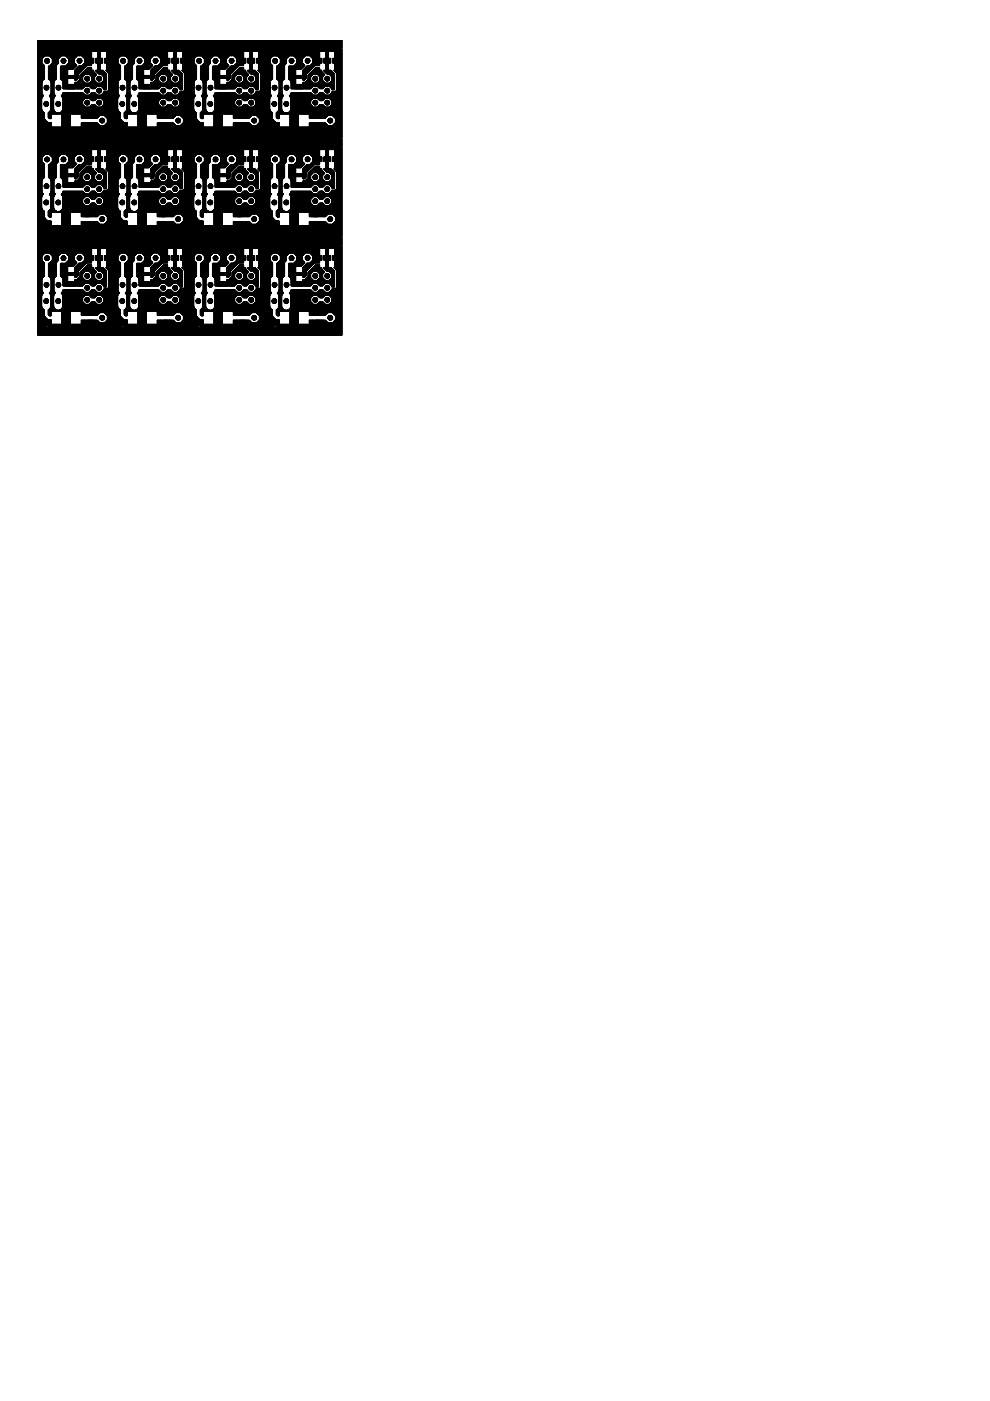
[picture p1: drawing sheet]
<svg xmlns="http://www.w3.org/2000/svg" width="210mm" height="297mm" viewBox="0 0 210 297" stroke-linecap="round" stroke-linejoin="round" font-family="sans-serif">
<g fill="#000" stroke="#000" stroke-width=".21">
<path d="M8 8.5v1.8zM8 10.4v18.9zM8 8.5l.1 1.8zM8 10.4l.1 18.9zM8.1 8.5v1.7zM8.1 10.4v18.9zM8.1 8.5l.1 1.7zM8.1 10.4l.1 18.9zM8.2 8.5v1.7zM8.2 10.4v18.9zM8.2 8.5l.1 1.7zM8.2 10.4l.1 18.9z"/>
<path d="M8.3 8.5v1.7zM8.3 10.4v18.9zM8.3 8.5l.1 1.7zM8.3 10.4l.1 18.9zM8.4 8.5v1.7zM8.4 10.4v18.9zM8.4 8.5l.1 1.7zM8.4 10.4l.1 18.9zM8.5 8.5v1.3zM8.5 8.5l.1 1.3zM8.6 8.5v1.2zM8.6 8.5v1.3z"/>
<path d="M8.6 8.5l.1 1.7zM8.6 10.4l.1 18.9zM8.7 8.5v1.7zM8.7 10.4v18.9zM8.7 8.5l.1 1.7zM8.7 10.4l.1 18.9zM8.8 8.5v1.7zM8.8 10.4v18.9zM8.8 8.5l.1 1.7zM8.8 10.4l.1 10.5zM8.8 10.4l.1 10.4zM8.9 8.5v1.7z"/>
<path d="M8.9 10.4v2.1zM8.9 13.4v4.1zM8.9 19.7v1zM8.9 10.4v2zM8.9 13.4v4zM8.9 19.8v.9zM8.9 8.5l.1 1.7zM8.9 10.4l.1 2zM8.9 13.4l.1 3.9zM8.9 19.9l.1 .7zM9 8.5v1.7zM9 10.4v2z"/>
<path d="M9 13.5v3.7zM9 20v.6zM9 10.4v1.9zM9 13.5v3.6zM9 8.5l.1 1.7zM9 10.4l.1 1.9zM9 13.5l.1 3.6zM9.1 8.5v1.7zM9.1 10.4v1.9zM9.1 13.6v3.4zM9.1 10.4v1.8zM9.1 8.5l.1 1.7z"/>
<path d="M9.1 10.4l.1 1.8zM9.1 13.7l.1 3.3zM9.1 13.7l.1 3.2zM9.2 8.5v1.7zM9.2 10.4v1.7zM9.2 13.7v3.2zM9.2 8.5l.1 1.7zM9.2 10.4l.1 1.7zM9.2 13.8l.1 3zM9.3 8.5v1.7zM9.3 10.4v1.6zM9.3 13.8v3z"/>
<path d="M9.3 8.5l.1 1.7zM9.3 10.4l.1 1.6zM9.3 13.8l.1 3zM9.4 8.5v1.7zM9.4 10.4v.7zM9.4 11.2v.8zM9.4 13.9v2.9zM9.4 18.5v.2zM9.4 13.9v2.8zM9.4 18.4v.4zM9.4 11.2v.7zM9.4 8.5l.1 1.7z"/>
<path d="M9.4 10.4l.1 .7zM9.4 11.2l.1 .7zM9.4 18.3l.1 .6zM9.5 8.5v1.7zM9.5 10.4v.7zM9.5 11.2v.7zM9.5 18.3v.6zM9.5 11.2v.6zM9.5 12.8v.2zM9.5 18.2v.7zM9.5 12.7v.4zM9.5 8.5l.1 1.7z"/>
<path d="M9.5 10.4l.1 .7zM9.5 11.2l.1 .6zM9.5 12.7l.1 .4zM9.5 18.2l.1 .8zM9.6 8.5v1.7zM9.6 10.4v.7zM9.6 11.2v.6zM9.6 12.6v.6zM9.6 18.2v.8zM9.6 8.5l.1 1.7zM9.6 10.4l.1 .7zM9.6 11.2l.1 .6z"/>
<path d="M9.6 12.6l.1 .7zM9.6 18.1l.1 .9zM9.7 8.5v1.7zM9.7 10.4v.7zM9.7 11.2v.6zM9.7 12.5v.8zM9.7 18.1v.9zM9.7 8.5l.1 1.7zM9.7 10.4l.1 .7zM9.7 11.2l.1 .6zM9.7 12.5l.1 .8zM9.7 18.1l.1 .9z"/>
<path d="M9.7 12.5l.1 .9zM9.7 18.1l.1 1zM9.8 8.5v1.7zM9.8 10.4v.7zM9.8 11.2v.6zM9.8 12.5v.9zM9.8 18.1v1zM9.8 12.4v1zM9.8 8.5l.1 1.7zM9.8 10.4l.1 .7zM9.8 11.2l.1 .6zM9.8 12.4l.1 1z"/>
<path d="M9.8 18.1l.1 1zM9.8 10.4l.1 .2zM9.9 8.5v1.7zM9.9 10.4v.2zM9.9 12.4v1zM9.9 18.1v1zM9.9 8.5l.1 1.7zM9.9 10.4l.1 .2zM9.9 12.4l.1 1zM9.9 18.1l.1 1zM10 8.5v1.7zM10 10.4v.2z"/>
<path d="M10 12.4v1zM10 18.1v.9zM10 8.5l.1 1.7zM10 10.4l.1 .7zM10 11.2l.1 .6zM10 12.4l.1 1zM10 18.1l.1 .9zM10.1 8.5v1.7zM10.1 10.4v.7zM10.1 11.2v.6zM10.1 12.4v1zM10.1 18.1v.9z"/>
<path d="M10.1 18.2v.8zM10.1 8.5l.1 1.7zM10.1 10.4l.1 .7zM10.1 11.2l.1 .6zM10.1 12.4l.1 1zM10.1 18.2l.1 .8zM10.2 8.5v1.7zM10.2 10.4v.7zM10.2 11.2v.6zM10.2 12.5v.9zM10.2 18.2v.7zM10.2 8.5l.1 1.7z"/>
<path d="M10.2 10.4l.1 .7zM10.2 11.2l.1 .6zM10.2 12.5l.1 .8zM10.2 18.3l.1 .6zM10.3 8.5v1.7zM10.3 10.4v.7zM10.3 11.2v.6zM10.3 12.5v.8zM10.3 14v2.7zM10.3 18.4v.4zM10.3 12.6v.7zM10.3 8.5l.1 1.7z"/>
<path d="M10.3 10.4l.1 .7zM10.3 11.2l.1 .6zM10.3 12.6l.1 .7zM10.3 14l.1 2.8zM10.3 18.5l.1 .2zM10.4 8.5v1.7zM10.4 10.4v.7zM10.4 11.2v.6zM10.4 12.6v.6zM10.4 14v2.8zM10.4 12.7v.4zM10.4 8.5l.1 1.7z"/>
<path d="M10.4 10.4l.1 .7zM10.4 11.2l.1 .6zM10.4 12.7l.1 .4zM10.4 14l.1 2.8zM10.5 8.5v1.7zM10.5 10.4v.7zM10.5 11.2v.6zM10.5 12.8v.2zM10.5 14v2.8zM10.5 11.2v.7zM10.5 14v2.9zM10.5 10.4v1.5z"/>
<path d="M10.5 13.9v3zM10.5 8.5l.1 1.7zM10.5 10.4l.1 1.5zM10.5 13.9l.1 3zM10.5 10.4l.1 1.6zM10.5 13.9l.1 3.1zM10.6 8.5v1.7zM10.6 10.4v1.6zM10.6 13.9v3.1zM10.6 8.5l.1 1.7zM10.6 10.4l.1 1.6zM10.6 13.8l.1 3.2z"/>
<path d="M10.6 13.8l.1 3.3zM10.7 8.5v1.7zM10.7 10.4v1.7zM10.7 13.8v3.3zM10.7 8.5l.1 1.7zM10.7 10.4l.1 1.7zM10.7 13.8l.1 3.3zM10.7 13.7l.1 3.5zM10.7 19.9l.1 .9zM10.8 8.5v1.7zM10.8 10.4v1.7zM10.8 13.7v3.6z"/>
<path d="M10.8 19.9v1zM10.8 10.4v1.8zM10.8 13.7v3.7zM10.8 19.8v5.3zM10.8 13.6v3.9zM10.8 19.7v5.4zM10.8 8.5l.1 1.7zM10.8 10.4l.1 1.8zM10.8 13.6l.1 10.6zM10.9 8.5v1.7zM10.9 10.4v1.9zM10.9 13.6v10.6z"/>
<path d="M10.9 13.5v10.7zM10.9 8.5l.1 1.7zM10.9 10.4l.1 1.9zM10.9 13.5l.1 10.7zM11 8.5v1.7zM11 10.4v1.9zM11 13.5v10.7zM11 10.4v2zM11 13.4v10.8zM11 8.5l.1 1.7zM11 10.4l.1 2zM11 13.4l.1 10.8z"/>
<path d="M11 10.4l.1 2.1zM11.1 8.5v1.7zM11.1 10.4v13.8zM11.1 8.5l.1 1.7zM11.1 10.4l.1 13.8zM11.2 8.5v1.7zM11.2 10.4v13.8zM11.2 8.5l.1 1.7zM11.2 10.4l.1 13.8zM11.3 8.5v1.7zM11.3 10.4v13.8zM11.3 8.5l.1 1.7z"/>
<path d="M11.3 10.4l.1 13.8zM11.4 8.5v1.7zM11.4 10.4v10.5zM11.4 10.4v10.4zM11.4 8.5l.1 1.7zM11.4 10.4l.1 7.1zM11.4 19.7l.1 1zM11.4 10.4l.1 6.9zM11.4 19.8l.1 .9zM11.5 8.5v1.7zM11.5 10.4v6.9zM11.5 19.9v.7z"/>
<path d="M11.5 10.4v6.8zM11.5 20v.6zM11.5 8.5l.1 1.7zM11.5 10.4l.1 6.8zM11.5 10.4l.1 6.7zM11.6 8.5v1.7zM11.6 10.4v6.7zM11.6 10.4v6.6zM11.6 8.5l.1 1.7zM11.6 10.4l.1 6.6zM11.7 8.5v1.7zM11.7 10.4v6.6z"/>
<path d="M11.7 10.4v6.5zM11.7 8.5l.1 1.7zM11.7 10.4l.1 6.5zM11.8 8.5v1.7zM11.8 10.4v6.4zM11.8 8.5l.1 1.7zM11.8 10.4l.1 6.4zM11.9 8.5v1.7zM11.9 10.4v6.4zM11.9 18.5v.2zM11.9 8.5l.1 1.7zM11.9 10.4l.1 6.3z"/>
<path d="M11.9 18.4l.1 .4zM12 8.5v1.7zM12 10.4v3.5zM12 18.3v.6zM12 10.4v3.4zM12 8.5l.1 1.7zM12 10.4l.1 3.3zM12 18.2l.1 .7zM12.1 8.5v1.7zM12.1 10.4v3.3zM12.1 18.2v.8zM12.1 8.5l.1 1.7z"/>
<path d="M12.1 10.4l.1 3.2zM12.1 18.2l.1 .8zM12.1 18.1l.1 .9zM12.2 8.5v1.7zM12.2 10.4v3.2zM12.2 18.1v.9zM12.2 10.4v3.1zM12.2 8.5l.1 1.7zM12.2 10.4l.1 3.1zM12.2 18.1l.1 .9zM12.3 8.5v1.7zM12.3 10.4v3.1z"/>
<path d="M12.3 18.1v.9zM12.3 18.1v1zM12.3 10.4v3zM12.3 8.5l.1 1.7zM12.3 10.4l.1 3zM12.3 18.1l.1 1zM12.4 8.5v1.7zM12.4 10.4v2.1zM12.4 18.1v1zM12.4 10.4v2zM12.4 8.5l.1 1.7zM12.4 10.4l.1 2z"/>
<path d="M12.4 18.1l.1 1zM12.4 10.4l.1 1.9zM12.5 8.5v1.7zM12.5 10.4v1.9zM12.5 18.1v1zM12.5 8.5l.1 1.7zM12.5 10.4l.1 1.9zM12.5 18.1l.1 .9zM12.6 8.5v1.7zM12.6 10.4v1.9zM12.6 18.1v.9zM12.6 10.4v1.8z"/>
<path d="M12.6 8.5l.1 1.7zM12.6 10.4l.1 1.8zM12.6 18.2l.1 .8zM12.7 8.5v1.7zM12.7 10.4v1.7zM12.7 18.2v.8zM12.7 18.2v.7zM12.7 8.5l.1 1.7zM12.7 10.4l.1 1.7zM12.7 18.2l.1 .7zM12.8 8.5v1.7zM12.8 10.4v1.6z"/>
<path d="M12.8 18.3v.6zM12.8 14.1v2.6zM12.8 18.4v.4zM12.8 8.5l.1 1.7zM12.8 10.4l.1 1.6zM12.8 14.1l.1 2.6zM12.8 18.4l.1 .4zM12.8 14.1l.1 2.7zM12.8 18.5l.1 .2zM12.9 8.5v1.7zM12.9 10.4v1.5zM12.9 14.1v2.7z"/>
<path d="M12.9 8.5l.1 1.7zM12.9 10.4l.1 1.5zM12.9 14l.1 2.8zM13 8.5v1.7zM13 10.4v1.4zM13 12.8v.2zM13 14v2.8zM13 12.7v.4zM13 8.5l.1 1.7zM13 10.4l.1 1.4zM13 12.7l.1 .4zM13 14l.1 2.9z"/>
<path d="M13 12.6l.1 .6zM13.1 8.5v1.7zM13.1 10.4v1.4zM13.1 12.6v.6zM13.1 14v2.9zM13.1 10.4v.7zM13.1 11.3v.5zM13.1 12.6v.7zM13.1 14v3zM13.1 8.5l.1 1.7zM13.1 10.4l.1 .7zM13.1 11.3l.1 .5z"/>
<path d="M13.1 12.5l.1 .8zM13.1 14l.1 3zM13.2 8.5v1.7zM13.2 10.4v.7zM13.2 11.3v.5zM13.2 12.5v.8zM13.2 14v3zM13.2 14v3.1zM13.2 8.5l.1 1.7zM13.2 10.4l.1 .7zM13.2 11.3l.1 .5zM13.2 12.5l.1 .9z"/>
<path d="M13.2 14l.1 3.1zM13.3 8.5v1.7zM13.3 10.4v.7zM13.3 11.3v.5zM13.3 12.4v1zM13.3 14v3.2zM13.3 19.9v.9zM13.3 14v3.3zM13.3 19.9v1zM13.3 8.5l.1 1.7zM13.3 10.4l.1 .7zM13.3 11.3l.1 .5z"/>
<path d="M13.3 12.4l.1 1zM13.3 14l.1 3.4zM13.3 19.8l.1 9.5zM13.3 14l.1 3.5zM13.3 19.7l.1 9.6zM13.4 8.5v1.7zM13.4 10.4v.7zM13.4 11.3v.5zM13.4 12.4v1zM13.4 14v4.8zM13.4 19.7v9.6zM13.4 8.5l.1 1.7z"/>
<path d="M13.4 10.4l.1 .7zM13.4 11.3l.1 .5zM13.4 12.4l.1 1zM13.4 14l.1 4.8zM13.4 19.7l.1 9.6zM13.5 8.5v1.7zM13.5 10.4v.7zM13.5 11.3v.5zM13.5 12.4v1zM13.5 14v4.8zM13.5 19.7v9.6zM13.5 8.5l.1 1.7z"/>
<path d="M13.5 10.4l.1 .7zM13.5 11.3l.1 .5zM13.5 12.4l.1 1zM13.5 14l.1 4.8zM13.5 19.7l.1 9.6zM13.6 8.5v1.7zM13.6 10.4v.7zM13.6 11.3v.5zM13.6 12.4v1zM13.6 14v4.8zM13.6 19.7v9.6zM13.6 8.5l.1 1.7z"/>
<path d="M13.6 10.4l.1 .7zM13.6 11.3l.1 .5zM13.6 12.4l.1 1zM13.6 14l.1 4.8zM13.6 19.7l.1 9.6zM13.7 8.5v1.7zM13.7 10.4v.7zM13.7 11.3v.5zM13.7 12.5v.9zM13.7 14v4.8zM13.7 19.7v9.6zM13.7 10.4v1.4z"/>
<path d="M13.7 12.5v.8zM13.7 8.5l.1 1.7zM13.7 10.4l.1 1.4zM13.7 12.5l.1 .8zM13.7 14l.1 4.8zM13.7 19.7l.1 9.6zM13.8 8.5v1.7zM13.8 10.4v1.4zM13.8 12.6v.7zM13.8 14v4.8zM13.8 19.7v9.6zM13.8 8.5l.1 1.7z"/>
<path d="M13.8 10.4l.1 1.4zM13.8 12.6l.1 .6zM13.8 14l.1 4.8zM13.8 19.7l.1 9.6zM13.9 8.5v1.7zM13.9 10.4v1.4zM13.9 12.7v.4zM13.9 14v4.8zM13.9 19.7v9.6zM13.9 8.5l.1 1.7zM13.9 10.4l.1 1.4zM13.9 12.8l.1 .2z"/>
<path d="M13.9 14l.1 4.8zM13.9 19.7l.1 .9zM13.9 10.4l.1 1.5zM14 8.5v1.7zM14 10.4v1.5zM14 13.9v4.9zM14 19.7v.9zM14 8.5l.1 1.7zM14 10.4l.1 1.6zM14 13.9l.1 4.9zM14 19.7l.1 .9zM14.1 8.5v1.7z"/>
<path d="M14.1 10.4v1.6zM14.1 13.9v4.9zM14.1 19.7v.9zM14.1 13.8v5zM14.1 19.7v9.6zM14.1 8.5l.1 1.7zM14.1 10.4l.1 1.6zM14.1 13.8l.1 5zM14.1 19.7l.1 9.6zM14.2 8.5v1.7zM14.2 10.4v1.7zM14.2 13.8v5z"/>
<path d="M14.2 19.7v9.6zM14.2 13.7v5.1zM14.2 8.5l.1 1.7zM14.2 10.4l.1 1.7zM14.2 13.7l.1 5.1zM14.2 19.7l.1 9.6zM14.2 10.4l.1 1.8zM14.3 8.5v1.7zM14.3 10.4v1.8zM14.3 13.7v5.1zM14.3 19.7v9.6zM14.3 8.5l.1 1.7z"/>
<path d="M14.3 10.4l.1 1.8zM14.3 13.6l.1 5.2zM14.3 19.7l.1 9.6zM14.3 10.4l.1 1.9zM14.3 13.6l.1 1zM14.3 16l.1 .6zM14.3 17.9l.1 .9zM14.4 8.5v1.7zM14.4 10.4v1.9zM14.4 13.6v1.1zM14.4 16v.6zM14.4 17.9v.9z"/>
<path d="M14.4 19.7v9.6zM14.4 13.5v1.1zM14.4 8.5l.1 1.7zM14.4 10.4l.1 1.9zM14.4 13.5l.1 1.2zM14.4 16l.1 .6zM14.4 17.9l.1 .9zM14.4 19.7l.1 9.6zM14.5 8.5v1.7zM14.5 10.4v2zM14.5 13.5v1.1zM14.5 16v.6z"/>
<path d="M14.5 17.9v.9zM14.5 19.7v9.6zM14.5 13.4v1.3zM14.5 13.4v1.2zM14.5 8.5l.1 1.7zM14.5 10.4l.1 2.1zM14.5 13.4l.1 1.3zM14.5 16l.1 .6zM14.5 17.9l.1 .9zM14.5 19.7l.1 9.6zM14.6 8.5v1.7zM14.6 10.4v4.3z"/>
<path d="M14.6 16v.6zM14.6 17.9v.9zM14.6 19.7v9.6zM14.6 8.5l.1 1.7zM14.6 10.4l.1 4.3zM14.6 16l.1 .6zM14.6 17.9l.1 .9zM14.6 19.7l.1 9.6zM14.7 8.5v1.7zM14.7 10.4v4.3zM14.7 16v.6zM14.7 17.9v.9z"/>
<path d="M14.7 19.7v9.6zM14.7 8.5l.1 1.7zM14.7 10.4l.1 4.3zM14.7 16l.1 .6zM14.7 17.9l.1 .9zM14.7 19.7l.1 9.6zM14.8 8.5v1.7zM14.8 10.4v4.3zM14.8 16v.6zM14.8 17.9v.9zM14.8 19.7v9.6zM14.8 8.5l.1 1.7z"/>
<path d="M14.8 10.4l.1 4.3zM14.8 16l.1 .6zM14.8 17.9l.1 .9zM14.8 19.7l.1 9.6zM14.9 8.5v1.7zM14.9 10.4v4.3zM14.9 16v.6zM14.9 17.9v.9zM14.9 19.7v9.6zM14.9 8.5l.1 1.7zM14.9 10.4l.1 4.3zM14.9 16l.1 .6z"/>
<path d="M14.9 17.9l.1 .9zM14.9 19.7l.1 4.5zM15 8.5v1.7zM15 10.4v4.3zM15 16v.6zM15 17.9v.9zM15 19.7v4.5zM15 8.5l.1 1.7zM15 10.4l.1 4.3zM15 16l.1 .6zM15 17.9l.1 .9zM15 19.7l.1 4.5z"/>
<path d="M15.1 8.5v1.7zM15.1 10.4v4.3zM15.1 16v.6zM15.1 17.9v.9zM15.1 19.7v4.5zM15.1 8.5l.1 1.7zM15.1 10.4l.1 4.3zM15.1 16l.1 .6zM15.1 17.9l.1 .9zM15.1 19.7l.1 4.5zM15.2 8.5v1.7zM15.2 10.4v4.3z"/>
<path d="M15.2 16v.6zM15.2 17.9v.9zM15.2 19.7v4.5zM15.2 8.5l.1 1.7zM15.2 10.4l.1 4.3zM15.2 16l.1 .6zM15.2 17.9l.1 .9zM15.2 19.7l.1 4.5zM15.3 8.5v1.7zM15.3 10.4v4.3zM15.3 16v.6zM15.3 17.9v.9z"/>
<path d="M15.3 19.7v4.5zM15.3 8.5l.1 1.7zM15.3 10.4l.1 4.3zM15.3 16l.1 .6zM15.3 17.9l.1 .9zM15.3 19.7l.1 4.5zM15.4 8.5v1.7zM15.4 10.4v4.3zM15.4 16v.6zM15.4 17.9v.9zM15.4 19.7v4.5zM15.4 8.5l.1 1.7z"/>
<path d="M15.4 10.4l.1 4.3zM15.4 16l.1 .6zM15.4 17.9l.1 .9zM15.4 19.7l.1 4.5zM15.5 8.5v1.7zM15.5 10.4v4.3zM15.5 16v.6zM15.5 17.9v.9zM15.5 19.7v4.5zM15.5 10.4v4.2zM15.5 8.5l.1 1.7zM15.5 10.4l.1 4.2z"/>
<path d="M15.5 16l.1 .6zM15.5 17.9l.1 .9zM15.5 19.7l.1 4.5zM15.6 8.5v1.7zM15.6 10.4v4.1zM15.6 16v.6zM15.6 17.9v.9zM15.6 19.7v4.5zM15.6 8.5l.1 1.7zM15.6 10.4l.1 4.1zM15.6 16l.1 .6zM15.6 17.9l.1 .9z"/>
<path d="M15.6 19.7l.1 4.5zM15.7 8.5v1.7zM15.7 10.4v4zM15.7 16v.6zM15.7 17.9v.9zM15.7 19.7v4.5zM15.7 8.5l.1 1.7zM15.7 10.4l.1 4zM15.7 16l.1 .6zM15.7 17.9l.1 .9zM15.7 19.7l.1 4.5zM15.7 10.4l.1 2z"/>
<path d="M15.7 13.4l.1 1zM15.8 8.5v1.7zM15.8 10.4v2zM15.8 13.4v.9zM15.8 16v.6zM15.8 17.9v.9zM15.8 19.7v4.5zM15.8 8.5l.1 1.7zM15.8 10.4l.1 2zM15.8 13.4l.1 .9zM15.8 16l.1 .6zM15.8 17.9l.1 .9z"/>
<path d="M15.8 19.7l.1 4.5zM15.8 10.4l.1 1.9zM15.9 8.5v1.7zM15.9 10.4v1.9zM15.9 13.5v.8zM15.9 16v.6zM15.9 17.9v.9zM15.9 19.7v4.5zM15.9 13.5v.7zM15.9 14.8v2.2zM15.9 17.5v1.3zM15.9 8.5l.1 1.7z"/>
<path d="M15.9 10.4l.1 1.9zM15.9 13.5l.1 .7zM15.9 14.8l.1 2.2zM15.9 17.5l.1 1.3zM15.9 19.7l.1 4.5zM16 8.5v1.7zM16 10.4v1.8zM16 13.6v.6zM16 14.8v2.2zM16 17.5v1.3zM16 19.7v4.5zM16 13.6v.5z"/>
<path d="M16 14.7v2.3zM16 8.5l.1 1.7zM16 10.4l.1 1.7zM16 13.7l.1 .4zM16 14.7l.1 2.3zM16 17.5l.1 1.3zM16 19.7l.1 4.5zM16.1 8.5v1.7zM16.1 10.4v1.7zM16.1 13.7v.4zM16.1 14.6v2.4zM16.1 17.5v1.3z"/>
<path d="M16.1 19.7v4.5zM16.1 13.7v.3zM16.1 8.5l.1 1.7zM16.1 10.4l.1 1.7zM16.1 13.7l.1 .3zM16.1 14.6l.1 2.4zM16.1 17.5l.1 1.3zM16.1 19.7l.1 4.5zM16.1 10.4l.1 1.6zM16.1 13.8l.1 .2zM16.2 8.5v1.7zM16.2 10.4v1.6z"/>
<path d="M16.2 13.8v.1zM16.2 14.6v2.4zM16.2 17.5v1.3zM16.2 19.7v4.5zM16.2 14.5v2.5zM16.2 8.5l.1 1.7zM16.2 10.4l.1 1.6zM16.2 14.5l.1 2.5zM16.2 17.5l.1 1.3zM16.2 19.7l.1 4.5zM16.2 14.5l.1 2.4zM16.3 8.5v1.7z"/>
<path d="M16.3 10.4v1.5zM16.3 14.5v2.4zM16.3 17.5v1.3zM16.3 19.7v4.5zM16.3 14.4v2.5zM16.3 8.5l.1 1.7zM16.3 10.4l.1 1.5zM16.3 14.4l.1 2.5zM16.3 17.5l.1 1.3zM16.3 19.7l.1 4.5zM16.3 10.4l.1 1zM16.3 11.4l.1 .5z"/>
<path d="M16.3 14.4l.1 2.4zM16.3 17.4l.1 1.4zM16.4 8.5v1.7zM16.4 10.4v.8zM16.4 11.5v.3zM16.4 12.8v.2zM16.4 14.4v2.4zM16.4 17.4v1.4zM16.4 19.7v4.5zM16.4 10.4v.3zM16.4 10.8v.4zM16.4 11.6v.2z"/>
<path d="M16.4 12.7v.4zM16.4 14.3v2.5zM16.4 10.4v.2zM16.4 8.5l.1 1.7zM16.4 10.4l.1 .2zM16.4 10.8l.1 .3zM16.4 11.6l.1 .2zM16.4 12.6l.1 .6zM16.4 14.3l.1 2.4zM16.4 17.4l.1 1.4zM16.4 19.7l.1 4.5zM16.5 8.5v1.7z"/>
<path d="M16.5 10.4v.2zM16.5 10.8v.3zM16.5 11.7v.1zM16.5 12.6v.6zM16.5 14.3v2.4zM16.5 17.3v1.5zM16.5 19.7v4.5zM16.5 10.4v.1zM16.5 14.2v2.5zM16.5 8.5l.1 1.7zM16.5 10.8l.1 .3zM16.5 11.3l.1 .2z"/>
<path d="M16.5 12.5l.1 .8zM16.5 14.2l.1 2.5zM16.5 17.3l.1 1.5zM16.5 19.7l.1 4.5zM16.5 14.2l.1 1.6zM16.6 8.5v1.7zM16.6 10.7v.3zM16.6 11.3v.3zM16.6 12.5v.8zM16.6 14.2v1.5zM16.6 17.2v1.6zM16.6 19.7v4.5z"/>
<path d="M16.6 10.6v.5zM16.6 11.2v.4zM16.6 14.1v1.6zM16.6 8.5l.1 1.7zM16.6 10.6l.1 .4zM16.6 11.2l.1 .4zM16.6 12.4l.1 .9zM16.6 14.1l.1 1.6zM16.6 17.2l.1 1.6zM16.6 19.7l.1 4.5zM16.6 14.1l.1 1.5zM16.6 17.1l.1 1.7z"/>
<path d="M16.7 8.5v1.7zM16.7 10.6v.4zM16.7 11.2v.4zM16.7 12.4v1zM16.7 14v1.6zM16.7 17.1v1.7zM16.7 19.7v4.5zM16.7 8.5l.1 1.7zM16.7 10.6l.1 .4zM16.7 11.2l.1 .4zM16.7 12.4l.1 1zM16.7 14l.1 1.6z"/>
<path d="M16.7 17.1l.1 1.7zM16.7 19.7l.1 4.5zM16.7 10.5l.1 .5zM16.7 14l.1 1.5zM16.7 17l.1 1.8zM16.8 8.5v1.7zM16.8 10.5v.5zM16.8 11.2v.4zM16.8 12.4v1zM16.8 14v1.5zM16.8 17v1.8zM16.8 19.7v4.5z"/>
<path d="M16.8 8.5l.1 1.7zM16.8 10.5l.1 .5zM16.8 11.2l.1 .4zM16.8 12.4l.1 1zM16.8 14l.1 1.5zM16.8 17l.1 1.8zM16.8 19.7l.1 4.5zM16.8 10.6l.1 .4zM16.8 14l.1 1.4zM16.9 8.5v1.7zM16.9 10.6v.4zM16.9 11.2v.4z"/>
<path d="M16.9 12.4v1zM16.9 14v1.4zM16.9 16.9v1.9zM16.9 19.7v4.5zM16.9 11.1v.5zM16.9 8.5l.1 1.7zM16.9 10.5l.1 .5zM16.9 11.1l.1 .5zM16.9 12.4l.1 1zM16.9 14l.1 1.3zM16.9 16.9l.1 1.9zM16.9 19.7l.1 4.5z"/>
<path d="M17 8.5v1.7zM17 10.5v.5zM17 11.1v.5zM17 12.4v1zM17 14v1.3zM17 16.8v2zM17 19.7v4.5zM17 15.9v2.9zM17 10.6v.3zM17 8.5l.1 1.7zM17 10.6l.1 .3zM17 11.1l.1 .5z"/>
<path d="M17 12.4l.1 1zM17 14l.1 1.2zM17 15.9l.1 2.9zM17 19.7l.1 4.5zM17 12.4l.1 .9zM17 15.8l.1 3zM17.1 8.5v1.7zM17.1 10.6v.3zM17.1 11.1v.5zM17.1 12.4v.9zM17.1 14v1.2zM17.1 15.8v3z"/>
<path d="M17.1 19.7v4.5zM17.1 11.1v.4zM17.1 12.5v.8zM17.1 8.5l.1 1.7zM17.1 10.7l.1 .2zM17.1 11.1l.1 .4zM17.1 12.5l.1 .8zM17.1 14l.1 1.1zM17.1 15.7l.1 3.1zM17.1 19.7l.1 4.5zM17.2 8.5v1.7zM17.2 11v.4z"/>
<path d="M17.2 11.7v.1zM17.2 12.5v.8zM17.2 14v1.1zM17.2 15.7v3.1zM17.2 19.7v4.5zM17.2 8.5l.1 1.7zM17.2 10.4l.1 .1zM17.2 11l.1 .3zM17.2 11.7l.1 .1zM17.2 12.6l.1 .6zM17.2 14l.1 1.1zM17.2 15.7l.1 3.1z"/>
<path d="M17.2 19.7l.1 4.5zM17.2 10.4l.1 .2zM17.2 11.6l.1 .2zM17.2 14l.1 1zM17.2 15.6l.1 3.2zM17.2 19.7l.1 5.3zM17.3 8.5v1.7zM17.3 10.4v.2zM17.3 11v.3zM17.3 11.6v.2zM17.3 12.6v.6zM17.3 14v1z"/>
<path d="M17.3 15.6v3.2zM17.3 19.7v5.3zM17.3 12.7v.4zM17.3 10.4v.3zM17.3 10.9v.4zM17.3 11.5v.3zM17.3 8.5l.1 1.7zM17.3 10.4l.1 .9zM17.3 11.5l.1 .3zM17.3 12.8l.1 .2zM17.3 14l.1 .9zM17.3 15.6l.1 3.2z"/>
<path d="M17.3 19.7l.1 5.3zM17.4 8.5v1.7zM17.4 10.4v1.4zM17.4 13.9v1zM17.4 15.5v3.3zM17.4 19.7v5.3zM17.4 10.4v1.5zM17.4 8.5l.1 1.7zM17.4 10.4l.1 1.5zM17.4 13.9l.1 1zM17.4 15.5l.1 3.3zM17.4 19.7l.1 5.3z"/>
<path d="M17.5 8.5v1.7zM17.5 10.4v1.6zM17.5 13.9v.9zM17.5 15.4v3.4zM17.5 19.7v5.3zM17.5 13.8v1zM17.5 15.4v.9zM17.5 17.1v1.7zM17.5 19.6v1.7zM17.5 8.5l.1 1.7zM17.5 10.4l.1 1.6zM17.5 13.8l.1 1z"/>
<path d="M17.5 15.3l.1 .9zM17.5 17.1l.1 1.7zM17.5 19.7l.1 1.6zM17.5 13.8l.1 .9zM17.6 8.5v1.7zM17.6 10.4v1.7zM17.6 13.7v1zM17.6 15.3v.9zM17.6 17.2v1.5zM17.6 19.7v1.6zM17.6 8.5l.1 1.7zM17.6 10.4l.1 1.7z"/>
<path d="M17.6 13.7l.1 1zM17.6 15.3l.1 .9zM17.6 17.2l.1 1.5zM17.6 19.7l.1 1.5zM17.6 13.7l.1 .9zM17.6 15.3l.1 .8zM17.6 19.8l.1 1.4zM17.7 8.5v1.7zM17.7 10.4v1.7zM17.7 13.7v.9zM17.7 15.3v.8zM17.7 17.3v1.3z"/>
<path d="M17.7 19.8v1.4zM17.7 10.4v1.8zM17.7 13.6v1zM17.7 15.2v.9zM17.7 8.5l.1 1.7zM17.7 10.4l.1 1.8zM17.7 13.6l.1 1zM17.7 15.2l.1 .8zM17.7 17.3l.1 1.3zM17.7 19.8l.1 1.3zM17.7 13.6l.1 .9zM17.7 19.9l.1 1.2z"/>
<path d="M17.8 8.5v1.7zM17.8 10.4v1.9zM17.8 13.5v1zM17.8 15.2v.8zM17.8 17.4v1.1zM17.8 19.9v1.2zM17.8 15.1v.9zM17.8 15.1v.8zM17.8 19.9v1.1zM17.8 8.5l.1 1.7zM17.8 10.4l.1 1.9zM17.8 13.5l.1 1z"/>
<path d="M17.8 15.1l.1 .8zM17.8 17.4l.1 1.1zM17.8 20l.1 1zM17.9 8.5v1.7zM17.9 10.4v1.9zM17.9 13.4v1zM17.9 15v.9zM17.9 17.5v.9zM17.9 10.4v2zM17.9 8.5l.1 1.7zM17.9 10.4l.1 2zM17.9 13.4l.1 1z"/>
<path d="M17.9 15l.1 .8zM17.9 17.5l.1 .9zM18 8.5v1.7zM18 10.4v3.9zM18 14.9v.9zM18 17.5v.9zM18 16.6v.2zM18 17.6v.7zM18 19.1v.2zM18 8.5l.1 1.7zM18 10.4l.1 3.9zM18 14.9l.1 .8z"/>
<path d="M18 16.5l.1 .4zM18 17.6l.1 .7zM18 19l.1 .4zM18 10.4l.1 3.8zM18 16.4l.1 .5zM18 19l.1 .5zM18.1 8.5v1.7zM18.1 10.4v3.8zM18.1 14.8v.9zM18.1 16.4v.6zM18.1 17.7v.5zM18.1 18.9v.6z"/>
<path d="M18.1 8.5l.1 1.7zM18.1 10.4l.1 3.8zM18.1 14.8l.1 .9zM18.1 16.3l.1 .7zM18.1 17.7l.1 .5zM18.1 18.9l.1 .7zM18.2 8.5v1.7zM18.2 10.4v3.7zM18.2 14.7v1zM18.2 16.3v.8zM18.2 17.7v.5zM18.2 18.8v.8z"/>
<path d="M18.2 8.5l.1 1.7zM18.2 10.4l.1 3.7zM18.2 14.7l.1 1zM18.2 16.3l.1 .8zM18.2 17.7l.1 .5zM18.2 18.8l.1 .8zM18.2 10.4l.1 3.6zM18.2 14.6l.1 1.1zM18.2 16.2l.1 .9zM18.2 18.8l.1 .9zM18.3 8.5v1.7zM18.3 10.4v3.6z"/>
<path d="M18.3 14.6v1.1zM18.3 16.2v.9zM18.3 17.7v.5zM18.3 18.8v.9zM18.3 8.5l.1 1.7zM18.3 10.4l.1 3.6zM18.3 14.6l.1 1.1zM18.3 16.2l.1 .9zM18.3 17.7l.1 .5zM18.3 18.8l.1 .9zM18.4 8.5v1.7zM18.4 10.4v3.6z"/>
<path d="M18.4 14.6v1.1zM18.4 16.2v.9zM18.4 17.7v.5zM18.4 18.8v.9zM18.4 10.4v3.5zM18.4 14.5v1.2zM18.4 16.2v1zM18.4 18.7v1zM18.4 8.5l.1 1.7zM18.4 10.4l.1 3.5zM18.4 14.5l.1 1.2zM18.4 16.2l.1 1z"/>
<path d="M18.4 17.7l.1 .5zM18.4 18.7l.1 1zM18.5 8.5v1.7zM18.5 10.4v3.5zM18.5 14.4v1.3zM18.5 16.2v1zM18.5 17.7v.5zM18.5 18.7v1zM18.5 8.5l.1 1.7zM18.5 10.4l.1 3.5zM18.5 14.4l.1 1.3zM18.5 16.2l.1 1z"/>
<path d="M18.5 17.7l.1 .5zM18.5 18.7l.1 1zM18.6 8.5v1.7zM18.6 10.4v3.5zM18.6 14.4v1.3zM18.6 16.2v1zM18.6 17.7v.5zM18.6 18.7v1zM18.6 16.2v.9zM18.6 18.8v.9zM18.6 8.5l.1 1.7zM18.6 10.4l.1 3.5z"/>
<path d="M18.6 14.4l.1 1.3zM18.6 16.2l.1 .9zM18.6 17.7l.1 .5zM18.6 18.8l.1 .9zM18.7 8.5v1.7zM18.7 10.4v3.5zM18.7 14.4v1.3zM18.7 16.2v.9zM18.7 17.7v.5zM18.7 18.8v.9zM18.7 8.5l.1 1.7zM18.7 10.4l.1 3.5z"/>
<path d="M18.7 14.4l.1 1.3zM18.7 16.3l.1 .8zM18.7 17.7l.1 .5zM18.7 18.8l.1 .8zM18.8 8.5v1.7zM18.8 10.4v3.5zM18.8 14.4v1.3zM18.8 16.3v.8zM18.8 17.7v.5zM18.8 18.8v.8zM18.8 16.3v.7zM18.8 18.9v.7z"/>
<path d="M18.8 8.5l.1 1.7zM18.8 10.4l.1 3.5zM18.8 14.4l.1 1.3zM18.8 16.3l.1 .7zM18.8 17.7l.1 .5zM18.8 18.9l.1 .7zM18.9 8.5v1.7zM18.9 10.4v3.5zM18.9 14.4v1.3zM18.9 16.4v.6zM18.9 17.7v.5zM18.9 18.9v.6z"/>
<path d="M18.9 16.4v.5zM18.9 17.6v.7zM18.9 19v.5zM18.9 8.5l.1 1.7zM18.9 10.4l.1 3.5zM18.9 14.4l.1 1.3zM18.9 16.5l.1 .4zM18.9 17.6l.1 .7zM18.9 19l.1 .4zM18.9 14.4l.1 1.4zM18.9 16.6l.1 .2zM18.9 19.1l.1 .2z"/>
<path d="M19 8.5v1.7zM19 10.4v3.5zM19 14.4v1.4zM19 17.5v.9zM19 8.5l.1 1.7zM19 10.4l.1 3.5zM19 14.4l.1 1.5zM19 17.5l.1 .9zM19.1 8.5v1.7zM19.1 10.4v3.5zM19.1 14.4v1.5zM19.1 17.5v.9z"/>
<path d="M19.1 17.4v1.1zM19.1 20v1zM19.1 8.5l.1 1.7zM19.1 10.4l.1 3.5zM19.1 14.4l.1 1.6zM19.1 17.4l.1 1.1zM19.1 19.9l.1 1.1zM19.2 8.5v1.7zM19.2 10.4v3.5zM19.2 14.4v1.6zM19.2 17.4v1.1zM19.2 19.9v1.2z"/>
<path d="M19.2 17.3v1.3zM19.2 8.5l.1 1.7zM19.2 10.4l.1 3.5zM19.2 14.4l.1 1.6zM19.2 17.3l.1 1.3zM19.2 19.8l.1 1.3zM19.3 8.5v1.7zM19.3 10.4v3.5zM19.3 14.4v1.7zM19.3 17.3v1.3zM19.3 19.8v1.4zM19.3 17.2v1.5z"/>
<path d="M19.3 8.5l.1 1.7zM19.3 10.4l.1 3.5zM19.3 14.4l.1 1.8zM19.3 17.2l.1 1.5zM19.3 19.7l.1 1.5zM19.3 19.7l.1 1.6zM19.4 8.5v1.7zM19.4 10.4v3.5zM19.4 14.4v1.8zM19.4 17.1v1.7zM19.4 19.7v1.6zM19.4 8.5l.1 1.7z"/>
<path d="M19.4 10.4l.1 .4zM19.4 12.4l.1 1zM19.4 14.9l.1 1.3zM19.4 17.1l.1 1.7zM19.4 19.7l.1 1.6zM19.4 14.9l.1 1.4zM19.4 19.6l.1 1.7zM19.5 8.5v1.7zM19.5 10.4v.4zM19.5 12.4v1zM19.5 14.9v3.9zM19.5 19.6v1.7z"/>
<path d="M19.5 8.5l.1 1.7zM19.5 10.4l.1 .4zM19.5 12.4l.1 1zM19.5 14.9l.1 3.9zM19.5 19.6l.1 1.7zM19.6 8.5v1.7zM19.6 10.4v.4zM19.6 12.4v1zM19.6 14.9v3.9zM19.6 19.6v1.7zM19.6 8.5l.1 1.7zM19.6 10.4l.1 .4z"/>
<path d="M19.6 12.4l.1 1zM19.6 14.9l.1 3.9zM19.6 19.6l.1 1.7zM19.7 8.5v1.7zM19.7 10.4v.4zM19.7 12.4v1zM19.7 14.9v3.9zM19.7 19.6v1.7zM19.7 8.5l.1 1.7zM19.7 10.4l.1 .4zM19.7 12.4l.1 1zM19.7 14.9l.1 3.9z"/>
<path d="M19.7 19.6l.1 1.7zM19.8 8.5v1.7zM19.8 10.4v.4zM19.8 12.4v1zM19.8 14.9v3.9zM19.8 19.6v1.7zM19.8 8.5l.1 1.7zM19.8 10.4l.1 .4zM19.8 12.4l.1 1zM19.8 14.9l.1 3.9zM19.8 19.6l.1 1.7zM19.8 15.2l.1 3.6z"/>
<path d="M19.9 8.5v1.7zM19.9 10.4v.4zM19.9 15.2v3.6zM19.9 19.6v1.7zM19.9 15.3v3.5zM19.9 8.5l.1 1.7zM19.9 10.4l.1 .4zM19.9 15.3l.1 3.5zM19.9 19.6l.1 1.7zM20 8.5v1.7zM20 10.4v.4zM20 15.3v3.5z"/>
<path d="M20 19.6v1.7zM20 15.4v3.4zM20 8.5l.1 1.7zM20 10.4l.1 .4zM20 15.4l.1 3.4zM20 19.6l.1 1.7zM20 15.4l.1 .9zM20 17.1l.1 1.7zM20.1 8.5v1.7zM20.1 10.4v.4zM20.1 15.4v.8zM20.1 17.1v1.7z"/>
<path d="M20.1 19.7v1.6zM20.1 15.5v.7zM20.1 8.5l.1 1.7zM20.1 10.4l.1 .4zM20.1 15.5l.1 .7zM20.1 17.2l.1 1.5zM20.1 19.7l.1 1.6zM20.2 8.5v1.7zM20.2 10.4v.4zM20.2 15.5v.7zM20.2 17.2v1.5zM20.2 19.7v1.5z"/>
<path d="M20.2 15.5v.6zM20.2 19.8v1.4zM20.2 15.6v.5zM20.2 17.3v1.3zM20.2 8.5l.1 1.7zM20.2 10.4l.1 .4zM20.2 15.6l.1 .5zM20.2 17.3l.1 1.3zM20.2 19.8l.1 1.4zM20.2 15.6l.1 .4zM20.2 19.8l.1 1.3zM20.3 8.5v1.7z"/>
<path d="M20.3 10.4v.4zM20.3 15.6v.4zM20.3 17.3v1.3zM20.3 19.9v1.2zM20.3 12.4v1zM20.3 14.9v.1zM20.3 15.7v.3zM20.3 17.4v1.1zM20.3 8.5l.1 1.7zM20.3 10.4l.1 .4zM20.3 12.4l.1 1zM20.3 14.9l.1 .2z"/>
<path d="M20.3 15.7l.1 .3zM20.3 17.4l.1 1.1zM20.3 19.9l.1 1.2zM20.3 15.7l.1 .2zM20.3 19.9l.1 1.1zM20.4 8.5v1.7zM20.4 10.4v.4zM20.4 12.4v1zM20.4 14.9v.2zM20.4 15.7v.2zM20.4 17.4v1.1zM20.4 20v1z"/>
<path d="M20.4 15.8v.1zM20.4 17.5v.9zM20.4 8.5l.1 1.7zM20.4 10.4l.1 .4zM20.4 12.4l.1 1zM20.4 14.9l.1 .3zM20.4 17.5l.1 .9zM20.5 8.5v1.7zM20.5 10.4v.4zM20.5 12.4v1zM20.5 14.9v.3zM20.5 17.5v.9z"/>
<path d="M20.5 8.5l.1 1.7zM20.5 10.4l.1 .4zM20.5 12.4l.1 1zM20.5 14.9l.1 .4zM20.5 16.6l.1 .2zM20.5 17.6l.1 .7zM20.5 19.1l.1 .2zM20.6 8.5v1.7zM20.6 10.4v.4zM20.6 12.4v1zM20.6 14.9v.4zM20.6 16.5v.4z"/>
<path d="M20.6 17.6v.7zM20.6 19v.4zM20.6 16.4v.5zM20.6 19v.5zM20.6 16.4v.6zM20.6 17.7v.5zM20.6 18.9v.6zM20.6 8.5l.1 1.7zM20.6 10.4l.1 .4zM20.6 12.4l.1 1zM20.6 14.9l.1 .5zM20.6 16.4l.1 .6z"/>
<path d="M20.6 17.7l.1 .5zM20.6 18.9l.1 .6zM20.7 8.5v1.7zM20.7 10.4v.4zM20.7 12.4v1zM20.7 14.9v.5zM20.7 16.3v.7zM20.7 17.7v.5zM20.7 18.9v.7zM20.7 14.9v.6zM20.7 16.3v.8zM20.7 18.8v.8z"/>
<path d="M20.7 8.5l.1 1.7zM20.7 10.4l.1 .4zM20.7 12.4l.1 1zM20.7 14.9l.1 .6zM20.7 16.3l.1 .8zM20.7 17.7l.1 .5zM20.7 18.8l.1 .8zM20.7 10.4l.1 5.1zM20.8 8.5v1.7zM20.8 10.4v5.1zM20.8 16.2v.9zM20.8 17.7v.5z"/>
<path d="M20.8 18.8v.9zM20.8 10.4v5.2zM20.8 8.5l.1 1.7zM20.8 10.4l.1 5.2zM20.8 16.2l.1 .9zM20.8 17.7l.1 .5zM20.8 18.8l.1 .9zM20.9 8.5v1.7zM20.9 10.4v5.2zM20.9 16.2v.9zM20.9 17.7v.5zM20.9 18.8v.9z"/>
<path d="M20.9 8.5l.1 1.7zM20.9 10.4l.1 5.2zM20.9 16.2l.1 1zM20.9 17.7l.1 .5zM20.9 18.7l.1 1zM20.9 10.4l.1 5.3zM21 8.5v1.7zM21 10.4v5.3zM21 16.2v1zM21 17.7v.5zM21 18.7v1zM21 8.5l.1 1.7z"/>
<path d="M21 10.4l.1 5.3zM21 16.2l.1 1zM21 17.7l.1 .5zM21 18.7l.1 1zM21.1 8.5v1.7zM21.1 10.4v5.3zM21.1 16.2v1zM21.1 17.7v.5zM21.1 18.7v1zM21.1 8.5l.1 1.7zM21.1 10.4l.1 5.3zM21.1 16.2l.1 .9z"/>
<path d="M21.1 17.7l.1 .5zM21.1 18.8l.1 .9zM21.2 8.5v1.7zM21.2 10.4v5.3zM21.2 16.2v.9zM21.2 17.7v.5zM21.2 18.8v.9zM21.2 8.5l.1 1.7zM21.2 10.4l.1 5.3zM21.2 16.2l.1 .9zM21.2 17.7l.1 .5zM21.2 18.8l.1 .9z"/>
<path d="M21.3 8.5v1.7zM21.3 10.4v5.3zM21.3 16.3v.8zM21.3 17.7v.5zM21.3 18.8v.8zM21.3 10.4v.4zM21.3 12.4v1zM21.3 14.9v.8zM21.3 8.5l.1 1.7zM21.3 10.4l.1 .4zM21.3 12.4l.1 1zM21.3 14.9l.1 .8z"/>
<path d="M21.3 16.3l.1 .8zM21.3 17.7l.1 .5zM21.3 18.8l.1 .8zM21.3 16.3l.1 .7zM21.3 18.9l.1 .7zM21.4 8.5v1.7zM21.4 10.4v.4zM21.4 12.4v1zM21.4 14.9v.8zM21.4 16.3v.7zM21.4 17.7v.5zM21.4 18.9v.7z"/>
<path d="M21.4 16.4v.6zM21.4 18.9v.6zM21.4 8.5l.1 1.7zM21.4 10.4l.1 .4zM21.4 12.4l.1 1zM21.4 14.9l.1 .8zM21.4 16.4l.1 .6zM21.4 17.7l.1 .5zM21.4 18.9l.1 .6zM21.4 16.4l.1 .5zM21.4 17.6l.1 .7zM21.4 19l.1 .5z"/>
<path d="M21.5 8.5v1.7zM21.5 10.4v.4zM21.5 12.4v1zM21.5 14.9v.8zM21.5 16.5v.4zM21.5 17.6v.7zM21.5 19v.4zM21.5 14.9v.9zM21.5 16.6v.2zM21.5 19.1v.2zM21.5 17.5v.9zM21.5 8.5l.1 1.7z"/>
<path d="M21.5 10.4l.1 .4zM21.5 12.4l.1 1zM21.5 14.9l.1 .9zM21.5 17.5l.1 .9zM21.6 8.5v1.7zM21.6 10.4v.4zM21.6 12.4v1zM21.6 14.9v1zM21.6 17.5v.9zM21.6 8.5l.1 1.7zM21.6 10.4l.1 .4zM21.6 12.4l.1 1z"/>
<path d="M21.6 14.9l.1 1zM21.6 17.5l.1 .9zM21.6 17.4l.1 1.1zM21.6 20l.1 1zM21.7 8.5v1.7zM21.7 10.4v.4zM21.7 12.4v1zM21.7 14.9v1.1zM21.7 17.4v1.1zM21.7 19.9v1.1zM21.7 19.9v1.2zM21.7 8.5l.1 1.7z"/>
<path d="M21.7 10.4l.1 .4zM21.7 12.4l.1 1zM21.7 14.9l.1 1.1zM21.7 17.4l.1 1.1zM21.7 19.9l.1 1.2zM21.7 17.3l.1 1.3zM21.8 8.5v1.7zM21.8 10.4v.4zM21.8 14.9v1.2zM21.8 17.3v1.3zM21.8 19.8v1.3zM21.8 19.8v1.4z"/>
<path d="M21.8 8.5l.1 1.7zM21.8 10.4l.1 .4zM21.8 14.9l.1 1.2zM21.8 17.3l.1 1.3zM21.8 19.8l.1 1.4zM21.8 15l.1 1.2zM21.8 17.2l.1 1.5zM21.9 8.5v1.7zM21.9 10.4v.4zM21.9 15v1.2zM21.9 17.2v1.5zM21.9 19.7v1.5z"/>
<path d="M21.9 19.7v1.6zM21.9 8.5l.1 1.7zM21.9 10.4l.1 .4zM21.9 15l.1 1.2zM21.9 17.1l.1 1.7zM21.9 19.7l.1 1.6zM22 8.5v1.7zM22 10.4v.4zM22 15.1v1.2zM22 17.1v1.7zM22 19.6v1.7zM22 15.1v3.9z"/>
<path d="M22 19.5v4.9zM22 8.5l.1 1.7zM22 10.4l.1 .4zM22 15.1l.1 3.9zM22 19.5l.1 4.9zM22.1 8.5v1.7zM22.1 10.4v.4zM22.1 15.2v3.8zM22.1 19.5v4.9zM22.1 8.5l.1 1.7zM22.1 10.4l.1 .4zM22.1 15.3l.1 3.7z"/>
<path d="M22.1 19.5l.1 5zM22.2 8.5v1.7zM22.2 10.4v.4zM22.2 12.4v1zM22.2 15.3v3.7zM22.2 19.5v5zM22.2 19.5v5.1zM22.2 8.5l.1 1.7zM22.2 10.4l.1 .4zM22.2 12.4l.1 1zM22.2 15.3l.1 3.7zM22.2 19.5l.1 5.1z"/>
<path d="M22.2 15.4l.1 3.6zM22.3 8.5v1.7zM22.3 10.4v.4zM22.3 12.4v1zM22.3 15.4v3.6zM22.3 19.5v5.1zM22.3 8.5l.1 1.7zM22.3 10.4l.1 .4zM22.3 12.4l.1 1zM22.3 15.4l.1 3.6zM22.3 19.5l.1 5.2zM22.4 8.5v1.7z"/>
<path d="M22.4 10.4v.4zM22.4 12.4v1zM22.4 15.5v3.5zM22.4 19.5v5.2zM22.4 19.5v5.3zM22.4 8.5l.1 1.7zM22.4 10.4l.1 .4zM22.4 12.4l.1 1zM22.4 15.6l.1 3.4zM22.4 19.5l.1 5.3zM22.5 8.5v1.7zM22.5 10.4v.4z"/>
<path d="M22.5 12.4v1zM22.5 15.6v3.4zM22.5 19.5v5.3zM22.5 19.5v5.4zM22.5 8.5l.1 1.7zM22.5 10.4l.1 .4zM22.5 12.4l.1 1zM22.5 14.9l.1 .1zM22.5 15.6l.1 3.4zM22.5 19.5l.1 5.4zM22.6 8.5v1.7zM22.6 10.4v.4z"/>
<path d="M22.6 12.4v1zM22.6 14.9v.2zM22.6 19.5v5.4zM22.6 19.5v5.5zM22.6 8.5l.1 1.7zM22.6 10.4l.1 4.7zM22.6 19.5l.1 5.5zM22.6 10.4l.1 4.8zM22.7 8.5v1.7zM22.7 10.4v4.8zM22.7 19.5v5.5zM22.7 8.5l.1 1.7z"/>
<path d="M22.7 10.4l.1 4.8zM22.7 19.4l.1 5.7zM22.7 10.4l.1 4.9zM22.8 8.5v1.7zM22.8 10.4v4.9zM22.8 19.4v9.9zM22.8 8.5l.1 1.7zM22.8 10.4l.1 4.9zM22.8 19.3l.1 10zM22.9 8.5v1.7zM22.9 10.4v5zM22.9 19.3v10z"/>
<path d="M22.9 8.5l.1 1.7zM22.9 10.4l.1 5zM22.9 19.2l.1 10.1zM23 8.5v1.7zM23 10.4v5.1zM23 19.2v10.1zM23 10.4v18.9zM23 8.5l.1 1.7zM23 10.4l.1 18.9zM23.1 8.5v1.7zM23.1 10.4v18.9zM23.1 8.5l.1 1.7z"/>
<path d="M23.1 10.4l.1 18.9zM23.2 8.5v1.7zM23.2 10.4v18.9zM23.2 8.5l.1 1.7zM23.2 10.4l.1 18.9zM23.3 8.5v1.7zM23.3 10.4v18.9zM23.3 8.5l.1 1.7zM23.3 10.4l.1 18.9zM23.4 8.5v1.7zM23.4 10.4v18.9zM23.4 8.5l.1 1.7z"/>
<path d="M23.4 10.4l.1 18.9zM23.5 8.5v1.7zM23.5 10.4v18.9zM23.5 8.5v1.3zM23.5 8.5l.1 1.3zM23.5 8.5l.1 1.2zM23.6 8.5v1.3zM23.6 8.5l.1 1.7zM23.6 10.4l.1 18.9zM23.7 8.5v1.7zM23.7 10.4v18.9zM23.7 8.5l.1 1.7z"/>
<path d="M23.7 10.4l.1 18.9zM23.8 8.5v1.7zM23.8 10.4v18.9zM23.8 8.5l.1 1.7zM23.8 10.4l.1 18.9zM23.9 8.5v1.7zM23.9 10.4v18.9zM23.9 8.5l.1 1.7zM23.9 10.4l.1 18.9zM24 8.5v1.7zM24 10.4v18.9zM24 8.5l.1 1.7z"/>
<path d="M24 10.4l.1 18.9zM24.1 8.5v1.8zM24.1 10.4v18.9zM24.1 8.5l.1 1.8zM24.1 10.4l.1 18.9zM24.2 8.5v1.8zM24.2 10.4v18.9zM24.2 8.5v1.7zM24.2 8.5l.1 1.7zM24.2 10.4l.1 18.9zM24.3 8.5v1.7zM24.3 10.4v18.9z"/>
<path d="M24.3 8.5l.1 1.7zM24.3 10.4l.1 18.9zM24.4 8.5v1.7zM24.4 10.4v18.9zM24.4 8.5l.1 1.7zM24.4 10.4l.1 18.9zM24.5 8.5v1.7zM24.5 10.4v18.9zM24.5 8.5l.1 1.7zM24.5 10.4l.1 18.9zM24.6 8.5v1.7zM24.6 10.4v18.9z"/>
<path d="M24.6 8.5v1.3zM24.6 8.5l.1 1.3zM24.7 8.5v1.2zM24.7 8.5v1.3zM24.7 8.5l.1 1.3zM24.7 8.5l.1 1.7zM24.7 10.4l.1 18.9zM24.8 8.5v1.7zM24.8 10.4v18.9zM24.8 8.5l.1 1.7zM24.8 10.4l.1 18.9zM24.9 8.5v1.7z"/>
<path d="M24.9 10.4v18.9zM24.9 8.5l.1 1.7zM24.9 10.4l.1 18.9zM24.9 10.4l.1 10.5zM25 8.5v1.7zM25 10.4v10.4zM25 10.4v2.1zM25 13.4v4.1zM25 19.7v1zM25 8.5l.1 1.7zM25 10.4l.1 2zM25 13.4l.1 4z"/>
<path d="M25 19.8l.1 .9zM25 13.4l.1 3.9zM25 19.9l.1 .7zM25.1 8.5v1.7zM25.1 10.4v2zM25.1 13.5v3.7zM25.1 20v.6zM25.1 10.4v1.9zM25.1 13.5v3.6zM25.1 8.5l.1 1.7zM25.1 10.4l.1 1.9zM25.1 13.5l.1 3.6z"/>
<path d="M25.2 8.5v1.7zM25.2 10.4v1.9zM25.2 13.6v3.4zM25.2 8.5l.1 1.7zM25.2 10.4l.1 1.8zM25.2 13.6l.1 3.4zM25.3 8.5v1.7zM25.3 10.4v1.8zM25.3 13.7v3.3zM25.3 13.7v3.2zM25.3 10.4v1.7zM25.3 8.5l.1 1.7z"/>
<path d="M25.3 10.4l.1 1.7zM25.3 13.7l.1 3.2zM25.4 8.5v1.7zM25.4 10.4v1.7zM25.4 13.8v3zM25.4 10.4v1.6zM25.4 8.5l.1 1.7zM25.4 10.4l.1 1.6zM25.4 13.8l.1 3zM25.5 8.5v1.7zM25.5 10.4v.7zM25.5 11.2v.8z"/>
<path d="M25.5 13.9v2.9zM25.5 18.5v.2zM25.5 13.9v2.8zM25.5 18.4v.4zM25.5 8.5l.1 1.7zM25.5 10.4l.1 .7zM25.5 11.2l.1 .7zM25.5 13.9l.1 2.8zM25.5 18.4l.1 .4zM25.5 18.3l.1 .6zM25.6 8.5v1.7zM25.6 10.4v.7z"/>
<path d="M25.6 11.2v.7zM25.6 18.3v.6zM25.6 11.2v.6zM25.6 12.8v.2zM25.6 18.2v.7zM25.6 8.5l.1 1.7zM25.6 10.4l.1 .7zM25.6 11.2l.1 .6zM25.6 12.7l.1 .4zM25.6 18.2l.1 .7zM25.7 8.5v1.7zM25.7 10.4v.7z"/>
<path d="M25.7 11.2v.6zM25.7 12.7v.4zM25.7 18.2v.8zM25.7 12.6v.6zM25.7 8.5l.1 1.7zM25.7 10.4l.1 .7zM25.7 11.2l.1 .6zM25.7 12.6l.1 .7zM25.7 18.1l.1 .9zM25.8 8.5v1.7zM25.8 10.4v.7zM25.8 11.2v.6z"/>
<path d="M25.8 12.6v.7zM25.8 18.1v.9zM25.8 12.5v.8zM25.8 8.5l.1 1.7zM25.8 10.4l.1 .7zM25.8 11.2l.1 .6zM25.8 12.5l.1 .8zM25.8 18.1l.1 .9zM25.8 12.5l.1 .9zM25.8 18.1l.1 1zM25.9 8.5v1.7zM25.9 10.4v.7z"/>
<path d="M25.9 11.2v.6zM25.9 12.5v.9zM25.9 18.1v1zM25.9 8.5l.1 1.7zM25.9 10.4l.1 .7zM25.9 11.2l.1 .6zM25.9 12.4l.1 1zM25.9 18.1l.1 1zM26 8.5v1.7zM26 10.4v.2zM26 12.4v1zM26 18.1v1z"/>
<path d="M26 8.5l.1 1.7zM26 10.4l.1 .2zM26 12.4l.1 1zM26 18.1l.1 1zM26.1 8.5v1.7zM26.1 10.4v.2zM26.1 12.4v1zM26.1 18.1v1zM26.1 18.1v.9zM26.1 8.5l.1 1.7zM26.1 10.4l.1 .7zM26.1 11.2l.1 .6z"/>
<path d="M26.1 12.4l.1 1zM26.1 18.1l.1 .9zM26.2 8.5v1.7zM26.2 10.4v.7zM26.2 11.2v.6zM26.2 12.4v1zM26.2 18.1v.9zM26.2 18.2v.8zM26.2 8.5l.1 1.7zM26.2 10.4l.1 .7zM26.2 11.2l.1 .6zM26.2 12.4l.1 1z"/>
<path d="M26.2 18.2l.1 .8zM26.3 8.5v1.7zM26.3 10.4v.7zM26.3 11.2v.6zM26.3 12.4v1zM26.3 18.2v.8zM26.3 12.5v.9zM26.3 18.2v.7zM26.3 8.5l.1 1.7zM26.3 10.4l.1 .7zM26.3 11.2l.1 .6zM26.3 12.5l.1 .9z"/>
<path d="M26.3 18.2l.1 .7zM26.3 12.5l.1 .8zM26.3 18.3l.1 .6zM26.4 8.5v1.7zM26.4 10.4v.7zM26.4 11.2v.6zM26.4 12.5v.8zM26.4 18.3v.6zM26.4 14v2.7zM26.4 18.4v.4zM26.4 8.5l.1 1.7zM26.4 10.4l.1 .7z"/>
<path d="M26.4 11.2l.1 .6zM26.4 12.6l.1 .7zM26.4 14l.1 2.7zM26.4 18.4l.1 .4zM26.4 14l.1 2.8zM26.4 18.5l.1 .2zM26.5 8.5v1.7zM26.5 10.4v.7zM26.5 11.2v.6zM26.5 12.6v.6zM26.5 14v2.8zM26.5 8.5l.1 1.7z"/>
<path d="M26.5 10.4l.1 .7zM26.5 11.2l.1 .6zM26.5 12.7l.1 .4zM26.5 14l.1 2.8zM26.6 8.5v1.7zM26.6 10.4v.7zM26.6 11.2v.6zM26.6 12.8v.2zM26.6 14v2.8zM26.6 11.2v.7zM26.6 14v2.9zM26.6 10.4v1.5z"/>
<path d="M26.6 13.9v3zM26.6 8.5l.1 1.7zM26.6 10.4l.1 1.5zM26.6 13.9l.1 3zM26.7 8.5v1.7zM26.7 10.4v1.6zM26.7 13.9v3.1zM26.7 8.5l.1 1.7zM26.7 10.4l.1 1.6zM26.7 13.9l.1 3.1zM26.7 13.8l.1 3.2zM26.8 8.5v1.7z"/>
<path d="M26.8 10.4v1.6zM26.8 13.8v3.3zM26.8 10.4v1.7zM26.8 8.5l.1 1.7zM26.8 10.4l.1 1.7zM26.8 13.8l.1 3.3zM26.8 13.7l.1 3.5zM26.8 19.9l.1 .9zM26.9 8.5v1.7zM26.9 10.4v1.7zM26.9 13.7v3.6zM26.9 19.9v1z"/>
<path d="M26.9 10.4v1.8zM26.9 13.7v3.7zM26.9 19.8v5.3zM26.9 8.5l.1 1.7zM26.9 10.4l.1 1.8zM26.9 13.6l.1 3.9zM26.9 19.7l.1 5.4zM26.9 13.6l.1 10.6zM27 8.5v1.7zM27 10.4v1.9zM27 13.6v10.6zM27 8.5l.1 1.7z"/>
<path d="M27 10.4l.1 1.9zM27 13.5l.1 10.7zM27.1 8.5v1.7zM27.1 10.4v1.9zM27.1 13.5v10.7zM27.1 10.4v2zM27.1 8.5l.1 1.7zM27.1 10.4l.1 2zM27.1 13.4l.1 10.8zM27.2 8.5v1.7zM27.2 10.4v2zM27.2 13.4v10.8z"/>
<path d="M27.2 10.4v2.1zM27.2 10.4v13.8zM27.2 8.5l.1 1.7zM27.2 10.4l.1 13.8zM27.3 8.5v1.7zM27.3 10.4v13.8zM27.3 8.5l.1 1.7zM27.3 10.4l.1 13.8zM27.4 8.5v1.7zM27.4 10.4v13.8zM27.4 8.5l.1 1.7zM27.4 10.4l.1 13.8z"/>
<path d="M27.5 8.5v1.7zM27.5 10.4v13.8zM27.5 10.4v10.5zM27.5 10.4v10.4zM27.5 8.5l.1 1.7zM27.5 10.4l.1 7.1zM27.5 19.7l.1 1zM27.6 8.5v1.7zM27.6 10.4v6.9zM27.6 19.8v.9zM27.6 19.9v.7zM27.6 10.4v6.8z"/>
<path d="M27.6 20v.6zM27.6 8.5l.1 1.7zM27.6 10.4l.1 6.8zM27.7 8.5v1.7zM27.7 10.4v6.7zM27.7 10.4v6.6zM27.7 8.5l.1 1.7zM27.7 10.4l.1 6.6zM27.8 8.5v1.7zM27.8 10.4v6.6zM27.8 8.5l.1 1.7zM27.8 10.4l.1 6.5z"/>
<path d="M27.9 8.5v1.7zM27.9 10.4v6.5zM27.9 10.4v6.4zM27.9 8.5l.1 1.7zM27.9 10.4l.1 6.4zM28 8.5v1.7zM28 10.4v6.4zM28 18.5v.2zM28 8.5l.1 1.7zM28 10.4l.1 6.3zM28 18.4l.1 .4zM28.1 8.5v1.7z"/>
<path d="M28.1 10.4v6.3zM28.1 18.4v.4zM28.1 10.4v3.5zM28.1 18.3v.6zM28.1 8.5l.1 1.7zM28.1 10.4l.1 3.4zM28.1 18.3l.1 .6zM28.1 10.4l.1 3.3zM28.1 18.2l.1 .7zM28.2 8.5v1.7zM28.2 10.4v3.3zM28.2 18.2v.7z"/>
<path d="M28.2 18.2v.8zM28.2 8.5l.1 1.7zM28.2 10.4l.1 3.3zM28.2 18.2l.1 .8zM28.2 10.4l.1 3.2zM28.3 8.5v1.7zM28.3 10.4v3.2zM28.3 18.1v.9zM28.3 8.5l.1 1.7zM28.3 10.4l.1 3.1zM28.3 18.1l.1 .9zM28.4 8.5v1.7z"/>
<path d="M28.4 10.4v3.1zM28.4 18.1v.9zM28.4 18.1v1zM28.4 8.5l.1 1.7zM28.4 10.4l.1 3zM28.4 18.1l.1 1zM28.5 8.5v1.7zM28.5 10.4v2.1zM28.5 18.1v1zM28.5 10.4v2zM28.5 8.5l.1 1.7zM28.5 10.4l.1 2z"/>
<path d="M28.5 18.1l.1 1zM28.6 8.5v1.7zM28.6 10.4v2zM28.6 18.1v1zM28.6 10.4v1.9zM28.6 8.5l.1 1.7zM28.6 10.4l.1 1.9zM28.6 18.1l.1 .9zM28.7 8.5v1.7zM28.7 10.4v1.9zM28.7 18.1v.9zM28.7 10.4v1.8z"/>
<path d="M28.7 8.5l.1 1.7zM28.7 10.4l.1 1.8zM28.7 18.1l.1 .9zM28.7 18.2l.1 .8zM28.8 8.5v1.7zM28.8 10.4v1.7zM28.8 18.2v.8zM28.8 8.5l.1 1.7zM28.8 10.4l.1 1.7zM28.8 18.2l.1 .8zM28.8 18.2l.1 .7zM28.9 8.5v1.7z"/>
<path d="M28.9 10.4v1.7zM28.9 18.2v.7zM28.9 10.4v1.6zM28.9 18.3v.6zM28.9 8.5l.1 1.7zM28.9 10.4l.1 1.6zM28.9 14.1l.1 2.6zM28.9 18.4l.1 .4zM29 8.5v1.7zM29 10.4v1.6zM29 14.1v2.6zM29 18.4v.4z"/>
<path d="M29 14.1v2.7zM29 18.5v.2zM29 10.4v1.5zM29 8.5l.1 1.7zM29 10.4l.1 1.5zM29 14l.1 2.8zM29.1 8.5v1.7zM29.1 10.4v1.5zM29.1 14v2.8zM29.1 10.4v1.4zM29.1 12.8v.2zM29.1 12.7v.4z"/>
<path d="M29.1 8.5l.1 1.7zM29.1 10.4l.1 1.4zM29.1 12.7l.1 .4zM29.1 14l.1 2.9zM29.1 12.6l.1 .6zM29.2 8.5v1.7zM29.2 10.4v1.4zM29.2 12.6v.6zM29.2 14v2.9zM29.2 8.5l.1 1.7zM29.2 10.4l.1 .7zM29.2 11.3l.1 .5z"/>
<path d="M29.2 12.6l.1 .7zM29.2 14l.1 3zM29.3 8.5v1.7zM29.3 10.4v.7zM29.3 11.3v.5zM29.3 12.5v.8zM29.3 14v3zM29.3 8.5l.1 1.7zM29.3 10.4l.1 .7zM29.3 11.3l.1 .5zM29.3 12.5l.1 .8zM29.3 14l.1 3.1z"/>
<path d="M29.3 12.5l.1 .9zM29.4 8.5v1.7zM29.4 10.4v.7zM29.4 11.3v.5zM29.4 12.5v.9zM29.4 14v3.1zM29.4 12.4v1zM29.4 14v3.2zM29.4 19.9v.9zM29.4 14v3.3zM29.4 19.9v1zM29.4 8.5l.1 1.7z"/>
<path d="M29.4 10.4l.1 .7zM29.4 11.3l.1 .5zM29.4 12.4l.1 1zM29.4 14l.1 3.4zM29.4 19.8l.1 9.5zM29.5 8.5v1.7zM29.5 10.4v.7zM29.5 11.3v.5zM29.5 12.4v1zM29.5 14v3.5zM29.5 19.7v9.6zM29.5 14v4.8z"/>
<path d="M29.5 8.5l.1 1.7zM29.5 10.4l.1 .7zM29.5 11.3l.1 .5zM29.5 12.4l.1 1zM29.5 14l.1 4.8zM29.5 19.7l.1 9.6zM29.6 8.5v1.7zM29.6 10.4v.7zM29.6 11.3v.5zM29.6 12.4v1zM29.6 14v4.8zM29.6 19.7v9.6z"/>
<path d="M29.6 8.5l.1 1.7zM29.6 10.4l.1 .7zM29.6 11.3l.1 .5zM29.6 12.4l.1 1zM29.6 14l.1 4.8zM29.6 19.7l.1 9.6zM29.7 8.5v1.7zM29.7 10.4v.7zM29.7 11.3v.5zM29.7 12.4v1zM29.7 14v4.8zM29.7 19.7v9.6z"/>
<path d="M29.7 8.5l.1 1.7zM29.7 10.4l.1 .7zM29.7 11.3l.1 .5zM29.7 12.4l.1 1zM29.7 14l.1 4.8zM29.7 19.7l.1 9.6zM29.8 8.5v1.7zM29.8 10.4v.7zM29.8 11.3v.5zM29.8 12.5v.9zM29.8 14v4.8zM29.8 19.7v9.6z"/>
<path d="M29.8 8.5l.1 1.7zM29.8 10.4l.1 1.4zM29.8 12.5l.1 .8zM29.8 14l.1 4.8zM29.8 19.7l.1 9.6zM29.9 8.5v1.7zM29.9 10.4v1.4zM29.9 12.5v.8zM29.9 14v4.8zM29.9 19.7v9.6zM29.9 12.6v.7zM29.9 8.5l.1 1.7z"/>
<path d="M29.9 10.4l.1 1.4zM29.9 12.6l.1 .7zM29.9 14l.1 4.8zM29.9 19.7l.1 9.6zM30 8.5v1.7zM30 10.4v1.4zM30 12.6v.6zM30 14v4.8zM30 19.7v9.6zM30 12.7v.4zM30 8.5l.1 1.7zM30 10.4l.1 1.4z"/>
<path d="M30 12.7l.1 .4zM30 14l.1 4.8zM30 19.7l.1 9.6zM30 12.8l.1 .2zM30 19.7l.1 .9zM30.1 8.5v1.7zM30.1 10.4v1.5zM30.1 14v4.8zM30.1 19.7v.9zM30.1 13.9v4.9zM30.1 8.5l.1 1.7zM30.1 10.4l.1 1.5z"/>
<path d="M30.1 13.9l.1 4.9zM30.1 19.7l.1 .9zM30.1 10.4l.1 1.6zM30.2 8.5v1.7zM30.2 10.4v1.6zM30.2 13.9v4.9zM30.2 19.7v.9zM30.2 13.8v5zM30.2 8.5l.1 1.7zM30.2 10.4l.1 1.6zM30.2 13.8l.1 5zM30.2 19.7l.1 9.6z"/>
<path d="M30.3 8.5v1.7zM30.3 10.4v1.7zM30.3 13.8v5zM30.3 19.7v9.6zM30.3 13.7v5.1zM30.3 8.5l.1 1.7zM30.3 10.4l.1 1.7zM30.3 13.7l.1 5.1zM30.3 19.7l.1 9.6zM30.4 8.5v1.7zM30.4 10.4v1.7zM30.4 13.7v5.1z"/>
<path d="M30.4 19.7v9.6zM30.4 10.4v1.8zM30.4 8.5l.1 1.7zM30.4 10.4l.1 1.8zM30.4 13.6l.1 5.2zM30.4 19.7l.1 9.6zM30.5 8.5v1.7zM30.5 10.4v1.9zM30.5 13.6v1zM30.5 16v.6zM30.5 17.9v.9zM30.5 19.7v9.6z"/>
<path d="M30.5 13.6v1.1zM30.5 13.5v1.1zM30.5 8.5l.1 1.7zM30.5 10.4l.1 1.9zM30.5 13.5l.1 1.2zM30.5 16l.1 .6zM30.5 17.9l.1 .9zM30.5 19.7l.1 9.6zM30.6 8.5v1.7zM30.6 10.4v2zM30.6 13.5v1.1zM30.6 16v.6z"/>
<path d="M30.6 17.9v.9zM30.6 19.7v9.6zM30.6 13.4v1.3zM30.6 8.5l.1 1.7zM30.6 10.4l.1 2zM30.6 13.4l.1 1.2zM30.6 16l.1 .6zM30.6 17.9l.1 .9zM30.6 19.7l.1 9.6zM30.6 10.4l.1 2.1zM30.6 13.4l.1 1.3zM30.7 8.5v1.7z"/>
<path d="M30.7 10.4v4.3zM30.7 16v.6zM30.7 17.9v.9zM30.7 19.7v9.6zM30.7 8.5l.1 1.7zM30.7 10.4l.1 4.3zM30.7 16l.1 .6zM30.7 17.9l.1 .9zM30.7 19.7l.1 9.6zM30.8 8.5v1.7zM30.8 10.4v4.3zM30.8 16v.6z"/>
<path d="M30.8 17.9v.9zM30.8 19.7v9.6zM30.8 8.5l.1 1.7zM30.8 10.4l.1 4.3zM30.8 16l.1 .6zM30.8 17.9l.1 .9zM30.8 19.7l.1 9.6zM30.9 8.5v1.7zM30.9 10.4v4.3zM30.9 16v.6zM30.9 17.9v.9zM30.9 19.7v9.6z"/>
<path d="M30.9 8.5l.1 1.7zM30.9 10.4l.1 4.3zM30.9 16l.1 .6zM30.9 17.9l.1 .9zM30.9 19.7l.1 9.6zM31 8.5v1.7zM31 10.4v4.3zM31 16v.6zM31 17.9v.9zM31 19.7v9.6zM31 8.5l.1 1.7zM31 10.4l.1 4.3z"/>
<path d="M31 16l.1 .6zM31 17.9l.1 .9zM31 19.7l.1 9.6zM31 19.7l.1 4.5zM31.1 8.5v1.7zM31.1 10.4v4.3zM31.1 16v.6zM31.1 17.9v.9zM31.1 19.7v4.5zM31.1 8.5l.1 1.7zM31.1 10.4l.1 4.3zM31.1 16l.1 .6z"/>
<path d="M31.1 17.9l.1 .9zM31.1 19.7l.1 4.5zM31.2 8.5v1.7zM31.2 10.4v4.3zM31.2 16v.6zM31.2 17.9v.9zM31.2 19.7v4.5zM31.2 8.5l.1 1.7zM31.2 10.4l.1 4.3zM31.2 16l.1 .6zM31.2 17.9l.1 .9zM31.2 19.7l.1 4.5z"/>
<path d="M31.3 8.5v1.7zM31.3 10.4v4.3zM31.3 16v.6zM31.3 17.9v.9zM31.3 19.7v4.5zM31.3 8.5l.1 1.7zM31.3 10.4l.1 4.3zM31.3 16l.1 .6zM31.3 17.9l.1 .9zM31.3 19.7l.1 4.5zM31.4 8.5v1.7zM31.4 10.4v4.3z"/>
<path d="M31.4 16v.6zM31.4 17.9v.9zM31.4 19.7v4.5zM31.4 8.5l.1 1.7zM31.4 10.4l.1 4.3zM31.4 16l.1 .6zM31.4 17.9l.1 .9zM31.4 19.7l.1 4.5zM31.5 8.5v1.7zM31.5 10.4v4.3zM31.5 16v.6zM31.5 17.9v.9z"/>
<path d="M31.5 19.7v4.5zM31.5 8.5l.1 1.7zM31.5 10.4l.1 4.3zM31.5 16l.1 .6zM31.5 17.9l.1 .9zM31.5 19.7l.1 4.5zM31.6 8.5v1.7zM31.6 10.4v4.3zM31.6 16v.6zM31.6 17.9v.9zM31.6 19.7v4.5zM31.6 10.4v4.2z"/>
<path d="M31.6 8.5l.1 1.7zM31.6 10.4l.1 4.2zM31.6 16l.1 .6zM31.6 17.9l.1 .9zM31.6 19.7l.1 4.5zM31.7 8.5v1.7zM31.7 10.4v4.1zM31.7 16v.6zM31.7 17.9v.9zM31.7 19.7v4.5zM31.7 8.5l.1 1.7zM31.7 10.4l.1 4.1z"/>
<path d="M31.7 16l.1 .6zM31.7 17.9l.1 .9zM31.7 19.7l.1 4.5zM31.8 8.5v1.7zM31.8 10.4v4.1zM31.8 16v.6zM31.8 17.9v.9zM31.8 19.7v4.5zM31.8 10.4v4zM31.8 8.5l.1 1.7zM31.8 10.4l.1 4zM31.8 16l.1 .6z"/>
<path d="M31.8 17.9l.1 .9zM31.8 19.7l.1 4.5zM31.9 8.5v1.7zM31.9 10.4v2zM31.9 13.4v1zM31.9 16v.6zM31.9 17.9v.9zM31.9 19.7v4.5zM31.9 13.4v.9zM31.9 8.5l.1 1.7zM31.9 10.4l.1 2zM31.9 13.4l.1 .9z"/>
<path d="M31.9 16l.1 .6zM31.9 17.9l.1 .9zM31.9 19.7l.1 4.5zM31.9 10.4l.1 1.9zM32 8.5v1.7zM32 10.4v1.9zM32 13.5v.8zM32 16v.6zM32 17.9v.9zM32 19.7v4.5zM32 13.5v.7zM32 14.8v2.2z"/>
<path d="M32 17.5v1.3zM32 8.5l.1 1.7zM32 10.4l.1 1.9zM32 13.5l.1 .7zM32 14.8l.1 2.2zM32 17.5l.1 1.3zM32 19.7l.1 4.5zM32.1 8.5v1.7zM32.1 10.4v1.8zM32.1 13.6v.6zM32.1 14.8v2.2zM32.1 17.5v1.3z"/>
<path d="M32.1 19.7v4.5zM32.1 13.6v.5zM32.1 14.7v2.3zM32.1 8.5l.1 1.7zM32.1 10.4l.1 1.8zM32.1 13.6l.1 .5zM32.1 14.7l.1 2.3zM32.1 17.5l.1 1.3zM32.1 19.7l.1 4.5zM32.2 8.5v1.7zM32.2 10.4v1.7zM32.2 13.7v.4z"/>
<path d="M32.2 14.7v2.3zM32.2 17.5v1.3zM32.2 19.7v4.5zM32.2 14.6v2.4zM32.2 13.7v.3zM32.2 8.5l.1 1.7zM32.2 10.4l.1 1.7zM32.2 13.7l.1 .3zM32.2 14.6l.1 2.4zM32.2 17.5l.1 1.3zM32.2 19.7l.1 4.5zM32.3 8.5v1.7z"/>
<path d="M32.3 10.4v1.6zM32.3 13.8v.2zM32.3 14.6v2.4zM32.3 17.5v1.3zM32.3 19.7v4.5zM32.3 13.8v.1zM32.3 14.5v2.5zM32.3 8.5l.1 1.7zM32.3 10.4l.1 1.6zM32.3 14.5l.1 2.5zM32.3 17.5l.1 1.3zM32.3 19.7l.1 4.5z"/>
<path d="M32.3 14.5l.1 2.4zM32.4 8.5v1.7zM32.4 10.4v1.5zM32.4 14.5v2.4zM32.4 17.5v1.3zM32.4 19.7v4.5zM32.4 14.4v2.5zM32.4 8.5l.1 1.7zM32.4 10.4l.1 1.5zM32.4 14.4l.1 2.5zM32.4 17.5l.1 1.3zM32.4 19.7l.1 4.5z"/>
<path d="M32.4 10.4l.1 1zM32.4 11.4l.1 .5zM32.4 14.4l.1 2.4zM32.4 17.4l.1 1.4zM32.5 8.5v1.7zM32.5 10.4v.8zM32.5 11.5v.3zM32.5 12.8v.2zM32.5 14.4v2.4zM32.5 17.4v1.4zM32.5 19.7v4.5zM32.5 8.5l.1 1.7z"/>
<path d="M32.5 10.4l.1 .3zM32.5 10.8l.1 .4zM32.5 11.6l.1 .2zM32.5 12.7l.1 .4zM32.5 14.3l.1 2.5zM32.5 17.4l.1 1.4zM32.5 19.7l.1 4.5zM32.5 10.4l.1 .2zM32.6 8.5v1.7zM32.6 10.4v.2zM32.6 10.8v.3zM32.6 11.6v.2z"/>
<path d="M32.6 12.6v.6zM32.6 14.3v2.4zM32.6 17.4v1.4zM32.6 19.7v4.5zM32.6 11.7v.1zM32.6 17.3v1.5zM32.6 10.4v.1zM32.6 14.2v2.5zM32.6 8.5l.1 1.7zM32.6 10.8l.1 .3zM32.6 11.3l.1 .2zM32.6 12.5l.1 .8z"/>
<path d="M32.6 14.2l.1 2.5zM32.6 17.3l.1 1.5zM32.6 19.7l.1 4.5zM32.7 8.5v1.7zM32.7 10.8v.3zM32.7 11.3v.2zM32.7 12.5v.8zM32.7 14.2v1.6zM32.7 17.3v1.5zM32.7 19.7v4.5zM32.7 10.7v.3zM32.7 11.3v.3z"/>
<path d="M32.7 14.2v1.5zM32.7 17.2v1.6zM32.7 10.6v.5zM32.7 11.2v.4zM32.7 14.1v1.6zM32.7 8.5l.1 1.7zM32.7 10.6l.1 .4zM32.7 11.2l.1 .4zM32.7 12.4l.1 .9zM32.7 14.1l.1 1.6zM32.7 17.2l.1 1.6zM32.7 19.7l.1 4.5z"/>
<path d="M32.8 8.5v1.7zM32.8 10.6v.4zM32.8 11.2v.4zM32.8 12.4v.9zM32.8 14.1v1.5zM32.8 17.1v1.7zM32.8 19.7v4.5zM32.8 12.4v1zM32.8 14v1.6zM32.8 8.5l.1 1.7zM32.8 10.6l.1 .4zM32.8 11.2l.1 .4z"/>
<path d="M32.8 12.4l.1 1zM32.8 14l.1 1.6zM32.8 17.1l.1 1.7zM32.8 19.7l.1 4.5zM32.9 8.5v1.7zM32.9 10.5v.5zM32.9 11.2v.4zM32.9 12.4v1zM32.9 14v1.5zM32.9 17v1.8zM32.9 19.7v4.5zM32.9 8.5l.1 1.7z"/>
<path d="M32.9 10.5l.1 .5zM32.9 11.2l.1 .4zM32.9 12.4l.1 1zM32.9 14l.1 1.5zM32.9 17l.1 1.8zM32.9 19.7l.1 4.5zM33 8.5v1.7zM33 10.6v.4zM33 11.2v.4zM33 12.4v1zM33 14v1.4zM33 17v1.8z"/>
<path d="M33 19.7v4.5zM33 16.9v1.9zM33 8.5l.1 1.7zM33 10.6l.1 .4zM33 11.1l.1 .5zM33 12.4l.1 1zM33 14l.1 1.4zM33 16.9l.1 1.9zM33 19.7l.1 4.5zM33 10.5l.1 .5zM33 14l.1 1.3zM33.1 8.5v1.7z"/>
<path d="M33.1 10.5v.5zM33.1 11.1v.5zM33.1 12.4v1zM33.1 14v1.3zM33.1 16.8v2zM33.1 19.7v4.5zM33.1 15.9v2.9zM33.1 10.6v.3zM33.1 8.5l.1 1.7zM33.1 10.6l.1 .3zM33.1 11.1l.1 .5zM33.1 12.4l.1 1z"/>
<path d="M33.1 14l.1 1.2zM33.1 15.9l.1 2.9zM33.1 19.7l.1 4.5zM33.2 8.5v1.7zM33.2 10.6v.3zM33.2 11.1v.5zM33.2 12.4v.9zM33.2 14v1.2zM33.2 15.8v3zM33.2 19.7v4.5zM33.2 8.5l.1 1.7zM33.2 10.6l.1 .3z"/>
<path d="M33.2 11.1l.1 .4zM33.2 12.5l.1 .8zM33.2 14l.1 1.2zM33.2 15.8l.1 3zM33.2 19.7l.1 4.5zM33.2 10.7l.1 .2zM33.2 14l.1 1.1zM33.2 15.7l.1 3.1zM33.3 8.5v1.7zM33.3 11.1v.4zM33.3 12.5v.8zM33.3 14v1.1z"/>
<path d="M33.3 15.7v3.1zM33.3 19.7v4.5zM33.3 11v.4zM33.3 11.7v.1zM33.3 8.5l.1 1.7zM33.3 10.4l.1 .1zM33.3 11l.1 .3zM33.3 11.7l.1 .1zM33.3 12.6l.1 .6zM33.3 14l.1 1.1zM33.3 15.7l.1 3.1zM33.3 19.7l.1 4.5z"/>
<path d="M33.3 10.4l.1 .2zM33.3 11.6l.1 .2zM33.3 14l.1 1zM33.3 15.6l.1 3.2zM33.3 19.7l.1 5.3zM33.4 8.5v1.7zM33.4 10.4v.2zM33.4 11v.3zM33.4 11.6v.2zM33.4 12.6v.6zM33.4 14v1zM33.4 15.6v3.2z"/>
<path d="M33.4 19.7v5.3zM33.4 12.7v.4zM33.4 8.5l.1 1.7zM33.4 10.4l.1 .3zM33.4 10.9l.1 .4zM33.4 11.5l.1 .3zM33.4 12.7l.1 .4zM33.4 14l.1 1zM33.4 15.6l.1 3.2zM33.4 19.7l.1 5.3zM33.4 10.4l.1 .9zM33.4 12.8l.1 .2z"/>
<path d="M33.4 14l.1 .9zM33.5 8.5v1.7zM33.5 10.4v1.4zM33.5 13.9v1zM33.5 15.5v3.3zM33.5 19.7v5.3zM33.5 10.4v1.5zM33.5 8.5l.1 1.7zM33.5 10.4l.1 1.5zM33.5 13.9l.1 1zM33.5 15.5l.1 3.3zM33.5 19.7l.1 5.3z"/>
<path d="M33.6 8.5v1.7zM33.6 10.4v1.6zM33.6 13.9v.9zM33.6 15.4v3.4zM33.6 19.7v5.3zM33.6 13.8v1zM33.6 8.5l.1 1.7zM33.6 10.4l.1 1.6zM33.6 13.8l.1 1zM33.6 15.4l.1 .9zM33.6 17.1l.1 1.7zM33.6 19.6l.1 1.7z"/>
<path d="M33.7 8.5v1.7zM33.7 10.4v1.6zM33.7 13.8v1zM33.7 15.3v.9zM33.7 17.1v1.7zM33.7 19.7v1.6zM33.7 13.8v.9zM33.7 10.4v1.7zM33.7 13.7v1zM33.7 17.2v1.5zM33.7 8.5l.1 1.7zM33.7 10.4l.1 1.7z"/>
<path d="M33.7 13.7l.1 1zM33.7 15.3l.1 .9zM33.7 17.2l.1 1.5zM33.7 19.7l.1 1.5zM33.7 13.7l.1 .9zM33.7 15.3l.1 .8zM33.7 19.8l.1 1.4zM33.8 8.5v1.7zM33.8 10.4v1.7zM33.8 13.7v.9zM33.8 15.3v.8zM33.8 17.3v1.3z"/>
<path d="M33.8 19.8v1.4zM33.8 10.4v1.8zM33.8 13.6v1zM33.8 15.2v.9zM33.8 8.5l.1 1.7zM33.8 10.4l.1 1.8zM33.8 13.6l.1 1zM33.8 15.2l.1 .8zM33.8 17.3l.1 1.3zM33.8 19.8l.1 1.3zM33.8 13.6l.1 .9zM33.8 19.9l.1 1.2z"/>
<path d="M33.9 8.5v1.7zM33.9 10.4v1.9zM33.9 13.5v1zM33.9 15.2v.8zM33.9 17.4v1.1zM33.9 19.9v1.2zM33.9 8.5l.1 1.7zM33.9 10.4l.1 1.9zM33.9 13.5l.1 1zM33.9 15.1l.1 .9zM33.9 17.4l.1 1.1zM33.9 19.9l.1 1.2z"/>
<path d="M33.9 15.1l.1 .8zM33.9 19.9l.1 1.1zM34 8.5v1.7zM34 10.4v1.9zM34 13.5v1zM34 15.1v.8zM34 17.4v1.1zM34 20v1zM34 13.4v1zM34 15v.9zM34 17.5v.9zM34 10.4v2z"/>
<path d="M34 8.5l.1 1.7zM34 10.4l.1 2zM34 13.4l.1 1zM34 15l.1 .9zM34 17.5l.1 .9zM34.1 8.5v1.7zM34.1 10.4v2zM34.1 13.4v1zM34.1 15v.8zM34.1 17.5v.9zM34.1 10.4v3.9zM34.1 14.9v.9z"/>
<path d="M34.1 16.6v.2zM34.1 17.6v.7zM34.1 19.1v.2zM34.1 8.5l.1 1.7zM34.1 10.4l.1 3.9zM34.1 14.9l.1 .8zM34.1 16.5l.1 .4zM34.1 17.6l.1 .7zM34.1 19l.1 .4zM34.2 8.5v1.7zM34.2 10.4v3.8zM34.2 14.9v.8z"/>
<path d="M34.2 16.4v.5zM34.2 17.6v.7zM34.2 19v.5zM34.2 14.8v.9zM34.2 16.4v.6zM34.2 17.7v.5zM34.2 18.9v.6zM34.2 8.5l.1 1.7zM34.2 10.4l.1 3.8zM34.2 14.8l.1 .9zM34.2 16.3l.1 .7zM34.2 17.7l.1 .5z"/>
<path d="M34.2 18.9l.1 .7zM34.3 8.5v1.7zM34.3 10.4v3.7zM34.3 14.7v1zM34.3 16.3v.8zM34.3 17.7v.5zM34.3 18.8v.8zM34.3 8.5l.1 1.7zM34.3 10.4l.1 3.7zM34.3 14.7l.1 1zM34.3 16.3l.1 .8zM34.3 17.7l.1 .5z"/>
<path d="M34.3 18.8l.1 .8zM34.4 8.5v1.7zM34.4 10.4v3.6zM34.4 14.6v1.1zM34.4 16.2v.9zM34.4 17.7v.5zM34.4 18.8v.9zM34.4 8.5l.1 1.7zM34.4 10.4l.1 3.6zM34.4 14.6l.1 1.1zM34.4 16.2l.1 .9zM34.4 17.7l.1 .5z"/>
<path d="M34.4 18.8l.1 .9zM34.5 8.5v1.7zM34.5 10.4v3.6zM34.5 14.6v1.1zM34.5 16.2v.9zM34.5 17.7v.5zM34.5 18.8v.9zM34.5 10.4v3.5zM34.5 14.5v1.2zM34.5 16.2v1zM34.5 18.7v1zM34.5 8.5l.1 1.7z"/>
<path d="M34.5 10.4l.1 3.5zM34.5 14.5l.1 1.2zM34.5 16.2l.1 1zM34.5 17.7l.1 .5zM34.5 18.7l.1 1zM34.6 8.5v1.7zM34.6 10.4v3.5zM34.6 14.5v1.2zM34.6 16.2v1zM34.6 17.7v.5zM34.6 18.7v1zM34.6 14.4v1.3z"/>
<path d="M34.6 8.5l.1 1.7zM34.6 10.4l.1 3.5zM34.6 14.4l.1 1.3zM34.6 16.2l.1 1zM34.6 17.7l.1 .5zM34.6 18.7l.1 1zM34.7 8.5v1.7zM34.7 10.4v3.5zM34.7 14.4v1.3zM34.7 16.2v1zM34.7 17.7v.5zM34.7 18.7v1z"/>
<path d="M34.7 8.5l.1 1.7zM34.7 10.4l.1 3.5zM34.7 14.4l.1 1.3zM34.7 16.2l.1 .9zM34.7 17.7l.1 .5zM34.7 18.8l.1 .9zM34.8 8.5v1.7zM34.8 10.4v3.5zM34.8 14.4v1.3zM34.8 16.2v.9zM34.8 17.7v.5zM34.8 18.8v.9z"/>
<path d="M34.8 8.5l.1 1.7zM34.8 10.4l.1 3.5zM34.8 14.4l.1 1.3zM34.8 16.2l.1 .9zM34.8 17.7l.1 .5zM34.8 18.8l.1 .9zM34.8 16.3l.1 .8zM34.8 18.8l.1 .8zM34.9 8.5v1.7zM34.9 10.4v3.5zM34.9 14.4v1.3zM34.9 16.3v.8z"/>
<path d="M34.9 17.7v.5zM34.9 18.8v.8zM34.9 8.5l.1 1.7zM34.9 10.4l.1 3.5zM34.9 14.4l.1 1.3zM34.9 16.3l.1 .7zM34.9 17.7l.1 .5zM34.9 18.9l.1 .7zM35 8.5v1.7zM35 10.4v3.5zM35 14.4v1.3zM35 16.4v.6z"/>
<path d="M35 17.7v.5zM35 18.9v.6zM35 8.5l.1 1.7zM35 10.4l.1 3.5zM35 14.4l.1 1.3zM35 16.4l.1 .5zM35 17.6l.1 .7zM35 19l.1 .5zM35.1 8.5v1.7zM35.1 10.4v3.5zM35.1 14.4v1.3zM35.1 16.5v.4z"/>
<path d="M35.1 17.6v.7zM35.1 19v.4zM35.1 14.4v1.4zM35.1 16.6v.2zM35.1 19.1v.2zM35.1 17.5v.9zM35.1 8.5l.1 1.7zM35.1 10.4l.1 3.5zM35.1 14.4l.1 1.4zM35.1 17.5l.1 .9zM35.1 14.4l.1 1.5zM35.2 8.5v1.7z"/>
<path d="M35.2 10.4v3.5zM35.2 14.4v1.5zM35.2 17.5v.9zM35.2 8.5l.1 1.7zM35.2 10.4l.1 3.5zM35.2 14.4l.1 1.5zM35.2 17.4l.1 1.1zM35.2 20l.1 1zM35.2 14.4l.1 1.6zM35.2 19.9l.1 1.1zM35.3 8.5v1.7zM35.3 10.4v3.5z"/>
<path d="M35.3 14.4v1.6zM35.3 17.4v1.1zM35.3 19.9v1.2zM35.3 8.5l.1 1.7zM35.3 10.4l.1 3.5zM35.3 14.4l.1 1.6zM35.3 17.3l.1 1.3zM35.3 19.9l.1 1.2zM35.3 19.8l.1 1.3zM35.4 8.5v1.7zM35.4 10.4v3.5zM35.4 14.4v1.7z"/>
<path d="M35.4 17.3v1.3zM35.4 19.8v1.4zM35.4 8.5l.1 1.7zM35.4 10.4l.1 3.5zM35.4 14.4l.1 1.7zM35.4 17.2l.1 1.5zM35.4 19.8l.1 1.4zM35.5 8.5v1.7zM35.5 10.4v3.5zM35.5 14.4v1.8zM35.5 17.2v1.5zM35.5 19.7v1.5z"/>
<path d="M35.5 19.7v1.6zM35.5 17.1v1.7zM35.5 8.5l.1 1.7zM35.5 10.4l.1 .4zM35.5 12.4l.1 1zM35.5 14.9l.1 1.3zM35.5 17.1l.1 1.7zM35.5 19.7l.1 1.6zM35.6 8.5v1.7zM35.6 10.4v.4zM35.6 12.4v1zM35.6 14.9v1.4z"/>
<path d="M35.6 17.1v1.7zM35.6 19.6v1.7zM35.6 14.9v3.9zM35.6 8.5l.1 1.7zM35.6 10.4l.1 .4zM35.6 12.4l.1 1zM35.6 14.9l.1 3.9zM35.6 19.6l.1 1.7zM35.7 8.5v1.7zM35.7 10.4v.4zM35.7 12.4v1zM35.7 14.9v3.9z"/>
<path d="M35.7 19.6v1.7zM35.7 8.5l.1 1.7zM35.7 10.4l.1 .4zM35.7 12.4l.1 1zM35.7 14.9l.1 3.9zM35.7 19.6l.1 1.7zM35.8 8.5v1.7zM35.8 10.4v.4zM35.8 12.4v1zM35.8 14.9v3.9zM35.8 19.6v1.7zM35.8 8.5l.1 1.7z"/>
<path d="M35.8 10.4l.1 .4zM35.8 12.4l.1 1zM35.8 14.9l.1 3.9zM35.8 19.6l.1 1.7zM35.9 8.5v1.7zM35.9 10.4v.4zM35.9 12.4v1zM35.9 14.9v3.9zM35.9 19.6v1.7zM35.9 8.5l.1 1.7zM35.9 10.4l.1 .4zM35.9 12.4l.1 1z"/>
<path d="M35.9 14.9l.1 3.9zM35.9 19.6l.1 1.7zM36 8.5v1.7zM36 10.4v.4zM36 12.4v1zM36 15.2v3.6zM36 19.6v1.7zM36 15.3v3.5zM36 8.5l.1 1.7zM36 10.4l.1 .4zM36 15.3l.1 3.5zM36 19.6l.1 1.7z"/>
<path d="M36.1 8.5v1.7zM36.1 10.4v.4zM36.1 15.3v3.5zM36.1 19.6v1.7zM36.1 8.5l.1 1.7zM36.1 10.4l.1 .4zM36.1 15.4l.1 3.4zM36.1 19.6l.1 1.7zM36.2 8.5v1.7zM36.2 10.4v.4zM36.2 15.4v.9zM36.2 17.1v1.7z"/>
<path d="M36.2 19.6v1.7zM36.2 15.4v.8zM36.2 19.7v1.6zM36.2 8.5l.1 1.7zM36.2 10.4l.1 .4zM36.2 15.5l.1 .7zM36.2 17.1l.1 1.7zM36.2 19.7l.1 1.6zM36.2 17.2l.1 1.5zM36.3 8.5v1.7zM36.3 10.4v.4zM36.3 15.5v.7z"/>
<path d="M36.3 17.2v1.5zM36.3 19.7v1.5zM36.3 15.5v.6zM36.3 19.8v1.4zM36.3 8.5l.1 1.7zM36.3 10.4l.1 .4zM36.3 15.6l.1 .5zM36.3 17.3l.1 1.3zM36.3 19.8l.1 1.4zM36.4 8.5v1.7zM36.4 10.4v.4zM36.4 15.6v.4z"/>
<path d="M36.4 17.3v1.3zM36.4 19.8v1.3zM36.4 19.9v1.2zM36.4 12.4v1zM36.4 14.9v.1zM36.4 15.7v.3zM36.4 17.4v1.1zM36.4 8.5l.1 1.7zM36.4 10.4l.1 .4zM36.4 12.4l.1 1zM36.4 14.9l.1 .2zM36.4 15.7l.1 .3z"/>
<path d="M36.4 17.4l.1 1.1zM36.4 19.9l.1 1.2zM36.5 8.5v1.7zM36.5 10.4v.4zM36.5 12.4v1zM36.5 14.9v.2zM36.5 15.7v.2zM36.5 17.4v1.1zM36.5 19.9v1.1zM36.5 20v1zM36.5 8.5l.1 1.7zM36.5 10.4l.1 .4z"/>
<path d="M36.5 12.4l.1 1zM36.5 14.9l.1 .2zM36.5 15.8l.1 .1zM36.5 17.5l.1 .9zM36.5 14.9l.1 .3zM36.6 8.5v1.7zM36.6 10.4v.4zM36.6 12.4v1zM36.6 14.9v.3zM36.6 17.5v.9zM36.6 8.5l.1 1.7zM36.6 10.4l.1 .4z"/>
<path d="M36.6 12.4l.1 1zM36.6 14.9l.1 .3zM36.6 17.5l.1 .9zM36.6 14.9l.1 .4zM36.6 16.6l.1 .2zM36.6 17.6l.1 .7zM36.6 19.1l.1 .2zM36.7 8.5v1.7zM36.7 10.4v.4zM36.7 12.4v1zM36.7 14.9v.4zM36.7 16.5v.4z"/>
<path d="M36.7 17.6v.7zM36.7 19v.4zM36.7 16.4v.5zM36.7 19v.5zM36.7 8.5l.1 1.7zM36.7 10.4l.1 .4zM36.7 12.4l.1 1zM36.7 14.9l.1 .4zM36.7 16.4l.1 .6zM36.7 17.7l.1 .5zM36.7 18.9l.1 .6zM36.7 14.9l.1 .5z"/>
<path d="M36.8 8.5v1.7zM36.8 10.4v.4zM36.8 12.4v1zM36.8 14.9v.5zM36.8 16.3v.7zM36.8 17.7v.5zM36.8 18.9v.7zM36.8 8.5l.1 1.7zM36.8 10.4l.1 .4zM36.8 12.4l.1 1zM36.8 14.9l.1 .6zM36.8 16.3l.1 .8z"/>
<path d="M36.8 17.7l.1 .5zM36.8 18.8l.1 .8zM36.9 8.5v1.7zM36.9 10.4v.4zM36.9 12.4v1zM36.9 14.9v.6zM36.9 16.3v.8zM36.9 17.7v.5zM36.9 18.8v.8zM36.9 10.4v5.1zM36.9 16.2v.9zM36.9 18.8v.9z"/>
<path d="M36.9 8.5l.1 1.7zM36.9 10.4l.1 5.2zM36.9 16.2l.1 .9zM36.9 17.7l.1 .5zM36.9 18.8l.1 .9zM37 8.5v1.7zM37 10.4v5.2zM37 16.2v.9zM37 17.7v.5zM37 18.8v.9zM37 8.5l.1 1.7zM37 10.4l.1 5.2z"/>
<path d="M37 16.2l.1 1zM37 17.7l.1 .5zM37 18.7l.1 1zM37 10.4l.1 5.3zM37.1 8.5v1.7zM37.1 10.4v5.3zM37.1 16.2v1zM37.1 17.7v.5zM37.1 18.7v1zM37.1 8.5l.1 1.7zM37.1 10.4l.1 5.3zM37.1 16.2l.1 1z"/>
<path d="M37.1 17.7l.1 .5zM37.1 18.7l.1 1zM37.2 8.5v1.7zM37.2 10.4v5.3zM37.2 16.2v1zM37.2 17.7v.5zM37.2 18.7v1zM37.2 8.5l.1 1.7zM37.2 10.4l.1 5.3zM37.2 16.2l.1 1zM37.2 17.7l.1 .5zM37.2 18.7l.1 1z"/>
<path d="M37.3 8.5v1.7zM37.3 10.4v5.3zM37.3 16.2v.9zM37.3 17.7v.5zM37.3 18.8v.9zM37.3 8.5l.1 1.7zM37.3 10.4l.1 5.3zM37.3 16.2l.1 .9zM37.3 17.7l.1 .5zM37.3 18.8l.1 .9zM37.4 8.5v1.7zM37.4 10.4v5.3z"/>
<path d="M37.4 16.2v.9zM37.4 17.7v.5zM37.4 18.8v.9zM37.4 16.3v.8zM37.4 18.8v.8zM37.4 10.4v.4zM37.4 12.4v1zM37.4 14.9v.8zM37.4 8.5l.1 1.7zM37.4 10.4l.1 .4zM37.4 12.4l.1 1zM37.4 14.9l.1 .8z"/>
<path d="M37.4 16.3l.1 .8zM37.4 17.7l.1 .5zM37.4 18.8l.1 .8zM37.5 8.5v1.7zM37.5 10.4v.4zM37.5 12.4v1zM37.5 14.9v.8zM37.5 16.3v.7zM37.5 17.7v.5zM37.5 18.9v.7zM37.5 16.4v.6zM37.5 18.9v.6z"/>
<path d="M37.5 8.5l.1 1.7zM37.5 10.4l.1 .4zM37.5 12.4l.1 1zM37.5 14.9l.1 .8zM37.5 16.4l.1 .6zM37.5 17.7l.1 .5zM37.5 18.9l.1 .6zM37.5 16.4l.1 .5zM37.5 17.6l.1 .7zM37.5 19l.1 .5zM37.6 8.5v1.7zM37.6 10.4v.4z"/>
<path d="M37.6 12.4v1zM37.6 14.9v.8zM37.6 16.5v.4zM37.6 17.6v.7zM37.6 19v.4zM37.6 8.5l.1 1.7zM37.6 10.4l.1 .4zM37.6 12.4l.1 1zM37.6 14.9l.1 .9zM37.6 16.6l.1 .2zM37.6 17.6l.1 .7zM37.6 19.1l.1 .2z"/>
<path d="M37.6 17.5l.1 .9zM37.7 8.5v1.7zM37.7 10.4v.4zM37.7 12.4v1zM37.7 14.9v.9zM37.7 17.5v.9zM37.7 14.9v1zM37.7 8.5l.1 1.7zM37.7 10.4l.1 .4zM37.7 12.4l.1 1zM37.7 14.9l.1 1zM37.7 17.5l.1 .9z"/>
<path d="M37.8 8.5v1.7zM37.8 10.4v.4zM37.8 12.4v1zM37.8 14.9v1zM37.8 17.4v1.1zM37.8 20v1zM37.8 14.9v1.1zM37.8 19.9v1.1zM37.8 19.9v1.2zM37.8 8.5l.1 1.7zM37.8 10.4l.1 .4zM37.8 12.4l.1 1z"/>
<path d="M37.8 14.9l.1 1.1zM37.8 17.4l.1 1.1zM37.8 19.9l.1 1.2zM37.9 8.5v1.7zM37.9 10.4v.4zM37.9 14.9v1.1zM37.9 17.3v1.3zM37.9 19.9v1.2zM37.9 14.9v1.2zM37.9 19.8v1.3zM37.9 8.5l.1 1.7zM37.9 10.4l.1 .4z"/>
<path d="M37.9 14.9l.1 1.2zM37.9 17.3l.1 1.3zM37.9 19.8l.1 1.4zM38 8.5v1.7zM38 10.4v.4zM38 15v1.2zM38 17.2v1.5zM38 19.8v1.4zM38 19.7v1.5zM38 8.5l.1 1.7zM38 10.4l.1 .4zM38 15l.1 1.2z"/>
<path d="M38 17.2l.1 1.5zM38 19.7l.1 1.6zM38 17.1l.1 1.7zM38.1 8.5v1.7zM38.1 10.4v.4zM38.1 15v1.2zM38.1 17.1v1.7zM38.1 19.7v1.6zM38.1 15.1v1.2zM38.1 19.6v1.7zM38.1 8.5l.1 1.7zM38.1 10.4l.1 .4z"/>
<path d="M38.1 15.1l.1 3.9zM38.1 19.5l.1 4.9zM38.2 8.5v1.7zM38.2 10.4v.4zM38.2 15.2v3.8zM38.2 19.5v4.9zM38.2 8.5l.1 1.7zM38.2 10.4l.1 .4zM38.2 15.2l.1 3.8zM38.2 19.5l.1 4.9zM38.2 15.3l.1 3.7zM38.2 19.5l.1 5z"/>
<path d="M38.3 8.5v1.7zM38.3 10.4v.4zM38.3 15.3v3.7zM38.3 19.5v5zM38.3 12.4v1zM38.3 8.5l.1 1.7zM38.3 10.4l.1 .4zM38.3 12.4l.1 1zM38.3 15.3l.1 3.7zM38.3 19.5l.1 5.1zM38.4 8.5v1.7zM38.4 10.4v.4z"/>
<path d="M38.4 12.4v1zM38.4 15.4v3.6zM38.4 19.5v5.1zM38.4 8.5l.1 1.7zM38.4 10.4l.1 .4zM38.4 12.4l.1 1zM38.4 15.4l.1 3.6zM38.4 19.5l.1 5.2zM38.5 8.5v1.7zM38.5 10.4v.4zM38.5 12.4v1zM38.5 15.5v3.5z"/>
<path d="M38.5 19.5v5.2zM38.5 8.5l.1 1.7zM38.5 10.4l.1 .4zM38.5 12.4l.1 1zM38.5 15.5l.1 3.5zM38.5 19.5l.1 5.3zM38.5 15.6l.1 3.4zM38.6 8.5v1.7zM38.6 10.4v.4zM38.6 12.4v1zM38.6 15.6v3.4zM38.6 19.5v5.3z"/>
<path d="M38.6 8.5l.1 1.7zM38.6 10.4l.1 .4zM38.6 12.4l.1 1zM38.6 15.6l.1 3.4zM38.6 19.5l.1 5.4zM38.7 8.5v1.7zM38.7 10.4v.4zM38.7 12.4v1zM38.7 14.9v.1zM38.7 15.6v3.4zM38.7 19.5v5.4zM38.7 14.9v.2z"/>
<path d="M38.7 19.5v5.5zM38.7 8.5l.1 1.7zM38.7 10.4l.1 .4zM38.7 12.4l.1 1zM38.7 14.9l.1 .2zM38.7 19.5l.1 5.5zM38.8 8.5v1.7zM38.8 10.4v4.7zM38.8 19.5v5.5zM38.8 10.4v4.8zM38.8 8.5l.1 1.7zM38.8 10.4l.1 4.8z"/>
<path d="M38.8 19.4l.1 5.7zM38.8 10.4l.1 4.9zM38.9 8.5v1.7zM38.9 10.4v4.9zM38.9 19.4v9.9zM38.9 8.5l.1 1.7zM38.9 10.4l.1 4.9zM38.9 19.3l.1 10zM39 8.5v1.7zM39 10.4v5zM39 19.3v10zM39 8.5l.1 1.7z"/>
<path d="M39 10.4l.1 5zM39 19.3l.1 10zM39.1 8.5v1.7zM39.1 10.4v5zM39.1 19.2v10.1zM39.1 10.4v5.1zM39.1 10.4v18.9zM39.1 8.5l.1 1.7zM39.1 10.4l.1 18.9zM39.2 8.5v1.7zM39.2 10.4v18.9zM39.2 8.5l.1 1.7z"/>
<path d="M39.2 10.4l.1 18.9zM39.3 8.5v1.7zM39.3 10.4v18.9zM39.3 8.5l.1 1.7zM39.3 10.4l.1 18.9zM39.4 8.5v1.7zM39.4 10.4v18.9zM39.4 8.5l.1 1.7zM39.4 10.4l.1 18.9zM39.5 8.5v1.7zM39.5 10.4v18.9zM39.5 8.5l.1 1.7z"/>
<path d="M39.5 10.4l.1 18.9zM39.6 8.5v1.7zM39.6 10.4v18.9zM39.6 8.5v1.3zM39.6 8.5l.1 1.3zM39.7 8.5v1.2zM39.7 8.5v1.3zM39.7 8.5l.1 1.3zM39.7 8.5l.1 1.7zM39.7 10.4l.1 18.9zM39.8 8.5v1.7zM39.8 10.4v18.9z"/>
<path d="M39.8 8.5l.1 1.7zM39.8 10.4l.1 18.9zM39.9 8.5v1.7zM39.9 10.4v18.9zM39.9 8.5l.1 1.7zM39.9 10.4l.1 18.9zM40 8.5v1.7zM40 10.4v18.9zM40 8.5l.1 1.7zM40 10.4l.1 18.9zM40.1 8.5v1.7zM40.1 10.4v18.9z"/>
<path d="M40.1 8.5l.1 1.7zM40.1 10.4l.1 18.9zM40.2 8.5v1.7zM40.2 10.4v18.9zM40.2 8.5v1.8zM40.2 8.5l.1 1.8zM40.2 10.4l.1 18.9zM40.3 8.5v1.8zM40.3 10.4v18.9zM40.3 8.5v1.7zM40.3 8.5l.1 1.7zM40.3 10.4l.1 18.9z"/>
<path d="M40.4 8.5v1.7zM40.4 10.4v18.9zM40.4 8.5l.1 1.7zM40.4 10.4l.1 18.9zM40.5 8.5v1.7zM40.5 10.4v18.9zM40.5 8.5l.1 1.7zM40.5 10.4l.1 18.9zM40.6 8.5v1.7zM40.6 10.4v18.9zM40.6 8.5l.1 1.7zM40.6 10.4l.1 18.9z"/>
<path d="M40.7 8.5v1.7zM40.7 10.4v18.9zM40.7 8.5v1.3zM40.7 8.5l.1 1.3zM40.8 8.5v1.2zM40.8 8.5l.1 1.3zM40.9 8.5v1.7zM40.9 10.4v18.9zM40.9 8.5l.1 1.7zM40.9 10.4l.1 18.9zM41 8.5v1.7zM41 10.4v18.9z"/>
<path d="M41 8.5l.1 1.7zM41 10.4l.1 18.9zM41.1 8.5v1.7zM41.1 10.4v10.5zM41.1 10.4v10.4zM41.1 10.4v2.1zM41.1 13.4v4.1zM41.1 19.7v1zM41.1 8.5l.1 1.7zM41.1 10.4l.1 2zM41.1 13.4l.1 4zM41.1 19.8l.1 .9z"/>
<path d="M41.2 8.5v1.7zM41.2 10.4v2zM41.2 13.4v3.9zM41.2 19.9v.7zM41.2 13.5v3.7zM41.2 20v.6zM41.2 8.5l.1 1.7zM41.2 10.4l.1 1.9zM41.2 13.5l.1 3.6zM41.3 8.5v1.7zM41.3 10.4v1.9zM41.3 13.5v3.6z"/>
<path d="M41.3 13.6v3.4zM41.3 8.5l.1 1.7zM41.3 10.4l.1 1.9zM41.3 13.6l.1 3.4zM41.3 10.4l.1 1.8zM41.4 8.5v1.7zM41.4 10.4v1.8zM41.4 13.7v3.3zM41.4 13.7v3.2zM41.4 8.5l.1 1.7zM41.4 10.4l.1 1.7zM41.4 13.7l.1 3.2z"/>
<path d="M41.5 8.5v1.7zM41.5 10.4v1.7zM41.5 13.8v3zM41.5 8.5l.1 1.7zM41.5 10.4l.1 1.6zM41.5 13.8l.1 3zM41.6 8.5v1.7zM41.6 10.4v1.6zM41.6 13.8v3zM41.6 10.4v.7zM41.6 11.2v.8zM41.6 13.9v2.9z"/>
<path d="M41.6 18.5v.2zM41.6 8.5l.1 1.7zM41.6 10.4l.1 .7zM41.6 11.2l.1 .8zM41.6 13.9l.1 2.8zM41.6 18.4l.1 .4zM41.6 11.2l.1 .7zM41.7 8.5v1.7zM41.7 10.4v.7zM41.7 11.2v.7zM41.7 18.3v.6zM41.7 8.5l.1 1.7z"/>
<path d="M41.7 10.4l.1 .7zM41.7 11.2l.1 .6zM41.7 12.8l.1 .2zM41.7 18.2l.1 .7zM41.7 12.7l.1 .4zM41.8 8.5v1.7zM41.8 10.4v.7zM41.8 11.2v.6zM41.8 12.7v.4zM41.8 18.2v.8zM41.8 12.6v.6zM41.8 8.5l.1 1.7z"/>
<path d="M41.8 10.4l.1 .7zM41.8 11.2l.1 .6zM41.8 12.6l.1 .6zM41.8 18.2l.1 .8zM41.8 12.6l.1 .7zM41.8 18.1l.1 .9zM41.9 8.5v1.7zM41.9 10.4v.7zM41.9 11.2v.6zM41.9 12.6v.7zM41.9 18.1v.9zM41.9 12.5v.8z"/>
<path d="M41.9 8.5l.1 1.7zM41.9 10.4l.1 .7zM41.9 11.2l.1 .6zM41.9 12.5l.1 .8zM41.9 18.1l.1 .9zM42 8.5v1.7zM42 10.4v.7zM42 11.2v.6zM42 12.5v.8zM42 18.1v.9zM42 12.5v.9zM42 18.1v1z"/>
<path d="M42 8.5l.1 1.7zM42 10.4l.1 .7zM42 11.2l.1 .6zM42 12.4l.1 1zM42 18.1l.1 1zM42.1 8.5v1.7zM42.1 10.4v.7zM42.1 11.2v.6zM42.1 12.4v1zM42.1 18.1v1zM42.1 10.4v.2zM42.1 8.5l.1 1.7z"/>
<path d="M42.1 10.4l.1 .2zM42.1 12.4l.1 1zM42.1 18.1l.1 1zM42.2 8.5v1.7zM42.2 10.4v.2zM42.2 12.4v1zM42.2 18.1v1zM42.2 18.1v.9zM42.2 8.5l.1 1.7zM42.2 10.4l.1 .2zM42.2 12.4l.1 1zM42.2 18.1l.1 .9z"/>
<path d="M42.2 10.4l.1 .7zM42.2 11.2l.1 .6zM42.3 8.5v1.7zM42.3 10.4v.7zM42.3 11.2v.6zM42.3 12.4v1zM42.3 18.1v.9zM42.3 8.5l.1 1.7zM42.3 10.4l.1 .7zM42.3 11.2l.1 .6zM42.3 12.4l.1 1zM42.3 18.1l.1 .9z"/>
<path d="M42.3 18.2l.1 .8zM42.4 8.5v1.7zM42.4 10.4v.7zM42.4 11.2v.6zM42.4 12.4v1zM42.4 18.2v.8zM42.4 12.5v.9zM42.4 18.2v.7zM42.4 8.5l.1 1.7zM42.4 10.4l.1 .7zM42.4 11.2l.1 .6zM42.4 12.5l.1 .9z"/>
<path d="M42.4 18.2l.1 .7zM42.5 8.5v1.7zM42.5 10.4v.7zM42.5 11.2v.6zM42.5 12.5v.8zM42.5 18.3v.6zM42.5 14v2.7zM42.5 18.4v.4zM42.5 8.5l.1 1.7zM42.5 10.4l.1 .7zM42.5 11.2l.1 .6zM42.5 12.6l.1 .7z"/>
<path d="M42.5 14l.1 2.7zM42.5 18.4l.1 .4zM42.6 8.5v1.7zM42.6 10.4v.7zM42.6 11.2v.6zM42.6 12.6v.7zM42.6 14v2.8zM42.6 18.5v.2zM42.6 12.6v.6zM42.6 8.5l.1 1.7zM42.6 10.4l.1 .7zM42.6 11.2l.1 .6z"/>
<path d="M42.6 12.6l.1 .6zM42.6 14l.1 2.8zM42.6 12.7l.1 .4zM42.7 8.5v1.7zM42.7 10.4v.7zM42.7 11.2v.6zM42.7 12.7v.4zM42.7 14v2.8zM42.7 12.8v.2zM42.7 8.5l.1 1.7zM42.7 10.4l.1 .7zM42.7 11.2l.1 .7z"/>
<path d="M42.7 14l.1 2.9zM42.7 10.4l.1 1.5zM42.7 13.9l.1 3zM42.8 8.5v1.7zM42.8 10.4v1.5zM42.8 13.9v3zM42.8 10.4v1.6zM42.8 13.9v3.1zM42.8 8.5l.1 1.7zM42.8 10.4l.1 1.6zM42.8 13.9l.1 3.1zM42.9 8.5v1.7z"/>
<path d="M42.9 10.4v1.6zM42.9 13.8v3.2zM42.9 13.8v3.3zM42.9 10.4v1.7zM42.9 8.5l.1 1.7zM42.9 10.4l.1 1.7zM42.9 13.8l.1 3.3zM43 8.5v1.7zM43 10.4v1.7zM43 13.7v3.5zM43 19.9v.9zM43 13.7v3.6z"/>
<path d="M43 19.9v1zM43 8.5l.1 1.7zM43 10.4l.1 1.8zM43 13.7l.1 3.7zM43 19.8l.1 5.3zM43 13.6l.1 3.9zM43 19.7l.1 5.4zM43.1 8.5v1.7zM43.1 10.4v1.8zM43.1 13.6v10.6zM43.1 10.4v1.9zM43.1 8.5l.1 1.7z"/>
<path d="M43.1 10.4l.1 1.9zM43.1 13.6l.1 10.6zM43.1 13.5l.1 10.7zM43.2 8.5v1.7zM43.2 10.4v1.9zM43.2 13.5v10.7zM43.2 8.5l.1 1.7zM43.2 10.4l.1 2zM43.2 13.5l.1 10.7zM43.2 13.4l.1 10.8zM43.3 8.5v1.7zM43.3 10.4v2z"/>
<path d="M43.3 13.4v10.8zM43.3 10.4v2.1zM43.3 8.5l.1 1.7zM43.3 10.4l.1 13.8zM43.4 8.5v1.7zM43.4 10.4v13.8zM43.4 8.5l.1 1.7zM43.4 10.4l.1 13.8zM43.5 8.5v1.7zM43.5 10.4v13.8zM43.5 8.5l.1 1.7zM43.5 10.4l.1 13.8z"/>
<path d="M43.6 8.5v1.7zM43.6 10.4v13.8zM43.6 10.4v10.5zM43.6 8.5l.1 1.7zM43.6 10.4l.1 10.4zM43.6 10.4l.1 7.1zM43.6 19.7l.1 1zM43.7 8.5v1.7zM43.7 10.4v6.9zM43.7 19.8v.9zM43.7 8.5l.1 1.7zM43.7 10.4l.1 6.9z"/>
<path d="M43.7 19.9l.1 .7zM43.7 10.4l.1 6.8zM43.7 20l.1 .6zM43.8 8.5v1.7zM43.8 10.4v6.8zM43.8 10.4v6.7zM43.8 8.5l.1 1.7zM43.8 10.4l.1 6.6zM43.9 8.5v1.7zM43.9 10.4v6.6zM43.9 8.5l.1 1.7zM43.9 10.4l.1 6.5z"/>
<path d="M44 8.5v1.7zM44 10.4v6.5zM44 10.4v6.4zM44 8.5l.1 1.7zM44 10.4l.1 6.4zM44.1 8.5v1.7zM44.1 10.4v6.4zM44.1 8.5l.1 1.7zM44.1 10.4l.1 6.4zM44.1 18.5l.1 .2zM44.2 8.5v1.7zM44.2 10.4v6.3z"/>
<path d="M44.2 18.4v.4zM44.2 8.5l.1 1.7zM44.2 10.4l.1 3.5zM44.2 18.3l.1 .6zM44.2 10.4l.1 3.4zM44.3 8.5v1.7zM44.3 10.4v3.3zM44.3 18.2v.7zM44.3 18.2v.8zM44.3 8.5l.1 1.7zM44.3 10.4l.1 3.3zM44.3 18.2l.1 .8z"/>
<path d="M44.4 8.5v1.7zM44.4 10.4v3.2zM44.4 18.2v.8zM44.4 18.1v.9zM44.4 8.5l.1 1.7zM44.4 10.4l.1 3.1zM44.4 18.1l.1 .9zM44.5 8.5v1.7zM44.5 10.4v3.1zM44.5 18.1v.9zM44.5 8.5l.1 1.7zM44.5 10.4l.1 3.1z"/>
<path d="M44.5 18.1l.1 1zM44.5 10.4l.1 3zM44.6 8.5v1.7zM44.6 10.4v3zM44.6 18.1v1zM44.6 10.4v2.1zM44.6 8.5l.1 1.7zM44.6 10.4l.1 2zM44.6 18.1l.1 1zM44.7 8.5v1.7zM44.7 10.4v2zM44.7 18.1v1z"/>
<path d="M44.7 10.4v1.9zM44.7 8.5l.1 1.7zM44.7 10.4l.1 1.9zM44.7 18.1l.1 .9zM44.8 8.5v1.7zM44.8 10.4v1.9zM44.8 18.1v.9zM44.8 8.5l.1 1.7zM44.8 10.4l.1 1.8zM44.8 18.1l.1 .9zM44.9 8.5v1.7zM44.9 10.4v1.8z"/>
<path d="M44.9 18.2v.8zM44.9 10.4v1.7zM44.9 8.5l.1 1.7zM44.9 10.4l.1 1.7zM44.9 18.2l.1 .8zM44.9 18.2l.1 .7zM45 8.5v1.7zM45 10.4v1.7zM45 18.2v.7zM45 10.4v1.6zM45 18.3v.6zM45 8.5l.1 1.7z"/>
<path d="M45 10.4l.1 1.6zM45 18.3l.1 .6zM45 14.1l.1 2.6zM45 18.4l.1 .4zM45.1 8.5v1.7zM45.1 10.4v1.6zM45.1 14.1v2.6zM45.1 18.4v.4zM45.1 14.1v2.7zM45.1 18.5v.2zM45.1 8.5l.1 1.7zM45.1 10.4l.1 1.5z"/>
<path d="M45.1 14.1l.1 2.7zM45.1 14l.1 2.8zM45.2 8.5v1.7zM45.2 10.4v1.5zM45.2 14v2.8zM45.2 10.4v1.4zM45.2 12.8v.2zM45.2 8.5l.1 1.7zM45.2 10.4l.1 1.4zM45.2 12.7l.1 .4zM45.2 14l.1 2.8zM45.3 8.5v1.7z"/>
<path d="M45.3 10.4v1.4zM45.3 12.7v.4zM45.3 14v2.9zM45.3 12.6v.6zM45.3 8.5l.1 1.7zM45.3 10.4l.1 .7zM45.3 11.3l.1 .5zM45.3 12.6l.1 .7zM45.3 14l.1 3zM45.4 8.5v1.7zM45.4 10.4v.7zM45.4 11.3v.5z"/>
<path d="M45.4 12.5v.8zM45.4 14v3zM45.4 8.5l.1 1.7zM45.4 10.4l.1 .7zM45.4 11.3l.1 .5zM45.4 12.5l.1 .8zM45.4 14l.1 3.1zM45.4 12.5l.1 .9zM45.5 8.5v1.7zM45.5 10.4v.7zM45.5 11.3v.5zM45.5 12.5v.9z"/>
<path d="M45.5 14v3.1zM45.5 8.5l.1 1.7zM45.5 10.4l.1 .7zM45.5 11.3l.1 .5zM45.5 12.4l.1 1zM45.5 14l.1 3.2zM45.5 19.9l.1 .9zM45.5 14l.1 3.3zM45.5 19.9l.1 1zM45.6 8.5v1.7zM45.6 10.4v.7zM45.6 11.3v.5z"/>
<path d="M45.6 12.4v1zM45.6 14v3.4zM45.6 19.8v9.5zM45.6 14v3.5zM45.6 19.7v9.6zM45.6 14v4.8zM45.6 8.5l.1 1.7zM45.6 10.4l.1 .7zM45.6 11.3l.1 .5zM45.6 12.4l.1 1zM45.6 14l.1 4.8zM45.6 19.7l.1 9.6z"/>
<path d="M45.7 8.5v1.7zM45.7 10.4v.7zM45.7 11.3v.5zM45.7 12.4v1zM45.7 14v4.8zM45.7 19.7v9.6zM45.7 8.5l.1 1.7zM45.7 10.4l.1 .7zM45.7 11.3l.1 .5zM45.7 12.4l.1 1zM45.7 14l.1 4.8zM45.7 19.7l.1 9.6z"/>
<path d="M45.8 8.5v1.7zM45.8 10.4v.7zM45.8 11.3v.5zM45.8 12.4v1zM45.8 14v4.8zM45.8 19.7v9.6zM45.8 8.5l.1 1.7zM45.8 10.4l.1 .7zM45.8 11.3l.1 .5zM45.8 12.4l.1 1zM45.8 14l.1 4.8zM45.8 19.7l.1 9.6z"/>
<path d="M45.9 8.5v1.7zM45.9 10.4v.7zM45.9 11.3v.5zM45.9 12.5v.9zM45.9 14v4.8zM45.9 19.7v9.6zM45.9 8.5l.1 1.7zM45.9 10.4l.1 .7zM45.9 11.3l.1 .5zM45.9 12.5l.1 .9zM45.9 14l.1 4.8zM45.9 19.7l.1 9.6z"/>
<path d="M45.9 10.4l.1 1.4zM45.9 12.5l.1 .8zM46 8.5v1.7zM46 10.4v1.4zM46 12.5v.8zM46 14v4.8zM46 19.7v9.6zM46 8.5l.1 1.7zM46 10.4l.1 1.4zM46 12.6l.1 .7zM46 14l.1 4.8zM46 19.7l.1 9.6z"/>
<path d="M46.1 8.5v1.7zM46.1 10.4v1.4zM46.1 12.6v.6zM46.1 14v4.8zM46.1 19.7v9.6zM46.1 12.7v.4zM46.1 8.5l.1 1.7zM46.1 10.4l.1 1.4zM46.1 12.7l.1 .4zM46.1 14l.1 4.8zM46.1 19.7l.1 9.6zM46.2 8.5v1.7z"/>
<path d="M46.2 10.4v1.4zM46.2 12.8v.2zM46.2 14v4.8zM46.2 19.7v.9zM46.2 10.4v1.5zM46.2 13.9v4.9zM46.2 8.5l.1 1.7zM46.2 10.4l.1 1.5zM46.2 13.9l.1 4.9zM46.2 19.7l.1 .9zM46.3 8.5v1.7zM46.3 10.4v1.6z"/>
<path d="M46.3 13.9v4.9zM46.3 19.7v.9zM46.3 8.5l.1 1.7zM46.3 10.4l.1 1.6zM46.3 13.8l.1 5zM46.3 19.7l.1 .9zM46.3 19.7l.1 9.6zM46.4 8.5v1.7zM46.4 10.4v1.6zM46.4 13.8v5zM46.4 19.7v9.6zM46.4 10.4v1.7z"/>
<path d="M46.4 8.5l.1 1.7zM46.4 10.4l.1 1.7zM46.4 13.7l.1 5.1zM46.4 19.7l.1 9.6zM46.5 8.5v1.7zM46.5 10.4v1.7zM46.5 13.7v5.1zM46.5 19.7v9.6zM46.5 10.4v1.8zM46.5 8.5l.1 1.7zM46.5 10.4l.1 1.8zM46.5 13.7l.1 5.1z"/>
<path d="M46.5 19.7l.1 9.6zM46.5 13.6l.1 5.2zM46.6 8.5v1.7zM46.6 10.4v1.9zM46.6 13.6v1zM46.6 16v.6zM46.6 17.9v.9zM46.6 19.7v9.6zM46.6 13.6v1.1zM46.6 8.5l.1 1.7zM46.6 10.4l.1 1.9zM46.6 13.5l.1 1.1z"/>
<path d="M46.6 16l.1 .6zM46.6 17.9l.1 .9zM46.6 19.7l.1 9.6zM46.7 8.5v1.7zM46.7 10.4v1.9zM46.7 13.5v1.2zM46.7 16v.6zM46.7 17.9v.9zM46.7 19.7v9.6zM46.7 10.4v2zM46.7 13.5v1.1zM46.7 8.5l.1 1.7z"/>
<path d="M46.7 10.4l.1 2zM46.7 13.4l.1 1.3zM46.7 16l.1 .6zM46.7 17.9l.1 .9zM46.7 19.7l.1 9.6zM46.7 13.4l.1 1.2zM46.8 8.5v1.7zM46.8 10.4v2.1zM46.8 13.4v1.3zM46.8 16v.6zM46.8 17.9v.9zM46.8 19.7v9.6z"/>
<path d="M46.8 10.4v4.3zM46.8 8.5l.1 1.7zM46.8 10.4l.1 4.3zM46.8 16l.1 .6zM46.8 17.9l.1 .9zM46.8 19.7l.1 9.6zM46.9 8.5v1.7zM46.9 10.4v4.3zM46.9 16v.6zM46.9 17.9v.9zM46.9 19.7v9.6zM46.9 8.5l.1 1.7z"/>
<path d="M46.9 10.4l.1 4.3zM46.9 16l.1 .6zM46.9 17.9l.1 .9zM46.9 19.7l.1 9.6zM47 8.5v1.7zM47 10.4v4.3zM47 16v.6zM47 17.9v.9zM47 19.7v9.6zM47 8.5l.1 1.7zM47 10.4l.1 4.3zM47 16l.1 .6z"/>
<path d="M47 17.9l.1 .9zM47 19.7l.1 9.6zM47.1 8.5v1.7zM47.1 10.4v4.3zM47.1 16v.6zM47.1 17.9v.9zM47.1 19.7v9.6zM47.1 8.5l.1 1.7zM47.1 10.4l.1 4.3zM47.1 16l.1 .6zM47.1 17.9l.1 .9zM47.1 19.7l.1 9.6z"/>
<path d="M47.2 8.5v1.7zM47.2 10.4v4.3zM47.2 16v.6zM47.2 17.9v.9zM47.2 19.7v4.5zM47.2 8.5l.1 1.7zM47.2 10.4l.1 4.3zM47.2 16l.1 .6zM47.2 17.9l.1 .9zM47.2 19.7l.1 4.5zM47.3 8.5v1.7zM47.3 10.4v4.3z"/>
<path d="M47.3 16v.6zM47.3 17.9v.9zM47.3 19.7v4.5zM47.3 8.5l.1 1.7zM47.3 10.4l.1 4.3zM47.3 16l.1 .6zM47.3 17.9l.1 .9zM47.3 19.7l.1 4.5zM47.4 8.5v1.7zM47.4 10.4v4.3zM47.4 16v.6zM47.4 17.9v.9z"/>
<path d="M47.4 19.7v4.5zM47.4 8.5l.1 1.7zM47.4 10.4l.1 4.3zM47.4 16l.1 .6zM47.4 17.9l.1 .9zM47.4 19.7l.1 4.5zM47.5 8.5v1.7zM47.5 10.4v4.3zM47.5 16v.6zM47.5 17.9v.9zM47.5 19.7v4.5zM47.5 8.5l.1 1.7z"/>
<path d="M47.5 10.4l.1 4.3zM47.5 16l.1 .6zM47.5 17.9l.1 .9zM47.5 19.7l.1 4.5zM47.6 8.5v1.7zM47.6 10.4v4.3zM47.6 16v.6zM47.6 17.9v.9zM47.6 19.7v4.5zM47.6 8.5l.1 1.7zM47.6 10.4l.1 4.3zM47.6 16l.1 .6z"/>
<path d="M47.6 17.9l.1 .9zM47.6 19.7l.1 4.5zM47.7 8.5v1.7zM47.7 10.4v4.3zM47.7 16v.6zM47.7 17.9v.9zM47.7 19.7v4.5zM47.7 8.5l.1 1.7zM47.7 10.4l.1 4.2zM47.7 16l.1 .6zM47.7 17.9l.1 .9zM47.7 19.7l.1 4.5z"/>
<path d="M47.8 8.5v1.7zM47.8 10.4v4.2zM47.8 16v.6zM47.8 17.9v.9zM47.8 19.7v4.5zM47.8 10.4v4.1zM47.8 8.5l.1 1.7zM47.8 10.4l.1 4.1zM47.8 16l.1 .6zM47.8 17.9l.1 .9zM47.8 19.7l.1 4.5zM47.9 8.5v1.7z"/>
<path d="M47.9 10.4v4.1zM47.9 16v.6zM47.9 17.9v.9zM47.9 19.7v4.5zM47.9 8.5l.1 1.7zM47.9 10.4l.1 4zM47.9 16l.1 .6zM47.9 17.9l.1 .9zM47.9 19.7l.1 4.5zM48 8.5v1.7zM48 10.4v4zM48 16v.6z"/>
<path d="M48 17.9v.9zM48 19.7v4.5zM48 10.4v2zM48 13.4v1zM48 13.4v.9zM48 8.5l.1 1.7zM48 10.4l.1 2zM48 13.4l.1 .9zM48 16l.1 .6zM48 17.9l.1 .9zM48 19.7l.1 4.5zM48.1 8.5v1.7z"/>
<path d="M48.1 10.4v1.9zM48.1 13.4v.9zM48.1 16v.6zM48.1 17.9v.9zM48.1 19.7v4.5zM48.1 13.5v.8zM48.1 8.5l.1 1.7zM48.1 10.4l.1 1.9zM48.1 13.5l.1 .7zM48.1 14.8l.1 2.2zM48.1 17.5l.1 1.3zM48.1 19.7l.1 4.5z"/>
<path d="M48.2 8.5v1.7zM48.2 10.4v1.9zM48.2 13.5v.7zM48.2 14.8v2.2zM48.2 17.5v1.3zM48.2 19.7v4.5zM48.2 10.4v1.8zM48.2 13.6v.6zM48.2 8.5l.1 1.7zM48.2 10.4l.1 1.8zM48.2 13.6l.1 .5zM48.2 14.7l.1 2.3z"/>
<path d="M48.2 17.5l.1 1.3zM48.2 19.7l.1 4.5zM48.3 8.5v1.7zM48.3 10.4v1.7zM48.3 13.7v.4zM48.3 14.7v2.3zM48.3 17.5v1.3zM48.3 19.7v4.5zM48.3 14.6v2.4zM48.3 8.5l.1 1.7zM48.3 10.4l.1 1.7zM48.3 13.7l.1 .3z"/>
<path d="M48.3 14.6l.1 2.4zM48.3 17.5l.1 1.3zM48.3 19.7l.1 4.5zM48.4 8.5v1.7zM48.4 10.4v1.6zM48.4 13.8v.2zM48.4 14.6v2.4zM48.4 17.5v1.3zM48.4 19.7v4.5zM48.4 13.8v.1zM48.4 8.5l.1 1.7zM48.4 10.4l.1 1.6z"/>
<path d="M48.4 13.8l.1 .1zM48.4 14.5l.1 2.5zM48.4 17.5l.1 1.3zM48.4 19.7l.1 4.5zM48.5 8.5v1.7zM48.5 10.4v1.6zM48.5 14.5v2.5zM48.5 17.5v1.3zM48.5 19.7v4.5zM48.5 14.5v2.4zM48.5 10.4v1.5zM48.5 8.5l.1 1.7z"/>
<path d="M48.5 10.4l.1 1.5zM48.5 14.4l.1 2.5zM48.5 17.5l.1 1.3zM48.5 19.7l.1 4.5zM48.6 8.5v1.7zM48.6 10.4v1.5zM48.6 14.4v2.5zM48.6 17.5v1.3zM48.6 19.7v4.5zM48.6 10.4v1zM48.6 11.4v.5zM48.6 14.4v2.4z"/>
<path d="M48.6 17.4v1.4zM48.6 10.4v.8zM48.6 11.5v.3zM48.6 12.8v.2zM48.6 8.5l.1 1.7zM48.6 10.4l.1 .3zM48.6 10.8l.1 .4zM48.6 11.6l.1 .2zM48.6 12.7l.1 .4zM48.6 14.3l.1 2.5zM48.6 17.4l.1 1.4zM48.6 19.7l.1 4.5z"/>
<path d="M48.6 10.4l.1 .2zM48.7 8.5v1.7zM48.7 10.4v.2zM48.7 10.8v.3zM48.7 11.6v.2zM48.7 12.6v.6zM48.7 14.3v2.4zM48.7 17.4v1.4zM48.7 19.7v4.5zM48.7 11.7v.1zM48.7 17.3v1.5zM48.7 8.5l.1 1.7z"/>
<path d="M48.7 10.4l.1 .1zM48.7 10.8l.1 .3zM48.7 11.7l.1 .1zM48.7 12.6l.1 .6zM48.7 14.2l.1 2.5zM48.7 17.3l.1 1.5zM48.7 19.7l.1 4.5zM48.7 11.3l.1 .2zM48.7 12.5l.1 .8zM48.8 8.5v1.7zM48.8 10.8v.3zM48.8 11.3v.2z"/>
<path d="M48.8 12.5v.8zM48.8 14.2v1.6zM48.8 17.3v1.5zM48.8 19.7v4.5zM48.8 8.5l.1 1.7zM48.8 10.7l.1 .3zM48.8 11.3l.1 .3zM48.8 12.5l.1 .8zM48.8 14.2l.1 1.5zM48.8 17.2l.1 1.6zM48.8 19.7l.1 4.5zM48.8 10.6l.1 .5z"/>
<path d="M48.8 11.2l.1 .4zM48.8 14.1l.1 1.6zM48.9 8.5v1.7zM48.9 10.6v.4zM48.9 11.2v.4zM48.9 12.4v.9zM48.9 14.1v1.6zM48.9 17.2v1.6zM48.9 19.7v4.5zM48.9 14.1v1.5zM48.9 17.1v1.7zM48.9 12.4v1z"/>
<path d="M48.9 14v1.6zM48.9 8.5l.1 1.7zM48.9 10.6l.1 .4zM48.9 11.2l.1 .4zM48.9 12.4l.1 1zM48.9 14l.1 1.6zM48.9 17.1l.1 1.7zM48.9 19.7l.1 4.5zM49 8.5v1.7zM49 10.6v.4zM49 11.2v.4zM49 12.4v1z"/>
<path d="M49 14v1.6zM49 17.1v1.7zM49 19.7v4.5zM49 10.5v.5zM49 14v1.5zM49 17v1.8zM49 8.5l.1 1.7zM49 10.5l.1 .5zM49 11.2l.1 .4zM49 12.4l.1 1zM49 14l.1 1.5zM49 17l.1 1.8z"/>
<path d="M49 19.7l.1 4.5zM49.1 8.5v1.7zM49.1 10.5v.5zM49.1 11.2v.4zM49.1 12.4v1zM49.1 14v1.5zM49.1 17v1.8zM49.1 19.7v4.5zM49.1 10.6v.4zM49.1 14v1.4zM49.1 16.9v1.9zM49.1 8.5l.1 1.7z"/>
<path d="M49.1 10.6l.1 .4zM49.1 11.1l.1 .5zM49.1 12.4l.1 1zM49.1 14l.1 1.4zM49.1 16.9l.1 1.9zM49.1 19.7l.1 4.5zM49.1 10.5l.1 .5zM49.1 14l.1 1.3zM49.2 8.5v1.7zM49.2 10.5v.5zM49.2 11.1v.5zM49.2 12.4v1z"/>
<path d="M49.2 14v1.3zM49.2 16.8v2zM49.2 19.7v4.5zM49.2 8.5l.1 1.7zM49.2 10.5l.1 .5zM49.2 11.1l.1 .5zM49.2 12.4l.1 1zM49.2 14l.1 1.3zM49.2 15.9l.1 2.9zM49.2 19.7l.1 4.5zM49.2 10.6l.1 .3zM49.3 8.5v1.7z"/>
<path d="M49.3 10.6v.3zM49.3 11.1v.5zM49.3 12.4v1zM49.3 14v1.2zM49.3 15.9v2.9zM49.3 19.7v4.5zM49.3 12.4v.9zM49.3 15.8v3zM49.3 8.5l.1 1.7zM49.3 10.6l.1 .3zM49.3 11.1l.1 .5zM49.3 12.4l.1 .9z"/>
<path d="M49.3 14l.1 1.2zM49.3 15.8l.1 3zM49.3 19.7l.1 4.5zM49.3 11.1l.1 .4zM49.3 12.5l.1 .8zM49.4 8.5v1.7zM49.4 10.7v.2zM49.4 11.1v.4zM49.4 12.5v.8zM49.4 14v1.1zM49.4 15.7v3.1zM49.4 19.7v4.5z"/>
<path d="M49.4 11v.4zM49.4 11.7v.1zM49.4 8.5l.1 1.7zM49.4 10.4l.1 .1zM49.4 11l.1 .3zM49.4 11.7l.1 .1zM49.4 12.6l.1 .6zM49.4 14l.1 1.1zM49.4 15.7l.1 3.1zM49.4 19.7l.1 4.5zM49.5 8.5v1.7zM49.5 10.4v.2z"/>
<path d="M49.5 11v.3zM49.5 11.6v.2zM49.5 12.6v.6zM49.5 14v1zM49.5 15.6v3.2zM49.5 19.7v5.3zM49.5 8.5l.1 1.7zM49.5 10.4l.1 .2zM49.5 11l.1 .3zM49.5 11.6l.1 .2zM49.5 12.7l.1 .4zM49.5 14l.1 1z"/>
<path d="M49.5 15.6l.1 3.2zM49.5 19.7l.1 5.3zM49.5 10.4l.1 .3zM49.5 10.9l.1 .4zM49.5 11.5l.1 .3zM49.6 8.5v1.7zM49.6 10.4v.9zM49.6 11.5v.3zM49.6 12.8v.2zM49.6 14v.9zM49.6 15.6v3.2zM49.6 19.7v5.3z"/>
<path d="M49.6 10.4v1.4zM49.6 13.9v1zM49.6 15.5v3.3zM49.6 8.5l.1 1.7zM49.6 10.4l.1 1.5zM49.6 13.9l.1 1zM49.6 15.5l.1 3.3zM49.6 19.7l.1 5.3zM49.7 8.5v1.7zM49.7 10.4v1.5zM49.7 13.9v1zM49.7 15.5v3.3z"/>
<path d="M49.7 19.7v5.3zM49.7 10.4v1.6zM49.7 13.9v.9zM49.7 15.4v3.4zM49.7 8.5l.1 1.7zM49.7 10.4l.1 1.6zM49.7 13.8l.1 1zM49.7 15.4l.1 3.4zM49.7 19.7l.1 5.3zM49.7 15.4l.1 .9zM49.7 17.1l.1 1.7zM49.7 19.6l.1 1.7z"/>
<path d="M49.8 8.5v1.7zM49.8 10.4v1.6zM49.8 13.8v1zM49.8 15.3v.9zM49.8 17.1v1.7zM49.8 19.7v1.6zM49.8 13.8v.9zM49.8 8.5l.1 1.7zM49.8 10.4l.1 1.7zM49.8 13.7l.1 1zM49.8 15.3l.1 .9zM49.8 17.2l.1 1.5z"/>
<path d="M49.8 19.7l.1 1.6zM49.8 19.7l.1 1.5zM49.9 8.5v1.7zM49.9 10.4v1.7zM49.9 13.7v.9zM49.9 15.3v.8zM49.9 17.2v1.5zM49.9 19.8v1.4zM49.9 17.3v1.3zM49.9 8.5l.1 1.7zM49.9 10.4l.1 1.8zM49.9 13.6l.1 1z"/>
<path d="M49.9 15.2l.1 .9zM49.9 17.3l.1 1.3zM49.9 19.8l.1 1.4zM50 8.5v1.7zM50 10.4v1.8zM50 13.6v1zM50 15.2v.8zM50 17.3v1.3zM50 19.8v1.3zM50 13.6v.9zM50 19.9v1.2zM50 10.4v1.9z"/>
<path d="M50 13.5v1zM50 17.4v1.1zM50 8.5l.1 1.7zM50 10.4l.1 1.9zM50 13.5l.1 1zM50 15.1l.1 .9zM50 17.4l.1 1.1zM50 19.9l.1 1.2zM50 15.1l.1 .8zM50 19.9l.1 1.1zM50.1 8.5v1.7zM50.1 10.4v1.9z"/>
<path d="M50.1 13.5v1zM50.1 15.1v.8zM50.1 17.4v1.1zM50.1 20v1zM50.1 13.4v1zM50.1 15v.9zM50.1 17.5v.9zM50.1 8.5l.1 1.7zM50.1 10.4l.1 2zM50.1 13.4l.1 1zM50.1 15l.1 .9zM50.1 17.5l.1 .9z"/>
<path d="M50.2 8.5v1.7zM50.2 10.4v2zM50.2 13.4v1zM50.2 15v.8zM50.2 17.5v.9zM50.2 10.4v3.9zM50.2 14.9v.9zM50.2 8.5l.1 1.7zM50.2 10.4l.1 3.9zM50.2 14.9l.1 .9zM50.2 16.6l.1 .2zM50.2 17.6l.1 .7z"/>
<path d="M50.2 19.1l.1 .2zM50.2 14.9l.1 .8zM50.2 16.5l.1 .4zM50.2 19l.1 .4zM50.3 8.5v1.7zM50.3 10.4v3.8zM50.3 14.9v.8zM50.3 16.4v.5zM50.3 17.6v.7zM50.3 19v.5zM50.3 14.8v.9zM50.3 16.4v.6z"/>
<path d="M50.3 17.7v.5zM50.3 18.9v.6zM50.3 8.5l.1 1.7zM50.3 10.4l.1 3.8zM50.3 14.8l.1 .9zM50.3 16.4l.1 .6zM50.3 17.7l.1 .5zM50.3 18.9l.1 .6zM50.4 8.5v1.7zM50.4 10.4v3.8zM50.4 14.8v.9zM50.4 16.3v.7z"/>
<path d="M50.4 17.7v.5zM50.4 18.9v.7zM50.4 10.4v3.7zM50.4 14.7v1zM50.4 16.3v.8zM50.4 18.8v.8zM50.4 8.5l.1 1.7zM50.4 10.4l.1 3.7zM50.4 14.7l.1 1zM50.4 16.3l.1 .8zM50.4 17.7l.1 .5zM50.4 18.8l.1 .8z"/>
<path d="M50.5 8.5v1.7zM50.5 10.4v3.7zM50.5 14.7v1zM50.5 16.3v.8zM50.5 17.7v.5zM50.5 18.8v.8zM50.5 10.4v3.6zM50.5 14.6v1.1zM50.5 16.2v.9zM50.5 18.8v.9zM50.5 8.5l.1 1.7zM50.5 10.4l.1 3.6z"/>
<path d="M50.5 14.6l.1 1.1zM50.5 16.2l.1 .9zM50.5 17.7l.1 .5zM50.5 18.8l.1 .9zM50.6 8.5v1.7zM50.6 10.4v3.6zM50.6 14.6v1.1zM50.6 16.2v.9zM50.6 17.7v.5zM50.6 18.8v.9zM50.6 8.5l.1 1.7zM50.6 10.4l.1 3.5z"/>
<path d="M50.6 14.5l.1 1.2zM50.6 16.2l.1 1zM50.6 17.7l.1 .5zM50.6 18.7l.1 1zM50.7 8.5v1.7zM50.7 10.4v3.5zM50.7 14.5v1.2zM50.7 16.2v1zM50.7 17.7v.5zM50.7 18.7v1zM50.7 8.5l.1 1.7zM50.7 10.4l.1 3.5z"/>
<path d="M50.7 14.4l.1 1.3zM50.7 16.2l.1 1zM50.7 17.7l.1 .5zM50.7 18.7l.1 1zM50.8 8.5v1.7zM50.8 10.4v3.5zM50.8 14.4v1.3zM50.8 16.2v1zM50.8 17.7v.5zM50.8 18.7v1zM50.8 8.5l.1 1.7zM50.8 10.4l.1 3.5z"/>
<path d="M50.8 14.4l.1 1.3zM50.8 16.2l.1 .9zM50.8 17.7l.1 .5zM50.8 18.8l.1 .9zM50.9 8.5v1.7zM50.9 10.4v3.5zM50.9 14.4v1.3zM50.9 16.2v.9zM50.9 17.7v.5zM50.9 18.8v.9zM50.9 8.5l.1 1.7zM50.9 10.4l.1 3.5z"/>
<path d="M50.9 14.4l.1 1.3zM50.9 16.2l.1 .9zM50.9 17.7l.1 .5zM50.9 18.8l.1 .9zM51 8.5v1.7zM51 10.4v3.5zM51 14.4v1.3zM51 16.3v.8zM51 17.7v.5zM51 18.8v.8zM51 8.5l.1 1.7zM51 10.4l.1 3.5z"/>
<path d="M51 14.4l.1 1.3zM51 16.3l.1 .8zM51 17.7l.1 .5zM51 18.8l.1 .8zM51 16.3l.1 .7zM51 18.9l.1 .7zM51.1 8.5v1.7zM51.1 10.4v3.5zM51.1 14.4v1.3zM51.1 16.3v.7zM51.1 17.7v.5zM51.1 18.9v.7z"/>
<path d="M51.1 16.4v.6zM51.1 18.9v.6zM51.1 8.5l.1 1.7zM51.1 10.4l.1 3.5zM51.1 14.4l.1 1.3zM51.1 16.4l.1 .6zM51.1 17.7l.1 .5zM51.1 18.9l.1 .6zM51.1 16.4l.1 .5zM51.1 17.6l.1 .7zM51.1 19l.1 .5zM51.2 8.5v1.7z"/>
<path d="M51.2 10.4v3.5zM51.2 14.4v1.3zM51.2 16.5v.4zM51.2 17.6v.7zM51.2 19v.4zM51.2 14.4v1.4zM51.2 16.6v.2zM51.2 19.1v.2zM51.2 17.5v.9zM51.2 8.5l.1 1.7zM51.2 10.4l.1 3.5zM51.2 14.4l.1 1.4z"/>
<path d="M51.2 17.5l.1 .9zM51.3 8.5v1.7zM51.3 10.4v3.5zM51.3 14.4v1.5zM51.3 17.5v.9zM51.3 8.5l.1 1.7zM51.3 10.4l.1 3.5zM51.3 14.4l.1 1.5zM51.3 17.5l.1 .9zM51.3 17.4l.1 1.1zM51.3 20l.1 1zM51.4 8.5v1.7z"/>
<path d="M51.4 10.4v3.5zM51.4 14.4v1.6zM51.4 17.4v1.1zM51.4 19.9v1.1zM51.4 19.9v1.2zM51.4 8.5l.1 1.7zM51.4 10.4l.1 3.5zM51.4 14.4l.1 1.6zM51.4 17.4l.1 1.1zM51.4 19.9l.1 1.2zM51.4 17.3l.1 1.3zM51.5 8.5v1.7z"/>
<path d="M51.5 10.4v3.5zM51.5 14.4v1.6zM51.5 17.3v1.3zM51.5 19.8v1.3zM51.5 14.4v1.7zM51.5 19.8v1.4zM51.5 8.5l.1 1.7zM51.5 10.4l.1 3.5zM51.5 14.4l.1 1.7zM51.5 17.3l.1 1.3zM51.5 19.8l.1 1.4zM51.5 17.2l.1 1.5z"/>
<path d="M51.6 8.5v1.7zM51.6 10.4v3.5zM51.6 14.4v1.8zM51.6 17.2v1.5zM51.6 19.7v1.5zM51.6 19.7v1.6zM51.6 8.5l.1 1.7zM51.6 10.4l.1 3.5zM51.6 14.4l.1 1.8zM51.6 17.1l.1 1.7zM51.6 19.7l.1 1.6zM51.6 10.4l.1 .4z"/>
<path d="M51.6 12.4l.1 1zM51.6 14.9l.1 1.3zM51.7 8.5v1.7zM51.7 10.4v.4zM51.7 12.4v1zM51.7 14.9v1.4zM51.7 17.1v1.7zM51.7 19.6v1.7zM51.7 14.9v3.9zM51.7 8.5l.1 1.7zM51.7 10.4l.1 .4zM51.7 12.4l.1 1z"/>
<path d="M51.7 14.9l.1 3.9zM51.7 19.6l.1 1.7zM51.8 8.5v1.7zM51.8 10.4v.4zM51.8 12.4v1zM51.8 14.9v3.9zM51.8 19.6v1.7zM51.8 8.5l.1 1.7zM51.8 10.4l.1 .4zM51.8 12.4l.1 1zM51.8 14.9l.1 3.9zM51.8 19.6l.1 1.7z"/>
<path d="M51.9 8.5v1.7zM51.9 10.4v.4zM51.9 12.4v1zM51.9 14.9v3.9zM51.9 19.6v1.7zM51.9 8.5l.1 1.7zM51.9 10.4l.1 .4zM51.9 12.4l.1 1zM51.9 14.9l.1 3.9zM51.9 19.6l.1 1.7zM52 8.5v1.7zM52 10.4v.4z"/>
<path d="M52 12.4v1zM52 14.9v3.9zM52 19.6v1.7zM52 8.5l.1 1.7zM52 10.4l.1 .4zM52 12.4l.1 1zM52 14.9l.1 3.9zM52 19.6l.1 1.7zM52.1 8.5v1.7zM52.1 10.4v.4zM52.1 12.4v1zM52.1 15.2v3.6z"/>
<path d="M52.1 19.6v1.7zM52.1 8.5l.1 1.7zM52.1 10.4l.1 .4zM52.1 15.3l.1 3.5zM52.1 19.6l.1 1.7zM52.2 8.5v1.7zM52.2 10.4v.4zM52.2 15.3v3.5zM52.2 19.6v1.7zM52.2 8.5l.1 1.7zM52.2 10.4l.1 .4zM52.2 15.4l.1 3.4z"/>
<path d="M52.2 19.6l.1 1.7zM52.3 8.5v1.7zM52.3 10.4v.4zM52.3 15.4v3.4zM52.3 19.6v1.7zM52.3 15.4v.9zM52.3 17.1v1.7zM52.3 15.4v.8zM52.3 19.7v1.6zM52.3 8.5l.1 1.7zM52.3 10.4l.1 .4zM52.3 15.5l.1 .7z"/>
<path d="M52.3 17.1l.1 1.7zM52.3 19.7l.1 1.6zM52.3 17.2l.1 1.5zM52.4 8.5v1.7zM52.4 10.4v.4zM52.4 15.5v.7zM52.4 17.2v1.5zM52.4 19.7v1.5zM52.4 8.5l.1 1.7zM52.4 10.4l.1 .4zM52.4 15.5l.1 .6zM52.4 17.2l.1 1.5z"/>
<path d="M52.4 19.8l.1 1.4zM52.4 15.6l.1 .5zM52.4 17.3l.1 1.3zM52.5 8.5v1.7zM52.5 10.4v.4zM52.5 15.6v.5zM52.5 17.3v1.3zM52.5 19.8v1.4zM52.5 15.6v.4zM52.5 19.8v1.3zM52.5 8.5l.1 1.7zM52.5 10.4l.1 .4z"/>
<path d="M52.5 15.6l.1 .4zM52.5 17.3l.1 1.3zM52.5 19.9l.1 1.2zM52.5 12.4l.1 1zM52.5 14.9l.1 .1zM52.5 15.7l.1 .3zM52.5 17.4l.1 1.1zM52.6 8.5v1.7zM52.6 10.4v.4zM52.6 12.4v1zM52.6 14.9v.2zM52.6 15.7v.3z"/>
<path d="M52.6 17.4v1.1zM52.6 19.9v1.2zM52.6 15.7v.2zM52.6 19.9v1.1zM52.6 20v1zM52.6 8.5l.1 1.7zM52.6 10.4l.1 .4zM52.6 12.4l.1 1zM52.6 14.9l.1 .2zM52.6 15.8l.1 .1zM52.6 17.5l.1 .9zM52.7 8.5v1.7z"/>
<path d="M52.7 10.4v.4zM52.7 12.4v1zM52.7 14.9v.3zM52.7 17.5v.9zM52.7 8.5l.1 1.7zM52.7 10.4l.1 .4zM52.7 12.4l.1 1zM52.7 14.9l.1 .3zM52.7 17.5l.1 .9zM52.8 8.5v1.7zM52.8 10.4v.4zM52.8 12.4v1z"/>
<path d="M52.8 14.9v.4zM52.8 16.6v.2zM52.8 17.6v.7zM52.8 19.1v.2zM52.8 16.5v.4zM52.8 19v.4zM52.8 8.5l.1 1.7zM52.8 10.4l.1 .4zM52.8 12.4l.1 1zM52.8 14.9l.1 .4zM52.8 16.4l.1 .5zM52.8 17.6l.1 .7z"/>
<path d="M52.8 19l.1 .5zM52.8 16.4l.1 .6zM52.8 17.7l.1 .5zM52.8 18.9l.1 .6zM52.9 8.5v1.7zM52.9 10.4v.4zM52.9 12.4v1zM52.9 14.9v.5zM52.9 16.4v.6zM52.9 17.7v.5zM52.9 18.9v.6zM52.9 16.3v.7z"/>
<path d="M52.9 18.9v.7zM52.9 8.5l.1 1.7zM52.9 10.4l.1 .4zM52.9 12.4l.1 1zM52.9 14.9l.1 .5zM52.9 16.3l.1 .7zM52.9 17.7l.1 .5zM52.9 18.9l.1 .7zM52.9 14.9l.1 .6zM52.9 16.3l.1 .8zM52.9 18.8l.1 .8zM53 8.5v1.7z"/>
<path d="M53 10.4v.4zM53 12.4v1zM53 14.9v.6zM53 16.3v.8zM53 17.7v.5zM53 18.8v.8zM53 10.4v5.1zM53 8.5l.1 1.7zM53 10.4l.1 5.1zM53 16.2l.1 .9zM53 17.7l.1 .5zM53 18.8l.1 .9z"/>
<path d="M53 10.4l.1 5.2zM53.1 8.5v1.7zM53.1 10.4v5.2zM53.1 16.2v.9zM53.1 17.7v.5zM53.1 18.8v.9zM53.1 8.5l.1 1.7zM53.1 10.4l.1 5.2zM53.1 16.2l.1 1zM53.1 17.7l.1 .5zM53.1 18.7l.1 1zM53.2 8.5v1.7z"/>
<path d="M53.2 10.4v5.3zM53.2 16.2v1zM53.2 17.7v.5zM53.2 18.7v1zM53.2 8.5l.1 1.7zM53.2 10.4l.1 5.3zM53.2 16.2l.1 1zM53.2 17.7l.1 .5zM53.2 18.7l.1 1zM53.3 8.5v1.7zM53.3 10.4v5.3zM53.3 16.2v1z"/>
<path d="M53.3 17.7v.5zM53.3 18.7v1zM53.3 8.5l.1 1.7zM53.3 10.4l.1 5.3zM53.3 16.2l.1 1zM53.3 17.7l.1 .5zM53.3 18.7l.1 1zM53.4 8.5v1.7zM53.4 10.4v5.3zM53.4 16.2v.9zM53.4 17.7v.5zM53.4 18.8v.9z"/>
<path d="M53.4 8.5l.1 1.7zM53.4 10.4l.1 5.3zM53.4 16.2l.1 .9zM53.4 17.7l.1 .5zM53.4 18.8l.1 .9zM53.5 8.5v1.7zM53.5 10.4v5.3zM53.5 16.2v.9zM53.5 17.7v.5zM53.5 18.8v.9zM53.5 16.3v.8zM53.5 18.8v.8z"/>
<path d="M53.5 8.5l.1 1.7zM53.5 10.4l.1 .4zM53.5 12.4l.1 1zM53.5 14.9l.1 .8zM53.5 16.3l.1 .8zM53.5 17.7l.1 .5zM53.5 18.8l.1 .8zM53.6 8.5v1.7zM53.6 10.4v.4zM53.6 12.4v1zM53.6 14.9v.8zM53.6 16.3v.8z"/>
<path d="M53.6 17.7v.5zM53.6 18.8v.8zM53.6 16.3v.7zM53.6 18.9v.7zM53.6 8.5l.1 1.7zM53.6 10.4l.1 .4zM53.6 12.4l.1 1zM53.6 14.9l.1 .8zM53.6 16.4l.1 .6zM53.6 17.7l.1 .5zM53.6 18.9l.1 .6zM53.7 8.5v1.7z"/>
<path d="M53.7 10.4v.4zM53.7 12.4v1zM53.7 14.9v.8zM53.7 16.4v.6zM53.7 17.7v.5zM53.7 18.9v.6zM53.7 16.4v.5zM53.7 17.6v.7zM53.7 19v.5zM53.7 16.5v.4zM53.7 19v.4zM53.7 8.5l.1 1.7z"/>
<path d="M53.7 10.4l.1 .4zM53.7 12.4l.1 1zM53.7 14.9l.1 .9zM53.7 16.6l.1 .2zM53.7 17.6l.1 .7zM53.7 19.1l.1 .2zM53.7 17.5l.1 .9zM53.8 8.5v1.7zM53.8 10.4v.4zM53.8 12.4v1zM53.8 14.9v.9zM53.8 17.5v.9z"/>
<path d="M53.8 14.9v1zM53.8 8.5l.1 1.7zM53.8 10.4l.1 .4zM53.8 12.4l.1 1zM53.8 14.9l.1 1zM53.8 17.5l.1 .9zM53.9 8.5v1.7zM53.9 10.4v.4zM53.9 12.4v1zM53.9 14.9v1zM53.9 17.4v1.1zM53.9 20v1z"/>
<path d="M53.9 8.5l.1 1.7zM53.9 10.4l.1 .4zM53.9 12.4l.1 1zM53.9 14.9l.1 1.1zM53.9 17.4l.1 1.1zM53.9 19.9l.1 1.1zM53.9 19.9l.1 1.2zM54 8.5v1.7zM54 10.4v.4zM54 12.4v1zM54 14.9v1.1zM54 17.4v1.1z"/>
<path d="M54 19.9v1.2zM54 17.3v1.3zM54 14.9v1.2zM54 19.8v1.3zM54 8.5l.1 1.7zM54 10.4l.1 .4zM54 14.9l.1 1.2zM54 17.3l.1 1.3zM54 19.8l.1 1.4zM54.1 8.5v1.7zM54.1 10.4v.4zM54.1 14.9v1.2z"/>
<path d="M54.1 17.3v1.3zM54.1 19.8v1.4zM54.1 15v1.2zM54.1 17.2v1.5zM54.1 19.7v1.5zM54.1 8.5l.1 1.7zM54.1 10.4l.1 .4zM54.1 15l.1 1.2zM54.1 17.2l.1 1.5zM54.1 19.7l.1 1.6zM54.2 8.5v1.7zM54.2 10.4v.4z"/>
<path d="M54.2 15v1.2zM54.2 17.1v1.7zM54.2 19.7v1.6zM54.2 8.5l.1 1.7zM54.2 10.4l.1 .4zM54.2 15.1l.1 1.2zM54.2 17.1l.1 1.7zM54.2 19.6l.1 1.7zM54.2 15.1l.1 3.9zM54.2 19.5l.1 4.9zM54.3 8.5v1.7zM54.3 10.4v.4z"/>
<path d="M54.3 15.1v3.9zM54.3 19.5v4.9zM54.3 15.2v3.8zM54.3 8.5l.1 1.7zM54.3 10.4l.1 .4zM54.3 15.2l.1 3.8zM54.3 19.5l.1 4.9zM54.4 8.5v1.7zM54.4 10.4v.4zM54.4 15.3v3.7zM54.4 19.5v5zM54.4 8.5l.1 1.7z"/>
<path d="M54.4 10.4l.1 .4zM54.4 12.4l.1 1zM54.4 15.3l.1 3.7zM54.4 19.5l.1 5zM54.4 19.5l.1 5.1zM54.5 8.5v1.7zM54.5 10.4v.4zM54.5 12.4v1zM54.5 15.3v3.7zM54.5 19.5v5.1zM54.5 15.4v3.6zM54.5 8.5l.1 1.7z"/>
<path d="M54.5 10.4l.1 .4zM54.5 12.4l.1 1zM54.5 15.4l.1 3.6zM54.5 19.5l.1 5.2zM54.6 8.5v1.7zM54.6 10.4v.4zM54.6 12.4v1zM54.6 15.4v3.6zM54.6 19.5v5.2zM54.6 15.5v3.5zM54.6 8.5l.1 1.7zM54.6 10.4l.1 .4z"/>
<path d="M54.6 12.4l.1 1zM54.6 15.5l.1 3.5zM54.6 19.5l.1 5.2zM54.6 19.5l.1 5.3zM54.7 8.5v1.7zM54.7 10.4v.4zM54.7 12.4v1zM54.7 15.6v3.4zM54.7 19.5v5.3zM54.7 8.5l.1 1.7zM54.7 10.4l.1 .4zM54.7 12.4l.1 1z"/>
<path d="M54.7 15.6l.1 3.4zM54.7 19.5l.1 5.3zM54.7 19.5l.1 5.4zM54.8 8.5v1.7zM54.8 10.4v.4zM54.8 12.4v1zM54.8 14.9v.1zM54.8 15.6v3.4zM54.8 19.5v5.4zM54.8 14.9v.2zM54.8 8.5l.1 1.7zM54.8 10.4l.1 .4z"/>
<path d="M54.8 12.4l.1 1zM54.8 14.9l.1 .2zM54.8 19.5l.1 5.5zM54.9 8.5v1.7zM54.9 10.4v4.7zM54.9 19.5v5.5zM54.9 10.4v4.8zM54.9 8.5l.1 1.7zM54.9 10.4l.1 4.8zM54.9 19.5l.1 5.5zM54.9 19.4l.1 5.7zM55 8.5v1.7z"/>
<path d="M55 10.4v4.9zM55 19.4v5.7zM55 19.4v9.9zM55 8.5l.1 1.7zM55 10.4l.1 4.9zM55 19.4l.1 9.9zM55.1 8.5v1.7zM55.1 10.4v4.9zM55.1 19.3v10zM55.1 10.4v5zM55.1 8.5l.1 1.7zM55.1 10.4l.1 5z"/>
<path d="M55.1 19.3l.1 10zM55.2 8.5v1.7zM55.2 10.4v5zM55.2 19.2v10.1zM55.2 10.4v5.1zM55.2 8.5l.1 1.7zM55.2 10.4l.1 18.9zM55.3 8.5v1.7zM55.3 10.4v18.9zM55.3 8.5l.1 1.7zM55.3 10.4l.1 18.9zM55.4 8.5v1.7z"/>
<path d="M55.4 10.4v18.9zM55.4 8.5l.1 1.7zM55.4 10.4l.1 18.9zM55.5 8.5v1.7zM55.5 10.4v18.9zM55.5 8.5l.1 1.7zM55.5 10.4l.1 18.9zM55.6 8.5v1.7zM55.6 10.4v18.9zM55.6 8.5l.1 1.7zM55.6 10.4l.1 18.9zM55.7 8.5v1.7z"/>
<path d="M55.7 10.4v18.9zM55.7 8.5l.1 1.3zM55.8 8.5v1.3zM55.8 8.5v1.2zM55.8 8.5l.1 1.3zM55.9 8.5v1.7zM55.9 10.4v18.9zM55.9 8.5l.1 1.7zM55.9 10.4l.1 18.9zM56 8.5v1.7zM56 10.4v18.9zM56 8.5l.1 1.7z"/>
<path d="M56 10.4l.1 18.9zM56.1 8.5v1.7zM56.1 10.4v18.9zM56.1 8.5l.1 1.7zM56.1 10.4l.1 18.9zM56.2 8.5v1.7zM56.2 10.4v18.9zM56.2 8.5l.1 1.7zM56.2 10.4l.1 18.9zM56.3 8.5v1.7zM56.3 10.4v18.9zM56.3 8.5l.1 1.8z"/>
<path d="M56.3 10.4l.1 18.9zM56.4 8.5v1.8zM56.4 10.4v18.9zM56.4 8.5l.1 1.7zM56.4 10.4l.1 18.9zM56.5 8.5v1.7zM56.5 10.4v18.9zM56.5 8.5l.1 1.7zM56.5 10.4l.1 18.9zM56.6 8.5v1.7zM56.6 10.4v18.9zM56.6 8.5l.1 1.7z"/>
<path d="M56.6 10.4l.1 18.9zM56.7 8.5v1.7zM56.7 10.4v18.9zM56.7 8.5l.1 1.7zM56.7 10.4l.1 18.9zM56.8 8.5v1.7zM56.8 10.4v18.9zM56.8 8.5l.1 1.3zM56.9 8.5v1.3zM56.9 8.5v1.2zM56.9 8.5l.1 1.3zM57 8.5v1.3z"/>
<path d="M57 8.5v1.7zM57 10.4v18.9zM57 8.5l.1 1.7zM57 10.4l.1 18.9zM57.1 8.5v1.7zM57.1 10.4v18.9zM57.1 8.5l.1 1.7zM57.1 10.4l.1 18.9zM57.2 8.5v1.7zM57.2 10.4v10.5zM57.2 8.5l.1 1.7zM57.2 10.4l.1 10.4z"/>
<path d="M57.2 10.4l.1 2.1zM57.2 13.4l.1 4.1zM57.2 19.7l.1 1zM57.3 8.5v1.7zM57.3 10.4v2zM57.3 13.4v4zM57.3 19.8v.9zM57.3 13.4v3.9zM57.3 19.9v.7zM57.3 13.5v3.7zM57.3 20v.6zM57.3 8.5l.1 1.7z"/>
<path d="M57.3 10.4l.1 1.9zM57.3 13.5l.1 3.6zM57.4 8.5v1.7zM57.4 10.4v1.9zM57.4 13.5v3.6zM57.4 13.6v3.4zM57.4 8.5l.1 1.7zM57.4 10.4l.1 1.9zM57.4 13.6l.1 3.4zM57.5 8.5v1.7zM57.5 10.4v1.8zM57.5 13.6v3.4z"/>
<path d="M57.5 13.7v3.3zM57.5 8.5l.1 1.7zM57.5 10.4l.1 1.8zM57.5 13.7l.1 3.2zM57.5 10.4l.1 1.7zM57.6 8.5v1.7zM57.6 10.4v1.7zM57.6 13.7v3.2zM57.6 13.8v3zM57.6 8.5l.1 1.7zM57.6 10.4l.1 1.7zM57.6 13.8l.1 3z"/>
<path d="M57.6 10.4l.1 1.6zM57.7 8.5v1.7zM57.7 10.4v1.6zM57.7 13.8v3zM57.7 10.4v.7zM57.7 11.2v.8zM57.7 13.9v2.9zM57.7 18.5v.2zM57.7 8.5l.1 1.7zM57.7 10.4l.1 .7zM57.7 11.2l.1 .8zM57.7 13.9l.1 2.8z"/>
<path d="M57.7 18.4l.1 .4zM57.8 8.5v1.7zM57.8 10.4v.7zM57.8 11.2v.7zM57.8 13.9v2.8zM57.8 18.4v.4zM57.8 18.3v.6zM57.8 8.5l.1 1.7zM57.8 10.4l.1 .7zM57.8 11.2l.1 .6zM57.8 12.8l.1 .2zM57.8 18.2l.1 .7z"/>
<path d="M57.9 8.5v1.7zM57.9 10.4v.7zM57.9 11.2v.6zM57.9 12.7v.4zM57.9 18.2v.7zM57.9 18.2v.8zM57.9 8.5l.1 1.7zM57.9 10.4l.1 .7zM57.9 11.2l.1 .6zM57.9 12.6l.1 .6zM57.9 18.2l.1 .8zM58 8.5v1.7z"/>
<path d="M58 10.4v.7zM58 11.2v.6zM58 12.6v.7zM58 18.1v.9zM58 8.5l.1 1.7zM58 10.4l.1 .7zM58 11.2l.1 .6zM58 12.5l.1 .8zM58 18.1l.1 .9zM58.1 8.5v1.7zM58.1 10.4v.7zM58.1 11.2v.6z"/>
<path d="M58.1 12.5v.8zM58.1 18.1v.9zM58.1 12.5v.9zM58.1 18.1v1zM58.1 8.5l.1 1.7zM58.1 10.4l.1 .7zM58.1 11.2l.1 .6zM58.1 12.5l.1 .9zM58.1 18.1l.1 1zM58.1 12.4l.1 1zM58.2 8.5v1.7zM58.2 10.4v.7z"/>
<path d="M58.2 11.2v.6zM58.2 12.4v1zM58.2 18.1v1zM58.2 10.4v.2zM58.2 8.5l.1 1.7zM58.2 10.4l.1 .2zM58.2 12.4l.1 1zM58.2 18.1l.1 1zM58.3 8.5v1.7zM58.3 10.4v.2zM58.3 12.4v1zM58.3 18.1v1z"/>
<path d="M58.3 8.5l.1 1.7zM58.3 10.4l.1 .2zM58.3 12.4l.1 1zM58.3 18.1l.1 .9zM58.4 8.5v1.7zM58.4 10.4v.7zM58.4 11.2v.6zM58.4 12.4v1zM58.4 18.1v.9zM58.4 8.5l.1 1.7zM58.4 10.4l.1 .7zM58.4 11.2l.1 .6z"/>
<path d="M58.4 12.4l.1 1zM58.4 18.1l.1 .9zM58.4 18.2l.1 .8zM58.5 8.5v1.7zM58.5 10.4v.7zM58.5 11.2v.6zM58.5 12.4v1zM58.5 18.2v.8zM58.5 8.5l.1 1.7zM58.5 10.4l.1 .7zM58.5 11.2l.1 .6zM58.5 12.5l.1 .9z"/>
<path d="M58.5 18.2l.1 .7zM58.6 8.5v1.7zM58.6 10.4v.7zM58.6 11.2v.6zM58.6 12.5v.8zM58.6 18.3v.6zM58.6 8.5l.1 1.7zM58.6 10.4l.1 .7zM58.6 11.2l.1 .6zM58.6 12.5l.1 .8zM58.6 14l.1 2.7zM58.6 18.4l.1 .4z"/>
<path d="M58.7 8.5v1.7zM58.7 10.4v.7zM58.7 11.2v.6zM58.7 12.6v.7zM58.7 14v2.7zM58.7 18.4v.4zM58.7 14v2.8zM58.7 18.5v.2zM58.7 12.6v.6zM58.7 8.5l.1 1.7zM58.7 10.4l.1 .7zM58.7 11.2l.1 .6z"/>
<path d="M58.7 12.6l.1 .6zM58.7 14l.1 2.8zM58.8 8.5v1.7zM58.8 10.4v.7zM58.8 11.2v.6zM58.8 12.7v.4zM58.8 14v2.8zM58.8 12.8v.2zM58.8 8.5l.1 1.7zM58.8 10.4l.1 .7zM58.8 11.2l.1 .7zM58.8 14l.1 2.9z"/>
<path d="M58.8 10.4l.1 1.5zM58.8 13.9l.1 3zM58.9 8.5v1.7zM58.9 10.4v1.5zM58.9 13.9v3zM58.9 10.4v1.6zM58.9 13.9v3.1zM58.9 8.5l.1 1.7zM58.9 10.4l.1 1.6zM58.9 13.9l.1 3.1zM59 8.5v1.7zM59 10.4v1.6z"/>
<path d="M59 13.8v3.2zM59 8.5l.1 1.7zM59 10.4l.1 1.6zM59 13.8l.1 3.3zM59 10.4l.1 1.7zM59.1 8.5v1.7zM59.1 10.4v1.7zM59.1 13.8v3.3zM59.1 13.7v3.5zM59.1 19.9v.9zM59.1 13.7v3.6zM59.1 19.9v1z"/>
<path d="M59.1 8.5l.1 1.7zM59.1 10.4l.1 1.8zM59.1 13.7l.1 3.7zM59.1 19.8l.1 5.3zM59.2 8.5v1.7zM59.2 10.4v1.8zM59.2 13.6v3.9zM59.2 19.7v5.4zM59.2 13.6v10.6zM59.2 10.4v1.9zM59.2 8.5l.1 1.7zM59.2 10.4l.1 1.9z"/>
<path d="M59.2 13.6l.1 10.6zM59.3 8.5v1.7zM59.3 10.4v1.9zM59.3 13.5v10.7zM59.3 8.5l.1 1.7zM59.3 10.4l.1 1.9zM59.3 13.5l.1 10.7zM59.3 10.4l.1 2zM59.4 8.5v1.7zM59.4 10.4v2zM59.4 13.4v10.8zM59.4 8.5l.1 1.7z"/>
<path d="M59.4 10.4l.1 2.1zM59.4 13.4l.1 10.8zM59.4 10.4l.1 13.8zM59.5 8.5v1.7zM59.5 10.4v13.8zM59.5 8.5l.1 1.7zM59.5 10.4l.1 13.8zM59.6 8.5v1.7zM59.6 10.4v13.8zM59.6 8.5l.1 1.7zM59.6 10.4l.1 13.8zM59.7 8.5v1.7z"/>
<path d="M59.7 10.4v13.8zM59.7 8.5l.1 1.7zM59.7 10.4l.1 10.5zM59.7 10.4l.1 10.4zM59.8 8.5v1.7zM59.8 10.4v7.1zM59.8 19.7v1zM59.8 10.4v6.9zM59.8 19.8v.9zM59.8 8.5l.1 1.7zM59.8 10.4l.1 6.9zM59.8 19.9l.1 .7z"/>
<path d="M59.8 10.4l.1 6.8zM59.8 20l.1 .6zM59.9 8.5v1.7zM59.9 10.4v6.8zM59.9 10.4v6.7zM59.9 8.5l.1 1.7zM59.9 10.4l.1 6.7zM59.9 10.4l.1 6.6zM60 8.5v1.7zM60 10.4v6.6zM60 8.5l.1 1.7zM60 10.4l.1 6.6z"/>
<path d="M60 10.4l.1 6.5zM60.1 8.5v1.7zM60.1 10.4v6.5zM60.1 8.5l.1 1.7zM60.1 10.4l.1 6.4zM60.2 8.5v1.7zM60.2 10.4v6.4zM60.2 8.5l.1 1.7zM60.2 10.4l.1 6.4zM60.2 18.5l.1 .2zM60.3 8.5v1.7zM60.3 10.4v6.3z"/>
<path d="M60.3 18.4v.4zM60.3 8.5l.1 1.7zM60.3 10.4l.1 3.5zM60.3 18.3l.1 .6zM60.3 10.4l.1 3.4zM60.4 8.5v1.7zM60.4 10.4v3.3zM60.4 18.2v.7zM60.4 8.5l.1 1.7zM60.4 10.4l.1 3.3zM60.4 18.2l.1 .7zM60.4 18.2l.1 .8z"/>
<path d="M60.5 8.5v1.7zM60.5 10.4v3.3zM60.5 18.2v.8zM60.5 10.4v3.2zM60.5 18.1v.9zM60.5 8.5l.1 1.7zM60.5 10.4l.1 3.2zM60.5 18.1l.1 .9zM60.6 8.5v1.7zM60.6 10.4v3.1zM60.6 18.1v.9zM60.6 8.5l.1 1.7z"/>
<path d="M60.6 10.4l.1 3.1zM60.6 18.1l.1 1zM60.7 8.5v1.7zM60.7 10.4v3zM60.7 18.1v1zM60.7 10.4v2.1zM60.7 8.5l.1 1.7zM60.7 10.4l.1 2zM60.7 18.1l.1 1zM60.8 8.5v1.7zM60.8 10.4v2zM60.8 18.1v1z"/>
<path d="M60.8 8.5l.1 1.7zM60.8 10.4l.1 1.9zM60.8 18.1l.1 1zM60.9 8.5v1.7zM60.9 10.4v1.9zM60.9 18.1v.9zM60.9 8.5l.1 1.7zM60.9 10.4l.1 1.9zM60.9 18.1l.1 .9zM60.9 10.4l.1 1.8zM61 8.5v1.7zM61 10.4v1.8z"/>
<path d="M61 18.1v.9zM61 18.2v.8zM61 10.4v1.7zM61 8.5l.1 1.7zM61 10.4l.1 1.7zM61 18.2l.1 .8zM61.1 8.5v1.7zM61.1 10.4v1.7zM61.1 18.2v.7zM61.1 8.5l.1 1.7zM61.1 10.4l.1 1.6zM61.1 18.3l.1 .6z"/>
<path d="M61.2 8.5v1.7zM61.2 10.4v1.6zM61.2 14.1v2.6zM61.2 18.4v.4zM61.2 8.5l.1 1.7zM61.2 10.4l.1 1.6zM61.2 14.1l.1 2.7zM61.2 18.5l.1 .2zM61.2 10.4l.1 1.5zM61.3 8.5v1.7zM61.3 10.4v1.5zM61.3 14v2.8z"/>
<path d="M61.3 8.5l.1 1.7zM61.3 10.4l.1 1.4zM61.3 12.8l.1 .2zM61.3 14l.1 2.8zM61.3 12.7l.1 .4zM61.4 8.5v1.7zM61.4 10.4v1.4zM61.4 12.7v.4zM61.4 14v2.9zM61.4 12.6v.6zM61.4 8.5l.1 1.7zM61.4 10.4l.1 1.4z"/>
<path d="M61.4 12.6l.1 .6zM61.4 14l.1 2.9zM61.4 10.4l.1 .7zM61.4 11.3l.1 .5zM61.4 12.6l.1 .7zM61.4 14l.1 3zM61.5 8.5v1.7zM61.5 10.4v.7zM61.5 11.3v.5zM61.5 12.6v.7zM61.5 14v3zM61.5 12.5v.8z"/>
<path d="M61.5 8.5l.1 1.7zM61.5 10.4l.1 .7zM61.5 11.3l.1 .5zM61.5 12.5l.1 .8zM61.5 14l.1 3zM61.6 8.5v1.7zM61.6 10.4v.7zM61.6 11.3v.5zM61.6 12.5v.8zM61.6 14v3.1zM61.6 12.5v.9zM61.6 8.5l.1 1.7z"/>
<path d="M61.6 10.4l.1 .7zM61.6 11.3l.1 .5zM61.6 12.4l.1 1zM61.6 14l.1 3.2zM61.6 19.9l.1 .9zM61.6 14l.1 3.3zM61.6 19.9l.1 1zM61.7 8.5v1.7zM61.7 10.4v.7zM61.7 11.3v.5zM61.7 12.4v1zM61.7 14v3.4z"/>
<path d="M61.7 19.8v9.5zM61.7 14v3.5zM61.7 19.7v9.6zM61.7 8.5l.1 1.7zM61.7 10.4l.1 .7zM61.7 11.3l.1 .5zM61.7 12.4l.1 1zM61.7 14l.1 4.8zM61.7 19.7l.1 9.6zM61.8 8.5v1.7zM61.8 10.4v.7zM61.8 11.3v.5z"/>
<path d="M61.8 12.4v1zM61.8 14v4.8zM61.8 19.7v9.6zM61.8 8.5l.1 1.7zM61.8 10.4l.1 .7zM61.8 11.3l.1 .5zM61.8 12.4l.1 1zM61.8 14l.1 4.8zM61.8 19.7l.1 9.6zM61.9 8.5v1.7zM61.9 10.4v.7zM61.9 11.3v.5z"/>
<path d="M61.9 12.4v1zM61.9 14v4.8zM61.9 19.7v9.6zM61.9 8.5l.1 1.7zM61.9 10.4l.1 .7zM61.9 11.3l.1 .5zM61.9 12.4l.1 1zM61.9 14l.1 4.8zM61.9 19.7l.1 9.6zM62 8.5v1.7zM62 10.4v.7zM62 11.3v.5z"/>
<path d="M62 12.4v1zM62 14v4.8zM62 19.7v9.6zM62 12.5v.9zM62 8.5l.1 1.7zM62 10.4l.1 .7zM62 11.3l.1 .5zM62 12.5l.1 .9zM62 14l.1 4.8zM62 19.7l.1 9.6zM62.1 8.5v1.7zM62.1 10.4v1.4z"/>
<path d="M62.1 12.5v.8zM62.1 14v4.8zM62.1 19.7v9.6zM62.1 8.5l.1 1.7zM62.1 10.4l.1 1.4zM62.1 12.6l.1 .7zM62.1 14l.1 4.8zM62.1 19.7l.1 9.6zM62.2 8.5v1.7zM62.2 10.4v1.4zM62.2 12.6v.6zM62.2 14v4.8z"/>
<path d="M62.2 19.7v9.6zM62.2 8.5l.1 1.7zM62.2 10.4l.1 1.4zM62.2 12.6l.1 .6zM62.2 14l.1 4.8zM62.2 19.7l.1 9.6zM62.2 12.7l.1 .4zM62.3 8.5v1.7zM62.3 10.4v1.4zM62.3 12.7v.4zM62.3 14v4.8zM62.3 19.7v9.6z"/>
<path d="M62.3 12.8v.2zM62.3 19.7v.9zM62.3 8.5l.1 1.7zM62.3 10.4l.1 1.5zM62.3 14l.1 4.8zM62.3 19.7l.1 .9zM62.3 13.9l.1 4.9zM62.4 8.5v1.7zM62.4 10.4v1.5zM62.4 13.9v4.9zM62.4 19.7v.9zM62.4 10.4v1.6z"/>
<path d="M62.4 8.5l.1 1.7zM62.4 10.4l.1 1.6zM62.4 13.8l.1 5zM62.4 19.7l.1 .9zM62.5 8.5v1.7zM62.5 10.4v1.6zM62.5 13.8v5zM62.5 19.7v9.6zM62.5 10.4v1.7zM62.5 8.5l.1 1.7zM62.5 10.4l.1 1.7zM62.5 13.7l.1 5.1z"/>
<path d="M62.5 19.7l.1 9.6zM62.6 8.5v1.7zM62.6 10.4v1.7zM62.6 13.7v5.1zM62.6 19.7v9.6zM62.6 8.5l.1 1.7zM62.6 10.4l.1 1.8zM62.6 13.7l.1 5.1zM62.6 19.7l.1 9.6zM62.7 8.5v1.7zM62.7 10.4v1.8zM62.7 13.6v5.2z"/>
<path d="M62.7 19.7v9.6zM62.7 10.4v1.9zM62.7 13.6v1zM62.7 16v.6zM62.7 17.9v.9zM62.7 8.5l.1 1.7zM62.7 10.4l.1 1.9zM62.7 13.6l.1 1.1zM62.7 16l.1 .6zM62.7 17.9l.1 .9zM62.7 19.7l.1 9.6zM62.7 13.5l.1 1.1z"/>
<path d="M62.8 8.5v1.7zM62.8 10.4v1.9zM62.8 13.5v1.2zM62.8 16v.6zM62.8 17.9v.9zM62.8 19.7v9.6zM62.8 8.5l.1 1.7zM62.8 10.4l.1 2zM62.8 13.5l.1 1.1zM62.8 16l.1 .6zM62.8 17.9l.1 .9zM62.8 19.7l.1 9.6z"/>
<path d="M62.8 13.4l.1 1.3zM62.9 8.5v1.7zM62.9 10.4v2zM62.9 13.4v1.2zM62.9 16v.6zM62.9 17.9v.9zM62.9 19.7v9.6zM62.9 10.4v2.1zM62.9 13.4v1.3zM62.9 10.4v4.3zM62.9 8.5l.1 1.7zM62.9 10.4l.1 4.3z"/>
<path d="M62.9 16l.1 .6zM62.9 17.9l.1 .9zM62.9 19.7l.1 9.6zM63 8.5v1.7zM63 10.4v4.3zM63 16v.6zM63 17.9v.9zM63 19.7v9.6zM63 8.5l.1 1.7zM63 10.4l.1 4.3zM63 16l.1 .6zM63 17.9l.1 .9z"/>
<path d="M63 19.7l.1 9.6zM63.1 8.5v1.7zM63.1 10.4v4.3zM63.1 16v.6zM63.1 17.9v.9zM63.1 19.7v9.6zM63.1 8.5l.1 1.7zM63.1 10.4l.1 4.3zM63.1 16l.1 .6zM63.1 17.9l.1 .9zM63.1 19.7l.1 9.6zM63.2 8.5v1.7z"/>
<path d="M63.2 10.4v4.3zM63.2 16v.6zM63.2 17.9v.9zM63.2 19.7v9.6zM63.2 8.5l.1 1.7zM63.2 10.4l.1 4.3zM63.2 16l.1 .6zM63.2 17.9l.1 .9zM63.2 19.7l.1 9.6zM63.3 8.5v1.7zM63.3 10.4v4.3zM63.3 16v.6z"/>
<path d="M63.3 17.9v.9zM63.3 19.7v4.5zM63.3 8.5l.1 1.7zM63.3 10.4l.1 4.3zM63.3 16l.1 .6zM63.3 17.9l.1 .9zM63.3 19.7l.1 4.5zM63.4 8.5v1.7zM63.4 10.4v4.3zM63.4 16v.6zM63.4 17.9v.9zM63.4 19.7v4.5z"/>
<path d="M63.4 8.5l.1 1.7zM63.4 10.4l.1 4.3zM63.4 16l.1 .6zM63.4 17.9l.1 .9zM63.4 19.7l.1 4.5zM63.5 8.5v1.7zM63.5 10.4v4.3zM63.5 16v.6zM63.5 17.9v.9zM63.5 19.7v4.5zM63.5 8.5l.1 1.7zM63.5 10.4l.1 4.3z"/>
<path d="M63.5 16l.1 .6zM63.5 17.9l.1 .9zM63.5 19.7l.1 4.5zM63.6 8.5v1.7zM63.6 10.4v4.3zM63.6 16v.6zM63.6 17.9v.9zM63.6 19.7v4.5zM63.6 8.5l.1 1.7zM63.6 10.4l.1 4.3zM63.6 16l.1 .6zM63.6 17.9l.1 .9z"/>
<path d="M63.6 19.7l.1 4.5zM63.7 8.5v1.7zM63.7 10.4v4.3zM63.7 16v.6zM63.7 17.9v.9zM63.7 19.7v4.5zM63.7 8.5l.1 1.7zM63.7 10.4l.1 4.3zM63.7 16l.1 .6zM63.7 17.9l.1 .9zM63.7 19.7l.1 4.5zM63.8 8.5v1.7z"/>
<path d="M63.8 10.4v4.3zM63.8 16v.6zM63.8 17.9v.9zM63.8 19.7v4.5zM63.8 8.5l.1 1.7zM63.8 10.4l.1 4.2zM63.8 16l.1 .6zM63.8 17.9l.1 .9zM63.8 19.7l.1 4.5zM63.9 8.5v1.7zM63.9 10.4v4.2zM63.9 16v.6z"/>
<path d="M63.9 17.9v.9zM63.9 19.7v4.5zM63.9 10.4v4.1zM63.9 8.5l.1 1.7zM63.9 10.4l.1 4.1zM63.9 16l.1 .6zM63.9 17.9l.1 .9zM63.9 19.7l.1 4.5zM64 8.5v1.7zM64 10.4v4.1zM64 16v.6zM64 17.9v.9z"/>
<path d="M64 19.7v4.5zM64 8.5l.1 1.7zM64 10.4l.1 4.1zM64 16l.1 .6zM64 17.9l.1 .9zM64 19.7l.1 4.5zM64 10.4l.1 4zM64.1 8.5v1.7zM64.1 10.4v4zM64.1 16v.6zM64.1 17.9v.9zM64.1 19.7v4.5z"/>
<path d="M64.1 8.5l.1 1.7zM64.1 10.4l.1 2zM64.1 13.4l.1 1zM64.1 16l.1 .6zM64.1 17.9l.1 .9zM64.1 19.7l.1 4.5zM64.1 13.4l.1 .9zM64.2 8.5v1.7zM64.2 10.4v2zM64.2 13.4v.9zM64.2 16v.6zM64.2 17.9v.9z"/>
<path d="M64.2 19.7v4.5zM64.2 10.4v1.9zM64.2 13.5v.8zM64.2 8.5l.1 1.7zM64.2 10.4l.1 1.9zM64.2 13.5l.1 .7zM64.2 14.8l.1 2.2zM64.2 17.5l.1 1.3zM64.2 19.7l.1 4.5zM64.3 8.5v1.7zM64.3 10.4v1.9zM64.3 13.5v.7z"/>
<path d="M64.3 14.8v2.2zM64.3 17.5v1.3zM64.3 19.7v4.5zM64.3 10.4v1.8zM64.3 13.6v.6zM64.3 8.5l.1 1.7zM64.3 10.4l.1 1.8zM64.3 13.6l.1 .5zM64.3 14.7l.1 2.3zM64.3 17.5l.1 1.3zM64.3 19.7l.1 4.5zM64.4 8.5v1.7z"/>
<path d="M64.4 10.4v1.8zM64.4 13.6v.5zM64.4 14.7v2.3zM64.4 17.5v1.3zM64.4 19.7v4.5zM64.4 10.4v1.7zM64.4 13.7v.4zM64.4 8.5l.1 1.7zM64.4 10.4l.1 1.7zM64.4 13.7l.1 .4zM64.4 14.6l.1 2.4zM64.4 17.5l.1 1.3z"/>
<path d="M64.4 19.7l.1 4.5zM64.4 13.7l.1 .3zM64.5 8.5v1.7zM64.5 10.4v1.7zM64.5 13.7v.3zM64.5 14.6v2.4zM64.5 17.5v1.3zM64.5 19.7v4.5zM64.5 10.4v1.6zM64.5 13.8v.2zM64.5 8.5l.1 1.7zM64.5 10.4l.1 1.6z"/>
<path d="M64.5 13.8l.1 .1zM64.5 14.6l.1 2.4zM64.5 17.5l.1 1.3zM64.5 19.7l.1 4.5zM64.5 14.5l.1 2.5zM64.6 8.5v1.7zM64.6 10.4v1.6zM64.6 14.5v2.5zM64.6 17.5v1.3zM64.6 19.7v4.5zM64.6 14.5v2.4zM64.6 8.5l.1 1.7z"/>
<path d="M64.6 10.4l.1 1.5zM64.6 14.5l.1 2.4zM64.6 17.5l.1 1.3zM64.6 19.7l.1 4.5zM64.6 14.4l.1 2.5zM64.7 8.5v1.7zM64.7 10.4v1.5zM64.7 14.4v2.5zM64.7 17.5v1.3zM64.7 19.7v4.5zM64.7 10.4v1zM64.7 11.4v.5z"/>
<path d="M64.7 14.4v2.4zM64.7 17.4v1.4zM64.7 10.4v.8zM64.7 11.5v.3zM64.7 12.8v.2zM64.7 8.5l.1 1.7zM64.7 10.4l.1 .3zM64.7 10.8l.1 .4zM64.7 11.6l.1 .2zM64.7 12.7l.1 .4zM64.7 14.3l.1 2.5zM64.7 17.4l.1 1.4z"/>
<path d="M64.7 19.7l.1 4.5zM64.8 8.5v1.7zM64.8 10.4v.2zM64.8 10.8v.4zM64.8 11.6v.2zM64.8 12.7v.4zM64.8 14.3v2.5zM64.8 17.4v1.4zM64.8 19.7v4.5zM64.8 10.8v.3zM64.8 12.6v.6zM64.8 14.3v2.4z"/>
<path d="M64.8 8.5l.1 1.7zM64.8 10.4l.1 .2zM64.8 10.8l.1 .3zM64.8 11.7l.1 .1zM64.8 12.6l.1 .6zM64.8 14.3l.1 2.4zM64.8 17.3l.1 1.5zM64.8 19.7l.1 4.5zM64.8 10.4l.1 .1zM64.8 14.2l.1 2.5zM64.9 8.5v1.7zM64.9 10.8v.3z"/>
<path d="M64.9 11.3v.2zM64.9 12.5v.8zM64.9 14.2v2.5zM64.9 17.3v1.5zM64.9 19.7v4.5zM64.9 14.2v1.6zM64.9 8.5l.1 1.7zM64.9 10.7l.1 .3zM64.9 11.3l.1 .3zM64.9 12.5l.1 .8zM64.9 14.2l.1 1.5zM64.9 17.2l.1 1.6z"/>
<path d="M64.9 19.7l.1 4.5zM64.9 10.6l.1 .5zM64.9 11.2l.1 .4zM64.9 14.1l.1 1.6zM65 8.5v1.7zM65 10.6v.4zM65 11.2v.4zM65 12.4v.9zM65 14.1v1.6zM65 17.2v1.6zM65 19.7v4.5zM65 14.1v1.5z"/>
<path d="M65 17.1v1.7zM65 8.5l.1 1.7zM65 10.6l.1 .4zM65 11.2l.1 .4zM65 12.4l.1 1zM65 14l.1 1.6zM65 17.1l.1 1.7zM65 19.7l.1 4.5zM65.1 8.5v1.7zM65.1 10.6v.4zM65.1 11.2v.4zM65.1 12.4v1z"/>
<path d="M65.1 14v1.6zM65.1 17.1v1.7zM65.1 19.7v4.5zM65.1 10.5v.5zM65.1 14v1.5zM65.1 17v1.8zM65.1 8.5l.1 1.7zM65.1 10.5l.1 .5zM65.1 11.2l.1 .4zM65.1 12.4l.1 1zM65.1 14l.1 1.5zM65.1 17l.1 1.8z"/>
<path d="M65.1 19.7l.1 4.5zM65.2 8.5v1.7zM65.2 10.5v.5zM65.2 11.2v.4zM65.2 12.4v1zM65.2 14v1.5zM65.2 17v1.8zM65.2 19.7v4.5zM65.2 10.6v.4zM65.2 14v1.4zM65.2 8.5l.1 1.7zM65.2 10.6l.1 .4z"/>
<path d="M65.2 11.2l.1 .4zM65.2 12.4l.1 1zM65.2 14l.1 1.4zM65.2 16.9l.1 1.9zM65.2 19.7l.1 4.5zM65.3 8.5v1.7zM65.3 10.6v.4zM65.3 11.1v.5zM65.3 12.4v1zM65.3 14v1.4zM65.3 16.9v1.9zM65.3 19.7v4.5z"/>
<path d="M65.3 10.5v.5zM65.3 14v1.3zM65.3 16.8v2zM65.3 8.5l.1 1.7zM65.3 10.5l.1 .5zM65.3 11.1l.1 .5zM65.3 12.4l.1 1zM65.3 14l.1 1.3zM65.3 15.9l.1 2.9zM65.3 19.7l.1 4.5zM65.3 10.6l.1 .3zM65.4 8.5v1.7z"/>
<path d="M65.4 10.6v.3zM65.4 11.1v.5zM65.4 12.4v1zM65.4 14v1.2zM65.4 15.9v2.9zM65.4 19.7v4.5zM65.4 12.4v.9zM65.4 15.8v3zM65.4 8.5l.1 1.7zM65.4 10.6l.1 .3zM65.4 11.1l.1 .5zM65.4 12.4l.1 .9z"/>
<path d="M65.4 14l.1 1.2zM65.4 15.8l.1 3zM65.4 19.7l.1 4.5zM65.4 11.1l.1 .4zM65.4 12.5l.1 .8zM65.5 8.5v1.7zM65.5 10.7v.2zM65.5 11.1v.4zM65.5 12.5v.8zM65.5 14v1.1zM65.5 15.7v3.1zM65.5 19.7v4.5z"/>
<path d="M65.5 8.5l.1 1.7zM65.5 11.1l.1 .4zM65.5 12.5l.1 .8zM65.5 14l.1 1.1zM65.5 15.7l.1 3.1zM65.5 19.7l.1 4.5zM65.5 11l.1 .4zM65.5 11.7l.1 .1zM65.6 8.5v1.7zM65.6 10.4v.1zM65.6 11v.3zM65.6 11.7v.1z"/>
<path d="M65.6 12.6v.6zM65.6 14v1.1zM65.6 15.7v3.1zM65.6 19.7v4.5zM65.6 10.4v.2zM65.6 11.6v.2zM65.6 14v1zM65.6 15.6v3.2zM65.6 19.7v5.3zM65.6 8.5l.1 1.7zM65.6 10.4l.1 .2zM65.6 11l.1 .3z"/>
<path d="M65.6 11.6l.1 .2zM65.6 12.7l.1 .4zM65.6 14l.1 1zM65.6 15.6l.1 3.2zM65.6 19.7l.1 5.3zM65.7 8.5v1.7zM65.7 10.4v.3zM65.7 10.9v.4zM65.7 11.5v.3zM65.7 12.7v.4zM65.7 14v1zM65.7 15.6v3.2z"/>
<path d="M65.7 19.7v5.3zM65.7 10.4v.9zM65.7 12.8v.2zM65.7 14v.9zM65.7 10.4v1.4zM65.7 13.9v1zM65.7 15.5v3.3zM65.7 8.5l.1 1.7zM65.7 10.4l.1 1.5zM65.7 13.9l.1 1zM65.7 15.5l.1 3.3zM65.7 19.7l.1 5.3z"/>
<path d="M65.8 8.5v1.7zM65.8 10.4v1.5zM65.8 13.9v1zM65.8 15.5v3.3zM65.8 19.7v5.3zM65.8 10.4v1.6zM65.8 13.9v.9zM65.8 15.4v3.4zM65.8 8.5l.1 1.7zM65.8 10.4l.1 1.6zM65.8 13.8l.1 1zM65.8 15.4l.1 3.4z"/>
<path d="M65.8 19.7l.1 5.3zM65.8 15.4l.1 .9zM65.8 17.1l.1 1.7zM65.8 19.6l.1 1.7zM65.9 8.5v1.7zM65.9 10.4v1.6zM65.9 13.8v1zM65.9 15.3v.9zM65.9 17.1v1.7zM65.9 19.7v1.6zM65.9 8.5l.1 1.7zM65.9 10.4l.1 1.6z"/>
<path d="M65.9 13.8l.1 .9zM65.9 15.3l.1 .9zM65.9 17.1l.1 1.7zM65.9 19.7l.1 1.6zM65.9 10.4l.1 1.7zM65.9 13.7l.1 1zM65.9 17.2l.1 1.5zM66 8.5v1.7zM66 10.4v1.7zM66 13.7v1zM66 15.3v.9zM66 17.2v1.5z"/>
<path d="M66 19.7v1.5zM66 13.7v.9zM66 15.3v.8zM66 19.8v1.4zM66 8.5l.1 1.7zM66 10.4l.1 1.7zM66 13.7l.1 .9zM66 15.3l.1 .8zM66 17.3l.1 1.3zM66 19.8l.1 1.4zM66 10.4l.1 1.8zM66 13.6l.1 1z"/>
<path d="M66 15.2l.1 .9zM66.1 8.5v1.7zM66.1 10.4v1.8zM66.1 13.6v1zM66.1 15.2v.8zM66.1 17.3v1.3zM66.1 19.8v1.3zM66.1 13.6v.9zM66.1 19.9v1.2zM66.1 10.4v1.9zM66.1 13.5v1zM66.1 17.4v1.1z"/>
<path d="M66.1 8.5l.1 1.7zM66.1 10.4l.1 1.9zM66.1 13.5l.1 1zM66.1 15.1l.1 .9zM66.1 17.4l.1 1.1zM66.1 19.9l.1 1.2zM66.2 8.5v1.7zM66.2 10.4v1.9zM66.2 13.5v1zM66.2 15.1v.8zM66.2 17.4v1.1zM66.2 19.9v1.1z"/>
<path d="M66.2 20v1zM66.2 8.5l.1 1.7zM66.2 10.4l.1 1.9zM66.2 13.4l.1 1zM66.2 15l.1 .9zM66.2 17.5l.1 .9zM66.2 10.4l.1 2zM66.3 8.5v1.7zM66.3 10.4v2zM66.3 13.4v1zM66.3 15v.9zM66.3 17.5v.9z"/>
<path d="M66.3 15v.8zM66.3 8.5l.1 1.7zM66.3 10.4l.1 3.9zM66.3 14.9l.1 .9zM66.3 17.5l.1 .9zM66.3 16.6l.1 .2zM66.3 17.6l.1 .7zM66.3 19.1l.1 .2zM66.4 8.5v1.7zM66.4 10.4v3.9zM66.4 14.9v.8zM66.4 16.5v.4z"/>
<path d="M66.4 17.6v.7zM66.4 19v.4zM66.4 10.4v3.8zM66.4 16.4v.5zM66.4 19v.5zM66.4 8.5l.1 1.7zM66.4 10.4l.1 3.8zM66.4 14.8l.1 .9zM66.4 16.4l.1 .6zM66.4 17.7l.1 .5zM66.4 18.9l.1 .6zM66.5 8.5v1.7z"/>
<path d="M66.5 10.4v3.8zM66.5 14.8v.9zM66.5 16.3v.7zM66.5 17.7v.5zM66.5 18.9v.7zM66.5 8.5l.1 1.7zM66.5 10.4l.1 3.7zM66.5 14.7l.1 1zM66.5 16.3l.1 .8zM66.5 17.7l.1 .5zM66.5 18.8l.1 .8zM66.6 8.5v1.7z"/>
<path d="M66.6 10.4v3.7zM66.6 14.7v1zM66.6 16.3v.8zM66.6 17.7v.5zM66.6 18.8v.8zM66.6 10.4v3.6zM66.6 14.6v1.1zM66.6 16.2v.9zM66.6 18.8v.9zM66.6 8.5l.1 1.7zM66.6 10.4l.1 3.6zM66.6 14.6l.1 1.1z"/>
<path d="M66.6 16.2l.1 .9zM66.6 17.7l.1 .5zM66.6 18.8l.1 .9zM66.7 8.5v1.7zM66.7 10.4v3.6zM66.7 14.6v1.1zM66.7 16.2v.9zM66.7 17.7v.5zM66.7 18.8v.9zM66.7 8.5l.1 1.7zM66.7 10.4l.1 3.5zM66.7 14.5l.1 1.2z"/>
<path d="M66.7 16.2l.1 1zM66.7 17.7l.1 .5zM66.7 18.7l.1 1zM66.8 8.5v1.7zM66.8 10.4v3.5zM66.8 14.5v1.2zM66.8 16.2v1zM66.8 17.7v.5zM66.8 18.7v1zM66.8 8.5l.1 1.7zM66.8 10.4l.1 3.5zM66.8 14.4l.1 1.3z"/>
<path d="M66.8 16.2l.1 1zM66.8 17.7l.1 .5zM66.8 18.7l.1 1zM66.9 8.5v1.7zM66.9 10.4v3.5zM66.9 14.4v1.3zM66.9 16.2v1zM66.9 17.7v.5zM66.9 18.7v1zM66.9 8.5l.1 1.7zM66.9 10.4l.1 3.5zM66.9 14.4l.1 1.3z"/>
<path d="M66.9 16.2l.1 1zM66.9 17.7l.1 .5zM66.9 18.7l.1 1zM67 8.5v1.7zM67 10.4v3.5zM67 14.4v1.3zM67 16.2v.9zM67 17.7v.5zM67 18.8v.9zM67 8.5l.1 1.7zM67 10.4l.1 3.5zM67 14.4l.1 1.3z"/>
<path d="M67 16.2l.1 .9zM67 17.7l.1 .5zM67 18.8l.1 .9zM67.1 8.5v1.7zM67.1 10.4v3.5zM67.1 14.4v1.3zM67.1 16.2v.9zM67.1 17.7v.5zM67.1 18.8v.9zM67.1 16.3v.8zM67.1 18.8v.8zM67.1 8.5l.1 1.7z"/>
<path d="M67.1 10.4l.1 3.5zM67.1 14.4l.1 1.3zM67.1 16.3l.1 .8zM67.1 17.7l.1 .5zM67.1 18.8l.1 .8zM67.2 8.5v1.7zM67.2 10.4v3.5zM67.2 14.4v1.3zM67.2 16.3v.7zM67.2 17.7v.5zM67.2 18.9v.7zM67.2 16.4v.6z"/>
<path d="M67.2 18.9v.6zM67.2 8.5l.1 1.7zM67.2 10.4l.1 3.5zM67.2 14.4l.1 1.3zM67.2 16.4l.1 .6zM67.2 17.7l.1 .5zM67.2 18.9l.1 .6zM67.2 16.4l.1 .5zM67.2 17.6l.1 .7zM67.2 19l.1 .5zM67.3 8.5v1.7zM67.3 10.4v3.5z"/>
<path d="M67.3 14.4v1.3zM67.3 16.5v.4zM67.3 17.6v.7zM67.3 19v.4zM67.3 8.5l.1 1.7zM67.3 10.4l.1 3.5zM67.3 14.4l.1 1.4zM67.3 16.6l.1 .2zM67.3 17.6l.1 .7zM67.3 19.1l.1 .2zM67.3 17.5l.1 .9zM67.4 8.5v1.7z"/>
<path d="M67.4 10.4v3.5zM67.4 14.4v1.4zM67.4 17.5v.9zM67.4 14.4v1.5zM67.4 8.5l.1 1.7zM67.4 10.4l.1 3.5zM67.4 14.4l.1 1.5zM67.4 17.5l.1 .9zM67.5 8.5v1.7zM67.5 10.4v3.5zM67.5 14.4v1.5zM67.5 17.4v1.1z"/>
<path d="M67.5 20v1zM67.5 14.4v1.6zM67.5 19.9v1.1zM67.5 19.9v1.2zM67.5 8.5l.1 1.7zM67.5 10.4l.1 3.5zM67.5 14.4l.1 1.6zM67.5 17.4l.1 1.1zM67.5 19.9l.1 1.2zM67.6 8.5v1.7zM67.6 10.4v3.5zM67.6 14.4v1.6z"/>
<path d="M67.6 17.3v1.3zM67.6 19.9v1.2zM67.6 19.8v1.3zM67.6 14.4v1.7zM67.6 19.8v1.4zM67.6 8.5l.1 1.7zM67.6 10.4l.1 3.5zM67.6 14.4l.1 1.7zM67.6 17.3l.1 1.3zM67.6 19.8l.1 1.4zM67.7 8.5v1.7zM67.7 10.4v3.5z"/>
<path d="M67.7 14.4v1.7zM67.7 17.2v1.5zM67.7 19.8v1.4zM67.7 14.4v1.8zM67.7 19.7v1.5zM67.7 8.5l.1 1.7zM67.7 10.4l.1 3.5zM67.7 14.4l.1 1.8zM67.7 17.2l.1 1.5zM67.7 19.7l.1 1.6zM67.7 17.1l.1 1.7zM67.8 8.5v1.7z"/>
<path d="M67.8 10.4v.4zM67.8 12.4v1zM67.8 14.9v1.3zM67.8 17.1v1.7zM67.8 19.7v1.6zM67.8 14.9v1.4zM67.8 19.6v1.7zM67.8 8.5l.1 1.7zM67.8 10.4l.1 .4zM67.8 12.4l.1 1zM67.8 14.9l.1 3.9zM67.8 19.6l.1 1.7z"/>
<path d="M67.9 8.5v1.7zM67.9 10.4v.4zM67.9 12.4v1zM67.9 14.9v3.9zM67.9 19.6v1.7zM67.9 8.5l.1 1.7zM67.9 10.4l.1 .4zM67.9 12.4l.1 1zM67.9 14.9l.1 3.9zM67.9 19.6l.1 1.7zM68 8.5v1.7zM68 10.4v.4z"/>
<path d="M68 12.4v1zM68 14.9v3.9zM68 19.6v1.7zM68 8.5l.1 1.7zM68 10.4l.1 .4zM68 12.4l.1 1zM68 14.9l.1 3.9zM68 19.6l.1 1.7zM68.1 8.5v1.7zM68.1 10.4v.4zM68.1 12.4v1zM68.1 14.9v3.9z"/>
<path d="M68.1 19.6v1.7zM68.1 8.5l.1 1.7zM68.1 10.4l.1 .4zM68.1 12.4l.1 1zM68.1 14.9l.1 3.9zM68.1 19.6l.1 1.7zM68.2 8.5v1.7zM68.2 10.4v.4zM68.2 12.4v1zM68.2 14.9v3.9zM68.2 19.6v1.7zM68.2 15.2v3.6z"/>
<path d="M68.2 8.5l.1 1.7zM68.2 10.4l.1 .4zM68.2 15.2l.1 3.6zM68.2 19.6l.1 1.7zM68.2 15.3l.1 3.5zM68.3 8.5v1.7zM68.3 10.4v.4zM68.3 15.3v3.5zM68.3 19.6v1.7zM68.3 8.5l.1 1.7zM68.3 10.4l.1 .4zM68.3 15.3l.1 3.5z"/>
<path d="M68.3 19.6l.1 1.7zM68.3 15.4l.1 3.4zM68.4 8.5v1.7zM68.4 10.4v.4zM68.4 15.4v3.4zM68.4 19.6v1.7zM68.4 15.4v.9zM68.4 17.1v1.7zM68.4 8.5l.1 1.7zM68.4 10.4l.1 .4zM68.4 15.4l.1 .8zM68.4 17.1l.1 1.7z"/>
<path d="M68.4 19.7l.1 1.6zM68.5 8.5v1.7zM68.5 10.4v.4zM68.5 15.5v.7zM68.5 17.1v1.7zM68.5 19.7v1.6zM68.5 17.2v1.5zM68.5 19.7v1.5zM68.5 8.5l.1 1.7zM68.5 10.4l.1 .4zM68.5 15.5l.1 .6zM68.5 17.2l.1 1.5z"/>
<path d="M68.5 19.8l.1 1.4zM68.6 8.5v1.7zM68.6 10.4v.4zM68.6 15.6v.5zM68.6 17.3v1.3zM68.6 19.8v1.4zM68.6 15.6v.4zM68.6 19.8v1.3zM68.6 8.5l.1 1.7zM68.6 10.4l.1 .4zM68.6 15.6l.1 .4zM68.6 17.3l.1 1.3z"/>
<path d="M68.6 19.9l.1 1.2zM68.6 12.4l.1 1zM68.6 14.9l.1 .1zM68.6 15.7l.1 .3zM68.6 17.4l.1 1.1zM68.7 8.5v1.7zM68.7 10.4v.4zM68.7 12.4v1zM68.7 14.9v.2zM68.7 15.7v.3zM68.7 17.4v1.1zM68.7 19.9v1.2z"/>
<path d="M68.7 15.7v.2zM68.7 19.9v1.1zM68.7 8.5l.1 1.7zM68.7 10.4l.1 .4zM68.7 12.4l.1 1zM68.7 14.9l.1 .2zM68.7 15.7l.1 .2zM68.7 17.4l.1 1.1zM68.7 20l.1 1zM68.7 15.8l.1 .1zM68.7 17.5l.1 .9zM68.8 8.5v1.7z"/>
<path d="M68.8 10.4v.4zM68.8 12.4v1zM68.8 14.9v.3zM68.8 17.5v.9zM68.8 8.5l.1 1.7zM68.8 10.4l.1 .4zM68.8 12.4l.1 1zM68.8 14.9l.1 .3zM68.8 17.5l.1 .9zM68.9 8.5v1.7zM68.9 10.4v.4zM68.9 12.4v1z"/>
<path d="M68.9 14.9v.3zM68.9 17.5v.9zM68.9 14.9v.4zM68.9 16.6v.2zM68.9 17.6v.7zM68.9 19.1v.2zM68.9 16.5v.4zM68.9 19v.4zM68.9 8.5l.1 1.7zM68.9 10.4l.1 .4zM68.9 12.4l.1 1zM68.9 14.9l.1 .4z"/>
<path d="M68.9 16.4l.1 .5zM68.9 17.6l.1 .7zM68.9 19l.1 .5zM69 8.5v1.7zM69 10.4v.4zM69 12.4v1zM69 14.9v.4zM69 16.4v.6zM69 17.7v.5zM69 18.9v.6zM69 14.9v.5zM69 16.3v.7z"/>
<path d="M69 18.9v.7zM69 8.5l.1 1.7zM69 10.4l.1 .4zM69 12.4l.1 1zM69 14.9l.1 .5zM69 16.3l.1 .7zM69 17.7l.1 .5zM69 18.9l.1 .7zM69.1 8.5v1.7zM69.1 10.4v.4zM69.1 12.4v1zM69.1 14.9v.6z"/>
<path d="M69.1 16.3v.8zM69.1 17.7v.5zM69.1 18.8v.8zM69.1 8.5l.1 1.7zM69.1 10.4l.1 5.1zM69.1 16.3l.1 .8zM69.1 17.7l.1 .5zM69.1 18.8l.1 .8zM69.1 16.2l.1 .9zM69.1 18.8l.1 .9zM69.2 8.5v1.7zM69.2 10.4v5.2z"/>
<path d="M69.2 16.2v.9zM69.2 17.7v.5zM69.2 18.8v.9zM69.2 8.5l.1 1.7zM69.2 10.4l.1 5.2zM69.2 16.2l.1 .9zM69.2 17.7l.1 .5zM69.2 18.8l.1 .9zM69.3 8.5v1.7zM69.3 10.4v5.2zM69.3 16.2v1zM69.3 17.7v.5z"/>
<path d="M69.3 18.7v1zM69.3 10.4v5.3zM69.3 8.5l.1 1.7zM69.3 10.4l.1 5.3zM69.3 16.2l.1 1zM69.3 17.7l.1 .5zM69.3 18.7l.1 1zM69.4 8.5v1.7zM69.4 10.4v5.3zM69.4 16.2v1zM69.4 17.7v.5zM69.4 18.7v1z"/>
<path d="M69.4 8.5l.1 1.7zM69.4 10.4l.1 5.3zM69.4 16.2l.1 1zM69.4 17.7l.1 .5zM69.4 18.7l.1 1zM69.5 8.5v1.7zM69.5 10.4v5.3zM69.5 16.2v1zM69.5 17.7v.5zM69.5 18.7v1zM69.5 16.2v.9zM69.5 18.8v.9z"/>
<path d="M69.5 8.5l.1 1.7zM69.5 10.4l.1 5.3zM69.5 16.2l.1 .9zM69.5 17.7l.1 .5zM69.5 18.8l.1 .9zM69.6 8.5v1.7zM69.6 10.4v5.3zM69.6 16.2v.9zM69.6 17.7v.5zM69.6 18.8v.9zM69.6 8.5l.1 1.7zM69.6 10.4l.1 5.3z"/>
<path d="M69.6 16.3l.1 .8zM69.6 17.7l.1 .5zM69.6 18.8l.1 .8zM69.6 10.4l.1 .4zM69.6 12.4l.1 1zM69.6 14.9l.1 .8zM69.7 8.5v1.7zM69.7 10.4v.4zM69.7 12.4v1zM69.7 14.9v.8zM69.7 16.3v.8zM69.7 17.7v.5z"/>
<path d="M69.7 18.8v.8zM69.7 16.3v.7zM69.7 18.9v.7zM69.7 8.5l.1 1.7zM69.7 10.4l.1 .4zM69.7 12.4l.1 1zM69.7 14.9l.1 .8zM69.7 16.3l.1 .7zM69.7 17.7l.1 .5zM69.7 18.9l.1 .7zM69.7 16.4l.1 .6zM69.7 18.9l.1 .6z"/>
<path d="M69.8 8.5v1.7zM69.8 10.4v.4zM69.8 12.4v1zM69.8 14.9v.8zM69.8 16.4v.6zM69.8 17.7v.5zM69.8 18.9v.6zM69.8 16.4v.5zM69.8 17.6v.7zM69.8 19v.5zM69.8 8.5l.1 1.7zM69.8 10.4l.1 .4z"/>
<path d="M69.8 12.4l.1 1zM69.8 14.9l.1 .8zM69.8 16.5l.1 .4zM69.8 17.6l.1 .7zM69.8 19l.1 .4zM69.8 14.9l.1 .9zM69.8 16.6l.1 .2zM69.8 19.1l.1 .2zM69.9 8.5v1.7zM69.9 10.4v.4zM69.9 12.4v1zM69.9 14.9v.9z"/>
<path d="M69.9 17.5v.9zM69.9 8.5l.1 1.7zM69.9 10.4l.1 .4zM69.9 12.4l.1 1zM69.9 14.9l.1 1zM69.9 17.5l.1 .9zM70 8.5v1.7zM70 10.4v.4zM70 12.4v1zM70 14.9v1zM70 17.5v.9zM70 17.4v1.1z"/>
<path d="M70 20v1zM70 8.5l.1 1.7zM70 10.4l.1 .4zM70 12.4l.1 1zM70 14.9l.1 1.1zM70 17.4l.1 1.1zM70 19.9l.1 1.1zM70 19.9l.1 1.2zM70.1 8.5v1.7zM70.1 10.4v.4zM70.1 12.4v1zM70.1 14.9v1.1z"/>
<path d="M70.1 17.4v1.1zM70.1 19.9v1.2zM70.1 17.3v1.3zM70.1 8.5l.1 1.7zM70.1 10.4l.1 .4zM70.1 14.9l.1 1.2zM70.1 17.3l.1 1.3zM70.1 19.8l.1 1.3zM70.1 19.8l.1 1.4zM70.2 8.5v1.7zM70.2 10.4v.4zM70.2 14.9v1.2z"/>
<path d="M70.2 17.3v1.3zM70.2 19.8v1.4zM70.2 8.5l.1 1.7zM70.2 10.4l.1 .4zM70.2 15l.1 1.2zM70.2 17.2l.1 1.5zM70.2 19.8l.1 1.4zM70.2 19.7l.1 1.5zM70.3 8.5v1.7zM70.3 10.4v.4zM70.3 15v1.2zM70.3 17.2v1.5z"/>
<path d="M70.3 19.7v1.6zM70.3 17.1v1.7zM70.3 8.5l.1 1.7zM70.3 10.4l.1 .4zM70.3 15.1l.1 1.2zM70.3 17.1l.1 1.7zM70.3 19.6l.1 1.7zM70.4 8.5v1.7zM70.4 10.4v.4zM70.4 15.1v3.9zM70.4 19.5v4.9zM70.4 15.2v3.8z"/>
<path d="M70.4 8.5l.1 1.7zM70.4 10.4l.1 .4zM70.4 15.2l.1 3.8zM70.4 19.5l.1 4.9zM70.5 8.5v1.7zM70.5 10.4v.4zM70.5 15.2v3.8zM70.5 19.5v4.9zM70.5 15.3v3.7zM70.5 19.5v5zM70.5 8.5l.1 1.7zM70.5 10.4l.1 .4z"/>
<path d="M70.5 12.4l.1 1zM70.5 15.3l.1 3.7zM70.5 19.5l.1 5zM70.5 19.5l.1 5.1zM70.6 8.5v1.7zM70.6 10.4v.4zM70.6 12.4v1zM70.6 15.3v3.7zM70.6 19.5v5.1zM70.6 8.5l.1 1.7zM70.6 10.4l.1 .4zM70.6 12.4l.1 1z"/>
<path d="M70.6 15.4l.1 3.6zM70.6 19.5l.1 5.1zM70.7 8.5v1.7zM70.7 10.4v.4zM70.7 12.4v1zM70.7 15.4v3.6zM70.7 19.5v5.2zM70.7 15.5v3.5zM70.7 8.5l.1 1.7zM70.7 10.4l.1 .4zM70.7 12.4l.1 1zM70.7 15.5l.1 3.5z"/>
<path d="M70.7 19.5l.1 5.2zM70.8 8.5v1.7zM70.8 10.4v.4zM70.8 12.4v1zM70.8 15.5v3.5zM70.8 19.5v5.3zM70.8 15.6v3.4zM70.8 8.5l.1 1.7zM70.8 10.4l.1 .4zM70.8 12.4l.1 1zM70.8 15.6l.1 3.4zM70.8 19.5l.1 5.3z"/>
<path d="M70.9 8.5v1.7zM70.9 10.4v.4zM70.9 12.4v1zM70.9 15.6v3.4zM70.9 19.5v5.4zM70.9 14.9v.1zM70.9 8.5l.1 1.7zM70.9 10.4l.1 .4zM70.9 12.4l.1 1zM70.9 14.9l.1 .2zM70.9 19.5l.1 5.4zM70.9 19.5l.1 5.5z"/>
<path d="M71 8.5v1.7zM71 10.4v.4zM71 12.4v1zM71 14.9v.2zM71 19.5v5.5zM71 10.4v4.7zM71 8.5l.1 1.7zM71 10.4l.1 4.8zM71 19.5l.1 5.5zM71.1 8.5v1.7zM71.1 10.4v4.8zM71.1 19.4v5.7z"/>
<path d="M71.1 10.4v4.9zM71.1 8.5l.1 1.7zM71.1 10.4l.1 4.9zM71.1 19.4l.1 9.9zM71.2 8.5v1.7zM71.2 10.4v4.9zM71.2 19.3v10zM71.2 10.4v5zM71.2 8.5l.1 1.7zM71.2 10.4l.1 5zM71.2 19.3l.1 10zM71.3 8.5v1.7z"/>
<path d="M71.3 10.4v5zM71.3 19.3v10zM71.3 19.2v10.1zM71.3 8.5l.1 1.7zM71.3 10.4l.1 5.1zM71.3 19.2l.1 10.1zM71.3 10.4l.1 18.9zM71.4 8.5v1.7zM71.4 10.4v18.9zM71.4 8.5l.1 1.7zM71.4 10.4l.1 18.9zM71.5 8.5v1.7z"/>
<path d="M71.5 10.4v18.9zM71.5 8.5l.1 1.7zM71.5 10.4l.1 18.9zM71.6 8.5v1.7zM71.6 10.4v18.9zM71.6 8.5l.1 1.7zM71.6 10.4l.1 18.9zM71.7 8.5v1.7zM71.7 10.4v18.9zM71.7 8.5l.1 1.7zM71.7 10.4l.1 18.9zM71.8 8.5v1.7z"/>
<path d="M71.8 10.4v18.9zM71.8 8.5l.1 1.3zM71.9 8.5v1.3zM71.9 8.5v1.2zM71.9 8.5l.1 1.3zM72 8.5v1.7zM72 10.4v18.9zM72 8.5l.1 1.7zM72 10.4l.1 18.9zM72.1 8.5v1.7zM72.1 10.4v18.9zM72.1 8.5l.1 1.7z"/>
<path d="M72.1 10.4l.1 18.9zM72.2 8.5v1.7zM72.2 10.4v18.9zM72.2 8.5l.1 1.7zM72.2 10.4l.1 18.9zM72.3 8.5v1.7zM72.3 10.4v18.9zM72.3 8.5l.1 1.7zM72.3 10.4l.1 18.9zM72.4 8.5v1.7zM72.4 10.4v18.9zM72.4 8.5l.1 1.7z"/>
<path d="M72.4 10.4l.1 18.9zM72.4 8.5l.1 1.8zM72.5 8.5v1.8zM72.5 10.4v18.9zM8 29.4v1.8zM8 31.3v18.9zM8 29.4l.1 1.8zM8 31.3l.1 18.9zM8.1 29.4v1.7zM8.1 31.3v18.9zM8.1 29.4l.1 1.7zM8.1 31.3l.1 18.9z"/>
<path d="M8.2 29.4v1.7zM8.2 31.3v18.9zM8.2 29.4l.1 1.7zM8.2 31.3l.1 18.9zM8.3 29.4v1.7zM8.3 31.3v18.9zM8.3 29.4l.1 1.7zM8.3 31.3l.1 18.9zM8.4 29.4v1.7zM8.4 31.3v18.9zM8.4 29.4l.1 1.7zM8.4 31.3l.1 18.9z"/>
<path d="M8.5 29.4v1.3zM8.5 29.4v1.2zM8.5 29.4l.1 1.2zM8.6 29.4v1.2zM8.6 29.4l.1 1.7zM8.6 31.3l.1 18.9zM8.7 29.4v1.7zM8.7 31.3v18.9zM8.7 29.4l.1 1.7zM8.7 31.3l.1 18.9zM8.8 29.4v1.7zM8.8 31.3v18.9z"/>
<path d="M8.8 23.1l.1 6.2zM8.8 29.4l.1 1.7zM8.8 31.3l.1 10.5zM8.8 23.3l.1 6zM8.8 31.3l.1 10.4zM8.9 23.3v6zM8.9 29.4v1.7zM8.9 31.3v2.1zM8.9 34.3v4.1zM8.9 23.4v5.9zM8.9 31.3v2zM8.9 34.3v3.9z"/>
<path d="M8.9 23.5l.1 5.8zM8.9 29.4l.1 1.7zM8.9 31.3l.1 2zM8.9 34.3l.1 3.9zM9 23.5v5.8zM9 29.4v1.7zM9 31.3v2zM9 34.4v3.7zM9 20v.5zM9 31.3v1.9zM9 34.4v3.6zM9 23.6v5.7z"/>
<path d="M9 20.1l.1 .3zM9 23.6l.1 5.7zM9 29.4l.1 1.7zM9 31.3l.1 1.9zM9 34.4l.1 3.6zM9.1 20.1v.3zM9.1 23.6v5.7zM9.1 29.4v1.7zM9.1 31.3v1.9zM9.1 34.5v3.4zM9.1 20.2v.2zM9.1 23.7v5.6z"/>
<path d="M9.1 31.3v1.8zM9.1 20.2l.1 .1zM9.1 23.7l.1 5.6zM9.1 29.4l.1 1.7zM9.1 31.3l.1 1.8zM9.1 34.5l.1 3.3zM9.1 23.7l.1 3.6zM9.1 27.5l.1 1.8zM9.1 34.6l.1 3.2zM9.2 23.8v3.5zM9.2 27.5v1.8zM9.2 29.4v1.7z"/>
<path d="M9.2 31.3v1.7zM9.2 34.6v3.2zM9.2 23.8l.1 3.5zM9.2 27.5l.1 1.8zM9.2 29.4l.1 1.7zM9.2 31.3l.1 1.7zM9.2 34.6l.1 3.1zM9.3 23.8v3.5zM9.3 27.5v1.8zM9.3 29.4v1.7zM9.3 31.3v1.6zM9.3 34.7v3z"/>
<path d="M9.3 21.9l.1 .2zM9.3 23.9l.1 3.4zM9.3 27.5l.1 1.8zM9.3 29.4l.1 1.7zM9.3 31.3l.1 1.6zM9.3 34.7l.1 3zM9.3 21.8l.1 .4zM9.4 21.8v.5zM9.4 23.9v3.4zM9.4 27.5v1.8zM9.4 29.4v1.7zM9.4 31.3v.7z"/>
<path d="M9.4 32.1v.8zM9.4 34.8v2.9zM9.4 39.4v.2zM9.4 25.1v2.2zM9.4 34.8v2.8zM9.4 39.3v.4zM9.4 21.7v.7zM9.4 25.2v2.1zM9.4 32.1v.7zM9.4 39.2v.5zM9.4 21.7l.1 .7zM9.4 25.3l.1 2z"/>
<path d="M9.4 27.5l.1 1.8zM9.4 29.4l.1 1.7zM9.4 31.3l.1 .7zM9.4 32.1l.1 .7zM9.4 39.2l.1 .6zM9.5 21.7v.7zM9.5 25.3v2zM9.5 27.5v1.8zM9.5 29.4v1.7zM9.5 31.3v.7zM9.5 32.1v.7zM9.5 39.2v.6z"/>
<path d="M9.5 21.6v.8zM9.5 32.1v.6zM9.5 33.7v.2zM9.5 39.1v.7zM9.5 33.6v.4zM9.5 21.6l.1 .9zM9.5 25.4l.1 1.9zM9.5 27.5l.1 1.8zM9.5 29.4l.1 1.7zM9.5 31.3l.1 .7zM9.5 32.1l.1 .6zM9.5 33.6l.1 .4z"/>
<path d="M9.5 39.1l.1 .8zM9.6 21.6v.9zM9.6 25.4v1.9zM9.6 27.5v1.8zM9.6 29.4v1.7zM9.6 31.3v.7zM9.6 32.1v.6zM9.6 33.5v.6zM9.6 39.1v.8zM9.6 21.6l.1 .9zM9.6 25.4l.1 1.9zM9.6 27.5l.1 1.8z"/>
<path d="M9.6 29.4l.1 1.7zM9.6 31.3l.1 .7zM9.6 32.1l.1 .6zM9.6 33.5l.1 .6zM9.6 39l.1 .9zM9.6 25.5l.1 1.8zM9.6 33.4l.1 .8zM9.7 21.6v.9zM9.7 25.5v1.8zM9.7 27.5v1.8zM9.7 29.4v1.7zM9.7 31.3v.7z"/>
<path d="M9.7 32.1v.6zM9.7 33.4v.8zM9.7 39v.9zM9.7 21.5v1zM9.7 21.5l.1 1zM9.7 25.6l.1 1.7zM9.7 27.5l.1 1.8zM9.7 29.4l.1 1.7zM9.7 31.3l.1 .7zM9.7 32.1l.1 .6zM9.7 33.4l.1 .8zM9.7 39l.1 .9z"/>
<path d="M9.7 39l.1 1zM9.8 21.5v1zM9.8 25.7v1.6zM9.8 27.5v1.8zM9.8 29.4v1.7zM9.8 31.3v.7zM9.8 32.1v.6zM9.8 33.4v.8zM9.8 39v1zM9.8 33.3v1zM9.8 21.5l.1 1zM9.8 25.7l.1 1.6z"/>
<path d="M9.8 27.5l.1 1.8zM9.8 29.4l.1 1.7zM9.8 31.3l.1 .7zM9.8 32.1l.1 .6zM9.8 33.3l.1 1zM9.8 39l.1 1zM9.8 25.7l.1 .9zM9.8 28.2l.1 1.1zM9.8 31.3l.1 .2zM9.9 21.5v1zM9.9 25.7v.9zM9.9 28.2v1.1z"/>
<path d="M9.9 29.4v1.7zM9.9 31.3v.2zM9.9 33.3v1zM9.9 39v1zM9.9 25.8v.8zM9.9 21.6v.9zM9.9 21.6l.1 .9zM9.9 25.8l.1 .8zM9.9 28.2l.1 1.1zM9.9 29.4l.1 1.7zM9.9 31.3l.1 .2zM9.9 33.3l.1 1z"/>
<path d="M9.9 39l.1 1zM10 21.6v.9zM10 25.8v.8zM10 28.2v1.1zM10 29.4v1.7zM10 31.3v.2zM10 33.3v1zM10 39v.9zM10 21.6l.1 .9zM10 25.9l.1 .7zM10 28.2l.1 1.1zM10 29.4l.1 1.7z"/>
<path d="M10 31.3l.1 .7zM10 32.1l.1 .6zM10 33.3l.1 1zM10 39l.1 .9zM10.1 21.6v.8zM10.1 25.9v.7zM10.1 28.2v1.1zM10.1 29.4v1.7zM10.1 31.3v.7zM10.1 32.1v.6zM10.1 33.3v1zM10.1 39v.9z"/>
<path d="M10.1 25.9v1.4zM10.1 27.5v1.8zM10.1 39.1v.8zM10.1 21.7l.1 .7zM10.1 25.9l.1 1.4zM10.1 27.5l.1 1.8zM10.1 29.4l.1 1.7zM10.1 31.3l.1 .7zM10.1 32.1l.1 .6zM10.1 33.3l.1 1zM10.1 39.1l.1 .8zM10.1 26l.1 1.3z"/>
<path d="M10.2 21.7v.7zM10.2 26v1.3zM10.2 27.5v1.8zM10.2 29.4v1.7zM10.2 31.3v.7zM10.2 32.1v.6zM10.2 33.4v.8zM10.2 39.1v.7zM10.2 21.8v.5zM10.2 21.8l.1 .5zM10.2 23.9l.1 1zM10.2 26l.1 1.3z"/>
<path d="M10.2 27.5l.1 1.8zM10.2 29.4l.1 1.7zM10.2 31.3l.1 .7zM10.2 32.1l.1 .6zM10.2 33.4l.1 .8zM10.2 39.2l.1 .6zM10.2 21.8l.1 .4zM10.3 21.9v.2zM10.3 23.9v1.1zM10.3 26v1.3zM10.3 27.5v1.8zM10.3 29.4v1.7z"/>
<path d="M10.3 31.3v.7zM10.3 32.1v.6zM10.3 33.4v.8zM10.3 34.9v2.7zM10.3 39.2v.5zM10.3 23.8v1.2zM10.3 39.3v.4zM10.3 23.8l.1 1.2zM10.3 26l.1 1.3zM10.3 27.5l.1 1.8zM10.3 29.4l.1 1.7zM10.3 31.3l.1 .7z"/>
<path d="M10.3 32.1l.1 .6zM10.3 33.5l.1 .6zM10.3 34.9l.1 2.8zM10.3 39.4l.1 .2zM10.4 23.8v1.2zM10.4 26v1.3zM10.4 27.5v1.8zM10.4 29.4v1.7zM10.4 31.3v.7zM10.4 32.1v.6zM10.4 33.5v.6zM10.4 34.9v2.8z"/>
<path d="M10.4 23.8v1.3zM10.4 33.6v.4zM10.4 23.7l.1 1.4zM10.4 26l.1 1.3zM10.4 27.5l.1 1.8zM10.4 29.4l.1 1.7zM10.4 31.3l.1 .7zM10.4 32.1l.1 .6zM10.4 33.6l.1 .4zM10.4 34.9l.1 2.8zM10.5 23.7v1.4zM10.5 26v1.3z"/>
<path d="M10.5 27.5v1.8zM10.5 29.4v1.7zM10.5 31.3v.7zM10.5 32.1v.6zM10.5 33.7v.2zM10.5 34.9v2.8zM10.5 32.1v.7zM10.5 34.9v2.9zM10.5 20.3v.1zM10.5 31.3v1.5zM10.5 34.8v3zM10.5 20.3l.1 .1z"/>
<path d="M10.5 23.7l.1 1.4zM10.5 26l.1 1.3zM10.5 27.5l.1 1.8zM10.5 29.4l.1 1.7zM10.5 31.3l.1 1.5zM10.5 34.8l.1 3zM10.5 20.2l.1 .2zM10.5 23.6l.1 1.5zM10.5 31.3l.1 1.6zM10.6 20.2v.3zM10.6 23.6v1.5zM10.6 26v1.3z"/>
<path d="M10.6 27.5v1.8zM10.6 29.4v1.7zM10.6 31.3v1.6zM10.6 34.8v3.1zM10.6 23.5v1.6zM10.6 20.1l.1 .5zM10.6 23.5l.1 1.6zM10.6 26l.1 1.3zM10.6 27.5l.1 1.8zM10.6 29.4l.1 1.7zM10.6 31.3l.1 1.6zM10.6 34.7l.1 3.2z"/>
<path d="M10.6 34.7l.1 3.3zM10.7 20v.7zM10.7 23.4v1.7zM10.7 26v1.3zM10.7 27.5v1.8zM10.7 29.4v1.7zM10.7 31.3v1.7zM10.7 34.7v3.3zM10.7 20l.1 .7zM10.7 23.3l.1 1.8zM10.7 26l.1 1.3zM10.7 27.5l.1 1.8z"/>
<path d="M10.7 29.4l.1 1.7zM10.7 31.3l.1 1.7zM10.7 34.6l.1 3.4zM10.7 34.6l.1 3.5zM10.8 23.2v1.9zM10.8 26v1.3zM10.8 27.5v1.8zM10.8 29.4v1.7zM10.8 31.3v1.7zM10.8 34.6v3.6zM10.8 26v3.3zM10.8 31.3v1.8z"/>
<path d="M10.8 34.5v3.9zM10.8 27l.1 2.3zM10.8 29.4l.1 1.7zM10.8 31.3l.1 1.8zM10.8 34.5l.1 10.5zM10.9 27v2.3zM10.9 29.4v1.7zM10.9 31.3v1.8zM10.9 34.5v10.5zM10.9 31.3v1.9zM10.9 34.4v10.7zM10.9 27l.1 2.3z"/>
<path d="M10.9 29.4l.1 1.7zM10.9 31.3l.1 1.9zM10.9 34.4l.1 10.6zM11 27v2.3zM11 29.4v1.7zM11 31.3v1.9zM11 34.4v10.6zM11 31.3v2zM11 34.3v10.7zM11 27l.1 2.3zM11 29.4l.1 1.7zM11 31.3l.1 2z"/>
<path d="M11 34.3l.1 10.8zM11 31.3l.1 2.1zM11 34.3l.1 10.7zM11.1 27v2.3zM11.1 29.4v1.7zM11.1 31.3v13.7zM11.1 27l.1 2.3zM11.1 29.4l.1 1.7zM11.1 31.3l.1 13.7zM11.2 27v2.3zM11.2 29.4v1.7zM11.2 31.3v13.7z"/>
<path d="M11.2 27l.1 2.3zM11.2 29.4l.1 1.7zM11.2 31.3l.1 13.7zM11.3 27v2.3zM11.3 29.4v1.7zM11.3 31.3v13.7zM11.3 27l.1 2.3zM11.3 29.4l.1 1.7zM11.3 31.3l.1 13.7zM11.4 23.1v1.1zM11.4 27v2.3zM11.4 29.4v1.7z"/>
<path d="M11.4 31.3v10.5zM11.4 23.3v.9zM11.4 31.3v10.4zM11.4 23.3l.1 .9zM11.4 27l.1 2.3zM11.4 29.4l.1 1.7zM11.4 31.3l.1 7.1zM11.4 23.4l.1 .8zM11.4 31.3l.1 6.9zM11.5 23.5v.7zM11.5 27v2.3zM11.5 29.4v1.7z"/>
<path d="M11.5 31.3v6.9zM11.5 31.3v6.8zM11.5 20l.1 .5zM11.5 23.6l.1 .6zM11.5 27l.1 2.3zM11.5 29.4l.1 1.7zM11.5 31.3l.1 6.8zM11.5 31.3l.1 6.7zM11.6 20.1v.3zM11.6 23.6v.6zM11.6 27v2.3zM11.6 29.4v1.7z"/>
<path d="M11.6 31.3v6.7zM11.6 31.3v6.6zM11.6 20.2l.1 .2zM11.6 23.7l.1 .5zM11.6 27l.1 2.3zM11.6 29.4l.1 1.7zM11.6 31.3l.1 6.6zM11.6 31.3l.1 6.5zM11.7 20.2v.1zM11.7 23.7v.5zM11.7 27v2.3zM11.7 29.4v1.7z"/>
<path d="M11.7 31.3v6.5zM11.7 23.8l.1 .4zM11.7 27l.1 2.3zM11.7 29.4l.1 1.7zM11.7 31.3l.1 6.5zM11.8 23.8v.4zM11.8 27v2.3zM11.8 29.4v1.7zM11.8 31.3v6.4zM11.8 23.8l.1 .4zM11.8 27l.1 2.3zM11.8 29.4l.1 1.7z"/>
<path d="M11.8 31.3l.1 6.4zM11.9 21.9v.2zM11.9 23.9v.3zM11.9 27v2.3zM11.9 29.4v1.7zM11.9 31.3v6.4zM11.9 21.8v.4zM11.9 21.8v.5zM11.9 39.4v.2zM11.9 21.8l.1 .5zM11.9 23.9l.1 .3zM11.9 27l.1 2.3z"/>
<path d="M11.9 29.4l.1 1.7zM11.9 31.3l.1 6.3zM11.9 39.3l.1 .4zM11.9 21.7l.1 .7zM11.9 39.2l.1 .5zM12 21.7v.7zM12 23.9v.3zM12 27v2.3zM12 29.4v1.7zM12 31.3v3.5zM12 39.2v.6zM12 31.3v3.4z"/>
<path d="M12 21.6l.1 .8zM12 23.9l.1 .3zM12 27l.1 2.3zM12 29.4l.1 1.7zM12 31.3l.1 3.3zM12 39.1l.1 .7zM12.1 21.6v.9zM12.1 23.9v.3zM12.1 27v2.3zM12.1 29.4v1.7zM12.1 31.3v3.3zM12.1 39.1v.8z"/>
<path d="M12.1 31.3v3.2zM12.1 21.6l.1 .9zM12.1 23.9l.1 .3zM12.1 27l.1 2.3zM12.1 29.4l.1 1.7zM12.1 31.3l.1 3.2zM12.1 39.1l.1 .8zM12.1 39l.1 .9zM12.2 21.6v.9zM12.2 23.9v.3zM12.2 27v2.3zM12.2 29.4v1.7z"/>
<path d="M12.2 31.3v3.2zM12.2 39v.9zM12.2 24v.2zM12.2 31.3v3.1zM12.2 21.5l.1 1zM12.2 24l.1 .2zM12.2 27l.1 2.3zM12.2 29.4l.1 1.7zM12.2 31.3l.1 3.1zM12.2 39l.1 .9zM12.3 21.5v1zM12.3 24v.2z"/>
<path d="M12.3 27v2.3zM12.3 29.4v1.7zM12.3 31.3v3.1zM12.3 39v.9zM12.3 39v1zM12.3 31.3v3zM12.3 21.5l.1 1zM12.3 24l.1 .2zM12.3 27l.1 2.3zM12.3 29.4l.1 1.7zM12.3 31.3l.1 3zM12.3 39l.1 1z"/>
<path d="M12.4 21.5v1zM12.4 24v.2zM12.4 27v2.3zM12.4 29.4v1.7zM12.4 31.3v2.1zM12.4 39v1zM12.4 31.3v2zM12.4 21.5l.1 1zM12.4 24l.1 .2zM12.4 27l.1 2.3zM12.4 29.4l.1 1.7zM12.4 31.3l.1 2z"/>
<path d="M12.4 39l.1 1zM12.4 21.6l.1 .9zM12.4 31.3l.1 1.9zM12.5 21.6v.9zM12.5 23.9v.3zM12.5 27v2.3zM12.5 29.4v1.7zM12.5 31.3v1.9zM12.5 39v1zM12.5 21.6l.1 .9zM12.5 23.9l.1 .3zM12.5 27l.1 2.3z"/>
<path d="M12.5 29.4l.1 1.7zM12.5 31.3l.1 1.9zM12.5 39l.1 .9zM12.6 21.6v.9zM12.6 23.9v.3zM12.6 27v2.3zM12.6 29.4v1.7zM12.6 31.3v1.8zM12.6 39v.9zM12.6 21.6v.8zM12.6 21.6l.1 .8zM12.6 23.9l.1 .3z"/>
<path d="M12.6 27l.1 2.3zM12.6 29.4l.1 1.7zM12.6 31.3l.1 1.8zM12.6 39.1l.1 .8zM12.7 21.7v.7zM12.7 23.9v.3zM12.7 27v2.3zM12.7 29.4v1.7zM12.7 31.3v1.7zM12.7 39.1v.8zM12.7 39.1v.7zM12.7 21.8l.1 .5z"/>
<path d="M12.7 23.9l.1 .3zM12.7 27l.1 2.3zM12.7 29.4l.1 1.7zM12.7 31.3l.1 1.7zM12.7 39.1l.1 .7zM12.8 21.8v.5zM12.8 23.9v.3zM12.8 27v2.3zM12.8 29.4v1.7zM12.8 31.3v1.6zM12.8 39.2v.6zM12.8 21.8v.4z"/>
<path d="M12.8 21.9v.2zM12.8 35v2.6zM12.8 39.2v.5zM12.8 23.8l.1 .4zM12.8 27l.1 2.3zM12.8 29.4l.1 1.7zM12.8 31.3l.1 1.6zM12.8 35l.1 2.6zM12.8 39.3l.1 .4zM12.8 35l.1 2.7zM12.8 39.4l.1 .2zM12.9 23.8v.4z"/>
<path d="M12.9 27v2.3zM12.9 29.4v1.7zM12.9 31.3v1.5zM12.9 34.9v2.8zM12.9 23.8l.1 .4zM12.9 27l.1 2.3zM12.9 29.4l.1 1.7zM12.9 31.3l.1 1.5zM12.9 34.9l.1 2.8zM13 23.7v.5zM13 27v2.3zM13 29.4v1.7z"/>
<path d="M13 31.3v1.4zM13 33.7v.2zM13 34.9v2.8zM13 33.6v.4zM13 23.7l.1 .5zM13 27l.1 2.3zM13 29.4l.1 1.7zM13 31.3l.1 1.4zM13 33.6l.1 .4zM13 34.9l.1 2.9zM13 20.3l.1 .1zM13 33.5l.1 .6z"/>
<path d="M13.1 20.3v.1zM13.1 23.6v.6zM13.1 27v2.3zM13.1 29.4v1.7zM13.1 31.3v1.4zM13.1 33.5v.6zM13.1 34.9v2.9zM13.1 20.2v.2zM13.1 31.3v.7zM13.1 32.2v.5zM13.1 20.2v.3zM13.1 33.4v.8z"/>
<path d="M13.1 34.9v3zM13.1 20.2l.1 .3zM13.1 23.5l.1 5.8zM13.1 29.4l.1 1.7zM13.1 31.3l.1 .7zM13.1 32.2l.1 .5zM13.1 33.4l.1 .8zM13.1 34.9l.1 3zM13.2 20.1v.5zM13.2 23.5v5.8zM13.2 29.4v1.7zM13.2 31.3v.7z"/>
<path d="M13.2 32.2v.5zM13.2 33.4v.8zM13.2 34.9v3zM13.2 34.9v3.1zM13.2 20l.1 .7zM13.2 23.4l.1 5.9zM13.2 29.4l.1 1.7zM13.2 31.3l.1 .7zM13.2 32.2l.1 .5zM13.2 33.4l.1 .8zM13.2 34.9l.1 3.1zM13.2 23.3l.1 6z"/>
<path d="M13.3 23.3v6zM13.3 29.4v1.7zM13.3 31.3v.7zM13.3 32.2v.5zM13.3 33.3v1zM13.3 34.9v3.2zM13.3 23.1v6.2zM13.3 34.9v3.3zM13.3 29.4l.1 1.7zM13.3 31.3l.1 .7zM13.3 32.2l.1 .5zM13.3 33.3l.1 1z"/>
<path d="M13.3 34.9l.1 3.3zM13.3 34.9l.1 3.5zM13.4 29.4v1.7zM13.4 31.3v.7zM13.4 32.2v.5zM13.4 33.3v1zM13.4 34.9v4.8zM13.4 29.4l.1 1.7zM13.4 31.3l.1 .7zM13.4 32.2l.1 .5zM13.4 33.3l.1 1zM13.4 34.9l.1 4.8z"/>
<path d="M13.5 29.4v1.7zM13.5 31.3v.7zM13.5 32.2v.5zM13.5 33.3v1zM13.5 34.9v4.8zM13.5 29.4l.1 1.7zM13.5 31.3l.1 .7zM13.5 32.2l.1 .5zM13.5 33.3l.1 1zM13.5 34.9l.1 4.8zM13.6 29.4v1.7zM13.6 31.3v.7z"/>
<path d="M13.6 32.2v.5zM13.6 33.3v1zM13.6 34.9v4.8zM13.6 29.4l.1 1.7zM13.6 31.3l.1 .7zM13.6 32.2l.1 .5zM13.6 33.3l.1 1zM13.6 34.9l.1 4.8zM13.7 29.4v1.7zM13.7 31.3v.7zM13.7 32.2v.5zM13.7 33.4v.8z"/>
<path d="M13.7 34.9v4.8zM13.7 31.3v1.4zM13.7 29.4l.1 1.7zM13.7 31.3l.1 1.4zM13.7 33.4l.1 .8zM13.7 34.9l.1 4.8zM13.8 29.4v1.7zM13.8 31.3v1.4zM13.8 33.4v.8zM13.8 34.9v4.8zM13.8 33.5v.6zM13.8 29.4l.1 1.7z"/>
<path d="M13.8 31.3l.1 1.4zM13.8 33.5l.1 .6zM13.8 34.9l.1 4.8zM13.9 29.4v1.7zM13.9 31.3v1.4zM13.9 33.6v.4zM13.9 34.9v4.8zM13.9 22.8l.1 6.5zM13.9 29.4l.1 1.7zM13.9 31.3l.1 1.4zM13.9 33.7l.1 .2zM13.9 34.9l.1 4.8z"/>
<path d="M13.9 31.3l.1 1.5zM14 22.8v6.5zM14 29.4v1.7zM14 31.3v1.5zM14 34.8v4.9zM14 22.8l.1 6.5zM14 29.4l.1 1.7zM14 31.3l.1 1.6zM14 34.8l.1 4.9zM14.1 22.8v6.5zM14.1 29.4v1.7zM14.1 31.3v1.6z"/>
<path d="M14.1 34.8v4.9zM14.1 34.7v5zM14.1 29.4l.1 1.7zM14.1 31.3l.1 1.6zM14.1 34.7l.1 5zM14.2 29.4v1.7zM14.2 31.3v1.7zM14.2 34.7v5zM14.2 34.6v5.1zM14.2 29.4l.1 1.7zM14.2 31.3l.1 1.7zM14.2 34.6l.1 5.1z"/>
<path d="M14.2 31.3l.1 1.8zM14.3 29.4v1.7zM14.3 31.3v1.8zM14.3 34.5v5.2zM14.3 29.4l.1 1.7zM14.3 31.3l.1 1.8zM14.3 34.5l.1 5.2zM14.3 34.5l.1 1zM14.3 36.9l.1 .5zM14.3 38.8l.1 .9zM14.4 29.4v1.7zM14.4 31.3v1.9z"/>
<path d="M14.4 34.5v1.1zM14.4 36.9v.5zM14.4 38.8v.9zM14.4 34.4v1.1zM14.4 29.4l.1 1.7zM14.4 31.3l.1 1.9zM14.4 34.4l.1 1.2zM14.4 36.9l.1 .5zM14.4 38.8l.1 .9zM14.5 29.4v1.7zM14.5 31.3v2zM14.5 34.4v1.1z"/>
<path d="M14.5 36.9v.5zM14.5 38.8v.9zM14.5 34.3v1.3zM14.5 34.3v1.2zM14.5 29.4l.1 1.7zM14.5 31.3l.1 2.1zM14.5 34.3l.1 1.3zM14.5 36.9l.1 .5zM14.5 38.8l.1 .9zM14.6 29.4v1.7zM14.6 31.3v4.3zM14.6 36.9v.5z"/>
<path d="M14.6 38.8v.9zM14.6 29.4l.1 1.7zM14.6 31.3l.1 4.3zM14.6 36.9l.1 .5zM14.6 38.8l.1 .9zM14.7 29.4v1.7zM14.7 31.3v4.3zM14.7 36.9v.5zM14.7 38.8v.9zM14.7 29.4l.1 1.7zM14.7 31.3l.1 4.3zM14.7 36.9l.1 .5z"/>
<path d="M14.7 38.8l.1 .9zM14.8 29.4v1.7zM14.8 31.3v4.3zM14.8 36.9v.5zM14.8 38.8v.9zM14.8 29.4l.1 1.7zM14.8 31.3l.1 4.3zM14.8 36.9l.1 .5zM14.8 38.8l.1 .9zM14.9 29.4v1.7zM14.9 31.3v4.3zM14.9 36.9v.5z"/>
<path d="M14.9 38.8v.9zM14.9 27l.1 2.3zM14.9 29.4l.1 1.7zM14.9 31.3l.1 4.3zM14.9 36.9l.1 .5zM14.9 38.8l.1 .9zM15 27v2.3zM15 29.4v1.7zM15 31.3v4.3zM15 36.9v.5zM15 38.8v.9zM15 27l.1 2.3z"/>
<path d="M15 29.4l.1 1.7zM15 31.3l.1 4.3zM15 36.9l.1 .5zM15 38.8l.1 .9zM15.1 27v2.3zM15.1 29.4v1.7zM15.1 31.3v4.3zM15.1 36.9v.5zM15.1 38.8v.9zM15.1 27l.1 2.3zM15.1 29.4l.1 1.7zM15.1 31.3l.1 4.3z"/>
<path d="M15.1 36.9l.1 .5zM15.1 38.8l.1 .9zM15.2 27v2.3zM15.2 29.4v1.7zM15.2 31.3v4.3zM15.2 36.9v.5zM15.2 38.8v.9zM15.2 27l.1 2.3zM15.2 29.4l.1 1.7zM15.2 31.3l.1 4.3zM15.2 36.9l.1 .5zM15.2 38.8l.1 .9z"/>
<path d="M15.3 27v2.3zM15.3 29.4v1.7zM15.3 31.3v4.3zM15.3 36.9v.5zM15.3 38.8v.9zM15.3 27l.1 2.3zM15.3 29.4l.1 1.7zM15.3 31.3l.1 4.3zM15.3 36.9l.1 .5zM15.3 38.8l.1 .9zM15.4 27v2.3zM15.4 29.4v1.7z"/>
<path d="M15.4 31.3v4.3zM15.4 36.9v.5zM15.4 38.8v.9zM15.4 27l.1 2.3zM15.4 29.4l.1 1.7zM15.4 31.3l.1 4.3zM15.4 36.9l.1 .5zM15.4 38.8l.1 .9zM15.5 27v2.3zM15.5 29.4v1.7zM15.5 31.3v4.3zM15.5 36.9v.5z"/>
<path d="M15.5 38.8v.9zM15.5 31.3v4.2zM15.5 27l.1 2.3zM15.5 29.4l.1 1.7zM15.5 31.3l.1 4.2zM15.5 36.9l.1 .5zM15.5 38.8l.1 .9zM15.6 27v2.3zM15.6 29.4v1.7zM15.6 31.3v4.1zM15.6 36.9v.5zM15.6 38.8v.9z"/>
<path d="M15.6 27l.1 2.3zM15.6 29.4l.1 1.7zM15.6 31.3l.1 4.1zM15.6 36.9l.1 .5zM15.6 38.8l.1 .9zM15.6 31.3l.1 4zM15.7 27v2.3zM15.7 29.4v1.7zM15.7 31.3v4zM15.7 36.9v.5zM15.7 38.8v.9zM15.7 27l.1 2.3z"/>
<path d="M15.7 29.4l.1 1.7zM15.7 31.3l.1 4zM15.7 36.9l.1 .5zM15.7 38.8l.1 .9zM15.7 31.3l.1 2zM15.7 34.3l.1 .9zM15.8 27v2.3zM15.8 29.4v1.7zM15.8 31.3v2zM15.8 34.3v.9zM15.8 36.9v.5zM15.8 38.8v.9z"/>
<path d="M15.8 27l.1 2.3zM15.8 29.4l.1 1.7zM15.8 31.3l.1 2zM15.8 34.3l.1 .9zM15.8 36.9l.1 .5zM15.8 38.8l.1 .9zM15.8 31.3l.1 1.9zM15.9 27v2.3zM15.9 29.4v1.7zM15.9 31.3v1.9zM15.9 34.4v.8zM15.9 36.9v.5z"/>
<path d="M15.9 38.8v.9zM15.9 34.4v.7zM15.9 35.7v2.2zM15.9 38.4v1.3zM15.9 27l.1 2.3zM15.9 29.4l.1 1.7zM15.9 31.3l.1 1.8zM15.9 34.4l.1 .7zM15.9 35.7l.1 2.2zM15.9 38.4l.1 1.3zM16 27v2.3zM16 29.4v1.7z"/>
<path d="M16 31.3v1.8zM16 34.5v.6zM16 35.7v2.2zM16 38.4v1.3zM16 34.5v.5zM16 35.6v2.3zM16 27l.1 2.3zM16 29.4l.1 1.7zM16 31.3l.1 1.7zM16 34.5l.1 .5zM16 35.6l.1 2.3zM16 38.4l.1 1.3z"/>
<path d="M16.1 27v2.3zM16.1 29.4v1.7zM16.1 31.3v1.7zM16.1 34.6v.3zM16.1 35.5v2.4zM16.1 38.4v1.3zM16.1 27l.1 2.3zM16.1 29.4l.1 1.7zM16.1 31.3l.1 1.7zM16.1 34.6l.1 .3zM16.1 35.5l.1 2.4zM16.1 38.4l.1 1.3z"/>
<path d="M16.1 31.3l.1 1.6zM16.2 27v2.3zM16.2 29.4v1.7zM16.2 31.3v1.6zM16.2 34.7v.1zM16.2 35.5v2.4zM16.2 38.4v1.3zM16.2 35.4v2.5zM16.2 27l.1 2.3zM16.2 29.4l.1 1.7zM16.2 31.3l.1 1.6zM16.2 35.4l.1 2.5z"/>
<path d="M16.2 38.4l.1 1.3zM16.2 35.4l.1 2.4zM16.3 27v2.3zM16.3 29.4v1.7zM16.3 31.3v1.5zM16.3 35.3v2.5zM16.3 38.4v1.3zM16.3 27l.1 2.3zM16.3 29.4l.1 1.7zM16.3 31.3l.1 1.5zM16.3 35.3l.1 2.5zM16.3 38.4l.1 1.3z"/>
<path d="M16.3 31.3l.1 1zM16.3 32.3l.1 .4zM16.3 35.3l.1 2.4zM16.3 38.3l.1 1.4zM16.4 27v2.3zM16.4 29.4v1.7zM16.4 31.3v.8zM16.4 32.4v.3zM16.4 33.7v.2zM16.4 35.2v2.5zM16.4 38.3v1.4zM16.4 31.3v.3z"/>
<path d="M16.4 31.7v.4zM16.4 32.5v.2zM16.4 33.6v.4zM16.4 31.3v.2zM16.4 31.7v.3zM16.4 33.5v.5zM16.4 27l.1 2.3zM16.4 29.4l.1 1.7zM16.4 31.3l.1 .2zM16.4 31.7l.1 .3zM16.4 32.5l.1 .2zM16.4 33.5l.1 .6z"/>
<path d="M16.4 35.2l.1 2.4zM16.4 38.2l.1 1.5zM16.5 27v2.3zM16.5 29.4v1.7zM16.5 31.3v.2zM16.5 31.7v.3zM16.5 32.6v.1zM16.5 33.5v.6zM16.5 35.2v2.4zM16.5 38.2v1.5zM16.5 31.3v.1zM16.5 33.4v.7z"/>
<path d="M16.5 35.1v2.5zM16.5 27l.1 2.3zM16.5 29.4l.1 1.7zM16.5 31.7l.1 .3zM16.5 32.2l.1 .2zM16.5 33.4l.1 .7zM16.5 35.1l.1 2.4zM16.5 38.2l.1 1.5zM16.5 31.6l.1 .4zM16.5 33.4l.1 .8zM16.5 35.1l.1 1.6zM16.5 38.1l.1 1.6z"/>
<path d="M16.6 27v2.3zM16.6 29.4v1.7zM16.6 31.6v.3zM16.6 32.2v.2zM16.6 33.4v.8zM16.6 35.1v1.5zM16.6 38.1v1.6zM16.6 31.5v.5zM16.6 32.1v.4zM16.6 35v1.6zM16.6 27l.1 2.3zM16.6 29.4l.1 1.7z"/>
<path d="M16.6 31.5l.1 .4zM16.6 32.1l.1 .4zM16.6 33.3l.1 .9zM16.6 35l.1 1.6zM16.6 38.1l.1 1.6zM16.6 35l.1 1.5zM16.6 38l.1 1.7zM16.7 27v2.3zM16.7 29.4v1.7zM16.7 31.5v.4zM16.7 32.1v.4zM16.7 33.3v.9z"/>
<path d="M16.7 34.9v1.6zM16.7 38v1.7zM16.7 27l.1 2.3zM16.7 29.4l.1 1.7zM16.7 31.5l.1 .4zM16.7 32.1l.1 .4zM16.7 33.3l.1 .9zM16.7 34.9l.1 1.5zM16.7 38l.1 1.7zM16.7 31.4l.1 .5zM16.7 33.3l.1 1zM16.7 37.9l.1 1.8z"/>
<path d="M16.8 27v2.3zM16.8 29.4v1.7zM16.8 31.4v.5zM16.8 32.1v.4zM16.8 33.3v1zM16.8 34.9v1.5zM16.8 37.9v1.8zM16.8 32v.5zM16.8 27l.1 2.3zM16.8 29.4l.1 1.7zM16.8 31.4l.1 .5zM16.8 32l.1 .5z"/>
<path d="M16.8 33.3l.1 1zM16.8 34.9l.1 1.4zM16.8 37.9l.1 1.8zM16.8 31.5l.1 .4zM16.8 37.8l.1 1.9zM16.9 27v2.3zM16.9 29.4v1.7zM16.9 31.5v.4zM16.9 32v.5zM16.9 33.3v1zM16.9 34.9v1.4zM16.9 37.8v1.9z"/>
<path d="M16.9 27l.1 2.3zM16.9 29.4l.1 1.7zM16.9 31.4l.1 .5zM16.9 32l.1 .5zM16.9 33.3l.1 1zM16.9 34.9l.1 1.3zM16.9 37.8l.1 1.9zM17 27v2.3zM17 29.4v1.7zM17 31.4v.5zM17 32v.5zM17 33.3v1z"/>
<path d="M17 34.9v1.3zM17 37.7v2zM17 33.3v.9zM17 36.8v2.9zM17 31.5v.3zM17 27l.1 2.3zM17 29.4l.1 1.7zM17 31.5l.1 .3zM17 32l.1 .5zM17 33.3l.1 .9zM17 34.9l.1 1.2zM17 36.7l.1 3z"/>
<path d="M17.1 27v2.3zM17.1 29.4v1.7zM17.1 31.5v.3zM17.1 32v.4zM17.1 33.3v.9zM17.1 34.9v1.2zM17.1 36.7v3zM17.1 33.4v.8zM17.1 27l.1 2.3zM17.1 29.4l.1 1.7zM17.1 31.6l.1 .1zM17.1 32l.1 .4z"/>
<path d="M17.1 33.4l.1 .8zM17.1 34.9l.1 1.1zM17.1 36.6l.1 3.1zM17.2 27v2.3zM17.2 29.4v1.7zM17.2 31.9v.4zM17.2 32.6v.1zM17.2 33.4v.7zM17.2 34.9v1.1zM17.2 36.6v3.1zM17.2 27l.1 2.3zM17.2 29.4l.1 1.7z"/>
<path d="M17.2 31.3l.1 .1zM17.2 31.9l.1 .3zM17.2 32.6l.1 .1zM17.2 33.4l.1 .7zM17.2 34.9l.1 1.1zM17.2 36.6l.1 3.1zM17.2 26.1l.1 3.2zM17.2 31.3l.1 .2zM17.2 32.5l.1 .2zM17.2 33.5l.1 .6zM17.2 34.9l.1 1zM17.2 36.5l.1 3.2z"/>
<path d="M17.3 26.1v3.2zM17.3 29.4v1.7zM17.3 31.3v.2zM17.3 31.9v.3zM17.3 32.5v.2zM17.3 33.5v.6zM17.3 34.9v1zM17.3 36.5v3.2zM17.3 33.5v.5zM17.3 31.3v.3zM17.3 31.8v.4zM17.3 32.4v.3z"/>
<path d="M17.3 33.6v.4zM17.3 26.1l.1 3.2zM17.3 29.4l.1 1.7zM17.3 31.3l.1 .9zM17.3 32.4l.1 .3zM17.3 33.7l.1 .2zM17.3 34.9l.1 .9zM17.3 36.4l.1 3.3zM17.4 26.1v3.2zM17.4 29.4v1.7zM17.4 31.3v1.4zM17.4 34.8v1z"/>
<path d="M17.4 36.4v3.3zM17.4 31.3v1.5zM17.4 26.1v1zM17.4 27.3v2zM17.4 26.1l.1 1zM17.4 27.3l.1 2zM17.4 29.4l.1 1.7zM17.4 31.3l.1 1.5zM17.4 34.8l.1 1zM17.4 36.3l.1 3.4zM17.5 26.1v1zM17.5 27.3v2z"/>
<path d="M17.5 29.4v1.7zM17.5 31.3v1.6zM17.5 34.8v.9zM17.5 36.3v3.4zM17.5 34.7v1zM17.5 22.2v2.8zM17.5 36.3v.8zM17.5 38v1.7zM17.5 22.2l.1 2.8zM17.5 26.1l.1 1zM17.5 27.3l.1 2zM17.5 29.4l.1 1.7z"/>
<path d="M17.5 31.3l.1 1.6zM17.5 34.7l.1 .9zM17.5 36.2l.1 .9zM17.5 38l.1 1.7zM17.5 22.2l.1 2.9zM17.5 34.6l.1 1zM17.5 38l.1 1.6zM17.6 22.2v2.8zM17.6 26.1v1zM17.6 27.3v2zM17.6 29.4v1.7zM17.6 31.3v1.7z"/>
<path d="M17.6 34.6v1zM17.6 36.2v.9zM17.6 38.1v1.5zM17.6 22.3l.1 2.7zM17.6 26.1l.1 1zM17.6 27.3l.1 2zM17.6 29.4l.1 1.7zM17.6 31.3l.1 1.7zM17.6 34.6l.1 1zM17.6 36.2l.1 .8zM17.6 38.1l.1 1.5zM17.6 34.6l.1 .9z"/>
<path d="M17.7 22.3v2.7zM17.7 26.1v1zM17.7 27.3v2zM17.7 29.4v1.7zM17.7 31.3v1.7zM17.7 34.5v1zM17.7 36.2v.8zM17.7 38.1v1.4zM17.7 22.4v2.7zM17.7 31.3v1.8zM17.7 36.1v.9zM17.7 38.2v1.3z"/>
<path d="M17.7 22.4l.1 2.6zM17.7 26.1l.1 1zM17.7 27.3l.1 2zM17.7 29.4l.1 1.7zM17.7 31.3l.1 1.8zM17.7 34.5l.1 1zM17.7 36.1l.1 .8zM17.7 38.2l.1 1.3zM17.7 34.5l.1 .9zM17.8 22.4v2.6zM17.8 26.1v1zM17.8 27.3v2z"/>
<path d="M17.8 29.4v1.7zM17.8 31.3v1.8zM17.8 34.4v1zM17.8 36v.9zM17.8 38.2v1.2zM17.8 22.5v2.5zM17.8 31.3v1.9zM17.8 38.3v1.1zM17.8 22.5v2.6zM17.8 36v.8zM17.8 22.5l.1 2.5zM17.8 26.1l.1 1z"/>
<path d="M17.8 27.3l.1 2zM17.8 29.4l.1 1.7zM17.8 31.3l.1 1.9zM17.8 34.4l.1 .9zM17.8 36l.1 .8zM17.8 38.3l.1 1.1zM17.9 20v1zM17.9 22.5v2.5zM17.9 26.1v.6zM17.9 27.8v1.5zM17.9 29.4v1.7zM17.9 31.3v1.9z"/>
<path d="M17.9 34.3v1zM17.9 35.9v.9zM17.9 38.4v.9zM17.9 31.3v2zM17.9 20v.9zM17.9 22.6v2.4zM17.9 35.9v.8zM17.9 20.1l.1 .8zM17.9 22.6l.1 2.5zM17.9 26.1l.1 .6zM17.9 27.8l.1 1.5zM17.9 29.4l.1 1.7z"/>
<path d="M17.9 31.3l.1 2zM17.9 34.3l.1 .9zM17.9 35.9l.1 .8zM17.9 38.4l.1 .9zM18 20.1v.8zM18 22.6v2.4zM18 26.1v.6zM18 27.8v1.5zM18 29.4v1.7zM18 31.3v3.9zM18 35.8v.9zM18 38.4v.8z"/>
<path d="M18 20.1v.7zM18 21.7v.2zM18 22.7v2.3zM18 37.5v.2zM18 38.5v.7zM18 20.2l.1 .6zM18 21.6l.1 .3zM18 22.7l.1 2.3zM18 26.1l.1 .6zM18 27.8l.1 1.5zM18 29.4l.1 1.7zM18 31.3l.1 3.9z"/>
<path d="M18 35.8l.1 .8zM18 37.4l.1 .4zM18 38.5l.1 .7zM18 39.9l.1 .4zM18 21.5l.1 .5zM18 26.1l.1 1zM18 27.3l.1 2zM18 31.3l.1 3.8zM18 37.3l.1 .5zM18.1 20.2v.6zM18.1 21.5v.5zM18.1 22.7v2.4z"/>
<path d="M18.1 26.1v1zM18.1 27.3v2zM18.1 29.4v1.7zM18.1 31.3v3.8zM18.1 35.7v.9zM18.1 37.3v.5zM18.1 38.5v.6zM18.1 39.8v.6zM18.1 21.4v.7zM18.1 37.3v.6zM18.1 20.2l.1 .6zM18.1 21.4l.1 .7z"/>
<path d="M18.1 22.7l.1 2.4zM18.1 26.1l.1 1zM18.1 27.3l.1 2zM18.1 29.4l.1 1.7zM18.1 31.3l.1 3.8zM18.1 35.7l.1 .9zM18.1 37.2l.1 .7zM18.1 38.5l.1 .6zM18.1 39.8l.1 .6zM18.1 39.8l.1 .7zM18.2 20.2v.6zM18.2 21.4v.8z"/>
<path d="M18.2 22.7v2.4zM18.2 26.1v1zM18.2 27.3v2zM18.2 29.4v1.7zM18.2 31.3v3.7zM18.2 35.6v1zM18.2 37.2v.8zM18.2 38.5v.6zM18.2 39.7v.8zM18.2 20.2l.1 .6zM18.2 21.3l.1 .9zM18.2 22.7l.1 2.4z"/>
<path d="M18.2 26.1l.1 1zM18.2 27.3l.1 2zM18.2 29.4l.1 1.7zM18.2 31.3l.1 3.7zM18.2 35.6l.1 1zM18.2 37.1l.1 .9zM18.2 38.5l.1 .6zM18.2 39.7l.1 .8zM18.2 31.3l.1 3.6zM18.2 35.5l.1 1.1zM18.2 39.7l.1 .9zM18.3 20.2v.6z"/>
<path d="M18.3 21.3v.9zM18.3 22.7v2.4zM18.3 26.1v1zM18.3 27.3v2zM18.3 29.4v1.7zM18.3 31.3v3.6zM18.3 35.5v1.1zM18.3 37.1v.9zM18.3 38.5v.6zM18.3 39.7v.9zM18.3 39.6v1zM18.3 20.2l.1 .6z"/>
<path d="M18.3 21.3l.1 .9zM18.3 22.7l.1 2.4zM18.3 26.1l.1 1zM18.3 27.3l.1 2zM18.3 29.4l.1 1.7zM18.3 31.3l.1 3.6zM18.3 35.5l.1 1.1zM18.3 37.1l.1 .9zM18.3 38.5l.1 .6zM18.3 39.6l.1 1zM18.4 20.2v.6zM18.4 21.3v.9z"/>
<path d="M18.4 22.7v2.4zM18.4 26.1v1zM18.4 27.3v2zM18.4 29.4v1.7zM18.4 31.3v3.6zM18.4 35.5v1.1zM18.4 37.1v.9zM18.4 38.5v.6zM18.4 39.6v1zM18.4 31.3v3.5zM18.4 35.4v1.2zM18.4 37.1v1z"/>
<path d="M18.4 20.2l.1 .6zM18.4 21.3l.1 .9zM18.4 22.7l.1 2.4zM18.4 26.1l.1 1zM18.4 27.3l.1 2zM18.4 29.4l.1 1.7zM18.4 31.3l.1 3.5zM18.4 35.4l.1 1.2zM18.4 37.1l.1 1zM18.4 38.5l.1 .6zM18.4 39.6l.1 1zM18.4 35.3l.1 1.3z"/>
<path d="M18.5 20.2v.6zM18.5 21.3v.9zM18.5 22.7v2.4zM18.5 26.1v1zM18.5 27.3v2zM18.5 29.4v1.7zM18.5 31.3v3.5zM18.5 35.3v1.3zM18.5 37.1v1zM18.5 38.5v.6zM18.5 39.6v1zM18.5 20.2l.1 .6z"/>
<path d="M18.5 21.3l.1 .9zM18.5 22.7l.1 2.4zM18.5 26.1l.1 3.2zM18.5 29.4l.1 1.7zM18.5 31.3l.1 3.5zM18.5 35.3l.1 1.3zM18.5 37.1l.1 1zM18.5 38.5l.1 .6zM18.5 39.6l.1 1zM18.5 35.2l.1 1.4zM18.6 20.2v.6zM18.6 21.3v.9z"/>
<path d="M18.6 22.7v2.4zM18.6 26.1v3.2zM18.6 29.4v1.7zM18.6 31.3v3.5zM18.6 35.2v1.4zM18.6 37.1v1zM18.6 38.5v.6zM18.6 39.6v1zM18.6 37.1v.9zM18.6 20.2l.1 .6zM18.6 21.3l.1 .9zM18.6 22.7l.1 2.4z"/>
<path d="M18.6 26.1l.1 3.2zM18.6 29.4l.1 1.7zM18.6 31.3l.1 3.5zM18.6 35.2l.1 1.4zM18.6 37.1l.1 .9zM18.6 38.5l.1 .6zM18.6 39.6l.1 1zM18.7 20.2v.6zM18.7 21.3v.9zM18.7 22.7v2.4zM18.7 26.1v3.2zM18.7 29.4v1.7z"/>
<path d="M18.7 31.3v3.5zM18.7 35.2v1.4zM18.7 37.1v.9zM18.7 38.5v.6zM18.7 39.7v.9zM18.7 20.2l.1 .6zM18.7 21.3l.1 .9zM18.7 22.7l.1 2.4zM18.7 26.1l.1 3.2zM18.7 29.4l.1 1.7zM18.7 31.3l.1 3.5zM18.7 35.2l.1 1.4z"/>
<path d="M18.7 37.1l.1 .9zM18.7 38.5l.1 .6zM18.7 39.7l.1 .8zM18.8 20.2v.6zM18.8 21.4v.8zM18.8 22.7v2.4zM18.8 26.1v3.2zM18.8 29.4v1.7zM18.8 31.3v3.5zM18.8 35.2v1.4zM18.8 37.2v.8zM18.8 38.5v.6z"/>
<path d="M18.8 39.7v.8zM18.8 21.4v.7zM18.8 37.2v.7zM18.8 39.8v.7zM18.8 20.2l.1 .6zM18.8 21.4l.1 .7zM18.8 22.7l.1 2.4zM18.8 26.1l.1 3.2zM18.8 29.4l.1 1.7zM18.8 31.3l.1 3.5zM18.8 35.2l.1 1.4zM18.8 37.2l.1 .7z"/>
<path d="M18.8 38.5l.1 .6zM18.8 39.8l.1 .6zM18.9 20.2v.6zM18.9 21.4v.7zM18.9 22.7v2.4zM18.9 26.1v3.2zM18.9 29.4v1.7zM18.9 31.3v3.5zM18.9 35.2v1.4zM18.9 37.3v.6zM18.9 38.5v.6zM18.9 39.8v.6z"/>
<path d="M18.9 21.5v.5zM18.9 37.3v.5zM18.9 22.7v2.3zM18.9 35.3v1.3zM18.9 38.5v.7zM18.9 39.9v.4zM18.9 20.2l.1 .6zM18.9 21.6l.1 .3zM18.9 22.7l.1 2.3zM18.9 26.1l.1 3.2zM18.9 29.4l.1 1.7zM18.9 31.3l.1 3.5z"/>
<path d="M18.9 35.2l.1 1.4zM18.9 37.4l.1 .4zM18.9 38.5l.1 .7zM18.9 39.9l.1 .4zM18.9 20.1l.1 .7zM18.9 21.7l.1 .2zM18.9 35.2l.1 1.5zM18.9 37.5l.1 .2zM19 20.1v.8zM19 22.6v2.4zM19 26.1v3.2zM19 29.4v1.7z"/>
<path d="M19 31.3v3.5zM19 35.2v1.5zM19 38.4v.8zM19 22.6v2.5zM19 38.4v.9zM19 20l.1 .9zM19 22.6l.1 2.4zM19 26.1l.1 3.2zM19 29.4l.1 1.7zM19 31.3l.1 3.5zM19 35.3l.1 1.4zM19 38.4l.1 .9z"/>
<path d="M19 20l.1 1zM19 22.5l.1 2.5zM19 35.2l.1 1.6zM19.1 22.5v2.5zM19.1 26.1v3.2zM19.1 29.4v1.7zM19.1 31.3v3.5zM19.1 35.2v1.6zM19.1 38.4v.9zM19.1 38.3v1.1zM19.1 22.5l.1 2.6zM19.1 26.1l.1 3.2z"/>
<path d="M19.1 29.4l.1 1.7zM19.1 31.3l.1 3.5zM19.1 35.2l.1 1.7zM19.1 38.3l.1 1.1zM19.2 22.5v2.5zM19.2 26.1v3.2zM19.2 29.4v1.7zM19.2 31.3v3.5zM19.2 35.3v1.6zM19.2 38.3v1.1zM19.2 22.4v2.6zM19.2 35.2v1.7z"/>
<path d="M19.2 38.2v1.2zM19.2 38.2v1.3zM19.2 22.4l.1 2.6zM19.2 26.1l.1 3.2zM19.2 29.4l.1 1.7zM19.2 31.3l.1 3.5zM19.2 35.2l.1 1.7zM19.2 38.2l.1 1.3zM19.3 22.4v2.7zM19.3 26.1v3.2zM19.3 29.4v1.7zM19.3 31.3v3.5z"/>
<path d="M19.3 35.2v1.8zM19.3 38.2v1.3zM19.3 22.3v2.7zM19.3 35.3v1.7zM19.3 38.1v1.4zM19.3 38.1v1.5zM19.3 22.3l.1 2.7zM19.3 26.1l.1 3.2zM19.3 29.4l.1 1.7zM19.3 31.3l.1 3.5zM19.3 35.2l.1 1.9zM19.3 38.1l.1 1.5z"/>
<path d="M19.3 22.2l.1 2.8zM19.4 22.2v2.9zM19.4 26.1v3.2zM19.4 29.4v1.7zM19.4 31.3v3.5zM19.4 35.2v1.9zM19.4 38v1.6zM19.4 22.2l.1 2.8zM19.4 26.1l.1 3.2zM19.4 29.4l.1 1.7zM19.4 31.3l.1 .4zM19.4 33.3l.1 .9z"/>
<path d="M19.4 35.8l.1 1.3zM19.4 38l.1 1.7zM19.5 22.2v2.8zM19.5 26.1v1.1zM19.5 27.3v1.2zM19.5 28.7v.6zM19.5 29.4v1.7zM19.5 31.3v.4zM19.5 33.3v.9zM19.5 35.8v3.9zM19.5 27.3v1.1zM19.5 28.8v.5z"/>
<path d="M19.5 22.2l.1 2.8zM19.5 26.1l.1 1.1zM19.5 27.3l.1 1zM19.5 28.9l.1 .4zM19.5 29.4l.1 1.7zM19.5 31.3l.1 .4zM19.5 33.3l.1 .9zM19.5 35.8l.1 3.9zM19.6 22.2v2.8zM19.6 26.1v1.1zM19.6 27.4v.8zM19.6 29v.3z"/>
<path d="M19.6 29.4v1.7zM19.6 31.3v.4zM19.6 33.3v.9zM19.6 35.8v3.9zM19.6 27.3v.9zM19.6 26.1v1zM19.6 22.2l.1 2.8zM19.6 26.1l.1 1zM19.6 27.3l.1 .9zM19.6 29l.1 .3zM19.6 29.4l.1 1.7zM19.6 31.3l.1 .4z"/>
<path d="M19.6 33.3l.1 .9zM19.6 35.8l.1 3.9zM19.7 22.2v2.8zM19.7 26.1v1zM19.7 27.3v.8zM19.7 28.5v.2zM19.7 29v.3zM19.7 29.4v1.7zM19.7 31.3v.4zM19.7 33.3v.9zM19.7 35.8v3.9zM19.7 28.4v.4z"/>
<path d="M19.7 29.1v.2zM19.7 27.4v.7zM19.7 22.2l.1 2.8zM19.7 26.1l.1 1zM19.7 27.4l.1 .7zM19.7 28.3l.1 .6zM19.7 29.1l.1 .2zM19.7 29.4l.1 1.7zM19.7 31.3l.1 .4zM19.7 33.3l.1 .9zM19.7 35.8l.1 3.9zM19.8 22.2v2.8z"/>
<path d="M19.8 26.1v.9zM19.8 27.3v.8zM19.8 28.3v.6zM19.8 29.1v.2zM19.8 29.4v1.7zM19.8 31.3v.4zM19.8 33.3v.9zM19.8 35.8v3.9zM19.8 26.1v.8zM19.8 22.2l.1 2.8zM19.8 26.1l.1 .7zM19.8 27.3l.1 .8z"/>
<path d="M19.8 28.3l.1 .6zM19.8 29.4l.1 1.7zM19.8 31.3l.1 .4zM19.8 33.3l.1 .9zM19.8 35.8l.1 3.9zM19.8 27.3l.1 .7zM19.8 36l.1 3.7zM19.9 22.2v2.8zM19.9 26.1v.7zM19.9 27.3v.7zM19.9 28.3v.6zM19.9 29.4v1.7z"/>
<path d="M19.9 31.3v.4zM19.9 36.1v3.6zM19.9 36.2v3.5zM19.9 22.2l.1 2.8zM19.9 26.1l.1 .7zM19.9 27.3l.1 .7zM19.9 28.3l.1 .6zM19.9 29.4l.1 1.7zM19.9 31.3l.1 .4zM19.9 36.2l.1 3.5zM19.9 28.2l.1 .8zM20 22.2v2.8z"/>
<path d="M20 26.1v1zM20 27.3v.7zM20 28.2v.8zM20 29.4v1.7zM20 31.3v.4zM20 36.2v3.5zM20 36.3v3.4zM20 22.2l.1 2.8zM20 26.1l.1 1zM20 27.3l.1 .7zM20 28.2l.1 .8zM20 29.4l.1 1.7z"/>
<path d="M20 31.3l.1 .4zM20 36.3l.1 3.4zM20 28.2l.1 .7zM20 36.3l.1 .8zM20 38l.1 1.7zM20.1 22.2v2.8zM20.1 26.1v1zM20.1 27.3v.7zM20.1 28.2v.7zM20.1 29.4v1.7zM20.1 31.3v.4zM20.1 36.3v.8z"/>
<path d="M20.1 38v1.7zM20.1 22.2v2.9zM20.1 27.3v1.6zM20.1 36.4v.7zM20.1 38v1.6zM20.1 22.2l.1 2.8zM20.1 26.1l.1 1zM20.1 27.3l.1 1.6zM20.1 29.4l.1 1.7zM20.1 31.3l.1 .4zM20.1 36.4l.1 .7zM20.1 38.1l.1 1.5z"/>
<path d="M20.2 22.3v2.7zM20.2 26.1v1zM20.2 27.3v1.6zM20.2 29.1v.2zM20.2 29.4v1.7zM20.2 31.3v.4zM20.2 36.4v.6zM20.2 38.1v1.5zM20.2 38.1v1.4zM20.2 22.4l.1 2.7zM20.2 26.1l.1 1zM20.2 27.4l.1 1.5z"/>
<path d="M20.2 29.1l.1 .2zM20.2 29.4l.1 1.7zM20.2 31.3l.1 .4zM20.2 36.5l.1 .5zM20.2 38.2l.1 1.3zM20.2 22.4l.1 2.6zM20.2 27.3l.1 1.5zM20.2 36.5l.1 .4zM20.3 22.4v2.6zM20.3 26.1v1zM20.3 27.3v1.5zM20.3 29.1v.2z"/>
<path d="M20.3 29.4v1.7zM20.3 31.3v.4zM20.3 36.5v.4zM20.3 38.2v1.3zM20.3 27.3v1.4zM20.3 29v.3zM20.3 33.3v.9zM20.3 35.8v.1zM20.3 36.6v.3zM20.3 38.2v1.2zM20.3 22.5l.1 2.5zM20.3 26.1l.1 1z"/>
<path d="M20.3 27.4l.1 1.3zM20.3 29l.1 .3zM20.3 29.4l.1 1.7zM20.3 31.3l.1 .4zM20.3 33.3l.1 .9zM20.3 35.8l.1 .2zM20.3 36.6l.1 .3zM20.3 38.3l.1 1.1zM20.3 22.5l.1 2.6zM20.3 27.3l.1 1.4zM20.3 36.6l.1 .2zM20.4 22.5v2.5z"/>
<path d="M20.4 26.1v1zM20.4 27.3v1.3zM20.4 29v.3zM20.4 29.4v1.7zM20.4 31.3v.4zM20.4 33.3v.9zM20.4 35.8v.2zM20.4 36.6v.2zM20.4 38.3v1.1zM20.4 27.4v1.2zM20.4 36.7v.1zM20.4 38.4v.9z"/>
<path d="M20.4 20l.1 1zM20.4 22.5l.1 2.5zM20.4 26.1l.1 1zM20.4 27.3l.1 1.2zM20.4 28.9l.1 .4zM20.4 29.4l.1 1.7zM20.4 31.3l.1 .4zM20.4 33.3l.1 .9zM20.4 35.8l.1 .3zM20.4 38.4l.1 .9zM20.4 20l.1 .9zM20.4 22.6l.1 2.4z"/>
<path d="M20.5 20.1v.8zM20.5 22.6v2.5zM20.5 26.1v1zM20.5 27.3v1.1zM20.5 28.9v.4zM20.5 29.4v1.7zM20.5 31.3v.4zM20.5 33.3v.9zM20.5 35.8v.3zM20.5 38.4v.9zM20.5 22.6v2.4zM20.5 28.8v.5z"/>
<path d="M20.5 38.4v.8zM20.5 20.1l.1 .7zM20.5 21.7l.1 .2zM20.5 22.7l.1 2.3zM20.5 26.1l.1 1zM20.5 27.3l.1 1.1zM20.5 28.8l.1 .5zM20.5 29.4l.1 1.7zM20.5 31.3l.1 .4zM20.5 33.3l.1 .9zM20.5 35.8l.1 .4zM20.5 37.5l.1 .2z"/>
<path d="M20.5 38.5l.1 .7zM20.6 20.2v.6zM20.6 21.6v.3zM20.6 22.7v2.3zM20.6 26.1v1zM20.6 27.3v1zM20.6 28.7v.6zM20.6 29.4v1.7zM20.6 31.3v.4zM20.6 33.3v.9zM20.6 35.8v.4zM20.6 37.4v.4z"/>
<path d="M20.6 38.5v.7zM20.6 39.9v.4zM20.6 21.5v.5zM20.6 37.3v.5zM20.6 22.7v2.4zM20.6 28.6v.7zM20.6 38.5v.6zM20.6 39.8v.6zM20.6 20.2l.1 .6zM20.6 21.4l.1 .7zM20.6 22.7l.1 2.3zM20.6 26.1l.1 1.1z"/>
<path d="M20.6 27.3l.1 .9zM20.6 28.6l.1 .7zM20.6 29.4l.1 1.7zM20.6 31.3l.1 .4zM20.6 33.3l.1 .9zM20.6 35.8l.1 .5zM20.6 37.3l.1 .6zM20.6 38.5l.1 .6zM20.6 39.8l.1 .6zM20.7 20.2v.6zM20.7 21.4v.7zM20.7 22.7v2.3z"/>
<path d="M20.7 26.1v1.1zM20.7 27.3v.9zM20.7 28.5v.8zM20.7 29.4v1.7zM20.7 31.3v.4zM20.7 33.3v.9zM20.7 35.8v.5zM20.7 37.2v.7zM20.7 38.5v.6zM20.7 39.8v.6zM20.7 26.2v.9zM20.7 39.8v.7z"/>
<path d="M20.7 21.4v.8zM20.7 22.7v2.2zM20.7 26.2v1zM20.7 37.2v.8zM20.7 39.7v.8zM20.7 20.2l.1 .6zM20.7 21.4l.1 .8zM20.7 22.7l.1 2.2zM20.7 26.2l.1 .9zM20.7 27.3l.1 .9zM20.7 28.4l.1 .9zM20.7 29.4l.1 1.7z"/>
<path d="M20.7 31.3l.1 .4zM20.7 33.3l.1 .9zM20.7 35.8l.1 .6zM20.7 37.2l.1 .8zM20.7 38.5l.1 .6zM20.7 39.7l.1 .8zM20.7 21.3l.1 .9zM20.7 26.2l.1 1zM20.7 27.3l.1 .8zM20.7 31.3l.1 5.1zM20.7 37.1l.1 .9zM20.8 20.2v.6z"/>
<path d="M20.8 21.3v.9zM20.8 22.7v2.1zM20.8 26.3v.9zM20.8 27.4v.7zM20.8 28.3v1zM20.8 29.4v1.7zM20.8 31.3v5.1zM20.8 37.1v.9zM20.8 38.5v.6zM20.8 39.7v.9zM20.8 26.3v.8zM20.8 20.2l.1 .6z"/>
<path d="M20.8 21.3l.1 .9zM20.8 22.7l.1 2.1zM20.8 26.3l.1 .9zM20.8 27.3l.1 .8zM20.8 28.3l.1 1zM20.8 29.4l.1 1.7zM20.8 31.3l.1 5.1zM20.8 37.1l.1 .9zM20.8 38.5l.1 .6zM20.8 39.6l.1 1zM20.8 26.3l.1 .8zM20.8 27.3l.1 .7z"/>
<path d="M20.8 31.3l.1 5.2zM20.9 20.2v.6zM20.9 21.3v.9zM20.9 22.7v2.1zM20.9 26.4v.8zM20.9 27.3v.7zM20.9 28.3v1zM20.9 29.4v1.7zM20.9 31.3v5.2zM20.9 37.1v.9zM20.9 38.5v.6zM20.9 39.6v1z"/>
<path d="M20.9 20.2l.1 .6zM20.9 21.3l.1 .9zM20.9 22.7l.1 2zM20.9 26.4l.1 .8zM20.9 27.3l.1 .7zM20.9 28.3l.1 1zM20.9 29.4l.1 1.7zM20.9 31.3l.1 5.2zM20.9 37.1l.1 1zM20.9 38.5l.1 .6zM20.9 39.6l.1 1zM20.9 26.4l.1 .7z"/>
<path d="M20.9 28.2l.1 1.1zM20.9 31.3l.1 5.3zM21 20.2v.6zM21 21.3v.9zM21 22.7v2zM21 26.4v.8zM21 27.3v.7zM21 28.2v1.1zM21 29.4v1.7zM21 31.3v5.3zM21 37.1v1zM21 38.5v.6z"/>
<path d="M21 39.6v1zM21 26.5v.6zM21 22.7v1.9zM21 26.5v.7zM21 20.2l.1 .6zM21 21.3l.1 .9zM21 22.7l.1 1.9zM21 26.5l.1 .7zM21 27.3l.1 .7zM21 29.4l.1 1.7zM21 31.3l.1 5.3zM21 37.1l.1 1z"/>
<path d="M21 38.5l.1 .6zM21 39.6l.1 1zM21.1 20.2v.6zM21.1 21.3v.9zM21.1 22.7v1.9zM21.1 26.5v.6zM21.1 27.3v.7zM21.1 29.4v1.7zM21.1 31.3v5.3zM21.1 37.1v1zM21.1 38.5v.6zM21.1 39.6v1z"/>
<path d="M21.1 26.6v.6zM21.1 26.6v.5zM21.1 20.2l.1 .6zM21.1 21.3l.1 .9zM21.1 22.7l.1 1.8zM21.1 26.6l.1 .6zM21.1 27.3l.1 .7zM21.1 29.4l.1 1.7zM21.1 31.3l.1 5.3zM21.1 37.1l.1 .9zM21.1 38.5l.1 .6zM21.1 39.6l.1 1z"/>
<path d="M21.2 20.2v.6zM21.2 21.3v.9zM21.2 22.7v1.8zM21.2 25.5v.2zM21.2 26.6v.6zM21.2 27.3v.7zM21.2 29.4v1.7zM21.2 31.3v5.3zM21.2 37.1v.9zM21.2 38.5v.6zM21.2 39.6v1zM21.2 25.4v.4z"/>
<path d="M21.2 26.7v.4zM21.2 20.2l.1 .6zM21.2 21.3l.1 .9zM21.2 22.7l.1 1.8zM21.2 25.3l.1 .5zM21.2 26.7l.1 .4zM21.2 27.4l.1 .6zM21.2 29.4l.1 1.7zM21.2 31.3l.1 5.3zM21.2 37.1l.1 .9zM21.2 38.5l.1 .6zM21.2 39.7l.1 .9z"/>
<path d="M21.2 26.7l.1 2.6zM21.3 20.2v.6zM21.3 21.3v.9zM21.3 22.7v1.8zM21.3 25.3v.6zM21.3 26.7v2.6zM21.3 29.4v1.7zM21.3 31.3v5.3zM21.3 37.1v.9zM21.3 38.5v.6zM21.3 39.7v.8zM21.3 21.4v.8z"/>
<path d="M21.3 25.2v.7zM21.3 31.3v.4zM21.3 33.3v.9zM21.3 35.8v.8zM21.3 37.2v.8zM21.3 20.2l.1 .6zM21.3 21.4l.1 .8zM21.3 22.7l.1 1.8zM21.3 25.2l.1 .7zM21.3 26.7l.1 2.6zM21.3 29.4l.1 1.7zM21.3 31.3l.1 .4z"/>
<path d="M21.3 33.3l.1 .9zM21.3 35.8l.1 .8zM21.3 37.2l.1 .8zM21.3 38.5l.1 .6zM21.3 39.7l.1 .8zM21.3 21.4l.1 .7zM21.3 25.2l.1 .8zM21.3 37.2l.1 .7zM21.3 39.8l.1 .7zM21.4 20.2v.6zM21.4 21.4v.7zM21.4 22.7v1.8z"/>
<path d="M21.4 25.2v.8zM21.4 26.7v2.6zM21.4 29.4v1.7zM21.4 31.3v.4zM21.4 33.3v.9zM21.4 35.8v.8zM21.4 37.2v.7zM21.4 38.5v.6zM21.4 39.8v.6zM21.4 25.1v.9zM21.4 37.3v.6zM21.4 20.2l.1 .6z"/>
<path d="M21.4 21.5l.1 .5zM21.4 22.7l.1 1.8zM21.4 25.1l.1 .9zM21.4 26.7l.1 2.6zM21.4 29.4l.1 1.7zM21.4 31.3l.1 .4zM21.4 33.3l.1 .9zM21.4 35.8l.1 .8zM21.4 37.3l.1 .5zM21.4 38.5l.1 .6zM21.4 39.8l.1 .6zM21.4 22.7l.1 1.7z"/>
<path d="M21.4 38.5l.1 .7zM21.4 39.9l.1 .4zM21.5 20.2v.6zM21.5 21.6v.3zM21.5 22.7v1.8zM21.5 25.1v.9zM21.5 26.7v2.6zM21.5 29.4v1.7zM21.5 31.3v.4zM21.5 33.3v.9zM21.5 35.8v.8zM21.5 37.4v.4z"/>
<path d="M21.5 38.5v.7zM21.5 39.9v.4zM21.5 20.1v.7zM21.5 21.7v.2zM21.5 22.6v1.9zM21.5 35.8v.9zM21.5 37.5v.2zM21.5 20.1v.8zM21.5 22.6v1.8zM21.5 38.4v.8zM21.5 20.1l.1 .8zM21.5 22.6l.1 1.9z"/>
<path d="M21.5 25.1l.1 1zM21.5 26.7l.1 2.6zM21.5 29.4l.1 1.7zM21.5 31.3l.1 .4zM21.5 33.3l.1 .9zM21.5 35.8l.1 .9zM21.5 38.4l.1 .9zM21.6 20v.9zM21.6 22.6v1.8zM21.6 25.1v1zM21.6 26.7v2.6zM21.6 29.4v1.7z"/>
<path d="M21.6 31.3v.4zM21.6 33.3v.9zM21.6 35.8v.9zM21.6 38.4v.9zM21.6 20v1zM21.6 22.6v1.9zM21.6 35.8v1zM21.6 22.5l.1 2zM21.6 25.1l.1 1zM21.6 26.7l.1 2.6zM21.6 29.4l.1 1.7zM21.6 31.3l.1 .4z"/>
<path d="M21.6 33.3l.1 .9zM21.6 35.8l.1 1zM21.6 38.4l.1 .9zM21.6 22.5l.1 1.9zM21.6 38.3l.1 1.1zM21.7 22.5v2zM21.7 25.1v1zM21.7 26.7v2.6zM21.7 29.4v1.7zM21.7 31.3v.4zM21.7 33.3v.9zM21.7 35.8v1.1z"/>
<path d="M21.7 38.3v1.1zM21.7 22.5v1.9zM21.7 22.4l.1 2.1zM21.7 25.1l.1 1zM21.7 26.7l.1 2.6zM21.7 29.4l.1 1.7zM21.7 31.3l.1 .4zM21.7 33.3l.1 .9zM21.7 35.8l.1 1.1zM21.7 38.2l.1 1.2zM21.7 38.2l.1 1.3zM21.8 22.4v2z"/>
<path d="M21.8 25.1v.9zM21.8 26.7v2.6zM21.8 29.4v1.7zM21.8 31.3v.4zM21.8 35.8v1.2zM21.8 38.2v1.3zM21.8 22.4v2.1zM21.8 22.3l.1 2.1zM21.8 25.1l.1 .9zM21.8 26.7l.1 2.6zM21.8 29.4l.1 1.7zM21.8 31.3l.1 .4z"/>
<path d="M21.8 35.8l.1 1.2zM21.8 38.1l.1 1.4zM21.8 22.3l.1 2.2zM21.8 35.9l.1 1.1zM21.8 38.1l.1 1.5zM21.9 22.3v2.2zM21.9 25.1v.9zM21.9 26.7v2.6zM21.9 29.4v1.7zM21.9 31.3v.4zM21.9 35.9v1.2zM21.9 38.1v1.5z"/>
<path d="M21.9 22.2v2.2zM21.9 22.2l.1 2.3zM21.9 25.2l.1 .8zM21.9 26.7l.1 2.6zM21.9 29.4l.1 1.7zM21.9 31.3l.1 .4zM21.9 35.9l.1 1.2zM21.9 38l.1 1.6zM21.9 22.2l.1 2.2zM21.9 38l.1 1.7zM22 22.2v2.3zM22 25.2v.7z"/>
<path d="M22 26.7v2.6zM22 29.4v1.7zM22 31.3v.4zM22 36v1.2zM22 38v1.7zM22 36v3.9zM22 25.3l.1 .6zM22 26.7l.1 2.6zM22 29.4l.1 1.7zM22 31.3l.1 .4zM22 36l.1 3.9zM22.1 25.3v.5z"/>
<path d="M22.1 26.7v2.6zM22.1 29.4v1.7zM22.1 31.3v.4zM22.1 36.1v3.8zM22.1 25.4v.4zM22.1 25.5l.1 .2zM22.1 26.6l.1 2.7zM22.1 29.4l.1 1.7zM22.1 31.3l.1 .4zM22.1 36.2l.1 3.7zM22.2 26.6v2.7zM22.2 29.4v1.7z"/>
<path d="M22.2 31.3v.4zM22.2 33.3v.9zM22.2 36.2v3.7zM22.2 26.5l.1 2.8zM22.2 29.4l.1 1.7zM22.2 31.3l.1 .4zM22.2 33.3l.1 .9zM22.2 36.2l.1 3.7zM22.2 36.3l.1 3.6zM22.3 26.5v2.8zM22.3 29.4v1.7zM22.3 31.3v.4z"/>
<path d="M22.3 33.3v.9zM22.3 36.3v3.6zM22.3 26.5l.1 2.8zM22.3 29.4l.1 1.7zM22.3 31.3l.1 .4zM22.3 33.3l.1 .9zM22.3 36.3l.1 3.6zM22.3 26.4l.1 2.9zM22.4 26.4v2.9zM22.4 29.4v1.7zM22.4 31.3v.4zM22.4 33.3v.9z"/>
<path d="M22.4 36.4v3.5zM22.4 26.3l.1 3zM22.4 29.4l.1 1.7zM22.4 31.3l.1 .4zM22.4 33.3l.1 .9zM22.4 36.4l.1 3.5zM22.5 26.3v3zM22.5 29.4v1.7zM22.5 31.3v.4zM22.5 33.3v.9zM22.5 36.4v3.5zM22.5 36.5v3.4z"/>
<path d="M22.5 26.2v3.1zM22.5 26.2l.1 3.1zM22.5 29.4l.1 1.7zM22.5 31.3l.1 .4zM22.5 33.3l.1 .9zM22.5 35.8l.1 .1zM22.5 36.5l.1 3.4zM22.6 26.2v3.1zM22.6 29.4v1.7zM22.6 31.3v.4zM22.6 33.3v.9zM22.6 35.8v.2z"/>
<path d="M22.6 26.1l.1 3.2zM22.6 29.4l.1 1.7zM22.6 31.3l.1 4.7zM22.6 31.3l.1 4.8zM22.7 26.1v3.2zM22.7 29.4v1.7zM22.7 31.3v4.8zM22.7 26.1l.1 3.2zM22.7 29.4l.1 1.7zM22.7 31.3l.1 4.8zM22.7 26l.1 3.3zM22.7 31.3l.1 4.9z"/>
<path d="M22.8 29.4v1.7zM22.8 31.3v4.9zM22.8 29.4l.1 1.7zM22.8 31.3l.1 4.9zM22.9 29.4v1.7zM22.9 31.3v5zM22.9 29.4l.1 1.7zM22.9 31.3l.1 5zM23 29.4v1.7zM23 31.3v5.1zM23 31.3v18.9zM23 29.4l.1 1.7z"/>
<path d="M23 31.3l.1 18.9zM23.1 29.4v1.7zM23.1 31.3v18.9zM23.1 29.4l.1 1.7zM23.1 31.3l.1 18.9zM23.2 29.4v1.7zM23.2 31.3v18.9zM23.2 29.4l.1 1.7zM23.2 31.3l.1 18.9zM23.3 29.4v1.7zM23.3 31.3v18.9zM23.3 29.4l.1 1.7z"/>
<path d="M23.3 31.3l.1 18.9zM23.4 29.4v1.7zM23.4 31.3v18.9zM23.4 29.4l.1 1.7zM23.4 31.3l.1 18.9zM23.5 29.4v1.7zM23.5 31.3v18.9zM23.5 29.4v1.3zM23.5 29.4v1.2zM23.5 29.4l.1 1.2zM23.6 29.4v1.2zM23.6 29.4l.1 1.7z"/>
<path d="M23.6 31.3l.1 18.9zM23.7 29.4v1.7zM23.7 31.3v18.9zM23.7 29.4l.1 1.7zM23.7 31.3l.1 18.9zM23.8 29.4v1.7zM23.8 31.3v18.9zM23.8 29.4l.1 1.7zM23.8 31.3l.1 18.9zM23.9 29.4v1.7zM23.9 31.3v18.9zM23.9 29.4l.1 1.7z"/>
<path d="M23.9 31.3l.1 18.9zM24 29.4v1.7zM24 31.3v18.9zM24 29.4l.1 1.7zM24 31.3l.1 18.9zM24.1 29.4v1.8zM24.1 31.3v18.9zM24.1 29.4l.1 1.8zM24.1 31.3l.1 18.9zM24.2 29.4v1.8zM24.2 31.3v18.9zM24.2 29.4v1.7z"/>
<path d="M24.2 29.4l.1 1.7zM24.2 31.3l.1 18.9zM24.3 29.4v1.7zM24.3 31.3v18.9zM24.3 29.4l.1 1.7zM24.3 31.3l.1 18.9zM24.4 29.4v1.7zM24.4 31.3v18.9zM24.4 29.4l.1 1.7zM24.4 31.3l.1 18.9zM24.5 29.4v1.7zM24.5 31.3v18.9z"/>
<path d="M24.5 29.4l.1 1.7zM24.5 31.3l.1 18.9zM24.6 29.4v1.7zM24.6 31.3v18.9zM24.6 29.4v1.3zM24.6 29.4l.1 1.2zM24.7 29.4v1.2zM24.7 29.4l.1 1.2zM24.7 29.4l.1 1.7zM24.7 31.3l.1 18.9zM24.8 29.4v1.7zM24.8 31.3v18.9z"/>
<path d="M24.8 29.4l.1 1.7zM24.8 31.3l.1 18.9zM24.9 29.4v1.7zM24.9 31.3v18.9zM24.9 29.4l.1 1.7zM24.9 31.3l.1 18.9zM24.9 23.1l.1 6.2zM24.9 31.3l.1 10.5zM25 23.3v6zM25 29.4v1.7zM25 31.3v10.4zM25 31.3v2.1z"/>
<path d="M25 34.3v4.1zM25 23.4l.1 5.9zM25 29.4l.1 1.7zM25 31.3l.1 2zM25 34.3l.1 3.9zM25 23.5l.1 5.8zM25.1 23.5v5.8zM25.1 29.4v1.7zM25.1 31.3v2zM25.1 34.4v3.7zM25.1 20v.5zM25.1 31.3v1.9z"/>
<path d="M25.1 34.4v3.6zM25.1 20l.1 .5zM25.1 23.6l.1 5.7zM25.1 29.4l.1 1.7zM25.1 31.3l.1 1.9zM25.1 34.4l.1 3.6zM25.1 20.1l.1 .3zM25.2 20.1v.3zM25.2 23.6v5.7zM25.2 29.4v1.7zM25.2 31.3v1.9zM25.2 34.5v3.4z"/>
<path d="M25.2 20.2v.2zM25.2 23.7v5.6zM25.2 31.3v1.8zM25.2 20.2l.1 .2zM25.2 23.7l.1 5.6zM25.2 29.4l.1 1.7zM25.2 31.3l.1 1.8zM25.2 34.5l.1 3.4zM25.3 20.2v.1zM25.3 23.7v5.6zM25.3 29.4v1.7zM25.3 31.3v1.8z"/>
<path d="M25.3 34.5v3.3zM25.3 23.7v3.6zM25.3 27.5v1.8zM25.3 34.6v3.2zM25.3 23.8v3.5zM25.3 31.3v1.7zM25.3 23.8l.1 3.5zM25.3 27.5l.1 1.8zM25.3 29.4l.1 1.7zM25.3 31.3l.1 1.7zM25.3 34.6l.1 3.2zM25.4 23.8v3.5z"/>
<path d="M25.4 27.5v1.8zM25.4 29.4v1.7zM25.4 31.3v1.7zM25.4 34.6v3.1zM25.4 31.3v1.6zM25.4 34.7v3zM25.4 21.9l.1 .2zM25.4 23.9l.1 3.4zM25.4 27.5l.1 1.8zM25.4 29.4l.1 1.7zM25.4 31.3l.1 1.6zM25.4 34.7l.1 3z"/>
<path d="M25.4 21.8l.1 .4zM25.5 21.8v.5zM25.5 23.9v3.4zM25.5 27.5v1.8zM25.5 29.4v1.7zM25.5 31.3v.7zM25.5 32.1v.8zM25.5 34.8v2.9zM25.5 39.4v.2zM25.5 25.1v2.2zM25.5 34.8v2.8zM25.5 39.3v.4z"/>
<path d="M25.5 21.7l.1 .7zM25.5 25.2l.1 2.1zM25.5 27.5l.1 1.8zM25.5 29.4l.1 1.7zM25.5 31.3l.1 .7zM25.5 32.1l.1 .7zM25.5 34.8l.1 2.8zM25.5 39.2l.1 .5zM25.5 25.3l.1 2zM25.5 39.2l.1 .6zM25.6 21.7v.7zM25.6 25.3v2z"/>
<path d="M25.6 27.5v1.8zM25.6 29.4v1.7zM25.6 31.3v.7zM25.6 32.1v.7zM25.6 39.2v.6zM25.6 21.6v.8zM25.6 32.1v.6zM25.6 33.7v.2zM25.6 39.1v.7zM25.6 21.6l.1 .8zM25.6 25.3l.1 2zM25.6 27.5l.1 1.8z"/>
<path d="M25.6 29.4l.1 1.7zM25.6 31.3l.1 .7zM25.6 32.1l.1 .6zM25.6 33.6l.1 .4zM25.6 39.1l.1 .7zM25.7 21.6v.9zM25.7 25.4v1.9zM25.7 27.5v1.8zM25.7 29.4v1.7zM25.7 31.3v.7zM25.7 32.1v.6zM25.7 33.6v.4z"/>
<path d="M25.7 39.1v.8zM25.7 33.5v.6zM25.7 21.6l.1 .9zM25.7 25.4l.1 1.9zM25.7 27.5l.1 1.8zM25.7 29.4l.1 1.7zM25.7 31.3l.1 .7zM25.7 32.1l.1 .6zM25.7 33.5l.1 .6zM25.7 39l.1 .9zM25.8 21.6v.9zM25.8 25.5v1.8z"/>
<path d="M25.8 27.5v1.8zM25.8 29.4v1.7zM25.8 31.3v.7zM25.8 32.1v.6zM25.8 33.4v.8zM25.8 39v.9zM25.8 21.5v1zM25.8 21.5l.1 1zM25.8 25.6l.1 1.7zM25.8 27.5l.1 1.8zM25.8 29.4l.1 1.7zM25.8 31.3l.1 .7z"/>
<path d="M25.8 32.1l.1 .6zM25.8 33.4l.1 .8zM25.8 39l.1 .9zM25.8 39l.1 1zM25.9 21.5v1zM25.9 25.7v1.6zM25.9 27.5v1.8zM25.9 29.4v1.7zM25.9 31.3v.7zM25.9 32.1v.6zM25.9 33.4v.8zM25.9 39v1z"/>
<path d="M25.9 21.5l.1 1zM25.9 25.7l.1 1.6zM25.9 27.5l.1 1.8zM25.9 29.4l.1 1.7zM25.9 31.3l.1 .7zM25.9 32.1l.1 .6zM25.9 33.3l.1 1zM25.9 39l.1 1zM26 21.5v1zM26 25.7v.9zM26 28.2v1.1zM26 29.4v1.7z"/>
<path d="M26 31.3v.2zM26 33.3v1zM26 39v1zM26 21.5l.1 1zM26 25.8l.1 .8zM26 28.2l.1 1.1zM26 29.4l.1 1.7zM26 31.3l.1 .2zM26 33.3l.1 1zM26 39l.1 1zM26 21.6l.1 .9zM26.1 21.6v.9z"/>
<path d="M26.1 25.8v.8zM26.1 28.2v1.1zM26.1 29.4v1.7zM26.1 31.3v.2zM26.1 33.3v1zM26.1 39v1zM26.1 39v.9zM26.1 21.6l.1 .9zM26.1 25.9l.1 .7zM26.1 28.2l.1 1.1zM26.1 29.4l.1 1.7zM26.1 31.3l.1 .7z"/>
<path d="M26.1 32.1l.1 .6zM26.1 33.3l.1 1zM26.1 39l.1 .9zM26.2 21.6v.9zM26.2 25.9v.7zM26.2 28.2v1.1zM26.2 29.4v1.7zM26.2 31.3v.7zM26.2 32.1v.6zM26.2 33.3v1zM26.2 39v.9zM26.2 21.6v.8z"/>
<path d="M26.2 25.9v1.4zM26.2 27.5v1.8zM26.2 39.1v.8zM26.2 21.7l.1 .7zM26.2 25.9l.1 1.4zM26.2 27.5l.1 1.8zM26.2 29.4l.1 1.7zM26.2 31.3l.1 .7zM26.2 32.1l.1 .6zM26.2 33.3l.1 1zM26.2 39.1l.1 .8zM26.3 21.7v.7z"/>
<path d="M26.3 26v1.3zM26.3 27.5v1.8zM26.3 29.4v1.7zM26.3 31.3v.7zM26.3 32.1v.6zM26.3 33.3v1zM26.3 39.1v.8zM26.3 33.4v.8zM26.3 39.1v.7zM26.3 21.8l.1 .5zM26.3 26l.1 1.3zM26.3 27.5l.1 1.8z"/>
<path d="M26.3 29.4l.1 1.7zM26.3 31.3l.1 .7zM26.3 32.1l.1 .6zM26.3 33.4l.1 .8zM26.3 39.1l.1 .7zM26.3 23.9l.1 1zM26.3 39.2l.1 .6zM26.4 21.8v.4zM26.4 23.9v1zM26.4 26v1.3zM26.4 27.5v1.8zM26.4 29.4v1.7z"/>
<path d="M26.4 31.3v.7zM26.4 32.1v.6zM26.4 33.4v.8zM26.4 39.2v.6zM26.4 21.9v.2zM26.4 23.9v1.1zM26.4 34.9v2.7zM26.4 39.2v.5zM26.4 23.8l.1 1.2zM26.4 26l.1 1.3zM26.4 27.5l.1 1.8zM26.4 29.4l.1 1.7z"/>
<path d="M26.4 31.3l.1 .7zM26.4 32.1l.1 .6zM26.4 33.4l.1 .8zM26.4 34.9l.1 2.7zM26.4 39.3l.1 .4zM26.4 33.5l.1 .6zM26.4 34.9l.1 2.8zM26.4 39.4l.1 .2zM26.5 23.8v1.2zM26.5 26v1.3zM26.5 27.5v1.8zM26.5 29.4v1.7z"/>
<path d="M26.5 31.3v.7zM26.5 32.1v.6zM26.5 33.5v.6zM26.5 34.9v2.8zM26.5 23.8l.1 1.3zM26.5 26l.1 1.3zM26.5 27.5l.1 1.8zM26.5 29.4l.1 1.7zM26.5 31.3l.1 .7zM26.5 32.1l.1 .6zM26.5 33.6l.1 .4zM26.5 34.9l.1 2.8z"/>
<path d="M26.5 23.7l.1 1.4zM26.6 23.7v1.4zM26.6 26v1.3zM26.6 27.5v1.8zM26.6 29.4v1.7zM26.6 31.3v.7zM26.6 32.1v.6zM26.6 33.7v.2zM26.6 34.9v2.8zM26.6 32.1v.7zM26.6 34.9v2.9zM26.6 20.3v.1z"/>
<path d="M26.6 31.3v1.5zM26.6 34.8v3zM26.6 20.3l.1 .1zM26.6 23.7l.1 1.4zM26.6 26l.1 1.3zM26.6 27.5l.1 1.8zM26.6 29.4l.1 1.7zM26.6 31.3l.1 1.5zM26.6 34.8l.1 3zM26.7 20.2v.2zM26.7 23.6v1.5zM26.7 26v1.3z"/>
<path d="M26.7 27.5v1.8zM26.7 29.4v1.7zM26.7 31.3v1.6zM26.7 34.8v3zM26.7 20.2v.3zM26.7 34.8v3.1zM26.7 20.2l.1 .3zM26.7 23.5l.1 1.6zM26.7 26l.1 1.3zM26.7 27.5l.1 1.8zM26.7 29.4l.1 1.7zM26.7 31.3l.1 1.6z"/>
<path d="M26.7 34.8l.1 3.1zM26.7 20.1l.1 .5zM26.7 34.7l.1 3.2zM26.8 20.1v.5zM26.8 23.5v1.6zM26.8 26v1.3zM26.8 27.5v1.8zM26.8 29.4v1.7zM26.8 31.3v1.6zM26.8 34.7v3.3zM26.8 20v.7zM26.8 23.4v1.7z"/>
<path d="M26.8 31.3v1.7zM26.8 20l.1 .7zM26.8 23.3l.1 1.8zM26.8 26l.1 1.3zM26.8 27.5l.1 1.8zM26.8 29.4l.1 1.7zM26.8 31.3l.1 1.7zM26.8 34.6l.1 3.4zM26.8 34.6l.1 3.5zM26.9 23.2v1.9zM26.9 26v1.3zM26.9 27.5v1.8z"/>
<path d="M26.9 29.4v1.7zM26.9 31.3v1.7zM26.9 34.6v3.6zM26.9 26v3.3zM26.9 31.3v1.8zM26.9 26l.1 3.3zM26.9 29.4l.1 1.7zM26.9 31.3l.1 1.8zM26.9 34.5l.1 3.9zM26.9 27l.1 2.3zM26.9 34.5l.1 10.5zM27 27v2.3z"/>
<path d="M27 29.4v1.7zM27 31.3v1.8zM27 34.5v10.5zM27 31.3v1.9zM27 27l.1 2.3zM27 29.4l.1 1.7zM27 31.3l.1 1.9zM27 34.4l.1 10.7zM27.1 27v2.3zM27.1 29.4v1.7zM27.1 31.3v1.9zM27.1 34.4v10.6z"/>
<path d="M27.1 31.3v2zM27.1 27l.1 2.3zM27.1 29.4l.1 1.7zM27.1 31.3l.1 2zM27.1 34.3l.1 10.7zM27.2 27v2.3zM27.2 29.4v1.7zM27.2 31.3v2zM27.2 34.3v10.8zM27.2 31.3v2.1zM27.2 34.3v10.7zM27.2 31.3v13.7z"/>
<path d="M27.2 27l.1 2.3zM27.2 29.4l.1 1.7zM27.2 31.3l.1 13.7zM27.3 27v2.3zM27.3 29.4v1.7zM27.3 31.3v13.7zM27.3 27l.1 2.3zM27.3 29.4l.1 1.7zM27.3 31.3l.1 13.7zM27.4 27v2.3zM27.4 29.4v1.7zM27.4 31.3v13.7z"/>
<path d="M27.4 27l.1 2.3zM27.4 29.4l.1 1.7zM27.4 31.3l.1 13.7zM27.5 27v2.3zM27.5 29.4v1.7zM27.5 31.3v13.7zM27.5 23.1v1.1zM27.5 31.3v10.5zM27.5 23.3v.9zM27.5 31.3v10.4zM27.5 23.3l.1 .9zM27.5 27l.1 2.3z"/>
<path d="M27.5 29.4l.1 1.7zM27.5 31.3l.1 7.1zM27.6 23.4v.8zM27.6 27v2.3zM27.6 29.4v1.7zM27.6 31.3v6.9zM27.6 23.5v.7zM27.6 31.3v6.8zM27.6 20l.1 .5zM27.6 23.6l.1 .6zM27.6 27l.1 2.3zM27.6 29.4l.1 1.7z"/>
<path d="M27.6 31.3l.1 6.8zM27.7 20v.5zM27.7 23.6v.6zM27.7 27v2.3zM27.7 29.4v1.7zM27.7 31.3v6.7zM27.7 20.1v.3zM27.7 31.3v6.6zM27.7 20.2l.1 .2zM27.7 23.7l.1 .5zM27.7 27l.1 2.3zM27.7 29.4l.1 1.7z"/>
<path d="M27.7 31.3l.1 6.6zM27.7 31.3l.1 6.5zM27.8 20.2v.1zM27.8 23.7v.5zM27.8 27v2.3zM27.8 29.4v1.7zM27.8 31.3v6.5zM27.8 23.7l.1 .5zM27.8 27l.1 2.3zM27.8 29.4l.1 1.7zM27.8 31.3l.1 6.5zM27.8 23.8l.1 .4z"/>
<path d="M27.9 23.8v.4zM27.9 27v2.3zM27.9 29.4v1.7zM27.9 31.3v6.5zM27.9 31.3v6.4zM27.9 23.8l.1 .4zM27.9 27l.1 2.3zM27.9 29.4l.1 1.7zM27.9 31.3l.1 6.4zM28 21.9v.2zM28 23.9v.3zM28 27v2.3z"/>
<path d="M28 29.4v1.7zM28 31.3v6.4zM28 21.8v.4zM28 21.8v.5zM28 39.4v.2zM28 21.8l.1 .5zM28 23.9l.1 .3zM28 27l.1 2.3zM28 29.4l.1 1.7zM28 31.3l.1 6.3zM28 39.3l.1 .4zM28.1 21.7v.7z"/>
<path d="M28.1 23.9v.3zM28.1 27v2.3zM28.1 29.4v1.7zM28.1 31.3v6.3zM28.1 39.2v.5zM28.1 31.3v3.5zM28.1 39.2v.6zM28.1 21.7l.1 .7zM28.1 23.9l.1 .3zM28.1 27l.1 2.3zM28.1 29.4l.1 1.7zM28.1 31.3l.1 3.4z"/>
<path d="M28.1 39.2l.1 .6zM28.1 21.6l.1 .8zM28.1 31.3l.1 3.3zM28.1 39.1l.1 .7zM28.2 21.6v.8zM28.2 23.9v.3zM28.2 27v2.3zM28.2 29.4v1.7zM28.2 31.3v3.3zM28.2 39.1v.7zM28.2 21.6v.9zM28.2 39.1v.8z"/>
<path d="M28.2 21.6l.1 .9zM28.2 23.9l.1 .3zM28.2 27l.1 2.3zM28.2 29.4l.1 1.7zM28.2 31.3l.1 3.2zM28.2 39.1l.1 .8zM28.3 21.6v.9zM28.3 23.9v.3zM28.3 27v2.3zM28.3 29.4v1.7zM28.3 31.3v3.2zM28.3 39v.9z"/>
<path d="M28.3 21.6l.1 .9zM28.3 24l.1 .2zM28.3 27l.1 2.3zM28.3 29.4l.1 1.7zM28.3 31.3l.1 3.1zM28.3 39l.1 .9zM28.3 21.5l.1 1zM28.4 21.5v1zM28.4 24v.2zM28.4 27v2.3zM28.4 29.4v1.7zM28.4 31.3v3.1z"/>
<path d="M28.4 39v.9zM28.4 39v1zM28.4 21.5l.1 1zM28.4 24l.1 .2zM28.4 27l.1 2.3zM28.4 29.4l.1 1.7zM28.4 31.3l.1 3zM28.4 39l.1 1zM28.5 21.5v1zM28.5 24v.2zM28.5 27v2.3zM28.5 29.4v1.7z"/>
<path d="M28.5 31.3v2.1zM28.5 39v1zM28.5 31.3v2zM28.5 21.5l.1 1zM28.5 24l.1 .2zM28.5 27l.1 2.3zM28.5 29.4l.1 1.7zM28.5 31.3l.1 2zM28.5 39l.1 1zM28.6 21.5v1zM28.6 24v.2zM28.6 27v2.3z"/>
<path d="M28.6 29.4v1.7zM28.6 31.3v2zM28.6 39v1zM28.6 21.6v.9zM28.6 31.3v1.9zM28.6 23.9v.3zM28.6 21.6l.1 .9zM28.6 23.9l.1 .3zM28.6 27l.1 2.3zM28.6 29.4l.1 1.7zM28.6 31.3l.1 1.9zM28.6 39l.1 .9z"/>
<path d="M28.7 21.6v.9zM28.7 23.9v.3zM28.7 27v2.3zM28.7 29.4v1.7zM28.7 31.3v1.8zM28.7 39v.9zM28.7 21.6l.1 .8zM28.7 23.9l.1 .3zM28.7 27l.1 2.3zM28.7 29.4l.1 1.7zM28.7 31.3l.1 1.8zM28.7 39l.1 .9z"/>
<path d="M28.7 39.1l.1 .8zM28.8 21.7v.7zM28.8 23.9v.3zM28.8 27v2.3zM28.8 29.4v1.7zM28.8 31.3v1.7zM28.8 39.1v.8zM28.8 21.7l.1 .7zM28.8 23.9l.1 .3zM28.8 27l.1 2.3zM28.8 29.4l.1 1.7zM28.8 31.3l.1 1.7z"/>
<path d="M28.8 39.1l.1 .8zM28.8 39.1l.1 .7zM28.9 21.8v.5zM28.9 23.9v.3zM28.9 27v2.3zM28.9 29.4v1.7zM28.9 31.3v1.7zM28.9 39.1v.7zM28.9 31.3v1.6zM28.9 39.2v.6zM28.9 21.8v.4zM28.9 21.9l.1 .2z"/>
<path d="M28.9 23.9l.1 .3zM28.9 27l.1 2.3zM28.9 29.4l.1 1.7zM28.9 31.3l.1 1.6zM28.9 35l.1 2.6zM28.9 39.2l.1 .5zM29 23.8v.4zM29 27v2.3zM29 29.4v1.7zM29 31.3v1.6zM29 35v2.6zM29 39.3v.4z"/>
<path d="M29 35v2.7zM29 39.4v.2zM29 31.3v1.5zM29 34.9v2.8zM29 23.8l.1 .4zM29 27l.1 2.3zM29 29.4l.1 1.7zM29 31.3l.1 1.5zM29 34.9l.1 2.8zM29.1 23.8v.4zM29.1 27v2.3zM29.1 29.4v1.7z"/>
<path d="M29.1 31.3v1.5zM29.1 34.9v2.8zM29.1 23.7v.5zM29.1 31.3v1.4zM29.1 33.7v.2zM29.1 33.6v.4zM29.1 23.7l.1 .5zM29.1 27l.1 2.3zM29.1 29.4l.1 1.7zM29.1 31.3l.1 1.4zM29.1 33.6l.1 .4zM29.1 34.9l.1 2.9z"/>
<path d="M29.1 20.3l.1 .1zM29.1 33.5l.1 .6zM29.2 20.3v.1zM29.2 23.6v.6zM29.2 27v2.3zM29.2 29.4v1.7zM29.2 31.3v1.4zM29.2 33.5v.6zM29.2 34.9v2.9zM29.2 20.2l.1 .2zM29.2 23.6l.1 .6zM29.2 27l.1 2.3z"/>
<path d="M29.2 29.4l.1 1.7zM29.2 31.3l.1 .7zM29.2 32.2l.1 .5zM29.2 33.5l.1 .6zM29.2 34.9l.1 2.9zM29.2 20.2l.1 .3zM29.2 33.4l.1 .8zM29.2 34.9l.1 3zM29.3 20.2v.3zM29.3 23.5v5.8zM29.3 29.4v1.7zM29.3 31.3v.7z"/>
<path d="M29.3 32.2v.5zM29.3 33.4v.8zM29.3 34.9v3zM29.3 20.1v.5zM29.3 20.1l.1 .5zM29.3 23.5l.1 5.8zM29.3 29.4l.1 1.7zM29.3 31.3l.1 .7zM29.3 32.2l.1 .5zM29.3 33.4l.1 .8zM29.3 34.9l.1 3.1zM29.3 20l.1 .7z"/>
<path d="M29.3 23.4l.1 5.9zM29.4 20v.7zM29.4 23.3v6zM29.4 29.4v1.7zM29.4 31.3v.7zM29.4 32.2v.5zM29.4 33.4v.8zM29.4 34.9v3.1zM29.4 33.3v1zM29.4 34.9v3.2zM29.4 23.1v6.2zM29.4 34.9v3.3z"/>
<path d="M29.4 29.4l.1 1.7zM29.4 31.3l.1 .7zM29.4 32.2l.1 .5zM29.4 33.3l.1 1zM29.4 34.9l.1 3.3zM29.5 29.4v1.7zM29.5 31.3v.7zM29.5 32.2v.5zM29.5 33.3v1zM29.5 34.9v3.5zM29.5 34.9v4.8zM29.5 29.4l.1 1.7z"/>
<path d="M29.5 31.3l.1 .7zM29.5 32.2l.1 .5zM29.5 33.3l.1 1zM29.5 34.9l.1 4.8zM29.6 29.4v1.7zM29.6 31.3v.7zM29.6 32.2v.5zM29.6 33.3v1zM29.6 34.9v4.8zM29.6 29.4l.1 1.7zM29.6 31.3l.1 .7zM29.6 32.2l.1 .5z"/>
<path d="M29.6 33.3l.1 1zM29.6 34.9l.1 4.8zM29.7 29.4v1.7zM29.7 31.3v.7zM29.7 32.2v.5zM29.7 33.3v1zM29.7 34.9v4.8zM29.7 29.4l.1 1.7zM29.7 31.3l.1 .7zM29.7 32.2l.1 .5zM29.7 33.3l.1 1zM29.7 34.9l.1 4.8z"/>
<path d="M29.8 29.4v1.7zM29.8 31.3v.7zM29.8 32.2v.5zM29.8 33.4v.8zM29.8 34.9v4.8zM29.8 29.4l.1 1.7zM29.8 31.3l.1 1.4zM29.8 33.4l.1 .8zM29.8 34.9l.1 4.8zM29.9 29.4v1.7zM29.9 31.3v1.4zM29.9 33.4v.8z"/>
<path d="M29.9 34.9v4.8zM29.9 29.4l.1 1.7zM29.9 31.3l.1 1.4zM29.9 33.5l.1 .6zM29.9 34.9l.1 4.8zM30 29.4v1.7zM30 31.3v1.4zM30 33.5v.6zM30 34.9v4.8zM30 33.6v.4zM30 29.4l.1 1.7zM30 31.3l.1 1.4z"/>
<path d="M30 33.6l.1 .4zM30 34.9l.1 4.8zM30 22.8l.1 6.5zM30 33.7l.1 .2zM30.1 22.8v6.5zM30.1 29.4v1.7zM30.1 31.3v1.5zM30.1 34.9v4.8zM30.1 34.8v4.9zM30.1 22.8l.1 6.5zM30.1 29.4l.1 1.7zM30.1 31.3l.1 1.5z"/>
<path d="M30.1 34.8l.1 4.9zM30.1 31.3l.1 1.6zM30.2 22.8v6.5zM30.2 29.4v1.7zM30.2 31.3v1.6zM30.2 34.8v4.9zM30.2 34.7v5zM30.2 29.4l.1 1.7zM30.2 31.3l.1 1.6zM30.2 34.7l.1 5zM30.3 29.4v1.7zM30.3 31.3v1.7z"/>
<path d="M30.3 34.7v5zM30.3 34.6v5.1zM30.3 29.4l.1 1.7zM30.3 31.3l.1 1.7zM30.3 34.6l.1 5.1zM30.4 29.4v1.7zM30.4 31.3v1.7zM30.4 34.6v5.1zM30.4 31.3v1.8zM30.4 34.5v5.2zM30.4 29.4l.1 1.7zM30.4 31.3l.1 1.8z"/>
<path d="M30.4 34.5l.1 5.2zM30.5 29.4v1.7zM30.5 31.3v1.8zM30.5 34.5v1zM30.5 36.9v.5zM30.5 38.8v.9zM30.5 31.3v1.9zM30.5 34.5v1.1zM30.5 34.4v1.1zM30.5 29.4l.1 1.7zM30.5 31.3l.1 1.9zM30.5 34.4l.1 1.2z"/>
<path d="M30.5 36.9l.1 .5zM30.5 38.8l.1 .9zM30.6 29.4v1.7zM30.6 31.3v2zM30.6 34.4v1.1zM30.6 36.9v.5zM30.6 38.8v.9zM30.6 34.3v1.3zM30.6 29.4l.1 1.7zM30.6 31.3l.1 2zM30.6 34.3l.1 1.2zM30.6 36.9l.1 .5z"/>
<path d="M30.6 38.8l.1 .9zM30.6 31.3l.1 2.1zM30.6 34.3l.1 1.3zM30.7 29.4v1.7zM30.7 31.3v4.3zM30.7 36.9v.5zM30.7 38.8v.9zM30.7 29.4l.1 1.7zM30.7 31.3l.1 4.3zM30.7 36.9l.1 .5zM30.7 38.8l.1 .9zM30.8 29.4v1.7z"/>
<path d="M30.8 31.3v4.3zM30.8 36.9v.5zM30.8 38.8v.9zM30.8 29.4l.1 1.7zM30.8 31.3l.1 4.3zM30.8 36.9l.1 .5zM30.8 38.8l.1 .9zM30.9 29.4v1.7zM30.9 31.3v4.3zM30.9 36.9v.5zM30.9 38.8v.9zM30.9 29.4l.1 1.7z"/>
<path d="M30.9 31.3l.1 4.3zM30.9 36.9l.1 .5zM30.9 38.8l.1 .9zM31 29.4v1.7zM31 31.3v4.3zM31 36.9v.5zM31 38.8v.9zM31 29.4l.1 1.7zM31 31.3l.1 4.3zM31 36.9l.1 .5zM31 38.8l.1 .9zM31 27l.1 2.3z"/>
<path d="M31.1 27v2.3zM31.1 29.4v1.7zM31.1 31.3v4.3zM31.1 36.9v.5zM31.1 38.8v.9zM31.1 27l.1 2.3zM31.1 29.4l.1 1.7zM31.1 31.3l.1 4.3zM31.1 36.9l.1 .5zM31.1 38.8l.1 .9zM31.2 27v2.3zM31.2 29.4v1.7z"/>
<path d="M31.2 31.3v4.3zM31.2 36.9v.5zM31.2 38.8v.9zM31.2 27l.1 2.3zM31.2 29.4l.1 1.7zM31.2 31.3l.1 4.3zM31.2 36.9l.1 .5zM31.2 38.8l.1 .9zM31.3 27v2.3zM31.3 29.4v1.7zM31.3 31.3v4.3zM31.3 36.9v.5z"/>
<path d="M31.3 38.8v.9zM31.3 27l.1 2.3zM31.3 29.4l.1 1.7zM31.3 31.3l.1 4.3zM31.3 36.9l.1 .5zM31.3 38.8l.1 .9zM31.4 27v2.3zM31.4 29.4v1.7zM31.4 31.3v4.3zM31.4 36.9v.5zM31.4 38.8v.9zM31.4 27l.1 2.3z"/>
<path d="M31.4 29.4l.1 1.7zM31.4 31.3l.1 4.3zM31.4 36.9l.1 .5zM31.4 38.8l.1 .9zM31.5 27v2.3zM31.5 29.4v1.7zM31.5 31.3v4.3zM31.5 36.9v.5zM31.5 38.8v.9zM31.5 27l.1 2.3zM31.5 29.4l.1 1.7zM31.5 31.3l.1 4.3z"/>
<path d="M31.5 36.9l.1 .5zM31.5 38.8l.1 .9zM31.6 27v2.3zM31.6 29.4v1.7zM31.6 31.3v4.3zM31.6 36.9v.5zM31.6 38.8v.9zM31.6 31.3v4.2zM31.6 27l.1 2.3zM31.6 29.4l.1 1.7zM31.6 31.3l.1 4.2zM31.6 36.9l.1 .5z"/>
<path d="M31.6 38.8l.1 .9zM31.7 27v2.3zM31.7 29.4v1.7zM31.7 31.3v4.1zM31.7 36.9v.5zM31.7 38.8v.9zM31.7 27l.1 2.3zM31.7 29.4l.1 1.7zM31.7 31.3l.1 4.1zM31.7 36.9l.1 .5zM31.7 38.8l.1 .9zM31.8 27v2.3z"/>
<path d="M31.8 29.4v1.7zM31.8 31.3v4zM31.8 36.9v.5zM31.8 38.8v.9zM31.8 27l.1 2.3zM31.8 29.4l.1 1.7zM31.8 31.3l.1 4zM31.8 36.9l.1 .5zM31.8 38.8l.1 .9zM31.9 27v2.3zM31.9 29.4v1.7zM31.9 31.3v2z"/>
<path d="M31.9 34.3v.9zM31.9 36.9v.5zM31.9 38.8v.9zM31.9 27l.1 2.3zM31.9 29.4l.1 1.7zM31.9 31.3l.1 2zM31.9 34.3l.1 .9zM31.9 36.9l.1 .5zM31.9 38.8l.1 .9zM31.9 31.3l.1 1.9zM32 27v2.3zM32 29.4v1.7z"/>
<path d="M32 31.3v1.9zM32 34.4v.8zM32 36.9v.5zM32 38.8v.9zM32 34.4v.7zM32 35.7v2.2zM32 38.4v1.3zM32 27l.1 2.3zM32 29.4l.1 1.7zM32 31.3l.1 1.9zM32 34.4l.1 .7zM32 35.7l.1 2.2z"/>
<path d="M32 38.4l.1 1.3zM32 31.3l.1 1.8zM32.1 27v2.3zM32.1 29.4v1.7zM32.1 31.3v1.8zM32.1 34.5v.6zM32.1 35.7v2.2zM32.1 38.4v1.3zM32.1 34.5v.5zM32.1 35.6v2.3zM32.1 27l.1 2.3zM32.1 29.4l.1 1.7z"/>
<path d="M32.1 31.3l.1 1.8zM32.1 34.5l.1 .5zM32.1 35.6l.1 2.3zM32.1 38.4l.1 1.3zM32.2 27v2.3zM32.2 29.4v1.7zM32.2 31.3v1.7zM32.2 34.5v.5zM32.2 35.6v2.3zM32.2 38.4v1.3zM32.2 34.6v.3zM32.2 35.5v2.4z"/>
<path d="M32.2 27l.1 2.3zM32.2 29.4l.1 1.7zM32.2 31.3l.1 1.7zM32.2 34.6l.1 .3zM32.2 35.5l.1 2.4zM32.2 38.4l.1 1.3zM32.3 27v2.3zM32.3 29.4v1.7zM32.3 31.3v1.6zM32.3 34.6v.3zM32.3 35.5v2.4zM32.3 38.4v1.3z"/>
<path d="M32.3 34.7v.1zM32.3 35.4v2.5zM32.3 27l.1 2.3zM32.3 29.4l.1 1.7zM32.3 31.3l.1 1.6zM32.3 35.4l.1 2.5zM32.3 38.4l.1 1.3zM32.3 35.4l.1 2.4zM32.4 27v2.3zM32.4 29.4v1.7zM32.4 31.3v1.5zM32.4 35.3v2.5z"/>
<path d="M32.4 38.4v1.3zM32.4 27l.1 2.3zM32.4 29.4l.1 1.7zM32.4 31.3l.1 1.5zM32.4 35.3l.1 2.5zM32.4 38.4l.1 1.3zM32.4 31.3l.1 1zM32.4 32.3l.1 .4zM32.4 35.3l.1 2.4zM32.4 38.3l.1 1.4zM32.5 27v2.3zM32.5 29.4v1.7z"/>
<path d="M32.5 31.3v.8zM32.5 32.4v.3zM32.5 33.7v.2zM32.5 35.2v2.5zM32.5 38.3v1.4zM32.5 27l.1 2.3zM32.5 29.4l.1 1.7zM32.5 31.3l.1 .3zM32.5 31.7l.1 .4zM32.5 32.5l.1 .2zM32.5 33.6l.1 .4zM32.5 35.2l.1 2.5z"/>
<path d="M32.5 38.3l.1 1.4zM32.5 31.3l.1 .2zM32.5 31.7l.1 .3zM32.5 33.5l.1 .5zM32.6 27v2.3zM32.6 29.4v1.7zM32.6 31.3v.2zM32.6 31.7v.3zM32.6 32.5v.2zM32.6 33.5v.6zM32.6 35.2v2.4zM32.6 38.2v1.5z"/>
<path d="M32.6 32.6v.1zM32.6 31.3v.1zM32.6 33.4v.7zM32.6 35.1v2.5zM32.6 27l.1 2.3zM32.6 29.4l.1 1.7zM32.6 31.7l.1 .3zM32.6 32.2l.1 .2zM32.6 33.4l.1 .7zM32.6 35.1l.1 2.4zM32.6 38.2l.1 1.5zM32.7 27v2.3z"/>
<path d="M32.7 29.4v1.7zM32.7 31.6v.4zM32.7 32.2v.2zM32.7 33.4v.8zM32.7 35.1v1.6zM32.7 38.1v1.6zM32.7 31.6v.3zM32.7 35.1v1.5zM32.7 31.5v.5zM32.7 32.1v.4zM32.7 35v1.6zM32.7 27l.1 2.3z"/>
<path d="M32.7 29.4l.1 1.7zM32.7 31.5l.1 .4zM32.7 32.1l.1 .4zM32.7 33.3l.1 .9zM32.7 35l.1 1.6zM32.7 38.1l.1 1.6zM32.8 27v2.3zM32.8 29.4v1.7zM32.8 31.5v.4zM32.8 32.1v.4zM32.8 33.3v.9zM32.8 35v1.5z"/>
<path d="M32.8 38v1.7zM32.8 34.9v1.6zM32.8 27l.1 2.3zM32.8 29.4l.1 1.7zM32.8 31.5l.1 .4zM32.8 32.1l.1 .4zM32.8 33.3l.1 .9zM32.8 34.9l.1 1.6zM32.8 38l.1 1.7zM32.8 34.9l.1 1.5zM32.9 27v2.3zM32.9 29.4v1.7z"/>
<path d="M32.9 31.4v.5zM32.9 32.1v.4zM32.9 33.3v1zM32.9 34.9v1.5zM32.9 37.9v1.8zM32.9 27l.1 2.3zM32.9 29.4l.1 1.7zM32.9 31.4l.1 .5zM32.9 32l.1 .5zM32.9 33.3l.1 1zM32.9 34.9l.1 1.5zM32.9 37.9l.1 1.8z"/>
<path d="M32.9 34.9l.1 1.4zM33 27v2.3zM33 29.4v1.7zM33 31.5v.4zM33 32v.5zM33 33.3v1zM33 34.9v1.4zM33 37.8v1.9zM33 27l.1 2.3zM33 29.4l.1 1.7zM33 31.5l.1 .4zM33 32l.1 .5z"/>
<path d="M33 33.3l.1 1zM33 34.9l.1 1.4zM33 37.8l.1 1.9zM33 31.4l.1 .5zM33 34.9l.1 1.3zM33.1 27v2.3zM33.1 29.4v1.7zM33.1 31.4v.5zM33.1 32v.5zM33.1 33.3v1zM33.1 34.9v1.3zM33.1 37.7v2z"/>
<path d="M33.1 33.3v.9zM33.1 36.8v2.9zM33.1 31.5v.3zM33.1 27l.1 2.3zM33.1 29.4l.1 1.7zM33.1 31.5l.1 .3zM33.1 32l.1 .5zM33.1 33.3l.1 .9zM33.1 34.9l.1 1.2zM33.1 36.7l.1 3zM33.2 27v2.3zM33.2 29.4v1.7z"/>
<path d="M33.2 31.5v.3zM33.2 32v.5zM33.2 33.3v.9zM33.2 34.9v1.2zM33.2 36.7v3zM33.2 32v.4zM33.2 27l.1 2.3zM33.2 29.4l.1 1.7zM33.2 31.5l.1 .3zM33.2 32l.1 .4zM33.2 33.4l.1 .8zM33.2 34.9l.1 1.2z"/>
<path d="M33.2 36.7l.1 3zM33.2 31.6l.1 .1zM33.2 34.9l.1 1.1zM33.2 36.6l.1 3.1zM33.3 27v2.3zM33.3 29.4v1.7zM33.3 32v.4zM33.3 33.4v.8zM33.3 34.9v1.1zM33.3 36.6v3.1zM33.3 31.9v.4zM33.3 32.6v.1z"/>
<path d="M33.3 33.4v.7zM33.3 27l.1 2.3zM33.3 29.4l.1 1.7zM33.3 31.3l.1 .1zM33.3 31.9l.1 .3zM33.3 32.6l.1 .1zM33.3 33.4l.1 .7zM33.3 34.9l.1 1.1zM33.3 36.6l.1 3.1zM33.3 26.1l.1 3.2zM33.3 31.3l.1 .2zM33.3 32.5l.1 .2z"/>
<path d="M33.3 33.5l.1 .6zM33.3 34.9l.1 1zM33.3 36.5l.1 3.2zM33.4 26.1v3.2zM33.4 29.4v1.7zM33.4 31.3v.2zM33.4 31.9v.3zM33.4 32.5v.2zM33.4 33.5v.6zM33.4 34.9v1zM33.4 36.5v3.2zM33.4 33.5v.5z"/>
<path d="M33.4 26.1l.1 3.2zM33.4 29.4l.1 1.7zM33.4 31.3l.1 .3zM33.4 31.8l.1 .4zM33.4 32.4l.1 .3zM33.4 33.6l.1 .4zM33.4 34.9l.1 1zM33.4 36.5l.1 3.2zM33.4 31.3l.1 .9zM33.4 33.7l.1 .2zM33.4 34.9l.1 .9zM33.4 36.4l.1 3.3z"/>
<path d="M33.5 26.1v3.2zM33.5 29.4v1.7zM33.5 31.3v1.4zM33.5 34.8v1zM33.5 36.4v3.3zM33.5 31.3v1.5zM33.5 26.1l.1 1zM33.5 27.3l.1 2zM33.5 29.4l.1 1.7zM33.5 31.3l.1 1.5zM33.5 34.8l.1 1zM33.5 36.4l.1 3.3z"/>
<path d="M33.5 36.3l.1 3.4zM33.6 26.1v1zM33.6 27.3v2zM33.6 29.4v1.7zM33.6 31.3v1.6zM33.6 34.8v.9zM33.6 36.3v3.4zM33.6 34.7v1zM33.6 22.2l.1 2.8zM33.6 26.1l.1 1zM33.6 27.3l.1 2zM33.6 29.4l.1 1.7z"/>
<path d="M33.6 31.3l.1 1.6zM33.6 34.7l.1 1zM33.6 36.3l.1 .8zM33.6 38l.1 1.7zM33.7 22.2v2.8zM33.7 26.1v1zM33.7 27.3v2zM33.7 29.4v1.7zM33.7 31.3v1.6zM33.7 34.7v.9zM33.7 36.2v.9zM33.7 38v1.7z"/>
<path d="M33.7 22.2v2.9zM33.7 34.6v1zM33.7 38v1.6zM33.7 31.3v1.7zM33.7 38.1v1.5zM33.7 22.3l.1 2.7zM33.7 26.1l.1 1zM33.7 27.3l.1 2zM33.7 29.4l.1 1.7zM33.7 31.3l.1 1.7zM33.7 34.6l.1 1zM33.7 36.2l.1 .8z"/>
<path d="M33.7 38.1l.1 1.5zM33.7 34.6l.1 .9zM33.8 22.3v2.7zM33.8 26.1v1zM33.8 27.3v2zM33.8 29.4v1.7zM33.8 31.3v1.7zM33.8 34.5v1zM33.8 36.2v.8zM33.8 38.1v1.4zM33.8 22.4v2.7zM33.8 31.3v1.8z"/>
<path d="M33.8 36.1v.9zM33.8 38.2v1.3zM33.8 22.4l.1 2.6zM33.8 26.1l.1 1zM33.8 27.3l.1 2zM33.8 29.4l.1 1.7zM33.8 31.3l.1 1.8zM33.8 34.5l.1 1zM33.8 36.1l.1 .8zM33.8 38.2l.1 1.3zM33.8 34.5l.1 .9zM33.9 22.4v2.6z"/>
<path d="M33.9 26.1v1zM33.9 27.3v2zM33.9 29.4v1.7zM33.9 31.3v1.8zM33.9 34.4v1zM33.9 36v.9zM33.9 38.2v1.2zM33.9 22.5l.1 2.5zM33.9 26.1l.1 1zM33.9 27.3l.1 2zM33.9 29.4l.1 1.7zM33.9 31.3l.1 1.9z"/>
<path d="M33.9 34.4l.1 1zM33.9 36l.1 .9zM33.9 38.3l.1 1.1zM33.9 22.5l.1 2.6zM33.9 36l.1 .8zM34 22.5v2.5zM34 26.1v1zM34 27.3v2zM34 29.4v1.7zM34 31.3v1.9zM34 34.4v.9zM34 36v.8z"/>
<path d="M34 38.3v1.1zM34 26.1v.6zM34 27.8v1.5zM34 34.3v1zM34 35.9v.9zM34 38.4v.9zM34 31.3v2zM34 20l.1 .9zM34 22.6l.1 2.4zM34 26.1l.1 .6zM34 27.8l.1 1.5zM34 29.4l.1 1.7z"/>
<path d="M34 31.3l.1 2zM34 34.3l.1 1zM34 35.9l.1 .8zM34 38.4l.1 .9zM34.1 20.1v.8zM34.1 22.6v2.5zM34.1 26.1v.6zM34.1 27.8v1.5zM34.1 29.4v1.7zM34.1 31.3v2zM34.1 34.3v.9zM34.1 35.9v.8z"/>
<path d="M34.1 38.4v.9zM34.1 22.6v2.4zM34.1 31.3v3.9zM34.1 35.8v.9zM34.1 38.4v.8zM34.1 20.1v.7zM34.1 21.7v.2zM34.1 22.7v2.3zM34.1 37.5v.2zM34.1 38.5v.7zM34.1 20.2l.1 .6zM34.1 21.6l.1 .3z"/>
<path d="M34.1 22.7l.1 2.3zM34.1 26.1l.1 .6zM34.1 27.8l.1 1.5zM34.1 29.4l.1 1.7zM34.1 31.3l.1 3.9zM34.1 35.8l.1 .8zM34.1 37.4l.1 .4zM34.1 38.5l.1 .7zM34.1 39.9l.1 .4zM34.2 20.2v.6zM34.2 21.5v.5zM34.2 22.7v2.3z"/>
<path d="M34.2 26.1v1zM34.2 27.3v2zM34.2 29.4v1.7zM34.2 31.3v3.8zM34.2 35.8v.8zM34.2 37.3v.5zM34.2 38.5v.7zM34.2 39.9v.4zM34.2 22.7v2.4zM34.2 35.7v.9zM34.2 38.5v.6zM34.2 39.8v.6z"/>
<path d="M34.2 21.4v.7zM34.2 37.3v.6zM34.2 20.2l.1 .6zM34.2 21.4l.1 .7zM34.2 22.7l.1 2.4zM34.2 26.1l.1 1zM34.2 27.3l.1 2zM34.2 29.4l.1 1.7zM34.2 31.3l.1 3.8zM34.2 35.7l.1 .9zM34.2 37.2l.1 .7zM34.2 38.5l.1 .6z"/>
<path d="M34.2 39.8l.1 .6zM34.2 39.8l.1 .7zM34.3 20.2v.6zM34.3 21.4v.8zM34.3 22.7v2.4zM34.3 26.1v1zM34.3 27.3v2zM34.3 29.4v1.7zM34.3 31.3v3.7zM34.3 35.6v1zM34.3 37.2v.8zM34.3 38.5v.6z"/>
<path d="M34.3 39.7v.8zM34.3 20.2l.1 .6zM34.3 21.4l.1 .8zM34.3 22.7l.1 2.4zM34.3 26.1l.1 1zM34.3 27.3l.1 2zM34.3 29.4l.1 1.7zM34.3 31.3l.1 3.7zM34.3 35.6l.1 1zM34.3 37.2l.1 .8zM34.3 38.5l.1 .6zM34.3 39.7l.1 .8z"/>
<path d="M34.3 21.3l.1 .9zM34.3 37.1l.1 .9zM34.4 20.2v.6zM34.4 21.3v.9zM34.4 22.7v2.4zM34.4 26.1v1zM34.4 27.3v2zM34.4 29.4v1.7zM34.4 31.3v3.6zM34.4 35.5v1.1zM34.4 37.1v.9zM34.4 38.5v.6z"/>
<path d="M34.4 39.7v.9zM34.4 20.2l.1 .6zM34.4 21.3l.1 .9zM34.4 22.7l.1 2.4zM34.4 26.1l.1 1zM34.4 27.3l.1 2zM34.4 29.4l.1 1.7zM34.4 31.3l.1 3.6zM34.4 35.5l.1 1.1zM34.4 37.1l.1 .9zM34.4 38.5l.1 .6zM34.4 39.6l.1 1z"/>
<path d="M34.5 20.2v.6zM34.5 21.3v.9zM34.5 22.7v2.4zM34.5 26.1v1zM34.5 27.3v2zM34.5 29.4v1.7zM34.5 31.3v3.6zM34.5 35.5v1.1zM34.5 37.1v.9zM34.5 38.5v.6zM34.5 39.6v1zM34.5 31.3v3.5z"/>
<path d="M34.5 35.4v1.2zM34.5 37.1v1zM34.5 20.2l.1 .6zM34.5 21.3l.1 .9zM34.5 22.7l.1 2.4zM34.5 26.1l.1 1zM34.5 27.3l.1 2zM34.5 29.4l.1 1.7zM34.5 31.3l.1 3.5zM34.5 35.4l.1 1.2zM34.5 37.1l.1 1zM34.5 38.5l.1 .6z"/>
<path d="M34.5 39.6l.1 1zM34.6 20.2v.6zM34.6 21.3v.9zM34.6 22.7v2.4zM34.6 26.1v1zM34.6 27.3v2zM34.6 29.4v1.7zM34.6 31.3v3.5zM34.6 35.3v1.3zM34.6 37.1v1zM34.6 38.5v.6zM34.6 39.6v1z"/>
<path d="M34.6 20.2l.1 .6zM34.6 21.3l.1 .9zM34.6 22.7l.1 2.4zM34.6 26.1l.1 3.2zM34.6 29.4l.1 1.7zM34.6 31.3l.1 3.5zM34.6 35.3l.1 1.3zM34.6 37.1l.1 1zM34.6 38.5l.1 .6zM34.6 39.6l.1 1zM34.7 20.2v.6zM34.7 21.3v.9z"/>
<path d="M34.7 22.7v2.4zM34.7 26.1v3.2zM34.7 29.4v1.7zM34.7 31.3v3.5zM34.7 35.2v1.4zM34.7 37.1v1zM34.7 38.5v.6zM34.7 39.6v1zM34.7 20.2l.1 .6zM34.7 21.3l.1 .9zM34.7 22.7l.1 2.4zM34.7 26.1l.1 3.2z"/>
<path d="M34.7 29.4l.1 1.7zM34.7 31.3l.1 3.5zM34.7 35.2l.1 1.4zM34.7 37.1l.1 .9zM34.7 38.5l.1 .6zM34.7 39.6l.1 1zM34.8 20.2v.6zM34.8 21.3v.9zM34.8 22.7v2.4zM34.8 26.1v3.2zM34.8 29.4v1.7zM34.8 31.3v3.5z"/>
<path d="M34.8 35.2v1.4zM34.8 37.1v.9zM34.8 38.5v.6zM34.8 39.6v1zM34.8 39.7v.9zM34.8 20.2l.1 .6zM34.8 21.3l.1 .9zM34.8 22.7l.1 2.4zM34.8 26.1l.1 3.2zM34.8 29.4l.1 1.7zM34.8 31.3l.1 3.5zM34.8 35.2l.1 1.4z"/>
<path d="M34.8 37.1l.1 .9zM34.8 38.5l.1 .6zM34.8 39.7l.1 .9zM34.8 39.7l.1 .8zM34.9 20.2v.6zM34.9 21.4v.8zM34.9 22.7v2.4zM34.9 26.1v3.2zM34.9 29.4v1.7zM34.9 31.3v3.5zM34.9 35.2v1.4zM34.9 37.2v.8z"/>
<path d="M34.9 38.5v.6zM34.9 39.7v.8zM34.9 20.2l.1 .6zM34.9 21.4l.1 .7zM34.9 22.7l.1 2.4zM34.9 26.1l.1 3.2zM34.9 29.4l.1 1.7zM34.9 31.3l.1 3.5zM34.9 35.2l.1 1.4zM34.9 37.2l.1 .7zM34.9 38.5l.1 .6zM34.9 39.8l.1 .7z"/>
<path d="M34.9 39.8l.1 .6zM35 20.2v.6zM35 21.4v.7zM35 22.7v2.4zM35 26.1v3.2zM35 29.4v1.7zM35 31.3v3.5zM35 35.2v1.4zM35 37.3v.6zM35 38.5v.6zM35 39.8v.6zM35 21.5v.5z"/>
<path d="M35 37.3v.5zM35 20.2l.1 .6zM35 21.5l.1 .5zM35 22.7l.1 2.3zM35 26.1l.1 3.2zM35 29.4l.1 1.7zM35 31.3l.1 3.5zM35 35.3l.1 1.3zM35 37.3l.1 .5zM35 38.5l.1 .7zM35 39.9l.1 .4zM35.1 20.2v.6z"/>
<path d="M35.1 21.6v.3zM35.1 22.7v2.3zM35.1 26.1v3.2zM35.1 29.4v1.7zM35.1 31.3v3.5zM35.1 35.2v1.4zM35.1 37.4v.4zM35.1 38.5v.7zM35.1 39.9v.4zM35.1 20.1v.7zM35.1 21.7v.2zM35.1 35.2v1.5z"/>
<path d="M35.1 37.5v.2zM35.1 20.1v.8zM35.1 22.6v2.4zM35.1 38.4v.8zM35.1 20.1l.1 .8zM35.1 22.6l.1 2.5zM35.1 26.1l.1 3.2zM35.1 29.4l.1 1.7zM35.1 31.3l.1 3.5zM35.1 35.2l.1 1.5zM35.1 38.4l.1 .9zM35.1 20l.1 .9z"/>
<path d="M35.1 22.6l.1 2.4zM35.1 35.3l.1 1.4zM35.2 20v1zM35.2 22.5v2.5zM35.2 26.1v3.2zM35.2 29.4v1.7zM35.2 31.3v3.5zM35.2 35.2v1.6zM35.2 38.4v.9zM35.2 22.5l.1 2.5zM35.2 26.1l.1 3.2zM35.2 29.4l.1 1.7z"/>
<path d="M35.2 31.3l.1 3.5zM35.2 35.2l.1 1.6zM35.2 38.3l.1 1.1zM35.2 22.5l.1 2.6zM35.2 35.2l.1 1.7zM35.3 22.5v2.5zM35.3 26.1v3.2zM35.3 29.4v1.7zM35.3 31.3v3.5zM35.3 35.3v1.6zM35.3 38.3v1.1zM35.3 22.4v2.6z"/>
<path d="M35.3 35.2v1.7zM35.3 38.2v1.2zM35.3 22.4l.1 2.6zM35.3 26.1l.1 3.2zM35.3 29.4l.1 1.7zM35.3 31.3l.1 3.5zM35.3 35.2l.1 1.7zM35.3 38.2l.1 1.3zM35.4 22.4v2.7zM35.4 26.1v3.2zM35.4 29.4v1.7zM35.4 31.3v3.5z"/>
<path d="M35.4 35.2v1.8zM35.4 38.2v1.3zM35.4 22.3v2.7zM35.4 35.3v1.7zM35.4 38.1v1.4zM35.4 22.3l.1 2.7zM35.4 26.1l.1 3.2zM35.4 29.4l.1 1.7zM35.4 31.3l.1 3.5zM35.4 35.2l.1 1.8zM35.4 38.1l.1 1.5zM35.5 22.3v2.7z"/>
<path d="M35.5 26.1v3.2zM35.5 29.4v1.7zM35.5 31.3v3.5zM35.5 35.2v1.9zM35.5 38.1v1.5zM35.5 22.2v2.8zM35.5 22.2v2.9zM35.5 38v1.6zM35.5 22.2l.1 2.8zM35.5 26.1l.1 3.2zM35.5 29.4l.1 1.7zM35.5 31.3l.1 .4z"/>
<path d="M35.5 33.3l.1 .9zM35.5 35.8l.1 1.3zM35.5 38l.1 1.7zM35.6 22.2v2.8zM35.6 26.1v3.2zM35.6 29.4v1.7zM35.6 31.3v.4zM35.6 33.3v.9zM35.6 35.8v1.3zM35.6 38v1.7zM35.6 26.1v1.1zM35.6 27.3v1.2z"/>
<path d="M35.6 28.7v.6zM35.6 35.8v3.9zM35.6 27.3v1.1zM35.6 28.8v.5zM35.6 22.2l.1 2.8zM35.6 26.1l.1 1.1zM35.6 27.3l.1 1zM35.6 28.9l.1 .4zM35.6 29.4l.1 1.7zM35.6 31.3l.1 .4zM35.6 33.3l.1 .9zM35.6 35.8l.1 3.9z"/>
<path d="M35.7 22.2v2.8zM35.7 26.1v1.1zM35.7 27.4v.8zM35.7 29v.3zM35.7 29.4v1.7zM35.7 31.3v.4zM35.7 33.3v.9zM35.7 35.8v3.9zM35.7 22.2l.1 2.8zM35.7 26.1l.1 1.1zM35.7 27.3l.1 .9zM35.7 29l.1 .3z"/>
<path d="M35.7 29.4l.1 1.7zM35.7 31.3l.1 .4zM35.7 33.3l.1 .9zM35.7 35.8l.1 3.9zM35.7 26.1l.1 1zM35.8 22.2v2.8zM35.8 26.1v1zM35.8 27.3v.9zM35.8 29v.3zM35.8 29.4v1.7zM35.8 31.3v.4zM35.8 33.3v.9z"/>
<path d="M35.8 35.8v3.9zM35.8 27.3v.8zM35.8 28.5v.2zM35.8 22.2l.1 2.8zM35.8 26.1l.1 1zM35.8 27.3l.1 .8zM35.8 28.4l.1 .4zM35.8 29.1l.1 .2zM35.8 29.4l.1 1.7zM35.8 31.3l.1 .4zM35.8 33.3l.1 .9zM35.8 35.8l.1 3.9z"/>
<path d="M35.8 27.4l.1 .7zM35.9 22.2v2.8zM35.9 26.1v1zM35.9 27.4v.7zM35.9 28.3v.6zM35.9 29.1v.2zM35.9 29.4v1.7zM35.9 31.3v.4zM35.9 33.3v.9zM35.9 35.8v3.9zM35.9 26.1v.9zM35.9 27.3v.8z"/>
<path d="M35.9 26.1v.8zM35.9 22.2l.1 2.8zM35.9 26.1l.1 .7zM35.9 27.3l.1 .8zM35.9 28.3l.1 .6zM35.9 29.4l.1 1.7zM35.9 31.3l.1 .4zM35.9 33.3l.1 .9zM35.9 35.8l.1 3.9zM36 22.2v2.8zM36 26.1v.7zM36 27.3v.7z"/>
<path d="M36 28.3v.6zM36 29.4v1.7zM36 31.3v.4zM36 33.3v.9zM36 36v3.7zM36 36.1v3.6zM36 36.2v3.5zM36 22.2l.1 2.8zM36 26.1l.1 .7zM36 27.3l.1 .7zM36 28.3l.1 .6zM36 29.4l.1 1.7z"/>
<path d="M36 31.3l.1 .4zM36 36.2l.1 3.5zM36.1 22.2v2.8zM36.1 26.1v.7zM36.1 27.3v.7zM36.1 28.2v.8zM36.1 29.4v1.7zM36.1 31.3v.4zM36.1 36.2v3.5zM36.1 26.1v1zM36.1 22.2l.1 2.8zM36.1 26.1l.1 1z"/>
<path d="M36.1 27.3l.1 .7zM36.1 28.2l.1 .8zM36.1 29.4l.1 1.7zM36.1 31.3l.1 .4zM36.1 36.3l.1 3.4zM36.2 22.2v2.8zM36.2 26.1v1zM36.2 27.3v.7zM36.2 28.2v.7zM36.2 29.4v1.7zM36.2 31.3v.4zM36.2 36.3v.8z"/>
<path d="M36.2 38v1.7zM36.2 22.2l.1 2.9zM36.2 26.1l.1 1zM36.2 27.3l.1 1.6zM36.2 29.4l.1 1.7zM36.2 31.3l.1 .4zM36.2 36.4l.1 .7zM36.2 38l.1 1.6zM36.2 22.2l.1 2.8zM36.2 38.1l.1 1.5zM36.3 22.3v2.7zM36.3 26.1v1z"/>
<path d="M36.3 27.3v1.6zM36.3 29.1v.2zM36.3 29.4v1.7zM36.3 31.3v.4zM36.3 36.4v.6zM36.3 38.1v1.5zM36.3 22.3l.1 2.7zM36.3 26.1l.1 1zM36.3 27.3l.1 1.6zM36.3 29.1l.1 .2zM36.3 29.4l.1 1.7zM36.3 31.3l.1 .4z"/>
<path d="M36.3 36.4l.1 .6zM36.3 38.1l.1 1.4zM36.3 22.4l.1 2.7zM36.3 27.4l.1 1.5zM36.3 36.5l.1 .5zM36.3 38.2l.1 1.3zM36.4 22.4v2.6zM36.4 26.1v1zM36.4 27.3v1.5zM36.4 29.1v.2zM36.4 29.4v1.7zM36.4 31.3v.4z"/>
<path d="M36.4 36.5v.4zM36.4 38.2v1.3zM36.4 27.3v1.4zM36.4 29v.3zM36.4 33.3v.9zM36.4 35.8v.1zM36.4 36.6v.3zM36.4 38.2v1.2zM36.4 22.5l.1 2.5zM36.4 26.1l.1 1zM36.4 27.4l.1 1.3zM36.4 29l.1 .3z"/>
<path d="M36.4 29.4l.1 1.7zM36.4 31.3l.1 .4zM36.4 33.3l.1 .9zM36.4 35.8l.1 .2zM36.4 36.6l.1 .3zM36.4 38.3l.1 1.1zM36.5 22.5v2.6zM36.5 26.1v1zM36.5 27.3v1.4zM36.5 29v.3zM36.5 29.4v1.7zM36.5 31.3v.4z"/>
<path d="M36.5 33.3v.9zM36.5 35.8v.2zM36.5 36.6v.2zM36.5 38.3v1.1zM36.5 22.5v2.5zM36.5 27.3v1.3zM36.5 20l.1 1zM36.5 22.5l.1 2.5zM36.5 26.1l.1 1zM36.5 27.4l.1 1.2zM36.5 29l.1 .3zM36.5 29.4l.1 1.7z"/>
<path d="M36.5 31.3l.1 .4zM36.5 33.3l.1 .9zM36.5 35.8l.1 .2zM36.5 36.7l.1 .1zM36.5 38.4l.1 .9zM36.5 27.3l.1 1.2zM36.5 28.9l.1 .4zM36.5 35.8l.1 .3zM36.6 20v.9zM36.6 22.6v2.4zM36.6 26.1v1zM36.6 27.3v1.2z"/>
<path d="M36.6 28.9v.4zM36.6 29.4v1.7zM36.6 31.3v.4zM36.6 33.3v.9zM36.6 35.8v.3zM36.6 38.4v.9zM36.6 20.1v.8zM36.6 22.6v2.5zM36.6 27.3v1.1zM36.6 20.1l.1 .8zM36.6 22.6l.1 2.4zM36.6 26.1l.1 1z"/>
<path d="M36.6 27.3l.1 1.1zM36.6 28.8l.1 .5zM36.6 29.4l.1 1.7zM36.6 31.3l.1 .4zM36.6 33.3l.1 .9zM36.6 35.8l.1 .3zM36.6 38.4l.1 .8zM36.6 20.1l.1 .7zM36.6 21.7l.1 .2zM36.6 22.7l.1 2.3zM36.6 35.8l.1 .4zM36.6 37.5l.1 .2z"/>
<path d="M36.6 38.5l.1 .7zM36.7 20.2v.6zM36.7 21.6v.3zM36.7 22.7v2.3zM36.7 26.1v1zM36.7 27.3v1zM36.7 28.7v.6zM36.7 29.4v1.7zM36.7 31.3v.4zM36.7 33.3v.9zM36.7 35.8v.4zM36.7 37.4v.4z"/>
<path d="M36.7 38.5v.7zM36.7 39.9v.4zM36.7 21.5v.5zM36.7 37.3v.5zM36.7 20.2l.1 .6zM36.7 21.5l.1 .5zM36.7 22.7l.1 2.4zM36.7 26.1l.1 1zM36.7 27.3l.1 1zM36.7 28.6l.1 .7zM36.7 29.4l.1 1.7zM36.7 31.3l.1 .4z"/>
<path d="M36.7 33.3l.1 .9zM36.7 35.8l.1 .4zM36.7 37.3l.1 .5zM36.7 38.5l.1 .6zM36.7 39.8l.1 .6zM36.7 21.4l.1 .7zM36.7 22.7l.1 2.3zM36.7 26.1l.1 1.1zM36.7 27.3l.1 .9zM36.7 35.8l.1 .5zM36.7 37.3l.1 .6zM36.8 20.2v.6z"/>
<path d="M36.8 21.4v.7zM36.8 22.7v2.3zM36.8 26.1v1.1zM36.8 27.3v.9zM36.8 28.5v.8zM36.8 29.4v1.7zM36.8 31.3v.4zM36.8 33.3v.9zM36.8 35.8v.5zM36.8 37.2v.7zM36.8 38.5v.6zM36.8 39.8v.6z"/>
<path d="M36.8 26.2v.9zM36.8 39.8v.7zM36.8 20.2l.1 .6zM36.8 21.4l.1 .8zM36.8 22.7l.1 2.2zM36.8 26.2l.1 1zM36.8 27.3l.1 .9zM36.8 28.5l.1 .8zM36.8 29.4l.1 1.7zM36.8 31.3l.1 .4zM36.8 33.3l.1 .9zM36.8 35.8l.1 .5z"/>
<path d="M36.8 37.2l.1 .8zM36.8 38.5l.1 .6zM36.8 39.7l.1 .8zM36.9 20.2v.6zM36.9 21.4v.8zM36.9 22.7v2.2zM36.9 26.2v.9zM36.9 27.3v.9zM36.9 28.4v.9zM36.9 29.4v1.7zM36.9 31.3v.4zM36.9 33.3v.9z"/>
<path d="M36.9 35.8v.6zM36.9 37.2v.8zM36.9 38.5v.6zM36.9 39.7v.8zM36.9 21.3v.9zM36.9 26.2v1zM36.9 27.3v.8zM36.9 31.3v5.1zM36.9 37.1v.9zM36.9 22.7v2.1zM36.9 26.3v.9zM36.9 27.4v.7z"/>
<path d="M36.9 28.3v1zM36.9 39.7v.9zM36.9 20.2l.1 .6zM36.9 21.3l.1 .9zM36.9 22.7l.1 2.1zM36.9 26.3l.1 .8zM36.9 27.4l.1 .7zM36.9 28.3l.1 1zM36.9 29.4l.1 1.7zM36.9 31.3l.1 5.1zM36.9 37.1l.1 .9zM36.9 38.5l.1 .6z"/>
<path d="M36.9 39.7l.1 .9zM37 20.2v.6zM37 21.3v.9zM37 22.7v2.1zM37 26.3v.9zM37 27.3v.8zM37 28.3v1zM37 29.4v1.7zM37 31.3v5.1zM37 37.1v.9zM37 38.5v.6zM37 39.6v1z"/>
<path d="M37 26.3v.8zM37 27.3v.7zM37 31.3v5.2zM37 26.4v.8zM37 20.2l.1 .6zM37 21.3l.1 .9zM37 22.7l.1 2zM37 26.4l.1 .8zM37 27.3l.1 .7zM37 28.3l.1 1zM37 29.4l.1 1.7zM37 31.3l.1 5.2z"/>
<path d="M37 37.1l.1 1zM37 38.5l.1 .6zM37 39.6l.1 1zM37 26.4l.1 .7zM37 28.2l.1 1.1zM37 31.3l.1 5.3zM37.1 20.2v.6zM37.1 21.3v.9zM37.1 22.7v2zM37.1 26.4v.8zM37.1 27.3v.7zM37.1 28.2v1.1z"/>
<path d="M37.1 29.4v1.7zM37.1 31.3v5.3zM37.1 37.1v1zM37.1 38.5v.6zM37.1 39.6v1zM37.1 26.5v.6zM37.1 20.2l.1 .6zM37.1 21.3l.1 .9zM37.1 22.7l.1 1.9zM37.1 26.5l.1 .7zM37.1 27.3l.1 .7zM37.1 28.2l.1 1.1z"/>
<path d="M37.1 29.4l.1 1.7zM37.1 31.3l.1 5.3zM37.1 37.1l.1 1zM37.1 38.5l.1 .6zM37.1 39.6l.1 1zM37.2 20.2v.6zM37.2 21.3v.9zM37.2 22.7v1.9zM37.2 26.5v.6zM37.2 27.3v.7zM37.2 29.4v1.7zM37.2 31.3v5.3z"/>
<path d="M37.2 37.1v1zM37.2 38.5v.6zM37.2 39.6v1zM37.2 20.2l.1 .6zM37.2 21.3l.1 .9zM37.2 22.7l.1 1.9zM37.2 26.6l.1 .6zM37.2 27.3l.1 .7zM37.2 29.4l.1 1.7zM37.2 31.3l.1 5.3zM37.2 37.1l.1 1zM37.2 38.5l.1 .6z"/>
<path d="M37.2 39.6l.1 1zM37.2 26.6l.1 .5zM37.3 20.2v.6zM37.3 21.3v.9zM37.3 22.7v1.8zM37.3 26.6v.6zM37.3 27.3v.7zM37.3 29.4v1.7zM37.3 31.3v5.3zM37.3 37.1v.9zM37.3 38.5v.6zM37.3 39.6v1z"/>
<path d="M37.3 25.5v.2zM37.3 25.4v.4zM37.3 26.7v.4zM37.3 20.2l.1 .6zM37.3 21.3l.1 .9zM37.3 22.7l.1 1.8zM37.3 25.3l.1 .5zM37.3 26.7l.1 .4zM37.3 27.4l.1 .6zM37.3 29.4l.1 1.7zM37.3 31.3l.1 5.3zM37.3 37.1l.1 .9z"/>
<path d="M37.3 38.5l.1 .6zM37.3 39.7l.1 .9zM37.4 20.2v.6zM37.4 21.3v.9zM37.4 22.7v1.8zM37.4 25.3v.5zM37.4 26.7v2.6zM37.4 29.4v1.7zM37.4 31.3v5.3zM37.4 37.1v.9zM37.4 38.5v.6zM37.4 39.7v.9z"/>
<path d="M37.4 25.3v.6zM37.4 39.7v.8zM37.4 21.4v.8zM37.4 25.2v.7zM37.4 31.3v.4zM37.4 33.3v.9zM37.4 35.8v.8zM37.4 37.2v.8zM37.4 20.2l.1 .6zM37.4 21.4l.1 .8zM37.4 22.7l.1 1.8zM37.4 25.2l.1 .7z"/>
<path d="M37.4 26.7l.1 2.6zM37.4 29.4l.1 1.7zM37.4 31.3l.1 .4zM37.4 33.3l.1 .9zM37.4 35.8l.1 .8zM37.4 37.2l.1 .8zM37.4 38.5l.1 .6zM37.4 39.7l.1 .8zM37.5 20.2v.6zM37.5 21.4v.7zM37.5 22.7v1.8zM37.5 25.2v.8z"/>
<path d="M37.5 26.7v2.6zM37.5 29.4v1.7zM37.5 31.3v.4zM37.5 33.3v.9zM37.5 35.8v.8zM37.5 37.2v.7zM37.5 38.5v.6zM37.5 39.8v.7zM37.5 39.8v.6zM37.5 25.1v.9zM37.5 37.3v.6zM37.5 20.2l.1 .6z"/>
<path d="M37.5 21.5l.1 .5zM37.5 22.7l.1 1.8zM37.5 25.1l.1 .9zM37.5 26.7l.1 2.6zM37.5 29.4l.1 1.7zM37.5 31.3l.1 .4zM37.5 33.3l.1 .9zM37.5 35.8l.1 .8zM37.5 37.3l.1 .5zM37.5 38.5l.1 .6zM37.5 39.8l.1 .6zM37.5 22.7l.1 1.7z"/>
<path d="M37.5 38.5l.1 .7zM37.5 39.9l.1 .4zM37.6 20.2v.6zM37.6 21.6v.3zM37.6 22.7v1.8zM37.6 25.1v.9zM37.6 26.7v2.6zM37.6 29.4v1.7zM37.6 31.3v.4zM37.6 33.3v.9zM37.6 35.8v.8zM37.6 37.4v.4z"/>
<path d="M37.6 38.5v.7zM37.6 39.9v.4zM37.6 20.1l.1 .7zM37.6 21.7l.1 .2zM37.6 22.6l.1 1.9zM37.6 25.1l.1 .9zM37.6 26.7l.1 2.6zM37.6 29.4l.1 1.7zM37.6 31.3l.1 .4zM37.6 33.3l.1 .9zM37.6 35.8l.1 .9zM37.6 37.5l.1 .2z"/>
<path d="M37.6 38.5l.1 .7zM37.6 20.1l.1 .8zM37.6 22.6l.1 1.8zM37.6 38.4l.1 .8zM37.7 20.1v.8zM37.7 22.6v1.9zM37.7 25.1v1zM37.7 26.7v2.6zM37.7 29.4v1.7zM37.7 31.3v.4zM37.7 33.3v.9zM37.7 35.8v.9z"/>
<path d="M37.7 38.4v.9zM37.7 20v.9zM37.7 22.6v1.8zM37.7 20l.1 1zM37.7 22.6l.1 1.9zM37.7 25.1l.1 1zM37.7 26.7l.1 2.6zM37.7 29.4l.1 1.7zM37.7 31.3l.1 .4zM37.7 33.3l.1 .9zM37.7 35.8l.1 1zM37.7 38.4l.1 .9z"/>
<path d="M37.7 22.5l.1 2zM37.8 22.5v1.9zM37.8 25.1v1zM37.8 26.7v2.6zM37.8 29.4v1.7zM37.8 31.3v.4zM37.8 33.3v.9zM37.8 35.8v1zM37.8 38.3v1.1zM37.8 22.5v2zM37.8 35.8v1.1zM37.8 22.4l.1 2.1z"/>
<path d="M37.8 25.1l.1 1zM37.8 26.7l.1 2.6zM37.8 29.4l.1 1.7zM37.8 31.3l.1 .4zM37.8 33.3l.1 .9zM37.8 35.8l.1 1.1zM37.8 38.2l.1 1.2zM37.9 22.4v2.1zM37.9 25.1v1zM37.9 26.7v2.6zM37.9 29.4v1.7zM37.9 31.3v.4z"/>
<path d="M37.9 35.8v1.1zM37.9 38.2v1.3zM37.9 22.4v2zM37.9 25.1v.9zM37.9 35.8v1.2zM37.9 22.4l.1 2.1zM37.9 25.1l.1 .9zM37.9 26.7l.1 2.6zM37.9 29.4l.1 1.7zM37.9 31.3l.1 .4zM37.9 35.8l.1 1.2zM37.9 38.2l.1 1.3z"/>
<path d="M37.9 22.3l.1 2.1zM37.9 38.1l.1 1.4zM38 22.3v2.2zM38 25.1v.9zM38 26.7v2.6zM38 29.4v1.7zM38 31.3v.4zM38 35.9v1.1zM38 38.1v1.5zM38 35.9v1.2zM38 22.2l.1 2.2zM38 25.1l.1 .9z"/>
<path d="M38 26.7l.1 2.6zM38 29.4l.1 1.7zM38 31.3l.1 .4zM38 35.9l.1 1.2zM38 38.1l.1 1.5zM38 22.2l.1 2.3zM38 25.2l.1 .8zM38 38l.1 1.6zM38.1 22.2v2.2zM38.1 25.2v.8zM38.1 26.7v2.6zM38.1 29.4v1.7z"/>
<path d="M38.1 31.3v.4zM38.1 35.9v1.2zM38.1 38v1.7zM38.1 22.2v2.3zM38.1 25.2v.7zM38.1 36v1.2zM38.1 25.2l.1 .7zM38.1 26.7l.1 2.6zM38.1 29.4l.1 1.7zM38.1 31.3l.1 .4zM38.1 36l.1 3.9zM38.1 25.3l.1 .6z"/>
<path d="M38.2 25.3v.5zM38.2 26.7v2.6zM38.2 29.4v1.7zM38.2 31.3v.4zM38.2 36.1v3.8zM38.2 25.4l.1 .4zM38.2 26.7l.1 2.6zM38.2 29.4l.1 1.7zM38.2 31.3l.1 .4zM38.2 36.1l.1 3.8zM38.2 25.5l.1 .2zM38.2 26.6l.1 2.7z"/>
<path d="M38.2 36.2l.1 3.7zM38.3 26.6v2.7zM38.3 29.4v1.7zM38.3 31.3v.4zM38.3 36.2v3.7zM38.3 33.3v.9zM38.3 26.6l.1 2.7zM38.3 29.4l.1 1.7zM38.3 31.3l.1 .4zM38.3 33.3l.1 .9zM38.3 36.2l.1 3.7zM38.3 26.5l.1 2.8z"/>
<path d="M38.4 26.5v2.8zM38.4 29.4v1.7zM38.4 31.3v.4zM38.4 33.3v.9zM38.4 36.3v3.6zM38.4 26.5l.1 2.8zM38.4 29.4l.1 1.7zM38.4 31.3l.1 .4zM38.4 33.3l.1 .9zM38.4 36.3l.1 3.6zM38.4 26.4l.1 2.9zM38.5 26.4v2.9z"/>
<path d="M38.5 29.4v1.7zM38.5 31.3v.4zM38.5 33.3v.9zM38.5 36.4v3.5zM38.5 26.4l.1 2.9zM38.5 29.4l.1 1.7zM38.5 31.3l.1 .4zM38.5 33.3l.1 .9zM38.5 36.4l.1 3.5zM38.5 26.3l.1 3zM38.6 26.3v3zM38.6 29.4v1.7z"/>
<path d="M38.6 31.3v.4zM38.6 33.3v.9zM38.6 36.4v3.5zM38.6 36.5v3.4zM38.6 26.2l.1 3.1zM38.6 29.4l.1 1.7zM38.6 31.3l.1 .4zM38.6 33.3l.1 .9zM38.6 36.5l.1 3.4zM38.7 26.2v3.1zM38.7 29.4v1.7zM38.7 31.3v.4z"/>
<path d="M38.7 33.3v.9zM38.7 35.8v.1zM38.7 36.5v3.4zM38.7 35.8v.2zM38.7 26.2l.1 3.1zM38.7 29.4l.1 1.7zM38.7 31.3l.1 .4zM38.7 33.3l.1 .9zM38.7 35.8l.1 .2zM38.8 26.1v3.2zM38.8 29.4v1.7zM38.8 31.3v4.7z"/>
<path d="M38.8 31.3v4.8zM38.8 26.1l.1 3.2zM38.8 29.4l.1 1.7zM38.8 31.3l.1 4.8zM38.8 26l.1 3.3zM38.8 31.3l.1 4.9zM38.9 29.4v1.7zM38.9 31.3v4.9zM38.9 29.4l.1 1.7zM38.9 31.3l.1 4.9zM39 29.4v1.7zM39 31.3v5z"/>
<path d="M39 29.4l.1 1.7zM39 31.3l.1 5zM39.1 29.4v1.7zM39.1 31.3v5zM39.1 31.3v5.1zM39.1 31.3v18.9zM39.1 29.4l.1 1.7zM39.1 31.3l.1 18.9zM39.2 29.4v1.7zM39.2 31.3v18.9zM39.2 29.4l.1 1.7zM39.2 31.3l.1 18.9z"/>
<path d="M39.3 29.4v1.7zM39.3 31.3v18.9zM39.3 29.4l.1 1.7zM39.3 31.3l.1 18.9zM39.4 29.4v1.7zM39.4 31.3v18.9zM39.4 29.4l.1 1.7zM39.4 31.3l.1 18.9zM39.5 29.4v1.7zM39.5 31.3v18.9zM39.5 29.4l.1 1.7zM39.5 31.3l.1 18.9z"/>
<path d="M39.6 29.4v1.7zM39.6 31.3v18.9zM39.6 29.4v1.3zM39.6 29.4v1.2zM39.6 29.4l.1 1.2zM39.7 29.4v1.2zM39.7 29.4l.1 1.2zM39.7 29.4l.1 1.7zM39.7 31.3l.1 18.9zM39.8 29.4v1.7zM39.8 31.3v18.9zM39.8 29.4l.1 1.7z"/>
<path d="M39.8 31.3l.1 18.9zM39.9 29.4v1.7zM39.9 31.3v18.9zM39.9 29.4l.1 1.7zM39.9 31.3l.1 18.9zM40 29.4v1.7zM40 31.3v18.9zM40 29.4l.1 1.7zM40 31.3l.1 18.9zM40.1 29.4v1.7zM40.1 31.3v18.9zM40.1 29.4l.1 1.7z"/>
<path d="M40.1 31.3l.1 18.9zM40.2 29.4v1.7zM40.2 31.3v18.9zM40.2 29.4v1.8zM40.2 29.4l.1 1.8zM40.2 31.3l.1 18.9zM40.3 29.4v1.8zM40.3 31.3v18.9zM40.3 29.4v1.7zM40.3 29.4l.1 1.7zM40.3 31.3l.1 18.9zM40.4 29.4v1.7z"/>
<path d="M40.4 31.3v18.9zM40.4 29.4l.1 1.7zM40.4 31.3l.1 18.9zM40.5 29.4v1.7zM40.5 31.3v18.9zM40.5 29.4l.1 1.7zM40.5 31.3l.1 18.9zM40.6 29.4v1.7zM40.6 31.3v18.9zM40.6 29.4l.1 1.7zM40.6 31.3l.1 18.9zM40.7 29.4v1.7z"/>
<path d="M40.7 31.3v18.9zM40.7 29.4v1.3zM40.7 29.4l.1 1.2zM40.8 29.4v1.2zM40.8 29.4l.1 1.2zM40.9 29.4v1.7zM40.9 31.3v18.9zM40.9 29.4l.1 1.7zM40.9 31.3l.1 18.9zM41 29.4v1.7zM41 31.3v18.9zM41 29.4l.1 1.7z"/>
<path d="M41 31.3l.1 18.9zM41.1 23.1v6.2zM41.1 29.4v1.7zM41.1 31.3v10.5zM41.1 23.3v6zM41.1 31.3v10.4zM41.1 31.3v2.1zM41.1 34.3v4.1zM41.1 23.4l.1 5.9zM41.1 29.4l.1 1.7zM41.1 31.3l.1 2zM41.1 34.3l.1 3.9z"/>
<path d="M41.2 23.5v5.8zM41.2 29.4v1.7zM41.2 31.3v2zM41.2 34.3v3.9zM41.2 34.4v3.7zM41.2 20l.1 .5zM41.2 23.5l.1 5.8zM41.2 29.4l.1 1.7zM41.2 31.3l.1 1.9zM41.2 34.4l.1 3.6zM41.2 23.6l.1 5.7zM41.3 20.1v.3z"/>
<path d="M41.3 23.6v5.7zM41.3 29.4v1.7zM41.3 31.3v1.9zM41.3 34.4v3.6zM41.3 34.5v3.4zM41.3 20.2l.1 .2zM41.3 23.7l.1 5.6zM41.3 29.4l.1 1.7zM41.3 31.3l.1 1.8zM41.3 34.5l.1 3.4zM41.4 20.2v.1zM41.4 23.7v5.6z"/>
<path d="M41.4 29.4v1.7zM41.4 31.3v1.8zM41.4 34.5v3.3zM41.4 23.7v3.6zM41.4 27.5v1.8zM41.4 34.6v3.2zM41.4 23.8l.1 3.5zM41.4 27.5l.1 1.8zM41.4 29.4l.1 1.7zM41.4 31.3l.1 1.7zM41.4 34.6l.1 3.2zM41.5 23.8v3.5z"/>
<path d="M41.5 27.5v1.8zM41.5 29.4v1.7zM41.5 31.3v1.7zM41.5 34.6v3.1zM41.5 23.8l.1 3.5zM41.5 27.5l.1 1.8zM41.5 29.4l.1 1.7zM41.5 31.3l.1 1.6zM41.5 34.7l.1 3zM41.6 21.9v.2zM41.6 23.9v3.4zM41.6 27.5v1.8z"/>
<path d="M41.6 29.4v1.7zM41.6 31.3v1.6zM41.6 34.7v3zM41.6 21.8v.4zM41.6 21.8v.5zM41.6 31.3v.7zM41.6 32.1v.8zM41.6 34.8v2.9zM41.6 39.4v.2zM41.6 21.8l.1 .5zM41.6 25.1l.1 2.2zM41.6 27.5l.1 1.8z"/>
<path d="M41.6 29.4l.1 1.7zM41.6 31.3l.1 .7zM41.6 32.1l.1 .8zM41.6 34.8l.1 2.8zM41.6 39.3l.1 .4zM41.6 21.7l.1 .7zM41.6 25.2l.1 2.1zM41.6 32.1l.1 .7zM41.6 39.2l.1 .5zM41.7 21.7v.7zM41.7 25.3v2zM41.7 27.5v1.8z"/>
<path d="M41.7 29.4v1.7zM41.7 31.3v.7zM41.7 32.1v.7zM41.7 39.2v.6zM41.7 21.6l.1 .8zM41.7 25.3l.1 2zM41.7 27.5l.1 1.8zM41.7 29.4l.1 1.7zM41.7 31.3l.1 .7zM41.7 32.1l.1 .6zM41.7 33.7l.1 .2zM41.7 39.1l.1 .7z"/>
<path d="M41.7 33.6l.1 .4zM41.8 21.6v.9zM41.8 25.4v1.9zM41.8 27.5v1.8zM41.8 29.4v1.7zM41.8 31.3v.7zM41.8 32.1v.6zM41.8 33.6v.4zM41.8 39.1v.8zM41.8 33.5v.6zM41.8 21.6l.1 .9zM41.8 25.4l.1 1.9z"/>
<path d="M41.8 27.5l.1 1.8zM41.8 29.4l.1 1.7zM41.8 31.3l.1 .7zM41.8 32.1l.1 .6zM41.8 33.5l.1 .6zM41.8 39.1l.1 .8zM41.8 39l.1 .9zM41.9 21.6v.9zM41.9 25.5v1.8zM41.9 27.5v1.8zM41.9 29.4v1.7zM41.9 31.3v.7z"/>
<path d="M41.9 32.1v.6zM41.9 33.4v.8zM41.9 39v.9zM41.9 21.5l.1 1zM41.9 25.5l.1 1.8zM41.9 27.5l.1 1.8zM41.9 29.4l.1 1.7zM41.9 31.3l.1 .7zM41.9 32.1l.1 .6zM41.9 33.4l.1 .8zM41.9 39l.1 .9zM42 21.5v1z"/>
<path d="M42 25.6v1.7zM42 27.5v1.8zM42 29.4v1.7zM42 31.3v.7zM42 32.1v.6zM42 33.4v.8zM42 39v.9zM42 39v1zM42 25.7v1.6zM42 21.5l.1 1zM42 25.7l.1 1.6zM42 27.5l.1 1.8z"/>
<path d="M42 29.4l.1 1.7zM42 31.3l.1 .7zM42 32.1l.1 .6zM42 33.3l.1 1zM42 39l.1 1zM42.1 21.5v1zM42.1 25.7v1.6zM42.1 27.5v1.8zM42.1 29.4v1.7zM42.1 31.3v.7zM42.1 32.1v.6zM42.1 33.3v1z"/>
<path d="M42.1 39v1zM42.1 25.7v.9zM42.1 28.2v1.1zM42.1 31.3v.2zM42.1 21.5l.1 1zM42.1 25.8l.1 .8zM42.1 28.2l.1 1.1zM42.1 29.4l.1 1.7zM42.1 31.3l.1 .2zM42.1 33.3l.1 1zM42.1 39l.1 1zM42.1 21.6l.1 .9z"/>
<path d="M42.2 21.6v.9zM42.2 25.8v.8zM42.2 28.2v1.1zM42.2 29.4v1.7zM42.2 31.3v.2zM42.2 33.3v1zM42.2 39v1zM42.2 39v.9zM42.2 21.6l.1 .9zM42.2 25.8l.1 .8zM42.2 28.2l.1 1.1zM42.2 29.4l.1 1.7z"/>
<path d="M42.2 31.3l.1 .2zM42.2 33.3l.1 1zM42.2 39l.1 .9zM42.2 25.9l.1 .7zM42.2 31.3l.1 .7zM42.2 32.1l.1 .6zM42.3 21.6v.9zM42.3 25.9v.7zM42.3 28.2v1.1zM42.3 29.4v1.7zM42.3 31.3v.7zM42.3 32.1v.6z"/>
<path d="M42.3 33.3v1zM42.3 39v.9zM42.3 21.6l.1 .8zM42.3 25.9l.1 .7zM42.3 28.2l.1 1.1zM42.3 29.4l.1 1.7zM42.3 31.3l.1 .7zM42.3 32.1l.1 .6zM42.3 33.3l.1 1zM42.3 39l.1 .9zM42.3 25.9l.1 1.4zM42.3 27.5l.1 1.8z"/>
<path d="M42.3 39.1l.1 .8zM42.4 21.7v.7zM42.4 25.9v1.4zM42.4 27.5v1.8zM42.4 29.4v1.7zM42.4 31.3v.7zM42.4 32.1v.6zM42.4 33.3v1zM42.4 39.1v.8zM42.4 26v1.3zM42.4 33.4v.8zM42.4 39.1v.7z"/>
<path d="M42.4 21.8l.1 .5zM42.4 26l.1 1.3zM42.4 27.5l.1 1.8zM42.4 29.4l.1 1.7zM42.4 31.3l.1 .7zM42.4 32.1l.1 .6zM42.4 33.4l.1 .8zM42.4 39.1l.1 .7zM42.5 21.8v.5zM42.5 23.9v1zM42.5 26v1.3zM42.5 27.5v1.8z"/>
<path d="M42.5 29.4v1.7zM42.5 31.3v.7zM42.5 32.1v.6zM42.5 33.4v.8zM42.5 39.2v.6zM42.5 21.8v.4zM42.5 21.9v.2zM42.5 23.9v1.1zM42.5 34.9v2.7zM42.5 39.2v.5zM42.5 23.8l.1 1.2zM42.5 26l.1 1.3z"/>
<path d="M42.5 27.5l.1 1.8zM42.5 29.4l.1 1.7zM42.5 31.3l.1 .7zM42.5 32.1l.1 .6zM42.5 33.4l.1 .8zM42.5 34.9l.1 2.7zM42.5 39.3l.1 .4zM42.6 23.8v1.2zM42.6 26v1.3zM42.6 27.5v1.8zM42.6 29.4v1.7zM42.6 31.3v.7z"/>
<path d="M42.6 32.1v.6zM42.6 33.5v.6zM42.6 34.9v2.8zM42.6 39.4v.2zM42.6 23.8l.1 1.2zM42.6 26l.1 1.3zM42.6 27.5l.1 1.8zM42.6 29.4l.1 1.7zM42.6 31.3l.1 .7zM42.6 32.1l.1 .6zM42.6 33.5l.1 .6zM42.6 34.9l.1 2.8z"/>
<path d="M42.6 23.8l.1 1.3zM42.6 33.6l.1 .4zM42.7 23.7v1.4zM42.7 26v1.3zM42.7 27.5v1.8zM42.7 29.4v1.7zM42.7 31.3v.7zM42.7 32.1v.6zM42.7 33.6v.4zM42.7 34.9v2.8zM42.7 33.7v.2zM42.7 23.7l.1 1.4z"/>
<path d="M42.7 26l.1 1.3zM42.7 27.5l.1 1.8zM42.7 29.4l.1 1.7zM42.7 31.3l.1 .7zM42.7 32.1l.1 .7zM42.7 34.9l.1 2.9zM42.7 20.3l.1 .1zM42.7 31.3l.1 1.5zM42.7 34.8l.1 3zM42.8 20.3v.1zM42.8 23.7v1.4zM42.8 26v1.3z"/>
<path d="M42.8 27.5v1.8zM42.8 29.4v1.7zM42.8 31.3v1.5zM42.8 34.8v3zM42.8 20.2v.2zM42.8 23.6v1.5zM42.8 31.3v1.6zM42.8 20.2l.1 .3zM42.8 23.6l.1 1.5zM42.8 26l.1 1.3zM42.8 27.5l.1 1.8zM42.8 29.4l.1 1.7z"/>
<path d="M42.8 31.3l.1 1.6zM42.8 34.8l.1 3.1zM42.8 23.5l.1 1.6zM42.9 20.1v.5zM42.9 23.5v1.6zM42.9 26v1.3zM42.9 27.5v1.8zM42.9 29.4v1.7zM42.9 31.3v1.6zM42.9 34.7v3.2zM42.9 34.7v3.3zM42.9 20v.7z"/>
<path d="M42.9 23.4v1.7zM42.9 31.3v1.7zM42.9 20l.1 .7zM42.9 23.3l.1 1.8zM42.9 26l.1 1.3zM42.9 27.5l.1 1.8zM42.9 29.4l.1 1.7zM42.9 31.3l.1 1.7zM42.9 34.6l.1 3.4zM43 23.3v1.8zM43 26v1.3zM43 27.5v1.8z"/>
<path d="M43 29.4v1.7zM43 31.3v1.7zM43 34.6v3.5zM43 23.2v1.9zM43 34.6v3.6zM43 26l.1 3.3zM43 29.4l.1 1.7zM43 31.3l.1 1.8zM43 34.6l.1 3.6zM43 34.5l.1 3.9zM43.1 27v2.3zM43.1 29.4v1.7z"/>
<path d="M43.1 31.3v1.8zM43.1 34.5v10.5zM43.1 27l.1 2.3zM43.1 29.4l.1 1.7zM43.1 31.3l.1 1.9zM43.1 34.5l.1 10.5zM43.1 34.4l.1 10.7zM43.2 27v2.3zM43.2 29.4v1.7zM43.2 31.3v1.9zM43.2 34.4v10.6zM43.2 27l.1 2.3z"/>
<path d="M43.2 29.4l.1 1.7zM43.2 31.3l.1 2zM43.2 34.4l.1 10.6zM43.2 34.3l.1 10.7zM43.3 27v2.3zM43.3 29.4v1.7zM43.3 31.3v2zM43.3 34.3v10.8zM43.3 31.3v2.1zM43.3 34.3v10.7zM43.3 27l.1 2.3zM43.3 29.4l.1 1.7z"/>
<path d="M43.3 31.3l.1 13.7zM43.4 27v2.3zM43.4 29.4v1.7zM43.4 31.3v13.7zM43.4 27l.1 2.3zM43.4 29.4l.1 1.7zM43.4 31.3l.1 13.7zM43.5 27v2.3zM43.5 29.4v1.7zM43.5 31.3v13.7zM43.5 27l.1 2.3zM43.5 29.4l.1 1.7z"/>
<path d="M43.5 31.3l.1 13.7zM43.6 27v2.3zM43.6 29.4v1.7zM43.6 31.3v13.7zM43.6 23.1v1.1zM43.6 31.3v10.5zM43.6 23.3l.1 .9zM43.6 27l.1 2.3zM43.6 29.4l.1 1.7zM43.6 31.3l.1 10.4zM43.6 31.3l.1 7.1zM43.7 23.4v.8z"/>
<path d="M43.7 27v2.3zM43.7 29.4v1.7zM43.7 31.3v6.9zM43.7 23.5l.1 .7zM43.7 27l.1 2.3zM43.7 29.4l.1 1.7zM43.7 31.3l.1 6.9zM43.7 31.3l.1 6.8zM43.8 20v.5zM43.8 23.6v.6zM43.8 27v2.3zM43.8 29.4v1.7z"/>
<path d="M43.8 31.3v6.8zM43.8 31.3v6.7zM43.8 20.1v.3zM43.8 20.1l.1 .3zM43.8 23.6l.1 .6zM43.8 27l.1 2.3zM43.8 29.4l.1 1.7zM43.8 31.3l.1 6.6zM43.9 20.2v.2zM43.9 23.7v.5zM43.9 27v2.3zM43.9 29.4v1.7z"/>
<path d="M43.9 31.3v6.6zM43.9 31.3v6.5zM43.9 20.2v.1zM43.9 23.7l.1 .5zM43.9 27l.1 2.3zM43.9 29.4l.1 1.7zM43.9 31.3l.1 6.5zM44 23.8v.4zM44 27v2.3zM44 29.4v1.7zM44 31.3v6.5zM44 31.3v6.4z"/>
<path d="M44 23.8l.1 .4zM44 27l.1 2.3zM44 29.4l.1 1.7zM44 31.3l.1 6.4zM44.1 21.9v.2zM44.1 23.9v.3zM44.1 27v2.3zM44.1 29.4v1.7zM44.1 31.3v6.4zM44.1 21.8l.1 .4zM44.1 23.9l.1 .3zM44.1 27l.1 2.3z"/>
<path d="M44.1 29.4l.1 1.7zM44.1 31.3l.1 6.4zM44.1 21.8l.1 .5zM44.1 39.4l.1 .2zM44.2 21.8v.5zM44.2 23.9v.3zM44.2 27v2.3zM44.2 29.4v1.7zM44.2 31.3v6.3zM44.2 39.3v.4zM44.2 21.7v.7zM44.2 39.2v.5z"/>
<path d="M44.2 21.7l.1 .7zM44.2 23.9l.1 .3zM44.2 27l.1 2.3zM44.2 29.4l.1 1.7zM44.2 31.3l.1 3.5zM44.2 39.2l.1 .6zM44.2 31.3l.1 3.4zM44.3 21.6v.8zM44.3 23.9v.3zM44.3 27v2.3zM44.3 29.4v1.7zM44.3 31.3v3.3z"/>
<path d="M44.3 39.1v.7zM44.3 21.6v.9zM44.3 39.1v.8zM44.3 21.6l.1 .9zM44.3 23.9l.1 .3zM44.3 27l.1 2.3zM44.3 29.4l.1 1.7zM44.3 31.3l.1 3.2zM44.3 39.1l.1 .8zM44.4 21.6v.9zM44.4 23.9v.3zM44.4 27v2.3z"/>
<path d="M44.4 29.4v1.7zM44.4 31.3v3.2zM44.4 39.1v.8zM44.4 39v.9zM44.4 21.6l.1 .9zM44.4 24l.1 .2zM44.4 27l.1 2.3zM44.4 29.4l.1 1.7zM44.4 31.3l.1 3.1zM44.4 39l.1 .9zM44.5 21.5v1zM44.5 24v.2z"/>
<path d="M44.5 27v2.3zM44.5 29.4v1.7zM44.5 31.3v3.1zM44.5 39v.9zM44.5 21.5l.1 1zM44.5 24l.1 .2zM44.5 27l.1 2.3zM44.5 29.4l.1 1.7zM44.5 31.3l.1 3.1zM44.5 39l.1 1zM44.5 31.3l.1 3zM44.6 21.5v1z"/>
<path d="M44.6 24v.2zM44.6 27v2.3zM44.6 29.4v1.7zM44.6 31.3v3zM44.6 39v1zM44.6 31.3v2.1zM44.6 21.5l.1 1zM44.6 24l.1 .2zM44.6 27l.1 2.3zM44.6 29.4l.1 1.7zM44.6 31.3l.1 2zM44.6 39l.1 1z"/>
<path d="M44.7 21.5v1zM44.7 24v.2zM44.7 27v2.3zM44.7 29.4v1.7zM44.7 31.3v2zM44.7 39v1zM44.7 21.6v.9zM44.7 31.3v1.9zM44.7 23.9v.3zM44.7 21.6l.1 .9zM44.7 23.9l.1 .3zM44.7 27l.1 2.3z"/>
<path d="M44.7 29.4l.1 1.7zM44.7 31.3l.1 1.9zM44.7 39l.1 .9zM44.8 21.6v.9zM44.8 23.9v.3zM44.8 27v2.3zM44.8 29.4v1.7zM44.8 31.3v1.9zM44.8 39v.9zM44.8 31.3v1.8zM44.8 21.6l.1 .9zM44.8 23.9l.1 .3z"/>
<path d="M44.8 27l.1 2.3zM44.8 29.4l.1 1.7zM44.8 31.3l.1 1.8zM44.8 39l.1 .9zM44.8 21.6l.1 .8zM44.9 21.6v.8zM44.9 23.9v.3zM44.9 27v2.3zM44.9 29.4v1.7zM44.9 31.3v1.8zM44.9 39.1v.8zM44.9 21.7v.7z"/>
<path d="M44.9 31.3v1.7zM44.9 21.7l.1 .7zM44.9 23.9l.1 .3zM44.9 27l.1 2.3zM44.9 29.4l.1 1.7zM44.9 31.3l.1 1.7zM44.9 39.1l.1 .8zM44.9 39.1l.1 .7zM45 21.8v.5zM45 23.9v.3zM45 27v2.3zM45 29.4v1.7z"/>
<path d="M45 31.3v1.7zM45 39.1v.7zM45 31.3v1.6zM45 39.2v.6zM45 21.8l.1 .4zM45 23.9l.1 .3zM45 27l.1 2.3zM45 29.4l.1 1.7zM45 31.3l.1 1.6zM45 39.2l.1 .6zM45 21.9l.1 .2zM45 35l.1 2.6z"/>
<path d="M45 39.2l.1 .5zM45.1 23.8v.4zM45.1 27v2.3zM45.1 29.4v1.7zM45.1 31.3v1.6zM45.1 35v2.6zM45.1 39.3v.4zM45.1 35v2.7zM45.1 39.4v.2zM45.1 23.8l.1 .4zM45.1 27l.1 2.3zM45.1 29.4l.1 1.7z"/>
<path d="M45.1 31.3l.1 1.5zM45.1 34.9l.1 2.8zM45.2 23.8v.4zM45.2 27v2.3zM45.2 29.4v1.7zM45.2 31.3v1.5zM45.2 34.9v2.8zM45.2 23.7v.5zM45.2 31.3v1.4zM45.2 33.7v.2zM45.2 23.7l.1 .5zM45.2 27l.1 2.3z"/>
<path d="M45.2 29.4l.1 1.7zM45.2 31.3l.1 1.4zM45.2 33.6l.1 .4zM45.2 34.9l.1 2.8zM45.3 23.7v.5zM45.3 27v2.3zM45.3 29.4v1.7zM45.3 31.3v1.4zM45.3 33.6v.4zM45.3 34.9v2.9zM45.3 20.3v.1zM45.3 33.5v.6z"/>
<path d="M45.3 23.6v.6zM45.3 20.2l.1 .2zM45.3 23.6l.1 .6zM45.3 27l.1 2.3zM45.3 29.4l.1 1.7zM45.3 31.3l.1 .7zM45.3 32.2l.1 .5zM45.3 33.5l.1 .6zM45.3 34.9l.1 2.9zM45.3 20.2l.1 .3zM45.3 33.4l.1 .8zM45.3 34.9l.1 3z"/>
<path d="M45.4 20.2v.3zM45.4 23.5v5.8zM45.4 29.4v1.7zM45.4 31.3v.7zM45.4 32.2v.5zM45.4 33.4v.8zM45.4 34.9v3zM45.4 20.1v.5zM45.4 20.1l.1 .5zM45.4 23.5l.1 5.8zM45.4 29.4l.1 1.7zM45.4 31.3l.1 .7z"/>
<path d="M45.4 32.2l.1 .5zM45.4 33.4l.1 .8zM45.4 34.9l.1 3.1zM45.4 20l.1 .7zM45.4 23.4l.1 5.9zM45.5 20v.7zM45.5 23.3v6zM45.5 29.4v1.7zM45.5 31.3v.7zM45.5 32.2v.5zM45.5 33.4v.8zM45.5 34.9v3.1z"/>
<path d="M45.5 23.3l.1 6zM45.5 29.4l.1 1.7zM45.5 31.3l.1 .7zM45.5 32.2l.1 .5zM45.5 33.3l.1 1zM45.5 34.9l.1 3.2zM45.5 23.1l.1 6.2zM45.5 34.9l.1 3.3zM45.6 29.4v1.7zM45.6 31.3v.7zM45.6 32.2v.5zM45.6 33.3v1z"/>
<path d="M45.6 34.9v3.3zM45.6 34.9v3.5zM45.6 34.9v4.8zM45.6 29.4l.1 1.7zM45.6 31.3l.1 .7zM45.6 32.2l.1 .5zM45.6 33.3l.1 1zM45.6 34.9l.1 4.8zM45.7 29.4v1.7zM45.7 31.3v.7zM45.7 32.2v.5zM45.7 33.3v1z"/>
<path d="M45.7 34.9v4.8zM45.7 29.4l.1 1.7zM45.7 31.3l.1 .7zM45.7 32.2l.1 .5zM45.7 33.3l.1 1zM45.7 34.9l.1 4.8zM45.8 29.4v1.7zM45.8 31.3v.7zM45.8 32.2v.5zM45.8 33.3v1zM45.8 34.9v4.8zM45.8 29.4l.1 1.7z"/>
<path d="M45.8 31.3l.1 .7zM45.8 32.2l.1 .5zM45.8 33.3l.1 1zM45.8 34.9l.1 4.8zM45.9 29.4v1.7zM45.9 31.3v.7zM45.9 32.2v.5zM45.9 33.4v.8zM45.9 34.9v4.8zM45.9 29.4l.1 1.7zM45.9 31.3l.1 .7zM45.9 32.2l.1 .5z"/>
<path d="M45.9 33.4l.1 .8zM45.9 34.9l.1 4.8zM45.9 31.3l.1 1.4zM46 29.4v1.7zM46 31.3v1.4zM46 33.4v.8zM46 34.9v4.8zM46 29.4l.1 1.7zM46 31.3l.1 1.4zM46 33.4l.1 .8zM46 34.9l.1 4.8zM46 33.5l.1 .6z"/>
<path d="M46.1 29.4v1.7zM46.1 31.3v1.4zM46.1 33.5v.6zM46.1 34.9v4.8zM46.1 33.6v.4zM46.1 29.4l.1 1.7zM46.1 31.3l.1 1.4zM46.1 33.6l.1 .4zM46.1 34.9l.1 4.8zM46.2 22.8v6.5zM46.2 29.4v1.7zM46.2 31.3v1.4z"/>
<path d="M46.2 33.7v.2zM46.2 34.9v4.8zM46.2 31.3v1.5zM46.2 34.8v4.9zM46.2 22.8l.1 6.5zM46.2 29.4l.1 1.7zM46.2 31.3l.1 1.5zM46.2 34.8l.1 4.9zM46.3 22.8v6.5zM46.3 29.4v1.7zM46.3 31.3v1.6zM46.3 34.8v4.9z"/>
<path d="M46.3 22.8l.1 6.5zM46.3 29.4l.1 1.7zM46.3 31.3l.1 1.6zM46.3 34.7l.1 5zM46.4 29.4v1.7zM46.4 31.3v1.6zM46.4 34.7v5zM46.4 31.3v1.7zM46.4 29.4l.1 1.7zM46.4 31.3l.1 1.7zM46.4 34.6l.1 5.1zM46.5 29.4v1.7z"/>
<path d="M46.5 31.3v1.7zM46.5 34.6v5.1zM46.5 31.3v1.8zM46.5 29.4l.1 1.7zM46.5 31.3l.1 1.8zM46.5 34.5l.1 5.2zM46.6 29.4v1.7zM46.6 31.3v1.8zM46.6 34.5v1zM46.6 36.9v.5zM46.6 38.8v.9zM46.6 31.3v1.9z"/>
<path d="M46.6 34.5v1.1zM46.6 29.4l.1 1.7zM46.6 31.3l.1 1.9zM46.6 34.4l.1 1.1zM46.6 36.9l.1 .5zM46.6 38.8l.1 .9zM46.7 29.4v1.7zM46.7 31.3v1.9zM46.7 34.4v1.2zM46.7 36.9v.5zM46.7 38.8v.9zM46.7 31.3v2z"/>
<path d="M46.7 34.4v1.1zM46.7 29.4l.1 1.7zM46.7 31.3l.1 2zM46.7 34.3l.1 1.3zM46.7 36.9l.1 .5zM46.7 38.8l.1 .9zM46.7 34.3l.1 1.2zM46.8 29.4v1.7zM46.8 31.3v2.1zM46.8 34.3v1.3zM46.8 36.9v.5zM46.8 38.8v.9z"/>
<path d="M46.8 31.3v4.3zM46.8 29.4l.1 1.7zM46.8 31.3l.1 4.3zM46.8 36.9l.1 .5zM46.8 38.8l.1 .9zM46.9 29.4v1.7zM46.9 31.3v4.3zM46.9 36.9v.5zM46.9 38.8v.9zM46.9 29.4l.1 1.7zM46.9 31.3l.1 4.3zM46.9 36.9l.1 .5z"/>
<path d="M46.9 38.8l.1 .9zM47 29.4v1.7zM47 31.3v4.3zM47 36.9v.5zM47 38.8v.9zM47 29.4l.1 1.7zM47 31.3l.1 4.3zM47 36.9l.1 .5zM47 38.8l.1 .9zM47.1 29.4v1.7zM47.1 31.3v4.3zM47.1 36.9v.5z"/>
<path d="M47.1 38.8v.9zM47.1 29.4l.1 1.7zM47.1 31.3l.1 4.3zM47.1 36.9l.1 .5zM47.1 38.8l.1 .9zM47.2 27v2.3zM47.2 29.4v1.7zM47.2 31.3v4.3zM47.2 36.9v.5zM47.2 38.8v.9zM47.2 27l.1 2.3zM47.2 29.4l.1 1.7z"/>
<path d="M47.2 31.3l.1 4.3zM47.2 36.9l.1 .5zM47.2 38.8l.1 .9zM47.3 27v2.3zM47.3 29.4v1.7zM47.3 31.3v4.3zM47.3 36.9v.5zM47.3 38.8v.9zM47.3 27l.1 2.3zM47.3 29.4l.1 1.7zM47.3 31.3l.1 4.3zM47.3 36.9l.1 .5z"/>
<path d="M47.3 38.8l.1 .9zM47.4 27v2.3zM47.4 29.4v1.7zM47.4 31.3v4.3zM47.4 36.9v.5zM47.4 38.8v.9zM47.4 27l.1 2.3zM47.4 29.4l.1 1.7zM47.4 31.3l.1 4.3zM47.4 36.9l.1 .5zM47.4 38.8l.1 .9zM47.5 27v2.3z"/>
<path d="M47.5 29.4v1.7zM47.5 31.3v4.3zM47.5 36.9v.5zM47.5 38.8v.9zM47.5 27l.1 2.3zM47.5 29.4l.1 1.7zM47.5 31.3l.1 4.3zM47.5 36.9l.1 .5zM47.5 38.8l.1 .9zM47.6 27v2.3zM47.6 29.4v1.7zM47.6 31.3v4.3z"/>
<path d="M47.6 36.9v.5zM47.6 38.8v.9zM47.6 27l.1 2.3zM47.6 29.4l.1 1.7zM47.6 31.3l.1 4.3zM47.6 36.9l.1 .5zM47.6 38.8l.1 .9zM47.7 27v2.3zM47.7 29.4v1.7zM47.7 31.3v4.3zM47.7 36.9v.5zM47.7 38.8v.9z"/>
<path d="M47.7 27l.1 2.3zM47.7 29.4l.1 1.7zM47.7 31.3l.1 4.2zM47.7 36.9l.1 .5zM47.7 38.8l.1 .9zM47.8 27v2.3zM47.8 29.4v1.7zM47.8 31.3v4.2zM47.8 36.9v.5zM47.8 38.8v.9zM47.8 31.3v4.1zM47.8 27l.1 2.3z"/>
<path d="M47.8 29.4l.1 1.7zM47.8 31.3l.1 4.1zM47.8 36.9l.1 .5zM47.8 38.8l.1 .9zM47.9 27v2.3zM47.9 29.4v1.7zM47.9 31.3v4.1zM47.9 36.9v.5zM47.9 38.8v.9zM47.9 31.3v4zM47.9 27l.1 2.3zM47.9 29.4l.1 1.7z"/>
<path d="M47.9 31.3l.1 4zM47.9 36.9l.1 .5zM47.9 38.8l.1 .9zM48 27v2.3zM48 29.4v1.7zM48 31.3v4zM48 36.9v.5zM48 38.8v.9zM48 31.3v2zM48 34.3v.9zM48 27l.1 2.3zM48 29.4l.1 1.7z"/>
<path d="M48 31.3l.1 2zM48 34.3l.1 .9zM48 36.9l.1 .5zM48 38.8l.1 .9zM48.1 27v2.3zM48.1 29.4v1.7zM48.1 31.3v1.9zM48.1 34.3v.9zM48.1 36.9v.5zM48.1 38.8v.9zM48.1 34.4v.8zM48.1 27l.1 2.3z"/>
<path d="M48.1 29.4l.1 1.7zM48.1 31.3l.1 1.9zM48.1 34.4l.1 .7zM48.1 35.7l.1 2.2zM48.1 38.4l.1 1.3zM48.2 27v2.3zM48.2 29.4v1.7zM48.2 31.3v1.8zM48.2 34.4v.7zM48.2 35.7v2.2zM48.2 38.4v1.3zM48.2 34.5v.6z"/>
<path d="M48.2 27l.1 2.3zM48.2 29.4l.1 1.7zM48.2 31.3l.1 1.8zM48.2 34.5l.1 .5zM48.2 35.6l.1 2.3zM48.2 38.4l.1 1.3zM48.3 27v2.3zM48.3 29.4v1.7zM48.3 31.3v1.7zM48.3 34.5v.5zM48.3 35.6v2.3zM48.3 38.4v1.3z"/>
<path d="M48.3 34.6v.3zM48.3 35.5v2.4zM48.3 27l.1 2.3zM48.3 29.4l.1 1.7zM48.3 31.3l.1 1.7zM48.3 34.6l.1 .3zM48.3 35.5l.1 2.4zM48.3 38.4l.1 1.3zM48.4 27v2.3zM48.4 29.4v1.7zM48.4 31.3v1.6zM48.4 34.6v.3z"/>
<path d="M48.4 35.5v2.4zM48.4 38.4v1.3zM48.4 34.7v.1zM48.4 27l.1 2.3zM48.4 29.4l.1 1.7zM48.4 31.3l.1 1.6zM48.4 34.7l.1 .1zM48.4 35.4l.1 2.5zM48.4 38.4l.1 1.3zM48.5 27v2.3zM48.5 29.4v1.7zM48.5 31.3v1.6z"/>
<path d="M48.5 35.4v2.5zM48.5 38.4v1.3zM48.5 35.4v2.4zM48.5 31.3v1.5zM48.5 35.3v2.5zM48.5 27l.1 2.3zM48.5 29.4l.1 1.7zM48.5 31.3l.1 1.5zM48.5 35.3l.1 2.5zM48.5 38.4l.1 1.3zM48.6 27v2.3zM48.6 29.4v1.7z"/>
<path d="M48.6 31.3v1.5zM48.6 35.3v2.5zM48.6 38.4v1.3zM48.6 31.3v1zM48.6 32.3v.4zM48.6 35.3v2.4zM48.6 38.3v1.4zM48.6 31.3v.8zM48.6 32.4v.3zM48.6 33.7v.2zM48.6 35.2v2.5zM48.6 27l.1 2.3z"/>
<path d="M48.6 29.4l.1 1.7zM48.6 31.3l.1 .3zM48.6 31.7l.1 .4zM48.6 32.5l.1 .2zM48.6 33.6l.1 .4zM48.6 35.2l.1 2.5zM48.6 38.3l.1 1.4zM48.6 31.3l.1 .2zM48.6 31.7l.1 .3zM48.6 33.5l.1 .5zM48.7 27v2.3zM48.7 29.4v1.7z"/>
<path d="M48.7 31.3v.2zM48.7 31.7v.3zM48.7 32.5v.2zM48.7 33.5v.6zM48.7 35.2v2.4zM48.7 38.2v1.5zM48.7 32.6v.1zM48.7 27l.1 2.3zM48.7 29.4l.1 1.7zM48.7 31.3l.1 .1zM48.7 31.7l.1 .3zM48.7 32.6l.1 .1z"/>
<path d="M48.7 33.4l.1 .7zM48.7 35.1l.1 2.5zM48.7 38.2l.1 1.5zM48.7 32.2l.1 .2zM48.7 35.1l.1 2.4zM48.8 27v2.3zM48.8 29.4v1.7zM48.8 31.6v.4zM48.8 32.2v.2zM48.8 33.4v.8zM48.8 35.1v1.6zM48.8 38.1v1.6z"/>
<path d="M48.8 27l.1 2.3zM48.8 29.4l.1 1.7zM48.8 31.6l.1 .3zM48.8 32.2l.1 .2zM48.8 33.4l.1 .8zM48.8 35.1l.1 1.5zM48.8 38.1l.1 1.6zM48.8 31.5l.1 .5zM48.8 32.1l.1 .4zM48.8 35l.1 1.6zM48.9 27v2.3zM48.9 29.4v1.7z"/>
<path d="M48.9 31.5v.4zM48.9 32.1v.4zM48.9 33.3v.9zM48.9 35v1.6zM48.9 38.1v1.6zM48.9 35v1.5zM48.9 38v1.7zM48.9 34.9v1.6zM48.9 27l.1 2.3zM48.9 29.4l.1 1.7zM48.9 31.5l.1 .4zM48.9 32.1l.1 .4z"/>
<path d="M48.9 33.3l.1 .9zM48.9 34.9l.1 1.6zM48.9 38l.1 1.7zM49 27v2.3zM49 29.4v1.7zM49 31.5v.4zM49 32.1v.4zM49 33.3v.9zM49 34.9v1.5zM49 38v1.7zM49 31.4v.5zM49 33.3v1z"/>
<path d="M49 37.9v1.8zM49 27l.1 2.3zM49 29.4l.1 1.7zM49 31.4l.1 .5zM49 32l.1 .5zM49 33.3l.1 1zM49 34.9l.1 1.5zM49 37.9l.1 1.8zM49.1 27v2.3zM49.1 29.4v1.7zM49.1 31.4v.5zM49.1 32v.5z"/>
<path d="M49.1 33.3v1zM49.1 34.9v1.4zM49.1 37.9v1.8zM49.1 31.5v.4zM49.1 37.8v1.9zM49.1 27l.1 2.3zM49.1 29.4l.1 1.7zM49.1 31.5l.1 .4zM49.1 32l.1 .5zM49.1 33.3l.1 1zM49.1 34.9l.1 1.4zM49.1 37.8l.1 1.9z"/>
<path d="M49.1 31.4l.1 .5zM49.1 34.9l.1 1.3zM49.2 27v2.3zM49.2 29.4v1.7zM49.2 31.4v.5zM49.2 32v.5zM49.2 33.3v1zM49.2 34.9v1.3zM49.2 37.7v2zM49.2 27l.1 2.3zM49.2 29.4l.1 1.7zM49.2 31.4l.1 .5z"/>
<path d="M49.2 32l.1 .5zM49.2 33.3l.1 .9zM49.2 34.9l.1 1.3zM49.2 36.8l.1 2.9zM49.2 31.5l.1 .3zM49.3 27v2.3zM49.3 29.4v1.7zM49.3 31.5v.3zM49.3 32v.5zM49.3 33.3v.9zM49.3 34.9v1.2zM49.3 36.7v3z"/>
<path d="M49.3 27l.1 2.3zM49.3 29.4l.1 1.7zM49.3 31.5l.1 .3zM49.3 32l.1 .4zM49.3 33.3l.1 .9zM49.3 34.9l.1 1.2zM49.3 36.7l.1 3zM49.3 33.4l.1 .8zM49.4 27v2.3zM49.4 29.4v1.7zM49.4 31.6v.1zM49.4 32v.4z"/>
<path d="M49.4 33.4v.8zM49.4 34.9v1.1zM49.4 36.6v3.1zM49.4 31.9v.4zM49.4 32.6v.1zM49.4 33.4v.7zM49.4 27l.1 2.3zM49.4 29.4l.1 1.7zM49.4 31.3l.1 .1zM49.4 31.9l.1 .3zM49.4 32.6l.1 .1zM49.4 33.4l.1 .7z"/>
<path d="M49.4 34.9l.1 1.1zM49.4 36.6l.1 3.1zM49.5 26.1v3.2zM49.5 29.4v1.7zM49.5 31.3v.2zM49.5 31.9v.3zM49.5 32.5v.2zM49.5 33.5v.6zM49.5 34.9v1zM49.5 36.5v3.2zM49.5 26.1l.1 3.2zM49.5 29.4l.1 1.7z"/>
<path d="M49.5 31.3l.1 .2zM49.5 31.9l.1 .3zM49.5 32.5l.1 .2zM49.5 33.5l.1 .5zM49.5 34.9l.1 1zM49.5 36.5l.1 3.2zM49.5 31.3l.1 .3zM49.5 31.8l.1 .4zM49.5 32.4l.1 .3zM49.5 33.6l.1 .4zM49.6 26.1v3.2zM49.6 29.4v1.7z"/>
<path d="M49.6 31.3v.9zM49.6 32.4v.3zM49.6 33.7v.2zM49.6 34.9v.9zM49.6 36.4v3.3zM49.6 31.3v1.4zM49.6 34.8v1zM49.6 26.1l.1 3.2zM49.6 29.4l.1 1.7zM49.6 31.3l.1 1.5zM49.6 34.8l.1 1zM49.6 36.4l.1 3.3z"/>
<path d="M49.6 26.1l.1 1zM49.6 27.3l.1 2zM49.7 26.1v1zM49.7 27.3v2zM49.7 29.4v1.7zM49.7 31.3v1.5zM49.7 34.8v1zM49.7 36.3v3.4zM49.7 31.3v1.6zM49.7 34.8v.9zM49.7 26.1l.1 1zM49.7 27.3l.1 2z"/>
<path d="M49.7 29.4l.1 1.7zM49.7 31.3l.1 1.6zM49.7 34.7l.1 1zM49.7 36.3l.1 3.4zM49.7 22.2l.1 2.8zM49.7 36.3l.1 .8zM49.7 38l.1 1.7zM49.8 22.2v2.8zM49.8 26.1v1zM49.8 27.3v2zM49.8 29.4v1.7zM49.8 31.3v1.6z"/>
<path d="M49.8 34.7v.9zM49.8 36.2v.9zM49.8 38v1.7zM49.8 22.2v2.9zM49.8 34.6v1zM49.8 38v1.6zM49.8 22.2l.1 2.8zM49.8 26.1l.1 1zM49.8 27.3l.1 2zM49.8 29.4l.1 1.7zM49.8 31.3l.1 1.7zM49.8 34.6l.1 1z"/>
<path d="M49.8 36.2l.1 .9zM49.8 38.1l.1 1.5zM49.8 22.3l.1 2.7zM49.8 36.2l.1 .8zM49.9 22.3v2.7zM49.9 26.1v1zM49.9 27.3v2zM49.9 29.4v1.7zM49.9 31.3v1.7zM49.9 34.6v.9zM49.9 36.2v.8zM49.9 38.1v1.5z"/>
<path d="M49.9 34.5v1zM49.9 38.1v1.4zM49.9 22.4l.1 2.7zM49.9 26.1l.1 1zM49.9 27.3l.1 2zM49.9 29.4l.1 1.7zM49.9 31.3l.1 1.8zM49.9 34.5l.1 1zM49.9 36.1l.1 .9zM49.9 38.2l.1 1.3zM50 22.4v2.6zM50 26.1v1z"/>
<path d="M50 27.3v2zM50 29.4v1.7zM50 31.3v1.8zM50 34.5v1zM50 36.1v.8zM50 38.2v1.3zM50 34.5v.9zM50 34.4v1zM50 36v.9zM50 38.2v1.2zM50 22.5l.1 2.5zM50 26.1l.1 1z"/>
<path d="M50 27.3l.1 2zM50 29.4l.1 1.7zM50 31.3l.1 1.9zM50 34.4l.1 1zM50 36l.1 .9zM50 38.3l.1 1.1zM50 22.5l.1 2.6zM50 36l.1 .8zM50.1 22.5v2.5zM50.1 26.1v1zM50.1 27.3v2zM50.1 29.4v1.7z"/>
<path d="M50.1 31.3v1.9zM50.1 34.4v.9zM50.1 36v.8zM50.1 38.3v1.1zM50.1 26.1v.6zM50.1 27.8v1.5zM50.1 34.3v1zM50.1 35.9v.9zM50.1 38.4v.9zM50.1 20l.1 1zM50.1 22.5l.1 2.5zM50.1 26.1l.1 .6z"/>
<path d="M50.1 27.8l.1 1.5zM50.1 29.4l.1 1.7zM50.1 31.3l.1 2zM50.1 34.3l.1 1zM50.1 35.9l.1 .9zM50.1 38.4l.1 .9zM50.1 20l.1 .9zM50.1 22.6l.1 2.4zM50.1 35.9l.1 .8zM50.2 20.1v.8zM50.2 22.6v2.5zM50.2 26.1v.6z"/>
<path d="M50.2 27.8v1.5zM50.2 29.4v1.7zM50.2 31.3v2zM50.2 34.3v.9zM50.2 35.9v.8zM50.2 38.4v.9zM50.2 22.6v2.4zM50.2 31.3v3.9zM50.2 35.8v.9zM50.2 38.4v.8zM50.2 20.1l.1 .7zM50.2 21.7l.1 .2z"/>
<path d="M50.2 22.7l.1 2.3zM50.2 26.1l.1 .6zM50.2 27.8l.1 1.5zM50.2 29.4l.1 1.7zM50.2 31.3l.1 3.9zM50.2 35.8l.1 .9zM50.2 37.5l.1 .2zM50.2 38.5l.1 .7zM50.2 20.2l.1 .6zM50.2 21.6l.1 .3zM50.2 35.8l.1 .8zM50.2 37.4l.1 .4z"/>
<path d="M50.2 39.9l.1 .4zM50.3 20.2v.6zM50.3 21.5v.5zM50.3 22.7v2.3zM50.3 26.1v1zM50.3 27.3v2zM50.3 29.4v1.7zM50.3 31.3v3.8zM50.3 35.8v.8zM50.3 37.3v.5zM50.3 38.5v.7zM50.3 39.9v.4z"/>
<path d="M50.3 22.7v2.4zM50.3 35.7v.9zM50.3 38.5v.6zM50.3 39.8v.6zM50.3 20.2l.1 .6zM50.3 21.4l.1 .7zM50.3 22.7l.1 2.4zM50.3 26.1l.1 1zM50.3 27.3l.1 2zM50.3 29.4l.1 1.7zM50.3 31.3l.1 3.8zM50.3 35.7l.1 .9z"/>
<path d="M50.3 37.3l.1 .6zM50.3 38.5l.1 .6zM50.3 39.8l.1 .6zM50.4 20.2v.6zM50.4 21.4v.7zM50.4 22.7v2.4zM50.4 26.1v1zM50.4 27.3v2zM50.4 29.4v1.7zM50.4 31.3v3.8zM50.4 35.7v.9zM50.4 37.2v.7z"/>
<path d="M50.4 38.5v.6zM50.4 39.8v.6zM50.4 39.8v.7zM50.4 21.4v.8zM50.4 31.3v3.7zM50.4 35.6v1zM50.4 37.2v.8zM50.4 39.7v.8zM50.4 20.2l.1 .6zM50.4 21.4l.1 .8zM50.4 22.7l.1 2.4zM50.4 26.1l.1 1z"/>
<path d="M50.4 27.3l.1 2zM50.4 29.4l.1 1.7zM50.4 31.3l.1 3.7zM50.4 35.6l.1 1zM50.4 37.2l.1 .8zM50.4 38.5l.1 .6zM50.4 39.7l.1 .8zM50.5 20.2v.6zM50.5 21.3v.9zM50.5 22.7v2.4zM50.5 26.1v1zM50.5 27.3v2z"/>
<path d="M50.5 29.4v1.7zM50.5 31.3v3.7zM50.5 35.6v1zM50.5 37.1v.9zM50.5 38.5v.6zM50.5 39.7v.8zM50.5 31.3v3.6zM50.5 35.5v1.1zM50.5 39.7v.9zM50.5 20.2l.1 .6zM50.5 21.3l.1 .9zM50.5 22.7l.1 2.4z"/>
<path d="M50.5 26.1l.1 1zM50.5 27.3l.1 2zM50.5 29.4l.1 1.7zM50.5 31.3l.1 3.6zM50.5 35.5l.1 1.1zM50.5 37.1l.1 .9zM50.5 38.5l.1 .6zM50.5 39.6l.1 1zM50.6 20.2v.6zM50.6 21.3v.9zM50.6 22.7v2.4zM50.6 26.1v1z"/>
<path d="M50.6 27.3v2zM50.6 29.4v1.7zM50.6 31.3v3.6zM50.6 35.5v1.1zM50.6 37.1v.9zM50.6 38.5v.6zM50.6 39.6v1zM50.6 20.2l.1 .6zM50.6 21.3l.1 .9zM50.6 22.7l.1 2.4zM50.6 26.1l.1 1zM50.6 27.3l.1 2z"/>
<path d="M50.6 29.4l.1 1.7zM50.6 31.3l.1 3.5zM50.6 35.4l.1 1.2zM50.6 37.1l.1 1zM50.6 38.5l.1 .6zM50.6 39.6l.1 1zM50.7 20.2v.6zM50.7 21.3v.9zM50.7 22.7v2.4zM50.7 26.1v1zM50.7 27.3v2zM50.7 29.4v1.7z"/>
<path d="M50.7 31.3v3.5zM50.7 35.4v1.2zM50.7 37.1v1zM50.7 38.5v.6zM50.7 39.6v1zM50.7 35.3v1.3zM50.7 20.2l.1 .6zM50.7 21.3l.1 .9zM50.7 22.7l.1 2.4zM50.7 26.1l.1 1zM50.7 27.3l.1 2zM50.7 29.4l.1 1.7z"/>
<path d="M50.7 31.3l.1 3.5zM50.7 35.3l.1 1.3zM50.7 37.1l.1 1zM50.7 38.5l.1 .6zM50.7 39.6l.1 1zM50.8 20.2v.6zM50.8 21.3v.9zM50.8 22.7v2.4zM50.8 26.1v3.2zM50.8 29.4v1.7zM50.8 31.3v3.5zM50.8 35.3v1.3z"/>
<path d="M50.8 37.1v1zM50.8 38.5v.6zM50.8 39.6v1zM50.8 35.2v1.4zM50.8 20.2l.1 .6zM50.8 21.3l.1 .9zM50.8 22.7l.1 2.4zM50.8 26.1l.1 3.2zM50.8 29.4l.1 1.7zM50.8 31.3l.1 3.5zM50.8 35.2l.1 1.4zM50.8 37.1l.1 .9z"/>
<path d="M50.8 38.5l.1 .6zM50.8 39.6l.1 1zM50.9 20.2v.6zM50.9 21.3v.9zM50.9 22.7v2.4zM50.9 26.1v3.2zM50.9 29.4v1.7zM50.9 31.3v3.5zM50.9 35.2v1.4zM50.9 37.1v.9zM50.9 38.5v.6zM50.9 39.6v1z"/>
<path d="M50.9 39.7v.9zM50.9 20.2l.1 .6zM50.9 21.3l.1 .9zM50.9 22.7l.1 2.4zM50.9 26.1l.1 3.2zM50.9 29.4l.1 1.7zM50.9 31.3l.1 3.5zM50.9 35.2l.1 1.4zM50.9 37.1l.1 .9zM50.9 38.5l.1 .6zM50.9 39.7l.1 .9zM51 20.2v.6z"/>
<path d="M51 21.3v.9zM51 22.7v2.4zM51 26.1v3.2zM51 29.4v1.7zM51 31.3v3.5zM51 35.2v1.4zM51 37.1v.9zM51 38.5v.6zM51 39.7v.8zM51 21.4v.8zM51 37.2v.8zM51 20.2l.1 .6z"/>
<path d="M51 21.4l.1 .8zM51 22.7l.1 2.4zM51 26.1l.1 3.2zM51 29.4l.1 1.7zM51 31.3l.1 3.5zM51 35.2l.1 1.4zM51 37.2l.1 .8zM51 38.5l.1 .6zM51 39.7l.1 .8zM51 21.4l.1 .7zM51 37.2l.1 .7zM51 39.8l.1 .7z"/>
<path d="M51.1 20.2v.6zM51.1 21.4v.7zM51.1 22.7v2.4zM51.1 26.1v3.2zM51.1 29.4v1.7zM51.1 31.3v3.5zM51.1 35.2v1.4zM51.1 37.2v.7zM51.1 38.5v.6zM51.1 39.8v.6zM51.1 37.3v.6zM51.1 20.2l.1 .6z"/>
<path d="M51.1 21.5l.1 .5zM51.1 22.7l.1 2.4zM51.1 26.1l.1 3.2zM51.1 29.4l.1 1.7zM51.1 31.3l.1 3.5zM51.1 35.2l.1 1.4zM51.1 37.3l.1 .5zM51.1 38.5l.1 .6zM51.1 39.8l.1 .6zM51.1 22.7l.1 2.3zM51.1 35.3l.1 1.3zM51.1 38.5l.1 .7z"/>
<path d="M51.1 39.9l.1 .4zM51.2 20.2v.6zM51.2 21.6v.3zM51.2 22.7v2.3zM51.2 26.1v3.2zM51.2 29.4v1.7zM51.2 31.3v3.5zM51.2 35.2v1.4zM51.2 37.4v.4zM51.2 38.5v.7zM51.2 39.9v.4zM51.2 20.1v.7z"/>
<path d="M51.2 21.7v.2zM51.2 35.2v1.5zM51.2 37.5v.2zM51.2 20.1v.8zM51.2 22.6v2.4zM51.2 38.4v.8zM51.2 20.1l.1 .8zM51.2 22.6l.1 2.5zM51.2 26.1l.1 3.2zM51.2 29.4l.1 1.7zM51.2 31.3l.1 3.5zM51.2 35.2l.1 1.5z"/>
<path d="M51.2 38.4l.1 .9zM51.3 20v.9zM51.3 22.6v2.4zM51.3 26.1v3.2zM51.3 29.4v1.7zM51.3 31.3v3.5zM51.3 35.3v1.4zM51.3 38.4v.9zM51.3 20v1zM51.3 22.5v2.5zM51.3 35.2v1.6zM51.3 22.5l.1 2.5z"/>
<path d="M51.3 26.1l.1 3.2zM51.3 29.4l.1 1.7zM51.3 31.3l.1 3.5zM51.3 35.2l.1 1.6zM51.3 38.4l.1 .9zM51.3 38.3l.1 1.1zM51.4 22.5v2.6zM51.4 26.1v3.2zM51.4 29.4v1.7zM51.4 31.3v3.5zM51.4 35.2v1.7zM51.4 38.3v1.1z"/>
<path d="M51.4 22.5v2.5zM51.4 35.3v1.6zM51.4 22.4l.1 2.6zM51.4 26.1l.1 3.2zM51.4 29.4l.1 1.7zM51.4 31.3l.1 3.5zM51.4 35.2l.1 1.7zM51.4 38.2l.1 1.2zM51.4 38.2l.1 1.3zM51.5 22.4v2.6zM51.5 26.1v3.2zM51.5 29.4v1.7z"/>
<path d="M51.5 31.3v3.5zM51.5 35.2v1.7zM51.5 38.2v1.3zM51.5 22.4v2.7zM51.5 35.2v1.8zM51.5 22.3l.1 2.7zM51.5 26.1l.1 3.2zM51.5 29.4l.1 1.7zM51.5 31.3l.1 3.5zM51.5 35.3l.1 1.7zM51.5 38.1l.1 1.4zM51.5 35.2l.1 1.8z"/>
<path d="M51.5 38.1l.1 1.5zM51.6 22.3v2.7zM51.6 26.1v3.2zM51.6 29.4v1.7zM51.6 31.3v3.5zM51.6 35.2v1.9zM51.6 38.1v1.5zM51.6 22.2v2.8zM51.6 22.2l.1 2.9zM51.6 26.1l.1 3.2zM51.6 29.4l.1 1.7zM51.6 31.3l.1 3.5z"/>
<path d="M51.6 35.2l.1 1.9zM51.6 38l.1 1.6zM51.6 22.2l.1 2.8zM51.6 31.3l.1 .4zM51.6 33.3l.1 .9zM51.6 35.8l.1 1.3zM51.6 38l.1 1.7zM51.7 22.2v2.8zM51.7 26.1v3.2zM51.7 29.4v1.7zM51.7 31.3v.4zM51.7 33.3v.9z"/>
<path d="M51.7 35.8v1.3zM51.7 38v1.7zM51.7 26.1v1.1zM51.7 27.3v1.2zM51.7 28.7v.6zM51.7 35.8v3.9zM51.7 22.2l.1 2.8zM51.7 26.1l.1 1.1zM51.7 27.3l.1 1.1zM51.7 28.8l.1 .5zM51.7 29.4l.1 1.7zM51.7 31.3l.1 .4z"/>
<path d="M51.7 33.3l.1 .9zM51.7 35.8l.1 3.9zM51.8 22.2v2.8zM51.8 26.1v1.1zM51.8 27.3v1zM51.8 28.9v.4zM51.8 29.4v1.7zM51.8 31.3v.4zM51.8 33.3v.9zM51.8 35.8v3.9zM51.8 27.4v.8zM51.8 29v.3z"/>
<path d="M51.8 22.2l.1 2.8zM51.8 26.1l.1 1.1zM51.8 27.3l.1 .9zM51.8 29l.1 .3zM51.8 29.4l.1 1.7zM51.8 31.3l.1 .4zM51.8 33.3l.1 .9zM51.8 35.8l.1 3.9zM51.8 26.1l.1 1zM51.9 22.2v2.8zM51.9 26.1v1zM51.9 27.3v.9z"/>
<path d="M51.9 29v.3zM51.9 29.4v1.7zM51.9 31.3v.4zM51.9 33.3v.9zM51.9 35.8v3.9zM51.9 27.3v.8zM51.9 28.5v.2zM51.9 22.2l.1 2.8zM51.9 26.1l.1 1zM51.9 27.3l.1 .8zM51.9 28.4l.1 .4zM51.9 29.1l.1 .2z"/>
<path d="M51.9 29.4l.1 1.7zM51.9 31.3l.1 .4zM51.9 33.3l.1 .9zM51.9 35.8l.1 3.9zM51.9 27.4l.1 .7zM52 22.2v2.8zM52 26.1v1zM52 27.4v.7zM52 28.3v.6zM52 29.1v.2zM52 29.4v1.7zM52 31.3v.4z"/>
<path d="M52 33.3v.9zM52 35.8v3.9zM52 26.1v.9zM52 27.3v.8zM52 22.2l.1 2.8zM52 26.1l.1 .8zM52 27.3l.1 .8zM52 28.3l.1 .6zM52 29.1l.1 .2zM52 29.4l.1 1.7zM52 31.3l.1 .4zM52 33.3l.1 .9z"/>
<path d="M52 35.8l.1 3.9zM52 26.1l.1 .7zM52.1 22.2v2.8zM52.1 26.1v.7zM52.1 27.3v.7zM52.1 28.3v.6zM52.1 29.4v1.7zM52.1 31.3v.4zM52.1 33.3v.9zM52.1 36v3.7zM52.1 36.1v3.6zM52.1 22.2l.1 2.8z"/>
<path d="M52.1 26.1l.1 .7zM52.1 27.3l.1 .7zM52.1 28.3l.1 .6zM52.1 29.4l.1 1.7zM52.1 31.3l.1 .4zM52.1 36.2l.1 3.5zM52.2 22.2v2.8zM52.2 26.1v.7zM52.2 27.3v.7zM52.2 28.3v.6zM52.2 29.4v1.7zM52.2 31.3v.4z"/>
<path d="M52.2 36.2v3.5zM52.2 28.2v.8zM52.2 26.1v1zM52.2 22.2l.1 2.8zM52.2 26.1l.1 1zM52.2 27.3l.1 .7zM52.2 28.2l.1 .8zM52.2 29.4l.1 1.7zM52.2 31.3l.1 .4zM52.2 36.3l.1 3.4zM52.3 22.2v2.8zM52.3 26.1v1z"/>
<path d="M52.3 27.3v.7zM52.3 28.2v.8zM52.3 29.4v1.7zM52.3 31.3v.4zM52.3 36.3v3.4zM52.3 28.2v.7zM52.3 36.3v.8zM52.3 38v1.7zM52.3 22.2l.1 2.9zM52.3 26.1l.1 1zM52.3 27.3l.1 1.6zM52.3 29.4l.1 1.7z"/>
<path d="M52.3 31.3l.1 .4zM52.3 36.4l.1 .7zM52.3 38l.1 1.6zM52.3 22.2l.1 2.8zM52.3 38.1l.1 1.5zM52.4 22.3v2.7zM52.4 26.1v1zM52.4 27.3v1.6zM52.4 29.1v.2zM52.4 29.4v1.7zM52.4 31.3v.4zM52.4 36.4v.6z"/>
<path d="M52.4 38.1v1.5zM52.4 22.3l.1 2.7zM52.4 26.1l.1 1zM52.4 27.3l.1 1.6zM52.4 29.1l.1 .2zM52.4 29.4l.1 1.7zM52.4 31.3l.1 .4zM52.4 36.4l.1 .6zM52.4 38.1l.1 1.5zM52.4 38.1l.1 1.4zM52.5 22.4v2.7zM52.5 26.1v1z"/>
<path d="M52.5 27.4v1.5zM52.5 29.1v.2zM52.5 29.4v1.7zM52.5 31.3v.4zM52.5 36.5v.5zM52.5 38.2v1.3zM52.5 22.4v2.6zM52.5 27.3v1.5zM52.5 36.5v.4zM52.5 22.4l.1 2.6zM52.5 26.1l.1 1zM52.5 27.3l.1 1.5z"/>
<path d="M52.5 29.1l.1 .2zM52.5 29.4l.1 1.7zM52.5 31.3l.1 .4zM52.5 36.5l.1 .4zM52.5 38.2l.1 1.3zM52.5 27.3l.1 1.4zM52.5 29l.1 .3zM52.5 33.3l.1 .9zM52.5 35.8l.1 .1zM52.5 36.6l.1 .3zM52.5 38.2l.1 1.2zM52.6 22.5v2.5z"/>
<path d="M52.6 26.1v1zM52.6 27.4v1.3zM52.6 29v.3zM52.6 29.4v1.7zM52.6 31.3v.4zM52.6 33.3v.9zM52.6 35.8v.2zM52.6 36.6v.3zM52.6 38.3v1.1zM52.6 22.5v2.6zM52.6 27.3v1.4zM52.6 36.6v.2z"/>
<path d="M52.6 27.3v1.3zM52.6 20l.1 1zM52.6 22.5l.1 2.5zM52.6 26.1l.1 1zM52.6 27.4l.1 1.2zM52.6 29l.1 .3zM52.6 29.4l.1 1.7zM52.6 31.3l.1 .4zM52.6 33.3l.1 .9zM52.6 35.8l.1 .2zM52.6 36.7l.1 .1zM52.6 38.4l.1 .9z"/>
<path d="M52.7 20v1zM52.7 22.5v2.5zM52.7 26.1v1zM52.7 27.3v1.2zM52.7 28.9v.4zM52.7 29.4v1.7zM52.7 31.3v.4zM52.7 33.3v.9zM52.7 35.8v.3zM52.7 38.4v.9zM52.7 20v.9zM52.7 22.6v2.4z"/>
<path d="M52.7 20.1v.8zM52.7 22.6v2.5zM52.7 27.3v1.1zM52.7 20.1l.1 .8zM52.7 22.6l.1 2.4zM52.7 26.1l.1 1zM52.7 27.3l.1 1.1zM52.7 28.8l.1 .5zM52.7 29.4l.1 1.7zM52.7 31.3l.1 .4zM52.7 33.3l.1 .9zM52.7 35.8l.1 .3z"/>
<path d="M52.7 38.4l.1 .8zM52.8 20.1v.7zM52.8 21.7v.2zM52.8 22.7v2.3zM52.8 26.1v1zM52.8 27.3v1.1zM52.8 28.8v.5zM52.8 29.4v1.7zM52.8 31.3v.4zM52.8 33.3v.9zM52.8 35.8v.4zM52.8 37.5v.2z"/>
<path d="M52.8 38.5v.7zM52.8 20.2v.6zM52.8 21.6v.3zM52.8 27.3v1zM52.8 28.7v.6zM52.8 37.4v.4zM52.8 39.9v.4zM52.8 20.2l.1 .6zM52.8 21.5l.1 .5zM52.8 22.7l.1 2.3zM52.8 26.1l.1 1zM52.8 27.3l.1 1z"/>
<path d="M52.8 28.7l.1 .6zM52.8 29.4l.1 1.7zM52.8 31.3l.1 .4zM52.8 33.3l.1 .9zM52.8 35.8l.1 .4zM52.8 37.3l.1 .5zM52.8 38.5l.1 .7zM52.8 39.9l.1 .4zM52.8 22.7l.1 2.4zM52.8 28.6l.1 .7zM52.8 38.5l.1 .6zM52.8 39.8l.1 .6z"/>
<path d="M52.9 20.2v.6zM52.9 21.4v.7zM52.9 22.7v2.3zM52.9 26.1v1.1zM52.9 27.3v.9zM52.9 28.6v.7zM52.9 29.4v1.7zM52.9 31.3v.4zM52.9 33.3v.9zM52.9 35.8v.5zM52.9 37.3v.6zM52.9 38.5v.6z"/>
<path d="M52.9 39.8v.6zM52.9 28.5v.8zM52.9 37.2v.7zM52.9 20.2l.1 .6zM52.9 21.4l.1 .7zM52.9 22.7l.1 2.3zM52.9 26.2l.1 .9zM52.9 27.3l.1 .9zM52.9 28.5l.1 .8zM52.9 29.4l.1 1.7zM52.9 31.3l.1 .4zM52.9 33.3l.1 .9z"/>
<path d="M52.9 35.8l.1 .5zM52.9 37.2l.1 .7zM52.9 38.5l.1 .6zM52.9 39.8l.1 .7zM52.9 21.4l.1 .8zM52.9 22.7l.1 2.2zM52.9 26.2l.1 1zM52.9 37.2l.1 .8zM52.9 39.7l.1 .8zM53 20.2v.6zM53 21.4v.8zM53 22.7v2.2z"/>
<path d="M53 26.2v.9zM53 27.3v.9zM53 28.4v.9zM53 29.4v1.7zM53 31.3v.4zM53 33.3v.9zM53 35.8v.6zM53 37.2v.8zM53 38.5v.6zM53 39.7v.8zM53 21.3v.9zM53 26.2v1z"/>
<path d="M53 27.3v.8zM53 31.3v5.1zM53 37.1v.9zM53 20.2l.1 .6zM53 21.3l.1 .9zM53 22.7l.1 2.1zM53 26.3l.1 .9zM53 27.4l.1 .7zM53 28.3l.1 1zM53 29.4l.1 1.7zM53 31.3l.1 5.1zM53 37.1l.1 .9z"/>
<path d="M53 38.5l.1 .6zM53 39.7l.1 .9zM53 26.3l.1 .8zM53.1 20.2v.6zM53.1 21.3v.9zM53.1 22.7v2.1zM53.1 26.3v.9zM53.1 27.3v.8zM53.1 28.3v1zM53.1 29.4v1.7zM53.1 31.3v5.1zM53.1 37.1v.9z"/>
<path d="M53.1 38.5v.6zM53.1 39.6v1zM53.1 26.3v.8zM53.1 27.3v.7zM53.1 31.3v5.2zM53.1 26.4v.8zM53.1 20.2l.1 .6zM53.1 21.3l.1 .9zM53.1 22.7l.1 2zM53.1 26.4l.1 .8zM53.1 27.3l.1 .7zM53.1 28.3l.1 1z"/>
<path d="M53.1 29.4l.1 1.7zM53.1 31.3l.1 5.2zM53.1 37.1l.1 1zM53.1 38.5l.1 .6zM53.1 39.6l.1 1zM53.2 20.2v.6zM53.2 21.3v.9zM53.2 22.7v2zM53.2 26.4v.7zM53.2 27.3v.7zM53.2 28.2v1.1zM53.2 29.4v1.7z"/>
<path d="M53.2 31.3v5.3zM53.2 37.1v1zM53.2 38.5v.6zM53.2 39.6v1zM53.2 26.4v.8zM53.2 20.2l.1 .6zM53.2 21.3l.1 .9zM53.2 22.7l.1 2zM53.2 26.5l.1 .6zM53.2 27.3l.1 .7zM53.2 28.2l.1 1.1zM53.2 29.4l.1 1.7z"/>
<path d="M53.2 31.3l.1 5.3zM53.2 37.1l.1 1zM53.2 38.5l.1 .6zM53.2 39.6l.1 1zM53.2 22.7l.1 1.9zM53.2 26.5l.1 .7zM53.3 20.2v.6zM53.3 21.3v.9zM53.3 22.7v1.9zM53.3 26.5v.7zM53.3 27.3v.7zM53.3 29.4v1.7z"/>
<path d="M53.3 31.3v5.3zM53.3 37.1v1zM53.3 38.5v.6zM53.3 39.6v1zM53.3 26.5v.6zM53.3 20.2l.1 .6zM53.3 21.3l.1 .9zM53.3 22.7l.1 1.9zM53.3 26.6l.1 .6zM53.3 27.3l.1 .7zM53.3 29.4l.1 1.7zM53.3 31.3l.1 5.3z"/>
<path d="M53.3 37.1l.1 1zM53.3 38.5l.1 .6zM53.3 39.6l.1 1zM53.3 26.6l.1 .5zM53.4 20.2v.6zM53.4 21.3v.9zM53.4 22.7v1.8zM53.4 26.6v.6zM53.4 27.3v.7zM53.4 29.4v1.7zM53.4 31.3v5.3zM53.4 37.1v.9z"/>
<path d="M53.4 38.5v.6zM53.4 39.6v1zM53.4 25.5v.2zM53.4 20.2l.1 .6zM53.4 21.3l.1 .9zM53.4 22.7l.1 1.8zM53.4 25.4l.1 .4zM53.4 26.7l.1 .4zM53.4 27.3l.1 .7zM53.4 29.4l.1 1.7zM53.4 31.3l.1 5.3zM53.4 37.1l.1 .9z"/>
<path d="M53.4 38.5l.1 .6zM53.4 39.6l.1 1zM53.4 25.3l.1 .5zM53.4 27.4l.1 .6zM53.4 39.7l.1 .9zM53.5 20.2v.6zM53.5 21.3v.9zM53.5 22.7v1.8zM53.5 25.3v.5zM53.5 26.7v2.6zM53.5 29.4v1.7zM53.5 31.3v5.3z"/>
<path d="M53.5 37.1v.9zM53.5 38.5v.6zM53.5 39.7v.9zM53.5 25.3v.6zM53.5 39.7v.8zM53.5 20.2l.1 .6zM53.5 21.4l.1 .8zM53.5 22.7l.1 1.8zM53.5 25.2l.1 .7zM53.5 26.7l.1 2.6zM53.5 29.4l.1 1.7zM53.5 31.3l.1 .4z"/>
<path d="M53.5 33.3l.1 .9zM53.5 35.8l.1 .8zM53.5 37.2l.1 .8zM53.5 38.5l.1 .6zM53.5 39.7l.1 .8zM53.6 20.2v.6zM53.6 21.4v.8zM53.6 22.7v1.8zM53.6 25.2v.7zM53.6 26.7v2.6zM53.6 29.4v1.7zM53.6 31.3v.4z"/>
<path d="M53.6 33.3v.9zM53.6 35.8v.8zM53.6 37.2v.8zM53.6 38.5v.6zM53.6 39.7v.8zM53.6 21.4v.7zM53.6 25.2v.8zM53.6 37.2v.7zM53.6 39.8v.7zM53.6 39.8v.6zM53.6 20.2l.1 .6zM53.6 21.4l.1 .7z"/>
<path d="M53.6 22.7l.1 1.8zM53.6 25.1l.1 .9zM53.6 26.7l.1 2.6zM53.6 29.4l.1 1.7zM53.6 31.3l.1 .4zM53.6 33.3l.1 .9zM53.6 35.8l.1 .8zM53.6 37.3l.1 .6zM53.6 38.5l.1 .6zM53.6 39.8l.1 .6zM53.7 20.2v.6zM53.7 21.5v.5z"/>
<path d="M53.7 22.7v1.8zM53.7 25.1v.9zM53.7 26.7v2.6zM53.7 29.4v1.7zM53.7 31.3v.4zM53.7 33.3v.9zM53.7 35.8v.8zM53.7 37.3v.5zM53.7 38.5v.6zM53.7 39.8v.6zM53.7 22.7v1.7zM53.7 38.5v.7z"/>
<path d="M53.7 39.9v.4zM53.7 21.6v.3zM53.7 37.4v.4zM53.7 20.1l.1 .7zM53.7 21.7l.1 .2zM53.7 22.6l.1 1.9zM53.7 25.1l.1 .9zM53.7 26.7l.1 2.6zM53.7 29.4l.1 1.7zM53.7 31.3l.1 .4zM53.7 33.3l.1 .9zM53.7 35.8l.1 .9z"/>
<path d="M53.7 37.5l.1 .2zM53.7 38.5l.1 .7zM53.7 20.1l.1 .8zM53.7 22.6l.1 1.8zM53.7 38.4l.1 .8zM53.8 20.1v.8zM53.8 22.6v1.9zM53.8 25.1v1zM53.8 26.7v2.6zM53.8 29.4v1.7zM53.8 31.3v.4zM53.8 33.3v.9z"/>
<path d="M53.8 35.8v.9zM53.8 38.4v.9zM53.8 20v.9zM53.8 22.6v1.8zM53.8 20l.1 1zM53.8 22.6l.1 1.9zM53.8 25.1l.1 1zM53.8 26.7l.1 2.6zM53.8 29.4l.1 1.7zM53.8 31.3l.1 .4zM53.8 33.3l.1 .9zM53.8 35.8l.1 1z"/>
<path d="M53.8 38.4l.1 .9zM53.8 22.5l.1 2zM53.9 22.5v1.9zM53.9 25.1v1zM53.9 26.7v2.6zM53.9 29.4v1.7zM53.9 31.3v.4zM53.9 33.3v.9zM53.9 35.8v1zM53.9 38.3v1.1zM53.9 22.5l.1 2zM53.9 25.1l.1 1z"/>
<path d="M53.9 26.7l.1 2.6zM53.9 29.4l.1 1.7zM53.9 31.3l.1 .4zM53.9 33.3l.1 .9zM53.9 35.8l.1 1.1zM53.9 38.3l.1 1.1zM53.9 22.5l.1 1.9zM54 22.4v2.1zM54 25.1v1zM54 26.7v2.6zM54 29.4v1.7zM54 31.3v.4z"/>
<path d="M54 33.3v.9zM54 35.8v1.1zM54 38.2v1.2zM54 38.2v1.3zM54 22.4v2zM54 25.1v.9zM54 35.8v1.2zM54 22.4l.1 2.1zM54 25.1l.1 .9zM54 26.7l.1 2.6zM54 29.4l.1 1.7zM54 31.3l.1 .4z"/>
<path d="M54 35.8l.1 1.2zM54 38.2l.1 1.3zM54.1 22.3v2.1zM54.1 25.1v.9zM54.1 26.7v2.6zM54.1 29.4v1.7zM54.1 31.3v.4zM54.1 35.8v1.2zM54.1 38.1v1.4zM54.1 22.3v2.2zM54.1 35.9v1.1zM54.1 38.1v1.5z"/>
<path d="M54.1 35.9v1.2zM54.1 22.2l.1 2.2zM54.1 25.1l.1 .9zM54.1 26.7l.1 2.6zM54.1 29.4l.1 1.7zM54.1 31.3l.1 .4zM54.1 35.9l.1 1.2zM54.1 38.1l.1 1.5zM54.2 22.2v2.3zM54.2 25.2v.8zM54.2 26.7v2.6zM54.2 29.4v1.7z"/>
<path d="M54.2 31.3v.4zM54.2 35.9v1.2zM54.2 38v1.6zM54.2 22.2v2.2zM54.2 38v1.7zM54.2 22.2l.1 2.3zM54.2 25.2l.1 .7zM54.2 26.7l.1 2.6zM54.2 29.4l.1 1.7zM54.2 31.3l.1 .4zM54.2 36l.1 1.2zM54.2 38l.1 1.7z"/>
<path d="M54.2 36l.1 3.9zM54.3 25.3v.6zM54.3 26.7v2.6zM54.3 29.4v1.7zM54.3 31.3v.4zM54.3 36v3.9zM54.3 25.3v.5zM54.3 36.1v3.8zM54.3 25.3l.1 .5zM54.3 26.7l.1 2.6zM54.3 29.4l.1 1.7zM54.3 31.3l.1 .4z"/>
<path d="M54.3 36.1l.1 3.8zM54.3 25.4l.1 .4zM54.4 25.5v.2zM54.4 26.6v2.7zM54.4 29.4v1.7zM54.4 31.3v.4zM54.4 36.2v3.7zM54.4 26.6l.1 2.7zM54.4 29.4l.1 1.7zM54.4 31.3l.1 .4zM54.4 33.3l.1 .9zM54.4 36.2l.1 3.7z"/>
<path d="M54.5 26.5v2.8zM54.5 29.4v1.7zM54.5 31.3v.4zM54.5 33.3v.9zM54.5 36.2v3.7zM54.5 36.3v3.6zM54.5 26.5l.1 2.8zM54.5 29.4l.1 1.7zM54.5 31.3l.1 .4zM54.5 33.3l.1 .9zM54.5 36.3l.1 3.6zM54.6 26.4v2.9z"/>
<path d="M54.6 29.4v1.7zM54.6 31.3v.4zM54.6 33.3v.9zM54.6 36.3v3.6zM54.6 36.4v3.5zM54.6 26.4l.1 2.9zM54.6 29.4l.1 1.7zM54.6 31.3l.1 .4zM54.6 33.3l.1 .9zM54.6 36.4l.1 3.5zM54.7 26.3v3zM54.7 29.4v1.7z"/>
<path d="M54.7 31.3v.4zM54.7 33.3v.9zM54.7 36.4v3.5zM54.7 26.3l.1 3zM54.7 29.4l.1 1.7zM54.7 31.3l.1 .4zM54.7 33.3l.1 .9zM54.7 36.5l.1 3.4zM54.7 26.2l.1 3.1zM54.8 26.2v3.1zM54.8 29.4v1.7zM54.8 31.3v.4z"/>
<path d="M54.8 33.3v.9zM54.8 35.8v.1zM54.8 36.5v3.4zM54.8 35.8v.2zM54.8 26.2l.1 3.1zM54.8 29.4l.1 1.7zM54.8 31.3l.1 .4zM54.8 33.3l.1 .9zM54.8 35.8l.1 .2zM54.9 26.1v3.2zM54.9 29.4v1.7zM54.9 31.3v4.7z"/>
<path d="M54.9 31.3v4.8zM54.9 26.1l.1 3.2zM54.9 29.4l.1 1.7zM54.9 31.3l.1 4.8zM55 26v3.3zM55 29.4v1.7zM55 31.3v4.9zM55 29.4l.1 1.7zM55 31.3l.1 4.9zM55.1 29.4v1.7zM55.1 31.3v4.9zM55.1 31.3v5z"/>
<path d="M55.1 29.4l.1 1.7zM55.1 31.3l.1 5zM55.2 29.4v1.7zM55.2 31.3v5zM55.2 31.3v5.1zM55.2 29.4l.1 1.7zM55.2 31.3l.1 18.9zM55.3 29.4v1.7zM55.3 31.3v18.9zM55.3 29.4l.1 1.7zM55.3 31.3l.1 18.9zM55.4 29.4v1.7z"/>
<path d="M55.4 31.3v18.9zM55.4 29.4l.1 1.7zM55.4 31.3l.1 18.9zM55.5 29.4v1.7zM55.5 31.3v18.9zM55.5 29.4l.1 1.7zM55.5 31.3l.1 18.9zM55.6 29.4v1.7zM55.6 31.3v18.9zM55.6 29.4l.1 1.7zM55.6 31.3l.1 18.9zM55.7 29.4v1.7z"/>
<path d="M55.7 31.3v18.9zM55.7 29.4l.1 1.3zM55.7 29.4l.1 1.2zM55.8 29.4v1.2zM55.8 29.4l.1 1.2zM55.9 29.4v1.7zM55.9 31.3v18.9zM55.9 29.4l.1 1.7zM55.9 31.3l.1 18.9zM56 29.4v1.7zM56 31.3v18.9zM56 29.4l.1 1.7z"/>
<path d="M56 31.3l.1 18.9zM56.1 29.4v1.7zM56.1 31.3v18.9zM56.1 29.4l.1 1.7zM56.1 31.3l.1 18.9zM56.2 29.4v1.7zM56.2 31.3v18.9zM56.2 29.4l.1 1.7zM56.2 31.3l.1 18.9zM56.3 29.4v1.7zM56.3 31.3v18.9zM56.3 29.4l.1 1.8z"/>
<path d="M56.3 31.3l.1 18.9zM56.4 29.4v1.8zM56.4 31.3v18.9zM56.4 29.4l.1 1.7zM56.4 31.3l.1 18.9zM56.5 29.4v1.7zM56.5 31.3v18.9zM56.5 29.4l.1 1.7zM56.5 31.3l.1 18.9zM56.6 29.4v1.7zM56.6 31.3v18.9zM56.6 29.4l.1 1.7z"/>
<path d="M56.6 31.3l.1 18.9zM56.7 29.4v1.7zM56.7 31.3v18.9zM56.7 29.4l.1 1.7zM56.7 31.3l.1 18.9zM56.8 29.4v1.7zM56.8 31.3v18.9zM56.8 29.4l.1 1.3zM56.9 29.4v1.2zM56.9 29.4l.1 1.2zM57 29.4v1.2zM57 29.4v1.7z"/>
<path d="M57 31.3v18.9zM57 29.4l.1 1.7zM57 31.3l.1 18.9zM57.1 29.4v1.7zM57.1 31.3v18.9zM57.1 29.4l.1 1.7zM57.1 31.3l.1 18.9zM57.2 23.1v6.2zM57.2 29.4v1.7zM57.2 31.3v10.5zM57.2 23.3l.1 6zM57.2 29.4l.1 1.7z"/>
<path d="M57.2 31.3l.1 10.4zM57.2 31.3l.1 2.1zM57.2 34.3l.1 4.1zM57.3 23.4v5.9zM57.3 29.4v1.7zM57.3 31.3v2zM57.3 34.3v3.9zM57.3 23.5v5.8zM57.3 34.4v3.7zM57.3 20l.1 .5zM57.3 23.5l.1 5.8zM57.3 29.4l.1 1.7z"/>
<path d="M57.3 31.3l.1 1.9zM57.3 34.4l.1 3.6zM57.4 20v.5zM57.4 23.6v5.7zM57.4 29.4v1.7zM57.4 31.3v1.9zM57.4 34.4v3.6zM57.4 20.1v.3zM57.4 34.5v3.4zM57.4 20.2l.1 .2zM57.4 23.7l.1 5.6zM57.4 29.4l.1 1.7z"/>
<path d="M57.4 31.3l.1 1.8zM57.4 34.5l.1 3.4zM57.5 20.2v.2zM57.5 23.7v5.6zM57.5 29.4v1.7zM57.5 31.3v1.8zM57.5 34.5v3.4zM57.5 20.2v.1zM57.5 34.5v3.3zM57.5 23.7l.1 3.6zM57.5 27.5l.1 1.8zM57.5 29.4l.1 1.7z"/>
<path d="M57.5 31.3l.1 1.8zM57.5 34.6l.1 3.2zM57.5 23.8l.1 3.5zM57.5 31.3l.1 1.7zM57.6 23.8v3.5zM57.6 27.5v1.8zM57.6 29.4v1.7zM57.6 31.3v1.7zM57.6 34.6v3.2zM57.6 34.6v3.1zM57.6 23.8l.1 3.5zM57.6 27.5l.1 1.8z"/>
<path d="M57.6 29.4l.1 1.7zM57.6 31.3l.1 1.7zM57.6 34.6l.1 3.1zM57.6 31.3l.1 1.6zM57.6 34.7l.1 3zM57.7 21.9v.2zM57.7 23.9v3.4zM57.7 27.5v1.8zM57.7 29.4v1.7zM57.7 31.3v1.6zM57.7 34.7v3zM57.7 21.8v.4z"/>
<path d="M57.7 21.8v.5zM57.7 31.3v.7zM57.7 32.1v.8zM57.7 34.8v2.9zM57.7 39.4v.2zM57.7 21.8l.1 .5zM57.7 25.1l.1 2.2zM57.7 27.5l.1 1.8zM57.7 29.4l.1 1.7zM57.7 31.3l.1 .7zM57.7 32.1l.1 .8zM57.7 34.8l.1 2.8z"/>
<path d="M57.7 39.3l.1 .4zM57.8 21.7v.7zM57.8 25.2v2.1zM57.8 27.5v1.8zM57.8 29.4v1.7zM57.8 31.3v.7zM57.8 32.1v.7zM57.8 34.8v2.8zM57.8 39.2v.5zM57.8 25.3v2zM57.8 39.2v.6zM57.8 21.6l.1 .8z"/>
<path d="M57.8 25.3l.1 2zM57.8 27.5l.1 1.8zM57.8 29.4l.1 1.7zM57.8 31.3l.1 .7zM57.8 32.1l.1 .6zM57.8 33.7l.1 .2zM57.8 39.1l.1 .7zM57.9 21.6v.8zM57.9 25.3v2zM57.9 27.5v1.8zM57.9 29.4v1.7zM57.9 31.3v.7z"/>
<path d="M57.9 32.1v.6zM57.9 33.6v.4zM57.9 39.1v.7zM57.9 21.6v.9zM57.9 25.4v1.9zM57.9 39.1v.8zM57.9 21.6l.1 .9zM57.9 25.4l.1 1.9zM57.9 27.5l.1 1.8zM57.9 29.4l.1 1.7zM57.9 31.3l.1 .7zM57.9 32.1l.1 .6z"/>
<path d="M57.9 33.5l.1 .6zM57.9 39.1l.1 .8zM58 21.6v.9zM58 25.4v1.9zM58 27.5v1.8zM58 29.4v1.7zM58 31.3v.7zM58 32.1v.6zM58 33.5v.6zM58 39v.9zM58 25.5v1.8zM58 33.4v.8z"/>
<path d="M58 21.6l.1 .9zM58 25.5l.1 1.8zM58 27.5l.1 1.8zM58 29.4l.1 1.7zM58 31.3l.1 .7zM58 32.1l.1 .6zM58 33.4l.1 .8zM58 39l.1 .9zM58 21.5l.1 1zM58.1 21.5v1zM58.1 25.6v1.7zM58.1 27.5v1.8z"/>
<path d="M58.1 29.4v1.7zM58.1 31.3v.7zM58.1 32.1v.6zM58.1 33.4v.8zM58.1 39v.9zM58.1 39v1zM58.1 21.5l.1 1zM58.1 25.7l.1 1.6zM58.1 27.5l.1 1.8zM58.1 29.4l.1 1.7zM58.1 31.3l.1 .7zM58.1 32.1l.1 .6z"/>
<path d="M58.1 33.4l.1 .8zM58.1 39l.1 1zM58.1 33.3l.1 1zM58.2 21.5v1zM58.2 25.7v1.6zM58.2 27.5v1.8zM58.2 29.4v1.7zM58.2 31.3v.7zM58.2 32.1v.6zM58.2 33.3v1zM58.2 39v1zM58.2 25.7v.9z"/>
<path d="M58.2 28.2v1.1zM58.2 31.3v.2zM58.2 21.5l.1 1zM58.2 25.7l.1 .9zM58.2 28.2l.1 1.1zM58.2 29.4l.1 1.7zM58.2 31.3l.1 .2zM58.2 33.3l.1 1zM58.2 39l.1 1zM58.3 21.5v1zM58.3 25.8v.8zM58.3 28.2v1.1z"/>
<path d="M58.3 29.4v1.7zM58.3 31.3v.2zM58.3 33.3v1zM58.3 39v1zM58.3 21.6v.9zM58.3 21.6l.1 .9zM58.3 25.8l.1 .8zM58.3 28.2l.1 1.1zM58.3 29.4l.1 1.7zM58.3 31.3l.1 .2zM58.3 33.3l.1 1zM58.3 39l.1 .9z"/>
<path d="M58.4 21.6v.9zM58.4 25.9v.7zM58.4 28.2v1.1zM58.4 29.4v1.7zM58.4 31.3v.7zM58.4 32.1v.6zM58.4 33.3v1zM58.4 39v.9zM58.4 21.6l.1 .8zM58.4 25.9l.1 .7zM58.4 28.2l.1 1.1zM58.4 29.4l.1 1.7z"/>
<path d="M58.4 31.3l.1 .7zM58.4 32.1l.1 .6zM58.4 33.3l.1 1zM58.4 39l.1 .9zM58.4 25.9l.1 1.4zM58.4 27.5l.1 1.8zM58.4 39.1l.1 .8zM58.5 21.7v.7zM58.5 25.9v1.4zM58.5 27.5v1.8zM58.5 29.4v1.7zM58.5 31.3v.7z"/>
<path d="M58.5 32.1v.6zM58.5 33.3v1zM58.5 39.1v.8zM58.5 26v1.3zM58.5 21.7l.1 .7zM58.5 26l.1 1.3zM58.5 27.5l.1 1.8zM58.5 29.4l.1 1.7zM58.5 31.3l.1 .7zM58.5 32.1l.1 .6zM58.5 33.4l.1 .8zM58.5 39.1l.1 .7z"/>
<path d="M58.5 21.8l.1 .5zM58.6 21.8v.5zM58.6 23.9v1zM58.6 26v1.3zM58.6 27.5v1.8zM58.6 29.4v1.7zM58.6 31.3v.7zM58.6 32.1v.6zM58.6 33.4v.8zM58.6 39.2v.6zM58.6 21.8v.4zM58.6 21.9l.1 .2z"/>
<path d="M58.6 23.9l.1 1.1zM58.6 26l.1 1.3zM58.6 27.5l.1 1.8zM58.6 29.4l.1 1.7zM58.6 31.3l.1 .7zM58.6 32.1l.1 .6zM58.6 33.4l.1 .8zM58.6 34.9l.1 2.7zM58.6 39.2l.1 .5zM58.7 23.8v1.2zM58.7 26v1.3zM58.7 27.5v1.8z"/>
<path d="M58.7 29.4v1.7zM58.7 31.3v.7zM58.7 32.1v.6zM58.7 33.4v.8zM58.7 34.9v2.7zM58.7 39.3v.4zM58.7 33.5v.6zM58.7 34.9v2.8zM58.7 39.4v.2zM58.7 23.8l.1 1.2zM58.7 26l.1 1.3zM58.7 27.5l.1 1.8z"/>
<path d="M58.7 29.4l.1 1.7zM58.7 31.3l.1 .7zM58.7 32.1l.1 .6zM58.7 33.5l.1 .6zM58.7 34.9l.1 2.8zM58.8 23.8v1.3zM58.8 26v1.3zM58.8 27.5v1.8zM58.8 29.4v1.7zM58.8 31.3v.7zM58.8 32.1v.6zM58.8 33.6v.4z"/>
<path d="M58.8 34.9v2.8zM58.8 23.7v1.4zM58.8 33.7v.2zM58.8 23.7l.1 1.4zM58.8 26l.1 1.3zM58.8 27.5l.1 1.8zM58.8 29.4l.1 1.7zM58.8 31.3l.1 .7zM58.8 32.1l.1 .7zM58.8 34.9l.1 2.9zM58.8 20.3l.1 .1zM58.8 31.3l.1 1.5z"/>
<path d="M58.8 34.8l.1 3zM58.9 20.3v.1zM58.9 23.7v1.4zM58.9 26v1.3zM58.9 27.5v1.8zM58.9 29.4v1.7zM58.9 31.3v1.5zM58.9 34.8v3zM58.9 20.2v.2zM58.9 23.6v1.5zM58.9 31.3v1.6zM58.9 20.2l.1 .3z"/>
<path d="M58.9 23.6l.1 1.5zM58.9 26l.1 1.3zM58.9 27.5l.1 1.8zM58.9 29.4l.1 1.7zM58.9 31.3l.1 1.6zM58.9 34.8l.1 3.1zM58.9 23.5l.1 1.6zM59 20.1v.5zM59 23.5v1.6zM59 26v1.3zM59 27.5v1.8zM59 29.4v1.7z"/>
<path d="M59 31.3v1.6zM59 34.7v3.2zM59 20.1l.1 .5zM59 23.5l.1 1.6zM59 26l.1 1.3zM59 27.5l.1 1.8zM59 29.4l.1 1.7zM59 31.3l.1 1.6zM59 34.7l.1 3.3zM59 20l.1 .7zM59 23.4l.1 1.7zM59 31.3l.1 1.7z"/>
<path d="M59.1 20v.7zM59.1 23.3v1.8zM59.1 26v1.3zM59.1 27.5v1.8zM59.1 29.4v1.7zM59.1 31.3v1.7zM59.1 34.6v3.4zM59.1 34.6v3.5zM59.1 23.2v1.9zM59.1 34.6v3.6zM59.1 26l.1 3.3zM59.1 29.4l.1 1.7z"/>
<path d="M59.1 31.3l.1 1.8zM59.1 34.6l.1 3.6zM59.2 26v3.3zM59.2 29.4v1.7zM59.2 31.3v1.8zM59.2 34.5v3.9zM59.2 27v2.3zM59.2 34.5v10.5zM59.2 27l.1 2.3zM59.2 29.4l.1 1.7zM59.2 31.3l.1 1.9zM59.2 34.5l.1 10.5z"/>
<path d="M59.3 27v2.3zM59.3 29.4v1.7zM59.3 31.3v1.9zM59.3 34.4v10.7zM59.3 34.4v10.6zM59.3 27l.1 2.3zM59.3 29.4l.1 1.7zM59.3 31.3l.1 1.9zM59.3 34.4l.1 10.6zM59.3 31.3l.1 2zM59.4 27v2.3zM59.4 29.4v1.7z"/>
<path d="M59.4 31.3v2zM59.4 34.3v10.7zM59.4 34.3v10.8zM59.4 27l.1 2.3zM59.4 29.4l.1 1.7zM59.4 31.3l.1 2.1zM59.4 34.3l.1 10.7zM59.4 31.3l.1 13.7zM59.5 27v2.3zM59.5 29.4v1.7zM59.5 31.3v13.7zM59.5 27l.1 2.3z"/>
<path d="M59.5 29.4l.1 1.7zM59.5 31.3l.1 13.7zM59.6 27v2.3zM59.6 29.4v1.7zM59.6 31.3v13.7zM59.6 27l.1 2.3zM59.6 29.4l.1 1.7zM59.6 31.3l.1 13.7zM59.7 27v2.3zM59.7 29.4v1.7zM59.7 31.3v13.7zM59.7 23.1l.1 1.1z"/>
<path d="M59.7 27l.1 2.3zM59.7 29.4l.1 1.7zM59.7 31.3l.1 10.5zM59.7 23.3l.1 .9zM59.7 31.3l.1 10.4zM59.8 23.3v.9zM59.8 27v2.3zM59.8 29.4v1.7zM59.8 31.3v7.1zM59.8 23.4v.8zM59.8 31.3v6.9zM59.8 23.5l.1 .7z"/>
<path d="M59.8 27l.1 2.3zM59.8 29.4l.1 1.7zM59.8 31.3l.1 6.9zM59.8 31.3l.1 6.8zM59.9 20v.5zM59.9 23.6v.6zM59.9 27v2.3zM59.9 29.4v1.7zM59.9 31.3v6.8zM59.9 31.3v6.7zM59.9 20.1l.1 .3zM59.9 23.6l.1 .6z"/>
<path d="M59.9 27l.1 2.3zM59.9 29.4l.1 1.7zM59.9 31.3l.1 6.7zM59.9 31.3l.1 6.6zM60 20.2v.2zM60 23.7v.5zM60 27v2.3zM60 29.4v1.7zM60 31.3v6.6zM60 31.3v6.5zM60 20.2l.1 .1zM60 23.7l.1 .5z"/>
<path d="M60 27l.1 2.3zM60 29.4l.1 1.7zM60 31.3l.1 6.5zM60.1 23.8v.4zM60.1 27v2.3zM60.1 29.4v1.7zM60.1 31.3v6.5zM60.1 23.8l.1 .4zM60.1 27l.1 2.3zM60.1 29.4l.1 1.7zM60.1 31.3l.1 6.4zM60.2 23.8v.4z"/>
<path d="M60.2 27v2.3zM60.2 29.4v1.7zM60.2 31.3v6.4zM60.2 21.9v.2zM60.2 23.9v.3zM60.2 21.8l.1 .4zM60.2 23.9l.1 .3zM60.2 27l.1 2.3zM60.2 29.4l.1 1.7zM60.2 31.3l.1 6.4zM60.2 21.8l.1 .5zM60.2 39.4l.1 .2z"/>
<path d="M60.3 21.8v.5zM60.3 23.9v.3zM60.3 27v2.3zM60.3 29.4v1.7zM60.3 31.3v6.3zM60.3 39.3v.4zM60.3 21.7v.7zM60.3 39.2v.5zM60.3 21.7l.1 .7zM60.3 23.9l.1 .3zM60.3 27l.1 2.3zM60.3 29.4l.1 1.7z"/>
<path d="M60.3 31.3l.1 3.5zM60.3 39.2l.1 .6zM60.3 31.3l.1 3.4zM60.4 21.6v.8zM60.4 23.9v.3zM60.4 27v2.3zM60.4 29.4v1.7zM60.4 31.3v3.3zM60.4 39.1v.7zM60.4 21.6l.1 .8zM60.4 23.9l.1 .3zM60.4 27l.1 2.3z"/>
<path d="M60.4 29.4l.1 1.7zM60.4 31.3l.1 3.3zM60.4 39.1l.1 .7zM60.4 21.6l.1 .9zM60.4 39.1l.1 .8zM60.5 21.6v.9zM60.5 23.9v.3zM60.5 27v2.3zM60.5 29.4v1.7zM60.5 31.3v3.2zM60.5 39.1v.8zM60.5 39v.9z"/>
<path d="M60.5 21.6l.1 .9zM60.5 23.9l.1 .3zM60.5 27l.1 2.3zM60.5 29.4l.1 1.7zM60.5 31.3l.1 3.2zM60.5 39l.1 .9zM60.6 21.6v.9zM60.6 24v.2zM60.6 27v2.3zM60.6 29.4v1.7zM60.6 31.3v3.1zM60.6 39v.9z"/>
<path d="M60.6 21.5v1zM60.6 21.5l.1 1zM60.6 24l.1 .2zM60.6 27l.1 2.3zM60.6 29.4l.1 1.7zM60.6 31.3l.1 3.1zM60.6 39l.1 1zM60.7 21.5v1zM60.7 24v.2zM60.7 27v2.3zM60.7 29.4v1.7zM60.7 31.3v3z"/>
<path d="M60.7 39v1zM60.7 31.3v2.1zM60.7 21.5l.1 1zM60.7 24l.1 .2zM60.7 27l.1 2.3zM60.7 29.4l.1 1.7zM60.7 31.3l.1 2zM60.7 39l.1 1zM60.8 21.5v1zM60.8 24v.2zM60.8 27v2.3zM60.8 29.4v1.7z"/>
<path d="M60.8 31.3v2zM60.8 39v1zM60.8 21.6l.1 .9zM60.8 24l.1 .2zM60.8 27l.1 2.3zM60.8 29.4l.1 1.7zM60.8 31.3l.1 1.9zM60.8 39l.1 1zM60.8 23.9l.1 .3zM60.9 21.6v.9zM60.9 23.9v.3zM60.9 27v2.3z"/>
<path d="M60.9 29.4v1.7zM60.9 31.3v1.9zM60.9 39v.9zM60.9 21.6l.1 .9zM60.9 23.9l.1 .3zM60.9 27l.1 2.3zM60.9 29.4l.1 1.7zM60.9 31.3l.1 1.8zM60.9 39l.1 .9zM61 21.6v.8zM61 23.9v.3zM61 27v2.3z"/>
<path d="M61 29.4v1.7zM61 31.3v1.8zM61 39v.9zM61 39.1v.8zM61 21.7v.7zM61 31.3v1.7zM61 21.7l.1 .7zM61 23.9l.1 .3zM61 27l.1 2.3zM61 29.4l.1 1.7zM61 31.3l.1 1.7zM61 39.1l.1 .8z"/>
<path d="M61.1 21.7v.7zM61.1 23.9v.3zM61.1 27v2.3zM61.1 29.4v1.7zM61.1 31.3v1.7zM61.1 39.1v.7zM61.1 21.8v.5zM61.1 21.8l.1 .5zM61.1 23.9l.1 .3zM61.1 27l.1 2.3zM61.1 29.4l.1 1.7zM61.1 31.3l.1 1.6z"/>
<path d="M61.1 39.2l.1 .6zM61.1 21.8l.1 .4zM61.2 21.9v.2zM61.2 23.9v.3zM61.2 27v2.3zM61.2 29.4v1.7zM61.2 31.3v1.6zM61.2 35v2.6zM61.2 39.2v.5zM61.2 23.8v.4zM61.2 39.3v.4zM61.2 23.8l.1 .4z"/>
<path d="M61.2 27l.1 2.3zM61.2 29.4l.1 1.7zM61.2 31.3l.1 1.6zM61.2 35l.1 2.7zM61.2 39.4l.1 .2zM61.2 31.3l.1 1.5zM61.2 34.9l.1 2.8zM61.3 23.8v.4zM61.3 27v2.3zM61.3 29.4v1.7zM61.3 31.3v1.5zM61.3 34.9v2.8z"/>
<path d="M61.3 23.7l.1 .5zM61.3 27l.1 2.3zM61.3 29.4l.1 1.7zM61.3 31.3l.1 1.4zM61.3 33.7l.1 .2zM61.3 34.9l.1 2.8zM61.3 33.6l.1 .4zM61.4 23.7v.5zM61.4 27v2.3zM61.4 29.4v1.7zM61.4 31.3v1.4zM61.4 33.6v.4z"/>
<path d="M61.4 34.9v2.9zM61.4 20.3v.1zM61.4 33.5v.6zM61.4 20.3l.1 .1zM61.4 23.6l.1 .6zM61.4 27l.1 2.3zM61.4 29.4l.1 1.7zM61.4 31.3l.1 1.4zM61.4 33.5l.1 .6zM61.4 34.9l.1 2.9zM61.4 20.2l.1 .2zM61.4 31.3l.1 .7z"/>
<path d="M61.4 32.2l.1 .5zM61.5 20.2v.3zM61.5 23.6v.6zM61.5 27v2.3zM61.5 29.4v1.7zM61.5 31.3v.7zM61.5 32.2v.5zM61.5 33.4v.8zM61.5 34.9v3zM61.5 23.5v5.8zM61.5 20.1l.1 .5zM61.5 23.5l.1 5.8z"/>
<path d="M61.5 29.4l.1 1.7zM61.5 31.3l.1 .7zM61.5 32.2l.1 .5zM61.5 33.4l.1 .8zM61.5 34.9l.1 3zM61.6 20.1v.5zM61.6 23.5v5.8zM61.6 29.4v1.7zM61.6 31.3v.7zM61.6 32.2v.5zM61.6 33.4v.8zM61.6 34.9v3.1z"/>
<path d="M61.6 20v.7zM61.6 23.4v5.9zM61.6 23.3v6zM61.6 23.3l.1 6zM61.6 29.4l.1 1.7zM61.6 31.3l.1 .7zM61.6 32.2l.1 .5zM61.6 33.3l.1 1zM61.6 34.9l.1 3.2zM61.6 23.1l.1 6.2zM61.6 34.9l.1 3.3zM61.7 29.4v1.7z"/>
<path d="M61.7 31.3v.7zM61.7 32.2v.5zM61.7 33.3v1zM61.7 34.9v3.3zM61.7 34.9v3.5zM61.7 29.4l.1 1.7zM61.7 31.3l.1 .7zM61.7 32.2l.1 .5zM61.7 33.3l.1 1zM61.7 34.9l.1 4.8zM61.8 29.4v1.7zM61.8 31.3v.7z"/>
<path d="M61.8 32.2v.5zM61.8 33.3v1zM61.8 34.9v4.8zM61.8 29.4l.1 1.7zM61.8 31.3l.1 .7zM61.8 32.2l.1 .5zM61.8 33.3l.1 1zM61.8 34.9l.1 4.8zM61.9 29.4v1.7zM61.9 31.3v.7zM61.9 32.2v.5zM61.9 33.3v1z"/>
<path d="M61.9 34.9v4.8zM61.9 29.4l.1 1.7zM61.9 31.3l.1 .7zM61.9 32.2l.1 .5zM61.9 33.3l.1 1zM61.9 34.9l.1 4.8zM62 29.4v1.7zM62 31.3v.7zM62 32.2v.5zM62 33.3v1zM62 34.9v4.8zM62 33.4v.8z"/>
<path d="M62 29.4l.1 1.7zM62 31.3l.1 .7zM62 32.2l.1 .5zM62 33.4l.1 .8zM62 34.9l.1 4.8zM62.1 29.4v1.7zM62.1 31.3v1.4zM62.1 33.4v.8zM62.1 34.9v4.8zM62.1 29.4l.1 1.7zM62.1 31.3l.1 1.4zM62.1 33.4l.1 .8z"/>
<path d="M62.1 34.9l.1 4.8zM62.1 33.5l.1 .6zM62.2 29.4v1.7zM62.2 31.3v1.4zM62.2 33.5v.6zM62.2 34.9v4.8zM62.2 29.4l.1 1.7zM62.2 31.3l.1 1.4zM62.2 33.5l.1 .6zM62.2 34.9l.1 4.8zM62.2 33.6l.1 .4zM62.3 29.4v1.7z"/>
<path d="M62.3 31.3v1.4zM62.3 33.6v.4zM62.3 34.9v4.8zM62.3 22.8v6.5zM62.3 33.7v.2zM62.3 22.8l.1 6.5zM62.3 29.4l.1 1.7zM62.3 31.3l.1 1.5zM62.3 34.9l.1 4.8zM62.3 34.8l.1 4.9zM62.4 22.8v6.5zM62.4 29.4v1.7z"/>
<path d="M62.4 31.3v1.5zM62.4 34.8v4.9zM62.4 31.3v1.6zM62.4 22.8l.1 6.5zM62.4 29.4l.1 1.7zM62.4 31.3l.1 1.6zM62.4 34.7l.1 5zM62.5 29.4v1.7zM62.5 31.3v1.6zM62.5 34.7v5zM62.5 31.3v1.7zM62.5 29.4l.1 1.7z"/>
<path d="M62.5 31.3l.1 1.7zM62.5 34.6l.1 5.1zM62.6 29.4v1.7zM62.6 31.3v1.7zM62.6 34.6v5.1zM62.6 29.4l.1 1.7zM62.6 31.3l.1 1.8zM62.6 34.6l.1 5.1zM62.6 34.5l.1 5.2zM62.7 29.4v1.7zM62.7 31.3v1.8zM62.7 34.5v5.2z"/>
<path d="M62.7 34.5v1zM62.7 36.9v.5zM62.7 38.8v.9zM62.7 29.4l.1 1.7zM62.7 31.3l.1 1.9zM62.7 34.5l.1 1.1zM62.7 36.9l.1 .5zM62.7 38.8l.1 .9zM62.7 34.4l.1 1.1zM62.8 29.4v1.7zM62.8 31.3v1.9zM62.8 34.4v1.2z"/>
<path d="M62.8 36.9v.5zM62.8 38.8v.9zM62.8 29.4l.1 1.7zM62.8 31.3l.1 2zM62.8 34.4l.1 1.1zM62.8 36.9l.1 .5zM62.8 38.8l.1 .9zM62.8 34.3l.1 1.3zM62.9 29.4v1.7zM62.9 31.3v2zM62.9 34.3v1.2zM62.9 36.9v.5z"/>
<path d="M62.9 38.8v.9zM62.9 31.3v2.1zM62.9 34.3v1.3zM62.9 31.3v4.3zM62.9 29.4l.1 1.7zM62.9 31.3l.1 4.3zM62.9 36.9l.1 .5zM62.9 38.8l.1 .9zM63 29.4v1.7zM63 31.3v4.3zM63 36.9v.5zM63 38.8v.9z"/>
<path d="M63 29.4l.1 1.7zM63 31.3l.1 4.3zM63 36.9l.1 .5zM63 38.8l.1 .9zM63.1 29.4v1.7zM63.1 31.3v4.3zM63.1 36.9v.5zM63.1 38.8v.9zM63.1 29.4l.1 1.7zM63.1 31.3l.1 4.3zM63.1 36.9l.1 .5zM63.1 38.8l.1 .9z"/>
<path d="M63.2 29.4v1.7zM63.2 31.3v4.3zM63.2 36.9v.5zM63.2 38.8v.9zM63.2 29.4l.1 1.7zM63.2 31.3l.1 4.3zM63.2 36.9l.1 .5zM63.2 38.8l.1 .9zM63.3 27v2.3zM63.3 29.4v1.7zM63.3 31.3v4.3zM63.3 36.9v.5z"/>
<path d="M63.3 38.8v.9zM63.3 27l.1 2.3zM63.3 29.4l.1 1.7zM63.3 31.3l.1 4.3zM63.3 36.9l.1 .5zM63.3 38.8l.1 .9zM63.4 27v2.3zM63.4 29.4v1.7zM63.4 31.3v4.3zM63.4 36.9v.5zM63.4 38.8v.9zM63.4 27l.1 2.3z"/>
<path d="M63.4 29.4l.1 1.7zM63.4 31.3l.1 4.3zM63.4 36.9l.1 .5zM63.4 38.8l.1 .9zM63.5 27v2.3zM63.5 29.4v1.7zM63.5 31.3v4.3zM63.5 36.9v.5zM63.5 38.8v.9zM63.5 27l.1 2.3zM63.5 29.4l.1 1.7zM63.5 31.3l.1 4.3z"/>
<path d="M63.5 36.9l.1 .5zM63.5 38.8l.1 .9zM63.6 27v2.3zM63.6 29.4v1.7zM63.6 31.3v4.3zM63.6 36.9v.5zM63.6 38.8v.9zM63.6 27l.1 2.3zM63.6 29.4l.1 1.7zM63.6 31.3l.1 4.3zM63.6 36.9l.1 .5zM63.6 38.8l.1 .9z"/>
<path d="M63.7 27v2.3zM63.7 29.4v1.7zM63.7 31.3v4.3zM63.7 36.9v.5zM63.7 38.8v.9zM63.7 27l.1 2.3zM63.7 29.4l.1 1.7zM63.7 31.3l.1 4.3zM63.7 36.9l.1 .5zM63.7 38.8l.1 .9zM63.8 27v2.3zM63.8 29.4v1.7z"/>
<path d="M63.8 31.3v4.3zM63.8 36.9v.5zM63.8 38.8v.9zM63.8 27l.1 2.3zM63.8 29.4l.1 1.7zM63.8 31.3l.1 4.2zM63.8 36.9l.1 .5zM63.8 38.8l.1 .9zM63.9 27v2.3zM63.9 29.4v1.7zM63.9 31.3v4.2zM63.9 36.9v.5z"/>
<path d="M63.9 38.8v.9zM63.9 31.3v4.1zM63.9 27l.1 2.3zM63.9 29.4l.1 1.7zM63.9 31.3l.1 4.1zM63.9 36.9l.1 .5zM63.9 38.8l.1 .9zM64 27v2.3zM64 29.4v1.7zM64 31.3v4.1zM64 36.9v.5zM64 38.8v.9z"/>
<path d="M64 27l.1 2.3zM64 29.4l.1 1.7zM64 31.3l.1 4zM64 36.9l.1 .5zM64 38.8l.1 .9zM64.1 27v2.3zM64.1 29.4v1.7zM64.1 31.3v4zM64.1 36.9v.5zM64.1 38.8v.9zM64.1 27l.1 2.3zM64.1 29.4l.1 1.7z"/>
<path d="M64.1 31.3l.1 2zM64.1 34.3l.1 .9zM64.1 36.9l.1 .5zM64.1 38.8l.1 .9zM64.2 27v2.3zM64.2 29.4v1.7zM64.2 31.3v2zM64.2 34.3v.9zM64.2 36.9v.5zM64.2 38.8v.9zM64.2 31.3v1.9zM64.2 34.4v.8z"/>
<path d="M64.2 27l.1 2.3zM64.2 29.4l.1 1.7zM64.2 31.3l.1 1.9zM64.2 34.4l.1 .7zM64.2 35.7l.1 2.2zM64.2 38.4l.1 1.3zM64.3 27v2.3zM64.3 29.4v1.7zM64.3 31.3v1.9zM64.3 34.4v.7zM64.3 35.7v2.2zM64.3 38.4v1.3z"/>
<path d="M64.3 31.3v1.8zM64.3 34.5v.6zM64.3 27l.1 2.3zM64.3 29.4l.1 1.7zM64.3 31.3l.1 1.8zM64.3 34.5l.1 .5zM64.3 35.6l.1 2.3zM64.3 38.4l.1 1.3zM64.4 27v2.3zM64.4 29.4v1.7zM64.4 31.3v1.8zM64.4 34.5v.5z"/>
<path d="M64.4 35.6v2.3zM64.4 38.4v1.3zM64.4 31.3v1.7zM64.4 27l.1 2.3zM64.4 29.4l.1 1.7zM64.4 31.3l.1 1.7zM64.4 34.6l.1 .3zM64.4 35.5l.1 2.4zM64.4 38.4l.1 1.3zM64.5 27v2.3zM64.5 29.4v1.7zM64.5 31.3v1.7z"/>
<path d="M64.5 34.6v.3zM64.5 35.5v2.4zM64.5 38.4v1.3zM64.5 31.3v1.6zM64.5 27l.1 2.3zM64.5 29.4l.1 1.7zM64.5 31.3l.1 1.6zM64.5 34.7l.1 .1zM64.5 35.5l.1 2.4zM64.5 38.4l.1 1.3zM64.5 35.4l.1 2.5zM64.6 27v2.3z"/>
<path d="M64.6 29.4v1.7zM64.6 31.3v1.6zM64.6 35.4v2.5zM64.6 38.4v1.3zM64.6 35.4v2.4zM64.6 27l.1 2.3zM64.6 29.4l.1 1.7zM64.6 31.3l.1 1.5zM64.6 35.3l.1 2.5zM64.6 38.4l.1 1.3zM64.7 27v2.3zM64.7 29.4v1.7z"/>
<path d="M64.7 31.3v1.5zM64.7 35.3v2.5zM64.7 38.4v1.3zM64.7 31.3v1zM64.7 32.3v.4zM64.7 35.3v2.4zM64.7 38.3v1.4zM64.7 31.3v.8zM64.7 32.4v.3zM64.7 33.7v.2zM64.7 35.2v2.5zM64.7 27l.1 2.3z"/>
<path d="M64.7 29.4l.1 1.7zM64.7 31.3l.1 .3zM64.7 31.7l.1 .4zM64.7 32.5l.1 .2zM64.7 33.6l.1 .4zM64.7 35.2l.1 2.5zM64.7 38.3l.1 1.4zM64.8 27v2.3zM64.8 29.4v1.7zM64.8 31.3v.2zM64.8 31.7v.3zM64.8 32.5v.2z"/>
<path d="M64.8 33.5v.5zM64.8 35.2v2.5zM64.8 38.3v1.4zM64.8 33.5v.6zM64.8 35.2v2.4zM64.8 38.2v1.5zM64.8 27l.1 2.3zM64.8 29.4l.1 1.7zM64.8 31.3l.1 .2zM64.8 31.7l.1 .3zM64.8 32.6l.1 .1zM64.8 33.5l.1 .6z"/>
<path d="M64.8 35.2l.1 2.4zM64.8 38.2l.1 1.5zM64.8 31.3l.1 .1zM64.8 33.4l.1 .7zM64.8 35.1l.1 2.5zM64.9 27v2.3zM64.9 29.4v1.7zM64.9 31.7v.3zM64.9 32.2v.2zM64.9 33.4v.7zM64.9 35.1v2.4zM64.9 38.2v1.5z"/>
<path d="M64.9 31.6v.4zM64.9 33.4v.8zM64.9 35.1v1.6zM64.9 38.1v1.6zM64.9 27l.1 2.3zM64.9 29.4l.1 1.7zM64.9 31.6l.1 .3zM64.9 32.2l.1 .2zM64.9 33.4l.1 .8zM64.9 35.1l.1 1.5zM64.9 38.1l.1 1.6zM64.9 31.5l.1 .5z"/>
<path d="M64.9 32.1l.1 .4zM64.9 35l.1 1.6zM65 27v2.3zM65 29.4v1.7zM65 31.5v.4zM65 32.1v.4zM65 33.3v.9zM65 35v1.6zM65 38.1v1.6zM65 35v1.5zM65 38v1.7zM65 27l.1 2.3z"/>
<path d="M65 29.4l.1 1.7zM65 31.5l.1 .4zM65 32.1l.1 .4zM65 33.3l.1 .9zM65 34.9l.1 1.6zM65 38l.1 1.7zM65.1 27v2.3zM65.1 29.4v1.7zM65.1 31.5v.4zM65.1 32.1v.4zM65.1 33.3v.9zM65.1 34.9v1.5z"/>
<path d="M65.1 38v1.7zM65.1 31.4v.5zM65.1 33.3v1zM65.1 37.9v1.8zM65.1 27l.1 2.3zM65.1 29.4l.1 1.7zM65.1 31.4l.1 .5zM65.1 32.1l.1 .4zM65.1 33.3l.1 1zM65.1 34.9l.1 1.5zM65.1 37.9l.1 1.8zM65.2 27v2.3z"/>
<path d="M65.2 29.4v1.7zM65.2 31.4v.5zM65.2 32v.5zM65.2 33.3v1zM65.2 34.9v1.5zM65.2 37.9v1.8zM65.2 34.9v1.4zM65.2 31.5v.4zM65.2 37.8v1.9zM65.2 27l.1 2.3zM65.2 29.4l.1 1.7zM65.2 31.5l.1 .4z"/>
<path d="M65.2 32l.1 .5zM65.2 33.3l.1 1zM65.2 34.9l.1 1.4zM65.2 37.8l.1 1.9zM65.3 27v2.3zM65.3 29.4v1.7zM65.3 31.5v.4zM65.3 32v.5zM65.3 33.3v1zM65.3 34.9v1.4zM65.3 37.8v1.9zM65.3 31.4v.5z"/>
<path d="M65.3 34.9v1.3zM65.3 37.7v2zM65.3 27l.1 2.3zM65.3 29.4l.1 1.7zM65.3 31.4l.1 .5zM65.3 32l.1 .5zM65.3 33.3l.1 .9zM65.3 34.9l.1 1.3zM65.3 36.8l.1 2.9zM65.3 31.5l.1 .3zM65.4 27v2.3zM65.4 29.4v1.7z"/>
<path d="M65.4 31.5v.3zM65.4 32v.5zM65.4 33.3v.9zM65.4 34.9v1.2zM65.4 36.7v3zM65.4 27l.1 2.3zM65.4 29.4l.1 1.7zM65.4 31.5l.1 .3zM65.4 32l.1 .4zM65.4 33.3l.1 .9zM65.4 34.9l.1 1.2zM65.4 36.7l.1 3z"/>
<path d="M65.4 33.4l.1 .8zM65.5 27v2.3zM65.5 29.4v1.7zM65.5 31.6v.1zM65.5 32v.4zM65.5 33.4v.8zM65.5 34.9v1.1zM65.5 36.6v3.1zM65.5 27l.1 2.3zM65.5 29.4l.1 1.7zM65.5 32l.1 .4zM65.5 33.4l.1 .8z"/>
<path d="M65.5 34.9l.1 1.1zM65.5 36.6l.1 3.1zM65.5 31.9l.1 .4zM65.5 32.6l.1 .1zM65.5 33.4l.1 .7zM65.6 27v2.3zM65.6 29.4v1.7zM65.6 31.3v.1zM65.6 31.9v.3zM65.6 32.6v.1zM65.6 33.4v.7zM65.6 34.9v1.1z"/>
<path d="M65.6 36.6v3.1zM65.6 26.1v3.2zM65.6 31.3v.2zM65.6 32.5v.2zM65.6 33.5v.6zM65.6 34.9v1zM65.6 36.5v3.2zM65.6 26.1l.1 3.2zM65.6 29.4l.1 1.7zM65.6 31.3l.1 .2zM65.6 31.9l.1 .3zM65.6 32.5l.1 .2z"/>
<path d="M65.6 33.5l.1 .5zM65.6 34.9l.1 1zM65.6 36.5l.1 3.2zM65.7 26.1v3.2zM65.7 29.4v1.7zM65.7 31.3v.3zM65.7 31.8v.4zM65.7 32.4v.3zM65.7 33.6v.4zM65.7 34.9v1zM65.7 36.5v3.2zM65.7 31.3v.9z"/>
<path d="M65.7 33.7v.2zM65.7 34.9v.9zM65.7 36.4v3.3zM65.7 31.3v1.4zM65.7 34.8v1zM65.7 26.1l.1 3.2zM65.7 29.4l.1 1.7zM65.7 31.3l.1 1.5zM65.7 34.8l.1 1zM65.7 36.4l.1 3.3zM65.8 26.1v1zM65.8 27.3v2z"/>
<path d="M65.8 29.4v1.7zM65.8 31.3v1.5zM65.8 34.8v1zM65.8 36.4v3.3zM65.8 36.3v3.4zM65.8 31.3v1.6zM65.8 34.8v.9zM65.8 26.1l.1 1zM65.8 27.3l.1 2zM65.8 29.4l.1 1.7zM65.8 31.3l.1 1.6zM65.8 34.7l.1 1z"/>
<path d="M65.8 36.3l.1 3.4zM65.8 22.2l.1 2.8zM65.8 36.3l.1 .8zM65.8 38l.1 1.7zM65.9 22.2v2.8zM65.9 26.1v1zM65.9 27.3v2zM65.9 29.4v1.7zM65.9 31.3v1.6zM65.9 34.7v.9zM65.9 36.2v.9zM65.9 38v1.7z"/>
<path d="M65.9 22.2l.1 2.9zM65.9 26.1l.1 1zM65.9 27.3l.1 2zM65.9 29.4l.1 1.7zM65.9 31.3l.1 1.6zM65.9 34.6l.1 1zM65.9 36.2l.1 .9zM65.9 38l.1 1.6zM65.9 22.2l.1 2.8zM65.9 31.3l.1 1.7zM65.9 38.1l.1 1.5zM66 22.3v2.7z"/>
<path d="M66 26.1v1zM66 27.3v2zM66 29.4v1.7zM66 31.3v1.7zM66 34.6v1zM66 36.2v.8zM66 38.1v1.5zM66 34.6v.9zM66 22.3l.1 2.7zM66 26.1l.1 1zM66 27.3l.1 2zM66 29.4l.1 1.7z"/>
<path d="M66 31.3l.1 1.7zM66 34.5l.1 1zM66 36.2l.1 .8zM66 38.1l.1 1.4zM66 22.4l.1 2.7zM66 31.3l.1 1.8zM66 36.1l.1 .9zM66 38.2l.1 1.3zM66.1 22.4v2.6zM66.1 26.1v1zM66.1 27.3v2zM66.1 29.4v1.7z"/>
<path d="M66.1 31.3v1.8zM66.1 34.5v1zM66.1 36.1v.8zM66.1 38.2v1.3zM66.1 34.5v.9zM66.1 34.4v1zM66.1 36v.9zM66.1 38.2v1.2zM66.1 22.5l.1 2.5zM66.1 26.1l.1 1zM66.1 27.3l.1 2zM66.1 29.4l.1 1.7z"/>
<path d="M66.1 31.3l.1 1.9zM66.1 34.4l.1 1zM66.1 36l.1 .9zM66.1 38.3l.1 1.1zM66.2 22.5v2.6zM66.2 26.1v1zM66.2 27.3v2zM66.2 29.4v1.7zM66.2 31.3v1.9zM66.2 34.4v1zM66.2 36v.8zM66.2 38.3v1.1z"/>
<path d="M66.2 22.5v2.5zM66.2 34.4v.9zM66.2 20l.1 1zM66.2 22.5l.1 2.5zM66.2 26.1l.1 .6zM66.2 27.8l.1 1.5zM66.2 29.4l.1 1.7zM66.2 31.3l.1 1.9zM66.2 34.3l.1 1zM66.2 35.9l.1 .9zM66.2 38.4l.1 .9zM66.2 31.3l.1 2z"/>
<path d="M66.3 20v.9zM66.3 22.6v2.4zM66.3 26.1v.6zM66.3 27.8v1.5zM66.3 29.4v1.7zM66.3 31.3v2zM66.3 34.3v1zM66.3 35.9v.8zM66.3 38.4v.9zM66.3 20.1v.8zM66.3 22.6v2.5zM66.3 34.3v.9z"/>
<path d="M66.3 20.1l.1 .8zM66.3 22.6l.1 2.4zM66.3 26.1l.1 .6zM66.3 27.8l.1 1.5zM66.3 29.4l.1 1.7zM66.3 31.3l.1 3.9zM66.3 35.8l.1 .9zM66.3 38.4l.1 .8zM66.3 20.1l.1 .7zM66.3 21.7l.1 .2zM66.3 22.7l.1 2.3zM66.3 37.5l.1 .2z"/>
<path d="M66.3 38.5l.1 .7zM66.4 20.2v.6zM66.4 21.6v.3zM66.4 22.7v2.3zM66.4 26.1v.6zM66.4 27.8v1.5zM66.4 29.4v1.7zM66.4 31.3v3.9zM66.4 35.8v.8zM66.4 37.4v.4zM66.4 38.5v.7zM66.4 39.9v.4z"/>
<path d="M66.4 21.5v.5zM66.4 26.1v1zM66.4 27.3v2zM66.4 31.3v3.8zM66.4 37.3v.5zM66.4 20.2l.1 .6zM66.4 21.5l.1 .5zM66.4 22.7l.1 2.4zM66.4 26.1l.1 1zM66.4 27.3l.1 2zM66.4 29.4l.1 1.7zM66.4 31.3l.1 3.8z"/>
<path d="M66.4 35.7l.1 .9zM66.4 37.3l.1 .5zM66.4 38.5l.1 .6zM66.4 39.8l.1 .6zM66.4 21.4l.1 .7zM66.4 37.3l.1 .6zM66.5 20.2v.6zM66.5 21.4v.7zM66.5 22.7v2.4zM66.5 26.1v1zM66.5 27.3v2zM66.5 29.4v1.7z"/>
<path d="M66.5 31.3v3.8zM66.5 35.7v.9zM66.5 37.2v.7zM66.5 38.5v.6zM66.5 39.8v.6zM66.5 39.8v.7zM66.5 20.2l.1 .6zM66.5 21.4l.1 .8zM66.5 22.7l.1 2.4zM66.5 26.1l.1 1zM66.5 27.3l.1 2zM66.5 29.4l.1 1.7z"/>
<path d="M66.5 31.3l.1 3.7zM66.5 35.6l.1 1zM66.5 37.2l.1 .8zM66.5 38.5l.1 .6zM66.5 39.7l.1 .8zM66.6 20.2v.6zM66.6 21.3v.9zM66.6 22.7v2.4zM66.6 26.1v1zM66.6 27.3v2zM66.6 29.4v1.7zM66.6 31.3v3.7z"/>
<path d="M66.6 35.6v1zM66.6 37.1v.9zM66.6 38.5v.6zM66.6 39.7v.8zM66.6 31.3v3.6zM66.6 35.5v1.1zM66.6 39.7v.9zM66.6 20.2l.1 .6zM66.6 21.3l.1 .9zM66.6 22.7l.1 2.4zM66.6 26.1l.1 1zM66.6 27.3l.1 2z"/>
<path d="M66.6 29.4l.1 1.7zM66.6 31.3l.1 3.6zM66.6 35.5l.1 1.1zM66.6 37.1l.1 .9zM66.6 38.5l.1 .6zM66.6 39.7l.1 .9zM66.7 20.2v.6zM66.7 21.3v.9zM66.7 22.7v2.4zM66.7 26.1v1zM66.7 27.3v2zM66.7 29.4v1.7z"/>
<path d="M66.7 31.3v3.6zM66.7 35.5v1.1zM66.7 37.1v.9zM66.7 38.5v.6zM66.7 39.6v1zM66.7 20.2l.1 .6zM66.7 21.3l.1 .9zM66.7 22.7l.1 2.4zM66.7 26.1l.1 1zM66.7 27.3l.1 2zM66.7 29.4l.1 1.7zM66.7 31.3l.1 3.5z"/>
<path d="M66.7 35.4l.1 1.2zM66.7 37.1l.1 1zM66.7 38.5l.1 .6zM66.7 39.6l.1 1zM66.8 20.2v.6zM66.8 21.3v.9zM66.8 22.7v2.4zM66.8 26.1v1zM66.8 27.3v2zM66.8 29.4v1.7zM66.8 31.3v3.5zM66.8 35.4v1.2z"/>
<path d="M66.8 37.1v1zM66.8 38.5v.6zM66.8 39.6v1zM66.8 35.3v1.3zM66.8 20.2l.1 .6zM66.8 21.3l.1 .9zM66.8 22.7l.1 2.4zM66.8 26.1l.1 1zM66.8 27.3l.1 2zM66.8 29.4l.1 1.7zM66.8 31.3l.1 3.5zM66.8 35.3l.1 1.3z"/>
<path d="M66.8 37.1l.1 1zM66.8 38.5l.1 .6zM66.8 39.6l.1 1zM66.9 20.2v.6zM66.9 21.3v.9zM66.9 22.7v2.4zM66.9 26.1v3.2zM66.9 29.4v1.7zM66.9 31.3v3.5zM66.9 35.3v1.3zM66.9 37.1v1zM66.9 38.5v.6z"/>
<path d="M66.9 39.6v1zM66.9 20.2l.1 .6zM66.9 21.3l.1 .9zM66.9 22.7l.1 2.4zM66.9 26.1l.1 3.2zM66.9 29.4l.1 1.7zM66.9 31.3l.1 3.5zM66.9 35.2l.1 1.4zM66.9 37.1l.1 1zM66.9 38.5l.1 .6zM66.9 39.6l.1 1zM67 20.2v.6z"/>
<path d="M67 21.3v.9zM67 22.7v2.4zM67 26.1v3.2zM67 29.4v1.7zM67 31.3v3.5zM67 35.2v1.4zM67 37.1v.9zM67 38.5v.6zM67 39.6v1zM67 20.2l.1 .6zM67 21.3l.1 .9zM67 22.7l.1 2.4z"/>
<path d="M67 26.1l.1 3.2zM67 29.4l.1 1.7zM67 31.3l.1 3.5zM67 35.2l.1 1.4zM67 37.1l.1 .9zM67 38.5l.1 .6zM67 39.7l.1 .9zM67.1 20.2v.6zM67.1 21.3v.9zM67.1 22.7v2.4zM67.1 26.1v3.2zM67.1 29.4v1.7z"/>
<path d="M67.1 31.3v3.5zM67.1 35.2v1.4zM67.1 37.1v.9zM67.1 38.5v.6zM67.1 39.7v.9zM67.1 39.7v.8zM67.1 21.4v.8zM67.1 37.2v.8zM67.1 20.2l.1 .6zM67.1 21.4l.1 .8zM67.1 22.7l.1 2.4zM67.1 26.1l.1 3.2z"/>
<path d="M67.1 29.4l.1 1.7zM67.1 31.3l.1 3.5zM67.1 35.2l.1 1.4zM67.1 37.2l.1 .8zM67.1 38.5l.1 .6zM67.1 39.7l.1 .8zM67.2 20.2v.6zM67.2 21.4v.7zM67.2 22.7v2.4zM67.2 26.1v3.2zM67.2 29.4v1.7zM67.2 31.3v3.5z"/>
<path d="M67.2 35.2v1.4zM67.2 37.2v.7zM67.2 38.5v.6zM67.2 39.8v.7zM67.2 39.8v.6zM67.2 37.3v.6zM67.2 20.2l.1 .6zM67.2 21.5l.1 .5zM67.2 22.7l.1 2.4zM67.2 26.1l.1 3.2zM67.2 29.4l.1 1.7zM67.2 31.3l.1 3.5z"/>
<path d="M67.2 35.2l.1 1.4zM67.2 37.3l.1 .5zM67.2 38.5l.1 .6zM67.2 39.8l.1 .6zM67.2 22.7l.1 2.3zM67.2 35.3l.1 1.3zM67.2 38.5l.1 .7zM67.2 39.9l.1 .4zM67.3 20.2v.6zM67.3 21.6v.3zM67.3 22.7v2.3zM67.3 26.1v3.2z"/>
<path d="M67.3 29.4v1.7zM67.3 31.3v3.5zM67.3 35.2v1.4zM67.3 37.4v.4zM67.3 38.5v.7zM67.3 39.9v.4zM67.3 20.1l.1 .7zM67.3 21.7l.1 .2zM67.3 22.7l.1 2.3zM67.3 26.1l.1 3.2zM67.3 29.4l.1 1.7zM67.3 31.3l.1 3.5z"/>
<path d="M67.3 35.2l.1 1.5zM67.3 37.5l.1 .2zM67.3 38.5l.1 .7zM67.3 20.1l.1 .8zM67.3 22.6l.1 2.4zM67.3 38.4l.1 .8zM67.4 20.1v.8zM67.4 22.6v2.5zM67.4 26.1v3.2zM67.4 29.4v1.7zM67.4 31.3v3.5zM67.4 35.2v1.5z"/>
<path d="M67.4 38.4v.9zM67.4 20v.9zM67.4 22.6v2.4zM67.4 35.3v1.4zM67.4 20l.1 1zM67.4 22.5l.1 2.5zM67.4 26.1l.1 3.2zM67.4 29.4l.1 1.7zM67.4 31.3l.1 3.5zM67.4 35.2l.1 1.6zM67.4 38.4l.1 .9zM67.5 22.5v2.5z"/>
<path d="M67.5 26.1v3.2zM67.5 29.4v1.7zM67.5 31.3v3.5zM67.5 35.2v1.6zM67.5 38.3v1.1zM67.5 22.5v2.6zM67.5 35.2v1.7zM67.5 35.3v1.6zM67.5 22.4l.1 2.6zM67.5 26.1l.1 3.2zM67.5 29.4l.1 1.7zM67.5 31.3l.1 3.5z"/>
<path d="M67.5 35.2l.1 1.7zM67.5 38.2l.1 1.2zM67.6 22.4v2.6zM67.6 26.1v3.2zM67.6 29.4v1.7zM67.6 31.3v3.5zM67.6 35.2v1.7zM67.6 38.2v1.3zM67.6 22.4v2.7zM67.6 35.2v1.8zM67.6 22.3l.1 2.7zM67.6 26.1l.1 3.2z"/>
<path d="M67.6 29.4l.1 1.7zM67.6 31.3l.1 3.5zM67.6 35.3l.1 1.7zM67.6 38.1l.1 1.4zM67.7 22.3v2.7zM67.7 26.1v3.2zM67.7 29.4v1.7zM67.7 31.3v3.5zM67.7 35.2v1.8zM67.7 38.1v1.5zM67.7 35.2v1.9zM67.7 22.2l.1 2.8z"/>
<path d="M67.7 26.1l.1 3.2zM67.7 29.4l.1 1.7zM67.7 31.3l.1 3.5zM67.7 35.2l.1 1.9zM67.7 38.1l.1 1.5zM67.7 22.2l.1 2.9zM67.7 38l.1 1.6zM67.8 22.2v2.8zM67.8 26.1v3.2zM67.8 29.4v1.7zM67.8 31.3v.4zM67.8 33.3v.9z"/>
<path d="M67.8 35.8v1.3zM67.8 38v1.7zM67.8 22.2l.1 2.8zM67.8 26.1l.1 1.1zM67.8 27.3l.1 1.2zM67.8 28.7l.1 .6zM67.8 29.4l.1 1.7zM67.8 31.3l.1 .4zM67.8 33.3l.1 .9zM67.8 35.8l.1 3.9zM67.8 27.3l.1 1.1zM67.8 28.8l.1 .5z"/>
<path d="M67.9 22.2v2.8zM67.9 26.1v1.1zM67.9 27.3v1zM67.9 28.9v.4zM67.9 29.4v1.7zM67.9 31.3v.4zM67.9 33.3v.9zM67.9 35.8v3.9zM67.9 22.2l.1 2.8zM67.9 26.1l.1 1.1zM67.9 27.4l.1 .8zM67.9 29l.1 .3z"/>
<path d="M67.9 29.4l.1 1.7zM67.9 31.3l.1 .4zM67.9 33.3l.1 .9zM67.9 35.8l.1 3.9zM67.9 27.3l.1 .9zM68 22.2v2.8zM68 26.1v1zM68 27.3v.9zM68 29v.3zM68 29.4v1.7zM68 31.3v.4zM68 33.3v.9z"/>
<path d="M68 35.8v3.9zM68 22.2l.1 2.8zM68 26.1l.1 1zM68 27.3l.1 .8zM68 28.5l.1 .2zM68 29l.1 .3zM68 29.4l.1 1.7zM68 31.3l.1 .4zM68 33.3l.1 .9zM68 35.8l.1 3.9zM68.1 22.2v2.8zM68.1 26.1v1z"/>
<path d="M68.1 27.3v.8zM68.1 28.4v.4zM68.1 29.1v.2zM68.1 29.4v1.7zM68.1 31.3v.4zM68.1 33.3v.9zM68.1 35.8v3.9zM68.1 27.4v.7zM68.1 28.3v.6zM68.1 22.2l.1 2.8zM68.1 26.1l.1 .9zM68.1 27.3l.1 .8z"/>
<path d="M68.1 28.3l.1 .6zM68.1 29.1l.1 .2zM68.1 29.4l.1 1.7zM68.1 31.3l.1 .4zM68.1 33.3l.1 .9zM68.1 35.8l.1 3.9zM68.1 26.1l.1 .8zM68.2 22.2v2.8zM68.2 26.1v.7zM68.2 27.3v.8zM68.2 28.3v.6zM68.2 29.4v1.7z"/>
<path d="M68.2 31.3v.4zM68.2 33.3v.9zM68.2 35.8v3.9zM68.2 27.3v.7zM68.2 36v3.7zM68.2 22.2l.1 2.8zM68.2 26.1l.1 .7zM68.2 27.3l.1 .7zM68.2 28.3l.1 .6zM68.2 29.4l.1 1.7zM68.2 31.3l.1 .4zM68.2 36.1l.1 3.6z"/>
<path d="M68.2 36.2l.1 3.5zM68.3 22.2v2.8zM68.3 26.1v.7zM68.3 27.3v.7zM68.3 28.3v.6zM68.3 29.4v1.7zM68.3 31.3v.4zM68.3 36.2v3.5zM68.3 28.2v.8zM68.3 22.2l.1 2.8zM68.3 26.1l.1 1zM68.3 27.3l.1 .7z"/>
<path d="M68.3 28.2l.1 .8zM68.3 29.4l.1 1.7zM68.3 31.3l.1 .4zM68.3 36.2l.1 3.5zM68.3 36.3l.1 3.4zM68.4 22.2v2.8zM68.4 26.1v1zM68.4 27.3v.7zM68.4 28.2v.8zM68.4 29.4v1.7zM68.4 31.3v.4zM68.4 36.3v3.4z"/>
<path d="M68.4 28.2v.7zM68.4 36.3v.8zM68.4 38v1.7zM68.4 22.2l.1 2.8zM68.4 26.1l.1 1zM68.4 27.3l.1 .7zM68.4 28.2l.1 .7zM68.4 29.4l.1 1.7zM68.4 31.3l.1 .4zM68.4 36.3l.1 .8zM68.4 38l.1 1.7zM68.5 22.2v2.9z"/>
<path d="M68.5 26.1v1zM68.5 27.3v1.6zM68.5 29.4v1.7zM68.5 31.3v.4zM68.5 36.4v.7zM68.5 38v1.6zM68.5 22.2v2.8zM68.5 38.1v1.5zM68.5 22.3v2.7zM68.5 29.1v.2zM68.5 36.4v.6zM68.5 22.3l.1 2.7z"/>
<path d="M68.5 26.1l.1 1zM68.5 27.3l.1 1.6zM68.5 29.1l.1 .2zM68.5 29.4l.1 1.7zM68.5 31.3l.1 .4zM68.5 36.4l.1 .6zM68.5 38.1l.1 1.5zM68.6 22.3v2.7zM68.6 26.1v1zM68.6 27.3v1.6zM68.6 29.1v.2zM68.6 29.4v1.7z"/>
<path d="M68.6 31.3v.4zM68.6 36.4v.6zM68.6 38.1v1.4zM68.6 22.4v2.7zM68.6 27.4v1.5zM68.6 36.5v.5zM68.6 38.2v1.3zM68.6 22.4v2.6zM68.6 27.3v1.5zM68.6 36.5v.4zM68.6 22.4l.1 2.6zM68.6 26.1l.1 1z"/>
<path d="M68.6 27.3l.1 1.5zM68.6 29.1l.1 .2zM68.6 29.4l.1 1.7zM68.6 31.3l.1 .4zM68.6 36.5l.1 .4zM68.6 38.2l.1 1.3zM68.6 27.3l.1 1.4zM68.6 29l.1 .3zM68.6 33.3l.1 .9zM68.6 35.8l.1 .1zM68.6 36.6l.1 .3zM68.6 38.2l.1 1.2z"/>
<path d="M68.7 22.5v2.5zM68.7 26.1v1zM68.7 27.4v1.3zM68.7 29v.3zM68.7 29.4v1.7zM68.7 31.3v.4zM68.7 33.3v.9zM68.7 35.8v.2zM68.7 36.6v.3zM68.7 38.3v1.1zM68.7 22.5v2.6zM68.7 27.3v1.4z"/>
<path d="M68.7 36.6v.2zM68.7 22.5l.1 2.5zM68.7 26.1l.1 1zM68.7 27.3l.1 1.3zM68.7 29l.1 .3zM68.7 29.4l.1 1.7zM68.7 31.3l.1 .4zM68.7 33.3l.1 .9zM68.7 35.8l.1 .2zM68.7 36.6l.1 .2zM68.7 38.3l.1 1.1zM68.7 27.4l.1 1.2z"/>
<path d="M68.7 36.7l.1 .1zM68.7 38.4l.1 .9zM68.8 20v1zM68.8 22.5v2.5zM68.8 26.1v1zM68.8 27.3v1.2zM68.8 28.9v.4zM68.8 29.4v1.7zM68.8 31.3v.4zM68.8 33.3v.9zM68.8 35.8v.3zM68.8 38.4v.9z"/>
<path d="M68.8 20l.1 .9zM68.8 22.6l.1 2.4zM68.8 26.1l.1 1zM68.8 27.3l.1 1.2zM68.8 28.9l.1 .4zM68.8 29.4l.1 1.7zM68.8 31.3l.1 .4zM68.8 33.3l.1 .9zM68.8 35.8l.1 .3zM68.8 38.4l.1 .9zM68.8 20.1l.1 .8zM68.8 22.6l.1 2.5z"/>
<path d="M68.8 27.3l.1 1.1zM68.9 20.1v.8zM68.9 22.6v2.4zM68.9 26.1v1zM68.9 27.3v1.1zM68.9 28.8v.5zM68.9 29.4v1.7zM68.9 31.3v.4zM68.9 33.3v.9zM68.9 35.8v.3zM68.9 38.4v.8zM68.9 20.1v.7z"/>
<path d="M68.9 21.7v.2zM68.9 22.7v2.3zM68.9 35.8v.4zM68.9 37.5v.2zM68.9 38.5v.7zM68.9 20.2v.6zM68.9 21.6v.3zM68.9 27.3v1zM68.9 28.7v.6zM68.9 37.4v.4zM68.9 39.9v.4zM68.9 20.2l.1 .6z"/>
<path d="M68.9 21.5l.1 .5zM68.9 22.7l.1 2.3zM68.9 26.1l.1 1zM68.9 27.3l.1 1zM68.9 28.7l.1 .6zM68.9 29.4l.1 1.7zM68.9 31.3l.1 .4zM68.9 33.3l.1 .9zM68.9 35.8l.1 .4zM68.9 37.3l.1 .5zM68.9 38.5l.1 .7zM68.9 39.9l.1 .4z"/>
<path d="M69 20.2v.6zM69 21.5v.5zM69 22.7v2.4zM69 26.1v1zM69 27.3v1zM69 28.6v.7zM69 29.4v1.7zM69 31.3v.4zM69 33.3v.9zM69 35.8v.4zM69 37.3v.5zM69 38.5v.6z"/>
<path d="M69 39.8v.6zM69 21.4v.7zM69 22.7v2.3zM69 26.1v1.1zM69 27.3v.9zM69 35.8v.5zM69 37.3v.6zM69 28.5v.8zM69 37.2v.7zM69 20.2l.1 .6zM69 21.4l.1 .7zM69 22.7l.1 2.3z"/>
<path d="M69 26.2l.1 .9zM69 27.3l.1 .9zM69 28.5l.1 .8zM69 29.4l.1 1.7zM69 31.3l.1 .4zM69 33.3l.1 .9zM69 35.8l.1 .5zM69 37.2l.1 .7zM69 38.5l.1 .6zM69 39.8l.1 .7zM69.1 20.2v.6zM69.1 21.4v.8z"/>
<path d="M69.1 22.7v2.2zM69.1 26.2v1zM69.1 27.3v.9zM69.1 28.5v.8zM69.1 29.4v1.7zM69.1 31.3v.4zM69.1 33.3v.9zM69.1 35.8v.5zM69.1 37.2v.8zM69.1 38.5v.6zM69.1 39.7v.8zM69.1 26.2v.9z"/>
<path d="M69.1 28.4v.9zM69.1 35.8v.6zM69.1 20.2l.1 .6zM69.1 21.3l.1 .9zM69.1 22.7l.1 2.2zM69.1 26.2l.1 1zM69.1 27.3l.1 .8zM69.1 28.4l.1 .9zM69.1 29.4l.1 1.7zM69.1 31.3l.1 5.1zM69.1 37.1l.1 .9zM69.1 38.5l.1 .6z"/>
<path d="M69.1 39.7l.1 .8zM69.1 22.7l.1 2.1zM69.1 26.3l.1 .9zM69.1 27.4l.1 .7zM69.1 28.3l.1 1zM69.1 39.7l.1 .9zM69.2 20.2v.6zM69.2 21.3v.9zM69.2 22.7v2.1zM69.2 26.3v.8zM69.2 27.4v.7zM69.2 28.3v1z"/>
<path d="M69.2 29.4v1.7zM69.2 31.3v5.1zM69.2 37.1v.9zM69.2 38.5v.6zM69.2 39.7v.9zM69.2 26.3v.9zM69.2 27.3v.8zM69.2 39.6v1zM69.2 20.2l.1 .6zM69.2 21.3l.1 .9zM69.2 22.7l.1 2.1zM69.2 26.3l.1 .8z"/>
<path d="M69.2 27.3l.1 .7zM69.2 28.3l.1 1zM69.2 29.4l.1 1.7zM69.2 31.3l.1 5.2zM69.2 37.1l.1 .9zM69.2 38.5l.1 .6zM69.2 39.6l.1 1zM69.2 26.4l.1 .8zM69.3 20.2v.6zM69.3 21.3v.9zM69.3 22.7v2zM69.3 26.4v.8z"/>
<path d="M69.3 27.3v.7zM69.3 28.3v1zM69.3 29.4v1.7zM69.3 31.3v5.2zM69.3 37.1v1zM69.3 38.5v.6zM69.3 39.6v1zM69.3 26.4v.7zM69.3 28.2v1.1zM69.3 31.3v5.3zM69.3 20.2l.1 .6zM69.3 21.3l.1 .9z"/>
<path d="M69.3 22.7l.1 2zM69.3 26.4l.1 .8zM69.3 27.3l.1 .7zM69.3 28.2l.1 1.1zM69.3 29.4l.1 1.7zM69.3 31.3l.1 5.3zM69.3 37.1l.1 1zM69.3 38.5l.1 .6zM69.3 39.6l.1 1zM69.3 26.5l.1 .6zM69.4 20.2v.6zM69.4 21.3v.9z"/>
<path d="M69.4 22.7v1.9zM69.4 26.5v.7zM69.4 27.3v.7zM69.4 28.2v1.1zM69.4 29.4v1.7zM69.4 31.3v5.3zM69.4 37.1v1zM69.4 38.5v.6zM69.4 39.6v1zM69.4 26.5v.6zM69.4 20.2l.1 .6zM69.4 21.3l.1 .9z"/>
<path d="M69.4 22.7l.1 1.9zM69.4 26.6l.1 .6zM69.4 27.3l.1 .7zM69.4 29.4l.1 1.7zM69.4 31.3l.1 5.3zM69.4 37.1l.1 1zM69.4 38.5l.1 .6zM69.4 39.6l.1 1zM69.5 20.2v.6zM69.5 21.3v.9zM69.5 22.7v1.9zM69.5 26.6v.5z"/>
<path d="M69.5 27.3v.7zM69.5 29.4v1.7zM69.5 31.3v5.3zM69.5 37.1v1zM69.5 38.5v.6zM69.5 39.6v1zM69.5 22.7v1.8zM69.5 26.6v.6zM69.5 37.1v.9zM69.5 20.2l.1 .6zM69.5 21.3l.1 .9zM69.5 22.7l.1 1.8z"/>
<path d="M69.5 25.5l.1 .2zM69.5 26.6l.1 .6zM69.5 27.3l.1 .7zM69.5 29.4l.1 1.7zM69.5 31.3l.1 5.3zM69.5 37.1l.1 .9zM69.5 38.5l.1 .6zM69.5 39.6l.1 1zM69.5 25.4l.1 .4zM69.5 26.7l.1 .4zM69.6 20.2v.6zM69.6 21.3v.9z"/>
<path d="M69.6 22.7v1.8zM69.6 25.3v.5zM69.6 26.7v.4zM69.6 27.4v.6zM69.6 29.4v1.7zM69.6 31.3v5.3zM69.6 37.1v.9zM69.6 38.5v.6zM69.6 39.7v.9zM69.6 26.7v2.6zM69.6 20.2l.1 .6zM69.6 21.3l.1 .9z"/>
<path d="M69.6 22.7l.1 1.8zM69.6 25.3l.1 .6zM69.6 26.7l.1 2.6zM69.6 29.4l.1 1.7zM69.6 31.3l.1 5.3zM69.6 37.1l.1 .9zM69.6 38.5l.1 .6zM69.6 39.7l.1 .8zM69.6 21.4l.1 .8zM69.6 25.2l.1 .7zM69.6 31.3l.1 .4zM69.6 33.3l.1 .9z"/>
<path d="M69.6 35.8l.1 .8zM69.6 37.2l.1 .8zM69.7 20.2v.6zM69.7 21.4v.8zM69.7 22.7v1.8zM69.7 25.2v.7zM69.7 26.7v2.6zM69.7 29.4v1.7zM69.7 31.3v.4zM69.7 33.3v.9zM69.7 35.8v.8zM69.7 37.2v.8z"/>
<path d="M69.7 38.5v.6zM69.7 39.7v.8zM69.7 21.4v.7zM69.7 25.2v.8zM69.7 37.2v.7zM69.7 39.8v.7zM69.7 20.2l.1 .6zM69.7 21.4l.1 .7zM69.7 22.7l.1 1.8zM69.7 25.2l.1 .8zM69.7 26.7l.1 2.6zM69.7 29.4l.1 1.7z"/>
<path d="M69.7 31.3l.1 .4zM69.7 33.3l.1 .9zM69.7 35.8l.1 .8zM69.7 37.2l.1 .7zM69.7 38.5l.1 .6zM69.7 39.8l.1 .6zM69.7 25.1l.1 .9zM69.7 37.3l.1 .6zM69.8 20.2v.6zM69.8 21.5v.5zM69.8 22.7v1.8zM69.8 25.1v.9z"/>
<path d="M69.8 26.7v2.6zM69.8 29.4v1.7zM69.8 31.3v.4zM69.8 33.3v.9zM69.8 35.8v.8zM69.8 37.3v.5zM69.8 38.5v.6zM69.8 39.8v.6zM69.8 22.7v1.7zM69.8 38.5v.7zM69.8 39.9v.4zM69.8 20.2l.1 .6z"/>
<path d="M69.8 21.6l.1 .3zM69.8 22.7l.1 1.8zM69.8 25.1l.1 .9zM69.8 26.7l.1 2.6zM69.8 29.4l.1 1.7zM69.8 31.3l.1 .4zM69.8 33.3l.1 .9zM69.8 35.8l.1 .8zM69.8 37.4l.1 .4zM69.8 38.5l.1 .7zM69.8 39.9l.1 .4zM69.8 20.1l.1 .7z"/>
<path d="M69.8 21.7l.1 .2zM69.8 22.6l.1 1.9zM69.8 35.8l.1 .9zM69.8 37.5l.1 .2zM69.9 20.1v.8zM69.9 22.6v1.8zM69.9 25.1v.9zM69.9 26.7v2.6zM69.9 29.4v1.7zM69.9 31.3v.4zM69.9 33.3v.9zM69.9 35.8v.9z"/>
<path d="M69.9 38.4v.8zM69.9 22.6v1.9zM69.9 25.1v1zM69.9 38.4v.9zM69.9 20l.1 .9zM69.9 22.6l.1 1.8zM69.9 25.1l.1 1zM69.9 26.7l.1 2.6zM69.9 29.4l.1 1.7zM69.9 31.3l.1 .4zM69.9 33.3l.1 .9zM69.9 35.8l.1 .9z"/>
<path d="M69.9 38.4l.1 .9zM70 22.6v1.9zM70 25.1v1zM70 26.7v2.6zM70 29.4v1.7zM70 31.3v.4zM70 33.3v.9zM70 35.8v1zM70 38.4v.9zM70 22.5v2zM70 22.5v1.9zM70 38.3v1.1z"/>
<path d="M70 22.5l.1 2zM70 25.1l.1 1zM70 26.7l.1 2.6zM70 29.4l.1 1.7zM70 31.3l.1 .4zM70 33.3l.1 .9zM70 35.8l.1 1.1zM70 38.3l.1 1.1zM70 22.5l.1 1.9zM70.1 22.4v2.1zM70.1 25.1v1zM70.1 26.7v2.6z"/>
<path d="M70.1 29.4v1.7zM70.1 31.3v.4zM70.1 33.3v.9zM70.1 35.8v1.1zM70.1 38.2v1.2zM70.1 38.2v1.3zM70.1 22.4l.1 2zM70.1 25.1l.1 .9zM70.1 26.7l.1 2.6zM70.1 29.4l.1 1.7zM70.1 31.3l.1 .4zM70.1 35.8l.1 1.2z"/>
<path d="M70.1 38.2l.1 1.3zM70.1 22.4l.1 2.1zM70.2 22.3v2.1zM70.2 25.1v.9zM70.2 26.7v2.6zM70.2 29.4v1.7zM70.2 31.3v.4zM70.2 35.8v1.2zM70.2 38.1v1.4zM70.2 22.3l.1 2.2zM70.2 25.1l.1 .9zM70.2 26.7l.1 2.6z"/>
<path d="M70.2 29.4l.1 1.7zM70.2 31.3l.1 .4zM70.2 35.9l.1 1.1zM70.2 38.1l.1 1.5zM70.2 35.9l.1 1.2zM70.3 22.2v2.2zM70.3 25.1v.9zM70.3 26.7v2.6zM70.3 29.4v1.7zM70.3 31.3v.4zM70.3 35.9v1.2zM70.3 38.1v1.5z"/>
<path d="M70.3 22.2v2.3zM70.3 25.2v.8zM70.3 38v1.6zM70.3 38v1.7zM70.3 22.2l.1 2.3zM70.3 25.2l.1 .7zM70.3 26.7l.1 2.6zM70.3 29.4l.1 1.7zM70.3 31.3l.1 .4zM70.3 36l.1 1.2zM70.3 38l.1 1.7zM70.4 25.2v.7z"/>
<path d="M70.4 26.7v2.6zM70.4 29.4v1.7zM70.4 31.3v.4zM70.4 36v3.9zM70.4 25.3v.6zM70.4 25.3v.5zM70.4 36.1v3.8zM70.4 25.3l.1 .5zM70.4 26.7l.1 2.6zM70.4 29.4l.1 1.7zM70.4 31.3l.1 .4zM70.4 36.1l.1 3.8z"/>
<path d="M70.5 25.4v.4zM70.5 26.7v2.6zM70.5 29.4v1.7zM70.5 31.3v.4zM70.5 36.1v3.8zM70.5 25.5v.2zM70.5 26.6v2.7zM70.5 36.2v3.7zM70.5 26.6l.1 2.7zM70.5 29.4l.1 1.7zM70.5 31.3l.1 .4zM70.5 33.3l.1 .9z"/>
<path d="M70.5 36.2l.1 3.7zM70.6 26.5v2.8zM70.6 29.4v1.7zM70.6 31.3v.4zM70.6 33.3v.9zM70.6 36.2v3.7zM70.6 26.5l.1 2.8zM70.6 29.4l.1 1.7zM70.6 31.3l.1 .4zM70.6 33.3l.1 .9zM70.6 36.3l.1 3.6zM70.7 26.5v2.8z"/>
<path d="M70.7 29.4v1.7zM70.7 31.3v.4zM70.7 33.3v.9zM70.7 36.3v3.6zM70.7 26.4v2.9zM70.7 36.4v3.5zM70.7 26.4l.1 2.9zM70.7 29.4l.1 1.7zM70.7 31.3l.1 .4zM70.7 33.3l.1 .9zM70.7 36.4l.1 3.5zM70.8 26.4v2.9z"/>
<path d="M70.8 29.4v1.7zM70.8 31.3v.4zM70.8 33.3v.9zM70.8 36.4v3.5zM70.8 26.3v3zM70.8 26.3l.1 3zM70.8 29.4l.1 1.7zM70.8 31.3l.1 .4zM70.8 33.3l.1 .9zM70.8 36.5l.1 3.4zM70.9 26.2v3.1zM70.9 29.4v1.7z"/>
<path d="M70.9 31.3v.4zM70.9 33.3v.9zM70.9 36.5v3.4zM70.9 35.8v.1zM70.9 26.2l.1 3.1zM70.9 29.4l.1 1.7zM70.9 31.3l.1 .4zM70.9 33.3l.1 .9zM70.9 35.8l.1 .2zM71 26.2v3.1zM71 29.4v1.7zM71 31.3v.4z"/>
<path d="M71 33.3v.9zM71 35.8v.2zM71 26.1v3.2zM71 31.3v4.7zM71 26.1l.1 3.2zM71 29.4l.1 1.7zM71 31.3l.1 4.8zM71.1 26.1v3.2zM71.1 29.4v1.7zM71.1 31.3v4.8zM71.1 26v3.3zM71.1 31.3v4.9z"/>
<path d="M71.1 29.4l.1 1.7zM71.1 31.3l.1 4.9zM71.2 29.4v1.7zM71.2 31.3v4.9zM71.2 31.3v5zM71.2 29.4l.1 1.7zM71.2 31.3l.1 5zM71.3 29.4v1.7zM71.3 31.3v5zM71.3 29.4l.1 1.7zM71.3 31.3l.1 5.1zM71.3 31.3l.1 18.9z"/>
<path d="M71.4 29.4v1.7zM71.4 31.3v18.9zM71.4 29.4l.1 1.7zM71.4 31.3l.1 18.9zM71.5 29.4v1.7zM71.5 31.3v18.9zM71.5 29.4l.1 1.7zM71.5 31.3l.1 18.9zM71.6 29.4v1.7zM71.6 31.3v18.9zM71.6 29.4l.1 1.7zM71.6 31.3l.1 18.9z"/>
<path d="M71.7 29.4v1.7zM71.7 31.3v18.9zM71.7 29.4l.1 1.7zM71.7 31.3l.1 18.9zM71.8 29.4v1.7zM71.8 31.3v18.9zM71.8 29.4l.1 1.3zM71.8 29.4l.1 1.2zM71.9 29.4v1.2zM71.9 29.4l.1 1.2zM72 29.4v1.7zM72 31.3v18.9z"/>
<path d="M72 29.4l.1 1.7zM72 31.3l.1 18.9zM72.1 29.4v1.7zM72.1 31.3v18.9zM72.1 29.4l.1 1.7zM72.1 31.3l.1 18.9zM72.2 29.4v1.7zM72.2 31.3v18.9zM72.2 29.4l.1 1.7zM72.2 31.3l.1 18.9zM72.3 29.4v1.7zM72.3 31.3v18.9z"/>
<path d="M72.3 29.4l.1 1.7zM72.3 31.3l.1 18.9zM72.4 29.4v1.7zM72.4 31.3v18.9zM72.4 29.4l.1 1.7zM72.4 31.3l.1 18.9zM72.4 29.4l.1 1.8zM72.5 29.4v1.8zM72.5 31.3v18.9zM8 50.3v1.8zM8 52.2v18.9zM8 50.3l.1 1.8z"/>
<path d="M8 52.2l.1 18.9zM8.1 50.3v1.7zM8.1 52.2v18.9zM8.1 50.3l.1 1.7zM8.1 52.2l.1 18.9zM8.2 50.3v1.7zM8.2 52.2v18.9zM8.2 50.3l.1 1.7zM8.2 52.2l.1 18.9zM8.3 50.3v1.7zM8.3 52.2v18.9zM8.3 50.3l.1 1.7z"/>
<path d="M8.3 52.2l.1 18.9zM8.4 50.3v1.7zM8.4 52.2v18.9zM8.4 50.3l.1 1.7zM8.4 52.2l.1 18.9zM8.5 50.3v1.3zM8.5 50.3l.1 1.3zM8.6 50.3v1.2zM8.6 50.3v1.3zM8.6 50.3l.1 1.7zM8.6 52.2l.1 18.9zM8.7 50.3v1.7z"/>
<path d="M8.7 52.2v18.9zM8.7 50.3l.1 1.7zM8.7 52.2l.1 18.9zM8.8 50.3v1.7zM8.8 52.2v18.9zM8.8 44l.1 6.2zM8.8 50.3l.1 1.7zM8.8 52.2l.1 10.5zM8.8 44.2l.1 6zM8.8 52.2l.1 10.4zM8.9 40.6v1zM8.9 44.2v5.9z"/>
<path d="M8.9 50.3v1.7zM8.9 52.2v2.1zM8.9 55.2v4.1zM8.9 40.7v.9zM8.9 44.3v5.8zM8.9 52.2v2zM8.9 55.2v4zM8.9 40.8l.1 .7zM8.9 44.3l.1 5.8zM8.9 50.3l.1 1.7zM8.9 52.2l.1 2zM8.9 55.2l.1 3.9z"/>
<path d="M9 40.9v.6zM9 44.4v5.7zM9 50.3v1.7zM9 52.2v2zM9 55.3v3.7zM9 40.9v.5zM9 55.3v3.6zM9 44.5v5.6zM9 52.2v1.9zM9 41l.1 .3zM9 44.5l.1 5.6zM9 50.3l.1 1.7z"/>
<path d="M9 52.2l.1 1.9zM9 55.4l.1 3.5zM9.1 41v.3zM9.1 44.5v5.7zM9.1 50.3v1.7zM9.1 52.2v1.9zM9.1 55.4v3.4zM9.1 41.1v.2zM9.1 44.6v5.5zM9.1 52.2v1.8zM9.1 41.1l.1 .1zM9.1 44.6l.1 5.5z"/>
<path d="M9.1 50.3l.1 1.7zM9.1 52.2l.1 1.8zM9.1 55.5l.1 3.3zM9.1 44.6l.1 3.6zM9.1 48.4l.1 1.7zM9.1 55.5l.1 3.2zM9.2 44.7v3.5zM9.2 48.4v1.7zM9.2 50.3v1.7zM9.2 52.2v1.8zM9.2 55.5v3.2zM9.2 52.2v1.7z"/>
<path d="M9.2 44.7l.1 3.5zM9.2 48.4l.1 1.7zM9.2 50.3l.1 1.7zM9.2 52.2l.1 1.7zM9.2 55.6l.1 3.1zM9.3 44.7v3.5zM9.3 48.4v1.7zM9.3 50.3v1.7zM9.3 52.2v1.6zM9.3 55.6v3zM9.3 42.8l.1 .2zM9.3 44.7l.1 3.5z"/>
<path d="M9.3 48.4l.1 1.7zM9.3 50.3l.1 1.7zM9.3 52.2l.1 1.6zM9.3 55.6l.1 3zM9.3 42.7l.1 .4zM9.3 44.8l.1 3.4zM9.4 42.7v.5zM9.4 44.8v3.4zM9.4 48.4v1.7zM9.4 50.3v1.7zM9.4 52.2v.7zM9.4 53v.8z"/>
<path d="M9.4 55.7v2.9zM9.4 46v2.2zM9.4 55.7v2.8zM9.4 42.6v.6zM9.4 46.1v2.1zM9.4 53v.7zM9.4 42.6l.1 .7zM9.4 46.1l.1 2.1zM9.4 48.4l.1 1.7zM9.4 50.3l.1 1.7zM9.4 52.2l.1 .7zM9.4 53l.1 .7z"/>
<path d="M9.5 42.6v.7zM9.5 46.2v2zM9.5 48.4v1.7zM9.5 50.3v1.7zM9.5 52.2v.7zM9.5 53v.7zM9.5 42.5v.8zM9.5 53v.6zM9.5 54.6v.2zM9.5 54.5v.4zM9.5 42.5l.1 .8zM9.5 46.3l.1 1.9z"/>
<path d="M9.5 48.4l.1 1.7zM9.5 50.3l.1 1.7zM9.5 52.2l.1 .7zM9.5 53l.1 .6zM9.5 54.5l.1 .5zM9.5 60l.1 .8zM9.6 42.5v.9zM9.6 46.3v1.9zM9.6 48.4v1.7zM9.6 50.3v1.7zM9.6 52.2v.7zM9.6 53v.6z"/>
<path d="M9.6 54.5v.5zM9.6 60v.8zM9.6 54.4v.7zM9.6 42.5l.1 .9zM9.6 46.3l.1 1.9zM9.6 48.4l.1 1.7zM9.6 50.3l.1 1.7zM9.6 52.2l.1 .7zM9.6 53l.1 .6zM9.6 54.4l.1 .7zM9.6 59.9l.1 .9zM9.6 46.4l.1 1.8z"/>
<path d="M9.7 42.5v.9zM9.7 46.4v1.8zM9.7 48.4v1.7zM9.7 50.3v1.7zM9.7 52.2v.7zM9.7 53v.6zM9.7 54.3v.8zM9.7 59.9v1zM9.7 42.4v1zM9.7 42.4l.1 1zM9.7 46.5l.1 1.7zM9.7 48.4l.1 1.7z"/>
<path d="M9.7 50.3l.1 1.7zM9.7 52.2l.1 .7zM9.7 53l.1 .6zM9.7 54.3l.1 .9zM9.7 59.9l.1 1zM9.8 42.4v1zM9.8 46.5v1.7zM9.8 48.4v1.7zM9.8 50.3v1.7zM9.8 52.2v.7zM9.8 53v.6zM9.8 54.3v.9z"/>
<path d="M9.8 59.9v1zM9.8 46.6v1.6zM9.8 42.4l.1 1zM9.8 46.6l.1 1.6zM9.8 48.4l.1 1.7zM9.8 50.3l.1 1.7zM9.8 52.2l.1 .7zM9.8 53l.1 .6zM9.8 54.3l.1 .9zM9.8 59.9l.1 1zM9.8 46.6l.1 .9zM9.8 49.1l.1 1.1z"/>
<path d="M9.8 52.2l.1 .2zM9.9 42.4v1zM9.9 46.6v.9zM9.9 49.1v1.1zM9.9 50.3v1.7zM9.9 52.2v.2zM9.9 54.3v.9zM9.9 59.9v1zM9.9 46.7v.8zM9.9 42.5v.9zM9.9 42.5l.1 .9zM9.9 46.7l.1 .8z"/>
<path d="M9.9 49.1l.1 1.1zM9.9 50.3l.1 1.7zM9.9 52.2l.1 .2zM9.9 54.3l.1 .9zM9.9 59.9l.1 1zM10 42.5v.9zM10 46.7v.8zM10 49.1v1.1zM10 50.3v1.7zM10 52.2v.2zM10 54.3v.9zM10 59.9v1z"/>
<path d="M10 46.8v.7zM10 42.5l.1 .9zM10 46.8l.1 .7zM10 49.1l.1 1.1zM10 50.3l.1 1.7zM10 52.2l.1 .7zM10 53l.1 .6zM10 54.3l.1 .9zM10 59.9l.1 1zM10 42.5l.1 .8zM10 59.9l.1 .9zM10.1 42.5v.8z"/>
<path d="M10.1 46.8v.7zM10.1 49.1v1.1zM10.1 50.3v1.7zM10.1 52.2v.7zM10.1 53v.6zM10.1 54.3v.9zM10.1 59.9v.9zM10.1 46.8v1.4zM10.1 48.4v1.7zM10.1 60v.8zM10.1 42.6l.1 .7zM10.1 46.8l.1 1.4z"/>
<path d="M10.1 48.4l.1 1.7zM10.1 50.3l.1 1.7zM10.1 52.2l.1 .7zM10.1 53l.1 .6zM10.1 54.3l.1 .9zM10.1 60l.1 .8zM10.2 42.6v.6zM10.2 46.8v1.4zM10.2 48.4v1.7zM10.2 50.3v1.7zM10.2 52.2v.7zM10.2 53v.6z"/>
<path d="M10.2 54.3v.9zM10.2 42.7v.5zM10.2 42.7l.1 .5zM10.2 44.8l.1 1zM10.2 46.9l.1 1.3zM10.2 48.4l.1 1.7zM10.2 50.3l.1 1.7zM10.2 52.2l.1 .7zM10.2 53l.1 .6zM10.2 54.3l.1 .9zM10.2 42.7l.1 .4zM10.2 44.7l.1 1.1z"/>
<path d="M10.2 54.3l.1 .8zM10.3 42.8v.2zM10.3 44.7v1.1zM10.3 46.9v1.3zM10.3 48.4v1.7zM10.3 50.3v1.7zM10.3 52.2v.7zM10.3 53v.6zM10.3 54.3v.8zM10.3 55.8v2.7zM10.3 44.7v1.2zM10.3 54.4v.7z"/>
<path d="M10.3 44.7l.1 1.2zM10.3 46.9l.1 1.3zM10.3 48.4l.1 1.7zM10.3 50.3l.1 1.7zM10.3 52.2l.1 .7zM10.3 53l.1 .6zM10.3 54.4l.1 .7zM10.3 55.8l.1 2.8zM10.4 44.7v1.2zM10.4 46.9v1.3zM10.4 48.4v1.7zM10.4 50.3v1.7z"/>
<path d="M10.4 52.2v.7zM10.4 53v.6zM10.4 54.4v.7zM10.4 55.8v2.8zM10.4 54.5v.5zM10.4 44.7v1.3zM10.4 44.6l.1 1.4zM10.4 46.9l.1 1.3zM10.4 48.4l.1 1.7zM10.4 50.3l.1 1.7zM10.4 52.2l.1 .7zM10.4 53l.1 .6z"/>
<path d="M10.4 54.5l.1 .4zM10.4 55.8l.1 2.9zM10.5 44.6v1.4zM10.5 46.9v1.3zM10.5 48.4v1.7zM10.5 50.3v1.7zM10.5 52.2v.7zM10.5 53v.6zM10.5 54.6v.2zM10.5 55.8v2.9zM10.5 53v.7zM10.5 41.2v.1z"/>
<path d="M10.5 52.2v1.5zM10.5 41.1l.1 .2zM10.5 44.6l.1 1.4zM10.5 46.9l.1 1.3zM10.5 48.4l.1 1.7zM10.5 50.3l.1 1.7zM10.5 52.2l.1 1.5zM10.5 55.7l.1 3zM10.5 44.5l.1 1.5zM10.5 52.2l.1 1.6zM10.5 55.7l.1 3.1zM10.6 41.1v.3z"/>
<path d="M10.6 44.5v1.5zM10.6 46.9v1.3zM10.6 48.4v1.7zM10.6 50.3v1.7zM10.6 52.2v1.6zM10.6 55.7v3.1zM10.6 44.4v1.6zM10.6 41l.1 .5zM10.6 44.4l.1 1.6zM10.6 46.9l.1 1.3zM10.6 48.4l.1 1.7zM10.6 50.3l.1 1.7z"/>
<path d="M10.6 52.2l.1 1.6zM10.6 55.6l.1 3.2zM10.6 44.3l.1 1.7zM10.6 55.6l.1 3.3zM10.7 40.9v.7zM10.7 44.3v1.7zM10.7 46.9v1.3zM10.7 48.4v1.7zM10.7 50.3v1.7zM10.7 52.2v1.7zM10.7 55.6v3.3zM10.7 40.9l.1 .7z"/>
<path d="M10.7 44.2l.1 1.8zM10.7 46.9l.1 1.3zM10.7 48.4l.1 1.7zM10.7 50.3l.1 1.7zM10.7 52.2l.1 1.7zM10.7 55.6l.1 3.3zM10.7 40.8l.1 .9zM10.7 55.5l.1 3.5zM10.8 40.8v1zM10.8 44v2zM10.8 46.9v1.3zM10.8 48.4v1.7z"/>
<path d="M10.8 50.3v1.7zM10.8 52.2v1.8zM10.8 55.5v3.6zM10.8 40.7v5.3zM10.8 46.9v3.2zM10.8 55.5v3.7zM10.8 40.6v5.4zM10.8 55.4v3.9zM10.8 47.9l.1 2.2zM10.8 50.3l.1 1.7zM10.8 52.2l.1 1.8zM10.8 55.4l.1 10.6z"/>
<path d="M10.9 47.9v2.2zM10.9 50.3v1.7zM10.9 52.2v1.9zM10.9 55.4v10.6zM10.9 47.9l.1 2.2zM10.9 50.3l.1 1.7zM10.9 52.2l.1 1.9zM10.9 55.3l.1 10.7zM11 47.9v2.2zM11 50.3v1.7zM11 52.2v2zM11 55.3v10.7z"/>
<path d="M11 55.2v10.8zM11 47.9l.1 2.2zM11 50.3l.1 1.7zM11 52.2l.1 2zM11 55.2l.1 10.8zM11 52.2l.1 2.1zM11.1 47.9v2.2zM11.1 50.3v1.7zM11.1 52.2v13.8zM11.1 47.9l.1 2.2zM11.1 50.3l.1 1.7zM11.1 52.2l.1 13.8z"/>
<path d="M11.2 47.9v2.2zM11.2 50.3v1.7zM11.2 52.2v13.8zM11.2 47.9l.1 2.2zM11.2 50.3l.1 1.7zM11.2 52.2l.1 13.8zM11.3 47.9v2.2zM11.3 50.3v1.7zM11.3 52.2v13.8zM11.3 47.9l.1 2.2zM11.3 50.3l.1 1.7zM11.3 52.2l.1 13.8z"/>
<path d="M11.4 44v1zM11.4 47.9v2.2zM11.4 50.3v1.7zM11.4 52.2v10.5zM11.4 44.2v.8zM11.4 52.2v10.4zM11.4 40.6l.1 1zM11.4 44.2l.1 .8zM11.4 47.9l.1 2.2zM11.4 50.3l.1 1.7zM11.4 52.2l.1 7.1zM11.4 40.7l.1 .9z"/>
<path d="M11.4 44.3l.1 .7zM11.4 52.2l.1 7zM11.5 40.8v.7zM11.5 44.4v.6zM11.5 47.9v2.2zM11.5 50.3v1.7zM11.5 52.2v6.9zM11.5 40.9v.6zM11.5 44.4v.7zM11.5 52.2v6.8zM11.5 40.9l.1 .5zM11.5 44.4l.1 .6z"/>
<path d="M11.5 47.9l.1 2.2zM11.5 50.3l.1 1.7zM11.5 52.2l.1 6.8zM11.5 52.2l.1 6.7zM11.6 41v.3zM11.6 44.5v.6zM11.6 47.9v2.2zM11.6 50.3v1.7zM11.6 52.2v6.7zM11.6 44.5v.5zM11.6 52.2v6.6zM11.6 41.1l.1 .2z"/>
<path d="M11.6 44.6l.1 .4zM11.6 47.9l.1 2.2zM11.6 50.3l.1 1.7zM11.6 52.2l.1 6.6zM11.7 41.1v.1zM11.7 44.6v.4zM11.7 47.9v2.2zM11.7 50.3v1.7zM11.7 52.2v6.6zM11.7 44.6v.5zM11.7 52.2v6.5zM11.7 44.7l.1 .3z"/>
<path d="M11.7 47.9l.1 2.2zM11.7 50.3l.1 1.7zM11.7 52.2l.1 6.5zM11.8 44.7v.3zM11.8 47.9v2.2zM11.8 50.3v1.7zM11.8 52.2v6.5zM11.8 44.7l.1 .3zM11.8 47.9l.1 2.2zM11.8 50.3l.1 1.7zM11.8 52.2l.1 6.4zM11.9 42.8v.2z"/>
<path d="M11.9 44.7v.3zM11.9 47.9v2.2zM11.9 50.3v1.7zM11.9 52.2v6.4zM11.9 42.7v.4zM11.9 44.8v.3zM11.9 42.7v.5zM11.9 42.7l.1 .5zM11.9 44.8l.1 .3zM11.9 47.9l.1 2.2zM11.9 50.3l.1 1.7zM11.9 52.2l.1 6.3z"/>
<path d="M11.9 42.6l.1 .6zM11.9 44.8l.1 .2zM12 42.6v.7zM12 44.8v.2zM12 47.9v2.2zM12 50.3v1.7zM12 52.2v3.5zM12 52.2v3.4zM12 42.5l.1 .8zM12 44.8l.1 .2zM12 47.9l.1 2.2zM12 50.3l.1 1.7z"/>
<path d="M12 52.2l.1 3.4zM12 52.2l.1 3.3zM12.1 42.5v.8zM12.1 44.8v.2zM12.1 47.9v2.2zM12.1 50.3v1.7zM12.1 52.2v3.3zM12.1 60v.8zM12.1 42.5v.9zM12.1 42.5l.1 .9zM12.1 44.8l.1 .2zM12.1 47.9l.1 2.2z"/>
<path d="M12.1 50.3l.1 1.7zM12.1 52.2l.1 3.2zM12.1 60l.1 .8zM12.1 59.9l.1 .9zM12.2 42.5v.9zM12.2 44.8v.2zM12.2 47.9v2.2zM12.2 50.3v1.7zM12.2 52.2v3.2zM12.2 59.9v.9zM12.2 44.9v.1zM12.2 59.9v1z"/>
<path d="M12.2 42.4l.1 1zM12.2 44.9l.1 .1zM12.2 47.9l.1 2.2zM12.2 50.3l.1 1.7zM12.2 52.2l.1 3.1zM12.2 59.9l.1 1zM12.3 42.4v1zM12.3 44.9v.1zM12.3 47.9v2.2zM12.3 50.3v1.7zM12.3 52.2v3.1zM12.3 59.9v1z"/>
<path d="M12.3 52.2v3zM12.3 42.4l.1 1zM12.3 44.9l.1 .1zM12.3 47.9l.1 2.2zM12.3 50.3l.1 1.7zM12.3 52.2l.1 3zM12.3 59.9l.1 1zM12.4 42.4v1zM12.4 44.9v.1zM12.4 47.9v2.2zM12.4 50.3v1.7zM12.4 52.2v2.1z"/>
<path d="M12.4 59.9v1zM12.4 52.2v2zM12.4 42.4l.1 1zM12.4 44.9l.1 .1zM12.4 47.9l.1 2.2zM12.4 50.3l.1 1.7zM12.4 52.2l.1 2zM12.4 59.9l.1 1zM12.4 42.5l.1 .9zM12.5 42.5v.9zM12.5 44.8v.2zM12.5 47.9v2.2z"/>
<path d="M12.5 50.3v1.7zM12.5 52.2v1.9zM12.5 59.9v1zM12.5 42.5l.1 .9zM12.5 44.8l.1 .2zM12.5 47.9l.1 2.2zM12.5 50.3l.1 1.7zM12.5 52.2l.1 1.9zM12.5 59.9l.1 1zM12.6 42.5v.9zM12.6 44.8v.2zM12.6 47.9v2.2z"/>
<path d="M12.6 50.3v1.7zM12.6 52.2v1.9zM12.6 59.9v1zM12.6 42.5v.8zM12.6 52.2v1.8zM12.6 59.9v.9zM12.6 42.5l.1 .8zM12.6 44.8l.1 .2zM12.6 47.9l.1 2.2zM12.6 50.3l.1 1.7zM12.6 52.2l.1 1.8zM12.6 60l.1 .8z"/>
<path d="M12.7 42.6v.7zM12.7 44.8v.2zM12.7 47.9v2.2zM12.7 50.3v1.7zM12.7 52.2v1.8zM12.7 60v.8zM12.7 52.2v1.7zM12.7 42.6v.6zM12.7 42.7l.1 .5zM12.7 44.8l.1 .3zM12.7 47.9l.1 2.2zM12.7 50.3l.1 1.7z"/>
<path d="M12.7 52.2l.1 1.7zM12.8 42.7v.5zM12.8 44.8v.3zM12.8 47.9v2.2zM12.8 50.3v1.7zM12.8 52.2v1.6zM12.8 42.7v.4zM12.8 44.7v.3zM12.8 42.8v.2zM12.8 55.9v2.6zM12.8 44.7l.1 .3zM12.8 47.9l.1 2.2z"/>
<path d="M12.8 50.3l.1 1.7zM12.8 52.2l.1 1.6zM12.8 55.9l.1 2.6zM12.8 55.9l.1 2.7zM12.9 44.7v.3zM12.9 47.9v2.2zM12.9 50.3v1.7zM12.9 52.2v1.5zM12.9 55.9v2.7zM12.9 44.7l.1 .3zM12.9 47.9l.1 2.2zM12.9 50.3l.1 1.7z"/>
<path d="M12.9 52.2l.1 1.5zM12.9 55.8l.1 2.8zM13 44.6v.5zM13 47.9v2.2zM13 50.3v1.7zM13 52.2v1.5zM13 54.6v.2zM13 55.8v2.9zM13 44.6v.4zM13 52.2v1.4zM13 54.5v.4zM13 44.6l.1 .4z"/>
<path d="M13 47.9l.1 2.2zM13 50.3l.1 1.7zM13 52.2l.1 1.4zM13 54.5l.1 .5zM13 55.8l.1 2.9zM13 41.2l.1 .1zM13.1 41.1v.2zM13.1 44.5v.5zM13.1 47.9v2.2zM13.1 50.3v1.7zM13.1 52.2v1.4zM13.1 54.4v.7z"/>
<path d="M13.1 55.8v2.9zM13.1 44.5v.6zM13.1 52.2v.7zM13.1 53.1v.5zM13.1 55.8v3zM13.1 41.1v.3zM13.1 44.4v.6zM13.1 41.1l.1 .3zM13.1 44.4l.1 5.7zM13.1 50.3l.1 1.7zM13.1 52.2l.1 .7zM13.1 53.1l.1 .5z"/>
<path d="M13.1 54.3l.1 .8zM13.1 55.8l.1 3zM13.2 41v.5zM13.2 44.4v5.7zM13.2 50.3v1.7zM13.2 52.2v.7zM13.2 53.1v.5zM13.2 54.3v.8zM13.2 55.8v3zM13.2 44.3v5.8zM13.2 54.3v.9zM13.2 55.8v3.1z"/>
<path d="M13.2 40.9l.1 .7zM13.2 44.3l.1 5.9zM13.2 50.3l.1 1.7zM13.2 52.2l.1 .7zM13.2 53.1l.1 .5zM13.2 54.3l.1 .9zM13.2 55.8l.1 3.1zM13.2 44.2l.1 5.9zM13.2 55.8l.1 3.2zM13.3 40.8v.9zM13.3 44.2v6zM13.3 50.3v1.7z"/>
<path d="M13.3 52.2v.7zM13.3 53.1v.5zM13.3 54.3v.9zM13.3 55.8v3.2zM13.3 40.8v1zM13.3 44v6.2zM13.3 55.8v3.3zM13.3 40.7l.1 9.4zM13.3 50.3l.1 1.7zM13.3 52.2l.1 .7zM13.3 53.1l.1 .5zM13.3 54.3l.1 .9z"/>
<path d="M13.3 55.8l.1 3.4zM13.3 40.6l.1 9.5zM13.3 55.8l.1 3.5zM13.4 40.6v9.6zM13.4 50.3v1.7zM13.4 52.2v.7zM13.4 53.1v.5zM13.4 54.3v.9zM13.4 55.8v4.8zM13.4 40.6l.1 9.6zM13.4 50.3l.1 1.7zM13.4 52.2l.1 .7z"/>
<path d="M13.4 53.1l.1 .5zM13.4 54.3l.1 .9zM13.4 55.8l.1 4.8zM13.5 40.6v9.6zM13.5 50.3v1.7zM13.5 52.2v.7zM13.5 53.1v.5zM13.5 54.3v.9zM13.5 55.8v4.8zM13.5 40.6l.1 9.6zM13.5 50.3l.1 1.7zM13.5 52.2l.1 .7z"/>
<path d="M13.5 53.1l.1 .5zM13.5 54.3l.1 .9zM13.5 55.8l.1 4.8zM13.6 40.6v9.6zM13.6 50.3v1.7zM13.6 52.2v.7zM13.6 53.1v.5zM13.6 54.3v.9zM13.6 55.8v4.8zM13.6 40.6l.1 9.6zM13.6 50.3l.1 1.7zM13.6 52.2l.1 .7z"/>
<path d="M13.6 53.1l.1 .5zM13.6 54.3l.1 .9zM13.6 55.8l.1 4.8zM13.7 40.6v9.6zM13.7 50.3v1.7zM13.7 52.2v.7zM13.7 53.1v.5zM13.7 54.3v.9zM13.7 55.8v4.8zM13.7 52.2v1.4zM13.7 40.6l.1 9.6zM13.7 50.3l.1 1.7z"/>
<path d="M13.7 52.2l.1 1.4zM13.7 54.3l.1 .8zM13.7 55.8l.1 4.8zM13.8 40.6v9.6zM13.8 50.3v1.7zM13.8 52.2v1.4zM13.8 54.4v.7zM13.8 55.8v4.8zM13.8 40.6l.1 9.6zM13.8 50.3l.1 1.7zM13.8 52.2l.1 1.4zM13.8 54.4l.1 .7z"/>
<path d="M13.8 55.8l.1 4.8zM13.8 54.5l.1 .5zM13.9 40.6v9.6zM13.9 50.3v1.7zM13.9 52.2v1.4zM13.9 54.5v.5zM13.9 55.8v4.8zM13.9 54.5v.4zM13.9 40.6l.1 .9zM13.9 43.6l.1 6.6zM13.9 50.3l.1 1.7zM13.9 52.2l.1 1.5z"/>
<path d="M13.9 54.6l.1 .2zM13.9 55.8l.1 4.8zM14 40.6v.9zM14 43.6v6.6zM14 50.3v1.7zM14 52.2v1.5zM14 55.8v4.8zM14 55.7v4.9zM14 40.6l.1 .9zM14 43.6l.1 6.6zM14 50.3l.1 1.7zM14 52.2l.1 1.6z"/>
<path d="M14 55.7l.1 4.9zM14.1 40.6v.9zM14.1 43.6v6.6zM14.1 50.3v1.7zM14.1 52.2v1.6zM14.1 55.7v4.9zM14.1 55.6v5zM14.1 40.6v9.6zM14.1 40.6l.1 9.6zM14.1 50.3l.1 1.7zM14.1 52.2l.1 1.6zM14.1 55.6l.1 5z"/>
<path d="M14.2 40.6v9.6zM14.2 50.3v1.7zM14.2 52.2v1.7zM14.2 55.6v5zM14.2 55.5v5.1zM14.2 40.6l.1 9.6zM14.2 50.3l.1 1.7zM14.2 52.2l.1 1.8zM14.2 55.5l.1 5.1zM14.3 40.6v9.6zM14.3 50.3v1.7zM14.3 52.2v1.8z"/>
<path d="M14.3 55.5v5.1zM14.3 40.6l.1 9.6zM14.3 50.3l.1 1.7zM14.3 52.2l.1 1.8zM14.3 55.4l.1 5.2zM14.3 52.2l.1 1.9zM14.3 55.4l.1 1.1zM14.3 57.8l.1 .6zM14.3 59.7l.1 .9zM14.4 40.6v9.6zM14.4 50.3v1.7zM14.4 52.2v1.9z"/>
<path d="M14.4 55.4v1.1zM14.4 57.8v.6zM14.4 59.7v.9zM14.4 40.6l.1 9.6zM14.4 50.3l.1 1.7zM14.4 52.2l.1 1.9zM14.4 55.3l.1 1.2zM14.4 57.8l.1 .6zM14.4 59.7l.1 .9zM14.4 52.2l.1 2zM14.5 40.6v9.6zM14.5 50.3v1.7z"/>
<path d="M14.5 52.2v2zM14.5 55.3v1.2zM14.5 57.8v.6zM14.5 59.7v.9zM14.5 55.2v1.3zM14.5 40.6l.1 9.6zM14.5 50.3l.1 1.7zM14.5 52.2l.1 2.1zM14.5 55.2l.1 1.3zM14.5 57.8l.1 .6zM14.5 59.7l.1 .9zM14.6 40.6v9.6z"/>
<path d="M14.6 50.3v1.7zM14.6 52.2v4.3zM14.6 57.8v.6zM14.6 59.7v.9zM14.6 40.6l.1 9.6zM14.6 50.3l.1 1.7zM14.6 52.2l.1 4.3zM14.6 57.8l.1 .6zM14.6 59.7l.1 .9zM14.7 40.6v9.6zM14.7 50.3v1.7zM14.7 52.2v4.3z"/>
<path d="M14.7 57.8v.6zM14.7 59.7v.9zM14.7 40.6l.1 9.6zM14.7 50.3l.1 1.7zM14.7 52.2l.1 4.3zM14.7 57.8l.1 .6zM14.7 59.7l.1 .9zM14.8 40.6v9.6zM14.8 50.3v1.7zM14.8 52.2v4.3zM14.8 57.8v.6zM14.8 59.7v.9z"/>
<path d="M14.8 40.6l.1 9.6zM14.8 50.3l.1 1.7zM14.8 52.2l.1 4.3zM14.8 57.8l.1 .6zM14.8 59.7l.1 .9zM14.9 40.6v9.6zM14.9 50.3v1.7zM14.9 52.2v4.3zM14.9 57.8v.6zM14.9 59.7v.9zM14.9 40.6l.1 4.4zM14.9 47.9l.1 2.2z"/>
<path d="M14.9 50.3l.1 1.7zM14.9 52.2l.1 4.3zM14.9 57.8l.1 .6zM14.9 59.7l.1 .9zM15 40.6v4.4zM15 47.9v2.2zM15 50.3v1.7zM15 52.2v4.3zM15 57.8v.6zM15 59.7v.9zM15 40.6l.1 4.4zM15 47.9l.1 2.2z"/>
<path d="M15 50.3l.1 1.7zM15 52.2l.1 4.3zM15 57.8l.1 .6zM15 59.7l.1 .9zM15.1 40.6v4.4zM15.1 47.9v2.2zM15.1 50.3v1.7zM15.1 52.2v4.3zM15.1 57.8v.6zM15.1 59.7v.9zM15.1 40.6l.1 4.4zM15.1 47.9l.1 2.2z"/>
<path d="M15.1 50.3l.1 1.7zM15.1 52.2l.1 4.3zM15.1 57.8l.1 .6zM15.1 59.7l.1 .9zM15.2 40.6v4.4zM15.2 47.9v2.2zM15.2 50.3v1.7zM15.2 52.2v4.3zM15.2 57.8v.6zM15.2 59.7v.9zM15.2 40.6l.1 4.4zM15.2 47.9l.1 2.2z"/>
<path d="M15.2 50.3l.1 1.7zM15.2 52.2l.1 4.3zM15.2 57.8l.1 .6zM15.2 59.7l.1 .9zM15.3 40.6v4.4zM15.3 47.9v2.2zM15.3 50.3v1.7zM15.3 52.2v4.3zM15.3 57.8v.6zM15.3 59.7v.9zM15.3 40.6l.1 4.4zM15.3 47.9l.1 2.2z"/>
<path d="M15.3 50.3l.1 1.7zM15.3 52.2l.1 4.3zM15.3 57.8l.1 .6zM15.3 59.7l.1 .9zM15.4 40.6v4.4zM15.4 47.9v2.2zM15.4 50.3v1.7zM15.4 52.2v4.3zM15.4 57.8v.6zM15.4 59.7v.9zM15.4 40.6l.1 4.4zM15.4 47.9l.1 2.2z"/>
<path d="M15.4 50.3l.1 1.7zM15.4 52.2l.1 4.3zM15.4 57.8l.1 .6zM15.4 59.7l.1 .9zM15.5 40.6v4.4zM15.5 47.9v2.2zM15.5 50.3v1.7zM15.5 52.2v4.3zM15.5 57.8v.6zM15.5 59.7v.9zM15.5 52.2v4.2zM15.5 40.6l.1 4.4z"/>
<path d="M15.5 47.9l.1 2.2zM15.5 50.3l.1 1.7zM15.5 52.2l.1 4.2zM15.5 57.8l.1 .6zM15.5 59.7l.1 .9zM15.6 40.6v4.4zM15.6 47.9v2.2zM15.6 50.3v1.7zM15.6 52.2v4.2zM15.6 57.8v.6zM15.6 59.7v.9zM15.6 52.2v4.1z"/>
<path d="M15.6 40.6l.1 4.4zM15.6 47.9l.1 2.2zM15.6 50.3l.1 1.7zM15.6 52.2l.1 4.1zM15.6 57.8l.1 .6zM15.6 59.7l.1 .9zM15.7 40.6v4.4zM15.7 47.9v2.2zM15.7 50.3v1.7zM15.7 52.2v4zM15.7 57.8v.6zM15.7 59.7v.9z"/>
<path d="M15.7 40.6l.1 4.4zM15.7 47.9l.1 2.2zM15.7 50.3l.1 1.7zM15.7 52.2l.1 4zM15.7 57.8l.1 .6zM15.7 59.7l.1 .9zM15.7 52.2l.1 2zM15.7 55.2l.1 1zM15.8 40.6v4.4zM15.8 47.9v2.2zM15.8 50.3v1.7zM15.8 52.2v2z"/>
<path d="M15.8 55.2v.9zM15.8 57.8v.6zM15.8 59.7v.9zM15.8 40.6l.1 4.4zM15.8 47.9l.1 2.2zM15.8 50.3l.1 1.7zM15.8 52.2l.1 2zM15.8 55.2l.1 .9zM15.8 57.8l.1 .6zM15.8 59.7l.1 .9zM15.9 40.6v4.4zM15.9 47.9v2.2z"/>
<path d="M15.9 50.3v1.7zM15.9 52.2v1.9zM15.9 55.3v.8zM15.9 57.8v.6zM15.9 59.7v.9zM15.9 55.3v.7zM15.9 56.6v2.2zM15.9 59.3v1.3zM15.9 40.6l.1 4.4zM15.9 47.9l.1 2.2zM15.9 50.3l.1 1.7zM15.9 52.2l.1 1.9z"/>
<path d="M15.9 55.4l.1 .6zM15.9 56.6l.1 2.2zM15.9 59.3l.1 1.3zM16 40.6v4.4zM16 47.9v2.2zM16 50.3v1.7zM16 52.2v1.8zM16 55.4v.6zM16 56.6v2.2zM16 59.3v1.3zM16 55.4v.5zM16 56.5v2.3z"/>
<path d="M16 40.6l.1 4.4zM16 47.9l.1 2.2zM16 50.3l.1 1.7zM16 52.2l.1 1.8zM16 55.5l.1 .4zM16 56.5l.1 2.3zM16 59.3l.1 1.3zM16.1 40.6v4.4zM16.1 47.9v2.2zM16.1 50.3v1.7zM16.1 52.2v1.7zM16.1 55.5v.4z"/>
<path d="M16.1 56.5v2.3zM16.1 59.3v1.3zM16.1 55.5v.3zM16.1 40.6l.1 4.4zM16.1 47.9l.1 2.2zM16.1 50.3l.1 1.7zM16.1 52.2l.1 1.7zM16.1 55.5l.1 .3zM16.1 56.4l.1 2.4zM16.1 59.3l.1 1.3zM16.1 52.2l.1 1.6zM16.1 55.6l.1 .2z"/>
<path d="M16.2 40.6v4.4zM16.2 47.9v2.2zM16.2 50.3v1.7zM16.2 52.2v1.6zM16.2 55.6v.2zM16.2 56.4v2.4zM16.2 59.3v1.3zM16.2 55.6v.1zM16.2 56.3v2.5zM16.2 40.6l.1 4.4zM16.2 47.9l.1 2.2zM16.2 50.3l.1 1.7z"/>
<path d="M16.2 52.2l.1 1.6zM16.2 56.3l.1 2.5zM16.2 59.3l.1 1.3zM16.3 40.6v4.4zM16.3 47.9v2.2zM16.3 50.3v1.7zM16.3 52.2v1.5zM16.3 56.3v2.4zM16.3 59.3v1.3zM16.3 56.2v2.5zM16.3 40.6l.1 4.4zM16.3 47.9l.1 2.2z"/>
<path d="M16.3 50.3l.1 1.7zM16.3 52.2l.1 1.5zM16.3 56.2l.1 2.5zM16.3 59.3l.1 1.3zM16.3 52.2l.1 1zM16.3 53.2l.1 .5zM16.3 59.2l.1 1.4zM16.4 40.6v4.4zM16.4 47.9v2.2zM16.4 50.3v1.7zM16.4 52.2v.8zM16.4 53.3v.3z"/>
<path d="M16.4 54.6v.2zM16.4 56.2v2.4zM16.4 59.2v1.4zM16.4 52.2v.3zM16.4 52.6v.4zM16.4 53.4v.2zM16.4 54.5v.4zM16.4 56.1v2.5zM16.4 52.2v.2zM16.4 40.6l.1 4.4zM16.4 47.9l.1 2.2zM16.4 50.3l.1 1.7z"/>
<path d="M16.4 52.2l.1 .2zM16.4 52.6l.1 .3zM16.4 53.4l.1 .2zM16.4 54.4l.1 .6zM16.4 56.1l.1 2.4zM16.4 59.2l.1 1.4zM16.5 40.6v4.4zM16.5 47.9v2.2zM16.5 50.3v1.7zM16.5 52.2v.2zM16.5 52.6v.3zM16.5 53.5v.1z"/>
<path d="M16.5 54.4v.6zM16.5 56.1v2.4zM16.5 59.1v1.5zM16.5 52.2v.1zM16.5 56v2.5zM16.5 40.6l.1 4.4zM16.5 47.9l.1 2.2zM16.5 50.3l.1 1.7zM16.5 52.6l.1 .3zM16.5 53.1l.1 .2zM16.5 54.3l.1 .8zM16.5 56l.1 2.5z"/>
<path d="M16.5 59.1l.1 1.5zM16.5 56l.1 1.6zM16.6 40.6v4.4zM16.6 47.9v2.2zM16.6 50.3v1.7zM16.6 52.5v.4zM16.6 53.1v.3zM16.6 54.3v.8zM16.6 56v1.5zM16.6 59v1.6zM16.6 53v.4zM16.6 55.9v1.6z"/>
<path d="M16.6 40.6l.1 4.4zM16.6 47.9l.1 2.2zM16.6 50.3l.1 1.7zM16.6 52.4l.1 .5zM16.6 53l.1 .4zM16.6 54.3l.1 .8zM16.6 55.9l.1 1.6zM16.6 59l.1 1.6zM16.6 52.4l.1 .4zM16.6 55.9l.1 1.5zM16.6 58.9l.1 1.7zM16.7 40.6v4.4z"/>
<path d="M16.7 47.9v2.2zM16.7 50.3v1.7zM16.7 52.4v.5zM16.7 53v.4zM16.7 54.2v1zM16.7 55.9v1.5zM16.7 58.9v1.7zM16.7 55.8v1.6zM16.7 40.6l.1 4.4zM16.7 47.9l.1 2.2zM16.7 50.3l.1 1.7zM16.7 52.4l.1 .4z"/>
<path d="M16.7 53l.1 .4zM16.7 54.2l.1 1zM16.7 55.8l.1 1.6zM16.7 58.9l.1 1.7zM16.7 52.3l.1 .5zM16.7 55.8l.1 1.5zM16.8 40.6v4.4zM16.8 47.9v2.2zM16.8 50.3v1.7zM16.8 52.3v.5zM16.8 53v.4zM16.8 54.2v1z"/>
<path d="M16.8 55.8v1.5zM16.8 58.8v1.8zM16.8 40.6l.1 4.4zM16.8 47.9l.1 2.2zM16.8 50.3l.1 1.7zM16.8 52.3l.1 .5zM16.8 53l.1 .4zM16.8 54.2l.1 1zM16.8 55.8l.1 1.5zM16.8 58.8l.1 1.8zM16.8 52.4l.1 .4zM16.8 55.8l.1 1.4z"/>
<path d="M16.9 40.6v4.4zM16.9 47.9v2.2zM16.9 50.3v1.7zM16.9 52.4v.4zM16.9 53v.4zM16.9 54.2v1zM16.9 55.8v1.4zM16.9 58.7v1.9zM16.9 40.6l.1 4.4zM16.9 47.9l.1 2.2zM16.9 50.3l.1 1.7zM16.9 52.3l.1 .5z"/>
<path d="M16.9 53l.1 .4zM16.9 54.2l.1 1zM16.9 55.8l.1 1.3zM16.9 58.7l.1 1.9zM17 40.6v4.4zM17 47.9v2.2zM17 50.3v1.7zM17 52.3v.5zM17 53v.4zM17 54.2v1zM17 55.8v1.3zM17 58.6v2z"/>
<path d="M17 52.9v.5zM17 57.7v2.9zM17 52.4v.3zM17 40.6l.1 4.4zM17 47.9l.1 2.2zM17 50.3l.1 1.7zM17 52.4l.1 .3zM17 52.9l.1 .5zM17 54.2l.1 1zM17 55.8l.1 1.2zM17 57.7l.1 2.9zM17 54.3l.1 .8z"/>
<path d="M17 57.6l.1 3zM17.1 40.6v4.4zM17.1 47.9v2.2zM17.1 50.3v1.7zM17.1 52.4v.3zM17.1 52.9v.5zM17.1 54.3v.8zM17.1 55.8v1.2zM17.1 57.6v3zM17.1 40.6l.1 4.4zM17.1 47.9l.1 2.2zM17.1 50.3l.1 1.7z"/>
<path d="M17.1 52.5l.1 .2zM17.1 52.9l.1 .4zM17.1 54.3l.1 .8zM17.1 55.8l.1 1.2zM17.1 57.6l.1 3zM17.1 55.8l.1 1.1zM17.1 57.5l.1 3.1zM17.2 40.6v4.4zM17.2 47.9v2.2zM17.2 50.3v1.7zM17.2 52.9v.4zM17.2 53.5v.1z"/>
<path d="M17.2 54.3v.8zM17.2 55.8v1.1zM17.2 57.5v3.1zM17.2 40.6l.1 4.4zM17.2 47.9l.1 2.2zM17.2 50.3l.1 1.7zM17.2 52.2l.1 .1zM17.2 52.8l.1 .3zM17.2 53.5l.1 .1zM17.2 54.4l.1 .6zM17.2 55.8l.1 1.1zM17.2 57.5l.1 3.1z"/>
<path d="M17.2 40.6l.1 5.3zM17.2 47l.1 3.1zM17.2 52.2l.1 .2zM17.2 53.4l.1 .2zM17.3 40.6v5.3zM17.3 47v3.1zM17.3 50.3v1.7zM17.3 52.2v.2zM17.3 52.8v.3zM17.3 53.4v.2zM17.3 54.4v.6zM17.3 55.8v1z"/>
<path d="M17.3 57.4v3.2zM17.3 54.5v.4zM17.3 52.2v.3zM17.3 52.7v.4zM17.3 53.3v.3zM17.3 40.6l.1 5.3zM17.3 47l.1 3.1zM17.3 50.3l.1 1.7zM17.3 52.2l.1 .9zM17.3 53.3l.1 .3zM17.3 54.6l.1 .2zM17.3 55.8l.1 .9z"/>
<path d="M17.3 57.4l.1 3.2zM17.4 40.6v5.3zM17.4 47v3.1zM17.4 50.3v1.7zM17.4 52.2v1.5zM17.4 55.8v.9zM17.4 57.3v3.3zM17.4 55.7v1zM17.4 47v1zM17.4 48.2v1.9zM17.4 40.6l.1 5.3zM17.4 47l.1 1z"/>
<path d="M17.4 48.2l.1 1.9zM17.4 50.3l.1 1.7zM17.4 52.2l.1 1.5zM17.4 55.7l.1 1zM17.4 57.3l.1 3.3zM17.5 40.6v5.3zM17.5 47v1zM17.5 48.2v1.9zM17.5 50.3v1.7zM17.5 52.2v1.6zM17.5 55.7v.9zM17.5 57.2v3.4z"/>
<path d="M17.5 55.6v1zM17.5 40.5v1.7zM17.5 43.1v2.8zM17.5 57.2v.9zM17.5 58.9v1.7zM17.5 40.6l.1 1.6zM17.5 43.1l.1 2.8zM17.5 47l.1 1zM17.5 48.2l.1 1.9zM17.5 50.3l.1 1.7zM17.5 52.2l.1 1.6zM17.5 55.6l.1 1z"/>
<path d="M17.5 57.1l.1 .9zM17.5 58.9l.1 1.7zM17.5 43.1l.1 2.9zM17.5 55.6l.1 .9zM17.6 40.6v1.6zM17.6 43.1v2.8zM17.6 47v1zM17.6 48.2v1.9zM17.6 50.3v1.7zM17.6 52.2v1.7zM17.6 55.5v1zM17.6 57.1v.9z"/>
<path d="M17.6 59v1.5zM17.6 40.6l.1 1.5zM17.6 43.2l.1 2.7zM17.6 47l.1 1zM17.6 48.2l.1 1.9zM17.6 50.3l.1 1.7zM17.6 52.2l.1 1.7zM17.6 55.5l.1 1zM17.6 57.1l.1 .9zM17.6 59l.1 1.5zM17.6 40.7l.1 1.4zM17.6 57.1l.1 .8z"/>
<path d="M17.7 40.7v1.4zM17.7 43.2v2.7zM17.7 47v1zM17.7 48.2v1.9zM17.7 50.3v1.7zM17.7 52.2v1.8zM17.7 55.5v.9zM17.7 57.1v.8zM17.7 59.1v1.4zM17.7 43.2v2.8zM17.7 55.4v1zM17.7 57v.9z"/>
<path d="M17.7 59.1v1.3zM17.7 40.7l.1 1.3zM17.7 43.3l.1 2.6zM17.7 47l.1 1zM17.7 48.2l.1 1.9zM17.7 50.3l.1 1.7zM17.7 52.2l.1 1.8zM17.7 55.4l.1 1zM17.7 57l.1 .8zM17.7 59.1l.1 1.3zM17.7 40.8l.1 1.2zM17.8 40.8v1.2z"/>
<path d="M17.8 43.3v2.6zM17.8 47v1zM17.8 48.2v1.9zM17.8 50.3v1.7zM17.8 52.2v1.9zM17.8 55.4v.9zM17.8 57v.8zM17.8 59.2v1.1zM17.8 55.3v1zM17.8 56.9v.9zM17.8 40.8v1.1zM17.8 43.4v2.6z"/>
<path d="M17.8 40.9l.1 1zM17.8 43.4l.1 2.5zM17.8 47l.1 1zM17.8 48.2l.1 1.9zM17.8 50.3l.1 1.7zM17.8 52.2l.1 1.9zM17.8 55.3l.1 1zM17.8 56.9l.1 .8zM17.8 59.2l.1 1.1zM17.9 40.9v1zM17.9 43.4v2.5zM17.9 47v.6z"/>
<path d="M17.9 48.7v1.4zM17.9 50.3v1.7zM17.9 52.2v2zM17.9 55.3v.9zM17.9 56.9v.8zM17.9 59.3v.9zM17.9 40.9v.9zM17.9 55.2v1zM17.9 56.8v.9zM17.9 43.5v2.4zM17.9 41l.1 .8zM17.9 43.5l.1 2.5z"/>
<path d="M17.9 47l.1 .6zM17.9 48.7l.1 1.4zM17.9 50.3l.1 1.7zM17.9 52.2l.1 2zM17.9 55.2l.1 1zM17.9 56.8l.1 .8zM17.9 59.3l.1 .9zM18 41v.8zM18 43.5v2.4zM18 47v.6zM18 48.7v1.4zM18 50.3v1.7z"/>
<path d="M18 52.2v3.9zM18 56.7v.9zM18 59.4v.8zM18 40v.2zM18 41v.7zM18 42.5v.3zM18 43.6v2.3zM18 58.4v.2zM18 59.4v.7zM18 41l.1 .7zM18 42.5l.1 .3zM18 43.6l.1 2.3z"/>
<path d="M18 47l.1 .6zM18 48.7l.1 1.4zM18 50.3l.1 1.7zM18 52.2l.1 3.9zM18 56.7l.1 .9zM18 58.3l.1 .4zM18 59.4l.1 .7zM18 41.1l.1 .6zM18 42.4l.1 .5zM18 47l.1 1zM18 48.2l.1 1.9zM18 56.7l.1 .8z"/>
<path d="M18.1 41.1v.6zM18.1 42.4v.5zM18.1 43.6v2.4zM18.1 47v1zM18.1 48.2v1.9zM18.1 50.3v1.7zM18.1 52.2v3.8zM18.1 56.7v.8zM18.1 58.2v.6zM18.1 59.5v.5zM18.1 42.3v.7zM18.1 56.6v.9z"/>
<path d="M18.1 41.1l.1 .6zM18.1 42.3l.1 .7zM18.1 43.6l.1 2.4zM18.1 47l.1 1zM18.1 48.2l.1 1.9zM18.1 50.3l.1 1.7zM18.1 52.2l.1 3.8zM18.1 56.6l.1 .9zM18.1 58.1l.1 .7zM18.1 59.5l.1 .5zM18.2 41.1v.6zM18.2 42.2v.9z"/>
<path d="M18.2 43.6v2.4zM18.2 47v1zM18.2 48.2v1.9zM18.2 50.3v1.7zM18.2 52.2v3.7zM18.2 56.5v1zM18.2 58.1v.8zM18.2 59.5v.5zM18.2 41.1l.1 .6zM18.2 42.2l.1 .9zM18.2 43.6l.1 2.4zM18.2 47l.1 1z"/>
<path d="M18.2 48.2l.1 1.9zM18.2 50.3l.1 1.7zM18.2 52.2l.1 3.7zM18.2 56.5l.1 1zM18.2 58.1l.1 .8zM18.2 59.5l.1 .5zM18.2 58l.1 .9zM18.3 41.1v.6zM18.3 42.2v.9zM18.3 43.6v2.4zM18.3 47v1zM18.3 48.2v1.9z"/>
<path d="M18.3 50.3v1.7zM18.3 52.2v3.6zM18.3 56.5v1zM18.3 58v.9zM18.3 59.5v.5zM18.3 56.4v1.1zM18.3 41.1l.1 .6zM18.3 42.2l.1 .9zM18.3 43.6l.1 2.4zM18.3 47l.1 1zM18.3 48.2l.1 1.9zM18.3 50.3l.1 1.7z"/>
<path d="M18.3 52.2l.1 3.6zM18.3 56.4l.1 1.1zM18.3 58l.1 .9zM18.3 59.5l.1 .5zM18.4 41.1v.6zM18.4 42.2v.9zM18.4 43.6v2.4zM18.4 47v1zM18.4 48.2v1.9zM18.4 50.3v1.7zM18.4 52.2v3.6zM18.4 56.4v1.1z"/>
<path d="M18.4 58v.9zM18.4 59.5v.5zM18.4 56.3v1.2zM18.4 58v1zM18.4 41.1l.1 .6zM18.4 42.2l.1 .9zM18.4 43.6l.1 2.4zM18.4 47l.1 1zM18.4 48.2l.1 1.9zM18.4 50.3l.1 1.7zM18.4 52.2l.1 3.5zM18.4 56.3l.1 1.2z"/>
<path d="M18.4 58l.1 1zM18.4 59.5l.1 .5zM18.5 41.1v.6zM18.5 42.2v.9zM18.5 43.6v2.4zM18.5 47v1zM18.5 48.2v1.9zM18.5 50.3v1.7zM18.5 52.2v3.5zM18.5 56.2v1.3zM18.5 58v1zM18.5 59.5v.5z"/>
<path d="M18.5 41.1l.1 .6zM18.5 42.2l.1 .9zM18.5 43.6l.1 2.4zM18.5 47l.1 3.1zM18.5 50.3l.1 1.7zM18.5 52.2l.1 3.5zM18.5 56.2l.1 1.3zM18.5 58l.1 1zM18.5 59.5l.1 .5zM18.6 41.1v.6zM18.6 42.2v.9zM18.6 43.6v2.4z"/>
<path d="M18.6 47v3.1zM18.6 50.3v1.7zM18.6 52.2v3.5zM18.6 56.2v1.3zM18.6 58v1zM18.6 59.5v.5zM18.6 58v.9zM18.6 41.1l.1 .6zM18.6 42.2l.1 .9zM18.6 43.6l.1 2.4zM18.6 47l.1 3.1zM18.6 50.3l.1 1.7z"/>
<path d="M18.6 52.2l.1 3.5zM18.6 56.2l.1 1.3zM18.6 58l.1 .9zM18.6 59.5l.1 .5zM18.7 41.1v.6zM18.7 42.2v.9zM18.7 43.6v2.4zM18.7 47v3.1zM18.7 50.3v1.7zM18.7 52.2v3.5zM18.7 56.2v1.3zM18.7 58v.9z"/>
<path d="M18.7 59.5v.5zM18.7 41.1l.1 .6zM18.7 42.2l.1 .9zM18.7 43.6l.1 2.4zM18.7 47l.1 3.1zM18.7 50.3l.1 1.7zM18.7 52.2l.1 3.5zM18.7 56.2l.1 1.3zM18.7 58.1l.1 .8zM18.7 59.5l.1 .5zM18.8 41.1v.6zM18.8 42.2v.9z"/>
<path d="M18.8 43.6v2.4zM18.8 47v3.1zM18.8 50.3v1.7zM18.8 52.2v3.5zM18.8 56.2v1.3zM18.8 58.1v.8zM18.8 59.5v.5zM18.8 42.3v.7zM18.8 58.1v.7zM18.8 41.1l.1 .6zM18.8 42.3l.1 .7zM18.8 43.6l.1 2.4z"/>
<path d="M18.8 47l.1 3.1zM18.8 50.3l.1 1.7zM18.8 52.2l.1 3.5zM18.8 56.2l.1 1.3zM18.8 58.1l.1 .7zM18.8 59.5l.1 .5zM18.9 41.1v.6zM18.9 42.3v.7zM18.9 43.6v2.4zM18.9 47v3.1zM18.9 50.3v1.7zM18.9 52.2v3.5z"/>
<path d="M18.9 56.2v1.3zM18.9 58.2v.6zM18.9 59.5v.5zM18.9 42.4v.5zM18.9 43.6v2.3zM18.9 58.3v.4zM18.9 59.4v.7zM18.9 41l.1 .7zM18.9 42.5l.1 .3zM18.9 43.6l.1 2.3zM18.9 47l.1 3.1zM18.9 50.3l.1 1.7z"/>
<path d="M18.9 52.2l.1 3.5zM18.9 56.2l.1 1.4zM18.9 58.3l.1 .4zM18.9 59.4l.1 .7zM18.9 40l.1 .2zM18.9 58.4l.1 .2zM19 41v.8zM19 43.5v2.4zM19 47v3.1zM19 50.3v1.7zM19 52.2v3.5zM19 56.2v1.4z"/>
<path d="M19 59.4v.8zM19 43.5v2.5zM19 59.3v.9zM19 40.9l.1 .9zM19 43.5l.1 2.4zM19 47l.1 3.1zM19 50.3l.1 1.7zM19 52.2l.1 3.5zM19 56.2l.1 1.5zM19 59.3l.1 .9zM19 43.4l.1 2.5zM19.1 40.9v1z"/>
<path d="M19.1 43.4v2.5zM19.1 47v3.1zM19.1 50.3v1.7zM19.1 52.2v3.5zM19.1 56.2v1.5zM19.1 59.3v.9zM19.1 59.2v1.1zM19.1 40.8l.1 1.1zM19.1 43.4l.1 2.6zM19.1 47l.1 3.1zM19.1 50.3l.1 1.7zM19.1 52.2l.1 3.5z"/>
<path d="M19.1 56.2l.1 1.6zM19.1 59.2l.1 1.1zM19.2 40.8v1.2zM19.2 43.3v2.6zM19.2 47v3.1zM19.2 50.3v1.7zM19.2 52.2v3.5zM19.2 56.2v1.6zM19.2 59.2v1.1zM19.2 59.1v1.3zM19.2 40.7l.1 1.3zM19.2 43.3l.1 2.6z"/>
<path d="M19.2 47l.1 3.1zM19.2 50.3l.1 1.7zM19.2 52.2l.1 3.5zM19.2 56.2l.1 1.7zM19.2 59.1l.1 1.3zM19.3 40.7v1.4zM19.3 43.2v2.8zM19.3 47v3.1zM19.3 50.3v1.7zM19.3 52.2v3.5zM19.3 56.2v1.7zM19.3 59.1v1.3z"/>
<path d="M19.3 43.2v2.7zM19.3 59.1v1.4zM19.3 59v1.5zM19.3 40.6l.1 1.5zM19.3 43.2l.1 2.7zM19.3 47l.1 3.1zM19.3 50.3l.1 1.7zM19.3 52.2l.1 3.5zM19.3 56.2l.1 1.8zM19.3 59l.1 1.5zM19.3 40.6l.1 1.6zM19.3 43.1l.1 2.8z"/>
<path d="M19.4 40.6v1.6zM19.4 43.1v2.9zM19.4 47v3.1zM19.4 50.3v1.7zM19.4 52.2v3.5zM19.4 56.2v1.8zM19.4 58.9v1.7zM19.4 40.6l.1 1.6zM19.4 43.1l.1 2.8zM19.4 47l.1 3.1zM19.4 50.3l.1 1.7zM19.4 52.2l.1 .4z"/>
<path d="M19.4 54.2l.1 1zM19.4 56.7l.1 1.3zM19.4 58.9l.1 1.7zM19.4 40.5l.1 1.7zM19.4 56.7l.1 1.4zM19.5 40.5v1.7zM19.5 43.1v2.8zM19.5 47v1.1zM19.5 48.2v1.2zM19.5 49.6v.5zM19.5 50.3v1.7zM19.5 52.2v.4z"/>
<path d="M19.5 54.2v1zM19.5 56.7v3.9zM19.5 48.2v1.1zM19.5 49.7v.4zM19.5 40.5l.1 1.7zM19.5 43.1l.1 2.8zM19.5 47l.1 1.1zM19.5 48.2l.1 1zM19.5 49.8l.1 .3zM19.5 50.3l.1 1.7zM19.5 52.2l.1 .4zM19.5 54.2l.1 1z"/>
<path d="M19.5 56.7l.1 3.9zM19.6 40.5v1.7zM19.6 43.1v2.8zM19.6 47v1.1zM19.6 48.3v.8zM19.6 49.8v.3zM19.6 50.3v1.7zM19.6 52.2v.4zM19.6 54.2v1zM19.6 56.7v3.9zM19.6 48.2v.9zM19.6 49.9v.2z"/>
<path d="M19.6 47v1zM19.6 48.2v.8zM19.6 40.5l.1 1.7zM19.6 43.1l.1 2.8zM19.6 47l.1 1zM19.6 48.2l.1 .8zM19.6 49.9l.1 .2zM19.6 50.3l.1 1.7zM19.6 52.2l.1 .4zM19.6 54.2l.1 1zM19.6 56.7l.1 3.9zM19.7 40.5v1.7z"/>
<path d="M19.7 43.1v2.8zM19.7 47v1zM19.7 48.2v.8zM19.7 49.4v.2zM19.7 49.9v.2zM19.7 50.3v1.7zM19.7 52.2v.4zM19.7 54.2v1zM19.7 56.7v3.9zM19.7 49.3v.4zM19.7 50v.1zM19.7 48.3v.7z"/>
<path d="M19.7 50v.2zM19.7 40.5l.1 1.7zM19.7 43.1l.1 2.8zM19.7 47l.1 .9zM19.7 48.3l.1 .7zM19.7 49.2l.1 .5zM19.7 50l.1 .2zM19.7 50.3l.1 1.7zM19.7 52.2l.1 .4zM19.7 54.2l.1 1zM19.7 56.7l.1 3.9zM19.8 40.5v1.7z"/>
<path d="M19.8 43.1v2.8zM19.8 47v.9zM19.8 48.2v.8zM19.8 49.2v.5zM19.8 50v.1zM19.8 50.3v1.7zM19.8 52.2v.4zM19.8 54.2v1zM19.8 56.7v3.9zM19.8 47v.8zM19.8 49.2v.6zM19.8 40.5l.1 1.7z"/>
<path d="M19.8 43.1l.1 2.8zM19.8 47l.1 .6zM19.8 48.2l.1 .8zM19.8 49.2l.1 .6zM19.8 50.3l.1 1.7zM19.8 52.2l.1 .4zM19.8 54.2l.1 1zM19.8 56.7l.1 3.9zM19.8 48.2l.1 .7zM19.8 57l.1 3.6zM19.9 40.5v1.7zM19.9 43.1v2.8z"/>
<path d="M19.9 47v.6zM19.9 48.2v.7zM19.9 49.1v.7zM19.9 50.3v1.7zM19.9 52.2v.4zM19.9 57v3.6zM19.9 57.1v3.5zM19.9 40.5l.1 1.7zM19.9 43.1l.1 2.8zM19.9 47l.1 .6zM19.9 48.2l.1 .7zM19.9 49.1l.1 .7z"/>
<path d="M19.9 50.3l.1 1.7zM19.9 52.2l.1 .4zM19.9 57.1l.1 3.5zM20 40.5v1.7zM20 43.1v2.8zM20 47v1zM20 48.2v.7zM20 49.1v.7zM20 50.3v1.7zM20 52.2v.4zM20 57.1v3.5zM20 57.2v3.4z"/>
<path d="M20 40.5l.1 1.7zM20 43.1l.1 2.8zM20 47l.1 1zM20 48.2l.1 .7zM20 49.1l.1 .7zM20 50.3l.1 1.7zM20 52.2l.1 .4zM20 57.2l.1 3.4zM20 57.2l.1 .9zM20 58.9l.1 1.7zM20.1 40.6v1.6zM20.1 43.1v2.8z"/>
<path d="M20.1 47v1zM20.1 48.2v.7zM20.1 49.1v.7zM20.1 50.3v1.7zM20.1 52.2v.4zM20.1 57.3v.8zM20.1 58.9v1.7zM20.1 43.1v2.9zM20.1 48.2v1.6zM20.1 57.3v.7zM20.1 40.6l.1 1.6zM20.1 43.1l.1 2.8z"/>
<path d="M20.1 47l.1 1zM20.1 48.2l.1 1.6zM20.1 50.3l.1 1.7zM20.1 52.2l.1 .4zM20.1 57.3l.1 .7zM20.1 59l.1 1.5zM20.2 40.6v1.5zM20.2 43.2v2.7zM20.2 47v1zM20.2 48.2v1.6zM20.2 50v.1zM20.2 50.3v1.7z"/>
<path d="M20.2 52.2v.4zM20.2 57.3v.7zM20.2 59v1.5zM20.2 40.7v1.4zM20.2 57.4v.6zM20.2 57.4v.5zM20.2 59.1v1.4zM20.2 40.7l.1 1.4zM20.2 43.2l.1 2.8zM20.2 47l.1 1zM20.2 48.3l.1 1.4zM20.2 50l.1 .2z"/>
<path d="M20.2 50.3l.1 1.7zM20.2 52.2l.1 .4zM20.2 57.4l.1 .5zM20.2 59.1l.1 1.3zM20.2 40.7l.1 1.3zM20.2 43.3l.1 2.6zM20.2 48.2l.1 1.5zM20.3 40.8v1.2zM20.3 43.3v2.6zM20.3 47v1zM20.3 48.2v1.5zM20.3 50v.1z"/>
<path d="M20.3 50.3v1.7zM20.3 52.2v.4zM20.3 57.5v.3zM20.3 59.1v1.3zM20.3 48.2v1.4zM20.3 49.9v.2zM20.3 54.2v1zM20.3 56.7v.2zM20.3 59.2v1.1zM20.3 40.8l.1 1.2zM20.3 43.3l.1 2.6zM20.3 47l.1 1z"/>
<path d="M20.3 48.3l.1 1.3zM20.3 49.9l.1 .2zM20.3 50.3l.1 1.7zM20.3 52.2l.1 .4zM20.3 54.2l.1 1zM20.3 56.7l.1 .2zM20.3 57.5l.1 .3zM20.3 59.2l.1 1.1zM20.3 40.8l.1 1.1zM20.3 43.4l.1 2.6zM20.3 48.2l.1 1.4zM20.3 57.6l.1 .2z"/>
<path d="M20.4 40.9v1zM20.4 43.4v2.5zM20.4 47v1zM20.4 48.2v1.3zM20.4 49.9v.3zM20.4 50.3v1.7zM20.4 52.2v.4zM20.4 54.2v1zM20.4 56.7v.2zM20.4 57.6v.1zM20.4 59.2v1.1zM20.4 48.3v1.2z"/>
<path d="M20.4 49.8v.3zM20.4 59.3v.9zM20.4 40.9l.1 .9zM20.4 43.4l.1 2.5zM20.4 47l.1 1zM20.4 48.2l.1 1.2zM20.4 49.8l.1 .3zM20.4 50.3l.1 1.7zM20.4 52.2l.1 .4zM20.4 54.2l.1 1zM20.4 56.7l.1 .3zM20.4 59.3l.1 .9z"/>
<path d="M20.4 43.5l.1 2.4zM20.5 41v.8zM20.5 43.5v2.5zM20.5 47v1zM20.5 48.2v1.1zM20.5 49.7v.5zM20.5 50.3v1.7zM20.5 52.2v.4zM20.5 54.2v1zM20.5 56.7v.3zM20.5 59.3v.9zM20.5 43.5v2.4z"/>
<path d="M20.5 49.7v.4zM20.5 56.7v.4zM20.5 59.4v.8zM20.5 40l.1 .2zM20.5 41l.1 .7zM20.5 42.5l.1 .3zM20.5 43.6l.1 2.3zM20.5 47l.1 1zM20.5 48.2l.1 1.1zM20.5 49.7l.1 .4zM20.5 50.3l.1 1.7zM20.5 52.2l.1 .4z"/>
<path d="M20.5 54.2l.1 1zM20.5 56.7l.1 .4zM20.5 58.4l.1 .2zM20.5 59.4l.1 .7zM20.6 41v.7zM20.6 42.5v.3zM20.6 43.6v2.3zM20.6 47v1zM20.6 48.2v1zM20.6 49.6v.6zM20.6 50.3v1.7zM20.6 52.2v.4z"/>
<path d="M20.6 54.2v1zM20.6 56.7v.4zM20.6 58.3v.4zM20.6 59.4v.7zM20.6 41.1v.6zM20.6 42.4v.5zM20.6 49.6v.5zM20.6 43.6v2.4zM20.6 49.5v.6zM20.6 58.2v.6zM20.6 59.5v.5zM20.6 41.1l.1 .6z"/>
<path d="M20.6 42.3l.1 .7zM20.6 43.6l.1 2.3zM20.6 47l.1 1zM20.6 48.2l.1 .9zM20.6 49.5l.1 .7zM20.6 50.3l.1 1.7zM20.6 52.2l.1 .4zM20.6 54.2l.1 1zM20.6 56.7l.1 .5zM20.6 58.2l.1 .6zM20.6 59.5l.1 .5zM20.7 41.1v.6z"/>
<path d="M20.7 42.3v.7zM20.7 43.6v2.3zM20.7 47v1zM20.7 48.2v.9zM20.7 49.4v.7zM20.7 50.3v1.7zM20.7 52.2v.4zM20.7 54.2v1zM20.7 56.7v.5zM20.7 58.1v.7zM20.7 59.5v.5zM20.7 47.1v.9z"/>
<path d="M20.7 48.2v.8zM20.7 42.2v.9zM20.7 43.6v2.2zM20.7 49.4v.8zM20.7 56.7v.6zM20.7 58.1v.8zM20.7 41.1l.1 .6zM20.7 42.2l.1 .9zM20.7 43.6l.1 2.2zM20.7 47.1l.1 .9zM20.7 48.2l.1 .8zM20.7 49.3l.1 .8z"/>
<path d="M20.7 50.3l.1 1.7zM20.7 52.2l.1 .4zM20.7 54.2l.1 1zM20.7 56.7l.1 .6zM20.7 58.1l.1 .8zM20.7 59.5l.1 .5zM20.7 52.2l.1 5.1zM20.8 41.1v.6zM20.8 42.2v.9zM20.8 43.6v2.1zM20.8 47.2v.8zM20.8 48.3v.7z"/>
<path d="M20.8 49.2v1zM20.8 50.3v1.7zM20.8 52.2v5.1zM20.8 58v.9zM20.8 59.5v.5zM20.8 49.2v.9zM20.8 52.2v5.2zM20.8 41.1l.1 .6zM20.8 42.2l.1 .9zM20.8 43.6l.1 2.1zM20.8 47.2l.1 .8zM20.8 48.2l.1 .8z"/>
<path d="M20.8 49.2l.1 .9zM20.8 50.3l.1 1.7zM20.8 52.2l.1 5.2zM20.8 58l.1 .9zM20.8 59.5l.1 .5zM20.8 48.2l.1 .7zM20.9 41.1v.6zM20.9 42.2v.9zM20.9 43.6v2.1zM20.9 47.2v.8zM20.9 48.2v.7zM20.9 49.2v.9z"/>
<path d="M20.9 50.3v1.7zM20.9 52.2v5.2zM20.9 58v.9zM20.9 59.5v.5zM20.9 41.1l.1 .6zM20.9 42.2l.1 .9zM20.9 43.6l.1 2zM20.9 47.3l.1 .7zM20.9 48.2l.1 .7zM20.9 49.2l.1 .9zM20.9 50.3l.1 1.7zM20.9 52.2l.1 5.2z"/>
<path d="M20.9 58l.1 1zM20.9 59.5l.1 .5zM20.9 49.1l.1 1zM20.9 52.2l.1 5.3zM21 41.1v.6zM21 42.2v.9zM21 43.6v2zM21 47.3v.7zM21 48.2v.7zM21 49.1v1zM21 50.3v1.7zM21 52.2v5.3z"/>
<path d="M21 58v1zM21 59.5v.5zM21 49.1v1.1zM21 43.6v1.9zM21 47.4v.6zM21 41.1l.1 .6zM21 42.2l.1 .9zM21 43.6l.1 1.9zM21 47.4l.1 .6zM21 48.2l.1 .7zM21 50.3l.1 1.7zM21 52.2l.1 5.3z"/>
<path d="M21 58l.1 1zM21 59.5l.1 .5zM21.1 41.1v.6zM21.1 42.2v.9zM21.1 43.6v1.9zM21.1 47.4v.6zM21.1 48.2v.7zM21.1 50.3v1.7zM21.1 52.2v5.3zM21.1 58v1zM21.1 59.5v.5zM21.1 43.6v1.8z"/>
<path d="M21.1 47.5v.5zM21.1 41.1l.1 .6zM21.1 42.2l.1 .9zM21.1 43.6l.1 1.8zM21.1 47.5l.1 .5zM21.1 48.2l.1 .7zM21.1 50.3l.1 1.7zM21.1 52.2l.1 5.3zM21.1 58l.1 .9zM21.1 59.5l.1 .5zM21.2 41.1v.6zM21.2 42.2v.9z"/>
<path d="M21.2 43.6v1.8zM21.2 46.4v.2zM21.2 47.5v.5zM21.2 48.2v.7zM21.2 50.3v1.7zM21.2 52.2v5.3zM21.2 58v.9zM21.2 59.5v.5zM21.2 46.3v.4zM21.2 47.6v.4zM21.2 41.1l.1 .6zM21.2 42.2l.1 .9z"/>
<path d="M21.2 43.6l.1 1.8zM21.2 46.2l.1 .5zM21.2 47.6l.1 .4zM21.2 48.3l.1 .6zM21.2 50.3l.1 1.7zM21.2 52.2l.1 5.3zM21.2 58l.1 .9zM21.2 59.5l.1 .5zM21.2 47.6l.1 2.5zM21.3 41.1v.6zM21.3 42.2v.9zM21.3 43.6v1.8z"/>
<path d="M21.3 46.1v.7zM21.3 47.6v2.5zM21.3 50.3v1.7zM21.3 52.2v5.3zM21.3 58.1v.8zM21.3 59.5v.5zM21.3 52.2v.4zM21.3 54.2v1zM21.3 56.7v.8zM21.3 41.1l.1 .6zM21.3 42.2l.1 .9zM21.3 43.6l.1 1.8z"/>
<path d="M21.3 46.1l.1 .7zM21.3 47.6l.1 2.5zM21.3 50.3l.1 1.7zM21.3 52.2l.1 .4zM21.3 54.2l.1 1zM21.3 56.7l.1 .8zM21.3 58.1l.1 .8zM21.3 59.5l.1 .5zM21.3 42.3l.1 .7zM21.3 46.1l.1 .8zM21.3 58.1l.1 .7zM21.4 41.1v.6z"/>
<path d="M21.4 42.3v.7zM21.4 43.6v1.8zM21.4 46.1v.8zM21.4 47.6v2.5zM21.4 50.3v1.7zM21.4 52.2v.4zM21.4 54.2v1zM21.4 56.7v.8zM21.4 58.1v.7zM21.4 59.5v.5zM21.4 46v.9zM21.4 58.2v.6z"/>
<path d="M21.4 41.1l.1 .6zM21.4 42.4l.1 .5zM21.4 43.6l.1 1.8zM21.4 46l.1 .9zM21.4 47.6l.1 2.5zM21.4 50.3l.1 1.7zM21.4 52.2l.1 .4zM21.4 54.2l.1 1zM21.4 56.7l.1 .8zM21.4 58.2l.1 .6zM21.4 59.5l.1 .5zM21.4 43.6l.1 1.7z"/>
<path d="M21.4 58.3l.1 .4zM21.4 59.4l.1 .7zM21.5 41v.7zM21.5 42.5v.3zM21.5 43.6v1.8zM21.5 46v.9zM21.5 47.6v2.5zM21.5 50.3v1.7zM21.5 52.2v.4zM21.5 54.2v1zM21.5 56.7v.9zM21.5 58.3v.4z"/>
<path d="M21.5 59.4v.7zM21.5 40v.2zM21.5 43.5v1.9zM21.5 58.4v.2zM21.5 41v.8zM21.5 43.5v1.8zM21.5 59.4v.8zM21.5 41l.1 .8zM21.5 43.5l.1 1.9zM21.5 46l.1 .9zM21.5 47.6l.1 2.5zM21.5 50.3l.1 1.7z"/>
<path d="M21.5 52.2l.1 .4zM21.5 54.2l.1 1zM21.5 56.7l.1 .9zM21.5 59.3l.1 .9zM21.6 40.9v.9zM21.6 43.5v1.8zM21.6 46v.9zM21.6 47.6v2.5zM21.6 50.3v1.7zM21.6 52.2v.4zM21.6 54.2v1zM21.6 56.7v1z"/>
<path d="M21.6 59.3v.9zM21.6 43.5v1.9zM21.6 40.9l.1 1zM21.6 43.4l.1 2zM21.6 46l.1 .9zM21.6 47.6l.1 2.5zM21.6 50.3l.1 1.7zM21.6 52.2l.1 .4zM21.6 54.2l.1 1zM21.6 56.7l.1 1zM21.6 59.3l.1 .9zM21.6 43.4l.1 1.9z"/>
<path d="M21.6 59.2l.1 1.1zM21.7 40.8v1.1zM21.7 43.4v2zM21.7 46v.9zM21.7 47.6v2.5zM21.7 50.3v1.7zM21.7 52.2v.4zM21.7 54.2v1zM21.7 56.7v1.1zM21.7 59.2v1.1zM21.7 40.8v1.2zM21.7 43.3v2z"/>
<path d="M21.7 40.8l.1 1.2zM21.7 43.3l.1 2.1zM21.7 46l.1 .9zM21.7 47.6l.1 2.5zM21.7 50.3l.1 1.7zM21.7 52.2l.1 .4zM21.7 54.2l.1 1zM21.7 56.7l.1 1.1zM21.7 59.2l.1 1.1zM21.7 59.1l.1 1.3zM21.8 40.7v1.3zM21.8 43.3v2z"/>
<path d="M21.8 46v.9zM21.8 47.6v2.5zM21.8 50.3v1.7zM21.8 52.2v.4zM21.8 56.7v1.2zM21.8 59.1v1.3zM21.8 40.7v1.4zM21.8 43.2v2.2zM21.8 40.7l.1 1.4zM21.8 43.2l.1 2.1zM21.8 46l.1 .9zM21.8 47.6l.1 2.5z"/>
<path d="M21.8 50.3l.1 1.7zM21.8 52.2l.1 .4zM21.8 56.7l.1 1.2zM21.8 59.1l.1 1.4zM21.8 43.2l.1 2.2zM21.8 56.8l.1 1.2zM21.8 59l.1 1.5zM21.9 40.6v1.5zM21.9 43.2v2.2zM21.9 46v.9zM21.9 47.6v2.5zM21.9 50.3v1.7z"/>
<path d="M21.9 52.2v.4zM21.9 56.8v1.2zM21.9 59v1.5zM21.9 40.6v1.6zM21.9 43.1v2.2zM21.9 40.6l.1 1.6zM21.9 43.1l.1 2.3zM21.9 46.1l.1 .8zM21.9 47.6l.1 2.5zM21.9 50.3l.1 1.7zM21.9 52.2l.1 .4zM21.9 56.8l.1 1.2z"/>
<path d="M21.9 58.9l.1 1.7zM21.9 43.1l.1 2.2zM21.9 56.9l.1 1.2zM22 40.5v1.7zM22 43.1v2.3zM22 46.1v.7zM22 47.6v2.5zM22 50.3v1.7zM22 52.2v.4zM22 56.9v1.2zM22 58.9v1.7zM22 40.3v5z"/>
<path d="M22 56.9v3.9zM22 40.3l.1 5zM22 46.1l.1 .7zM22 47.6l.1 2.5zM22 50.3l.1 1.7zM22 52.2l.1 .4zM22 56.9l.1 3.9zM22.1 40.3v5zM22.1 46.2v.5zM22.1 47.6v2.5zM22.1 50.3v1.7zM22.1 52.2v.4z"/>
<path d="M22.1 57v3.8zM22.1 57v3.9zM22.1 46.3v.4zM22.1 40.3l.1 5.1zM22.1 46.4l.1 .2zM22.1 47.5l.1 2.6zM22.1 50.3l.1 1.7zM22.1 52.2l.1 .4zM22.1 57.1l.1 3.7zM22.1 40.4l.1 5zM22.2 40.3v5.1zM22.2 47.5v2.6z"/>
<path d="M22.2 50.3v1.7zM22.2 52.2v.4zM22.2 54.2v1zM22.2 57.1v3.7zM22.2 40.3v5.2zM22.2 47.5v2.7zM22.2 57.1v3.8zM22.2 40.3l.1 5.2zM22.2 47.4l.1 2.7zM22.2 50.3l.1 1.7zM22.2 52.2l.1 .4zM22.2 54.2l.1 1z"/>
<path d="M22.2 57.1l.1 3.7zM22.2 57.2l.1 3.6zM22.3 40.4v5.1zM22.3 47.4v2.7zM22.3 50.3v1.7zM22.3 52.2v.4zM22.3 54.2v1zM22.3 57.2v3.6zM22.3 40.3l.1 5.3zM22.3 47.3l.1 2.8zM22.3 50.3l.1 1.7zM22.3 52.2l.1 .4z"/>
<path d="M22.3 54.2l.1 1zM22.3 57.2l.1 3.6zM22.3 47.3l.1 2.9zM22.3 57.3l.1 3.6zM22.4 40.3v5.3zM22.4 47.3v2.8zM22.4 50.3v1.7zM22.4 52.2v.4zM22.4 54.2v1zM22.4 57.3v3.5zM22.4 40.4v5.3zM22.4 40.3l.1 5.4z"/>
<path d="M22.4 47.2l.1 2.9zM22.4 50.3l.1 1.7zM22.4 52.2l.1 .4zM22.4 54.2l.1 1zM22.4 57.4l.1 3.4zM22.5 40.3v5.4zM22.5 47.2v3zM22.5 50.3v1.7zM22.5 52.2v.4zM22.5 54.2v1zM22.5 57.4v3.5zM22.5 47.2v2.9z"/>
<path d="M22.5 57.4v3.4zM22.5 40.3v5.5zM22.5 47.1v3zM22.5 40.4l.1 5.4zM22.5 47.1l.1 3zM22.5 50.3l.1 1.7zM22.5 52.2l.1 .4zM22.5 54.2l.1 1zM22.5 56.7l.1 .2zM22.5 57.4l.1 3.4zM22.6 40.3v5.5zM22.6 47.1v3z"/>
<path d="M22.6 50.3v1.7zM22.6 52.2v.4zM22.6 54.2v1zM22.6 56.7v.2zM22.6 47.1v3.1zM22.6 40.3l.1 5.6zM22.6 47l.1 3.1zM22.6 50.3l.1 1.7zM22.6 52.2l.1 4.7zM22.6 40.4l.1 5.5zM22.6 52.2l.1 4.8zM22.7 40.3v5.6z"/>
<path d="M22.7 47v3.1zM22.7 50.3v1.7zM22.7 52.2v4.8zM22.7 40.3l.1 5.7zM22.7 46.9l.1 3.3zM22.7 50.3l.1 1.7zM22.7 52.2l.1 4.8zM22.7 46.9l.1 3.2zM22.7 52.2l.1 4.9zM22.8 40.3v9.9zM22.8 50.3v1.7zM22.8 52.2v4.9z"/>
<path d="M22.8 40.3v9.8zM22.8 40.2l.1 9.9zM22.8 50.3l.1 1.7zM22.8 52.2l.1 4.9zM22.9 40.2v9.9zM22.9 50.3v1.7zM22.9 52.2v5zM22.9 40.2v10zM22.9 40.1l.1 10zM22.9 50.3l.1 1.7zM22.9 52.2l.1 5.1zM23 40.1v10z"/>
<path d="M23 50.3v1.7zM23 52.2v5.1zM23 52.2v18.9zM23 50.3l.1 1.7zM23 52.2l.1 18.9zM23.1 50.3v1.7zM23.1 52.2v18.9zM23.1 50.3l.1 1.7zM23.1 52.2l.1 18.9zM23.2 50.3v1.7zM23.2 52.2v18.9zM23.2 50.3l.1 1.7z"/>
<path d="M23.2 52.2l.1 18.9zM23.3 50.3v1.7zM23.3 52.2v18.9zM23.3 50.3l.1 1.7zM23.3 52.2l.1 18.9zM23.4 50.3v1.7zM23.4 52.2v18.9zM23.4 50.3l.1 1.7zM23.4 52.2l.1 18.9zM23.5 50.3v1.7zM23.5 52.2v18.9zM23.5 50.3v1.3z"/>
<path d="M23.5 50.3l.1 1.3zM23.5 50.3l.1 1.2zM23.6 50.3v1.3zM23.6 50.3l.1 1.7zM23.6 52.2l.1 18.9zM23.7 50.3v1.7zM23.7 52.2v18.9zM23.7 50.3l.1 1.7zM23.7 52.2l.1 18.9zM23.8 50.3v1.7zM23.8 52.2v18.9zM23.8 50.3l.1 1.7z"/>
<path d="M23.8 52.2l.1 18.9zM23.9 50.3v1.7zM23.9 52.2v18.9zM23.9 50.3l.1 1.7zM23.9 52.2l.1 18.9zM24 50.3v1.7zM24 52.2v18.9zM24 50.3l.1 1.7zM24 52.2l.1 18.9zM24.1 50.3v1.8zM24.1 52.2v18.9zM24.1 50.3l.1 1.8z"/>
<path d="M24.1 52.2l.1 18.9zM24.2 50.3v1.8zM24.2 52.2v18.9zM24.2 50.3v1.7zM24.2 50.3l.1 1.7zM24.2 52.2l.1 18.9zM24.3 50.3v1.7zM24.3 52.2v18.9zM24.3 50.3l.1 1.7zM24.3 52.2l.1 18.9zM24.4 50.3v1.7zM24.4 52.2v18.9z"/>
<path d="M24.4 50.3l.1 1.7zM24.4 52.2l.1 18.9zM24.5 50.3v1.7zM24.5 52.2v18.9zM24.5 50.3l.1 1.7zM24.5 52.2l.1 18.9zM24.6 50.3v1.7zM24.6 52.2v18.9zM24.6 50.3v1.3zM24.6 50.3l.1 1.3zM24.7 50.3v1.2zM24.7 50.3v1.3z"/>
<path d="M24.7 50.3l.1 1.3zM24.7 50.3l.1 1.7zM24.7 52.2l.1 18.9zM24.8 50.3v1.7zM24.8 52.2v18.9zM24.8 50.3l.1 1.7zM24.8 52.2l.1 18.9zM24.9 50.3v1.7zM24.9 52.2v18.9zM24.9 50.3l.1 1.7zM24.9 52.2l.1 18.9zM24.9 44l.1 6.2z"/>
<path d="M24.9 52.2l.1 10.5zM25 44.2v6zM25 50.3v1.7zM25 52.2v10.4zM25 40.6v1zM25 44.2v5.9zM25 52.2v2.1zM25 55.2v4.1zM25 40.7l.1 .9zM25 44.3l.1 5.8zM25 50.3l.1 1.7zM25 52.2l.1 2z"/>
<path d="M25 55.2l.1 4zM25 40.8l.1 .7zM25 55.2l.1 3.9zM25.1 40.9v.6zM25.1 44.4v5.7zM25.1 50.3v1.7zM25.1 52.2v2zM25.1 55.3v3.7zM25.1 40.9v.5zM25.1 55.3v3.6zM25.1 40.9l.1 .5zM25.1 44.5l.1 5.6z"/>
<path d="M25.1 50.3l.1 1.7zM25.1 52.2l.1 1.9zM25.1 55.3l.1 3.6zM25.1 41l.1 .3zM25.1 55.4l.1 3.5zM25.2 41v.3zM25.2 44.5v5.7zM25.2 50.3v1.7zM25.2 52.2v1.9zM25.2 55.4v3.4zM25.2 41.1v.2zM25.2 44.6v5.5z"/>
<path d="M25.2 41.1l.1 .2zM25.2 44.6l.1 5.5zM25.2 50.3l.1 1.7zM25.2 52.2l.1 1.8zM25.2 55.4l.1 3.4zM25.3 41.1v.1zM25.3 44.6v5.5zM25.3 50.3v1.7zM25.3 52.2v1.8zM25.3 55.5v3.3zM25.3 44.6v3.6zM25.3 48.4v1.7z"/>
<path d="M25.3 55.5v3.2zM25.3 44.7v3.5zM25.3 44.7l.1 3.5zM25.3 48.4l.1 1.7zM25.3 50.3l.1 1.7zM25.3 52.2l.1 1.7zM25.3 55.5l.1 3.2zM25.4 44.7v3.5zM25.4 48.4v1.7zM25.4 50.3v1.7zM25.4 52.2v1.7zM25.4 55.6v3.1z"/>
<path d="M25.4 52.2v1.6zM25.4 55.6v3zM25.4 42.8l.1 .2zM25.4 44.7l.1 3.5zM25.4 48.4l.1 1.7zM25.4 50.3l.1 1.7zM25.4 52.2l.1 1.6zM25.4 55.6l.1 3zM25.4 42.7l.1 .4zM25.4 44.8l.1 3.4zM25.5 42.7v.5zM25.5 44.8v3.4z"/>
<path d="M25.5 48.4v1.7zM25.5 50.3v1.7zM25.5 52.2v.7zM25.5 53v.8zM25.5 55.7v2.9zM25.5 46v2.2zM25.5 55.7v2.8zM25.5 42.6l.1 .6zM25.5 46.1l.1 2.1zM25.5 48.4l.1 1.7zM25.5 50.3l.1 1.7zM25.5 52.2l.1 .7z"/>
<path d="M25.5 53l.1 .7zM25.5 55.7l.1 2.9zM25.5 42.6l.1 .7zM25.6 42.6v.7zM25.6 46.2v2zM25.6 48.4v1.7zM25.6 50.3v1.7zM25.6 52.2v.7zM25.6 53v.7zM25.6 42.5v.8zM25.6 53v.6zM25.6 54.6v.2z"/>
<path d="M25.6 42.5l.1 .8zM25.6 46.2l.1 2zM25.6 48.4l.1 1.7zM25.6 50.3l.1 1.7zM25.6 52.2l.1 .7zM25.6 53l.1 .6zM25.6 54.5l.1 .4zM25.7 42.5v.8zM25.7 46.3v1.9zM25.7 48.4v1.7zM25.7 50.3v1.7zM25.7 52.2v.7z"/>
<path d="M25.7 53v.6zM25.7 54.5v.5zM25.7 60v.8zM25.7 42.5v.9zM25.7 54.4v.7zM25.7 42.5l.1 .9zM25.7 46.3l.1 1.9zM25.7 48.4l.1 1.7zM25.7 50.3l.1 1.7zM25.7 52.2l.1 .7zM25.7 53l.1 .6zM25.7 54.4l.1 .7z"/>
<path d="M25.7 59.9l.1 .9zM25.8 42.5v.9zM25.8 46.4v1.8zM25.8 48.4v1.7zM25.8 50.3v1.7zM25.8 52.2v.7zM25.8 53v.6zM25.8 54.4v.7zM25.8 59.9v.9zM25.8 54.3v.8zM25.8 59.9v1zM25.8 42.4v1z"/>
<path d="M25.8 42.4l.1 1zM25.8 46.5l.1 1.7zM25.8 48.4l.1 1.7zM25.8 50.3l.1 1.7zM25.8 52.2l.1 .7zM25.8 53l.1 .6zM25.8 54.3l.1 .9zM25.8 59.9l.1 1zM25.9 42.4v1zM25.9 46.5v1.7zM25.9 48.4v1.7zM25.9 50.3v1.7z"/>
<path d="M25.9 52.2v.7zM25.9 53v.6zM25.9 54.3v.9zM25.9 59.9v1zM25.9 42.4l.1 1zM25.9 46.6l.1 1.6zM25.9 48.4l.1 1.7zM25.9 50.3l.1 1.7zM25.9 52.2l.1 .7zM25.9 53l.1 .6zM25.9 54.3l.1 .9zM25.9 59.9l.1 1z"/>
<path d="M26 42.4v1zM26 46.6v.9zM26 49.1v1.1zM26 50.3v1.7zM26 52.2v.2zM26 54.3v.9zM26 59.9v1zM26 42.4l.1 1zM26 46.7l.1 .8zM26 49.1l.1 1.1zM26 50.3l.1 1.7zM26 52.2l.1 .2z"/>
<path d="M26 54.3l.1 .9zM26 59.9l.1 1zM26 42.5l.1 .9zM26.1 42.5v.9zM26.1 46.7v.8zM26.1 49.1v1.1zM26.1 50.3v1.7zM26.1 52.2v.2zM26.1 54.3v.9zM26.1 59.9v1zM26.1 46.8v.7zM26.1 42.5l.1 .9z"/>
<path d="M26.1 46.8l.1 .7zM26.1 49.1l.1 1.1zM26.1 50.3l.1 1.7zM26.1 52.2l.1 .7zM26.1 53l.1 .6zM26.1 54.3l.1 .9zM26.1 59.9l.1 1zM26.2 42.5v.8zM26.2 46.8v.7zM26.2 49.1v1.1zM26.2 50.3v1.7zM26.2 52.2v.7z"/>
<path d="M26.2 53v.6zM26.2 54.3v.9zM26.2 59.9v.9zM26.2 46.8v1.4zM26.2 48.4v1.7zM26.2 60v.8zM26.2 42.6l.1 .7zM26.2 46.8l.1 1.4zM26.2 48.4l.1 1.7zM26.2 50.3l.1 1.7zM26.2 52.2l.1 .7zM26.2 53l.1 .6z"/>
<path d="M26.2 54.3l.1 .9zM26.2 60l.1 .8zM26.3 42.6v.7zM26.3 46.8v1.4zM26.3 48.4v1.7zM26.3 50.3v1.7zM26.3 52.2v.7zM26.3 53v.6zM26.3 54.3v.9zM26.3 60v.8zM26.3 42.6v.6zM26.3 42.7l.1 .5z"/>
<path d="M26.3 46.8l.1 1.4zM26.3 48.4l.1 1.7zM26.3 50.3l.1 1.7zM26.3 52.2l.1 .7zM26.3 53l.1 .6zM26.3 54.3l.1 .9zM26.3 44.8l.1 1zM26.3 46.9l.1 1.3zM26.4 42.7v.4zM26.4 44.7v1.1zM26.4 46.9v1.3zM26.4 48.4v1.7z"/>
<path d="M26.4 50.3v1.7zM26.4 52.2v.7zM26.4 53v.6zM26.4 54.3v.8zM26.4 42.8v.2zM26.4 55.8v2.7zM26.4 44.7l.1 1.2zM26.4 46.9l.1 1.3zM26.4 48.4l.1 1.7zM26.4 50.3l.1 1.7zM26.4 52.2l.1 .7zM26.4 53l.1 .6z"/>
<path d="M26.4 54.4l.1 .7zM26.4 55.8l.1 2.7zM26.4 55.8l.1 2.8zM26.5 44.7v1.2zM26.5 46.9v1.3zM26.5 48.4v1.7zM26.5 50.3v1.7zM26.5 52.2v.7zM26.5 53v.6zM26.5 54.4v.7zM26.5 55.8v2.8zM26.5 54.5v.5z"/>
<path d="M26.5 44.7l.1 1.3zM26.5 46.9l.1 1.3zM26.5 48.4l.1 1.7zM26.5 50.3l.1 1.7zM26.5 52.2l.1 .7zM26.5 53l.1 .6zM26.5 54.5l.1 .5zM26.5 55.8l.1 2.8zM26.5 44.6l.1 1.4zM26.5 54.5l.1 .4zM26.5 55.8l.1 2.9zM26.6 44.6v1.4z"/>
<path d="M26.6 46.9v1.3zM26.6 48.4v1.7zM26.6 50.3v1.7zM26.6 52.2v.7zM26.6 53v.6zM26.6 54.6v.2zM26.6 55.8v2.9zM26.6 53v.7zM26.6 41.2v.1zM26.6 52.2v1.5zM26.6 41.1l.1 .2zM26.6 44.6l.1 1.4z"/>
<path d="M26.6 46.9l.1 1.3zM26.6 48.4l.1 1.7zM26.6 50.3l.1 1.7zM26.6 52.2l.1 1.5zM26.6 55.7l.1 3zM26.7 41.1v.2zM26.7 44.5v1.5zM26.7 46.9v1.3zM26.7 48.4v1.7zM26.7 50.3v1.7zM26.7 52.2v1.6zM26.7 55.7v3.1z"/>
<path d="M26.7 41.1v.3zM26.7 41.1l.1 .3zM26.7 44.4l.1 1.6zM26.7 46.9l.1 1.3zM26.7 48.4l.1 1.7zM26.7 50.3l.1 1.7zM26.7 52.2l.1 1.6zM26.7 55.7l.1 3.1zM26.7 41l.1 .5zM26.7 55.6l.1 3.2zM26.8 41v.5zM26.8 44.3v1.7z"/>
<path d="M26.8 46.9v1.3zM26.8 48.4v1.7zM26.8 50.3v1.7zM26.8 52.2v1.6zM26.8 55.6v3.3zM26.8 40.9v.7zM26.8 52.2v1.7zM26.8 40.9l.1 .7zM26.8 44.2l.1 1.8zM26.8 46.9l.1 1.3zM26.8 48.4l.1 1.7zM26.8 50.3l.1 1.7z"/>
<path d="M26.8 52.2l.1 1.7zM26.8 55.6l.1 3.3zM26.8 40.8l.1 .9zM26.8 55.5l.1 3.5zM26.9 40.8v1zM26.9 44v2zM26.9 46.9v1.3zM26.9 48.4v1.7zM26.9 50.3v1.7zM26.9 52.2v1.8zM26.9 55.5v3.6zM26.9 40.7v5.3z"/>
<path d="M26.9 46.9v3.2zM26.9 55.5v3.7zM26.9 40.6l.1 5.4zM26.9 46.9l.1 3.2zM26.9 50.3l.1 1.7zM26.9 52.2l.1 1.8zM26.9 55.4l.1 3.9zM26.9 47.9l.1 2.2zM26.9 55.4l.1 10.6zM27 47.9v2.2zM27 50.3v1.7zM27 52.2v1.9z"/>
<path d="M27 55.4v10.6zM27 47.9l.1 2.2zM27 50.3l.1 1.7zM27 52.2l.1 1.9zM27 55.4l.1 10.6zM27.1 47.9v2.2zM27.1 50.3v1.7zM27.1 52.2v1.9zM27.1 55.3v10.7zM27.1 52.2v2zM27.1 47.9l.1 2.2zM27.1 50.3l.1 1.7z"/>
<path d="M27.1 52.2l.1 2zM27.1 55.2l.1 10.8zM27.2 47.9v2.2zM27.2 50.3v1.7zM27.2 52.2v2zM27.2 55.2v10.8zM27.2 52.2v2.1zM27.2 52.2v13.8zM27.2 47.9l.1 2.2zM27.2 50.3l.1 1.7zM27.2 52.2l.1 13.8zM27.3 47.9v2.2z"/>
<path d="M27.3 50.3v1.7zM27.3 52.2v13.8zM27.3 47.9l.1 2.2zM27.3 50.3l.1 1.7zM27.3 52.2l.1 13.8zM27.4 47.9v2.2zM27.4 50.3v1.7zM27.4 52.2v13.8zM27.4 47.9l.1 2.2zM27.4 50.3l.1 1.7zM27.4 52.2l.1 13.8zM27.5 47.9v2.2z"/>
<path d="M27.5 50.3v1.7zM27.5 52.2v13.8zM27.5 44v1zM27.5 52.2v10.5zM27.5 44.2v.8zM27.5 52.2v10.4zM27.5 40.6l.1 1zM27.5 44.2l.1 .8zM27.5 47.9l.1 2.2zM27.5 50.3l.1 1.7zM27.5 52.2l.1 7.1zM27.6 40.7v.9z"/>
<path d="M27.6 44.3v.7zM27.6 47.9v2.2zM27.6 50.3v1.7zM27.6 52.2v7zM27.6 40.8v.7zM27.6 44.4v.6zM27.6 52.2v6.9zM27.6 40.9v.6zM27.6 44.4v.7zM27.6 52.2v6.8zM27.6 40.9l.1 .5zM27.6 44.4l.1 .6z"/>
<path d="M27.6 47.9l.1 2.2zM27.6 50.3l.1 1.7zM27.6 52.2l.1 6.8zM27.7 40.9v.5zM27.7 44.4v.6zM27.7 47.9v2.2zM27.7 50.3v1.7zM27.7 52.2v6.7zM27.7 41v.3zM27.7 44.5v.6zM27.7 44.5v.5zM27.7 52.2v6.6z"/>
<path d="M27.7 41.1l.1 .2zM27.7 44.6l.1 .4zM27.7 47.9l.1 2.2zM27.7 50.3l.1 1.7zM27.7 52.2l.1 6.6zM27.8 41.1v.1zM27.8 44.6v.4zM27.8 47.9v2.2zM27.8 50.3v1.7zM27.8 52.2v6.6zM27.8 44.6l.1 .5zM27.8 47.9l.1 2.2z"/>
<path d="M27.8 50.3l.1 1.7zM27.8 52.2l.1 6.5zM27.8 44.7l.1 .3zM27.9 44.7v.3zM27.9 47.9v2.2zM27.9 50.3v1.7zM27.9 52.2v6.5zM27.9 44.7l.1 .3zM27.9 47.9l.1 2.2zM27.9 50.3l.1 1.7zM27.9 52.2l.1 6.5zM27.9 52.2l.1 6.4z"/>
<path d="M28 42.8v.2zM28 44.7v.3zM28 47.9v2.2zM28 50.3v1.7zM28 52.2v6.4zM28 42.7v.4zM28 44.8v.3zM28 42.7v.5zM28 42.7l.1 .5zM28 44.8l.1 .3zM28 47.9l.1 2.2zM28 50.3l.1 1.7z"/>
<path d="M28 52.2l.1 6.3zM28.1 42.6v.6zM28.1 44.8v.2zM28.1 47.9v2.2zM28.1 50.3v1.7zM28.1 52.2v6.3zM28.1 42.6v.7zM28.1 52.2v3.5zM28.1 42.6l.1 .7zM28.1 44.8l.1 .2zM28.1 47.9l.1 2.2zM28.1 50.3l.1 1.7z"/>
<path d="M28.1 52.2l.1 3.4zM28.1 42.5l.1 .8zM28.2 42.5v.8zM28.2 44.8v.2zM28.2 47.9v2.2zM28.2 50.3v1.7zM28.2 52.2v3.3zM28.2 60v.8zM28.2 42.5l.1 .9zM28.2 44.8l.1 .2zM28.2 47.9l.1 2.2zM28.2 50.3l.1 1.7z"/>
<path d="M28.2 52.2l.1 3.3zM28.2 60l.1 .8zM28.2 52.2l.1 3.2zM28.3 42.5v.9zM28.3 44.8v.2zM28.3 47.9v2.2zM28.3 50.3v1.7zM28.3 52.2v3.2zM28.3 59.9v.9zM28.3 42.5l.1 .9zM28.3 44.9l.1 .1zM28.3 47.9l.1 2.2z"/>
<path d="M28.3 50.3l.1 1.7zM28.3 52.2l.1 3.2zM28.3 59.9l.1 1zM28.3 42.4l.1 1zM28.3 52.2l.1 3.1zM28.4 42.4v1zM28.4 44.9v.1zM28.4 47.9v2.2zM28.4 50.3v1.7zM28.4 52.2v3.1zM28.4 59.9v1zM28.4 42.4l.1 1z"/>
<path d="M28.4 44.9l.1 .1zM28.4 47.9l.1 2.2zM28.4 50.3l.1 1.7zM28.4 52.2l.1 3zM28.4 59.9l.1 1zM28.5 42.4v1zM28.5 44.9v.1zM28.5 47.9v2.2zM28.5 50.3v1.7zM28.5 52.2v2.1zM28.5 59.9v1zM28.5 52.2v2z"/>
<path d="M28.5 42.4l.1 1zM28.5 44.9l.1 .1zM28.5 47.9l.1 2.2zM28.5 50.3l.1 1.7zM28.5 52.2l.1 2zM28.5 59.9l.1 1zM28.6 42.4v1zM28.6 44.9v.1zM28.6 47.9v2.2zM28.6 50.3v1.7zM28.6 52.2v2zM28.6 59.9v1z"/>
<path d="M28.6 42.5v.9zM28.6 44.8v.2zM28.6 52.2v1.9zM28.6 42.5l.1 .9zM28.6 44.8l.1 .2zM28.6 47.9l.1 2.2zM28.6 50.3l.1 1.7zM28.6 52.2l.1 1.9zM28.6 59.9l.1 1zM28.7 42.5v.9zM28.7 44.8v.2zM28.7 47.9v2.2z"/>
<path d="M28.7 50.3v1.7zM28.7 52.2v1.9zM28.7 59.9v1zM28.7 42.5v.8zM28.7 52.2v1.8zM28.7 59.9v.9zM28.7 42.5l.1 .8zM28.7 44.8l.1 .2zM28.7 47.9l.1 2.2zM28.7 50.3l.1 1.7zM28.7 52.2l.1 1.8zM28.7 59.9l.1 .9z"/>
<path d="M28.7 60l.1 .8zM28.8 42.6v.7zM28.8 44.8v.2zM28.8 47.9v2.2zM28.8 50.3v1.7zM28.8 52.2v1.8zM28.8 60v.8zM28.8 42.6l.1 .7zM28.8 44.8l.1 .2zM28.8 47.9l.1 2.2zM28.8 50.3l.1 1.7zM28.8 52.2l.1 1.7z"/>
<path d="M28.8 60l.1 .8zM28.8 42.6l.1 .6zM28.9 42.7v.5zM28.9 44.8v.3zM28.9 47.9v2.2zM28.9 50.3v1.7zM28.9 52.2v1.7zM28.9 52.2v1.6zM28.9 42.7v.4zM28.9 44.7v.3zM28.9 42.8l.1 .2zM28.9 44.7l.1 .3z"/>
<path d="M28.9 47.9l.1 2.2zM28.9 50.3l.1 1.7zM28.9 52.2l.1 1.6zM28.9 55.9l.1 2.6zM29 44.7v.3zM29 47.9v2.2zM29 50.3v1.7zM29 52.2v1.6zM29 55.9v2.6zM29 55.9v2.7zM29 52.2v1.5zM29 44.7l.1 .3z"/>
<path d="M29 47.9l.1 2.2zM29 50.3l.1 1.7zM29 52.2l.1 1.5zM29 55.8l.1 2.8zM29.1 44.7v.3zM29.1 47.9v2.2zM29.1 50.3v1.7zM29.1 52.2v1.5zM29.1 55.8v2.8zM29.1 44.6v.5zM29.1 54.6v.2zM29.1 55.8v2.9z"/>
<path d="M29.1 44.6v.4zM29.1 52.2v1.4zM29.1 54.5v.4zM29.1 44.6l.1 .4zM29.1 47.9l.1 2.2zM29.1 50.3l.1 1.7zM29.1 52.2l.1 1.4zM29.1 54.5l.1 .5zM29.1 55.8l.1 2.9zM29.1 41.2l.1 .1zM29.2 41.1v.2zM29.2 44.5v.5z"/>
<path d="M29.2 47.9v2.2zM29.2 50.3v1.7zM29.2 52.2v1.4zM29.2 54.4v.7zM29.2 55.8v2.9zM29.2 41.1l.1 .2zM29.2 44.5l.1 .6zM29.2 47.9l.1 2.2zM29.2 50.3l.1 1.7zM29.2 52.2l.1 .7zM29.2 53.1l.1 .5zM29.2 54.4l.1 .7z"/>
<path d="M29.2 55.8l.1 3zM29.2 41.1l.1 .3zM29.2 44.4l.1 .6zM29.3 41.1v.3zM29.3 44.4v5.7zM29.3 50.3v1.7zM29.3 52.2v.7zM29.3 53.1v.5zM29.3 54.3v.8zM29.3 55.8v3zM29.3 41v.5zM29.3 41l.1 .5z"/>
<path d="M29.3 44.3l.1 5.8zM29.3 50.3l.1 1.7zM29.3 52.2l.1 .7zM29.3 53.1l.1 .5zM29.3 54.3l.1 .9zM29.3 55.8l.1 3.1zM29.3 40.9l.1 .7zM29.3 44.3l.1 5.9zM29.4 40.9v.7zM29.4 44.2v5.9zM29.4 50.3v1.7zM29.4 52.2v.7z"/>
<path d="M29.4 53.1v.5zM29.4 54.3v.9zM29.4 55.8v3.2zM29.4 40.8v.9zM29.4 44.2v6zM29.4 40.8v1zM29.4 44v6.2zM29.4 55.8v3.3zM29.4 40.7l.1 9.4zM29.4 50.3l.1 1.7zM29.4 52.2l.1 .7zM29.4 53.1l.1 .5z"/>
<path d="M29.4 54.3l.1 .9zM29.4 55.8l.1 3.4zM29.5 40.6v9.5zM29.5 50.3v1.7zM29.5 52.2v.7zM29.5 53.1v.5zM29.5 54.3v.9zM29.5 55.8v3.5zM29.5 40.6v9.6zM29.5 55.8v4.8zM29.5 40.6l.1 9.6zM29.5 50.3l.1 1.7z"/>
<path d="M29.5 52.2l.1 .7zM29.5 53.1l.1 .5zM29.5 54.3l.1 .9zM29.5 55.8l.1 4.8zM29.6 40.6v9.6zM29.6 50.3v1.7zM29.6 52.2v.7zM29.6 53.1v.5zM29.6 54.3v.9zM29.6 55.8v4.8zM29.6 40.6l.1 9.6zM29.6 50.3l.1 1.7z"/>
<path d="M29.6 52.2l.1 .7zM29.6 53.1l.1 .5zM29.6 54.3l.1 .9zM29.6 55.8l.1 4.8zM29.7 40.6v9.6zM29.7 50.3v1.7zM29.7 52.2v.7zM29.7 53.1v.5zM29.7 54.3v.9zM29.7 55.8v4.8zM29.7 40.6l.1 9.6zM29.7 50.3l.1 1.7z"/>
<path d="M29.7 52.2l.1 .7zM29.7 53.1l.1 .5zM29.7 54.3l.1 .9zM29.7 55.8l.1 4.8zM29.8 40.6v9.6zM29.8 50.3v1.7zM29.8 52.2v.7zM29.8 53.1v.5zM29.8 54.3v.9zM29.8 55.8v4.8zM29.8 40.6l.1 9.6zM29.8 50.3l.1 1.7z"/>
<path d="M29.8 52.2l.1 1.4zM29.8 54.3l.1 .9zM29.8 55.8l.1 4.8zM29.8 54.3l.1 .8zM29.9 40.6v9.6zM29.9 50.3v1.7zM29.9 52.2v1.4zM29.9 54.3v.8zM29.9 55.8v4.8zM29.9 54.4v.7zM29.9 40.6l.1 9.6zM29.9 50.3l.1 1.7z"/>
<path d="M29.9 52.2l.1 1.4zM29.9 54.4l.1 .7zM29.9 55.8l.1 4.8zM30 40.6v9.6zM30 50.3v1.7zM30 52.2v1.4zM30 54.4v.7zM30 55.8v4.8zM30 54.5v.5zM30 40.6l.1 9.6zM30 50.3l.1 1.7zM30 52.2l.1 1.4z"/>
<path d="M30 54.5l.1 .4zM30 55.8l.1 4.8zM30 40.6l.1 .9zM30 43.6l.1 6.6zM30 52.2l.1 1.5zM30 54.6l.1 .2zM30.1 40.6v.9zM30.1 43.6v6.6zM30.1 50.3v1.7zM30.1 52.2v1.5zM30.1 55.8v4.8zM30.1 40.6l.1 .9z"/>
<path d="M30.1 43.6l.1 6.6zM30.1 50.3l.1 1.7zM30.1 52.2l.1 1.5zM30.1 55.7l.1 4.9zM30.1 52.2l.1 1.6zM30.2 40.6v.9zM30.2 43.6v6.6zM30.2 50.3v1.7zM30.2 52.2v1.6zM30.2 55.7v4.9zM30.2 55.6v5zM30.2 40.6l.1 9.6z"/>
<path d="M30.2 50.3l.1 1.7zM30.2 52.2l.1 1.6zM30.2 55.6l.1 5zM30.3 40.6v9.6zM30.3 50.3v1.7zM30.3 52.2v1.7zM30.3 55.6v5zM30.3 40.6l.1 9.6zM30.3 50.3l.1 1.7zM30.3 52.2l.1 1.7zM30.3 55.5l.1 5.1zM30.4 40.6v9.6z"/>
<path d="M30.4 50.3v1.7zM30.4 52.2v1.8zM30.4 55.5v5.1zM30.4 40.6l.1 9.6zM30.4 50.3l.1 1.7zM30.4 52.2l.1 1.8zM30.4 55.4l.1 5.2zM30.5 40.6v9.6zM30.5 50.3v1.7zM30.5 52.2v1.9zM30.5 55.4v1.1zM30.5 57.8v.6z"/>
<path d="M30.5 59.7v.9zM30.5 40.6l.1 9.6zM30.5 50.3l.1 1.7zM30.5 52.2l.1 1.9zM30.5 55.3l.1 1.2zM30.5 57.8l.1 .6zM30.5 59.7l.1 .9zM30.5 52.2l.1 2zM30.6 40.6v9.6zM30.6 50.3v1.7zM30.6 52.2v2zM30.6 55.3v1.2z"/>
<path d="M30.6 57.8v.6zM30.6 59.7v.9zM30.6 55.2v1.3zM30.6 40.6l.1 9.6zM30.6 50.3l.1 1.7zM30.6 52.2l.1 2zM30.6 55.2l.1 1.3zM30.6 57.8l.1 .6zM30.6 59.7l.1 .9zM30.6 52.2l.1 2.1zM30.7 40.6v9.6zM30.7 50.3v1.7z"/>
<path d="M30.7 52.2v4.3zM30.7 57.8v.6zM30.7 59.7v.9zM30.7 40.6l.1 9.6zM30.7 50.3l.1 1.7zM30.7 52.2l.1 4.3zM30.7 57.8l.1 .6zM30.7 59.7l.1 .9zM30.8 40.6v9.6zM30.8 50.3v1.7zM30.8 52.2v4.3zM30.8 57.8v.6z"/>
<path d="M30.8 59.7v.9zM30.8 40.6l.1 9.6zM30.8 50.3l.1 1.7zM30.8 52.2l.1 4.3zM30.8 57.8l.1 .6zM30.8 59.7l.1 .9zM30.9 40.6v9.6zM30.9 50.3v1.7zM30.9 52.2v4.3zM30.9 57.8v.6zM30.9 59.7v.9zM30.9 40.6l.1 9.6z"/>
<path d="M30.9 50.3l.1 1.7zM30.9 52.2l.1 4.3zM30.9 57.8l.1 .6zM30.9 59.7l.1 .9zM31 40.6v9.6zM31 50.3v1.7zM31 52.2v4.3zM31 57.8v.6zM31 59.7v.9zM31 40.6l.1 9.6zM31 50.3l.1 1.7zM31 52.2l.1 4.3z"/>
<path d="M31 57.8l.1 .6zM31 59.7l.1 .9zM31 40.6l.1 4.4zM31 47.9l.1 2.2zM31.1 40.6v4.4zM31.1 47.9v2.2zM31.1 50.3v1.7zM31.1 52.2v4.3zM31.1 57.8v.6zM31.1 59.7v.9zM31.1 40.6l.1 4.4zM31.1 47.9l.1 2.2z"/>
<path d="M31.1 50.3l.1 1.7zM31.1 52.2l.1 4.3zM31.1 57.8l.1 .6zM31.1 59.7l.1 .9zM31.2 40.6v4.4zM31.2 47.9v2.2zM31.2 50.3v1.7zM31.2 52.2v4.3zM31.2 57.8v.6zM31.2 59.7v.9zM31.2 40.6l.1 4.4zM31.2 47.9l.1 2.2z"/>
<path d="M31.2 50.3l.1 1.7zM31.2 52.2l.1 4.3zM31.2 57.8l.1 .6zM31.2 59.7l.1 .9zM31.3 40.6v4.4zM31.3 47.9v2.2zM31.3 50.3v1.7zM31.3 52.2v4.3zM31.3 57.8v.6zM31.3 59.7v.9zM31.3 40.6l.1 4.4zM31.3 47.9l.1 2.2z"/>
<path d="M31.3 50.3l.1 1.7zM31.3 52.2l.1 4.3zM31.3 57.8l.1 .6zM31.3 59.7l.1 .9zM31.4 40.6v4.4zM31.4 47.9v2.2zM31.4 50.3v1.7zM31.4 52.2v4.3zM31.4 57.8v.6zM31.4 59.7v.9zM31.4 40.6l.1 4.4zM31.4 47.9l.1 2.2z"/>
<path d="M31.4 50.3l.1 1.7zM31.4 52.2l.1 4.3zM31.4 57.8l.1 .6zM31.4 59.7l.1 .9zM31.5 40.6v4.4zM31.5 47.9v2.2zM31.5 50.3v1.7zM31.5 52.2v4.3zM31.5 57.8v.6zM31.5 59.7v.9zM31.5 40.6l.1 4.4zM31.5 47.9l.1 2.2z"/>
<path d="M31.5 50.3l.1 1.7zM31.5 52.2l.1 4.3zM31.5 57.8l.1 .6zM31.5 59.7l.1 .9zM31.6 40.6v4.4zM31.6 47.9v2.2zM31.6 50.3v1.7zM31.6 52.2v4.3zM31.6 57.8v.6zM31.6 59.7v.9zM31.6 52.2v4.2zM31.6 40.6l.1 4.4z"/>
<path d="M31.6 47.9l.1 2.2zM31.6 50.3l.1 1.7zM31.6 52.2l.1 4.2zM31.6 57.8l.1 .6zM31.6 59.7l.1 .9zM31.7 40.6v4.4zM31.7 47.9v2.2zM31.7 50.3v1.7zM31.7 52.2v4.2zM31.7 57.8v.6zM31.7 59.7v.9zM31.7 52.2v4.1z"/>
<path d="M31.7 40.6l.1 4.4zM31.7 47.9l.1 2.2zM31.7 50.3l.1 1.7zM31.7 52.2l.1 4.1zM31.7 57.8l.1 .6zM31.7 59.7l.1 .9zM31.8 40.6v4.4zM31.8 47.9v2.2zM31.8 50.3v1.7zM31.8 52.2v4.1zM31.8 57.8v.6zM31.8 59.7v.9z"/>
<path d="M31.8 52.2v4zM31.8 40.6l.1 4.4zM31.8 47.9l.1 2.2zM31.8 50.3l.1 1.7zM31.8 52.2l.1 4zM31.8 57.8l.1 .6zM31.8 59.7l.1 .9zM31.9 40.6v4.4zM31.9 47.9v2.2zM31.9 50.3v1.7zM31.9 52.2v2zM31.9 55.2v1z"/>
<path d="M31.9 57.8v.6zM31.9 59.7v.9zM31.9 55.2v.9zM31.9 40.6l.1 4.4zM31.9 47.9l.1 2.2zM31.9 50.3l.1 1.7zM31.9 52.2l.1 2zM31.9 55.2l.1 .9zM31.9 57.8l.1 .6zM31.9 59.7l.1 .9zM32 40.6v4.4zM32 47.9v2.2z"/>
<path d="M32 50.3v1.7zM32 52.2v1.9zM32 55.3v.8zM32 57.8v.6zM32 59.7v.9zM32 55.3v.7zM32 56.6v2.2zM32 59.3v1.3zM32 40.6l.1 4.4zM32 47.9l.1 2.2zM32 50.3l.1 1.7zM32 52.2l.1 1.9z"/>
<path d="M32 55.3l.1 .7zM32 56.6l.1 2.2zM32 59.3l.1 1.3zM32 55.4l.1 .6zM32.1 40.6v4.4zM32.1 47.9v2.2zM32.1 50.3v1.7zM32.1 52.2v1.8zM32.1 55.4v.6zM32.1 56.6v2.2zM32.1 59.3v1.3zM32.1 55.4v.5z"/>
<path d="M32.1 56.5v2.3zM32.1 40.6l.1 4.4zM32.1 47.9l.1 2.2zM32.1 50.3l.1 1.7zM32.1 52.2l.1 1.8zM32.1 55.4l.1 .5zM32.1 56.5l.1 2.3zM32.1 59.3l.1 1.3zM32.2 40.6v4.4zM32.2 47.9v2.2zM32.2 50.3v1.7zM32.2 52.2v1.8z"/>
<path d="M32.2 55.5v.4zM32.2 56.5v2.3zM32.2 59.3v1.3zM32.2 52.2v1.7zM32.2 55.5v.3zM32.2 40.6l.1 4.4zM32.2 47.9l.1 2.2zM32.2 50.3l.1 1.7zM32.2 52.2l.1 1.7zM32.2 55.5l.1 .3zM32.2 56.4l.1 2.4zM32.2 59.3l.1 1.3z"/>
<path d="M32.3 40.6v4.4zM32.3 47.9v2.2zM32.3 50.3v1.7zM32.3 52.2v1.6zM32.3 55.6v.2zM32.3 56.4v2.4zM32.3 59.3v1.3zM32.3 55.6v.1zM32.3 56.3v2.5zM32.3 40.6l.1 4.4zM32.3 47.9l.1 2.2zM32.3 50.3l.1 1.7z"/>
<path d="M32.3 52.2l.1 1.6zM32.3 56.3l.1 2.5zM32.3 59.3l.1 1.3zM32.4 40.6v4.4zM32.4 47.9v2.2zM32.4 50.3v1.7zM32.4 52.2v1.5zM32.4 56.3v2.4zM32.4 59.3v1.3zM32.4 56.2v2.5zM32.4 40.6l.1 4.4zM32.4 47.9l.1 2.2z"/>
<path d="M32.4 50.3l.1 1.7zM32.4 52.2l.1 1.5zM32.4 56.2l.1 2.5zM32.4 59.3l.1 1.3zM32.4 52.2l.1 1zM32.4 53.2l.1 .5zM32.4 59.2l.1 1.4zM32.5 40.6v4.4zM32.5 47.9v2.2zM32.5 50.3v1.7zM32.5 52.2v.8zM32.5 53.3v.3z"/>
<path d="M32.5 54.6v.2zM32.5 56.2v2.4zM32.5 59.2v1.4zM32.5 40.6l.1 4.4zM32.5 47.9l.1 2.2zM32.5 50.3l.1 1.7zM32.5 52.2l.1 .3zM32.5 52.6l.1 .4zM32.5 53.4l.1 .2zM32.5 54.5l.1 .4zM32.5 56.1l.1 2.5zM32.5 59.2l.1 1.4z"/>
<path d="M32.5 52.2l.1 .2zM32.6 40.6v4.4zM32.6 47.9v2.2zM32.6 50.3v1.7zM32.6 52.2v.2zM32.6 52.6v.3zM32.6 53.4v.2zM32.6 54.4v.6zM32.6 56.1v2.4zM32.6 59.2v1.4zM32.6 53.5v.1zM32.6 59.1v1.5z"/>
<path d="M32.6 52.2v.1zM32.6 56v2.5zM32.6 40.6l.1 4.4zM32.6 47.9l.1 2.2zM32.6 50.3l.1 1.7zM32.6 52.6l.1 .3zM32.6 53.1l.1 .2zM32.6 54.3l.1 .8zM32.6 56l.1 2.5zM32.6 59.1l.1 1.5zM32.7 40.6v4.4zM32.7 47.9v2.2z"/>
<path d="M32.7 50.3v1.7zM32.7 52.6v.3zM32.7 53.1v.2zM32.7 54.3v.8zM32.7 56v1.6zM32.7 59.1v1.5zM32.7 52.5v.4zM32.7 53.1v.3zM32.7 56v1.5zM32.7 59v1.6zM32.7 53v.4zM32.7 55.9v1.6z"/>
<path d="M32.7 40.6l.1 4.4zM32.7 47.9l.1 2.2zM32.7 50.3l.1 1.7zM32.7 52.4l.1 .5zM32.7 53l.1 .4zM32.7 54.3l.1 .8zM32.7 55.9l.1 1.6zM32.7 59l.1 1.6zM32.8 40.6v4.4zM32.8 47.9v2.2zM32.8 50.3v1.7zM32.8 52.4v.4z"/>
<path d="M32.8 53v.4zM32.8 54.3v.8zM32.8 55.9v1.5zM32.8 58.9v1.7zM32.8 52.4v.5zM32.8 54.2v1zM32.8 40.6l.1 4.4zM32.8 47.9l.1 2.2zM32.8 50.3l.1 1.7zM32.8 52.4l.1 .5zM32.8 53l.1 .4zM32.8 54.2l.1 1z"/>
<path d="M32.8 55.8l.1 1.6zM32.8 58.9l.1 1.7zM32.8 52.4l.1 .4zM32.9 40.6v4.4zM32.9 47.9v2.2zM32.9 50.3v1.7zM32.9 52.3v.5zM32.9 53v.4zM32.9 54.2v1zM32.9 55.8v1.5zM32.9 58.9v1.7zM32.9 58.8v1.8z"/>
<path d="M32.9 40.6l.1 4.4zM32.9 47.9l.1 2.2zM32.9 50.3l.1 1.7zM32.9 52.3l.1 .5zM32.9 53l.1 .4zM32.9 54.2l.1 1zM32.9 55.8l.1 1.5zM32.9 58.8l.1 1.8zM33 40.6v4.4zM33 47.9v2.2zM33 50.3v1.7zM33 52.4v.4z"/>
<path d="M33 53v.4zM33 54.2v1zM33 55.8v1.4zM33 58.8v1.8zM33 58.7v1.9zM33 40.6l.1 4.4zM33 47.9l.1 2.2zM33 50.3l.1 1.7zM33 52.4l.1 .4zM33 53l.1 .4zM33 54.2l.1 1zM33 55.8l.1 1.4z"/>
<path d="M33 58.7l.1 1.9zM33 52.3l.1 .5zM33 55.8l.1 1.3zM33.1 40.6v4.4zM33.1 47.9v2.2zM33.1 50.3v1.7zM33.1 52.3v.5zM33.1 53v.4zM33.1 54.2v1zM33.1 55.8v1.3zM33.1 58.6v2zM33.1 52.9v.5z"/>
<path d="M33.1 57.7v2.9zM33.1 52.4v.3zM33.1 40.6l.1 4.4zM33.1 47.9l.1 2.2zM33.1 50.3l.1 1.7zM33.1 52.4l.1 .3zM33.1 52.9l.1 .5zM33.1 54.2l.1 1zM33.1 55.8l.1 1.2zM33.1 57.7l.1 2.9zM33.2 40.6v4.4zM33.2 47.9v2.2z"/>
<path d="M33.2 50.3v1.7zM33.2 52.4v.3zM33.2 52.9v.5zM33.2 54.3v.8zM33.2 55.8v1.2zM33.2 57.6v3zM33.2 40.6l.1 4.4zM33.2 47.9l.1 2.2zM33.2 50.3l.1 1.7zM33.2 52.4l.1 .3zM33.2 52.9l.1 .5zM33.2 54.3l.1 .8z"/>
<path d="M33.2 55.8l.1 1.2zM33.2 57.6l.1 3zM33.2 52.5l.1 .2zM33.2 52.9l.1 .4zM33.3 40.6v4.4zM33.3 47.9v2.2zM33.3 50.3v1.7zM33.3 52.9v.4zM33.3 54.3v.8zM33.3 55.8v1.1zM33.3 57.5v3.1zM33.3 53.5v.1z"/>
<path d="M33.3 40.6l.1 4.4zM33.3 47.9l.1 2.2zM33.3 50.3l.1 1.7zM33.3 52.2l.1 .1zM33.3 52.8l.1 .3zM33.3 53.5l.1 .1zM33.3 54.4l.1 .6zM33.3 55.8l.1 1.1zM33.3 57.5l.1 3.1zM33.3 40.6l.1 5.3zM33.3 47l.1 3.1zM33.3 52.2l.1 .2z"/>
<path d="M33.3 53.4l.1 .2zM33.4 40.6v5.3zM33.4 47v3.1zM33.4 50.3v1.7zM33.4 52.2v.2zM33.4 52.8v.3zM33.4 53.4v.2zM33.4 54.4v.6zM33.4 55.8v1zM33.4 57.4v3.2zM33.4 54.5v.4zM33.4 40.6l.1 5.3z"/>
<path d="M33.4 47l.1 3.1zM33.4 50.3l.1 1.7zM33.4 52.2l.1 .3zM33.4 52.7l.1 .4zM33.4 53.3l.1 .3zM33.4 54.5l.1 .4zM33.4 55.8l.1 1zM33.4 57.4l.1 3.2zM33.4 52.2l.1 .9zM33.4 54.6l.1 .2zM33.4 55.8l.1 .9zM33.5 40.6v5.3z"/>
<path d="M33.5 47v3.1zM33.5 50.3v1.7zM33.5 52.2v1.5zM33.5 55.8v.9zM33.5 57.3v3.3zM33.5 55.7v1zM33.5 40.6l.1 5.3zM33.5 47l.1 1zM33.5 48.2l.1 1.9zM33.5 50.3l.1 1.7zM33.5 52.2l.1 1.5zM33.5 55.7l.1 1z"/>
<path d="M33.5 57.3l.1 3.3zM33.6 40.6v5.3zM33.6 47v1zM33.6 48.2v1.9zM33.6 50.3v1.7zM33.6 52.2v1.6zM33.6 55.7v.9zM33.6 57.2v3.4zM33.6 55.6v1zM33.6 40.5l.1 1.7zM33.6 43.1l.1 2.8zM33.6 47l.1 1z"/>
<path d="M33.6 48.2l.1 1.9zM33.6 50.3l.1 1.7zM33.6 52.2l.1 1.6zM33.6 55.6l.1 1zM33.6 57.2l.1 .9zM33.6 58.9l.1 1.7zM33.7 40.6v1.6zM33.7 43.1v2.8zM33.7 47v1zM33.7 48.2v1.9zM33.7 50.3v1.7zM33.7 52.2v1.6z"/>
<path d="M33.7 55.6v1zM33.7 57.1v.9zM33.7 58.9v1.7zM33.7 43.1v2.9zM33.7 55.6v.9zM33.7 52.2v1.7zM33.7 55.5v1zM33.7 59v1.5zM33.7 40.6l.1 1.5zM33.7 43.2l.1 2.7zM33.7 47l.1 1zM33.7 48.2l.1 1.9z"/>
<path d="M33.7 50.3l.1 1.7zM33.7 52.2l.1 1.7zM33.7 55.5l.1 1zM33.7 57.1l.1 .9zM33.7 59l.1 1.5zM33.7 40.7l.1 1.4zM33.7 57.1l.1 .8zM33.8 40.7v1.4zM33.8 43.2v2.7zM33.8 47v1zM33.8 48.2v1.9zM33.8 50.3v1.7z"/>
<path d="M33.8 52.2v1.8zM33.8 55.5v.9zM33.8 57.1v.8zM33.8 59.1v1.4zM33.8 43.2v2.8zM33.8 55.4v1zM33.8 57v.9zM33.8 59.1v1.3zM33.8 40.7l.1 1.3zM33.8 43.3l.1 2.6zM33.8 47l.1 1zM33.8 48.2l.1 1.9z"/>
<path d="M33.8 50.3l.1 1.7zM33.8 52.2l.1 1.8zM33.8 55.4l.1 1zM33.8 57l.1 .8zM33.8 59.1l.1 1.3zM33.8 40.8l.1 1.2zM33.9 40.8v1.2zM33.9 43.3v2.6zM33.9 47v1zM33.9 48.2v1.9zM33.9 50.3v1.7zM33.9 52.2v1.9z"/>
<path d="M33.9 55.4v.9zM33.9 57v.8zM33.9 59.2v1.1zM33.9 40.8l.1 1.2zM33.9 43.3l.1 2.6zM33.9 47l.1 1zM33.9 48.2l.1 1.9zM33.9 50.3l.1 1.7zM33.9 52.2l.1 1.9zM33.9 55.3l.1 1zM33.9 56.9l.1 .9zM33.9 59.2l.1 1.1z"/>
<path d="M33.9 40.8l.1 1.1zM33.9 43.4l.1 2.6zM34 40.9v1zM34 43.4v2.5zM34 47v1zM34 48.2v1.9zM34 50.3v1.7zM34 52.2v1.9zM34 55.3v1zM34 56.9v.8zM34 59.2v1.1zM34 47v.6z"/>
<path d="M34 48.7v1.4zM34 52.2v2zM34 55.3v.9zM34 59.3v.9zM34 40.9v.9zM34 55.2v1zM34 56.8v.9zM34 40.9l.1 .9zM34 43.5l.1 2.4zM34 47l.1 .6zM34 48.7l.1 1.4zM34 50.3l.1 1.7z"/>
<path d="M34 52.2l.1 2zM34 55.2l.1 1zM34 56.8l.1 .9zM34 59.3l.1 .9zM34.1 41v.8zM34.1 43.5v2.5zM34.1 47v.6zM34.1 48.7v1.4zM34.1 50.3v1.7zM34.1 52.2v2zM34.1 55.2v1zM34.1 56.8v.8z"/>
<path d="M34.1 59.3v.9zM34.1 43.5v2.4zM34.1 52.2v3.9zM34.1 56.7v.9zM34.1 59.4v.8zM34.1 40v.2zM34.1 41v.7zM34.1 42.5v.3zM34.1 43.6v2.3zM34.1 58.4v.2zM34.1 59.4v.7zM34.1 41l.1 .7z"/>
<path d="M34.1 42.5l.1 .3zM34.1 43.6l.1 2.3zM34.1 47l.1 .6zM34.1 48.7l.1 1.4zM34.1 50.3l.1 1.7zM34.1 52.2l.1 3.9zM34.1 56.7l.1 .9zM34.1 58.3l.1 .4zM34.1 59.4l.1 .7zM34.2 41.1v.6zM34.2 42.4v.5zM34.2 43.6v2.3z"/>
<path d="M34.2 47v1zM34.2 48.2v1.9zM34.2 50.3v1.7zM34.2 52.2v3.9zM34.2 56.7v.8zM34.2 58.3v.4zM34.2 59.4v.7zM34.2 43.6v2.4zM34.2 52.2v3.8zM34.2 58.2v.6zM34.2 59.5v.5zM34.2 42.3v.7z"/>
<path d="M34.2 56.6v.9zM34.2 41.1l.1 .6zM34.2 42.3l.1 .7zM34.2 43.6l.1 2.4zM34.2 47l.1 1zM34.2 48.2l.1 1.9zM34.2 50.3l.1 1.7zM34.2 52.2l.1 3.8zM34.2 56.6l.1 .9zM34.2 58.1l.1 .7zM34.2 59.5l.1 .5zM34.3 41.1v.6z"/>
<path d="M34.3 42.2v.9zM34.3 43.6v2.4zM34.3 47v1zM34.3 48.2v1.9zM34.3 50.3v1.7zM34.3 52.2v3.7zM34.3 56.5v1zM34.3 58.1v.8zM34.3 59.5v.5zM34.3 41.1l.1 .6zM34.3 42.2l.1 .9zM34.3 43.6l.1 2.4z"/>
<path d="M34.3 47l.1 1zM34.3 48.2l.1 1.9zM34.3 50.3l.1 1.7zM34.3 52.2l.1 3.7zM34.3 56.5l.1 1zM34.3 58.1l.1 .8zM34.3 59.5l.1 .5zM34.4 41.1v.6zM34.4 42.2v.9zM34.4 43.6v2.4zM34.4 47v1zM34.4 48.2v1.9z"/>
<path d="M34.4 50.3v1.7zM34.4 52.2v3.7zM34.4 56.5v1zM34.4 58v.9zM34.4 59.5v.5zM34.4 52.2v3.6zM34.4 41.1l.1 .6zM34.4 42.2l.1 .9zM34.4 43.6l.1 2.4zM34.4 47l.1 1zM34.4 48.2l.1 1.9zM34.4 50.3l.1 1.7z"/>
<path d="M34.4 52.2l.1 3.6zM34.4 56.4l.1 1.1zM34.4 58l.1 .9zM34.4 59.5l.1 .5zM34.5 41.1v.6zM34.5 42.2v.9zM34.5 43.6v2.4zM34.5 47v1zM34.5 48.2v1.9zM34.5 50.3v1.7zM34.5 52.2v3.6zM34.5 56.4v1.1z"/>
<path d="M34.5 58v.9zM34.5 59.5v.5zM34.5 56.3v1.2zM34.5 58v1zM34.5 41.1l.1 .6zM34.5 42.2l.1 .9zM34.5 43.6l.1 2.4zM34.5 47l.1 1zM34.5 48.2l.1 1.9zM34.5 50.3l.1 1.7zM34.5 52.2l.1 3.5zM34.5 56.3l.1 1.2z"/>
<path d="M34.5 58l.1 1zM34.5 59.5l.1 .5zM34.6 41.1v.6zM34.6 42.2v.9zM34.6 43.6v2.4zM34.6 47v1zM34.6 48.2v1.9zM34.6 50.3v1.7zM34.6 52.2v3.5zM34.6 56.3v1.2zM34.6 58v1zM34.6 59.5v.5z"/>
<path d="M34.6 56.2v1.3zM34.6 41.1l.1 .6zM34.6 42.2l.1 .9zM34.6 43.6l.1 2.4zM34.6 47l.1 3.1zM34.6 50.3l.1 1.7zM34.6 52.2l.1 3.5zM34.6 56.2l.1 1.3zM34.6 58l.1 1zM34.6 59.5l.1 .5zM34.7 41.1v.6zM34.7 42.2v.9z"/>
<path d="M34.7 43.6v2.4zM34.7 47v3.1zM34.7 50.3v1.7zM34.7 52.2v3.5zM34.7 56.2v1.3zM34.7 58v1zM34.7 59.5v.5zM34.7 41.1l.1 .6zM34.7 42.2l.1 .9zM34.7 43.6l.1 2.4zM34.7 47l.1 3.1zM34.7 50.3l.1 1.7z"/>
<path d="M34.7 52.2l.1 3.5zM34.7 56.2l.1 1.3zM34.7 58l.1 .9zM34.7 59.5l.1 .5zM34.8 41.1v.6zM34.8 42.2v.9zM34.8 43.6v2.4zM34.8 47v3.1zM34.8 50.3v1.7zM34.8 52.2v3.5zM34.8 56.2v1.3zM34.8 58v.9z"/>
<path d="M34.8 59.5v.5zM34.8 41.1l.1 .6zM34.8 42.2l.1 .9zM34.8 43.6l.1 2.4zM34.8 47l.1 3.1zM34.8 50.3l.1 1.7zM34.8 52.2l.1 3.5zM34.8 56.2l.1 1.3zM34.8 58l.1 .9zM34.8 59.5l.1 .5zM34.8 58.1l.1 .8zM34.9 41.1v.6z"/>
<path d="M34.9 42.2v.9zM34.9 43.6v2.4zM34.9 47v3.1zM34.9 50.3v1.7zM34.9 52.2v3.5zM34.9 56.2v1.3zM34.9 58.1v.8zM34.9 59.5v.5zM34.9 41.1l.1 .6zM34.9 42.3l.1 .7zM34.9 43.6l.1 2.4zM34.9 47l.1 3.1z"/>
<path d="M34.9 50.3l.1 1.7zM34.9 52.2l.1 3.5zM34.9 56.2l.1 1.3zM34.9 58.1l.1 .7zM34.9 59.5l.1 .5zM35 41.1v.6zM35 42.3v.7zM35 43.6v2.4zM35 47v3.1zM35 50.3v1.7zM35 52.2v3.5zM35 56.2v1.3z"/>
<path d="M35 58.2v.6zM35 59.5v.5zM35 42.4v.5zM35 41.1l.1 .6zM35 42.4l.1 .5zM35 43.6l.1 2.3zM35 47l.1 3.1zM35 50.3l.1 1.7zM35 52.2l.1 3.5zM35 56.2l.1 1.3zM35 58.3l.1 .4zM35 59.4l.1 .7z"/>
<path d="M35.1 41v.7zM35.1 42.5v.3zM35.1 43.6v2.3zM35.1 47v3.1zM35.1 50.3v1.7zM35.1 52.2v3.5zM35.1 56.2v1.4zM35.1 58.3v.4zM35.1 59.4v.7zM35.1 40v.2zM35.1 58.4v.2zM35.1 41v.8z"/>
<path d="M35.1 43.5v2.4zM35.1 59.4v.8zM35.1 41l.1 .8zM35.1 43.5l.1 2.5zM35.1 47l.1 3.1zM35.1 50.3l.1 1.7zM35.1 52.2l.1 3.5zM35.1 56.2l.1 1.4zM35.1 59.3l.1 .9zM35.1 40.9l.1 .9zM35.1 43.5l.1 2.4zM35.1 56.2l.1 1.5z"/>
<path d="M35.2 40.9v.9zM35.2 43.4v2.5zM35.2 47v3.1zM35.2 50.3v1.7zM35.2 52.2v3.5zM35.2 56.2v1.5zM35.2 59.3v.9zM35.2 40.9v1zM35.2 40.9l.1 1zM35.2 43.4l.1 2.5zM35.2 47l.1 3.1zM35.2 50.3l.1 1.7z"/>
<path d="M35.2 52.2l.1 3.5zM35.2 56.2l.1 1.5zM35.2 59.2l.1 1.1zM35.2 40.8l.1 1.1zM35.2 43.4l.1 2.6zM35.2 56.2l.1 1.6zM35.3 40.8v1.2zM35.3 43.3v2.6zM35.3 47v3.1zM35.3 50.3v1.7zM35.3 52.2v3.5zM35.3 56.2v1.6z"/>
<path d="M35.3 59.2v1.1zM35.3 40.8l.1 1.2zM35.3 43.3l.1 2.6zM35.3 47l.1 3.1zM35.3 50.3l.1 1.7zM35.3 52.2l.1 3.5zM35.3 56.2l.1 1.6zM35.3 59.1l.1 1.3zM35.3 40.7l.1 1.3zM35.3 56.2l.1 1.7zM35.4 40.7v1.4zM35.4 43.2v2.8z"/>
<path d="M35.4 47v3.1zM35.4 50.3v1.7zM35.4 52.2v3.5zM35.4 56.2v1.7zM35.4 59.1v1.3zM35.4 43.2v2.7zM35.4 59.1v1.4zM35.4 40.7l.1 1.4zM35.4 43.2l.1 2.7zM35.4 47l.1 3.1zM35.4 50.3l.1 1.7zM35.4 52.2l.1 3.5z"/>
<path d="M35.4 56.2l.1 1.7zM35.4 59l.1 1.5zM35.5 40.6v1.5zM35.5 43.2v2.7zM35.5 47v3.1zM35.5 50.3v1.7zM35.5 52.2v3.5zM35.5 56.2v1.8zM35.5 59v1.5zM35.5 40.6v1.6zM35.5 43.1v2.8zM35.5 43.1v2.9z"/>
<path d="M35.5 58.9v1.7zM35.5 40.6l.1 1.6zM35.5 43.1l.1 2.8zM35.5 47l.1 3.1zM35.5 50.3l.1 1.7zM35.5 52.2l.1 .4zM35.5 54.2l.1 1zM35.5 56.7l.1 1.3zM35.5 58.9l.1 1.7zM35.6 40.5v1.7zM35.6 43.1v2.8zM35.6 47v3.1z"/>
<path d="M35.6 50.3v1.7zM35.6 52.2v.4zM35.6 54.2v1zM35.6 56.7v1.4zM35.6 58.9v1.7zM35.6 47v1.1zM35.6 48.2v1.2zM35.6 49.6v.5zM35.6 56.7v3.9zM35.6 48.2v1.1zM35.6 49.7v.4zM35.6 40.5l.1 1.7z"/>
<path d="M35.6 43.1l.1 2.8zM35.6 47l.1 1.1zM35.6 48.2l.1 1zM35.6 49.8l.1 .3zM35.6 50.3l.1 1.7zM35.6 52.2l.1 .4zM35.6 54.2l.1 1zM35.6 56.7l.1 3.9zM35.7 40.5v1.7zM35.7 43.1v2.8zM35.7 47v1.1zM35.7 48.3v.8z"/>
<path d="M35.7 49.8v.3zM35.7 50.3v1.7zM35.7 52.2v.4zM35.7 54.2v1zM35.7 56.7v3.9zM35.7 40.5l.1 1.7zM35.7 43.1l.1 2.8zM35.7 47l.1 1.1zM35.7 48.2l.1 .9zM35.7 49.9l.1 .2zM35.7 50.3l.1 1.7zM35.7 52.2l.1 .4z"/>
<path d="M35.7 54.2l.1 1zM35.7 56.7l.1 3.9zM35.7 47l.1 1zM35.7 48.2l.1 .8zM35.8 40.5v1.7zM35.8 43.1v2.8zM35.8 47v1zM35.8 48.2v.8zM35.8 49.9v.2zM35.8 50.3v1.7zM35.8 52.2v.4zM35.8 54.2v1z"/>
<path d="M35.8 56.7v3.9zM35.8 49.4v.2zM35.8 40.5l.1 1.7zM35.8 43.1l.1 2.8zM35.8 47l.1 1zM35.8 48.2l.1 .8zM35.8 49.3l.1 .4zM35.8 50l.1 .1zM35.8 50.3l.1 1.7zM35.8 52.2l.1 .4zM35.8 54.2l.1 1zM35.8 56.7l.1 3.9z"/>
<path d="M35.8 48.3l.1 .7zM35.8 50l.1 .2zM35.9 40.5v1.7zM35.9 43.1v2.8zM35.9 47v.9zM35.9 48.3v.7zM35.9 49.2v.5zM35.9 50v.2zM35.9 50.3v1.7zM35.9 52.2v.4zM35.9 54.2v1zM35.9 56.7v3.9z"/>
<path d="M35.9 48.2v.8zM35.9 50v.1zM35.9 47v.8zM35.9 49.2v.6zM35.9 40.5l.1 1.7zM35.9 43.1l.1 2.8zM35.9 47l.1 .6zM35.9 48.2l.1 .8zM35.9 49.2l.1 .6zM35.9 50.3l.1 1.7zM35.9 52.2l.1 .4zM35.9 54.2l.1 1z"/>
<path d="M35.9 56.7l.1 3.9zM36 40.5v1.7zM36 43.1v2.8zM36 47v.6zM36 48.2v.7zM36 49.2v.6zM36 50.3v1.7zM36 52.2v.4zM36 54.2v1zM36 57v3.6zM36 49.1v.7zM36 57.1v3.5z"/>
<path d="M36 40.5l.1 1.7zM36 43.1l.1 2.8zM36 47l.1 .6zM36 48.2l.1 .7zM36 49.1l.1 .7zM36 50.3l.1 1.7zM36 52.2l.1 .4zM36 57.1l.1 3.5zM36.1 40.5v1.7zM36.1 43.1v2.8zM36.1 47v.6zM36.1 48.2v.7z"/>
<path d="M36.1 49.1v.7zM36.1 50.3v1.7zM36.1 52.2v.4zM36.1 57.1v3.5zM36.1 47v1zM36.1 40.5l.1 1.7zM36.1 43.1l.1 2.8zM36.1 47l.1 1zM36.1 48.2l.1 .7zM36.1 49.1l.1 .7zM36.1 50.3l.1 1.7zM36.1 52.2l.1 .4z"/>
<path d="M36.1 57.2l.1 3.4zM36.2 40.5v1.7zM36.2 43.1v2.8zM36.2 47v1zM36.2 48.2v.7zM36.2 49.1v.7zM36.2 50.3v1.7zM36.2 52.2v.4zM36.2 57.2v.9zM36.2 58.9v1.7zM36.2 40.6v1.6zM36.2 57.3v.8z"/>
<path d="M36.2 40.6l.1 1.6zM36.2 43.1l.1 2.9zM36.2 47l.1 1zM36.2 48.2l.1 1.6zM36.2 50.3l.1 1.7zM36.2 52.2l.1 .4zM36.2 57.3l.1 .7zM36.2 58.9l.1 1.7zM36.2 43.1l.1 2.8zM36.2 59l.1 1.5zM36.3 40.6v1.5zM36.3 43.2v2.7z"/>
<path d="M36.3 47v1zM36.3 48.2v1.6zM36.3 50v.1zM36.3 50.3v1.7zM36.3 52.2v.4zM36.3 57.3v.7zM36.3 59v1.5zM36.3 40.7v1.4zM36.3 57.4v.6zM36.3 40.7l.1 1.4zM36.3 43.2l.1 2.7zM36.3 47l.1 1z"/>
<path d="M36.3 48.2l.1 1.6zM36.3 50l.1 .1zM36.3 50.3l.1 1.7zM36.3 52.2l.1 .4zM36.3 57.4l.1 .5zM36.3 59.1l.1 1.4zM36.3 43.2l.1 2.8zM36.3 48.3l.1 1.4zM36.3 50l.1 .2zM36.3 59.1l.1 1.3zM36.4 40.7v1.3zM36.4 43.3v2.6z"/>
<path d="M36.4 47v1zM36.4 48.2v1.5zM36.4 50v.2zM36.4 50.3v1.7zM36.4 52.2v.4zM36.4 57.4v.5zM36.4 59.1v1.3zM36.4 40.8v1.2zM36.4 50v.1zM36.4 57.5v.3zM36.4 48.2v1.4zM36.4 49.9v.2z"/>
<path d="M36.4 54.2v1zM36.4 56.7v.2zM36.4 59.2v1.1zM36.4 40.8l.1 1.2zM36.4 43.3l.1 2.6zM36.4 47l.1 1zM36.4 48.3l.1 1.3zM36.4 49.9l.1 .2zM36.4 50.3l.1 1.7zM36.4 52.2l.1 .4zM36.4 54.2l.1 1zM36.4 56.7l.1 .2z"/>
<path d="M36.4 57.5l.1 .3zM36.4 59.2l.1 1.1zM36.5 40.8v1.1zM36.5 43.4v2.6zM36.5 47v1zM36.5 48.2v1.4zM36.5 49.9v.2zM36.5 50.3v1.7zM36.5 52.2v.4zM36.5 54.2v1zM36.5 56.7v.2zM36.5 57.6v.2z"/>
<path d="M36.5 59.2v1.1zM36.5 40.9v1zM36.5 43.4v2.5zM36.5 48.2v1.3zM36.5 49.9v.3zM36.5 57.6v.1zM36.5 40.9l.1 1zM36.5 43.4l.1 2.5zM36.5 47l.1 1zM36.5 48.3l.1 1.2zM36.5 49.8l.1 .3zM36.5 50.3l.1 1.7z"/>
<path d="M36.5 52.2l.1 .4zM36.5 54.2l.1 1zM36.5 56.7l.1 .2zM36.5 57.6l.1 .1zM36.5 59.3l.1 .9zM36.5 40.9l.1 .9zM36.5 48.2l.1 1.2zM36.5 56.7l.1 .3zM36.6 40.9v.9zM36.6 43.5v2.4zM36.6 47v1zM36.6 48.2v1.2z"/>
<path d="M36.6 49.8v.3zM36.6 50.3v1.7zM36.6 52.2v.4zM36.6 54.2v1zM36.6 56.7v.3zM36.6 59.3v.9zM36.6 41v.8zM36.6 43.5v2.5zM36.6 48.2v1.1zM36.6 49.7v.5zM36.6 41l.1 .8zM36.6 43.5l.1 2.4z"/>
<path d="M36.6 47l.1 1zM36.6 48.2l.1 1.1zM36.6 49.7l.1 .4zM36.6 50.3l.1 1.7zM36.6 52.2l.1 .4zM36.6 54.2l.1 1zM36.6 56.7l.1 .4zM36.6 59.4l.1 .8zM36.6 40l.1 .2zM36.6 41l.1 .7zM36.6 42.5l.1 .3zM36.6 43.6l.1 2.3z"/>
<path d="M36.6 58.4l.1 .2zM36.6 59.4l.1 .7zM36.7 41v.7zM36.7 42.5v.3zM36.7 43.6v2.3zM36.7 47v1zM36.7 48.2v1zM36.7 49.6v.6zM36.7 50.3v1.7zM36.7 52.2v.4zM36.7 54.2v1zM36.7 56.7v.4z"/>
<path d="M36.7 58.3v.4zM36.7 59.4v.7zM36.7 41.1v.6zM36.7 42.4v.5zM36.7 49.6v.5zM36.7 41.1l.1 .6zM36.7 42.4l.1 .5zM36.7 43.6l.1 2.4zM36.7 47l.1 1zM36.7 48.2l.1 1zM36.7 49.5l.1 .6zM36.7 50.3l.1 1.7z"/>
<path d="M36.7 52.2l.1 .4zM36.7 54.2l.1 1zM36.7 56.7l.1 .4zM36.7 58.2l.1 .6zM36.7 59.5l.1 .5zM36.7 42.3l.1 .7zM36.7 43.6l.1 2.3zM36.7 48.2l.1 .9zM36.7 49.5l.1 .7zM36.7 56.7l.1 .5zM36.8 41.1v.6zM36.8 42.3v.7z"/>
<path d="M36.8 43.6v2.3zM36.8 47v1zM36.8 48.2v.9zM36.8 49.4v.7zM36.8 50.3v1.7zM36.8 52.2v.4zM36.8 54.2v1zM36.8 56.7v.5zM36.8 58.1v.7zM36.8 59.5v.5zM36.8 47.1v.9zM36.8 48.2v.8z"/>
<path d="M36.8 41.1l.1 .6zM36.8 42.2l.1 .9zM36.8 43.6l.1 2.2zM36.8 47.1l.1 .9zM36.8 48.2l.1 .8zM36.8 49.4l.1 .8zM36.8 50.3l.1 1.7zM36.8 52.2l.1 .4zM36.8 54.2l.1 1zM36.8 56.7l.1 .6zM36.8 58.1l.1 .8zM36.8 59.5l.1 .5z"/>
<path d="M36.9 41.1v.6zM36.9 42.2v.9zM36.9 43.6v2.2zM36.9 47.1v.9zM36.9 48.2v.8zM36.9 49.3v.8zM36.9 50.3v1.7zM36.9 52.2v.4zM36.9 54.2v1zM36.9 56.7v.6zM36.9 58.1v.8zM36.9 59.5v.5z"/>
<path d="M36.9 52.2v5.1zM36.9 43.6v2.1zM36.9 47.2v.8zM36.9 48.3v.7zM36.9 49.2v1zM36.9 58v.9zM36.9 41.1l.1 .6zM36.9 42.2l.1 .9zM36.9 43.6l.1 2.1zM36.9 47.2l.1 .8zM36.9 48.3l.1 .7zM36.9 49.2l.1 .9z"/>
<path d="M36.9 50.3l.1 1.7zM36.9 52.2l.1 5.2zM36.9 58l.1 .9zM36.9 59.5l.1 .5zM37 41.1v.6zM37 42.2v.9zM37 43.6v2.1zM37 47.2v.8zM37 48.2v.8zM37 49.2v.9zM37 50.3v1.7zM37 52.2v5.2z"/>
<path d="M37 58v.9zM37 59.5v.5zM37 48.2v.7zM37 41.1l.1 .6zM37 42.2l.1 .9zM37 43.6l.1 2zM37 47.3l.1 .7zM37 48.2l.1 .7zM37 49.2l.1 .9zM37 50.3l.1 1.7zM37 52.2l.1 5.2zM37 58l.1 1z"/>
<path d="M37 59.5l.1 .5zM37 49.1l.1 1zM37 52.2l.1 5.3zM37.1 41.1v.6zM37.1 42.2v.9zM37.1 43.6v2zM37.1 47.3v.7zM37.1 48.2v.7zM37.1 49.1v1zM37.1 50.3v1.7zM37.1 52.2v5.3zM37.1 58v1z"/>
<path d="M37.1 59.5v.5zM37.1 49.1v1.1zM37.1 41.1l.1 .6zM37.1 42.2l.1 .9zM37.1 43.6l.1 1.9zM37.1 47.4l.1 .6zM37.1 48.2l.1 .7zM37.1 49.1l.1 1.1zM37.1 50.3l.1 1.7zM37.1 52.2l.1 5.3zM37.1 58l.1 1zM37.1 59.5l.1 .5z"/>
<path d="M37.2 41.1v.6zM37.2 42.2v.9zM37.2 43.6v1.9zM37.2 47.4v.6zM37.2 48.2v.7zM37.2 50.3v1.7zM37.2 52.2v5.3zM37.2 58v1zM37.2 59.5v.5zM37.2 41.1l.1 .6zM37.2 42.2l.1 .9zM37.2 43.6l.1 1.8z"/>
<path d="M37.2 47.5l.1 .5zM37.2 48.2l.1 .7zM37.2 50.3l.1 1.7zM37.2 52.2l.1 5.3zM37.2 58l.1 1zM37.2 59.5l.1 .5zM37.3 41.1v.6zM37.3 42.2v.9zM37.3 43.6v1.8zM37.3 47.5v.5zM37.3 48.2v.7zM37.3 50.3v1.7z"/>
<path d="M37.3 52.2v5.3zM37.3 58v.9zM37.3 59.5v.5zM37.3 46.4v.2zM37.3 46.3v.4zM37.3 47.6v.4zM37.3 41.1l.1 .6zM37.3 42.2l.1 .9zM37.3 43.6l.1 1.8zM37.3 46.2l.1 .5zM37.3 47.6l.1 .4zM37.3 48.3l.1 .6z"/>
<path d="M37.3 50.3l.1 1.7zM37.3 52.2l.1 5.3zM37.3 58l.1 .9zM37.3 59.5l.1 .5zM37.4 41.1v.6zM37.4 42.2v.9zM37.4 43.6v1.8zM37.4 46.2v.5zM37.4 47.6v2.5zM37.4 50.3v1.7zM37.4 52.2v5.3zM37.4 58v.9z"/>
<path d="M37.4 59.5v.5zM37.4 46.1v.7zM37.4 58.1v.8zM37.4 52.2v.4zM37.4 54.2v1zM37.4 56.7v.8zM37.4 41.1l.1 .6zM37.4 42.2l.1 .9zM37.4 43.6l.1 1.8zM37.4 46.1l.1 .7zM37.4 47.6l.1 2.5zM37.4 50.3l.1 1.7z"/>
<path d="M37.4 52.2l.1 .4zM37.4 54.2l.1 1zM37.4 56.7l.1 .8zM37.4 58.1l.1 .8zM37.4 59.5l.1 .5zM37.5 41.1v.6zM37.5 42.3v.7zM37.5 43.6v1.8zM37.5 46.1v.8zM37.5 47.6v2.5zM37.5 50.3v1.7zM37.5 52.2v.4z"/>
<path d="M37.5 54.2v1zM37.5 56.7v.8zM37.5 58.1v.7zM37.5 59.5v.5zM37.5 46v.9zM37.5 58.2v.6zM37.5 41.1l.1 .6zM37.5 42.4l.1 .5zM37.5 43.6l.1 1.8zM37.5 46l.1 .9zM37.5 47.6l.1 2.5zM37.5 50.3l.1 1.7z"/>
<path d="M37.5 52.2l.1 .4zM37.5 54.2l.1 1zM37.5 56.7l.1 .8zM37.5 58.2l.1 .6zM37.5 59.5l.1 .5zM37.5 43.6l.1 1.7zM37.5 58.3l.1 .4zM37.5 59.4l.1 .7zM37.6 41v.7zM37.6 42.5v.3zM37.6 43.6v1.8zM37.6 46v.9z"/>
<path d="M37.6 47.6v2.5zM37.6 50.3v1.7zM37.6 52.2v.4zM37.6 54.2v1zM37.6 56.7v.9zM37.6 58.3v.4zM37.6 59.4v.7zM37.6 40l.1 .2zM37.6 41l.1 .7zM37.6 42.5l.1 .3zM37.6 43.5l.1 1.9zM37.6 46l.1 .9z"/>
<path d="M37.6 47.6l.1 2.5zM37.6 50.3l.1 1.7zM37.6 52.2l.1 .4zM37.6 54.2l.1 1zM37.6 56.7l.1 .9zM37.6 58.4l.1 .2zM37.6 59.4l.1 .7zM37.6 41l.1 .8zM37.6 43.5l.1 1.8zM37.6 59.4l.1 .8zM37.7 41v.8zM37.7 43.5v1.9z"/>
<path d="M37.7 46v.9zM37.7 47.6v2.5zM37.7 50.3v1.7zM37.7 52.2v.4zM37.7 54.2v1zM37.7 56.7v.9zM37.7 59.3v.9zM37.7 40.9v.9zM37.7 43.5v1.8zM37.7 56.7v1zM37.7 40.9l.1 .9zM37.7 43.5l.1 1.9z"/>
<path d="M37.7 46l.1 .9zM37.7 47.6l.1 2.5zM37.7 50.3l.1 1.7zM37.7 52.2l.1 .4zM37.7 54.2l.1 1zM37.7 56.7l.1 1zM37.7 59.3l.1 .9zM37.7 40.9l.1 1zM37.7 43.4l.1 2zM37.8 40.9v1zM37.8 43.4v1.9zM37.8 46v.9z"/>
<path d="M37.8 47.6v2.5zM37.8 50.3v1.7zM37.8 52.2v.4zM37.8 54.2v1zM37.8 56.7v1zM37.8 59.2v1.1zM37.8 40.8v1.1zM37.8 43.4v2zM37.8 56.7v1.1zM37.8 40.8v1.2zM37.8 43.3v2zM37.8 40.8l.1 1.2z"/>
<path d="M37.8 43.3l.1 2.1zM37.8 46l.1 .9zM37.8 47.6l.1 2.5zM37.8 50.3l.1 1.7zM37.8 52.2l.1 .4zM37.8 54.2l.1 1zM37.8 56.7l.1 1.1zM37.8 59.2l.1 1.1zM37.9 40.8v1.2zM37.9 43.3v2.1zM37.9 46v.9zM37.9 47.6v2.5z"/>
<path d="M37.9 50.3v1.7zM37.9 52.2v.4zM37.9 56.7v1.1zM37.9 59.1v1.3zM37.9 40.7v1.3zM37.9 43.3v2zM37.9 56.7v1.2zM37.9 40.7l.1 1.4zM37.9 43.2l.1 2.2zM37.9 46l.1 .9zM37.9 47.6l.1 2.5zM37.9 50.3l.1 1.7z"/>
<path d="M37.9 52.2l.1 .4zM37.9 56.7l.1 1.2zM37.9 59.1l.1 1.3zM37.9 43.2l.1 2.1zM37.9 59.1l.1 1.4zM38 40.7v1.4zM38 43.2v2.2zM38 46v.9zM38 47.6v2.5zM38 50.3v1.7zM38 52.2v.4zM38 56.8v1.2z"/>
<path d="M38 59v1.5zM38 40.6v1.5zM38 40.6l.1 1.6zM38 43.1l.1 2.2zM38 46l.1 .9zM38 47.6l.1 2.5zM38 50.3l.1 1.7zM38 52.2l.1 .4zM38 56.8l.1 1.2zM38 59l.1 1.5zM38 43.1l.1 2.3zM38 46.1l.1 .8z"/>
<path d="M38 58.9l.1 1.7zM38.1 40.6v1.6zM38.1 43.1v2.2zM38.1 46.1v.8zM38.1 47.6v2.5zM38.1 50.3v1.7zM38.1 52.2v.4zM38.1 56.9v1.2zM38.1 58.9v1.7zM38.1 40.5v1.7zM38.1 43.1v2.3zM38.1 46.1v.7z"/>
<path d="M38.1 40.3l.1 5zM38.1 46.1l.1 .7zM38.1 47.6l.1 2.5zM38.1 50.3l.1 1.7zM38.1 52.2l.1 .4zM38.1 56.9l.1 3.9zM38.2 40.3v5zM38.2 46.2v.5zM38.2 47.6v2.5zM38.2 50.3v1.7zM38.2 52.2v.4zM38.2 57v3.8z"/>
<path d="M38.2 57v3.9zM38.2 40.3l.1 5zM38.2 46.3l.1 .4zM38.2 47.6l.1 2.5zM38.2 50.3l.1 1.7zM38.2 52.2l.1 .4zM38.2 57l.1 3.8zM38.2 40.3l.1 5.1zM38.2 46.4l.1 .2zM38.2 47.5l.1 2.6zM38.2 57.1l.1 3.7zM38.3 40.4v5z"/>
<path d="M38.3 47.5v2.6zM38.3 50.3v1.7zM38.3 52.2v.4zM38.3 57.1v3.7zM38.3 40.3v5.1zM38.3 54.2v1zM38.3 40.3l.1 5.2zM38.3 47.5l.1 2.7zM38.3 50.3l.1 1.7zM38.3 52.2l.1 .4zM38.3 54.2l.1 1zM38.3 57.1l.1 3.8z"/>
<path d="M38.3 47.4l.1 2.7zM38.3 57.1l.1 3.7zM38.4 40.3v5.2zM38.4 47.4v2.7zM38.4 50.3v1.7zM38.4 52.2v.4zM38.4 54.2v1zM38.4 57.2v3.6zM38.4 40.4v5.1zM38.4 40.3l.1 5.3zM38.4 47.3l.1 2.8zM38.4 50.3l.1 1.7z"/>
<path d="M38.4 52.2l.1 .4zM38.4 54.2l.1 1zM38.4 57.2l.1 3.6zM38.4 47.3l.1 2.9zM38.4 57.3l.1 3.6zM38.5 40.3v5.3zM38.5 47.3v2.8zM38.5 50.3v1.7zM38.5 52.2v.4zM38.5 54.2v1zM38.5 57.3v3.5zM38.5 40.4l.1 5.3z"/>
<path d="M38.5 47.3l.1 2.8zM38.5 50.3l.1 1.7zM38.5 52.2l.1 .4zM38.5 54.2l.1 1zM38.5 57.3l.1 3.5zM38.5 40.3l.1 5.4zM38.5 47.2l.1 2.9zM38.5 57.4l.1 3.4zM38.6 40.3v5.4zM38.6 47.2v3zM38.6 50.3v1.7zM38.6 52.2v.4z"/>
<path d="M38.6 54.2v1zM38.6 57.4v3.5zM38.6 47.2v2.9zM38.6 57.4v3.4zM38.6 40.3l.1 5.5zM38.6 47.1l.1 3zM38.6 50.3l.1 1.7zM38.6 52.2l.1 .4zM38.6 54.2l.1 1zM38.6 57.4l.1 3.4zM38.7 40.4v5.4zM38.7 47.1v3z"/>
<path d="M38.7 50.3v1.7zM38.7 52.2v.4zM38.7 54.2v1zM38.7 56.7v.2zM38.7 57.4v3.4zM38.7 40.3v5.5zM38.7 47.1v3.1zM38.7 40.3l.1 5.5zM38.7 47.1l.1 3zM38.7 50.3l.1 1.7zM38.7 52.2l.1 .4zM38.7 54.2l.1 1z"/>
<path d="M38.7 56.7l.1 .2zM38.8 40.3v5.6zM38.8 47v3.1zM38.8 50.3v1.7zM38.8 52.2v4.7zM38.8 40.4v5.5zM38.8 52.2v4.8zM38.8 40.3l.1 5.7zM38.8 46.9l.1 3.3zM38.8 50.3l.1 1.7zM38.8 52.2l.1 4.8zM38.8 46.9l.1 3.2z"/>
<path d="M38.8 52.2l.1 4.9zM38.9 40.3v9.9zM38.9 50.3v1.7zM38.9 52.2v4.9zM38.9 40.3v9.8zM38.9 40.2l.1 9.9zM38.9 50.3l.1 1.7zM38.9 52.2l.1 4.9zM39 40.2v9.9zM39 50.3v1.7zM39 52.2v5zM39 40.2l.1 10z"/>
<path d="M39 50.3l.1 1.7zM39 52.2l.1 5zM39 40.2l.1 9.9zM39.1 40.1v10zM39.1 50.3v1.7zM39.1 52.2v5.1zM39.1 52.2v18.9zM39.1 50.3l.1 1.7zM39.1 52.2l.1 18.9zM39.2 50.3v1.7zM39.2 52.2v18.9zM39.2 50.3l.1 1.7z"/>
<path d="M39.2 52.2l.1 18.9zM39.3 50.3v1.7zM39.3 52.2v18.9zM39.3 50.3l.1 1.7zM39.3 52.2l.1 18.9zM39.4 50.3v1.7zM39.4 52.2v18.9zM39.4 50.3l.1 1.7zM39.4 52.2l.1 18.9zM39.5 50.3v1.7zM39.5 52.2v18.9zM39.5 50.3l.1 1.7z"/>
<path d="M39.5 52.2l.1 18.9zM39.6 50.3v1.7zM39.6 52.2v18.9zM39.6 50.3v1.3zM39.6 50.3l.1 1.3zM39.7 50.3v1.2zM39.7 50.3v1.3zM39.7 50.3l.1 1.3zM39.7 50.3l.1 1.7zM39.7 52.2l.1 18.9zM39.8 50.3v1.7zM39.8 52.2v18.9z"/>
<path d="M39.8 50.3l.1 1.7zM39.8 52.2l.1 18.9zM39.9 50.3v1.7zM39.9 52.2v18.9zM39.9 50.3l.1 1.7zM39.9 52.2l.1 18.9zM40 50.3v1.7zM40 52.2v18.9zM40 50.3l.1 1.7zM40 52.2l.1 18.9zM40.1 50.3v1.7zM40.1 52.2v18.9z"/>
<path d="M40.1 50.3l.1 1.7zM40.1 52.2l.1 18.9zM40.2 50.3v1.7zM40.2 52.2v18.9zM40.2 50.3v1.8zM40.2 50.3l.1 1.8zM40.2 52.2l.1 18.9zM40.3 50.3v1.8zM40.3 52.2v18.9zM40.3 50.3v1.7zM40.3 50.3l.1 1.7zM40.3 52.2l.1 18.9z"/>
<path d="M40.4 50.3v1.7zM40.4 52.2v18.9zM40.4 50.3l.1 1.7zM40.4 52.2l.1 18.9zM40.5 50.3v1.7zM40.5 52.2v18.9zM40.5 50.3l.1 1.7zM40.5 52.2l.1 18.9zM40.6 50.3v1.7zM40.6 52.2v18.9zM40.6 50.3l.1 1.7zM40.6 52.2l.1 18.9z"/>
<path d="M40.7 50.3v1.7zM40.7 52.2v18.9zM40.7 50.3v1.3zM40.7 50.3l.1 1.3zM40.8 50.3v1.2zM40.8 50.3l.1 1.3zM40.9 50.3v1.7zM40.9 52.2v18.9zM40.9 50.3l.1 1.7zM40.9 52.2l.1 18.9zM41 50.3v1.7zM41 52.2v18.9z"/>
<path d="M41 50.3l.1 1.7zM41 52.2l.1 18.9zM41.1 44v6.2zM41.1 50.3v1.7zM41.1 52.2v10.5zM41.1 44.2v6zM41.1 52.2v10.4zM41.1 40.6v1zM41.1 44.2v5.9zM41.1 52.2v2.1zM41.1 55.2v4.1zM41.1 40.7l.1 .9z"/>
<path d="M41.1 44.3l.1 5.8zM41.1 50.3l.1 1.7zM41.1 52.2l.1 2zM41.1 55.2l.1 4zM41.2 40.8v.7zM41.2 44.3v5.8zM41.2 50.3v1.7zM41.2 52.2v2zM41.2 55.2v3.9zM41.2 40.9v.6zM41.2 44.4v5.7zM41.2 55.3v3.7z"/>
<path d="M41.2 40.9l.1 .5zM41.2 44.4l.1 5.7zM41.2 50.3l.1 1.7zM41.2 52.2l.1 2zM41.2 55.3l.1 3.6zM41.2 44.5l.1 5.6zM41.2 52.2l.1 1.9zM41.3 41v.3zM41.3 44.5v5.6zM41.3 50.3v1.7zM41.3 52.2v1.9zM41.3 55.4v3.5z"/>
<path d="M41.3 44.5v5.7zM41.3 55.4v3.4zM41.3 41.1l.1 .2zM41.3 44.6l.1 5.5zM41.3 50.3l.1 1.7zM41.3 52.2l.1 1.9zM41.3 55.4l.1 3.4zM41.3 52.2l.1 1.8zM41.4 41.1v.1zM41.4 44.6v5.5zM41.4 50.3v1.7zM41.4 52.2v1.8z"/>
<path d="M41.4 55.5v3.3zM41.4 44.6v3.6zM41.4 48.4v1.7zM41.4 55.5v3.2zM41.4 44.7l.1 3.5zM41.4 48.4l.1 1.7zM41.4 50.3l.1 1.7zM41.4 52.2l.1 1.8zM41.4 55.5l.1 3.2zM41.4 52.2l.1 1.7zM41.5 44.7v3.5zM41.5 48.4v1.7z"/>
<path d="M41.5 50.3v1.7zM41.5 52.2v1.7zM41.5 55.6v3.1zM41.5 44.7l.1 3.5zM41.5 48.4l.1 1.7zM41.5 50.3l.1 1.7zM41.5 52.2l.1 1.6zM41.5 55.6l.1 3zM41.6 42.8v.2zM41.6 44.7v3.5zM41.6 48.4v1.7zM41.6 50.3v1.7z"/>
<path d="M41.6 52.2v1.6zM41.6 55.6v3zM41.6 42.7v.4zM41.6 44.8v3.4zM41.6 42.7v.5zM41.6 52.2v.7zM41.6 53v.8zM41.6 55.7v2.9zM41.6 42.7l.1 .5zM41.6 46l.1 2.2zM41.6 48.4l.1 1.7zM41.6 50.3l.1 1.7z"/>
<path d="M41.6 52.2l.1 .7zM41.6 53l.1 .8zM41.6 55.7l.1 2.8zM41.6 42.6l.1 .6zM41.6 46.1l.1 2.1zM41.6 53l.1 .7zM41.6 55.7l.1 2.9zM41.7 42.6v.7zM41.7 46.1v2.1zM41.7 48.4v1.7zM41.7 50.3v1.7zM41.7 52.2v.7z"/>
<path d="M41.7 53v.7zM41.7 46.2v2zM41.7 42.5l.1 .8zM41.7 46.2l.1 2zM41.7 48.4l.1 1.7zM41.7 50.3l.1 1.7zM41.7 52.2l.1 .7zM41.7 53l.1 .6zM41.7 54.6l.1 .2zM41.7 54.5l.1 .4zM41.8 42.5v.8zM41.8 46.3v1.9z"/>
<path d="M41.8 48.4v1.7zM41.8 50.3v1.7zM41.8 52.2v.7zM41.8 53v.6zM41.8 54.5v.5zM41.8 60v.8zM41.8 42.5v.9zM41.8 42.5l.1 .9zM41.8 46.3l.1 1.9zM41.8 48.4l.1 1.7zM41.8 50.3l.1 1.7zM41.8 52.2l.1 .7z"/>
<path d="M41.8 53l.1 .6zM41.8 54.4l.1 .7zM41.8 60l.1 .8zM41.8 59.9l.1 .9zM41.9 42.5v.9zM41.9 46.4v1.8zM41.9 48.4v1.7zM41.9 50.3v1.7zM41.9 52.2v.7zM41.9 53v.6zM41.9 54.4v.7zM41.9 59.9v.9z"/>
<path d="M41.9 54.3v.8zM41.9 59.9v1zM41.9 42.4l.1 1zM41.9 46.4l.1 1.8zM41.9 48.4l.1 1.7zM41.9 50.3l.1 1.7zM41.9 52.2l.1 .7zM41.9 53l.1 .6zM41.9 54.3l.1 .8zM41.9 59.9l.1 1zM42 42.4v1zM42 46.5v1.7z"/>
<path d="M42 48.4v1.7zM42 50.3v1.7zM42 52.2v.7zM42 53v.6zM42 54.3v.9zM42 59.9v1zM42 42.4l.1 1zM42 46.6l.1 1.6zM42 48.4l.1 1.7zM42 50.3l.1 1.7zM42 52.2l.1 .7zM42 53l.1 .6z"/>
<path d="M42 54.3l.1 .9zM42 59.9l.1 1zM42.1 42.4v1zM42.1 46.6v1.6zM42.1 48.4v1.7zM42.1 50.3v1.7zM42.1 52.2v.7zM42.1 53v.6zM42.1 54.3v.9zM42.1 59.9v1zM42.1 46.6v.9zM42.1 49.1v1.1z"/>
<path d="M42.1 52.2v.2zM42.1 42.4l.1 1zM42.1 46.7l.1 .8zM42.1 49.1l.1 1.1zM42.1 50.3l.1 1.7zM42.1 52.2l.1 .2zM42.1 54.3l.1 .9zM42.1 59.9l.1 1zM42.1 42.5l.1 .9zM42.2 42.5v.9zM42.2 46.7v.8zM42.2 49.1v1.1z"/>
<path d="M42.2 50.3v1.7zM42.2 52.2v.2zM42.2 54.3v.9zM42.2 59.9v1zM42.2 42.5l.1 .9zM42.2 46.8l.1 .7zM42.2 49.1l.1 1.1zM42.2 50.3l.1 1.7zM42.2 52.2l.1 .2zM42.2 54.3l.1 .9zM42.2 59.9l.1 1zM42.2 52.2l.1 .7z"/>
<path d="M42.2 53l.1 .6zM42.3 42.5v.8zM42.3 46.8v.7zM42.3 49.1v1.1zM42.3 50.3v1.7zM42.3 52.2v.7zM42.3 53v.6zM42.3 54.3v.9zM42.3 59.9v.9zM42.3 42.5l.1 .8zM42.3 46.8l.1 .7zM42.3 49.1l.1 1.1z"/>
<path d="M42.3 50.3l.1 1.7zM42.3 52.2l.1 .7zM42.3 53l.1 .6zM42.3 54.3l.1 .9zM42.3 59.9l.1 .9zM42.3 46.8l.1 1.4zM42.3 48.4l.1 1.7zM42.3 60l.1 .8zM42.4 42.6v.7zM42.4 46.8v1.4zM42.4 48.4v1.7zM42.4 50.3v1.7z"/>
<path d="M42.4 52.2v.7zM42.4 53v.6zM42.4 54.3v.9zM42.4 60v.8zM42.4 42.6v.6zM42.4 42.7l.1 .5zM42.4 46.8l.1 1.4zM42.4 48.4l.1 1.7zM42.4 50.3l.1 1.7zM42.4 52.2l.1 .7zM42.4 53l.1 .6zM42.4 54.3l.1 .9z"/>
<path d="M42.5 42.7v.5zM42.5 44.8v1zM42.5 46.9v1.3zM42.5 48.4v1.7zM42.5 50.3v1.7zM42.5 52.2v.7zM42.5 53v.6zM42.5 54.3v.9zM42.5 42.7v.4zM42.5 44.7v1.1zM42.5 54.3v.8zM42.5 42.8v.2z"/>
<path d="M42.5 55.8v2.7zM42.5 44.7l.1 1.2zM42.5 46.9l.1 1.3zM42.5 48.4l.1 1.7zM42.5 50.3l.1 1.7zM42.5 52.2l.1 .7zM42.5 53l.1 .6zM42.5 54.4l.1 .7zM42.5 55.8l.1 2.7zM42.6 44.7v1.2zM42.6 46.9v1.3zM42.6 48.4v1.7z"/>
<path d="M42.6 50.3v1.7zM42.6 52.2v.7zM42.6 53v.6zM42.6 54.4v.7zM42.6 55.8v2.8zM42.6 44.7l.1 1.2zM42.6 46.9l.1 1.3zM42.6 48.4l.1 1.7zM42.6 50.3l.1 1.7zM42.6 52.2l.1 .7zM42.6 53l.1 .6zM42.6 54.5l.1 .5z"/>
<path d="M42.6 55.8l.1 2.8zM42.6 44.7l.1 1.3zM42.7 44.6v1.4zM42.7 46.9v1.3zM42.7 48.4v1.7zM42.7 50.3v1.7zM42.7 52.2v.7zM42.7 53v.6zM42.7 54.5v.4zM42.7 55.8v2.9zM42.7 54.6v.2zM42.7 44.6l.1 1.4z"/>
<path d="M42.7 46.9l.1 1.3zM42.7 48.4l.1 1.7zM42.7 50.3l.1 1.7zM42.7 52.2l.1 .7zM42.7 53l.1 .7zM42.7 55.8l.1 2.9zM42.7 41.2l.1 .1zM42.7 52.2l.1 1.5zM42.8 41.1v.2zM42.8 44.6v1.4zM42.8 46.9v1.3zM42.8 48.4v1.7z"/>
<path d="M42.8 50.3v1.7zM42.8 52.2v1.5zM42.8 55.7v3zM42.8 44.5v1.5zM42.8 52.2v1.6zM42.8 55.7v3.1zM42.8 41.1l.1 .3zM42.8 44.5l.1 1.5zM42.8 46.9l.1 1.3zM42.8 48.4l.1 1.7zM42.8 50.3l.1 1.7zM42.8 52.2l.1 1.6z"/>
<path d="M42.8 55.7l.1 3.1zM42.8 44.4l.1 1.6zM42.9 41v.5zM42.9 44.4v1.6zM42.9 46.9v1.3zM42.9 48.4v1.7zM42.9 50.3v1.7zM42.9 52.2v1.6zM42.9 55.6v3.2zM42.9 44.3v1.7zM42.9 55.6v3.3zM42.9 40.9v.7z"/>
<path d="M42.9 52.2v1.7zM42.9 40.9l.1 .7zM42.9 44.2l.1 1.8zM42.9 46.9l.1 1.3zM42.9 48.4l.1 1.7zM42.9 50.3l.1 1.7zM42.9 52.2l.1 1.7zM42.9 55.6l.1 3.3zM43 40.8v.9zM43 44.2v1.8zM43 46.9v1.3zM43 48.4v1.7z"/>
<path d="M43 50.3v1.7zM43 52.2v1.7zM43 55.5v3.5zM43 40.8v1zM43 44v2zM43 52.2v1.8zM43 55.5v3.6zM43 40.7l.1 5.3zM43 46.9l.1 3.2zM43 50.3l.1 1.7zM43 52.2l.1 1.8zM43 55.5l.1 3.7z"/>
<path d="M43 40.6l.1 5.4zM43 55.4l.1 3.9zM43.1 47.9v2.2zM43.1 50.3v1.7zM43.1 52.2v1.8zM43.1 55.4v10.6zM43.1 52.2v1.9zM43.1 47.9l.1 2.2zM43.1 50.3l.1 1.7zM43.1 52.2l.1 1.9zM43.1 55.4l.1 10.6zM43.2 47.9v2.2z"/>
<path d="M43.2 50.3v1.7zM43.2 52.2v1.9zM43.2 55.3v10.7zM43.2 52.2v2zM43.2 47.9l.1 2.2zM43.2 50.3l.1 1.7zM43.2 52.2l.1 2zM43.2 55.3l.1 10.7zM43.2 55.2l.1 10.8zM43.3 47.9v2.2zM43.3 50.3v1.7zM43.3 52.2v2z"/>
<path d="M43.3 55.2v10.8zM43.3 52.2v2.1zM43.3 47.9l.1 2.2zM43.3 50.3l.1 1.7zM43.3 52.2l.1 13.8zM43.4 47.9v2.2zM43.4 50.3v1.7zM43.4 52.2v13.8zM43.4 47.9l.1 2.2zM43.4 50.3l.1 1.7zM43.4 52.2l.1 13.8zM43.5 47.9v2.2z"/>
<path d="M43.5 50.3v1.7zM43.5 52.2v13.8zM43.5 47.9l.1 2.2zM43.5 50.3l.1 1.7zM43.5 52.2l.1 13.8zM43.6 47.9v2.2zM43.6 50.3v1.7zM43.6 52.2v13.8zM43.6 44v1zM43.6 52.2v10.5zM43.6 44.2l.1 .8zM43.6 47.9l.1 2.2z"/>
<path d="M43.6 50.3l.1 1.7zM43.6 52.2l.1 10.4zM43.6 40.6l.1 1zM43.6 52.2l.1 7.1zM43.7 40.7v.9zM43.7 44.3v.7zM43.7 47.9v2.2zM43.7 50.3v1.7zM43.7 52.2v7zM43.7 40.8l.1 .7zM43.7 44.4l.1 .6zM43.7 47.9l.1 2.2z"/>
<path d="M43.7 50.3l.1 1.7zM43.7 52.2l.1 6.9zM43.7 40.9l.1 .6zM43.7 44.4l.1 .7zM43.7 52.2l.1 6.8zM43.8 40.9v.5zM43.8 44.4v.6zM43.8 47.9v2.2zM43.8 50.3v1.7zM43.8 52.2v6.8zM43.8 52.2v6.7zM43.8 41v.3z"/>
<path d="M43.8 44.5v.6zM43.8 41l.1 .3zM43.8 44.5l.1 .5zM43.8 47.9l.1 2.2zM43.8 50.3l.1 1.7zM43.8 52.2l.1 6.6zM43.9 41.1v.2zM43.9 44.6v.4zM43.9 47.9v2.2zM43.9 50.3v1.7zM43.9 52.2v6.6zM43.9 41.1v.1z"/>
<path d="M43.9 44.6l.1 .5zM43.9 47.9l.1 2.2zM43.9 50.3l.1 1.7zM43.9 52.2l.1 6.5zM44 44.7v.3zM44 47.9v2.2zM44 50.3v1.7zM44 52.2v6.5zM44 44.7l.1 .3zM44 47.9l.1 2.2zM44 50.3l.1 1.7zM44 52.2l.1 6.5z"/>
<path d="M44 52.2l.1 6.4zM44.1 42.8v.2zM44.1 44.7v.3zM44.1 47.9v2.2zM44.1 50.3v1.7zM44.1 52.2v6.4zM44.1 42.7l.1 .4zM44.1 44.8l.1 .3zM44.1 47.9l.1 2.2zM44.1 50.3l.1 1.7zM44.1 52.2l.1 6.4zM44.1 42.7l.1 .5z"/>
<path d="M44.2 42.7v.5zM44.2 44.8v.3zM44.2 47.9v2.2zM44.2 50.3v1.7zM44.2 52.2v6.3zM44.2 42.6v.6zM44.2 44.8v.2zM44.2 42.6l.1 .7zM44.2 44.8l.1 .2zM44.2 47.9l.1 2.2zM44.2 50.3l.1 1.7zM44.2 52.2l.1 3.5z"/>
<path d="M44.2 52.2l.1 3.4zM44.3 42.5v.8zM44.3 44.8v.2zM44.3 47.9v2.2zM44.3 50.3v1.7zM44.3 52.2v3.4zM44.3 52.2v3.3zM44.3 60v.8zM44.3 42.5l.1 .9zM44.3 44.8l.1 .2zM44.3 47.9l.1 2.2zM44.3 50.3l.1 1.7z"/>
<path d="M44.3 52.2l.1 3.3zM44.3 60l.1 .8zM44.4 42.5v.9zM44.4 44.8v.2zM44.4 47.9v2.2zM44.4 50.3v1.7zM44.4 52.2v3.2zM44.4 60v.8zM44.4 59.9v.9zM44.4 42.5l.1 .9zM44.4 44.9l.1 .1zM44.4 47.9l.1 2.2z"/>
<path d="M44.4 50.3l.1 1.7zM44.4 52.2l.1 3.2zM44.4 59.9l.1 1zM44.5 42.4v1zM44.5 44.9v.1zM44.5 47.9v2.2zM44.5 50.3v1.7zM44.5 52.2v3.1zM44.5 59.9v1zM44.5 42.4l.1 1zM44.5 44.9l.1 .1zM44.5 47.9l.1 2.2z"/>
<path d="M44.5 50.3l.1 1.7zM44.5 52.2l.1 3.1zM44.5 59.9l.1 1zM44.5 52.2l.1 3zM44.6 42.4v1zM44.6 44.9v.1zM44.6 47.9v2.2zM44.6 50.3v1.7zM44.6 52.2v3zM44.6 59.9v1zM44.6 52.2v2.1zM44.6 42.4l.1 1z"/>
<path d="M44.6 44.9l.1 .1zM44.6 47.9l.1 2.2zM44.6 50.3l.1 1.7zM44.6 52.2l.1 2zM44.6 59.9l.1 1zM44.7 42.4v1zM44.7 44.9v.1zM44.7 47.9v2.2zM44.7 50.3v1.7zM44.7 52.2v2zM44.7 59.9v1zM44.7 42.5v.9z"/>
<path d="M44.7 44.8v.2zM44.7 52.2v1.9zM44.7 42.5l.1 .9zM44.7 44.8l.1 .2zM44.7 47.9l.1 2.2zM44.7 50.3l.1 1.7zM44.7 52.2l.1 1.9zM44.7 59.9l.1 1zM44.8 42.5v.9zM44.8 44.8v.2zM44.8 47.9v2.2zM44.8 50.3v1.7z"/>
<path d="M44.8 52.2v1.9zM44.8 59.9v1zM44.8 42.5l.1 .8zM44.8 44.8l.1 .2zM44.8 47.9l.1 2.2zM44.8 50.3l.1 1.7zM44.8 52.2l.1 1.8zM44.8 59.9l.1 .9zM44.9 42.5v.8zM44.9 44.8v.2zM44.9 47.9v2.2zM44.9 50.3v1.7z"/>
<path d="M44.9 52.2v1.8zM44.9 60v.8zM44.9 42.6v.7zM44.9 42.6l.1 .7zM44.9 44.8l.1 .2zM44.9 47.9l.1 2.2zM44.9 50.3l.1 1.7zM44.9 52.2l.1 1.7zM44.9 60l.1 .8zM44.9 42.6l.1 .6zM45 42.7v.5zM45 44.8v.3z"/>
<path d="M45 47.9v2.2zM45 50.3v1.7zM45 52.2v1.7zM45 52.2v1.6zM45 42.7l.1 .4zM45 44.7l.1 .3zM45 47.9l.1 2.2zM45 50.3l.1 1.7zM45 52.2l.1 1.6zM45 42.8l.1 .2zM45 55.9l.1 2.6zM45.1 44.7v.3z"/>
<path d="M45.1 47.9v2.2zM45.1 50.3v1.7zM45.1 52.2v1.6zM45.1 55.9v2.6zM45.1 55.9v2.7zM45.1 44.7l.1 .3zM45.1 47.9l.1 2.2zM45.1 50.3l.1 1.7zM45.1 52.2l.1 1.5zM45.1 55.9l.1 2.7zM45.1 55.8l.1 2.8zM45.2 44.7v.3z"/>
<path d="M45.2 47.9v2.2zM45.2 50.3v1.7zM45.2 52.2v1.5zM45.2 55.8v2.8zM45.2 44.6v.5zM45.2 54.6v.2zM45.2 55.8v2.9zM45.2 44.6l.1 .4zM45.2 47.9l.1 2.2zM45.2 50.3l.1 1.7zM45.2 52.2l.1 1.4zM45.2 54.5l.1 .4z"/>
<path d="M45.2 55.8l.1 2.9zM45.3 44.6v.4zM45.3 47.9v2.2zM45.3 50.3v1.7zM45.3 52.2v1.4zM45.3 54.5v.5zM45.3 55.8v2.9zM45.3 41.2v.1zM45.3 41.1v.2zM45.3 44.5v.5zM45.3 54.4v.7zM45.3 41.1l.1 .2z"/>
<path d="M45.3 44.5l.1 .6zM45.3 47.9l.1 2.2zM45.3 50.3l.1 1.7zM45.3 52.2l.1 .7zM45.3 53.1l.1 .5zM45.3 54.4l.1 .7zM45.3 55.8l.1 3zM45.3 41.1l.1 .3zM45.3 44.4l.1 .6zM45.4 41.1v.3zM45.4 44.4v5.7zM45.4 50.3v1.7z"/>
<path d="M45.4 52.2v.7zM45.4 53.1v.5zM45.4 54.3v.8zM45.4 55.8v3zM45.4 41v.5zM45.4 41l.1 .5zM45.4 44.3l.1 5.8zM45.4 50.3l.1 1.7zM45.4 52.2l.1 .7zM45.4 53.1l.1 .5zM45.4 54.3l.1 .9zM45.4 55.8l.1 3.1z"/>
<path d="M45.4 40.9l.1 .7zM45.4 44.3l.1 5.9zM45.5 40.9v.7zM45.5 44.2v5.9zM45.5 50.3v1.7zM45.5 52.2v.7zM45.5 53.1v.5zM45.5 54.3v.9zM45.5 55.8v3.2zM45.5 40.8l.1 .9zM45.5 44.2l.1 6zM45.5 50.3l.1 1.7z"/>
<path d="M45.5 52.2l.1 .7zM45.5 53.1l.1 .5zM45.5 54.3l.1 .9zM45.5 55.8l.1 3.2zM45.5 40.8l.1 1zM45.5 44l.1 6.2zM45.5 55.8l.1 3.3zM45.6 40.7v9.4zM45.6 50.3v1.7zM45.6 52.2v.7zM45.6 53.1v.5zM45.6 54.3v.9z"/>
<path d="M45.6 55.8v3.4zM45.6 40.6v9.5zM45.6 55.8v3.5zM45.6 40.6v9.6zM45.6 55.8v4.8zM45.6 40.6l.1 9.6zM45.6 50.3l.1 1.7zM45.6 52.2l.1 .7zM45.6 53.1l.1 .5zM45.6 54.3l.1 .9zM45.6 55.8l.1 4.8zM45.7 40.6v9.6z"/>
<path d="M45.7 50.3v1.7zM45.7 52.2v.7zM45.7 53.1v.5zM45.7 54.3v.9zM45.7 55.8v4.8zM45.7 40.6l.1 9.6zM45.7 50.3l.1 1.7zM45.7 52.2l.1 .7zM45.7 53.1l.1 .5zM45.7 54.3l.1 .9zM45.7 55.8l.1 4.8zM45.8 40.6v9.6z"/>
<path d="M45.8 50.3v1.7zM45.8 52.2v.7zM45.8 53.1v.5zM45.8 54.3v.9zM45.8 55.8v4.8zM45.8 40.6l.1 9.6zM45.8 50.3l.1 1.7zM45.8 52.2l.1 .7zM45.8 53.1l.1 .5zM45.8 54.3l.1 .9zM45.8 55.8l.1 4.8zM45.9 40.6v9.6z"/>
<path d="M45.9 50.3v1.7zM45.9 52.2v.7zM45.9 53.1v.5zM45.9 54.3v.9zM45.9 55.8v4.8zM45.9 40.6l.1 9.6zM45.9 50.3l.1 1.7zM45.9 52.2l.1 .7zM45.9 53.1l.1 .5zM45.9 54.3l.1 .9zM45.9 55.8l.1 4.8zM45.9 52.2l.1 1.4z"/>
<path d="M46 40.6v9.6zM46 50.3v1.7zM46 52.2v1.4zM46 54.3v.8zM46 55.8v4.8zM46 40.6l.1 9.6zM46 50.3l.1 1.7zM46 52.2l.1 1.4zM46 54.4l.1 .7zM46 55.8l.1 4.8zM46.1 40.6v9.6zM46.1 50.3v1.7z"/>
<path d="M46.1 52.2v1.4zM46.1 54.4v.7zM46.1 55.8v4.8zM46.1 54.5v.5zM46.1 40.6l.1 9.6zM46.1 50.3l.1 1.7zM46.1 52.2l.1 1.4zM46.1 54.5l.1 .4zM46.1 55.8l.1 4.8zM46.2 40.6v.9zM46.2 43.6v6.6zM46.2 50.3v1.7z"/>
<path d="M46.2 52.2v1.5zM46.2 54.6v.2zM46.2 55.8v4.8zM46.2 40.6l.1 .9zM46.2 43.6l.1 6.6zM46.2 50.3l.1 1.7zM46.2 52.2l.1 1.5zM46.2 55.7l.1 4.9zM46.3 40.6v.9zM46.3 43.6v6.6zM46.3 50.3v1.7zM46.3 52.2v1.6z"/>
<path d="M46.3 55.7v4.9zM46.3 40.6l.1 .9zM46.3 43.6l.1 6.6zM46.3 50.3l.1 1.7zM46.3 52.2l.1 1.6zM46.3 55.6l.1 5zM46.3 40.6l.1 9.6zM46.4 40.6v9.6zM46.4 50.3v1.7zM46.4 52.2v1.6zM46.4 55.6v5zM46.4 52.2v1.7z"/>
<path d="M46.4 40.6l.1 9.6zM46.4 50.3l.1 1.7zM46.4 52.2l.1 1.7zM46.4 55.6l.1 5zM46.4 55.5l.1 5.1zM46.5 40.6v9.6zM46.5 50.3v1.7zM46.5 52.2v1.8zM46.5 55.5v5.1zM46.5 40.6l.1 9.6zM46.5 50.3l.1 1.7zM46.5 52.2l.1 1.8z"/>
<path d="M46.5 55.5l.1 5.1zM46.5 55.4l.1 5.2zM46.6 40.6v9.6zM46.6 50.3v1.7zM46.6 52.2v1.9zM46.6 55.4v1.1zM46.6 57.8v.6zM46.6 59.7v.9zM46.6 40.6l.1 9.6zM46.6 50.3l.1 1.7zM46.6 52.2l.1 1.9zM46.6 55.4l.1 1.1z"/>
<path d="M46.6 57.8l.1 .6zM46.6 59.7l.1 .9zM46.7 40.6v9.6zM46.7 50.3v1.7zM46.7 52.2v1.9zM46.7 55.3v1.2zM46.7 57.8v.6zM46.7 59.7v.9zM46.7 52.2v2zM46.7 40.6l.1 9.6zM46.7 50.3l.1 1.7zM46.7 52.2l.1 2z"/>
<path d="M46.7 55.2l.1 1.3zM46.7 57.8l.1 .6zM46.7 59.7l.1 .9zM46.8 40.6v9.6zM46.8 50.3v1.7zM46.8 52.2v2.1zM46.8 55.2v1.3zM46.8 57.8v.6zM46.8 59.7v.9zM46.8 52.2v4.3zM46.8 40.6l.1 9.6zM46.8 50.3l.1 1.7z"/>
<path d="M46.8 52.2l.1 4.3zM46.8 57.8l.1 .6zM46.8 59.7l.1 .9zM46.9 40.6v9.6zM46.9 50.3v1.7zM46.9 52.2v4.3zM46.9 57.8v.6zM46.9 59.7v.9zM46.9 40.6l.1 9.6zM46.9 50.3l.1 1.7zM46.9 52.2l.1 4.3zM46.9 57.8l.1 .6z"/>
<path d="M46.9 59.7l.1 .9zM47 40.6v9.6zM47 50.3v1.7zM47 52.2v4.3zM47 57.8v.6zM47 59.7v.9zM47 40.6l.1 9.6zM47 50.3l.1 1.7zM47 52.2l.1 4.3zM47 57.8l.1 .6zM47 59.7l.1 .9zM47.1 40.6v9.6z"/>
<path d="M47.1 50.3v1.7zM47.1 52.2v4.3zM47.1 57.8v.6zM47.1 59.7v.9zM47.1 40.6l.1 9.6zM47.1 50.3l.1 1.7zM47.1 52.2l.1 4.3zM47.1 57.8l.1 .6zM47.1 59.7l.1 .9zM47.2 40.6v4.4zM47.2 47.9v2.2zM47.2 50.3v1.7z"/>
<path d="M47.2 52.2v4.3zM47.2 57.8v.6zM47.2 59.7v.9zM47.2 40.6l.1 4.4zM47.2 47.9l.1 2.2zM47.2 50.3l.1 1.7zM47.2 52.2l.1 4.3zM47.2 57.8l.1 .6zM47.2 59.7l.1 .9zM47.3 40.6v4.4zM47.3 47.9v2.2zM47.3 50.3v1.7z"/>
<path d="M47.3 52.2v4.3zM47.3 57.8v.6zM47.3 59.7v.9zM47.3 40.6l.1 4.4zM47.3 47.9l.1 2.2zM47.3 50.3l.1 1.7zM47.3 52.2l.1 4.3zM47.3 57.8l.1 .6zM47.3 59.7l.1 .9zM47.4 40.6v4.4zM47.4 47.9v2.2zM47.4 50.3v1.7z"/>
<path d="M47.4 52.2v4.3zM47.4 57.8v.6zM47.4 59.7v.9zM47.4 40.6l.1 4.4zM47.4 47.9l.1 2.2zM47.4 50.3l.1 1.7zM47.4 52.2l.1 4.3zM47.4 57.8l.1 .6zM47.4 59.7l.1 .9zM47.5 40.6v4.4zM47.5 47.9v2.2zM47.5 50.3v1.7z"/>
<path d="M47.5 52.2v4.3zM47.5 57.8v.6zM47.5 59.7v.9zM47.5 40.6l.1 4.4zM47.5 47.9l.1 2.2zM47.5 50.3l.1 1.7zM47.5 52.2l.1 4.3zM47.5 57.8l.1 .6zM47.5 59.7l.1 .9zM47.6 40.6v4.4zM47.6 47.9v2.2zM47.6 50.3v1.7z"/>
<path d="M47.6 52.2v4.3zM47.6 57.8v.6zM47.6 59.7v.9zM47.6 40.6l.1 4.4zM47.6 47.9l.1 2.2zM47.6 50.3l.1 1.7zM47.6 52.2l.1 4.3zM47.6 57.8l.1 .6zM47.6 59.7l.1 .9zM47.7 40.6v4.4zM47.7 47.9v2.2zM47.7 50.3v1.7z"/>
<path d="M47.7 52.2v4.3zM47.7 57.8v.6zM47.7 59.7v.9zM47.7 40.6l.1 4.4zM47.7 47.9l.1 2.2zM47.7 50.3l.1 1.7zM47.7 52.2l.1 4.2zM47.7 57.8l.1 .6zM47.7 59.7l.1 .9zM47.8 40.6v4.4zM47.8 47.9v2.2zM47.8 50.3v1.7z"/>
<path d="M47.8 52.2v4.2zM47.8 57.8v.6zM47.8 59.7v.9zM47.8 40.6l.1 4.4zM47.8 47.9l.1 2.2zM47.8 50.3l.1 1.7zM47.8 52.2l.1 4.1zM47.8 57.8l.1 .6zM47.8 59.7l.1 .9zM47.9 40.6v4.4zM47.9 47.9v2.2zM47.9 50.3v1.7z"/>
<path d="M47.9 52.2v4.1zM47.9 57.8v.6zM47.9 59.7v.9zM47.9 40.6l.1 4.4zM47.9 47.9l.1 2.2zM47.9 50.3l.1 1.7zM47.9 52.2l.1 4zM47.9 57.8l.1 .6zM47.9 59.7l.1 .9zM48 40.6v4.4zM48 47.9v2.2zM48 50.3v1.7z"/>
<path d="M48 52.2v4zM48 57.8v.6zM48 59.7v.9zM48 52.2v2zM48 55.2v1zM48 55.2v.9zM48 40.6l.1 4.4zM48 47.9l.1 2.2zM48 50.3l.1 1.7zM48 52.2l.1 2zM48 55.2l.1 .9zM48 57.8l.1 .6z"/>
<path d="M48 59.7l.1 .9zM48.1 40.6v4.4zM48.1 47.9v2.2zM48.1 50.3v1.7zM48.1 52.2v2zM48.1 55.2v.9zM48.1 57.8v.6zM48.1 59.7v.9zM48.1 52.2v1.9zM48.1 55.3v.8zM48.1 40.6l.1 4.4zM48.1 47.9l.1 2.2z"/>
<path d="M48.1 50.3l.1 1.7zM48.1 52.2l.1 1.9zM48.1 55.3l.1 .7zM48.1 56.6l.1 2.2zM48.1 59.3l.1 1.3zM48.2 40.6v4.4zM48.2 47.9v2.2zM48.2 50.3v1.7zM48.2 52.2v1.9zM48.2 55.4v.6zM48.2 56.6v2.2zM48.2 59.3v1.3z"/>
<path d="M48.2 52.2v1.8zM48.2 40.6l.1 4.4zM48.2 47.9l.1 2.2zM48.2 50.3l.1 1.7zM48.2 52.2l.1 1.8zM48.2 55.4l.1 .5zM48.2 56.5l.1 2.3zM48.2 59.3l.1 1.3zM48.3 40.6v4.4zM48.3 47.9v2.2zM48.3 50.3v1.7zM48.3 52.2v1.8z"/>
<path d="M48.3 55.5v.4zM48.3 56.5v2.3zM48.3 59.3v1.3zM48.3 52.2v1.7zM48.3 40.6l.1 4.4zM48.3 47.9l.1 2.2zM48.3 50.3l.1 1.7zM48.3 52.2l.1 1.7zM48.3 55.5l.1 .3zM48.3 56.5l.1 2.3zM48.3 59.3l.1 1.3zM48.3 56.4l.1 2.4z"/>
<path d="M48.4 40.6v4.4zM48.4 47.9v2.2zM48.4 50.3v1.7zM48.4 52.2v1.6zM48.4 55.6v.2zM48.4 56.4v2.4zM48.4 59.3v1.3zM48.4 40.6l.1 4.4zM48.4 47.9l.1 2.2zM48.4 50.3l.1 1.7zM48.4 52.2l.1 1.6zM48.4 55.6l.1 .1z"/>
<path d="M48.4 56.3l.1 2.5zM48.4 59.3l.1 1.3zM48.5 40.6v4.4zM48.5 47.9v2.2zM48.5 50.3v1.7zM48.5 52.2v1.6zM48.5 56.3v2.5zM48.5 59.3v1.3zM48.5 52.2v1.5zM48.5 56.3v2.4zM48.5 40.6l.1 4.4zM48.5 47.9l.1 2.2z"/>
<path d="M48.5 50.3l.1 1.7zM48.5 52.2l.1 1.5zM48.5 56.2l.1 2.5zM48.5 59.3l.1 1.3zM48.6 40.6v4.4zM48.6 47.9v2.2zM48.6 50.3v1.7zM48.6 52.2v1.5zM48.6 56.2v2.5zM48.6 59.3v1.3zM48.6 52.2v1zM48.6 53.2v.5z"/>
<path d="M48.6 59.2v1.4zM48.6 52.2v.8zM48.6 53.3v.3zM48.6 54.6v.2zM48.6 56.2v2.4zM48.6 40.6l.1 4.4zM48.6 47.9l.1 2.2zM48.6 50.3l.1 1.7zM48.6 52.2l.1 .3zM48.6 52.6l.1 .4zM48.6 53.4l.1 .2zM48.6 54.5l.1 .4z"/>
<path d="M48.6 56.1l.1 2.5zM48.6 59.2l.1 1.4zM48.6 52.2l.1 .2zM48.7 40.6v4.4zM48.7 47.9v2.2zM48.7 50.3v1.7zM48.7 52.2v.2zM48.7 52.6v.3zM48.7 53.4v.2zM48.7 54.4v.6zM48.7 56.1v2.4zM48.7 59.2v1.4z"/>
<path d="M48.7 53.5v.1zM48.7 59.1v1.5zM48.7 40.6l.1 4.4zM48.7 47.9l.1 2.2zM48.7 50.3l.1 1.7zM48.7 52.2l.1 .1zM48.7 52.6l.1 .3zM48.7 53.5l.1 .1zM48.7 54.4l.1 .6zM48.7 56l.1 2.5zM48.7 59.1l.1 1.5zM48.7 53.1l.1 .2z"/>
<path d="M48.7 54.3l.1 .8zM48.8 40.6v4.4zM48.8 47.9v2.2zM48.8 50.3v1.7zM48.8 52.6v.3zM48.8 53.1v.2zM48.8 54.3v.8zM48.8 56v1.6zM48.8 59.1v1.5zM48.8 40.6l.1 4.4zM48.8 47.9l.1 2.2zM48.8 50.3l.1 1.7z"/>
<path d="M48.8 52.5l.1 .4zM48.8 53.1l.1 .3zM48.8 54.3l.1 .8zM48.8 56l.1 1.5zM48.8 59l.1 1.6zM48.8 53l.1 .4zM48.8 55.9l.1 1.6zM48.9 40.6v4.4zM48.9 47.9v2.2zM48.9 50.3v1.7zM48.9 52.4v.5zM48.9 53v.4z"/>
<path d="M48.9 54.3v.8zM48.9 55.9v1.6zM48.9 59v1.6zM48.9 52.4v.4zM48.9 55.9v1.5zM48.9 58.9v1.7zM48.9 54.2v1zM48.9 40.6l.1 4.4zM48.9 47.9l.1 2.2zM48.9 50.3l.1 1.7zM48.9 52.4l.1 .5zM48.9 53l.1 .4z"/>
<path d="M48.9 54.2l.1 1zM48.9 55.8l.1 1.6zM48.9 58.9l.1 1.7zM49 40.6v4.4zM49 47.9v2.2zM49 50.3v1.7zM49 52.4v.4zM49 53v.4zM49 54.2v1zM49 55.8v1.6zM49 58.9v1.7zM49 52.3v.5z"/>
<path d="M49 55.8v1.5zM49 58.8v1.8zM49 40.6l.1 4.4zM49 47.9l.1 2.2zM49 50.3l.1 1.7zM49 52.3l.1 .5zM49 53l.1 .4zM49 54.2l.1 1zM49 55.8l.1 1.5zM49 58.8l.1 1.8zM49.1 40.6v4.4zM49.1 47.9v2.2z"/>
<path d="M49.1 50.3v1.7zM49.1 52.3v.5zM49.1 53v.4zM49.1 54.2v1zM49.1 55.8v1.5zM49.1 58.8v1.8zM49.1 52.4v.4zM49.1 55.8v1.4zM49.1 58.7v1.9zM49.1 40.6l.1 4.4zM49.1 47.9l.1 2.2zM49.1 50.3l.1 1.7z"/>
<path d="M49.1 52.4l.1 .4zM49.1 53l.1 .4zM49.1 54.2l.1 1zM49.1 55.8l.1 1.4zM49.1 58.7l.1 1.9zM49.1 52.3l.1 .5zM49.1 55.8l.1 1.3zM49.2 40.6v4.4zM49.2 47.9v2.2zM49.2 50.3v1.7zM49.2 52.3v.5zM49.2 53v.4z"/>
<path d="M49.2 54.2v1zM49.2 55.8v1.3zM49.2 58.6v2zM49.2 40.6l.1 4.4zM49.2 47.9l.1 2.2zM49.2 50.3l.1 1.7zM49.2 52.3l.1 .5zM49.2 52.9l.1 .5zM49.2 54.2l.1 1zM49.2 55.8l.1 1.3zM49.2 57.7l.1 2.9zM49.2 52.4l.1 .3z"/>
<path d="M49.3 40.6v4.4zM49.3 47.9v2.2zM49.3 50.3v1.7zM49.3 52.4v.3zM49.3 52.9v.5zM49.3 54.2v1zM49.3 55.8v1.2zM49.3 57.7v2.9zM49.3 54.3v.8zM49.3 57.6v3zM49.3 40.6l.1 4.4zM49.3 47.9l.1 2.2z"/>
<path d="M49.3 50.3l.1 1.7zM49.3 52.4l.1 .3zM49.3 52.9l.1 .5zM49.3 54.3l.1 .8zM49.3 55.8l.1 1.2zM49.3 57.6l.1 3zM49.4 40.6v4.4zM49.4 47.9v2.2zM49.4 50.3v1.7zM49.4 52.5v.2zM49.4 52.9v.4zM49.4 54.3v.8z"/>
<path d="M49.4 55.8v1.2zM49.4 57.6v3zM49.4 55.8v1.1zM49.4 57.5v3.1zM49.4 53.5v.1zM49.4 40.6l.1 4.4zM49.4 47.9l.1 2.2zM49.4 50.3l.1 1.7zM49.4 52.2l.1 .1zM49.4 52.8l.1 .3zM49.4 53.5l.1 .1zM49.4 54.4l.1 .6z"/>
<path d="M49.4 55.8l.1 1.1zM49.4 57.5l.1 3.1zM49.5 40.6v5.3zM49.5 47v3.1zM49.5 50.3v1.7zM49.5 52.2v.2zM49.5 52.8v.3zM49.5 53.4v.2zM49.5 54.4v.6zM49.5 55.8v1.1zM49.5 57.5v3.1zM49.5 55.8v1z"/>
<path d="M49.5 57.4v3.2zM49.5 40.6l.1 5.3zM49.5 47l.1 3.1zM49.5 50.3l.1 1.7zM49.5 52.2l.1 .2zM49.5 52.8l.1 .3zM49.5 53.4l.1 .2zM49.5 54.5l.1 .4zM49.5 55.8l.1 1zM49.5 57.4l.1 3.2zM49.5 52.2l.1 .3zM49.5 52.7l.1 .4z"/>
<path d="M49.5 53.3l.1 .3zM49.6 40.6v5.3zM49.6 47v3.1zM49.6 50.3v1.7zM49.6 52.2v.9zM49.6 53.3v.3zM49.6 54.6v.2zM49.6 55.8v.9zM49.6 57.4v3.2zM49.6 52.2v1.5zM49.6 57.3v3.3zM49.6 40.6l.1 5.3z"/>
<path d="M49.6 47l.1 3.1zM49.6 50.3l.1 1.7zM49.6 52.2l.1 1.5zM49.6 55.7l.1 1zM49.6 57.3l.1 3.3zM49.6 47l.1 1zM49.6 48.2l.1 1.9zM49.7 40.6v5.3zM49.7 47v1zM49.7 48.2v1.9zM49.7 50.3v1.7zM49.7 52.2v1.5z"/>
<path d="M49.7 55.7v1zM49.7 57.3v3.3zM49.7 52.2v1.6zM49.7 55.7v.9zM49.7 57.2v3.4zM49.7 40.6l.1 5.3zM49.7 47l.1 1zM49.7 48.2l.1 1.9zM49.7 50.3l.1 1.7zM49.7 52.2l.1 1.6zM49.7 55.6l.1 1zM49.7 57.2l.1 3.4z"/>
<path d="M49.7 40.5l.1 1.7zM49.7 43.1l.1 2.8zM49.7 57.2l.1 .9zM49.7 58.9l.1 1.7zM49.8 40.6v1.6zM49.8 43.1v2.8zM49.8 47v1zM49.8 48.2v1.9zM49.8 50.3v1.7zM49.8 52.2v1.6zM49.8 55.6v1zM49.8 57.1v.9z"/>
<path d="M49.8 58.9v1.7zM49.8 43.1v2.9zM49.8 55.6v.9zM49.8 40.6l.1 1.6zM49.8 43.1l.1 2.8zM49.8 47l.1 1zM49.8 48.2l.1 1.9zM49.8 50.3l.1 1.7zM49.8 52.2l.1 1.7zM49.8 55.5l.1 1zM49.8 57.1l.1 .9zM49.8 59l.1 1.5z"/>
<path d="M49.8 40.6l.1 1.5zM49.8 43.2l.1 2.7zM49.9 40.7v1.4zM49.9 43.2v2.7zM49.9 47v1zM49.9 48.2v1.9zM49.9 50.3v1.7zM49.9 52.2v1.7zM49.9 55.5v1zM49.9 57.1v.8zM49.9 59v1.5zM49.9 52.2v1.8z"/>
<path d="M49.9 55.5v.9zM49.9 59.1v1.4zM49.9 40.7l.1 1.4zM49.9 43.2l.1 2.8zM49.9 47l.1 1zM49.9 48.2l.1 1.9zM49.9 50.3l.1 1.7zM49.9 52.2l.1 1.8zM49.9 55.4l.1 1zM49.9 57l.1 .9zM49.9 59.1l.1 1.3zM50 40.7v1.3z"/>
<path d="M50 43.3v2.6zM50 47v1zM50 48.2v1.9zM50 50.3v1.7zM50 52.2v1.8zM50 55.4v1zM50 57v.8zM50 59.1v1.3zM50 40.8v1.2zM50 52.2v1.9zM50 55.4v.9zM50 59.2v1.1z"/>
<path d="M50 40.8l.1 1.2zM50 43.3l.1 2.6zM50 47l.1 1zM50 48.2l.1 1.9zM50 50.3l.1 1.7zM50 52.2l.1 1.9zM50 55.3l.1 1zM50 56.9l.1 .9zM50 59.2l.1 1.1zM50 40.8l.1 1.1zM50 43.4l.1 2.6zM50.1 40.9v1z"/>
<path d="M50.1 43.4v2.5zM50.1 47v1zM50.1 48.2v1.9zM50.1 50.3v1.7zM50.1 52.2v1.9zM50.1 55.3v1zM50.1 56.9v.8zM50.1 59.2v1.1zM50.1 47v.6zM50.1 48.7v1.4zM50.1 52.2v2zM50.1 55.3v.9z"/>
<path d="M50.1 59.3v.9zM50.1 40.9l.1 .9zM50.1 43.4l.1 2.5zM50.1 47l.1 .6zM50.1 48.7l.1 1.4zM50.1 50.3l.1 1.7zM50.1 52.2l.1 2zM50.1 55.2l.1 1zM50.1 56.8l.1 .9zM50.1 59.3l.1 .9zM50.1 43.5l.1 2.4zM50.2 41v.8z"/>
<path d="M50.2 43.5v2.5zM50.2 47v.6zM50.2 48.7v1.4zM50.2 50.3v1.7zM50.2 52.2v2zM50.2 55.2v1zM50.2 56.8v.8zM50.2 59.3v.9zM50.2 43.5v2.4zM50.2 52.2v3.9zM50.2 56.7v.9zM50.2 59.4v.8z"/>
<path d="M50.2 40l.1 .2zM50.2 41l.1 .7zM50.2 42.5l.1 .3zM50.2 43.6l.1 2.3zM50.2 47l.1 .6zM50.2 48.7l.1 1.4zM50.2 50.3l.1 1.7zM50.2 52.2l.1 3.9zM50.2 56.7l.1 .9zM50.2 58.4l.1 .2zM50.2 59.4l.1 .7zM50.2 58.3l.1 .4z"/>
<path d="M50.3 41.1v.6zM50.3 42.4v.5zM50.3 43.6v2.3zM50.3 47v1zM50.3 48.2v1.9zM50.3 50.3v1.7zM50.3 52.2v3.9zM50.3 56.7v.8zM50.3 58.3v.4zM50.3 59.4v.7zM50.3 43.6v2.4zM50.3 52.2v3.8z"/>
<path d="M50.3 58.2v.6zM50.3 59.5v.5zM50.3 41.1l.1 .6zM50.3 42.3l.1 .7zM50.3 43.6l.1 2.4zM50.3 47l.1 1zM50.3 48.2l.1 1.9zM50.3 50.3l.1 1.7zM50.3 52.2l.1 3.8zM50.3 56.6l.1 .9zM50.3 58.2l.1 .6zM50.3 59.5l.1 .5z"/>
<path d="M50.4 41.1v.6zM50.4 42.3v.7zM50.4 43.6v2.4zM50.4 47v1zM50.4 48.2v1.9zM50.4 50.3v1.7zM50.4 52.2v3.8zM50.4 56.6v.9zM50.4 58.1v.7zM50.4 59.5v.5zM50.4 42.2v.9zM50.4 52.2v3.7z"/>
<path d="M50.4 56.5v1zM50.4 58.1v.8zM50.4 41.1l.1 .6zM50.4 42.2l.1 .9zM50.4 43.6l.1 2.4zM50.4 47l.1 1zM50.4 48.2l.1 1.9zM50.4 50.3l.1 1.7zM50.4 52.2l.1 3.7zM50.4 56.5l.1 1zM50.4 58.1l.1 .8zM50.4 59.5l.1 .5z"/>
<path d="M50.5 41.1v.6zM50.5 42.2v.9zM50.5 43.6v2.4zM50.5 47v1zM50.5 48.2v1.9zM50.5 50.3v1.7zM50.5 52.2v3.7zM50.5 56.5v1zM50.5 58.1v.8zM50.5 59.5v.5zM50.5 58v.9zM50.5 52.2v3.6z"/>
<path d="M50.5 41.1l.1 .6zM50.5 42.2l.1 .9zM50.5 43.6l.1 2.4zM50.5 47l.1 1zM50.5 48.2l.1 1.9zM50.5 50.3l.1 1.7zM50.5 52.2l.1 3.6zM50.5 56.4l.1 1.1zM50.5 58l.1 .9zM50.5 59.5l.1 .5zM50.6 41.1v.6zM50.6 42.2v.9z"/>
<path d="M50.6 43.6v2.4zM50.6 47v1zM50.6 48.2v1.9zM50.6 50.3v1.7zM50.6 52.2v3.6zM50.6 56.4v1.1zM50.6 58v.9zM50.6 59.5v.5zM50.6 41.1l.1 .6zM50.6 42.2l.1 .9zM50.6 43.6l.1 2.4zM50.6 47l.1 1z"/>
<path d="M50.6 48.2l.1 1.9zM50.6 50.3l.1 1.7zM50.6 52.2l.1 3.6zM50.6 56.3l.1 1.2zM50.6 58l.1 1zM50.6 59.5l.1 .5zM50.7 41.1v.6zM50.7 42.2v.9zM50.7 43.6v2.4zM50.7 47v1zM50.7 48.2v1.9zM50.7 50.3v1.7z"/>
<path d="M50.7 52.2v3.5zM50.7 56.3v1.2zM50.7 58v1zM50.7 59.5v.5zM50.7 41.1l.1 .6zM50.7 42.2l.1 .9zM50.7 43.6l.1 2.4zM50.7 47l.1 1zM50.7 48.2l.1 1.9zM50.7 50.3l.1 1.7zM50.7 52.2l.1 3.5zM50.7 56.2l.1 1.3z"/>
<path d="M50.7 58l.1 1zM50.7 59.5l.1 .5zM50.8 41.1v.6zM50.8 42.2v.9zM50.8 43.6v2.4zM50.8 47v3.1zM50.8 50.3v1.7zM50.8 52.2v3.5zM50.8 56.2v1.3zM50.8 58v1zM50.8 59.5v.5zM50.8 41.1l.1 .6z"/>
<path d="M50.8 42.2l.1 .9zM50.8 43.6l.1 2.4zM50.8 47l.1 3.1zM50.8 50.3l.1 1.7zM50.8 52.2l.1 3.5zM50.8 56.2l.1 1.3zM50.8 58l.1 .9zM50.8 59.5l.1 .5zM50.9 41.1v.6zM50.9 42.2v.9zM50.9 43.6v2.4zM50.9 47v3.1z"/>
<path d="M50.9 50.3v1.7zM50.9 52.2v3.5zM50.9 56.2v1.3zM50.9 58v.9zM50.9 59.5v.5zM50.9 41.1l.1 .6zM50.9 42.2l.1 .9zM50.9 43.6l.1 2.4zM50.9 47l.1 3.1zM50.9 50.3l.1 1.7zM50.9 52.2l.1 3.5zM50.9 56.2l.1 1.3z"/>
<path d="M50.9 58l.1 .9zM50.9 59.5l.1 .5zM51 41.1v.6zM51 42.2v.9zM51 43.6v2.4zM51 47v3.1zM51 50.3v1.7zM51 52.2v3.5zM51 56.2v1.3zM51 58.1v.8zM51 59.5v.5zM51 41.1l.1 .6z"/>
<path d="M51 42.2l.1 .9zM51 43.6l.1 2.4zM51 47l.1 3.1zM51 50.3l.1 1.7zM51 52.2l.1 3.5zM51 56.2l.1 1.3zM51 58.1l.1 .8zM51 59.5l.1 .5zM51 42.3l.1 .7zM51 58.1l.1 .7zM51.1 41.1v.6zM51.1 42.3v.7z"/>
<path d="M51.1 43.6v2.4zM51.1 47v3.1zM51.1 50.3v1.7zM51.1 52.2v3.5zM51.1 56.2v1.3zM51.1 58.1v.7zM51.1 59.5v.5zM51.1 58.2v.6zM51.1 41.1l.1 .6zM51.1 42.4l.1 .5zM51.1 43.6l.1 2.4zM51.1 47l.1 3.1z"/>
<path d="M51.1 50.3l.1 1.7zM51.1 52.2l.1 3.5zM51.1 56.2l.1 1.3zM51.1 58.2l.1 .6zM51.1 59.5l.1 .5zM51.1 43.6l.1 2.3zM51.1 58.3l.1 .4zM51.1 59.4l.1 .7zM51.2 41v.7zM51.2 42.5v.3zM51.2 43.6v2.3zM51.2 47v3.1z"/>
<path d="M51.2 50.3v1.7zM51.2 52.2v3.5zM51.2 56.2v1.4zM51.2 58.3v.4zM51.2 59.4v.7zM51.2 40v.2zM51.2 58.4v.2zM51.2 41v.8zM51.2 43.5v2.4zM51.2 59.4v.8zM51.2 41l.1 .8zM51.2 43.5l.1 2.5z"/>
<path d="M51.2 47l.1 3.1zM51.2 50.3l.1 1.7zM51.2 52.2l.1 3.5zM51.2 56.2l.1 1.4zM51.2 59.3l.1 .9zM51.3 40.9v.9zM51.3 43.5v2.4zM51.3 47v3.1zM51.3 50.3v1.7zM51.3 52.2v3.5zM51.3 56.2v1.5zM51.3 59.3v.9z"/>
<path d="M51.3 43.4v2.5zM51.3 40.9l.1 1zM51.3 43.4l.1 2.5zM51.3 47l.1 3.1zM51.3 50.3l.1 1.7zM51.3 52.2l.1 3.5zM51.3 56.2l.1 1.5zM51.3 59.3l.1 .9zM51.3 59.2l.1 1.1zM51.4 40.8v1.1zM51.4 43.4v2.6zM51.4 47v3.1z"/>
<path d="M51.4 50.3v1.7zM51.4 52.2v3.5zM51.4 56.2v1.6zM51.4 59.2v1.1zM51.4 40.8v1.2zM51.4 43.3v2.6zM51.4 40.8l.1 1.2zM51.4 43.3l.1 2.6zM51.4 47l.1 3.1zM51.4 50.3l.1 1.7zM51.4 52.2l.1 3.5zM51.4 56.2l.1 1.6z"/>
<path d="M51.4 59.2l.1 1.1zM51.4 59.1l.1 1.3zM51.5 40.7v1.3zM51.5 43.3v2.6zM51.5 47v3.1zM51.5 50.3v1.7zM51.5 52.2v3.5zM51.5 56.2v1.7zM51.5 59.1v1.3zM51.5 40.7v1.4zM51.5 43.2v2.8zM51.5 40.7l.1 1.4z"/>
<path d="M51.5 43.2l.1 2.7zM51.5 47l.1 3.1zM51.5 50.3l.1 1.7zM51.5 52.2l.1 3.5zM51.5 56.2l.1 1.7zM51.5 59.1l.1 1.4zM51.5 59l.1 1.5zM51.6 40.6v1.5zM51.6 43.2v2.7zM51.6 47v3.1zM51.6 50.3v1.7zM51.6 52.2v3.5z"/>
<path d="M51.6 56.2v1.8zM51.6 59v1.5zM51.6 40.6v1.6zM51.6 43.1v2.8zM51.6 40.6l.1 1.6zM51.6 43.1l.1 2.9zM51.6 47l.1 3.1zM51.6 50.3l.1 1.7zM51.6 52.2l.1 3.5zM51.6 56.2l.1 1.8zM51.6 58.9l.1 1.7zM51.6 43.1l.1 2.8z"/>
<path d="M51.6 52.2l.1 .4zM51.6 54.2l.1 1zM51.6 56.7l.1 1.3zM51.7 40.5v1.7zM51.7 43.1v2.8zM51.7 47v3.1zM51.7 50.3v1.7zM51.7 52.2v.4zM51.7 54.2v1zM51.7 56.7v1.4zM51.7 58.9v1.7zM51.7 47v1.1z"/>
<path d="M51.7 48.2v1.2zM51.7 49.6v.5zM51.7 56.7v3.9zM51.7 40.5l.1 1.7zM51.7 43.1l.1 2.8zM51.7 47l.1 1.1zM51.7 48.2l.1 1.1zM51.7 49.7l.1 .4zM51.7 50.3l.1 1.7zM51.7 52.2l.1 .4zM51.7 54.2l.1 1zM51.7 56.7l.1 3.9z"/>
<path d="M51.8 40.5v1.7zM51.8 43.1v2.8zM51.8 47v1.1zM51.8 48.2v1zM51.8 49.8v.3zM51.8 50.3v1.7zM51.8 52.2v.4zM51.8 54.2v1zM51.8 56.7v3.9zM51.8 48.3v.8zM51.8 40.5l.1 1.7zM51.8 43.1l.1 2.8z"/>
<path d="M51.8 47l.1 1.1zM51.8 48.2l.1 .9zM51.8 49.9l.1 .2zM51.8 50.3l.1 1.7zM51.8 52.2l.1 .4zM51.8 54.2l.1 1zM51.8 56.7l.1 3.9zM51.8 47l.1 1zM51.8 48.2l.1 .8zM51.9 40.5v1.7zM51.9 43.1v2.8zM51.9 47v1z"/>
<path d="M51.9 48.2v.8zM51.9 49.9v.2zM51.9 50.3v1.7zM51.9 52.2v.4zM51.9 54.2v1zM51.9 56.7v3.9zM51.9 49.4v.2zM51.9 40.5l.1 1.7zM51.9 43.1l.1 2.8zM51.9 47l.1 1zM51.9 48.2l.1 .8zM51.9 49.3l.1 .4z"/>
<path d="M51.9 50l.1 .1zM51.9 50.3l.1 1.7zM51.9 52.2l.1 .4zM51.9 54.2l.1 1zM51.9 56.7l.1 3.9zM51.9 48.3l.1 .7zM51.9 50l.1 .2zM52 40.5v1.7zM52 43.1v2.8zM52 47v.9zM52 48.3v.7zM52 49.2v.5z"/>
<path d="M52 50v.2zM52 50.3v1.7zM52 52.2v.4zM52 54.2v1zM52 56.7v3.9zM52 48.2v.8zM52 50v.1zM52 40.5l.1 1.7zM52 43.1l.1 2.8zM52 47l.1 .8zM52 48.2l.1 .8zM52 49.2l.1 .6z"/>
<path d="M52 50l.1 .1zM52 50.3l.1 1.7zM52 52.2l.1 .4zM52 54.2l.1 1zM52 56.7l.1 3.9zM52 47l.1 .6zM52.1 40.5v1.7zM52.1 43.1v2.8zM52.1 47v.6zM52.1 48.2v.7zM52.1 49.2v.6zM52.1 50.3v1.7z"/>
<path d="M52.1 52.2v.4zM52.1 54.2v1zM52.1 57v3.6zM52.1 49.1v.7zM52.1 40.5l.1 1.7zM52.1 43.1l.1 2.8zM52.1 47l.1 .6zM52.1 48.2l.1 .7zM52.1 49.1l.1 .7zM52.1 50.3l.1 1.7zM52.1 52.2l.1 .4zM52.1 57.1l.1 3.5z"/>
<path d="M52.2 40.5v1.7zM52.2 43.1v2.8zM52.2 47v.6zM52.2 48.2v.7zM52.2 49.1v.7zM52.2 50.3v1.7zM52.2 52.2v.4zM52.2 57.1v3.5zM52.2 47v1zM52.2 40.5l.1 1.7zM52.2 43.1l.1 2.8zM52.2 47l.1 1z"/>
<path d="M52.2 48.2l.1 .7zM52.2 49.1l.1 .7zM52.2 50.3l.1 1.7zM52.2 52.2l.1 .4zM52.2 57.2l.1 3.4zM52.3 40.5v1.7zM52.3 43.1v2.8zM52.3 47v1zM52.3 48.2v.7zM52.3 49.1v.7zM52.3 50.3v1.7zM52.3 52.2v.4z"/>
<path d="M52.3 57.2v3.4zM52.3 57.2v.9zM52.3 58.9v1.7zM52.3 40.6v1.6zM52.3 57.3v.8zM52.3 40.6l.1 1.6zM52.3 43.1l.1 2.9zM52.3 47l.1 1zM52.3 48.2l.1 1.6zM52.3 50.3l.1 1.7zM52.3 52.2l.1 .4zM52.3 57.3l.1 .7z"/>
<path d="M52.3 58.9l.1 1.7zM52.3 43.1l.1 2.8zM52.3 59l.1 1.5zM52.4 40.6v1.5zM52.4 43.2v2.7zM52.4 47v1zM52.4 48.2v1.6zM52.4 50v.1zM52.4 50.3v1.7zM52.4 52.2v.4zM52.4 57.3v.7zM52.4 59v1.5z"/>
<path d="M52.4 40.7l.1 1.4zM52.4 43.2l.1 2.7zM52.4 47l.1 1zM52.4 48.2l.1 1.6zM52.4 50l.1 .1zM52.4 50.3l.1 1.7zM52.4 52.2l.1 .4zM52.4 57.4l.1 .6zM52.4 59l.1 1.5zM52.4 57.4l.1 .5zM52.4 59.1l.1 1.4zM52.5 40.7v1.4z"/>
<path d="M52.5 43.2v2.8zM52.5 47v1zM52.5 48.3v1.4zM52.5 50v.2zM52.5 50.3v1.7zM52.5 52.2v.4zM52.5 57.4v.5zM52.5 59.1v1.3zM52.5 40.7v1.3zM52.5 43.3v2.6zM52.5 48.2v1.5zM52.5 40.8l.1 1.2z"/>
<path d="M52.5 43.3l.1 2.6zM52.5 47l.1 1zM52.5 48.2l.1 1.5zM52.5 50l.1 .1zM52.5 50.3l.1 1.7zM52.5 52.2l.1 .4zM52.5 57.5l.1 .3zM52.5 59.1l.1 1.3zM52.5 48.2l.1 1.4zM52.5 49.9l.1 .2zM52.5 54.2l.1 1zM52.5 56.7l.1 .2z"/>
<path d="M52.5 59.2l.1 1.1zM52.6 40.8v1.2zM52.6 43.3v2.6zM52.6 47v1zM52.6 48.3v1.3zM52.6 49.9v.2zM52.6 50.3v1.7zM52.6 52.2v.4zM52.6 54.2v1zM52.6 56.7v.2zM52.6 57.5v.3zM52.6 59.2v1.1z"/>
<path d="M52.6 40.8v1.1zM52.6 43.4v2.6zM52.6 48.2v1.4zM52.6 57.6v.2zM52.6 40.9v1zM52.6 43.4v2.5zM52.6 48.2v1.3zM52.6 49.9v.3zM52.6 57.6v.1zM52.6 40.9l.1 1zM52.6 43.4l.1 2.5zM52.6 47l.1 1z"/>
<path d="M52.6 48.3l.1 1.2zM52.6 49.8l.1 .3zM52.6 50.3l.1 1.7zM52.6 52.2l.1 .4zM52.6 54.2l.1 1zM52.6 56.7l.1 .2zM52.6 57.6l.1 .1zM52.6 59.3l.1 .9zM52.7 40.9v.9zM52.7 43.4v2.5zM52.7 47v1zM52.7 48.2v1.2z"/>
<path d="M52.7 49.8v.3zM52.7 50.3v1.7zM52.7 52.2v.4zM52.7 54.2v1zM52.7 56.7v.3zM52.7 59.3v.9zM52.7 43.5v2.4zM52.7 41v.8zM52.7 43.5v2.5zM52.7 48.2v1.1zM52.7 49.7v.5zM52.7 41l.1 .8z"/>
<path d="M52.7 43.5l.1 2.4zM52.7 47l.1 1zM52.7 48.2l.1 1.1zM52.7 49.7l.1 .4zM52.7 50.3l.1 1.7zM52.7 52.2l.1 .4zM52.7 54.2l.1 1zM52.7 56.7l.1 .4zM52.7 59.4l.1 .8zM52.8 40v.2zM52.8 41v.7zM52.8 42.5v.3z"/>
<path d="M52.8 43.6v2.3zM52.8 47v1zM52.8 48.2v1.1zM52.8 49.7v.4zM52.8 50.3v1.7zM52.8 52.2v.4zM52.8 54.2v1zM52.8 56.7v.4zM52.8 58.4v.2zM52.8 59.4v.7zM52.8 48.2v1zM52.8 49.6v.6z"/>
<path d="M52.8 58.3v.4zM52.8 41.1l.1 .6zM52.8 42.4l.1 .5zM52.8 43.6l.1 2.3zM52.8 47l.1 1zM52.8 48.2l.1 1zM52.8 49.6l.1 .5zM52.8 50.3l.1 1.7zM52.8 52.2l.1 .4zM52.8 54.2l.1 1zM52.8 56.7l.1 .4zM52.8 58.3l.1 .4z"/>
<path d="M52.8 59.4l.1 .7zM52.8 43.6l.1 2.4zM52.8 49.5l.1 .6zM52.8 58.2l.1 .6zM52.8 59.5l.1 .5zM52.9 41.1v.6zM52.9 42.3v.7zM52.9 43.6v2.3zM52.9 47v1zM52.9 48.2v.9zM52.9 49.5v.7zM52.9 50.3v1.7z"/>
<path d="M52.9 52.2v.4zM52.9 54.2v1zM52.9 56.7v.5zM52.9 58.2v.6zM52.9 59.5v.5zM52.9 49.4v.7zM52.9 58.1v.7zM52.9 41.1l.1 .6zM52.9 42.3l.1 .7zM52.9 43.6l.1 2.3zM52.9 47.1l.1 .9zM52.9 48.2l.1 .8z"/>
<path d="M52.9 49.4l.1 .7zM52.9 50.3l.1 1.7zM52.9 52.2l.1 .4zM52.9 54.2l.1 1zM52.9 56.7l.1 .5zM52.9 58.1l.1 .7zM52.9 59.5l.1 .5zM52.9 42.2l.1 .9zM52.9 43.6l.1 2.2zM52.9 49.4l.1 .8zM52.9 56.7l.1 .6zM52.9 58.1l.1 .8z"/>
<path d="M53 41.1v.6zM53 42.2v.9zM53 43.6v2.2zM53 47.1v.9zM53 48.2v.8zM53 49.3v.8zM53 50.3v1.7zM53 52.2v.4zM53 54.2v1zM53 56.7v.6zM53 58.1v.8zM53 59.5v.5z"/>
<path d="M53 52.2v5.1zM53 41.1l.1 .6zM53 42.2l.1 .9zM53 43.6l.1 2.1zM53 47.2l.1 .8zM53 48.3l.1 .7zM53 49.2l.1 1zM53 50.3l.1 1.7zM53 52.2l.1 5.1zM53 58l.1 .9zM53 59.5l.1 .5zM53 49.2l.1 .9z"/>
<path d="M53 52.2l.1 5.2zM53.1 41.1v.6zM53.1 42.2v.9zM53.1 43.6v2.1zM53.1 47.2v.8zM53.1 48.2v.8zM53.1 49.2v.9zM53.1 50.3v1.7zM53.1 52.2v5.2zM53.1 58v.9zM53.1 59.5v.5zM53.1 48.2v.7z"/>
<path d="M53.1 41.1l.1 .6zM53.1 42.2l.1 .9zM53.1 43.6l.1 2zM53.1 47.3l.1 .7zM53.1 48.2l.1 .7zM53.1 49.2l.1 .9zM53.1 50.3l.1 1.7zM53.1 52.2l.1 5.2zM53.1 58l.1 1zM53.1 59.5l.1 .5zM53.2 41.1v.6zM53.2 42.2v.9z"/>
<path d="M53.2 43.6v2zM53.2 47.3v.7zM53.2 48.2v.7zM53.2 49.1v1zM53.2 50.3v1.7zM53.2 52.2v5.3zM53.2 58v1zM53.2 59.5v.5zM53.2 41.1l.1 .6zM53.2 42.2l.1 .9zM53.2 43.6l.1 2zM53.2 47.3l.1 .7z"/>
<path d="M53.2 48.2l.1 .7zM53.2 49.1l.1 1.1zM53.2 50.3l.1 1.7zM53.2 52.2l.1 5.3zM53.2 58l.1 1zM53.2 59.5l.1 .5zM53.2 43.6l.1 1.9zM53.2 47.4l.1 .6zM53.3 41.1v.6zM53.3 42.2v.9zM53.3 43.6v1.9zM53.3 47.4v.6z"/>
<path d="M53.3 48.2v.7zM53.3 50.3v1.7zM53.3 52.2v5.3zM53.3 58v1zM53.3 59.5v.5zM53.3 41.1l.1 .6zM53.3 42.2l.1 .9zM53.3 43.6l.1 1.8zM53.3 47.5l.1 .5zM53.3 48.2l.1 .7zM53.3 50.3l.1 1.7zM53.3 52.2l.1 5.3z"/>
<path d="M53.3 58l.1 1zM53.3 59.5l.1 .5zM53.4 41.1v.6zM53.4 42.2v.9zM53.4 43.6v1.8zM53.4 47.5v.5zM53.4 48.2v.7zM53.4 50.3v1.7zM53.4 52.2v5.3zM53.4 58v.9zM53.4 59.5v.5zM53.4 46.4v.2z"/>
<path d="M53.4 41.1l.1 .6zM53.4 42.2l.1 .9zM53.4 43.6l.1 1.8zM53.4 46.3l.1 .4zM53.4 47.6l.1 .4zM53.4 48.2l.1 .7zM53.4 50.3l.1 1.7zM53.4 52.2l.1 5.3zM53.4 58l.1 .9zM53.4 59.5l.1 .5zM53.4 46.2l.1 .5zM53.4 48.3l.1 .6z"/>
<path d="M53.5 41.1v.6zM53.5 42.2v.9zM53.5 43.6v1.8zM53.5 46.2v.5zM53.5 47.6v2.5zM53.5 50.3v1.7zM53.5 52.2v5.3zM53.5 58v.9zM53.5 59.5v.5zM53.5 46.1v.7zM53.5 58.1v.8zM53.5 41.1l.1 .6z"/>
<path d="M53.5 42.2l.1 .9zM53.5 43.6l.1 1.8zM53.5 46.1l.1 .7zM53.5 47.6l.1 2.5zM53.5 50.3l.1 1.7zM53.5 52.2l.1 .4zM53.5 54.2l.1 1zM53.5 56.7l.1 .8zM53.5 58.1l.1 .8zM53.5 59.5l.1 .5zM53.6 41.1v.6zM53.6 42.2v.9z"/>
<path d="M53.6 43.6v1.8zM53.6 46.1v.7zM53.6 47.6v2.5zM53.6 50.3v1.7zM53.6 52.2v.4zM53.6 54.2v1zM53.6 56.7v.8zM53.6 58.1v.8zM53.6 59.5v.5zM53.6 42.3v.7zM53.6 46.1v.8zM53.6 58.1v.7z"/>
<path d="M53.6 41.1l.1 .6zM53.6 42.3l.1 .7zM53.6 43.6l.1 1.8zM53.6 46l.1 .9zM53.6 47.6l.1 2.5zM53.6 50.3l.1 1.7zM53.6 52.2l.1 .4zM53.6 54.2l.1 1zM53.6 56.7l.1 .8zM53.6 58.2l.1 .6zM53.6 59.5l.1 .5zM53.7 41.1v.6z"/>
<path d="M53.7 42.4v.5zM53.7 43.6v1.8zM53.7 46v.9zM53.7 47.6v2.5zM53.7 50.3v1.7zM53.7 52.2v.4zM53.7 54.2v1zM53.7 56.7v.8zM53.7 58.2v.6zM53.7 59.5v.5zM53.7 43.6v1.7zM53.7 58.3v.4z"/>
<path d="M53.7 59.4v.7zM53.7 41v.7zM53.7 42.5v.3zM53.7 56.7v.9zM53.7 40l.1 .2zM53.7 41l.1 .7zM53.7 42.5l.1 .3zM53.7 43.5l.1 1.9zM53.7 46l.1 .9zM53.7 47.6l.1 2.5zM53.7 50.3l.1 1.7zM53.7 52.2l.1 .4z"/>
<path d="M53.7 54.2l.1 1zM53.7 56.7l.1 .9zM53.7 58.4l.1 .2zM53.7 59.4l.1 .7zM53.7 41l.1 .8zM53.7 43.5l.1 1.8zM53.7 59.4l.1 .8zM53.8 41v.8zM53.8 43.5v1.9zM53.8 46v.9zM53.8 47.6v2.5zM53.8 50.3v1.7z"/>
<path d="M53.8 52.2v.4zM53.8 54.2v1zM53.8 56.7v.9zM53.8 59.3v.9zM53.8 40.9v.9zM53.8 43.5v1.8zM53.8 56.7v1zM53.8 40.9l.1 .9zM53.8 43.5l.1 1.9zM53.8 46l.1 .9zM53.8 47.6l.1 2.5zM53.8 50.3l.1 1.7z"/>
<path d="M53.8 52.2l.1 .4zM53.8 54.2l.1 1zM53.8 56.7l.1 1zM53.8 59.3l.1 .9zM53.8 40.9l.1 1zM53.8 43.4l.1 2zM53.9 40.9v1zM53.9 43.4v1.9zM53.9 46v.9zM53.9 47.6v2.5zM53.9 50.3v1.7zM53.9 52.2v.4z"/>
<path d="M53.9 54.2v1zM53.9 56.7v1zM53.9 59.2v1.1zM53.9 40.8l.1 1.1zM53.9 43.4l.1 2zM53.9 46l.1 .9zM53.9 47.6l.1 2.5zM53.9 50.3l.1 1.7zM53.9 52.2l.1 .4zM53.9 54.2l.1 1zM53.9 56.7l.1 1.1zM53.9 59.2l.1 1.1z"/>
<path d="M53.9 40.8l.1 1.2zM53.9 43.3l.1 2zM54 40.8v1.2zM54 43.3v2.1zM54 46v.9zM54 47.6v2.5zM54 50.3v1.7zM54 52.2v.4zM54 54.2v1zM54 56.7v1.1zM54 59.2v1.1zM54 59.1v1.3z"/>
<path d="M54 40.7v1.3zM54 43.3v2zM54 56.7v1.2zM54 40.7l.1 1.4zM54 43.2l.1 2.2zM54 46l.1 .9zM54 47.6l.1 2.5zM54 50.3l.1 1.7zM54 52.2l.1 .4zM54 56.7l.1 1.2zM54 59.1l.1 1.3zM54.1 40.7v1.4z"/>
<path d="M54.1 43.2v2.1zM54.1 46v.9zM54.1 47.6v2.5zM54.1 50.3v1.7zM54.1 52.2v.4zM54.1 56.7v1.2zM54.1 59.1v1.4zM54.1 43.2v2.2zM54.1 56.8v1.2zM54.1 59v1.5zM54.1 40.6v1.5zM54.1 40.6l.1 1.6z"/>
<path d="M54.1 43.1l.1 2.2zM54.1 46l.1 .9zM54.1 47.6l.1 2.5zM54.1 50.3l.1 1.7zM54.1 52.2l.1 .4zM54.1 56.8l.1 1.2zM54.1 59l.1 1.5zM54.2 40.6v1.6zM54.2 43.1v2.3zM54.2 46.1v.8zM54.2 47.6v2.5zM54.2 50.3v1.7z"/>
<path d="M54.2 52.2v.4zM54.2 56.8v1.2zM54.2 58.9v1.7zM54.2 43.1v2.2zM54.2 56.9v1.2zM54.2 40.5l.1 1.7zM54.2 43.1l.1 2.3zM54.2 46.1l.1 .7zM54.2 47.6l.1 2.5zM54.2 50.3l.1 1.7zM54.2 52.2l.1 .4zM54.2 56.9l.1 1.2z"/>
<path d="M54.2 58.9l.1 1.7zM54.2 40.3l.1 5zM54.2 56.9l.1 3.9zM54.3 40.3v5zM54.3 46.1v.7zM54.3 47.6v2.5zM54.3 50.3v1.7zM54.3 52.2v.4zM54.3 56.9v3.9zM54.3 46.2v.5zM54.3 57v3.8zM54.3 40.3l.1 5z"/>
<path d="M54.3 46.2l.1 .5zM54.3 47.6l.1 2.5zM54.3 50.3l.1 1.7zM54.3 52.2l.1 .4zM54.3 57l.1 3.9zM54.3 46.3l.1 .4zM54.3 57l.1 3.8zM54.4 40.3v5.1zM54.4 46.4v.2zM54.4 47.5v2.6zM54.4 50.3v1.7zM54.4 52.2v.4z"/>
<path d="M54.4 57.1v3.7zM54.4 40.4v5zM54.4 40.3l.1 5.1zM54.4 47.5l.1 2.6zM54.4 50.3l.1 1.7zM54.4 52.2l.1 .4zM54.4 54.2l.1 1zM54.4 57.1l.1 3.7zM54.4 40.3l.1 5.2zM54.4 47.5l.1 2.7zM54.4 57.1l.1 3.8zM54.5 40.3v5.2z"/>
<path d="M54.5 47.4v2.7zM54.5 50.3v1.7zM54.5 52.2v.4zM54.5 54.2v1zM54.5 57.1v3.7zM54.5 57.2v3.6zM54.5 40.4v5.1zM54.5 40.3l.1 5.3zM54.5 47.3l.1 2.8zM54.5 50.3l.1 1.7zM54.5 52.2l.1 .4zM54.5 54.2l.1 1z"/>
<path d="M54.5 57.2l.1 3.6zM54.6 40.3v5.3zM54.6 47.3v2.9zM54.6 50.3v1.7zM54.6 52.2v.4zM54.6 54.2v1zM54.6 57.3v3.6zM54.6 47.3v2.8zM54.6 57.3v3.5zM54.6 40.3l.1 5.3zM54.6 47.3l.1 2.8zM54.6 50.3l.1 1.7z"/>
<path d="M54.6 52.2l.1 .4zM54.6 54.2l.1 1zM54.6 57.3l.1 3.5zM54.6 40.4l.1 5.3zM54.7 40.3v5.4zM54.7 47.2v2.9zM54.7 50.3v1.7zM54.7 52.2v.4zM54.7 54.2v1zM54.7 57.4v3.4zM54.7 47.2v3zM54.7 57.4v3.5z"/>
<path d="M54.7 40.3l.1 5.4zM54.7 47.2l.1 2.9zM54.7 50.3l.1 1.7zM54.7 52.2l.1 .4zM54.7 54.2l.1 1zM54.7 57.4l.1 3.4zM54.7 40.3l.1 5.5zM54.7 47.1l.1 3zM54.8 40.4v5.4zM54.8 47.1v3zM54.8 50.3v1.7zM54.8 52.2v.4z"/>
<path d="M54.8 54.2v1zM54.8 56.7v.2zM54.8 57.4v3.4zM54.8 40.3v5.5zM54.8 40.3l.1 5.5zM54.8 47.1l.1 3.1zM54.8 50.3l.1 1.7zM54.8 52.2l.1 .4zM54.8 54.2l.1 1zM54.8 56.7l.1 .2zM54.8 47.1l.1 3zM54.9 40.3v5.6z"/>
<path d="M54.9 47v3.1zM54.9 50.3v1.7zM54.9 52.2v4.7zM54.9 40.4v5.5zM54.9 52.2v4.8zM54.9 40.3l.1 5.6zM54.9 47l.1 3.1zM54.9 50.3l.1 1.7zM54.9 52.2l.1 4.8zM54.9 40.3l.1 5.7zM54.9 46.9l.1 3.3zM55 40.3v5.7z"/>
<path d="M55 46.9v3.2zM55 50.3v1.7zM55 52.2v4.9zM55 40.3v9.9zM55 40.3l.1 9.8zM55 50.3l.1 1.7zM55 52.2l.1 4.9zM55.1 40.2v9.9zM55.1 50.3v1.7zM55.1 52.2v4.9zM55.1 52.2v5zM55.1 40.2l.1 10z"/>
<path d="M55.1 50.3l.1 1.7zM55.1 52.2l.1 5zM55.1 40.2l.1 9.9zM55.2 40.1v10zM55.2 50.3v1.7zM55.2 52.2v5.1zM55.2 50.3l.1 1.7zM55.2 52.2l.1 18.9zM55.3 50.3v1.7zM55.3 52.2v18.9zM55.3 50.3l.1 1.7zM55.3 52.2l.1 18.9z"/>
<path d="M55.4 50.3v1.7zM55.4 52.2v18.9zM55.4 50.3l.1 1.7zM55.4 52.2l.1 18.9zM55.5 50.3v1.7zM55.5 52.2v18.9zM55.5 50.3l.1 1.7zM55.5 52.2l.1 18.9zM55.6 50.3v1.7zM55.6 52.2v18.9zM55.6 50.3l.1 1.7zM55.6 52.2l.1 18.9z"/>
<path d="M55.7 50.3v1.7zM55.7 52.2v18.9zM55.7 50.3l.1 1.3zM55.8 50.3v1.3zM55.8 50.3v1.2zM55.8 50.3l.1 1.3zM55.9 50.3v1.7zM55.9 52.2v18.9zM55.9 50.3l.1 1.7zM55.9 52.2l.1 18.9zM56 50.3v1.7zM56 52.2v18.9z"/>
<path d="M56 50.3l.1 1.7zM56 52.2l.1 18.9zM56.1 50.3v1.7zM56.1 52.2v18.9zM56.1 50.3l.1 1.7zM56.1 52.2l.1 18.9zM56.2 50.3v1.7zM56.2 52.2v18.9zM56.2 50.3l.1 1.7zM56.2 52.2l.1 18.9zM56.3 50.3v1.7zM56.3 52.2v18.9z"/>
<path d="M56.3 50.3l.1 1.8zM56.3 52.2l.1 18.9zM56.4 50.3v1.8zM56.4 52.2v18.9zM56.4 50.3l.1 1.7zM56.4 52.2l.1 18.9zM56.5 50.3v1.7zM56.5 52.2v18.9zM56.5 50.3l.1 1.7zM56.5 52.2l.1 18.9zM56.6 50.3v1.7zM56.6 52.2v18.9z"/>
<path d="M56.6 50.3l.1 1.7zM56.6 52.2l.1 18.9zM56.7 50.3v1.7zM56.7 52.2v18.9zM56.7 50.3l.1 1.7zM56.7 52.2l.1 18.9zM56.8 50.3v1.7zM56.8 52.2v18.9zM56.8 50.3l.1 1.3zM56.9 50.3v1.3zM56.9 50.3v1.2zM56.9 50.3l.1 1.3z"/>
<path d="M57 50.3v1.3zM57 50.3v1.7zM57 52.2v18.9zM57 50.3l.1 1.7zM57 52.2l.1 18.9zM57.1 50.3v1.7zM57.1 52.2v18.9zM57.1 50.3l.1 1.7zM57.1 52.2l.1 18.9zM57.2 44v6.2zM57.2 50.3v1.7zM57.2 52.2v10.5z"/>
<path d="M57.2 44.2l.1 6zM57.2 50.3l.1 1.7zM57.2 52.2l.1 10.4zM57.2 40.6l.1 1zM57.2 44.2l.1 5.9zM57.2 52.2l.1 2.1zM57.2 55.2l.1 4.1zM57.3 40.7v.9zM57.3 44.3v5.8zM57.3 50.3v1.7zM57.3 52.2v2zM57.3 55.2v4z"/>
<path d="M57.3 40.8v.7zM57.3 55.2v3.9zM57.3 40.9v.6zM57.3 44.4v5.7zM57.3 55.3v3.7zM57.3 40.9l.1 .5zM57.3 44.4l.1 5.7zM57.3 50.3l.1 1.7zM57.3 52.2l.1 2zM57.3 55.3l.1 3.6zM57.4 40.9v.5zM57.4 44.5v5.6z"/>
<path d="M57.4 50.3v1.7zM57.4 52.2v1.9zM57.4 55.3v3.6zM57.4 41v.3zM57.4 55.4v3.5zM57.4 44.5v5.7zM57.4 55.4v3.4zM57.4 41.1l.1 .2zM57.4 44.6l.1 5.5zM57.4 50.3l.1 1.7zM57.4 52.2l.1 1.9zM57.4 55.4l.1 3.4z"/>
<path d="M57.5 41.1v.2zM57.5 44.6v5.5zM57.5 50.3v1.7zM57.5 52.2v1.8zM57.5 55.4v3.4zM57.5 41.1v.1zM57.5 55.5v3.3zM57.5 44.6l.1 3.6zM57.5 48.4l.1 1.7zM57.5 50.3l.1 1.7zM57.5 52.2l.1 1.8zM57.5 55.5l.1 3.2z"/>
<path d="M57.5 44.7l.1 3.5zM57.6 44.7v3.5zM57.6 48.4v1.7zM57.6 50.3v1.7zM57.6 52.2v1.7zM57.6 55.5v3.2zM57.6 55.6v3.1zM57.6 44.7l.1 3.5zM57.6 48.4l.1 1.7zM57.6 50.3l.1 1.7zM57.6 52.2l.1 1.7zM57.6 55.6l.1 3.1z"/>
<path d="M57.6 52.2l.1 1.6zM57.6 55.6l.1 3zM57.7 42.8v.2zM57.7 44.7v3.5zM57.7 48.4v1.7zM57.7 50.3v1.7zM57.7 52.2v1.6zM57.7 55.6v3zM57.7 42.7v.4zM57.7 44.8v3.4zM57.7 42.7v.5zM57.7 52.2v.7z"/>
<path d="M57.7 53v.8zM57.7 55.7v2.9zM57.7 42.7l.1 .5zM57.7 46l.1 2.2zM57.7 48.4l.1 1.7zM57.7 50.3l.1 1.7zM57.7 52.2l.1 .7zM57.7 53l.1 .8zM57.7 55.7l.1 2.8zM57.8 42.6v.6zM57.8 46.1v2.1zM57.8 48.4v1.7z"/>
<path d="M57.8 50.3v1.7zM57.8 52.2v.7zM57.8 53v.7zM57.8 55.7v2.9zM57.8 42.6v.7zM57.8 46.2v2zM57.8 42.5l.1 .8zM57.8 46.2l.1 2zM57.8 48.4l.1 1.7zM57.8 50.3l.1 1.7zM57.8 52.2l.1 .7zM57.8 53l.1 .6z"/>
<path d="M57.8 54.6l.1 .2zM57.9 42.5v.8zM57.9 46.2v2zM57.9 48.4v1.7zM57.9 50.3v1.7zM57.9 52.2v.7zM57.9 53v.6zM57.9 54.5v.4zM57.9 46.3v1.9zM57.9 54.5v.5zM57.9 60v.8zM57.9 42.5l.1 .9z"/>
<path d="M57.9 46.3l.1 1.9zM57.9 48.4l.1 1.7zM57.9 50.3l.1 1.7zM57.9 52.2l.1 .7zM57.9 53l.1 .6zM57.9 54.5l.1 .5zM57.9 60l.1 .8zM57.9 54.4l.1 .7zM58 42.5v.9zM58 46.3v1.9zM58 48.4v1.7zM58 50.3v1.7z"/>
<path d="M58 52.2v.7zM58 53v.6zM58 54.4v.7zM58 59.9v.9zM58 46.4v1.8zM58 42.5l.1 .9zM58 46.4l.1 1.8zM58 48.4l.1 1.7zM58 50.3l.1 1.7zM58 52.2l.1 .7zM58 53l.1 .6zM58 54.3l.1 .8z"/>
<path d="M58 59.9l.1 1zM58 42.4l.1 1zM58.1 42.4v1zM58.1 46.5v1.7zM58.1 48.4v1.7zM58.1 50.3v1.7zM58.1 52.2v.7zM58.1 53v.6zM58.1 54.3v.9zM58.1 59.9v1zM58.1 42.4l.1 1zM58.1 46.5l.1 1.7z"/>
<path d="M58.1 48.4l.1 1.7zM58.1 50.3l.1 1.7zM58.1 52.2l.1 .7zM58.1 53l.1 .6zM58.1 54.3l.1 .9zM58.1 59.9l.1 1zM58.1 46.6l.1 1.6zM58.2 42.4v1zM58.2 46.6v1.6zM58.2 48.4v1.7zM58.2 50.3v1.7zM58.2 52.2v.7z"/>
<path d="M58.2 53v.6zM58.2 54.3v.9zM58.2 59.9v1zM58.2 46.6v.9zM58.2 49.1v1.1zM58.2 52.2v.2zM58.2 42.4l.1 1zM58.2 46.6l.1 .9zM58.2 49.1l.1 1.1zM58.2 50.3l.1 1.7zM58.2 52.2l.1 .2zM58.2 54.3l.1 .9z"/>
<path d="M58.2 59.9l.1 1zM58.3 42.4v1zM58.3 46.7v.8zM58.3 49.1v1.1zM58.3 50.3v1.7zM58.3 52.2v.2zM58.3 54.3v.9zM58.3 59.9v1zM58.3 42.5v.9zM58.3 42.5l.1 .9zM58.3 46.7l.1 .8zM58.3 49.1l.1 1.1z"/>
<path d="M58.3 50.3l.1 1.7zM58.3 52.2l.1 .2zM58.3 54.3l.1 .9zM58.3 59.9l.1 1zM58.3 46.8l.1 .7zM58.4 42.5v.9zM58.4 46.8v.7zM58.4 49.1v1.1zM58.4 50.3v1.7zM58.4 52.2v.7zM58.4 53v.6zM58.4 54.3v.9z"/>
<path d="M58.4 59.9v1zM58.4 42.5v.8zM58.4 59.9v.9zM58.4 42.5l.1 .8zM58.4 46.8l.1 .7zM58.4 49.1l.1 1.1zM58.4 50.3l.1 1.7zM58.4 52.2l.1 .7zM58.4 53l.1 .6zM58.4 54.3l.1 .9zM58.4 59.9l.1 .9zM58.4 46.8l.1 1.4z"/>
<path d="M58.4 48.4l.1 1.7zM58.4 60l.1 .8zM58.5 42.6v.7zM58.5 46.8v1.4zM58.5 48.4v1.7zM58.5 50.3v1.7zM58.5 52.2v.7zM58.5 53v.6zM58.5 54.3v.9zM58.5 60v.8zM58.5 42.6l.1 .6zM58.5 46.8l.1 1.4z"/>
<path d="M58.5 48.4l.1 1.7zM58.5 50.3l.1 1.7zM58.5 52.2l.1 .7zM58.5 53l.1 .6zM58.5 54.3l.1 .9zM58.5 42.7l.1 .5zM58.6 42.7v.5zM58.6 44.8v1zM58.6 46.9v1.3zM58.6 48.4v1.7zM58.6 50.3v1.7zM58.6 52.2v.7z"/>
<path d="M58.6 53v.6zM58.6 54.3v.9zM58.6 42.7v.4zM58.6 44.7v1.1zM58.6 54.3v.8zM58.6 42.8l.1 .2zM58.6 44.7l.1 1.1zM58.6 46.9l.1 1.3zM58.6 48.4l.1 1.7zM58.6 50.3l.1 1.7zM58.6 52.2l.1 .7zM58.6 53l.1 .6z"/>
<path d="M58.6 54.3l.1 .8zM58.6 55.8l.1 2.7zM58.7 44.7v1.2zM58.7 46.9v1.3zM58.7 48.4v1.7zM58.7 50.3v1.7zM58.7 52.2v.7zM58.7 53v.6zM58.7 54.4v.7zM58.7 55.8v2.7zM58.7 55.8v2.8zM58.7 44.7l.1 1.2z"/>
<path d="M58.7 46.9l.1 1.3zM58.7 48.4l.1 1.7zM58.7 50.3l.1 1.7zM58.7 52.2l.1 .7zM58.7 53l.1 .6zM58.7 54.5l.1 .5zM58.7 55.8l.1 2.8zM58.8 44.7v1.3zM58.8 46.9v1.3zM58.8 48.4v1.7zM58.8 50.3v1.7zM58.8 52.2v.7z"/>
<path d="M58.8 53v.6zM58.8 54.5v.5zM58.8 55.8v2.8zM58.8 44.6v1.4zM58.8 54.5v.4zM58.8 55.8v2.9zM58.8 54.6v.2zM58.8 44.6l.1 1.4zM58.8 46.9l.1 1.3zM58.8 48.4l.1 1.7zM58.8 50.3l.1 1.7zM58.8 52.2l.1 .7z"/>
<path d="M58.8 53l.1 .7zM58.8 55.8l.1 2.9zM58.8 41.2l.1 .1zM58.8 52.2l.1 1.5zM58.9 41.1v.2zM58.9 44.6v1.4zM58.9 46.9v1.3zM58.9 48.4v1.7zM58.9 50.3v1.7zM58.9 52.2v1.5zM58.9 55.7v3zM58.9 44.5v1.5z"/>
<path d="M58.9 52.2v1.6zM58.9 55.7v3.1zM58.9 41.1l.1 .3zM58.9 44.5l.1 1.5zM58.9 46.9l.1 1.3zM58.9 48.4l.1 1.7zM58.9 50.3l.1 1.7zM58.9 52.2l.1 1.6zM58.9 55.7l.1 3.1zM58.9 44.4l.1 1.6zM59 41v.5zM59 44.4v1.6z"/>
<path d="M59 46.9v1.3zM59 48.4v1.7zM59 50.3v1.7zM59 52.2v1.6zM59 55.6v3.2zM59 41l.1 .5zM59 44.3l.1 1.7zM59 46.9l.1 1.3zM59 48.4l.1 1.7zM59 50.3l.1 1.7zM59 52.2l.1 1.6zM59 55.6l.1 3.3z"/>
<path d="M59 40.9l.1 .7zM59 52.2l.1 1.7zM59.1 40.9v.7zM59.1 44.2v1.8zM59.1 46.9v1.3zM59.1 48.4v1.7zM59.1 50.3v1.7zM59.1 52.2v1.7zM59.1 55.6v3.3zM59.1 40.8v.9zM59.1 55.5v3.5zM59.1 40.8v1z"/>
<path d="M59.1 44v2zM59.1 52.2v1.8zM59.1 55.5v3.6zM59.1 40.7l.1 5.3zM59.1 46.9l.1 3.2zM59.1 50.3l.1 1.7zM59.1 52.2l.1 1.8zM59.1 55.5l.1 3.7zM59.2 40.6v5.4zM59.2 46.9v3.2zM59.2 50.3v1.7zM59.2 52.2v1.8z"/>
<path d="M59.2 55.4v3.9zM59.2 47.9v2.2zM59.2 55.4v10.6zM59.2 52.2v1.9zM59.2 47.9l.1 2.2zM59.2 50.3l.1 1.7zM59.2 52.2l.1 1.9zM59.2 55.4l.1 10.6zM59.3 47.9v2.2zM59.3 50.3v1.7zM59.3 52.2v1.9zM59.3 55.4v10.6z"/>
<path d="M59.3 55.3v10.7zM59.3 47.9l.1 2.2zM59.3 50.3l.1 1.7zM59.3 52.2l.1 2zM59.3 55.3l.1 10.7zM59.4 47.9v2.2zM59.4 50.3v1.7zM59.4 52.2v2zM59.4 55.2v10.8zM59.4 47.9l.1 2.2zM59.4 50.3l.1 1.7zM59.4 52.2l.1 2.1z"/>
<path d="M59.4 55.2l.1 10.8zM59.4 52.2l.1 13.8zM59.5 47.9v2.2zM59.5 50.3v1.7zM59.5 52.2v13.8zM59.5 47.9l.1 2.2zM59.5 50.3l.1 1.7zM59.5 52.2l.1 13.8zM59.6 47.9v2.2zM59.6 50.3v1.7zM59.6 52.2v13.8zM59.6 47.9l.1 2.2z"/>
<path d="M59.6 50.3l.1 1.7zM59.6 52.2l.1 13.8zM59.7 47.9v2.2zM59.7 50.3v1.7zM59.7 52.2v13.8zM59.7 44l.1 1zM59.7 47.9l.1 2.2zM59.7 50.3l.1 1.7zM59.7 52.2l.1 10.5zM59.7 44.2l.1 .8zM59.7 52.2l.1 10.4zM59.8 40.6v1z"/>
<path d="M59.8 44.2v.8zM59.8 47.9v2.2zM59.8 50.3v1.7zM59.8 52.2v7.1zM59.8 40.7v.9zM59.8 44.3v.7zM59.8 52.2v7zM59.8 40.8l.1 .7zM59.8 44.4l.1 .6zM59.8 47.9l.1 2.2zM59.8 50.3l.1 1.7zM59.8 52.2l.1 6.9z"/>
<path d="M59.8 40.9l.1 .6zM59.8 44.4l.1 .7zM59.8 52.2l.1 6.8zM59.9 40.9v.5zM59.9 44.4v.6zM59.9 47.9v2.2zM59.9 50.3v1.7zM59.9 52.2v6.8zM59.9 52.2v6.7zM59.9 41l.1 .3zM59.9 44.5l.1 .6zM59.9 47.9l.1 2.2z"/>
<path d="M59.9 50.3l.1 1.7zM59.9 52.2l.1 6.7zM59.9 44.5l.1 .5zM59.9 52.2l.1 6.6zM60 41.1v.2zM60 44.6v.4zM60 47.9v2.2zM60 50.3v1.7zM60 52.2v6.6zM60 41.1l.1 .1zM60 44.6l.1 .4zM60 47.9l.1 2.2z"/>
<path d="M60 50.3l.1 1.7zM60 52.2l.1 6.6zM60 44.6l.1 .5zM60 52.2l.1 6.5zM60.1 44.7v.3zM60.1 47.9v2.2zM60.1 50.3v1.7zM60.1 52.2v6.5zM60.1 44.7l.1 .3zM60.1 47.9l.1 2.2zM60.1 50.3l.1 1.7zM60.1 52.2l.1 6.5z"/>
<path d="M60.2 44.7v.3zM60.2 47.9v2.2zM60.2 50.3v1.7zM60.2 52.2v6.5zM60.2 52.2v6.4zM60.2 42.8v.2zM60.2 42.7l.1 .4zM60.2 44.8l.1 .3zM60.2 47.9l.1 2.2zM60.2 50.3l.1 1.7zM60.2 52.2l.1 6.4zM60.2 42.7l.1 .5z"/>
<path d="M60.3 42.7v.5zM60.3 44.8v.3zM60.3 47.9v2.2zM60.3 50.3v1.7zM60.3 52.2v6.3zM60.3 42.6v.6zM60.3 44.8v.2zM60.3 42.6l.1 .7zM60.3 44.8l.1 .2zM60.3 47.9l.1 2.2zM60.3 50.3l.1 1.7zM60.3 52.2l.1 3.5z"/>
<path d="M60.3 52.2l.1 3.4zM60.4 42.5v.8zM60.4 44.8v.2zM60.4 47.9v2.2zM60.4 50.3v1.7zM60.4 52.2v3.4zM60.4 42.5l.1 .8zM60.4 44.8l.1 .2zM60.4 47.9l.1 2.2zM60.4 50.3l.1 1.7zM60.4 52.2l.1 3.3zM60.4 60l.1 .8z"/>
<path d="M60.5 42.5v.9zM60.5 44.8v.2zM60.5 47.9v2.2zM60.5 50.3v1.7zM60.5 52.2v3.3zM60.5 60v.8zM60.5 52.2v3.2zM60.5 59.9v.9zM60.5 42.5l.1 .9zM60.5 44.8l.1 .2zM60.5 47.9l.1 2.2zM60.5 50.3l.1 1.7z"/>
<path d="M60.5 52.2l.1 3.2zM60.5 59.9l.1 .9zM60.6 42.5v.9zM60.6 44.9v.1zM60.6 47.9v2.2zM60.6 50.3v1.7zM60.6 52.2v3.2zM60.6 59.9v1zM60.6 42.4v1zM60.6 52.2v3.1zM60.6 42.4l.1 1zM60.6 44.9l.1 .1z"/>
<path d="M60.6 47.9l.1 2.2zM60.6 50.3l.1 1.7zM60.6 52.2l.1 3.1zM60.6 59.9l.1 1zM60.7 42.4v1zM60.7 44.9v.1zM60.7 47.9v2.2zM60.7 50.3v1.7zM60.7 52.2v3zM60.7 59.9v1zM60.7 52.2v2.1zM60.7 42.4l.1 1z"/>
<path d="M60.7 44.9l.1 .1zM60.7 47.9l.1 2.2zM60.7 50.3l.1 1.7zM60.7 52.2l.1 2zM60.7 59.9l.1 1zM60.8 42.4v1zM60.8 44.9v.1zM60.8 47.9v2.2zM60.8 50.3v1.7zM60.8 52.2v2zM60.8 59.9v1zM60.8 42.5l.1 .9z"/>
<path d="M60.8 44.9l.1 .1zM60.8 47.9l.1 2.2zM60.8 50.3l.1 1.7zM60.8 52.2l.1 2zM60.8 59.9l.1 1zM60.8 44.8l.1 .2zM60.8 52.2l.1 1.9zM60.9 42.5v.9zM60.9 44.8v.2zM60.9 47.9v2.2zM60.9 50.3v1.7zM60.9 52.2v1.9z"/>
<path d="M60.9 59.9v1zM60.9 42.5l.1 .9zM60.9 44.8l.1 .2zM60.9 47.9l.1 2.2zM60.9 50.3l.1 1.7zM60.9 52.2l.1 1.9zM60.9 59.9l.1 1zM60.9 42.5l.1 .8zM60.9 52.2l.1 1.8zM60.9 59.9l.1 .9zM61 42.5v.8zM61 44.8v.2z"/>
<path d="M61 47.9v2.2zM61 50.3v1.7zM61 52.2v1.8zM61 59.9v.9zM61 60v.8zM61 42.6v.7zM61 42.6l.1 .7zM61 44.8l.1 .2zM61 47.9l.1 2.2zM61 50.3l.1 1.7zM61 52.2l.1 1.7zM61 60l.1 .8z"/>
<path d="M61.1 42.6v.6zM61.1 44.8v.2zM61.1 47.9v2.2zM61.1 50.3v1.7zM61.1 52.2v1.7zM61.1 42.7v.5zM61.1 44.8v.3zM61.1 42.7l.1 .5zM61.1 44.8l.1 .3zM61.1 47.9l.1 2.2zM61.1 50.3l.1 1.7zM61.1 52.2l.1 1.6z"/>
<path d="M61.1 42.7l.1 .4zM61.1 44.7l.1 .3zM61.2 42.8v.2zM61.2 44.7v.3zM61.2 47.9v2.2zM61.2 50.3v1.7zM61.2 52.2v1.6zM61.2 55.9v2.6zM61.2 44.7l.1 .3zM61.2 47.9l.1 2.2zM61.2 50.3l.1 1.7zM61.2 52.2l.1 1.6z"/>
<path d="M61.2 55.9l.1 2.7zM61.2 52.2l.1 1.5zM61.3 44.7v.3zM61.3 47.9v2.2zM61.3 50.3v1.7zM61.3 52.2v1.5zM61.3 55.8v2.8zM61.3 44.6l.1 .5zM61.3 47.9l.1 2.2zM61.3 50.3l.1 1.7zM61.3 52.2l.1 1.5zM61.3 54.6l.1 .2z"/>
<path d="M61.3 55.8l.1 2.9zM61.3 44.6l.1 .4zM61.3 52.2l.1 1.4zM61.3 54.5l.1 .4zM61.4 44.6v.4zM61.4 47.9v2.2zM61.4 50.3v1.7zM61.4 52.2v1.4zM61.4 54.5v.5zM61.4 55.8v2.9zM61.4 41.2v.1zM61.4 41.1l.1 .2z"/>
<path d="M61.4 44.5l.1 .5zM61.4 47.9l.1 2.2zM61.4 50.3l.1 1.7zM61.4 52.2l.1 1.4zM61.4 54.4l.1 .7zM61.4 55.8l.1 2.9zM61.4 44.5l.1 .6zM61.4 52.2l.1 .7zM61.4 53.1l.1 .5zM61.4 55.8l.1 3zM61.5 41.1v.3zM61.5 44.4v.6z"/>
<path d="M61.5 47.9v2.2zM61.5 50.3v1.7zM61.5 52.2v.7zM61.5 53.1v.5zM61.5 54.4v.7zM61.5 55.8v3zM61.5 44.4v5.7zM61.5 54.3v.8zM61.5 41l.1 .5zM61.5 44.4l.1 5.7zM61.5 50.3l.1 1.7zM61.5 52.2l.1 .7z"/>
<path d="M61.5 53.1l.1 .5zM61.5 54.3l.1 .8zM61.5 55.8l.1 3zM61.6 41v.5zM61.6 44.3v5.8zM61.6 50.3v1.7zM61.6 52.2v.7zM61.6 53.1v.5zM61.6 54.3v.9zM61.6 55.8v3.1zM61.6 40.9v.7zM61.6 44.3v5.9z"/>
<path d="M61.6 44.2v5.9zM61.6 55.8v3.2zM61.6 40.8l.1 .9zM61.6 44.2l.1 6zM61.6 50.3l.1 1.7zM61.6 52.2l.1 .7zM61.6 53.1l.1 .5zM61.6 54.3l.1 .9zM61.6 55.8l.1 3.2zM61.6 40.8l.1 1zM61.6 44l.1 6.2zM61.6 55.8l.1 3.3z"/>
<path d="M61.7 40.7v9.4zM61.7 50.3v1.7zM61.7 52.2v.7zM61.7 53.1v.5zM61.7 54.3v.9zM61.7 55.8v3.4zM61.7 40.6v9.5zM61.7 55.8v3.5zM61.7 40.6l.1 9.6zM61.7 50.3l.1 1.7zM61.7 52.2l.1 .7zM61.7 53.1l.1 .5z"/>
<path d="M61.7 54.3l.1 .9zM61.7 55.8l.1 4.8zM61.8 40.6v9.6zM61.8 50.3v1.7zM61.8 52.2v.7zM61.8 53.1v.5zM61.8 54.3v.9zM61.8 55.8v4.8zM61.8 40.6l.1 9.6zM61.8 50.3l.1 1.7zM61.8 52.2l.1 .7zM61.8 53.1l.1 .5z"/>
<path d="M61.8 54.3l.1 .9zM61.8 55.8l.1 4.8zM61.9 40.6v9.6zM61.9 50.3v1.7zM61.9 52.2v.7zM61.9 53.1v.5zM61.9 54.3v.9zM61.9 55.8v4.8zM61.9 40.6l.1 9.6zM61.9 50.3l.1 1.7zM61.9 52.2l.1 .7zM61.9 53.1l.1 .5z"/>
<path d="M61.9 54.3l.1 .9zM61.9 55.8l.1 4.8zM62 40.6v9.6zM62 50.3v1.7zM62 52.2v.7zM62 53.1v.5zM62 54.3v.9zM62 55.8v4.8zM62 40.6l.1 9.6zM62 50.3l.1 1.7zM62 52.2l.1 .7zM62 53.1l.1 .5z"/>
<path d="M62 54.3l.1 .9zM62 55.8l.1 4.8zM62.1 40.6v9.6zM62.1 50.3v1.7zM62.1 52.2v1.4zM62.1 54.3v.9zM62.1 55.8v4.8zM62.1 54.3v.8zM62.1 40.6l.1 9.6zM62.1 50.3l.1 1.7zM62.1 52.2l.1 1.4zM62.1 54.4l.1 .7z"/>
<path d="M62.1 55.8l.1 4.8zM62.2 40.6v9.6zM62.2 50.3v1.7zM62.2 52.2v1.4zM62.2 54.4v.7zM62.2 55.8v4.8zM62.2 40.6l.1 9.6zM62.2 50.3l.1 1.7zM62.2 52.2l.1 1.4zM62.2 54.5l.1 .5zM62.2 55.8l.1 4.8zM62.3 40.6v9.6z"/>
<path d="M62.3 50.3v1.7zM62.3 52.2v1.4zM62.3 54.5v.4zM62.3 55.8v4.8zM62.3 40.6v.9zM62.3 43.6v6.6zM62.3 52.2v1.5zM62.3 54.6v.2zM62.3 40.6l.1 .9zM62.3 43.6l.1 6.6zM62.3 50.3l.1 1.7zM62.3 52.2l.1 1.5z"/>
<path d="M62.3 55.8l.1 4.8zM62.4 40.6v.9zM62.4 43.6v6.6zM62.4 50.3v1.7zM62.4 52.2v1.5zM62.4 55.7v4.9zM62.4 52.2v1.6zM62.4 40.6l.1 .9zM62.4 43.6l.1 6.6zM62.4 50.3l.1 1.7zM62.4 52.2l.1 1.6zM62.4 55.6l.1 5z"/>
<path d="M62.5 40.6v9.6zM62.5 50.3v1.7zM62.5 52.2v1.6zM62.5 55.6v5zM62.5 52.2v1.7zM62.5 40.6l.1 9.6zM62.5 50.3l.1 1.7zM62.5 52.2l.1 1.7zM62.5 55.6l.1 5zM62.6 40.6v9.6zM62.6 50.3v1.7zM62.6 52.2v1.7z"/>
<path d="M62.6 55.5v5.1zM62.6 52.2v1.8zM62.6 40.6l.1 9.6zM62.6 50.3l.1 1.7zM62.6 52.2l.1 1.8zM62.6 55.5l.1 5.1zM62.7 40.6v9.6zM62.7 50.3v1.7zM62.7 52.2v1.8zM62.7 55.4v5.2zM62.7 52.2v1.9zM62.7 55.4v1.1z"/>
<path d="M62.7 57.8v.6zM62.7 59.7v.9zM62.7 40.6l.1 9.6zM62.7 50.3l.1 1.7zM62.7 52.2l.1 1.9zM62.7 55.4l.1 1.1zM62.7 57.8l.1 .6zM62.7 59.7l.1 .9zM62.8 40.6v9.6zM62.8 50.3v1.7zM62.8 52.2v1.9zM62.8 55.3v1.2z"/>
<path d="M62.8 57.8v.6zM62.8 59.7v.9zM62.8 52.2v2zM62.8 40.6l.1 9.6zM62.8 50.3l.1 1.7zM62.8 52.2l.1 2zM62.8 55.3l.1 1.2zM62.8 57.8l.1 .6zM62.8 59.7l.1 .9zM62.8 55.2l.1 1.3zM62.9 40.6v9.6zM62.9 50.3v1.7z"/>
<path d="M62.9 52.2v2zM62.9 55.2v1.3zM62.9 57.8v.6zM62.9 59.7v.9zM62.9 52.2v2.1zM62.9 52.2v4.3zM62.9 40.6l.1 9.6zM62.9 50.3l.1 1.7zM62.9 52.2l.1 4.3zM62.9 57.8l.1 .6zM62.9 59.7l.1 .9zM63 40.6v9.6z"/>
<path d="M63 50.3v1.7zM63 52.2v4.3zM63 57.8v.6zM63 59.7v.9zM63 40.6l.1 9.6zM63 50.3l.1 1.7zM63 52.2l.1 4.3zM63 57.8l.1 .6zM63 59.7l.1 .9zM63.1 40.6v9.6zM63.1 50.3v1.7zM63.1 52.2v4.3z"/>
<path d="M63.1 57.8v.6zM63.1 59.7v.9zM63.1 40.6l.1 9.6zM63.1 50.3l.1 1.7zM63.1 52.2l.1 4.3zM63.1 57.8l.1 .6zM63.1 59.7l.1 .9zM63.2 40.6v9.6zM63.2 50.3v1.7zM63.2 52.2v4.3zM63.2 57.8v.6zM63.2 59.7v.9z"/>
<path d="M63.2 40.6l.1 9.6zM63.2 50.3l.1 1.7zM63.2 52.2l.1 4.3zM63.2 57.8l.1 .6zM63.2 59.7l.1 .9zM63.3 40.6v4.4zM63.3 47.9v2.2zM63.3 50.3v1.7zM63.3 52.2v4.3zM63.3 57.8v.6zM63.3 59.7v.9zM63.3 40.6l.1 4.4z"/>
<path d="M63.3 47.9l.1 2.2zM63.3 50.3l.1 1.7zM63.3 52.2l.1 4.3zM63.3 57.8l.1 .6zM63.3 59.7l.1 .9zM63.4 40.6v4.4zM63.4 47.9v2.2zM63.4 50.3v1.7zM63.4 52.2v4.3zM63.4 57.8v.6zM63.4 59.7v.9zM63.4 40.6l.1 4.4z"/>
<path d="M63.4 47.9l.1 2.2zM63.4 50.3l.1 1.7zM63.4 52.2l.1 4.3zM63.4 57.8l.1 .6zM63.4 59.7l.1 .9zM63.5 40.6v4.4zM63.5 47.9v2.2zM63.5 50.3v1.7zM63.5 52.2v4.3zM63.5 57.8v.6zM63.5 59.7v.9zM63.5 40.6l.1 4.4z"/>
<path d="M63.5 47.9l.1 2.2zM63.5 50.3l.1 1.7zM63.5 52.2l.1 4.3zM63.5 57.8l.1 .6zM63.5 59.7l.1 .9zM63.6 40.6v4.4zM63.6 47.9v2.2zM63.6 50.3v1.7zM63.6 52.2v4.3zM63.6 57.8v.6zM63.6 59.7v.9zM63.6 40.6l.1 4.4z"/>
<path d="M63.6 47.9l.1 2.2zM63.6 50.3l.1 1.7zM63.6 52.2l.1 4.3zM63.6 57.8l.1 .6zM63.6 59.7l.1 .9zM63.7 40.6v4.4zM63.7 47.9v2.2zM63.7 50.3v1.7zM63.7 52.2v4.3zM63.7 57.8v.6zM63.7 59.7v.9zM63.7 40.6l.1 4.4z"/>
<path d="M63.7 47.9l.1 2.2zM63.7 50.3l.1 1.7zM63.7 52.2l.1 4.3zM63.7 57.8l.1 .6zM63.7 59.7l.1 .9zM63.8 40.6v4.4zM63.8 47.9v2.2zM63.8 50.3v1.7zM63.8 52.2v4.3zM63.8 57.8v.6zM63.8 59.7v.9zM63.8 40.6l.1 4.4z"/>
<path d="M63.8 47.9l.1 2.2zM63.8 50.3l.1 1.7zM63.8 52.2l.1 4.2zM63.8 57.8l.1 .6zM63.8 59.7l.1 .9zM63.9 40.6v4.4zM63.9 47.9v2.2zM63.9 50.3v1.7zM63.9 52.2v4.2zM63.9 57.8v.6zM63.9 59.7v.9zM63.9 40.6l.1 4.4z"/>
<path d="M63.9 47.9l.1 2.2zM63.9 50.3l.1 1.7zM63.9 52.2l.1 4.1zM63.9 57.8l.1 .6zM63.9 59.7l.1 .9zM64 40.6v4.4zM64 47.9v2.2zM64 50.3v1.7zM64 52.2v4.1zM64 57.8v.6zM64 59.7v.9zM64 40.6l.1 4.4z"/>
<path d="M64 47.9l.1 2.2zM64 50.3l.1 1.7zM64 52.2l.1 4.1zM64 57.8l.1 .6zM64 59.7l.1 .9zM64 52.2l.1 4zM64.1 40.6v4.4zM64.1 47.9v2.2zM64.1 50.3v1.7zM64.1 52.2v4zM64.1 57.8v.6zM64.1 59.7v.9z"/>
<path d="M64.1 40.6l.1 4.4zM64.1 47.9l.1 2.2zM64.1 50.3l.1 1.7zM64.1 52.2l.1 2zM64.1 55.2l.1 1zM64.1 57.8l.1 .6zM64.1 59.7l.1 .9zM64.1 55.2l.1 .9zM64.2 40.6v4.4zM64.2 47.9v2.2zM64.2 50.3v1.7zM64.2 52.2v2z"/>
<path d="M64.2 55.2v.9zM64.2 57.8v.6zM64.2 59.7v.9zM64.2 52.2v1.9zM64.2 55.3v.8zM64.2 40.6l.1 4.4zM64.2 47.9l.1 2.2zM64.2 50.3l.1 1.7zM64.2 52.2l.1 1.9zM64.2 55.3l.1 .7zM64.2 56.6l.1 2.2zM64.2 59.3l.1 1.3z"/>
<path d="M64.3 40.6v4.4zM64.3 47.9v2.2zM64.3 50.3v1.7zM64.3 52.2v1.9zM64.3 55.3v.7zM64.3 56.6v2.2zM64.3 59.3v1.3zM64.3 55.4v.6zM64.3 52.2v1.8zM64.3 40.6l.1 4.4zM64.3 47.9l.1 2.2zM64.3 50.3l.1 1.7z"/>
<path d="M64.3 52.2l.1 1.8zM64.3 55.4l.1 .5zM64.3 56.5l.1 2.3zM64.3 59.3l.1 1.3zM64.4 40.6v4.4zM64.4 47.9v2.2zM64.4 50.3v1.7zM64.4 52.2v1.8zM64.4 55.4v.5zM64.4 56.5v2.3zM64.4 59.3v1.3zM64.4 55.5v.4z"/>
<path d="M64.4 40.6l.1 4.4zM64.4 47.9l.1 2.2zM64.4 50.3l.1 1.7zM64.4 52.2l.1 1.7zM64.4 55.5l.1 .4zM64.4 56.5l.1 2.3zM64.4 59.3l.1 1.3zM64.4 55.5l.1 .3zM64.5 40.6v4.4zM64.5 47.9v2.2zM64.5 50.3v1.7zM64.5 52.2v1.7z"/>
<path d="M64.5 55.5v.3zM64.5 56.4v2.4zM64.5 59.3v1.3zM64.5 52.2v1.6zM64.5 55.6v.2zM64.5 40.6l.1 4.4zM64.5 47.9l.1 2.2zM64.5 50.3l.1 1.7zM64.5 52.2l.1 1.6zM64.5 55.6l.1 .2zM64.5 56.4l.1 2.4zM64.5 59.3l.1 1.3z"/>
<path d="M64.5 55.6l.1 .1zM64.5 56.3l.1 2.5zM64.6 40.6v4.4zM64.6 47.9v2.2zM64.6 50.3v1.7zM64.6 52.2v1.6zM64.6 56.3v2.5zM64.6 59.3v1.3zM64.6 40.6l.1 4.4zM64.6 47.9l.1 2.2zM64.6 50.3l.1 1.7zM64.6 52.2l.1 1.5z"/>
<path d="M64.6 56.3l.1 2.4zM64.6 59.3l.1 1.3zM64.6 56.2l.1 2.5zM64.7 40.6v4.4zM64.7 47.9v2.2zM64.7 50.3v1.7zM64.7 52.2v1.5zM64.7 56.2v2.5zM64.7 59.3v1.3zM64.7 52.2v1zM64.7 53.2v.5zM64.7 59.2v1.4z"/>
<path d="M64.7 52.2v.8zM64.7 53.3v.3zM64.7 54.6v.2zM64.7 56.2v2.4zM64.7 40.6l.1 4.4zM64.7 47.9l.1 2.2zM64.7 50.3l.1 1.7zM64.7 52.2l.1 .3zM64.7 52.6l.1 .4zM64.7 53.4l.1 .2zM64.7 54.5l.1 .4zM64.7 56.1l.1 2.5z"/>
<path d="M64.7 59.2l.1 1.4zM64.8 40.6v4.4zM64.8 47.9v2.2zM64.8 50.3v1.7zM64.8 52.2v.2zM64.8 52.6v.4zM64.8 53.4v.2zM64.8 54.5v.4zM64.8 56.1v2.5zM64.8 59.2v1.4zM64.8 52.6v.3zM64.8 54.4v.6z"/>
<path d="M64.8 56.1v2.4zM64.8 40.6l.1 4.4zM64.8 47.9l.1 2.2zM64.8 50.3l.1 1.7zM64.8 52.2l.1 .2zM64.8 52.6l.1 .3zM64.8 53.5l.1 .1zM64.8 54.4l.1 .6zM64.8 56.1l.1 2.4zM64.8 59.1l.1 1.5zM64.8 52.2l.1 .1zM64.8 56l.1 2.5z"/>
<path d="M64.9 40.6v4.4zM64.9 47.9v2.2zM64.9 50.3v1.7zM64.9 52.6v.3zM64.9 53.1v.2zM64.9 54.3v.8zM64.9 56v2.5zM64.9 59.1v1.5zM64.9 56v1.6zM64.9 40.6l.1 4.4zM64.9 47.9l.1 2.2zM64.9 50.3l.1 1.7z"/>
<path d="M64.9 52.5l.1 .4zM64.9 53.1l.1 .3zM64.9 54.3l.1 .8zM64.9 56l.1 1.5zM64.9 59l.1 1.6zM64.9 53l.1 .4zM64.9 55.9l.1 1.6zM65 40.6v4.4zM65 47.9v2.2zM65 50.3v1.7zM65 52.4v.5zM65 53v.4z"/>
<path d="M65 54.3v.8zM65 55.9v1.6zM65 59v1.6zM65 52.4v.4zM65 55.9v1.5zM65 58.9v1.7zM65 40.6l.1 4.4zM65 47.9l.1 2.2zM65 50.3l.1 1.7zM65 52.4l.1 .5zM65 53l.1 .4zM65 54.2l.1 1z"/>
<path d="M65 55.9l.1 1.5zM65 58.9l.1 1.7zM65 55.8l.1 1.6zM65.1 40.6v4.4zM65.1 47.9v2.2zM65.1 50.3v1.7zM65.1 52.4v.4zM65.1 53v.4zM65.1 54.2v1zM65.1 55.8v1.6zM65.1 58.9v1.7zM65.1 52.3v.5z"/>
<path d="M65.1 55.8v1.5zM65.1 40.6l.1 4.4zM65.1 47.9l.1 2.2zM65.1 50.3l.1 1.7zM65.1 52.3l.1 .5zM65.1 53l.1 .4zM65.1 54.2l.1 1zM65.1 55.8l.1 1.5zM65.1 58.8l.1 1.8zM65.2 40.6v4.4zM65.2 47.9v2.2zM65.2 50.3v1.7z"/>
<path d="M65.2 52.3v.5zM65.2 53v.4zM65.2 54.2v1zM65.2 55.8v1.5zM65.2 58.8v1.8zM65.2 52.4v.4zM65.2 55.8v1.4zM65.2 40.6l.1 4.4zM65.2 47.9l.1 2.2zM65.2 50.3l.1 1.7zM65.2 52.4l.1 .4zM65.2 53l.1 .4z"/>
<path d="M65.2 54.2l.1 1zM65.2 55.8l.1 1.4zM65.2 58.7l.1 1.9zM65.3 40.6v4.4zM65.3 47.9v2.2zM65.3 50.3v1.7zM65.3 52.4v.4zM65.3 53v.4zM65.3 54.2v1zM65.3 55.8v1.4zM65.3 58.7v1.9zM65.3 52.3v.5z"/>
<path d="M65.3 55.8v1.3zM65.3 58.6v2zM65.3 40.6l.1 4.4zM65.3 47.9l.1 2.2zM65.3 50.3l.1 1.7zM65.3 52.3l.1 .5zM65.3 52.9l.1 .5zM65.3 54.2l.1 1zM65.3 55.8l.1 1.3zM65.3 57.7l.1 2.9zM65.3 52.4l.1 .3zM65.4 40.6v4.4z"/>
<path d="M65.4 47.9v2.2zM65.4 50.3v1.7zM65.4 52.4v.3zM65.4 52.9v.5zM65.4 54.2v1zM65.4 55.8v1.2zM65.4 57.7v2.9zM65.4 54.3v.8zM65.4 57.6v3zM65.4 40.6l.1 4.4zM65.4 47.9l.1 2.2zM65.4 50.3l.1 1.7z"/>
<path d="M65.4 52.4l.1 .3zM65.4 52.9l.1 .5zM65.4 54.3l.1 .8zM65.4 55.8l.1 1.2zM65.4 57.6l.1 3zM65.5 40.6v4.4zM65.5 47.9v2.2zM65.5 50.3v1.7zM65.5 52.5v.2zM65.5 52.9v.4zM65.5 54.3v.8zM65.5 55.8v1.2z"/>
<path d="M65.5 57.6v3zM65.5 40.6l.1 4.4zM65.5 47.9l.1 2.2zM65.5 50.3l.1 1.7zM65.5 52.9l.1 .4zM65.5 54.3l.1 .8zM65.5 55.8l.1 1.1zM65.5 57.5l.1 3.1zM65.5 53.5l.1 .1zM65.6 40.6v4.4zM65.6 47.9v2.2zM65.6 50.3v1.7z"/>
<path d="M65.6 52.2v.1zM65.6 52.8v.3zM65.6 53.5v.1zM65.6 54.4v.6zM65.6 55.8v1.1zM65.6 57.5v3.1zM65.6 40.6v5.3zM65.6 47v3.1zM65.6 52.2v.2zM65.6 53.4v.2zM65.6 55.8v1zM65.6 57.4v3.2z"/>
<path d="M65.6 40.6l.1 5.3zM65.6 47l.1 3.1zM65.6 50.3l.1 1.7zM65.6 52.2l.1 .2zM65.6 52.8l.1 .3zM65.6 53.4l.1 .2zM65.6 54.5l.1 .4zM65.6 55.8l.1 1zM65.6 57.4l.1 3.2zM65.7 40.6v5.3zM65.7 47v3.1zM65.7 50.3v1.7z"/>
<path d="M65.7 52.2v.3zM65.7 52.7v.4zM65.7 53.3v.3zM65.7 54.5v.4zM65.7 55.8v1zM65.7 57.4v3.2zM65.7 52.2v.9zM65.7 54.6v.2zM65.7 55.8v.9zM65.7 52.2v1.5zM65.7 57.3v3.3zM65.7 40.6l.1 5.3z"/>
<path d="M65.7 47l.1 3.1zM65.7 50.3l.1 1.7zM65.7 52.2l.1 1.5zM65.7 55.7l.1 1zM65.7 57.3l.1 3.3zM65.8 40.6v5.3zM65.8 47v1zM65.8 48.2v1.9zM65.8 50.3v1.7zM65.8 52.2v1.5zM65.8 55.7v1zM65.8 57.3v3.3z"/>
<path d="M65.8 52.2v1.6zM65.8 55.7v.9zM65.8 57.2v3.4zM65.8 40.6l.1 5.3zM65.8 47l.1 1zM65.8 48.2l.1 1.9zM65.8 50.3l.1 1.7zM65.8 52.2l.1 1.6zM65.8 55.6l.1 1zM65.8 57.2l.1 3.4zM65.8 40.5l.1 1.7zM65.8 43.1l.1 2.8z"/>
<path d="M65.8 57.2l.1 .9zM65.8 58.9l.1 1.7zM65.9 40.6v1.6zM65.9 43.1v2.8zM65.9 47v1zM65.9 48.2v1.9zM65.9 50.3v1.7zM65.9 52.2v1.6zM65.9 55.6v1zM65.9 57.1v.9zM65.9 58.9v1.7zM65.9 40.6l.1 1.6z"/>
<path d="M65.9 43.1l.1 2.9zM65.9 47l.1 1zM65.9 48.2l.1 1.9zM65.9 50.3l.1 1.7zM65.9 52.2l.1 1.6zM65.9 55.6l.1 .9zM65.9 57.1l.1 .9zM65.9 58.9l.1 1.7zM65.9 43.1l.1 2.8zM65.9 52.2l.1 1.7zM65.9 55.5l.1 1zM65.9 59l.1 1.5z"/>
<path d="M66 40.6v1.5zM66 43.2v2.7zM66 47v1zM66 48.2v1.9zM66 50.3v1.7zM66 52.2v1.7zM66 55.5v1zM66 57.1v.9zM66 59v1.5zM66 40.7v1.4zM66 57.1v.8zM66 40.7l.1 1.4z"/>
<path d="M66 43.2l.1 2.7zM66 47l.1 1zM66 48.2l.1 1.9zM66 50.3l.1 1.7zM66 52.2l.1 1.8zM66 55.5l.1 .9zM66 57.1l.1 .8zM66 59.1l.1 1.4zM66 43.2l.1 2.8zM66 55.4l.1 1zM66 57l.1 .9zM66 59.1l.1 1.3z"/>
<path d="M66.1 40.7v1.3zM66.1 43.3v2.6zM66.1 47v1zM66.1 48.2v1.9zM66.1 50.3v1.7zM66.1 52.2v1.8zM66.1 55.4v1zM66.1 57v.8zM66.1 59.1v1.3zM66.1 40.8v1.2zM66.1 52.2v1.9zM66.1 55.4v.9z"/>
<path d="M66.1 59.2v1.1zM66.1 40.8l.1 1.2zM66.1 43.3l.1 2.6zM66.1 47l.1 1zM66.1 48.2l.1 1.9zM66.1 50.3l.1 1.7zM66.1 52.2l.1 1.9zM66.1 55.3l.1 1zM66.1 56.9l.1 .9zM66.1 59.2l.1 1.1zM66.2 40.8v1.1zM66.2 43.4v2.6z"/>
<path d="M66.2 47v1zM66.2 48.2v1.9zM66.2 50.3v1.7zM66.2 52.2v1.9zM66.2 55.3v1zM66.2 56.9v.9zM66.2 59.2v1.1zM66.2 40.9v1zM66.2 43.4v2.5zM66.2 56.9v.8zM66.2 40.9l.1 1zM66.2 43.4l.1 2.5z"/>
<path d="M66.2 47l.1 .6zM66.2 48.7l.1 1.4zM66.2 50.3l.1 1.7zM66.2 52.2l.1 2zM66.2 55.3l.1 .9zM66.2 56.9l.1 .8zM66.2 59.3l.1 .9zM66.2 40.9l.1 .9zM66.2 55.2l.1 1zM66.2 56.8l.1 .9zM66.3 40.9v.9zM66.3 43.5v2.4z"/>
<path d="M66.3 47v.6zM66.3 48.7v1.4zM66.3 50.3v1.7zM66.3 52.2v2zM66.3 55.2v1zM66.3 56.8v.9zM66.3 59.3v.9zM66.3 41v.8zM66.3 43.5v2.5zM66.3 56.8v.8zM66.3 41l.1 .8zM66.3 43.5l.1 2.4z"/>
<path d="M66.3 47l.1 .6zM66.3 48.7l.1 1.4zM66.3 50.3l.1 1.7zM66.3 52.2l.1 3.9zM66.3 56.7l.1 .9zM66.3 59.4l.1 .8zM66.3 40l.1 .2zM66.3 41l.1 .7zM66.3 42.5l.1 .3zM66.3 43.6l.1 2.3zM66.3 58.4l.1 .2zM66.3 59.4l.1 .7z"/>
<path d="M66.4 41v.7zM66.4 42.5v.3zM66.4 43.6v2.3zM66.4 47v.6zM66.4 48.7v1.4zM66.4 50.3v1.7zM66.4 52.2v3.9zM66.4 56.7v.9zM66.4 58.3v.4zM66.4 59.4v.7zM66.4 41.1v.6zM66.4 42.4v.5z"/>
<path d="M66.4 47v1zM66.4 48.2v1.9zM66.4 56.7v.8zM66.4 41.1l.1 .6zM66.4 42.4l.1 .5zM66.4 43.6l.1 2.4zM66.4 47l.1 1zM66.4 48.2l.1 1.9zM66.4 50.3l.1 1.7zM66.4 52.2l.1 3.8zM66.4 56.7l.1 .8zM66.4 58.2l.1 .6z"/>
<path d="M66.4 59.5l.1 .5zM66.4 42.3l.1 .7zM66.4 56.6l.1 .9zM66.5 41.1v.6zM66.5 42.3v.7zM66.5 43.6v2.4zM66.5 47v1zM66.5 48.2v1.9zM66.5 50.3v1.7zM66.5 52.2v3.8zM66.5 56.6v.9zM66.5 58.1v.7z"/>
<path d="M66.5 59.5v.5zM66.5 41.1l.1 .6zM66.5 42.2l.1 .9zM66.5 43.6l.1 2.4zM66.5 47l.1 1zM66.5 48.2l.1 1.9zM66.5 50.3l.1 1.7zM66.5 52.2l.1 3.7zM66.5 56.5l.1 1zM66.5 58.1l.1 .8zM66.5 59.5l.1 .5zM66.6 41.1v.6z"/>
<path d="M66.6 42.2v.9zM66.6 43.6v2.4zM66.6 47v1zM66.6 48.2v1.9zM66.6 50.3v1.7zM66.6 52.2v3.7zM66.6 56.5v1zM66.6 58.1v.8zM66.6 59.5v.5zM66.6 58v.9zM66.6 41.1l.1 .6zM66.6 42.2l.1 .9z"/>
<path d="M66.6 43.6l.1 2.4zM66.6 47l.1 1zM66.6 48.2l.1 1.9zM66.6 50.3l.1 1.7zM66.6 52.2l.1 3.6zM66.6 56.5l.1 1zM66.6 58l.1 .9zM66.6 59.5l.1 .5zM66.7 41.1v.6zM66.7 42.2v.9zM66.7 43.6v2.4zM66.7 47v1z"/>
<path d="M66.7 48.2v1.9zM66.7 50.3v1.7zM66.7 52.2v3.6zM66.7 56.4v1.1zM66.7 58v.9zM66.7 59.5v.5zM66.7 41.1l.1 .6zM66.7 42.2l.1 .9zM66.7 43.6l.1 2.4zM66.7 47l.1 1zM66.7 48.2l.1 1.9zM66.7 50.3l.1 1.7z"/>
<path d="M66.7 52.2l.1 3.6zM66.7 56.3l.1 1.2zM66.7 58l.1 1zM66.7 59.5l.1 .5zM66.8 41.1v.6zM66.8 42.2v.9zM66.8 43.6v2.4zM66.8 47v1zM66.8 48.2v1.9zM66.8 50.3v1.7zM66.8 52.2v3.5zM66.8 56.3v1.2z"/>
<path d="M66.8 58v1zM66.8 59.5v.5zM66.8 41.1l.1 .6zM66.8 42.2l.1 .9zM66.8 43.6l.1 2.4zM66.8 47l.1 1zM66.8 48.2l.1 1.9zM66.8 50.3l.1 1.7zM66.8 52.2l.1 3.5zM66.8 56.2l.1 1.3zM66.8 58l.1 1zM66.8 59.5l.1 .5z"/>
<path d="M66.9 41.1v.6zM66.9 42.2v.9zM66.9 43.6v2.4zM66.9 47v3.1zM66.9 50.3v1.7zM66.9 52.2v3.5zM66.9 56.2v1.3zM66.9 58v1zM66.9 59.5v.5zM66.9 41.1l.1 .6zM66.9 42.2l.1 .9zM66.9 43.6l.1 2.4z"/>
<path d="M66.9 47l.1 3.1zM66.9 50.3l.1 1.7zM66.9 52.2l.1 3.5zM66.9 56.2l.1 1.3zM66.9 58l.1 1zM66.9 59.5l.1 .5zM67 41.1v.6zM67 42.2v.9zM67 43.6v2.4zM67 47v3.1zM67 50.3v1.7zM67 52.2v3.5z"/>
<path d="M67 56.2v1.3zM67 58v.9zM67 59.5v.5zM67 41.1l.1 .6zM67 42.2l.1 .9zM67 43.6l.1 2.4zM67 47l.1 3.1zM67 50.3l.1 1.7zM67 52.2l.1 3.5zM67 56.2l.1 1.3zM67 58l.1 .9zM67 59.5l.1 .5z"/>
<path d="M67.1 41.1v.6zM67.1 42.2v.9zM67.1 43.6v2.4zM67.1 47v3.1zM67.1 50.3v1.7zM67.1 52.2v3.5zM67.1 56.2v1.3zM67.1 58v.9zM67.1 59.5v.5zM67.1 58.1v.8zM67.1 41.1l.1 .6zM67.1 42.2l.1 .9z"/>
<path d="M67.1 43.6l.1 2.4zM67.1 47l.1 3.1zM67.1 50.3l.1 1.7zM67.1 52.2l.1 3.5zM67.1 56.2l.1 1.3zM67.1 58.1l.1 .8zM67.1 59.5l.1 .5zM67.2 41.1v.6zM67.2 42.3v.7zM67.2 43.6v2.4zM67.2 47v3.1zM67.2 50.3v1.7z"/>
<path d="M67.2 52.2v3.5zM67.2 56.2v1.3zM67.2 58.1v.7zM67.2 59.5v.5zM67.2 58.2v.6zM67.2 41.1l.1 .6zM67.2 42.4l.1 .5zM67.2 43.6l.1 2.4zM67.2 47l.1 3.1zM67.2 50.3l.1 1.7zM67.2 52.2l.1 3.5zM67.2 56.2l.1 1.3z"/>
<path d="M67.2 58.2l.1 .6zM67.2 59.5l.1 .5zM67.2 43.6l.1 2.3zM67.2 58.3l.1 .4zM67.2 59.4l.1 .7zM67.3 41v.7zM67.3 42.5v.3zM67.3 43.6v2.3zM67.3 47v3.1zM67.3 50.3v1.7zM67.3 52.2v3.5zM67.3 56.2v1.4z"/>
<path d="M67.3 58.3v.4zM67.3 59.4v.7zM67.3 40l.1 .2zM67.3 41l.1 .7zM67.3 42.5l.1 .3zM67.3 43.6l.1 2.3zM67.3 47l.1 3.1zM67.3 50.3l.1 1.7zM67.3 52.2l.1 3.5zM67.3 56.2l.1 1.4zM67.3 58.4l.1 .2zM67.3 59.4l.1 .7z"/>
<path d="M67.3 41l.1 .8zM67.3 43.5l.1 2.4zM67.3 59.4l.1 .8zM67.4 41v.8zM67.4 43.5v2.5zM67.4 47v3.1zM67.4 50.3v1.7zM67.4 52.2v3.5zM67.4 56.2v1.4zM67.4 59.3v.9zM67.4 40.9v.9zM67.4 43.5v2.4z"/>
<path d="M67.4 56.2v1.5zM67.4 40.9l.1 .9zM67.4 43.4l.1 2.5zM67.4 47l.1 3.1zM67.4 50.3l.1 1.7zM67.4 52.2l.1 3.5zM67.4 56.2l.1 1.5zM67.4 59.3l.1 .9zM67.4 40.9l.1 1zM67.5 40.9v1zM67.5 43.4v2.5zM67.5 47v3.1z"/>
<path d="M67.5 50.3v1.7zM67.5 52.2v3.5zM67.5 56.2v1.5zM67.5 59.2v1.1zM67.5 40.8v1.1zM67.5 43.4v2.6zM67.5 56.2v1.6zM67.5 40.8v1.2zM67.5 43.3v2.6zM67.5 40.8l.1 1.2zM67.5 43.3l.1 2.6zM67.5 47l.1 3.1z"/>
<path d="M67.5 50.3l.1 1.7zM67.5 52.2l.1 3.5zM67.5 56.2l.1 1.6zM67.5 59.2l.1 1.1zM67.6 40.8v1.2zM67.6 43.3v2.6zM67.6 47v3.1zM67.6 50.3v1.7zM67.6 52.2v3.5zM67.6 56.2v1.6zM67.6 59.1v1.3zM67.6 40.7v1.3z"/>
<path d="M67.6 56.2v1.7zM67.6 40.7v1.4zM67.6 43.2v2.8zM67.6 40.7l.1 1.4zM67.6 43.2l.1 2.7zM67.6 47l.1 3.1zM67.6 50.3l.1 1.7zM67.6 52.2l.1 3.5zM67.6 56.2l.1 1.7zM67.6 59.1l.1 1.4zM67.7 40.7v1.4zM67.7 43.2v2.7z"/>
<path d="M67.7 47v3.1zM67.7 50.3v1.7zM67.7 52.2v3.5zM67.7 56.2v1.7zM67.7 59v1.5zM67.7 40.6v1.5zM67.7 56.2v1.8zM67.7 40.6l.1 1.6zM67.7 43.1l.1 2.8zM67.7 47l.1 3.1zM67.7 50.3l.1 1.7zM67.7 52.2l.1 3.5z"/>
<path d="M67.7 56.2l.1 1.8zM67.7 59l.1 1.5zM67.7 43.1l.1 2.9zM67.7 58.9l.1 1.7zM67.8 40.6v1.6zM67.8 43.1v2.8zM67.8 47v3.1zM67.8 50.3v1.7zM67.8 52.2v.4zM67.8 54.2v1zM67.8 56.7v1.3zM67.8 58.9v1.7z"/>
<path d="M67.8 40.5v1.7zM67.8 56.7v1.4zM67.8 40.5l.1 1.7zM67.8 43.1l.1 2.8zM67.8 47l.1 1.1zM67.8 48.2l.1 1.2zM67.8 49.6l.1 .5zM67.8 50.3l.1 1.7zM67.8 52.2l.1 .4zM67.8 54.2l.1 1zM67.8 56.7l.1 3.9zM67.8 48.2l.1 1.1z"/>
<path d="M67.8 49.7l.1 .4zM67.9 40.5v1.7zM67.9 43.1v2.8zM67.9 47v1.1zM67.9 48.2v1zM67.9 49.8v.3zM67.9 50.3v1.7zM67.9 52.2v.4zM67.9 54.2v1zM67.9 56.7v3.9zM67.9 40.5l.1 1.7zM67.9 43.1l.1 2.8z"/>
<path d="M67.9 47l.1 1.1zM67.9 48.3l.1 .8zM67.9 49.8l.1 .3zM67.9 50.3l.1 1.7zM67.9 52.2l.1 .4zM67.9 54.2l.1 1zM67.9 56.7l.1 3.9zM67.9 48.2l.1 .9zM67.9 49.9l.1 .2zM68 40.5v1.7zM68 43.1v2.8zM68 47v1z"/>
<path d="M68 48.2v.8zM68 49.9v.2zM68 50.3v1.7zM68 52.2v.4zM68 54.2v1zM68 56.7v3.9zM68 40.5l.1 1.7zM68 43.1l.1 2.8zM68 47l.1 1zM68 48.2l.1 .8zM68 49.4l.1 .2zM68 49.9l.1 .2z"/>
<path d="M68 50.3l.1 1.7zM68 52.2l.1 .4zM68 54.2l.1 1zM68 56.7l.1 3.9zM68.1 40.5v1.7zM68.1 43.1v2.8zM68.1 47v1zM68.1 48.2v.8zM68.1 49.3v.4zM68.1 50v.1zM68.1 50.3v1.7zM68.1 52.2v.4z"/>
<path d="M68.1 54.2v1zM68.1 56.7v3.9zM68.1 48.3v.7zM68.1 50v.2zM68.1 47v.9zM68.1 49.2v.5zM68.1 40.5l.1 1.7zM68.1 43.1l.1 2.8zM68.1 47l.1 .9zM68.1 48.2l.1 .8zM68.1 49.2l.1 .5zM68.1 50l.1 .1z"/>
<path d="M68.1 50.3l.1 1.7zM68.1 52.2l.1 .4zM68.1 54.2l.1 1zM68.1 56.7l.1 3.9zM68.1 47l.1 .8zM68.1 49.2l.1 .6zM68.2 40.5v1.7zM68.2 43.1v2.8zM68.2 47v.6zM68.2 48.2v.8zM68.2 49.2v.6zM68.2 50.3v1.7z"/>
<path d="M68.2 52.2v.4zM68.2 54.2v1zM68.2 56.7v3.9zM68.2 48.2v.7zM68.2 57v3.6zM68.2 40.5l.1 1.7zM68.2 43.1l.1 2.8zM68.2 47l.1 .6zM68.2 48.2l.1 .7zM68.2 49.1l.1 .7zM68.2 50.3l.1 1.7zM68.2 52.2l.1 .4z"/>
<path d="M68.2 57l.1 3.6zM68.2 57.1l.1 3.5zM68.3 40.5v1.7zM68.3 43.1v2.8zM68.3 47v.6zM68.3 48.2v.7zM68.3 49.1v.7zM68.3 50.3v1.7zM68.3 52.2v.4zM68.3 57.1v3.5zM68.3 40.5l.1 1.7zM68.3 43.1l.1 2.8z"/>
<path d="M68.3 47l.1 1zM68.3 48.2l.1 .7zM68.3 49.1l.1 .7zM68.3 50.3l.1 1.7zM68.3 52.2l.1 .4zM68.3 57.1l.1 3.5zM68.3 57.2l.1 3.4zM68.4 40.5v1.7zM68.4 43.1v2.8zM68.4 47v1zM68.4 48.2v.7zM68.4 49.1v.7z"/>
<path d="M68.4 50.3v1.7zM68.4 52.2v.4zM68.4 57.2v3.4zM68.4 57.2v.9zM68.4 58.9v1.7zM68.4 40.6l.1 1.6zM68.4 43.1l.1 2.8zM68.4 47l.1 1zM68.4 48.2l.1 .7zM68.4 49.1l.1 .7zM68.4 50.3l.1 1.7zM68.4 52.2l.1 .4z"/>
<path d="M68.4 57.3l.1 .8zM68.4 58.9l.1 1.7zM68.5 40.6v1.6zM68.5 43.1v2.9zM68.5 47v1zM68.5 48.2v1.6zM68.5 50.3v1.7zM68.5 52.2v.4zM68.5 57.3v.7zM68.5 58.9v1.7zM68.5 43.1v2.8zM68.5 59v1.5z"/>
<path d="M68.5 40.6v1.5zM68.5 43.2v2.7zM68.5 50v.1zM68.5 40.7l.1 1.4zM68.5 43.2l.1 2.7zM68.5 47l.1 1zM68.5 48.2l.1 1.6zM68.5 50l.1 .1zM68.5 50.3l.1 1.7zM68.5 52.2l.1 .4zM68.5 57.4l.1 .6zM68.5 59l.1 1.5z"/>
<path d="M68.6 40.7v1.4zM68.6 43.2v2.7zM68.6 47v1zM68.6 48.2v1.6zM68.6 50v.1zM68.6 50.3v1.7zM68.6 52.2v.4zM68.6 57.4v.5zM68.6 59.1v1.4zM68.6 43.2v2.8zM68.6 48.3v1.4zM68.6 50v.2z"/>
<path d="M68.6 59.1v1.3zM68.6 40.7v1.3zM68.6 43.3v2.6zM68.6 48.2v1.5zM68.6 40.8l.1 1.2zM68.6 43.3l.1 2.6zM68.6 47l.1 1zM68.6 48.2l.1 1.5zM68.6 50l.1 .1zM68.6 50.3l.1 1.7zM68.6 52.2l.1 .4zM68.6 57.5l.1 .3z"/>
<path d="M68.6 59.1l.1 1.3zM68.6 48.2l.1 1.4zM68.6 49.9l.1 .2zM68.6 54.2l.1 1zM68.6 56.7l.1 .2zM68.6 59.2l.1 1.1zM68.7 40.8v1.2zM68.7 43.3v2.6zM68.7 47v1zM68.7 48.3v1.3zM68.7 49.9v.2zM68.7 50.3v1.7z"/>
<path d="M68.7 52.2v.4zM68.7 54.2v1zM68.7 56.7v.2zM68.7 57.5v.3zM68.7 59.2v1.1zM68.7 40.8v1.1zM68.7 43.4v2.6zM68.7 48.2v1.4zM68.7 57.6v.2zM68.7 40.9l.1 1zM68.7 43.4l.1 2.5zM68.7 47l.1 1z"/>
<path d="M68.7 48.2l.1 1.3zM68.7 49.9l.1 .3zM68.7 50.3l.1 1.7zM68.7 52.2l.1 .4zM68.7 54.2l.1 1zM68.7 56.7l.1 .2zM68.7 57.6l.1 .1zM68.7 59.2l.1 1.1zM68.7 48.3l.1 1.2zM68.7 49.8l.1 .3zM68.7 59.3l.1 .9zM68.8 40.9v.9z"/>
<path d="M68.8 43.4v2.5zM68.8 47v1zM68.8 48.2v1.2zM68.8 49.8v.3zM68.8 50.3v1.7zM68.8 52.2v.4zM68.8 54.2v1zM68.8 56.7v.3zM68.8 59.3v.9zM68.8 40.9l.1 .9zM68.8 43.5l.1 2.4zM68.8 47l.1 1z"/>
<path d="M68.8 48.2l.1 1.2zM68.8 49.8l.1 .3zM68.8 50.3l.1 1.7zM68.8 52.2l.1 .4zM68.8 54.2l.1 1zM68.8 56.7l.1 .3zM68.8 59.3l.1 .9zM68.8 41l.1 .8zM68.8 43.5l.1 2.5zM68.8 48.2l.1 1.1zM68.8 49.7l.1 .5zM68.9 41v.8z"/>
<path d="M68.9 43.5v2.4zM68.9 47v1zM68.9 48.2v1.1zM68.9 49.7v.4zM68.9 50.3v1.7zM68.9 52.2v.4zM68.9 54.2v1zM68.9 56.7v.4zM68.9 59.4v.8zM68.9 40v.2zM68.9 41v.7zM68.9 42.5v.3z"/>
<path d="M68.9 43.6v2.3zM68.9 58.4v.2zM68.9 59.4v.7zM68.9 48.2v1zM68.9 49.6v.6zM68.9 58.3v.4zM68.9 41.1l.1 .6zM68.9 42.4l.1 .5zM68.9 43.6l.1 2.3zM68.9 47l.1 1zM68.9 48.2l.1 1zM68.9 49.6l.1 .5z"/>
<path d="M68.9 50.3l.1 1.7zM68.9 52.2l.1 .4zM68.9 54.2l.1 1zM68.9 56.7l.1 .4zM68.9 58.3l.1 .4zM68.9 59.4l.1 .7zM69 41.1v.6zM69 42.4v.5zM69 43.6v2.4zM69 47v1zM69 48.2v1zM69 49.5v.6z"/>
<path d="M69 50.3v1.7zM69 52.2v.4zM69 54.2v1zM69 56.7v.4zM69 58.2v.6zM69 59.5v.5zM69 42.3v.7zM69 43.6v2.3zM69 48.2v.9zM69 49.5v.7zM69 56.7v.5zM69 49.4v.7z"/>
<path d="M69 58.1v.7zM69 41.1l.1 .6zM69 42.3l.1 .7zM69 43.6l.1 2.3zM69 47.1l.1 .9zM69 48.2l.1 .8zM69 49.4l.1 .7zM69 50.3l.1 1.7zM69 52.2l.1 .4zM69 54.2l.1 1zM69 56.7l.1 .5zM69 58.1l.1 .7z"/>
<path d="M69 59.5l.1 .5zM69.1 41.1v.6zM69.1 42.2v.9zM69.1 43.6v2.2zM69.1 47.1v.9zM69.1 48.2v.8zM69.1 49.4v.8zM69.1 50.3v1.7zM69.1 52.2v.4zM69.1 54.2v1zM69.1 56.7v.6zM69.1 58.1v.8z"/>
<path d="M69.1 59.5v.5zM69.1 49.3v.8zM69.1 41.1l.1 .6zM69.1 42.2l.1 .9zM69.1 43.6l.1 2.2zM69.1 47.1l.1 .9zM69.1 48.2l.1 .8zM69.1 49.3l.1 .8zM69.1 50.3l.1 1.7zM69.1 52.2l.1 5.1zM69.1 58.1l.1 .8zM69.1 59.5l.1 .5z"/>
<path d="M69.1 43.6l.1 2.1zM69.1 47.2l.1 .8zM69.1 48.3l.1 .7zM69.1 49.2l.1 1zM69.1 58l.1 .9zM69.2 41.1v.6zM69.2 42.2v.9zM69.2 43.6v2.1zM69.2 47.2v.8zM69.2 48.3v.7zM69.2 49.2v.9zM69.2 50.3v1.7z"/>
<path d="M69.2 52.2v5.2zM69.2 58v.9zM69.2 59.5v.5zM69.2 48.2v.8zM69.2 41.1l.1 .6zM69.2 42.2l.1 .9zM69.2 43.6l.1 2.1zM69.2 47.2l.1 .8zM69.2 48.2l.1 .7zM69.2 49.2l.1 .9zM69.2 50.3l.1 1.7zM69.2 52.2l.1 5.2z"/>
<path d="M69.2 58l.1 .9zM69.2 59.5l.1 .5zM69.3 41.1v.6zM69.3 42.2v.9zM69.3 43.6v2zM69.3 47.3v.7zM69.3 48.2v.7zM69.3 49.2v.9zM69.3 50.3v1.7zM69.3 52.2v5.2zM69.3 58v1zM69.3 59.5v.5z"/>
<path d="M69.3 49.1v1zM69.3 52.2v5.3zM69.3 41.1l.1 .6zM69.3 42.2l.1 .9zM69.3 43.6l.1 2zM69.3 47.3l.1 .7zM69.3 48.2l.1 .7zM69.3 49.1l.1 1zM69.3 50.3l.1 1.7zM69.3 52.2l.1 5.3zM69.3 58l.1 1zM69.3 59.5l.1 .5z"/>
<path d="M69.3 49.1l.1 1.1zM69.4 41.1v.6zM69.4 42.2v.9zM69.4 43.6v1.9zM69.4 47.4v.6zM69.4 48.2v.7zM69.4 49.1v1.1zM69.4 50.3v1.7zM69.4 52.2v5.3zM69.4 58v1zM69.4 59.5v.5zM69.4 41.1l.1 .6z"/>
<path d="M69.4 42.2l.1 .9zM69.4 43.6l.1 1.8zM69.4 47.5l.1 .5zM69.4 48.2l.1 .7zM69.4 50.3l.1 1.7zM69.4 52.2l.1 5.3zM69.4 58l.1 1zM69.4 59.5l.1 .5zM69.5 41.1v.6zM69.5 42.2v.9zM69.5 43.6v1.8zM69.5 47.5v.5z"/>
<path d="M69.5 48.2v.7zM69.5 50.3v1.7zM69.5 52.2v5.3zM69.5 58v1zM69.5 59.5v.5zM69.5 58v.9zM69.5 41.1l.1 .6zM69.5 42.2l.1 .9zM69.5 43.6l.1 1.8zM69.5 46.4l.1 .2zM69.5 47.5l.1 .5zM69.5 48.2l.1 .7z"/>
<path d="M69.5 50.3l.1 1.7zM69.5 52.2l.1 5.3zM69.5 58l.1 .9zM69.5 59.5l.1 .5zM69.5 46.3l.1 .4zM69.5 47.6l.1 .4zM69.6 41.1v.6zM69.6 42.2v.9zM69.6 43.6v1.8zM69.6 46.2v.5zM69.6 47.6v.4zM69.6 48.3v.6z"/>
<path d="M69.6 50.3v1.7zM69.6 52.2v5.3zM69.6 58v.9zM69.6 59.5v.5zM69.6 47.6v2.5zM69.6 41.1l.1 .6zM69.6 42.2l.1 .9zM69.6 43.6l.1 1.8zM69.6 46.1l.1 .7zM69.6 47.6l.1 2.5zM69.6 50.3l.1 1.7zM69.6 52.2l.1 5.3z"/>
<path d="M69.6 58.1l.1 .8zM69.6 59.5l.1 .5zM69.6 52.2l.1 .4zM69.6 54.2l.1 1zM69.6 56.7l.1 .8zM69.7 41.1v.6zM69.7 42.2v.9zM69.7 43.6v1.8zM69.7 46.1v.7zM69.7 47.6v2.5zM69.7 50.3v1.7zM69.7 52.2v.4z"/>
<path d="M69.7 54.2v1zM69.7 56.7v.8zM69.7 58.1v.8zM69.7 59.5v.5zM69.7 42.3v.7zM69.7 46.1v.8zM69.7 58.1v.7zM69.7 41.1l.1 .6zM69.7 42.3l.1 .7zM69.7 43.6l.1 1.8zM69.7 46.1l.1 .8zM69.7 47.6l.1 2.5z"/>
<path d="M69.7 50.3l.1 1.7zM69.7 52.2l.1 .4zM69.7 54.2l.1 1zM69.7 56.7l.1 .8zM69.7 58.1l.1 .7zM69.7 59.5l.1 .5zM69.7 46l.1 .9zM69.7 58.2l.1 .6zM69.8 41.1v.6zM69.8 42.4v.5zM69.8 43.6v1.8zM69.8 46v.9z"/>
<path d="M69.8 47.6v2.5zM69.8 50.3v1.7zM69.8 52.2v.4zM69.8 54.2v1zM69.8 56.7v.8zM69.8 58.2v.6zM69.8 59.5v.5zM69.8 43.6v1.7zM69.8 58.3v.4zM69.8 59.4v.7zM69.8 41l.1 .7zM69.8 42.5l.1 .3z"/>
<path d="M69.8 43.6l.1 1.8zM69.8 46l.1 .9zM69.8 47.6l.1 2.5zM69.8 50.3l.1 1.7zM69.8 52.2l.1 .4zM69.8 54.2l.1 1zM69.8 56.7l.1 .9zM69.8 58.3l.1 .4zM69.8 59.4l.1 .7zM69.8 40l.1 .2zM69.8 43.5l.1 1.9zM69.8 58.4l.1 .2z"/>
<path d="M69.9 41v.8zM69.9 43.5v1.8zM69.9 46v.9zM69.9 47.6v2.5zM69.9 50.3v1.7zM69.9 52.2v.4zM69.9 54.2v1zM69.9 56.7v.9zM69.9 59.4v.8zM69.9 43.5v1.9zM69.9 59.3v.9zM69.9 40.9l.1 .9z"/>
<path d="M69.9 43.5l.1 1.8zM69.9 46l.1 .9zM69.9 47.6l.1 2.5zM69.9 50.3l.1 1.7zM69.9 52.2l.1 .4zM69.9 54.2l.1 1zM69.9 56.7l.1 1zM69.9 59.3l.1 .9zM70 40.9v.9zM70 43.5v1.9zM70 46v.9zM70 47.6v2.5z"/>
<path d="M70 50.3v1.7zM70 52.2v.4zM70 54.2v1zM70 56.7v1zM70 59.3v.9zM70 40.9v1zM70 43.4v2zM70 43.4v1.9zM70 59.2v1.1zM70 40.8l.1 1.1zM70 43.4l.1 2zM70 46l.1 .9z"/>
<path d="M70 47.6l.1 2.5zM70 50.3l.1 1.7zM70 52.2l.1 .4zM70 54.2l.1 1zM70 56.7l.1 1.1zM70 59.2l.1 1.1zM70 40.8l.1 1.2zM70 43.3l.1 2zM70.1 40.8v1.2zM70.1 43.3v2.1zM70.1 46v.9zM70.1 47.6v2.5z"/>
<path d="M70.1 50.3v1.7zM70.1 52.2v.4zM70.1 54.2v1zM70.1 56.7v1.1zM70.1 59.2v1.1zM70.1 59.1v1.3zM70.1 40.7l.1 1.3zM70.1 43.3l.1 2zM70.1 46l.1 .9zM70.1 47.6l.1 2.5zM70.1 50.3l.1 1.7zM70.1 52.2l.1 .4z"/>
<path d="M70.1 56.7l.1 1.2zM70.1 59.1l.1 1.3zM70.1 40.7l.1 1.4zM70.1 43.2l.1 2.2zM70.2 40.7v1.4zM70.2 43.2v2.1zM70.2 46v.9zM70.2 47.6v2.5zM70.2 50.3v1.7zM70.2 52.2v.4zM70.2 56.7v1.2zM70.2 59.1v1.4z"/>
<path d="M70.2 40.7l.1 1.4zM70.2 43.2l.1 2.2zM70.2 46l.1 .9zM70.2 47.6l.1 2.5zM70.2 50.3l.1 1.7zM70.2 52.2l.1 .4zM70.2 56.8l.1 1.2zM70.2 59l.1 1.5zM70.2 40.6l.1 1.5zM70.3 40.6v1.6zM70.3 43.1v2.2zM70.3 46v.9z"/>
<path d="M70.3 47.6v2.5zM70.3 50.3v1.7zM70.3 52.2v.4zM70.3 56.8v1.2zM70.3 59v1.5zM70.3 43.1v2.3zM70.3 46.1v.8zM70.3 58.9v1.7zM70.3 56.9v1.2zM70.3 40.5l.1 1.7zM70.3 43.1l.1 2.3zM70.3 46.1l.1 .7z"/>
<path d="M70.3 47.6l.1 2.5zM70.3 50.3l.1 1.7zM70.3 52.2l.1 .4zM70.3 56.9l.1 1.2zM70.3 58.9l.1 1.7zM70.4 40.3v5zM70.4 46.1v.7zM70.4 47.6v2.5zM70.4 50.3v1.7zM70.4 52.2v.4zM70.4 56.9v3.9zM70.4 46.2v.5z"/>
<path d="M70.4 57v3.8zM70.4 40.3l.1 5zM70.4 46.2l.1 .5zM70.4 47.6l.1 2.5zM70.4 50.3l.1 1.7zM70.4 52.2l.1 .4zM70.4 57l.1 3.9zM70.5 40.3v5zM70.5 46.3v.4zM70.5 47.6v2.5zM70.5 50.3v1.7zM70.5 52.2v.4z"/>
<path d="M70.5 57v3.8zM70.5 40.3v5.1zM70.5 46.4v.2zM70.5 47.5v2.6zM70.5 57.1v3.7zM70.5 40.4v5zM70.5 40.3l.1 5.1zM70.5 47.5l.1 2.6zM70.5 50.3l.1 1.7zM70.5 52.2l.1 .4zM70.5 54.2l.1 1zM70.5 57.1l.1 3.7z"/>
<path d="M70.5 40.3l.1 5.2zM70.5 47.5l.1 2.7zM70.5 57.1l.1 3.8zM70.6 40.3v5.2zM70.6 47.4v2.7zM70.6 50.3v1.7zM70.6 52.2v.4zM70.6 54.2v1zM70.6 57.1v3.7zM70.6 40.3l.1 5.2zM70.6 47.4l.1 2.7zM70.6 50.3l.1 1.7z"/>
<path d="M70.6 52.2l.1 .4zM70.6 54.2l.1 1zM70.6 57.2l.1 3.6zM70.6 40.4l.1 5.1zM70.7 40.3v5.3zM70.7 47.3v2.8zM70.7 50.3v1.7zM70.7 52.2v.4zM70.7 54.2v1zM70.7 57.2v3.6zM70.7 47.3v2.9zM70.7 57.3v3.6z"/>
<path d="M70.7 57.3v3.5zM70.7 40.3l.1 5.3zM70.7 47.3l.1 2.8zM70.7 50.3l.1 1.7zM70.7 52.2l.1 .4zM70.7 54.2l.1 1zM70.7 57.3l.1 3.5zM70.8 40.4v5.3zM70.8 47.3v2.8zM70.8 50.3v1.7zM70.8 52.2v.4zM70.8 54.2v1z"/>
<path d="M70.8 57.3v3.5zM70.8 40.3v5.4zM70.8 47.2v2.9zM70.8 57.4v3.4zM70.8 47.2v3zM70.8 57.4v3.5zM70.8 40.3l.1 5.4zM70.8 47.2l.1 2.9zM70.8 50.3l.1 1.7zM70.8 52.2l.1 .4zM70.8 54.2l.1 1zM70.8 57.4l.1 3.4z"/>
<path d="M70.9 40.3v5.5zM70.9 47.1v3zM70.9 50.3v1.7zM70.9 52.2v.4zM70.9 54.2v1zM70.9 57.4v3.4zM70.9 40.4v5.4zM70.9 56.7v.2zM70.9 40.3l.1 5.5zM70.9 47.1l.1 3zM70.9 50.3l.1 1.7zM70.9 52.2l.1 .4z"/>
<path d="M70.9 54.2l.1 1zM70.9 56.7l.1 .2zM70.9 47.1l.1 3.1zM71 40.3v5.5zM71 47.1v3zM71 50.3v1.7zM71 52.2v.4zM71 54.2v1zM71 56.7v.2zM71 40.3v5.6zM71 47v3.1zM71 52.2v4.7z"/>
<path d="M71 40.4l.1 5.5zM71 47l.1 3.1zM71 50.3l.1 1.7zM71 52.2l.1 4.8zM71 40.3l.1 5.6zM71.1 40.3v5.7zM71.1 46.9v3.3zM71.1 50.3v1.7zM71.1 52.2v4.8zM71.1 46.9v3.2zM71.1 52.2v4.9zM71.1 40.3l.1 9.9z"/>
<path d="M71.1 50.3l.1 1.7zM71.1 52.2l.1 4.9zM71.1 40.3l.1 9.8zM71.2 40.2v9.9zM71.2 50.3v1.7zM71.2 52.2v4.9zM71.2 52.2v5zM71.2 40.2l.1 10zM71.2 50.3l.1 1.7zM71.2 52.2l.1 5zM71.3 40.2v9.9zM71.3 50.3v1.7z"/>
<path d="M71.3 52.2v5zM71.3 40.1v10zM71.3 52.2v5.1zM71.3 40.1l.1 10zM71.3 50.3l.1 1.7zM71.3 52.2l.1 5.1zM71.3 52.2l.1 18.9zM71.4 50.3v1.7zM71.4 52.2v18.9zM71.4 50.3l.1 1.7zM71.4 52.2l.1 18.9zM71.5 50.3v1.7z"/>
<path d="M71.5 52.2v18.9zM71.5 50.3l.1 1.7zM71.5 52.2l.1 18.9zM71.6 50.3v1.7zM71.6 52.2v18.9zM71.6 50.3l.1 1.7zM71.6 52.2l.1 18.9zM71.7 50.3v1.7zM71.7 52.2v18.9zM71.7 50.3l.1 1.7zM71.7 52.2l.1 18.9zM71.8 50.3v1.7z"/>
<path d="M71.8 52.2v18.9zM71.8 50.3l.1 1.3zM71.9 50.3v1.3zM71.9 50.3v1.2zM71.9 50.3l.1 1.3zM72 50.3v1.7zM72 52.2v18.9zM72 50.3l.1 1.7zM72 52.2l.1 18.9zM72.1 50.3v1.7zM72.1 52.2v18.9zM72.1 50.3l.1 1.7z"/>
<path d="M72.1 52.2l.1 18.9zM72.2 50.3v1.7zM72.2 52.2v18.9zM72.2 50.3l.1 1.7zM72.2 52.2l.1 18.9zM72.3 50.3v1.7zM72.3 52.2v18.9zM72.3 50.3l.1 1.7zM72.3 52.2l.1 18.9zM72.4 50.3v1.7zM72.4 52.2v18.9zM72.4 50.3l.1 1.7z"/>
<path d="M72.4 52.2l.1 18.9zM72.4 50.3l.1 1.8zM72.5 50.3v1.8zM72.5 52.2v18.9zM8.8 64.9l.1 6.2zM8.8 65.1l.1 6zM8.9 61.5v1zM8.9 65.2v5.9zM8.9 61.6v.9zM8.9 61.7l.1 .7zM8.9 65.3l.1 5.8zM9 61.8v.6z"/>
<path d="M9 65.3v5.8zM9 61.8v.5zM9 65.4v5.7zM9 61.9l.1 .4zM9 65.4l.1 5.7zM9.1 61.9v.3zM9.1 65.4v5.7zM9.1 62v.2zM9.1 65.5v5.6zM9.1 62l.1 .1zM9.1 65.5l.1 5.6zM9.1 65.6l.1 3.5z"/>
<path d="M9.1 69.3l.1 1.8zM9.2 65.6v3.5zM9.2 69.3v1.8zM9.2 65.6l.1 3.5zM9.2 69.3l.1 1.8zM9.3 65.6v3.5zM9.3 69.3v1.8zM9.3 63.7l.1 .2zM9.3 65.7l.1 3.4zM9.3 69.3l.1 1.8zM9.3 63.6l.1 .4zM9.4 60.3v.2z"/>
<path d="M9.4 63.6v.5zM9.4 65.7v3.4zM9.4 69.3v1.8zM9.4 60.2v.4zM9.4 66.9v2.2zM9.4 63.5v.7zM9.4 67v2.1zM9.4 60.1l.1 .6zM9.4 63.5l.1 .7zM9.4 67.1l.1 2zM9.4 69.3l.1 1.8zM9.5 60.1v.6z"/>
<path d="M9.5 63.5v.7zM9.5 67.1v2zM9.5 69.3v1.8zM9.5 60v.7zM9.5 63.4v.8zM9.5 63.4l.1 .9zM9.5 67.2l.1 1.9zM9.5 69.3l.1 1.8zM9.6 63.4v.9zM9.6 67.2v1.9zM9.6 69.3v1.8zM9.6 63.4l.1 .9z"/>
<path d="M9.6 67.3l.1 1.8zM9.6 69.3l.1 1.8zM9.7 63.4v.9zM9.7 67.3v1.8zM9.7 69.3v1.8zM9.7 67.4v1.7zM9.7 63.4l.1 .9zM9.7 67.4l.1 1.7zM9.7 69.3l.1 1.8zM9.8 63.4v.9zM9.8 67.5v1.6zM9.8 69.3v1.8z"/>
<path d="M9.8 63.4l.1 .9zM9.8 67.5l.1 1.6zM9.8 69.3l.1 1.8zM9.8 67.5l.1 .9zM9.8 70l.1 1.1zM9.9 63.4v.9zM9.9 67.5v.9zM9.9 70v1.1zM9.9 67.6v.8zM9.9 63.4l.1 .9zM9.9 67.6l.1 .8zM9.9 70l.1 1.1z"/>
<path d="M10 63.4v.9zM10 67.6v.8zM10 70v1.1zM10 67.7v.7zM10 63.4l.1 .9zM10 67.7l.1 .7zM10 70l.1 1.1zM10.1 63.4v.8zM10.1 67.7v.7zM10.1 70v1.1zM10.1 67.7v1.4zM10.1 69.3v1.8z"/>
<path d="M10.1 63.5l.1 .7zM10.1 67.7l.1 1.4zM10.1 69.3l.1 1.8zM10.1 67.8l.1 1.3zM10.2 60v.7zM10.2 63.5v.7zM10.2 67.8v1.3zM10.2 69.3v1.8zM10.2 63.6v.5zM10.2 60.1l.1 .6zM10.2 63.6l.1 .5zM10.2 65.7l.1 1z"/>
<path d="M10.2 67.8l.1 1.3zM10.2 69.3l.1 1.8zM10.2 63.6l.1 .4zM10.3 60.2v.4zM10.3 63.7v.2zM10.3 65.7v1.1zM10.3 67.8v1.3zM10.3 69.3v1.8zM10.3 65.6v1.2zM10.3 60.3l.1 .2zM10.3 65.6l.1 1.2zM10.3 67.8l.1 1.3z"/>
<path d="M10.3 69.3l.1 1.8zM10.4 65.6v1.2zM10.4 67.8v1.3zM10.4 69.3v1.8zM10.4 65.6v1.3zM10.4 65.6l.1 1.3zM10.4 67.8l.1 1.3zM10.4 69.3l.1 1.8zM10.5 65.5v1.5zM10.5 67.8v1.3zM10.5 69.3v1.8zM10.5 62.1v.1z"/>
<path d="M10.5 62.1l.1 .1zM10.5 65.5l.1 1.5zM10.5 67.8l.1 1.3zM10.5 69.3l.1 1.8zM10.5 62l.1 .3zM10.5 65.4l.1 1.6zM10.6 62v.3zM10.6 65.4v1.6zM10.6 67.8v1.3zM10.6 69.3v1.8zM10.6 65.3v1.7zM10.6 61.9l.1 .5z"/>
<path d="M10.6 65.3l.1 1.7zM10.6 67.8l.1 1.3zM10.6 69.3l.1 1.8zM10.7 61.8v.7zM10.7 65.2v1.8zM10.7 67.8v1.3zM10.7 69.3v1.8zM10.7 61.8l.1 .7zM10.7 65.2l.1 1.8zM10.7 67.8l.1 1.3zM10.7 69.3l.1 1.8zM10.7 61.8l.1 .8z"/>
<path d="M10.7 65.1l.1 1.9zM10.8 61.7v1zM10.8 65v2zM10.8 67.8v1.3zM10.8 69.3v1.8zM10.8 61.6v5.4zM10.8 67.8v3.3zM10.8 61.5v5.5zM10.8 68.8l.1 2.3zM10.9 68.8v2.3zM10.9 68.8l.1 2.3zM11 68.8v2.3z"/>
<path d="M11 68.8l.1 2.3zM11.1 68.8v2.3zM11.1 68.8l.1 2.3zM11.2 68.8v2.3zM11.2 68.8l.1 2.3zM11.3 68.8v2.3zM11.3 68.8l.1 2.3zM11.4 64.9v1.1zM11.4 68.8v2.3zM11.4 65.1v.9zM11.4 61.5l.1 1zM11.4 65.2l.1 .8z"/>
<path d="M11.4 68.8l.1 2.3zM11.4 61.6l.1 .9zM11.5 61.7v.7zM11.5 65.3v.7zM11.5 68.8v2.3zM11.5 61.8v.6zM11.5 61.8l.1 .5zM11.5 65.4l.1 .6zM11.5 68.8l.1 2.3zM11.6 61.9v.4zM11.6 65.4v.6zM11.6 68.8v2.3z"/>
<path d="M11.6 61.9v.3zM11.6 62l.1 .2zM11.6 65.5l.1 .5zM11.6 68.8l.1 2.3zM11.7 62v.1zM11.7 65.5v.5zM11.7 68.8v2.3zM11.7 65.6v.4zM11.7 65.6l.1 .4zM11.7 68.8l.1 2.3zM11.8 65.6v.4zM11.8 68.8v2.3z"/>
<path d="M11.8 65.6l.1 .4zM11.8 68.8l.1 2.3zM11.9 63.7v.2zM11.9 65.7v.3zM11.9 68.8v2.3zM11.9 63.6v.4zM11.9 60.3v.2zM11.9 63.6v.5zM11.9 60.2l.1 .4zM11.9 63.6l.1 .5zM11.9 65.7l.1 .3zM11.9 68.8l.1 2.3z"/>
<path d="M11.9 63.5l.1 .7zM12 60.1v.6zM12 63.5v.7zM12 65.7v.3zM12 68.8v2.3zM12 60l.1 .7zM12 63.4l.1 .8zM12 65.7l.1 .3zM12 68.8l.1 2.3zM12.1 63.4v.9zM12.1 65.8v.2zM12.1 68.8v2.3z"/>
<path d="M12.1 63.4l.1 .9zM12.1 65.8l.1 .2zM12.1 68.8l.1 2.3zM12.2 63.4v.9zM12.2 65.8v.2zM12.2 68.8v2.3zM12.2 63.4l.1 .9zM12.2 65.8l.1 .2zM12.2 68.8l.1 2.3zM12.3 63.4v.9zM12.3 65.8v.2zM12.3 68.8v2.3z"/>
<path d="M12.3 63.4l.1 .9zM12.3 65.8l.1 .2zM12.3 68.8l.1 2.3zM12.4 63.4v.9zM12.4 65.8v.2zM12.4 68.8v2.3zM12.4 63.4l.1 .9zM12.4 65.8l.1 .2zM12.4 68.8l.1 2.3zM12.5 63.4v.9zM12.5 65.8v.2zM12.5 68.8v2.3z"/>
<path d="M12.5 63.4l.1 .9zM12.5 65.8l.1 .2zM12.5 68.8l.1 2.3zM12.6 63.4v.9zM12.6 65.8v.2zM12.6 68.8v2.3zM12.6 63.4v.8zM12.6 65.7v.3zM12.6 63.4l.1 .8zM12.6 65.7l.1 .3zM12.6 68.8l.1 2.3zM12.7 63.5v.7z"/>
<path d="M12.7 65.7v.3zM12.7 68.8v2.3zM12.7 60v.7zM12.7 60l.1 .7zM12.7 63.6l.1 .5zM12.7 65.7l.1 .3zM12.7 68.8l.1 2.3zM12.8 60.1v.6zM12.8 63.6v.5zM12.8 65.7v.3zM12.8 68.8v2.3zM12.8 63.6v.4z"/>
<path d="M12.8 60.2v.4zM12.8 63.7v.2zM12.8 60.2l.1 .4zM12.8 65.6l.1 .4zM12.8 68.8l.1 2.3zM12.8 60.3l.1 .2zM12.9 65.6v.4zM12.9 68.8v2.3zM12.9 65.6l.1 .4zM12.9 68.8l.1 2.3zM13 65.6v.4zM13 68.8v2.3z"/>
<path d="M13 65.5v.5zM13 65.5l.1 .5zM13 68.8l.1 2.3zM13 62.1l.1 .1zM13.1 62.1v.1zM13.1 65.4v.6zM13.1 68.8v2.3zM13.1 62v.3zM13.1 62l.1 .3zM13.1 65.3l.1 5.8zM13.2 61.9v.5zM13.2 65.3v5.8z"/>
<path d="M13.2 61.8l.1 .7zM13.2 65.2l.1 5.9zM13.3 61.8v.8zM13.3 65.1v6zM13.3 61.7v1zM13.3 64.9v6.2zM13.3 61.6l.1 9.5zM13.3 61.5l.1 9.6zM13.4 61.5v9.6zM13.4 61.5l.1 9.6zM13.5 61.5v9.6zM13.5 61.5l.1 9.6z"/>
<path d="M13.6 61.5v9.6zM13.6 61.5l.1 9.6zM13.7 61.5v9.6zM13.7 61.5l.1 9.6zM13.8 61.5v9.6zM13.8 61.5l.1 9.6zM13.9 61.5v9.6zM13.9 61.5l.1 .9zM13.9 64.6l.1 6.5zM14 61.5v.9zM14 64.6v6.5zM14 61.5l.1 .9z"/>
<path d="M14 64.6l.1 6.5zM14.1 61.5v.9zM14.1 64.6v6.5zM14.1 61.5v9.6zM14.1 61.5l.1 9.6zM14.2 61.5v9.6zM14.2 61.5l.1 9.6zM14.3 61.5v9.6zM14.3 61.5l.1 9.6zM14.4 61.5v9.6zM14.4 61.5l.1 9.6zM14.5 61.5v9.6z"/>
<path d="M14.5 61.5l.1 9.6zM14.6 61.5v9.6zM14.6 61.5l.1 9.6zM14.7 61.5v9.6zM14.7 61.5l.1 9.6zM14.8 61.5v9.6zM14.8 61.5l.1 9.6zM14.9 61.5v9.6zM14.9 61.5l.1 4.5zM14.9 68.8l.1 2.3zM15 61.5v4.5zM15 68.8v2.3z"/>
<path d="M15 61.5l.1 4.5zM15 68.8l.1 2.3zM15.1 61.5v4.5zM15.1 68.8v2.3zM15.1 61.5l.1 4.5zM15.1 68.8l.1 2.3zM15.2 61.5v4.5zM15.2 68.8v2.3zM15.2 61.5l.1 4.5zM15.2 68.8l.1 2.3zM15.3 61.5v4.5zM15.3 68.8v2.3z"/>
<path d="M15.3 61.5l.1 4.5zM15.3 68.8l.1 2.3zM15.4 61.5v4.5zM15.4 68.8v2.3zM15.4 61.5l.1 4.5zM15.4 68.8l.1 2.3zM15.5 61.5v4.5zM15.5 68.8v2.3zM15.5 61.5l.1 4.5zM15.5 68.8l.1 2.3zM15.6 61.5v4.5zM15.6 68.8v2.3z"/>
<path d="M15.6 61.5l.1 4.5zM15.6 68.8l.1 2.3zM15.7 61.5v4.5zM15.7 68.8v2.3zM15.7 61.5l.1 4.5zM15.7 68.8l.1 2.3zM15.8 61.5v4.5zM15.8 68.8v2.3zM15.8 61.5l.1 4.5zM15.8 68.8l.1 2.3zM15.9 61.5v4.5zM15.9 68.8v2.3z"/>
<path d="M15.9 61.5l.1 4.5zM15.9 68.8l.1 2.3zM16 61.5v4.5zM16 68.8v2.3zM16 61.5l.1 4.5zM16 68.8l.1 2.3zM16.1 61.5v4.5zM16.1 68.8v2.3zM16.1 61.5l.1 4.5zM16.1 68.8l.1 2.3zM16.2 61.5v4.5zM16.2 68.8v2.3z"/>
<path d="M16.2 61.5l.1 4.5zM16.2 68.8l.1 2.3zM16.3 61.5v4.5zM16.3 68.8v2.3zM16.3 61.5l.1 4.5zM16.3 68.8l.1 2.3zM16.4 61.5v4.5zM16.4 68.8v2.3zM16.4 61.5l.1 4.5zM16.4 68.8l.1 2.3zM16.5 61.5v4.5zM16.5 68.8v2.3z"/>
<path d="M16.5 61.5l.1 4.5zM16.5 68.8l.1 2.3zM16.6 61.5v4.5zM16.6 68.8v2.3zM16.6 61.5l.1 4.5zM16.6 68.8l.1 2.3zM16.7 61.5v4.5zM16.7 68.8v2.3zM16.7 61.5l.1 4.5zM16.7 68.8l.1 2.3zM16.8 61.5v4.5zM16.8 68.8v2.3z"/>
<path d="M16.8 61.5l.1 4.5zM16.8 68.8l.1 2.3zM16.9 61.5v4.5zM16.9 68.8v2.3zM16.9 61.5l.1 4.5zM16.9 68.8l.1 2.3zM17 61.5v4.5zM17 68.8v2.3zM17 61.5l.1 4.5zM17 68.8l.1 2.3zM17.1 61.5v4.5zM17.1 68.8v2.3z"/>
<path d="M17.1 61.5l.1 4.5zM17.1 68.8l.1 2.3zM17.2 61.5v4.5zM17.2 68.8v2.3zM17.2 61.5l.1 4.5zM17.2 68.8l.1 2.3zM17.2 61.5l.1 5.3zM17.2 67.9l.1 3.2zM17.3 61.5v5.3zM17.3 67.9v3.2zM17.3 61.5l.1 5.3zM17.3 67.9l.1 3.2z"/>
<path d="M17.4 61.5v5.3zM17.4 67.9v3.2zM17.4 67.9v1.1zM17.4 69.1v2zM17.4 61.5l.1 5.3zM17.4 67.9l.1 1.1zM17.4 69.1l.1 2zM17.5 61.5v5.3zM17.5 67.9v1.1zM17.5 69.1v2zM17.5 61.5v1.7zM17.5 64v2.9z"/>
<path d="M17.5 61.5l.1 1.6zM17.5 64l.1 2.8zM17.5 67.9l.1 1.1zM17.5 69.1l.1 2zM17.5 64l.1 2.9zM17.6 61.5v1.6zM17.6 64.1v2.7zM17.6 67.9v1.1zM17.6 69.1v2zM17.6 61.6l.1 1.4zM17.6 64.1l.1 2.7zM17.6 67.9l.1 1.1z"/>
<path d="M17.6 69.1l.1 2zM17.6 64.1l.1 2.8zM17.7 61.6v1.4zM17.7 64.1v2.7zM17.7 67.9v1.1zM17.7 69.1v2zM17.7 64.2v2.7zM17.7 61.6l.1 1.3zM17.7 64.2l.1 2.6zM17.7 67.9l.1 1.1zM17.7 69.1l.1 2zM17.7 61.7l.1 1.2z"/>
<path d="M17.8 61.7v1.2zM17.8 64.2v2.7zM17.8 67.9v1.1zM17.8 69.1v2zM17.8 64.3v2.5zM17.8 61.7v1.1zM17.8 64.3v2.6zM17.8 61.8l.1 1zM17.8 64.3l.1 2.5zM17.8 67.9l.1 1.1zM17.8 69.1l.1 2zM17.9 61.8v1z"/>
<path d="M17.9 64.3v2.5zM17.9 67.9v.6zM17.9 69.6v1.5zM17.9 64.4v2.5zM17.9 61.8v.9zM17.9 64.4v2.4zM17.9 61.9l.1 .8zM17.9 64.4l.1 2.5zM17.9 67.9l.1 .6zM17.9 69.6l.1 1.5zM18 61.9v.8zM18 64.4v2.4z"/>
<path d="M18 67.9v.6zM18 69.6v1.5zM18 60.9v.2zM18 63.5v.2zM18 64.5v2.3zM18 60.8l.1 .4zM18 62l.1 .6zM18 63.4l.1 .4zM18 64.5l.1 2.4zM18 67.9l.1 .6zM18 69.6l.1 1.5zM18 60.8l.1 .5z"/>
<path d="M18 63.3l.1 .5zM18 64.5l.1 2.3zM18 67.9l.1 1.1zM18 69.1l.1 2zM18.1 60.7v.6zM18.1 62v.6zM18.1 63.3v.5zM18.1 64.5v2.4zM18.1 67.9v1.1zM18.1 69.1v2zM18.1 63.2v.7zM18.1 60.7l.1 .7z"/>
<path d="M18.1 62l.1 .6zM18.1 63.2l.1 .7zM18.1 64.5l.1 2.4zM18.1 67.9l.1 1.1zM18.1 69.1l.1 2zM18.2 60.6v.8zM18.2 62v.6zM18.2 63.2v.8zM18.2 64.5v2.4zM18.2 67.9v1.1zM18.2 69.1v2zM18.2 60.6l.1 .8z"/>
<path d="M18.2 62l.1 .6zM18.2 63.1l.1 .9zM18.2 64.5l.1 2.4zM18.2 67.9l.1 1.1zM18.2 69.1l.1 2zM18.2 60.6l.1 .9zM18.3 60.6v.9zM18.3 62v.6zM18.3 63.1v.9zM18.3 64.5v2.4zM18.3 67.9v1.1zM18.3 69.1v2z"/>
<path d="M18.3 60.6l.1 .9zM18.3 62l.1 .6zM18.3 63.1l.1 .9zM18.3 64.5l.1 2.4zM18.3 67.9l.1 1.1zM18.3 69.1l.1 2zM18.4 60.6v.9zM18.4 62v.6zM18.4 63.1v.9zM18.4 64.5v2.4zM18.4 67.9v1.1zM18.4 69.1v2z"/>
<path d="M18.4 60.5v1zM18.4 63.1v1zM18.4 60.5l.1 1zM18.4 62l.1 .6zM18.4 63.1l.1 1zM18.4 64.5l.1 2.4zM18.4 67.9l.1 1.1zM18.4 69.1l.1 2zM18.5 60.5v1zM18.5 62v.6zM18.5 63.1v1zM18.5 64.5v2.4z"/>
<path d="M18.5 67.9v1.1zM18.5 69.1v2zM18.5 60.5l.1 1zM18.5 62l.1 .6zM18.5 63.1l.1 1zM18.5 64.5l.1 2.4zM18.5 67.9l.1 3.2zM18.6 60.5v1zM18.6 62v.6zM18.6 63.1v1zM18.6 64.5v2.4zM18.6 67.9v3.2z"/>
<path d="M18.6 60.6v.9zM18.6 63.1v.9zM18.6 60.6l.1 .9zM18.6 62l.1 .6zM18.6 63.1l.1 .9zM18.6 64.5l.1 2.4zM18.6 67.9l.1 3.2zM18.7 60.6v.9zM18.7 62v.6zM18.7 63.1v.9zM18.7 64.5v2.4zM18.7 67.9v3.2z"/>
<path d="M18.7 60.6l.1 .8zM18.7 62l.1 .6zM18.7 63.1l.1 .9zM18.7 64.5l.1 2.4zM18.7 67.9l.1 3.2zM18.8 60.6v.8zM18.8 62v.6zM18.8 63.2v.8zM18.8 64.5v2.4zM18.8 67.9v3.2zM18.8 60.7v.7zM18.8 63.2v.7z"/>
<path d="M18.8 60.7l.1 .7zM18.8 62l.1 .6zM18.8 63.2l.1 .7zM18.8 64.5l.1 2.4zM18.8 67.9l.1 3.2zM18.9 60.7v.6zM18.9 62v.6zM18.9 63.2v.7zM18.9 64.5v2.4zM18.9 67.9v3.2zM18.9 63.3v.5zM18.9 60.8v.5z"/>
<path d="M18.9 64.5v2.3zM18.9 60.8l.1 .4zM18.9 62l.1 .6zM18.9 63.4l.1 .4zM18.9 64.5l.1 2.4zM18.9 67.9l.1 3.2zM18.9 60.9l.1 .2zM18.9 61.9l.1 .8zM18.9 63.5l.1 .2zM18.9 64.5l.1 2.3zM19 61.9v.8zM19 64.4v2.4z"/>
<path d="M19 67.9v3.2zM19 64.4v2.5zM19 61.8l.1 .9zM19 64.4l.1 2.4zM19 67.9l.1 3.2zM19 61.8l.1 1zM19 64.4l.1 2.5zM19.1 61.8v1zM19.1 64.3v2.5zM19.1 67.9v3.2zM19.1 61.7l.1 1.1zM19.1 64.3l.1 2.6z"/>
<path d="M19.1 67.9l.1 3.2zM19.2 61.7v1.2zM19.2 64.3v2.5zM19.2 67.9v3.2zM19.2 64.2v2.7zM19.2 64.2v2.6zM19.2 61.6l.1 1.3zM19.2 64.2l.1 2.6zM19.2 67.9l.1 3.2zM19.3 61.6v1.4zM19.3 64.2v2.7zM19.3 67.9v3.2z"/>
<path d="M19.3 64.1v2.7zM19.3 64.1v2.8zM19.3 61.6l.1 1.4zM19.3 64.1l.1 2.7zM19.3 67.9l.1 3.2zM19.3 61.5l.1 1.6zM19.4 61.5v1.6zM19.4 64v2.9zM19.4 67.9v3.2zM19.4 61.5l.1 1.6zM19.4 64l.1 2.8zM19.4 67.9l.1 3.2z"/>
<path d="M19.4 61.4l.1 1.7zM19.4 64l.1 2.9zM19.5 61.4v1.7zM19.5 64v2.9zM19.5 67.9v1.1zM19.5 69.2v1.1zM19.5 70.5v.6zM19.5 69.2v1zM19.5 70.6v.5zM19.5 61.4l.1 1.7zM19.5 64l.1 2.9zM19.5 67.9l.1 1.1z"/>
<path d="M19.5 69.2l.1 .9zM19.5 70.7l.1 .4zM19.6 61.4v1.7zM19.6 64v2.9zM19.6 67.9v1.1zM19.6 69.2v.8zM19.6 70.8v.3zM19.6 61.4l.1 1.7zM19.6 64l.1 2.9zM19.6 67.9l.1 1.1zM19.6 69.2l.1 .8zM19.6 70.9l.1 .2z"/>
<path d="M19.7 61.4v1.7zM19.7 64v2.9zM19.7 67.9v1zM19.7 69.2v.7zM19.7 70.3v.2zM19.7 70.9v.2zM19.7 70.2v.4zM19.7 61.4l.1 1.7zM19.7 64l.1 2.9zM19.7 67.9l.1 1zM19.7 69.2l.1 .7zM19.7 70.1l.1 .6z"/>
<path d="M19.7 70.9l.1 .2zM19.8 61.4v1.7zM19.8 64v2.9zM19.8 67.9v.9zM19.8 69.2v.7zM19.8 70.1v.6zM19.8 70.9v.2zM19.8 67.9v.8zM19.8 61.4l.1 1.7zM19.8 64l.1 2.9zM19.8 67.9l.1 .7zM19.8 69.2l.1 .7z"/>
<path d="M19.8 70.1l.1 .6zM19.8 69.2l.1 .6zM19.9 61.4v1.7zM19.9 64v2.9zM19.9 67.9v.7zM19.9 69.2v.6zM19.9 70.1v.6zM19.9 61.4l.1 1.7zM19.9 64l.1 2.9zM19.9 67.9l.1 .7zM19.9 69.2l.1 .6zM19.9 70.1l.1 .6z"/>
<path d="M19.9 70l.1 .8zM20 61.4v1.7zM20 64v2.9zM20 67.9v1.1zM20 69.2v.6zM20 70v.8zM20 61.4l.1 1.7zM20 64l.1 2.9zM20 67.9l.1 1.1zM20 69.2l.1 .6zM20 70l.1 .8zM20 70.1l.1 .6z"/>
<path d="M20.1 61.5v1.6zM20.1 64v2.8zM20.1 67.9v1.1zM20.1 69.2v.6zM20.1 70.1v.6zM20.1 64v2.9zM20.1 69.2v1.5zM20.1 61.5l.1 1.6zM20.1 64.1l.1 2.7zM20.1 67.9l.1 1.1zM20.1 69.2l.1 1.5zM20.2 61.6v1.4z"/>
<path d="M20.2 64.1v2.7zM20.2 67.9v1.1zM20.2 69.2v1.5zM20.2 70.9v.2zM20.2 64.1v2.8zM20.2 61.6l.1 1.4zM20.2 64.2l.1 2.7zM20.2 67.9l.1 1.1zM20.2 69.2l.1 1.5zM20.2 70.9l.1 .2zM20.2 61.6l.1 1.3zM20.2 64.2l.1 2.6z"/>
<path d="M20.2 69.2l.1 1.4zM20.3 61.7v1.2zM20.3 64.2v2.6zM20.3 67.9v1.1zM20.3 69.2v1.4zM20.3 70.9v.2zM20.3 64.2v2.7zM20.3 69.2v1.3zM20.3 61.7l.1 1.2zM20.3 64.3l.1 2.5zM20.3 67.9l.1 1.1zM20.3 69.2l.1 1.3z"/>
<path d="M20.3 70.8l.1 .3zM20.3 61.7l.1 1.1zM20.3 64.3l.1 2.6zM20.4 61.8v1zM20.4 64.3v2.5zM20.4 67.9v1.1zM20.4 69.2v1.2zM20.4 70.8v.3zM20.4 61.8l.1 1zM20.4 64.4l.1 2.5zM20.4 67.9l.1 1.1zM20.4 69.2l.1 1.2z"/>
<path d="M20.4 70.7l.1 .4zM20.4 61.8l.1 .9zM20.4 64.4l.1 2.4zM20.4 69.2l.1 1.1zM20.5 61.9v.8zM20.5 64.4v2.5zM20.5 67.9v1.1zM20.5 69.2v1.1zM20.5 70.7v.4zM20.5 64.4v2.4zM20.5 69.2v1zM20.5 70.6v.5z"/>
<path d="M20.5 60.9l.1 .2zM20.5 61.9l.1 .8zM20.5 63.5l.1 .2zM20.5 64.5l.1 2.3zM20.5 67.9l.1 1.1zM20.5 69.2l.1 1zM20.5 70.6l.1 .5zM20.6 60.8v.4zM20.6 62v.6zM20.6 63.4v.4zM20.6 64.5v2.4zM20.6 67.9v1.1z"/>
<path d="M20.6 69.2v.9zM20.6 70.5v.6zM20.6 60.8v.5zM20.6 63.3v.5zM20.6 64.5v2.3zM20.6 60.7v.6zM20.6 70.4v.7zM20.6 60.7l.1 .6zM20.6 62l.1 .6zM20.6 63.2l.1 .7zM20.6 64.5l.1 2.3zM20.6 67.9l.1 1.1z"/>
<path d="M20.6 69.2l.1 .8zM20.6 70.4l.1 .7zM20.7 60.7v.7zM20.7 62v.6zM20.7 63.2v.7zM20.7 64.6v2.2zM20.7 67.9v1.1zM20.7 69.2v.8zM20.7 70.4v.7zM20.7 64.5v2.3zM20.7 68v.9zM20.7 70.3v.8z"/>
<path d="M20.7 60.6v.8zM20.7 63.2v.8zM20.7 64.5v2.2zM20.7 68v1zM20.7 60.6l.1 .8zM20.7 62l.1 .6zM20.7 63.2l.1 .8zM20.7 64.5l.1 2.2zM20.7 68l.1 1zM20.7 69.2l.1 .8zM20.7 70.2l.1 .9zM20.7 63.1l.1 .9z"/>
<path d="M20.7 69.2l.1 .7zM20.8 60.6v.9zM20.8 62v.6zM20.8 63.1v.9zM20.8 64.6v2.1zM20.8 68.1v.9zM20.8 69.2v.7zM20.8 70.1v1zM20.8 64.5v2.2zM20.8 68.1v.8zM20.8 60.6l.1 .9zM20.8 62l.1 .6z"/>
<path d="M20.8 63.1l.1 .9zM20.8 64.5l.1 2.1zM20.8 68.1l.1 .9zM20.8 69.2l.1 .7zM20.8 70.1l.1 1zM20.8 68.2l.1 .8zM20.8 69.2l.1 .6zM20.9 60.6v.9zM20.9 62v.6zM20.9 63.1v.9zM20.9 64.5v2.1zM20.9 68.2v.8z"/>
<path d="M20.9 69.2v.6zM20.9 70.1v1zM20.9 60.5l.1 1zM20.9 62l.1 .6zM20.9 63.1l.1 1zM20.9 64.6l.1 1.9zM20.9 68.2l.1 .8zM20.9 69.2l.1 .6zM20.9 70.1l.1 1zM20.9 64.5l.1 2zM20.9 68.2l.1 .7zM20.9 70l.1 1.1z"/>
<path d="M21 60.5v1zM21 62v.6zM21 63.1v1zM21 64.5v2zM21 68.2v.8zM21 69.2v.6zM21 70v1.1zM21 68.3v.7zM21 64.5v1.9zM21 60.5l.1 1zM21 62l.1 .6zM21 63.1l.1 1z"/>
<path d="M21 64.6l.1 1.8zM21 68.3l.1 .7zM21 69.2l.1 .6zM21.1 60.5v1zM21.1 62v.6zM21.1 63.1v1zM21.1 64.5v1.9zM21.1 68.3v.6zM21.1 69.2v.6zM21.1 68.4v.6zM21.1 60.6l.1 .9zM21.1 62l.1 .6z"/>
<path d="M21.1 63.1l.1 .9zM21.1 64.5l.1 1.8zM21.1 68.4l.1 .6zM21.1 69.2l.1 .6zM21.2 60.6v.9zM21.2 62v.6zM21.2 63.1v.9zM21.2 64.6v1.7zM21.2 67.3v.2zM21.2 68.5v.5zM21.2 69.2v.6zM21.2 64.5v1.8z"/>
<path d="M21.2 67.2v.4zM21.2 68.5v.4zM21.2 60.6l.1 .9zM21.2 62l.1 .6zM21.2 63.1l.1 .9zM21.2 64.5l.1 1.8zM21.2 67.1l.1 .5zM21.2 68.5l.1 .4zM21.2 69.2l.1 .6zM21.2 68.5l.1 2.6zM21.3 60.6v.8zM21.3 62v.6z"/>
<path d="M21.3 63.1v.9zM21.3 64.5v1.8zM21.3 67.1v.6zM21.3 68.5v2.6zM21.3 63.2v.8zM21.3 67v.7zM21.3 60.6l.1 .8zM21.3 62l.1 .6zM21.3 63.2l.1 .8zM21.3 64.5l.1 1.8zM21.3 67l.1 .7zM21.3 68.5l.1 2.6z"/>
<path d="M21.3 60.7l.1 .7zM21.3 63.2l.1 .7zM21.3 67l.1 .8zM21.4 60.7v.7zM21.4 62v.6zM21.4 63.2v.7zM21.4 64.5v1.8zM21.4 67v.8zM21.4 68.5v2.6zM21.4 60.7v.6zM21.4 60.7l.1 .6zM21.4 62l.1 .6z"/>
<path d="M21.4 63.3l.1 .5zM21.4 64.5l.1 1.8zM21.4 66.9l.1 .9zM21.4 68.5l.1 2.6zM21.4 60.8l.1 .5zM21.5 60.8v.4zM21.5 62v.6zM21.5 63.4v.4zM21.5 64.5v1.8zM21.5 66.9v.9zM21.5 68.5v2.6zM21.5 60.9v.2z"/>
<path d="M21.5 61.9v.8zM21.5 63.5v.2zM21.5 61.9l.1 .8zM21.5 64.4l.1 1.9zM21.5 66.9l.1 1zM21.5 68.5l.1 2.6zM21.6 61.8v.9zM21.6 64.4v1.9zM21.6 66.9v1zM21.6 68.5v2.6zM21.6 61.8v1zM21.6 61.8l.1 1z"/>
<path d="M21.6 64.3l.1 2zM21.6 66.9l.1 1zM21.6 68.5l.1 2.6zM21.7 61.7v1.1zM21.7 64.3v2zM21.7 66.9v1zM21.7 68.5v2.6zM21.7 61.7v1.2zM21.7 61.7l.1 1.2zM21.7 64.2l.1 2.1zM21.7 66.9l.1 1zM21.7 68.5l.1 2.6z"/>
<path d="M21.8 61.6v1.3zM21.8 64.2v2.1zM21.8 66.9v.9zM21.8 68.5v2.6zM21.8 61.6v1.4zM21.8 61.6l.1 1.4zM21.8 64.1l.1 2.2zM21.8 66.9l.1 .9zM21.8 68.5l.1 2.6zM21.9 61.6v1.4zM21.9 64.1v2.2zM21.9 66.9v.9z"/>
<path d="M21.9 68.5v2.6zM21.9 61.5v1.6zM21.9 67v.8zM21.9 61.5l.1 1.6zM21.9 64l.1 2.3zM21.9 67l.1 .8zM21.9 68.5l.1 2.6zM22 61.4v1.7zM22 64v2.3zM22 67v.7zM22 68.5v2.6zM22 61.3v5z"/>
<path d="M22 61.3l.1 5zM22 67.1l.1 .6zM22 68.5l.1 2.6zM22.1 61.3v5zM22.1 67.1v.5zM22.1 68.5v2.6zM22.1 67.2v.4zM22.1 61.3l.1 5zM22.1 67.3l.1 .2zM22.1 68.5l.1 2.6zM22.1 68.4l.1 2.7zM22.2 61.3v5z"/>
<path d="M22.2 68.4v2.7zM22.2 61.3v5.1zM22.2 61.3l.1 5.1zM22.2 68.3l.1 2.8zM22.3 61.3v5.1zM22.3 68.3v2.8zM22.3 61.3l.1 5.2zM22.3 68.3l.1 2.8zM22.3 68.2l.1 2.9zM22.4 61.3v5.2zM22.4 68.2v2.9zM22.4 61.3v5.3z"/>
<path d="M22.4 61.3l.1 5.3zM22.4 68.1l.1 3zM22.5 61.3v5.3zM22.5 68.1v3zM22.5 61.3v5.4zM22.5 61.3l.1 5.4zM22.5 68.1l.1 3zM22.6 61.3v5.4zM22.6 68v3.1zM22.6 61.3v5.5zM22.6 61.3l.1 5.5zM22.6 67.9l.1 3.2z"/>
<path d="M22.7 61.3v5.5zM22.7 67.9v3.2zM22.7 61.2l.1 5.7zM22.7 67.9l.1 3.2zM22.7 67.8l.1 3.3zM22.8 61.2v9.9zM22.8 61.2l.1 9.9zM22.9 61.1v10zM22.9 61l.1 10.1zM23 61v10.1zM24.9 64.9l.1 6.2zM25 65.1v6z"/>
<path d="M25 61.5v1zM25 65.2v5.9zM25 61.6l.1 .9zM25 65.2l.1 5.9zM25 61.7l.1 .7zM25 65.3l.1 5.8zM25.1 61.8v.6zM25.1 65.3v5.8zM25.1 61.8v.5zM25.1 61.8l.1 .5zM25.1 65.4l.1 5.7zM25.1 61.9l.1 .4z"/>
<path d="M25.2 61.9v.3zM25.2 65.4v5.7zM25.2 62v.2zM25.2 65.5v5.6zM25.2 62l.1 .2zM25.2 65.5l.1 5.6zM25.3 62v.1zM25.3 65.5v5.6zM25.3 65.6v3.5zM25.3 69.3v1.8zM25.3 65.6l.1 3.5zM25.3 69.3l.1 1.8z"/>
<path d="M25.4 65.6v3.5zM25.4 69.3v1.8zM25.4 63.7l.1 .2zM25.4 65.7l.1 3.4zM25.4 69.3l.1 1.8zM25.4 63.6l.1 .4zM25.5 60.3v.2zM25.5 63.6v.5zM25.5 65.7v3.4zM25.5 69.3v1.8zM25.5 60.2v.4zM25.5 66.9v2.2z"/>
<path d="M25.5 60.2l.1 .4zM25.5 63.5l.1 .7zM25.5 67l.1 2.1zM25.5 69.3l.1 1.8zM25.5 60.1l.1 .6zM25.5 67.1l.1 2zM25.6 60.1v.6zM25.6 63.5v.7zM25.6 67.1v2zM25.6 69.3v1.8zM25.6 60v.7zM25.6 63.4v.8z"/>
<path d="M25.6 60l.1 .7zM25.6 63.4l.1 .8zM25.6 67.1l.1 2zM25.6 69.3l.1 1.8zM25.7 63.4v.9zM25.7 67.2v1.9zM25.7 69.3v1.8zM25.7 63.4l.1 .9zM25.7 67.3l.1 1.8zM25.7 69.3l.1 1.8zM25.8 63.4v.9zM25.8 67.3v1.8z"/>
<path d="M25.8 69.3v1.8zM25.8 67.4v1.7zM25.8 63.4l.1 .9zM25.8 67.4l.1 1.7zM25.8 69.3l.1 1.8zM25.9 63.4v.9zM25.9 67.5v1.6zM25.9 69.3v1.8zM25.9 63.4l.1 .9zM25.9 67.5l.1 1.6zM25.9 69.3l.1 1.8zM26 63.4v.9z"/>
<path d="M26 67.5v.9zM26 70v1.1zM26 63.4l.1 .9zM26 67.6l.1 .8zM26 70l.1 1.1zM26.1 63.4v.9zM26.1 67.6v.8zM26.1 70v1.1zM26.1 67.7v.7zM26.1 63.4l.1 .9zM26.1 67.7l.1 .7zM26.1 70l.1 1.1z"/>
<path d="M26.2 63.4v.9zM26.2 67.7v.7zM26.2 70v1.1zM26.2 63.4v.8zM26.2 67.7v1.4zM26.2 69.3v1.8zM26.2 63.5l.1 .7zM26.2 67.7l.1 1.4zM26.2 69.3l.1 1.8zM26.3 63.5v.7zM26.3 67.8v1.3zM26.3 69.3v1.8z"/>
<path d="M26.3 60v.7zM26.3 60l.1 .7zM26.3 63.6l.1 .5zM26.3 67.8l.1 1.3zM26.3 69.3l.1 1.8zM26.3 60.1l.1 .6zM26.3 65.7l.1 1zM26.4 60.1v.6zM26.4 63.6v.4zM26.4 65.7v1zM26.4 67.8v1.3zM26.4 69.3v1.8z"/>
<path d="M26.4 60.2v.4zM26.4 63.7v.2zM26.4 65.7v1.1zM26.4 60.2l.1 .4zM26.4 65.6l.1 1.2zM26.4 67.8l.1 1.3zM26.4 69.3l.1 1.8zM26.4 60.3l.1 .2zM26.5 65.6v1.2zM26.5 67.8v1.3zM26.5 69.3v1.8zM26.5 65.6l.1 1.3z"/>
<path d="M26.5 67.8l.1 1.3zM26.5 69.3l.1 1.8zM26.6 65.5v1.5zM26.6 67.8v1.3zM26.6 69.3v1.8zM26.6 62.1v.1zM26.6 62.1l.1 .1zM26.6 65.5l.1 1.5zM26.6 67.8l.1 1.3zM26.6 69.3l.1 1.8zM26.7 62v.3zM26.7 65.4v1.6z"/>
<path d="M26.7 67.8v1.3zM26.7 69.3v1.8zM26.7 62l.1 .3zM26.7 65.3l.1 1.7zM26.7 67.8l.1 1.3zM26.7 69.3l.1 1.8zM26.7 61.9l.1 .5zM26.8 61.9v.5zM26.8 65.3v1.7zM26.8 67.8v1.3zM26.8 69.3v1.8zM26.8 61.8v.7z"/>
<path d="M26.8 65.2v1.8zM26.8 61.8l.1 .7zM26.8 65.2l.1 1.8zM26.8 67.8l.1 1.3zM26.8 69.3l.1 1.8zM26.8 61.8l.1 .8zM26.8 65.1l.1 1.9zM26.9 61.7v1zM26.9 65v2zM26.9 67.8v1.3zM26.9 69.3v1.8zM26.9 61.6v5.4z"/>
<path d="M26.9 67.8v3.3zM26.9 61.5l.1 5.5zM26.9 67.8l.1 3.3zM26.9 68.8l.1 2.3zM27 68.8v2.3zM27 68.8l.1 2.3zM27.1 68.8v2.3zM27.1 68.8l.1 2.3zM27.2 68.8v2.3zM27.2 68.8l.1 2.3zM27.3 68.8v2.3zM27.3 68.8l.1 2.3z"/>
<path d="M27.4 68.8v2.3zM27.4 68.8l.1 2.3zM27.5 68.8v2.3zM27.5 64.9v1.1zM27.5 65.1v.9zM27.5 61.5l.1 1zM27.5 65.2l.1 .8zM27.5 68.8l.1 2.3zM27.6 61.6v.9zM27.6 65.2v.8zM27.6 68.8v2.3zM27.6 61.7v.7z"/>
<path d="M27.6 65.3v.7zM27.6 61.8v.6zM27.6 61.8l.1 .5zM27.6 65.4l.1 .6zM27.6 68.8l.1 2.3zM27.7 61.8v.5zM27.7 65.4v.6zM27.7 68.8v2.3zM27.7 61.9v.4zM27.7 61.9v.3zM27.7 62l.1 .2zM27.7 65.5l.1 .5z"/>
<path d="M27.7 68.8l.1 2.3zM27.8 62v.1zM27.8 65.5v.5zM27.8 68.8v2.3zM27.8 65.6l.1 .4zM27.8 68.8l.1 2.3zM27.9 65.6v.4zM27.9 68.8v2.3zM27.9 65.6l.1 .4zM27.9 68.8l.1 2.3zM28 63.7v.2zM28 65.7v.3z"/>
<path d="M28 68.8v2.3zM28 63.6v.4zM28 60.3v.2zM28 63.6v.5zM28 60.2l.1 .4zM28 63.6l.1 .5zM28 65.7l.1 .3zM28 68.8l.1 2.3zM28.1 60.2v.4zM28.1 63.5v.7zM28.1 65.7v.3zM28.1 68.8v2.3z"/>
<path d="M28.1 60.1v.6zM28.1 60.1l.1 .6zM28.1 63.5l.1 .7zM28.1 65.7l.1 .3zM28.1 68.8l.1 2.3zM28.1 60l.1 .7zM28.1 63.4l.1 .8zM28.2 60v.7zM28.2 63.4v.8zM28.2 65.7v.3zM28.2 68.8v2.3zM28.2 63.4v.9z"/>
<path d="M28.2 65.8v.2zM28.2 63.4l.1 .9zM28.2 65.8l.1 .2zM28.2 68.8l.1 2.3zM28.3 63.4v.9zM28.3 65.8v.2zM28.3 68.8v2.3zM28.3 63.4l.1 .9zM28.3 65.8l.1 .2zM28.3 68.8l.1 2.3zM28.4 63.4v.9zM28.4 65.8v.2z"/>
<path d="M28.4 68.8v2.3zM28.4 63.4l.1 .9zM28.4 65.8l.1 .2zM28.4 68.8l.1 2.3zM28.5 63.4v.9zM28.5 65.8v.2zM28.5 68.8v2.3zM28.5 63.4l.1 .9zM28.5 65.8l.1 .2zM28.5 68.8l.1 2.3zM28.6 63.4v.9zM28.6 65.8v.2z"/>
<path d="M28.6 68.8v2.3zM28.6 63.4l.1 .9zM28.6 65.8l.1 .2zM28.6 68.8l.1 2.3zM28.7 63.4v.9zM28.7 65.8v.2zM28.7 68.8v2.3zM28.7 63.4l.1 .8zM28.7 65.7l.1 .3zM28.7 68.8l.1 2.3zM28.8 63.5v.7zM28.8 65.7v.3z"/>
<path d="M28.8 68.8v2.3zM28.8 63.5l.1 .7zM28.8 65.7l.1 .3zM28.8 68.8l.1 2.3zM28.8 60l.1 .7zM28.9 60v.7zM28.9 63.6v.5zM28.9 65.7v.3zM28.9 68.8v2.3zM28.9 60.1v.6zM28.9 63.6v.4zM28.9 60.2l.1 .4z"/>
<path d="M28.9 63.7l.1 .2zM28.9 65.7l.1 .3zM28.9 68.8l.1 2.3zM29 60.2v.4zM29 65.6v.4zM29 68.8v2.3zM29 60.3v.2zM29 65.6l.1 .4zM29 68.8l.1 2.3zM29.1 65.6v.4zM29.1 68.8v2.3zM29.1 65.5v.5z"/>
<path d="M29.1 65.5l.1 .5zM29.1 68.8l.1 2.3zM29.1 62.1l.1 .1zM29.2 62.1v.1zM29.2 65.4v.6zM29.2 68.8v2.3zM29.2 62l.1 .3zM29.2 65.4l.1 .6zM29.2 68.8l.1 2.3zM29.3 62v.3zM29.3 65.3v5.8zM29.3 61.9v.5z"/>
<path d="M29.3 61.9l.1 .5zM29.3 65.3l.1 5.8zM29.3 61.8l.1 .7zM29.3 65.2l.1 5.9zM29.4 61.8v.7zM29.4 65.2v5.9zM29.4 61.8v.8zM29.4 65.1v6zM29.4 61.7v1zM29.4 64.9v6.2zM29.4 61.6l.1 9.5zM29.5 61.5v9.6z"/>
<path d="M29.5 61.5l.1 9.6zM29.6 61.5v9.6zM29.6 61.5l.1 9.6zM29.7 61.5v9.6zM29.7 61.5l.1 9.6zM29.8 61.5v9.6zM29.8 61.5l.1 9.6zM29.9 61.5v9.6zM29.9 61.5l.1 9.6zM30 61.5v9.6zM30 61.5l.1 9.6zM30 61.5l.1 .9z"/>
<path d="M30 64.6l.1 6.5zM30.1 61.5v.9zM30.1 64.6v6.5zM30.1 61.5l.1 .9zM30.1 64.6l.1 6.5zM30.2 61.5v.9zM30.2 64.6v6.5zM30.2 61.5l.1 9.6zM30.3 61.5v9.6zM30.3 61.5l.1 9.6zM30.4 61.5v9.6zM30.4 61.5l.1 9.6z"/>
<path d="M30.5 61.5v9.6zM30.5 61.5l.1 9.6zM30.6 61.5v9.6zM30.6 61.5l.1 9.6zM30.7 61.5v9.6zM30.7 61.5l.1 9.6zM30.8 61.5v9.6zM30.8 61.5l.1 9.6zM30.9 61.5v9.6zM30.9 61.5l.1 9.6zM31 61.5v9.6zM31 61.5l.1 9.6z"/>
<path d="M31 61.5l.1 4.5zM31 68.8l.1 2.3zM31.1 61.5v4.5zM31.1 68.8v2.3zM31.1 61.5l.1 4.5zM31.1 68.8l.1 2.3zM31.2 61.5v4.5zM31.2 68.8v2.3zM31.2 61.5l.1 4.5zM31.2 68.8l.1 2.3zM31.3 61.5v4.5zM31.3 68.8v2.3z"/>
<path d="M31.3 61.5l.1 4.5zM31.3 68.8l.1 2.3zM31.4 61.5v4.5zM31.4 68.8v2.3zM31.4 61.5l.1 4.5zM31.4 68.8l.1 2.3zM31.5 61.5v4.5zM31.5 68.8v2.3zM31.5 61.5l.1 4.5zM31.5 68.8l.1 2.3zM31.6 61.5v4.5zM31.6 68.8v2.3z"/>
<path d="M31.6 61.5l.1 4.5zM31.6 68.8l.1 2.3zM31.7 61.5v4.5zM31.7 68.8v2.3zM31.7 61.5l.1 4.5zM31.7 68.8l.1 2.3zM31.8 61.5v4.5zM31.8 68.8v2.3zM31.8 61.5l.1 4.5zM31.8 68.8l.1 2.3zM31.9 61.5v4.5zM31.9 68.8v2.3z"/>
<path d="M31.9 61.5l.1 4.5zM31.9 68.8l.1 2.3zM32 61.5v4.5zM32 68.8v2.3zM32 61.5l.1 4.5zM32 68.8l.1 2.3zM32.1 61.5v4.5zM32.1 68.8v2.3zM32.1 61.5l.1 4.5zM32.1 68.8l.1 2.3zM32.2 61.5v4.5zM32.2 68.8v2.3z"/>
<path d="M32.2 61.5l.1 4.5zM32.2 68.8l.1 2.3zM32.3 61.5v4.5zM32.3 68.8v2.3zM32.3 61.5l.1 4.5zM32.3 68.8l.1 2.3zM32.4 61.5v4.5zM32.4 68.8v2.3zM32.4 61.5l.1 4.5zM32.4 68.8l.1 2.3zM32.5 61.5v4.5zM32.5 68.8v2.3z"/>
<path d="M32.5 61.5l.1 4.5zM32.5 68.8l.1 2.3zM32.6 61.5v4.5zM32.6 68.8v2.3zM32.6 61.5l.1 4.5zM32.6 68.8l.1 2.3zM32.7 61.5v4.5zM32.7 68.8v2.3zM32.7 61.5l.1 4.5zM32.7 68.8l.1 2.3zM32.8 61.5v4.5zM32.8 68.8v2.3z"/>
<path d="M32.8 61.5l.1 4.5zM32.8 68.8l.1 2.3zM32.9 61.5v4.5zM32.9 68.8v2.3zM32.9 61.5l.1 4.5zM32.9 68.8l.1 2.3zM33 61.5v4.5zM33 68.8v2.3zM33 61.5l.1 4.5zM33 68.8l.1 2.3zM33.1 61.5v4.5zM33.1 68.8v2.3z"/>
<path d="M33.1 61.5l.1 4.5zM33.1 68.8l.1 2.3zM33.2 61.5v4.5zM33.2 68.8v2.3zM33.2 61.5l.1 4.5zM33.2 68.8l.1 2.3zM33.3 61.5v4.5zM33.3 68.8v2.3zM33.3 61.5l.1 4.5zM33.3 68.8l.1 2.3zM33.3 61.5l.1 5.3zM33.3 67.9l.1 3.2z"/>
<path d="M33.4 61.5v5.3zM33.4 67.9v3.2zM33.4 61.5l.1 5.3zM33.4 67.9l.1 3.2zM33.5 61.5v5.3zM33.5 67.9v3.2zM33.5 61.5l.1 5.3zM33.5 67.9l.1 1.1zM33.5 69.1l.1 2zM33.6 61.5v5.3zM33.6 67.9v1.1zM33.6 69.1v2z"/>
<path d="M33.6 61.5l.1 1.7zM33.6 64l.1 2.9zM33.6 67.9l.1 1.1zM33.6 69.1l.1 2zM33.7 61.5v1.6zM33.7 64v2.8zM33.7 67.9v1.1zM33.7 69.1v2zM33.7 64v2.9zM33.7 64.1v2.7zM33.7 61.6l.1 1.4zM33.7 64.1l.1 2.7z"/>
<path d="M33.7 67.9l.1 1.1zM33.7 69.1l.1 2zM33.7 64.1l.1 2.8zM33.8 61.6v1.4zM33.8 64.1v2.7zM33.8 67.9v1.1zM33.8 69.1v2zM33.8 64.2v2.7zM33.8 61.6l.1 1.3zM33.8 64.2l.1 2.6zM33.8 67.9l.1 1.1zM33.8 69.1l.1 2z"/>
<path d="M33.8 61.7l.1 1.2zM33.9 61.7v1.2zM33.9 64.2v2.7zM33.9 67.9v1.1zM33.9 69.1v2zM33.9 61.7l.1 1.2zM33.9 64.3l.1 2.5zM33.9 67.9l.1 1.1zM33.9 69.1l.1 2zM33.9 61.7l.1 1.1zM33.9 64.3l.1 2.6zM34 61.8v1z"/>
<path d="M34 64.3v2.5zM34 67.9v1.1zM34 69.1v2zM34 67.9v.6zM34 69.6v1.5zM34 64.4v2.5zM34 61.8l.1 .9zM34 64.4l.1 2.4zM34 67.9l.1 .6zM34 69.6l.1 1.5zM34.1 61.9v.8zM34.1 64.4v2.5z"/>
<path d="M34.1 67.9v.6zM34.1 69.6v1.5zM34.1 64.4v2.4zM34.1 60.9v.2zM34.1 63.5v.2zM34.1 64.5v2.3zM34.1 60.8l.1 .4zM34.1 62l.1 .6zM34.1 63.4l.1 .4zM34.1 64.5l.1 2.4zM34.1 67.9l.1 .6zM34.1 69.6l.1 1.5z"/>
<path d="M34.2 60.8v.5zM34.2 62v.6zM34.2 63.3v.5zM34.2 64.5v2.3zM34.2 67.9v1.1zM34.2 69.1v2zM34.2 60.7v.6zM34.2 64.5v2.4zM34.2 63.2v.7zM34.2 60.7l.1 .7zM34.2 62l.1 .6zM34.2 63.2l.1 .7z"/>
<path d="M34.2 64.5l.1 2.4zM34.2 67.9l.1 1.1zM34.2 69.1l.1 2zM34.3 60.6v.8zM34.3 62v.6zM34.3 63.2v.8zM34.3 64.5v2.4zM34.3 67.9v1.1zM34.3 69.1v2zM34.3 60.6l.1 .8zM34.3 62l.1 .6zM34.3 63.2l.1 .8z"/>
<path d="M34.3 64.5l.1 2.4zM34.3 67.9l.1 1.1zM34.3 69.1l.1 2zM34.3 63.1l.1 .9zM34.4 60.6v.9zM34.4 62v.6zM34.4 63.1v.9zM34.4 64.5v2.4zM34.4 67.9v1.1zM34.4 69.1v2zM34.4 60.6l.1 .9zM34.4 62l.1 .6z"/>
<path d="M34.4 63.1l.1 .9zM34.4 64.5l.1 2.4zM34.4 67.9l.1 1.1zM34.4 69.1l.1 2zM34.5 60.6v.9zM34.5 62v.6zM34.5 63.1v.9zM34.5 64.5v2.4zM34.5 67.9v1.1zM34.5 69.1v2zM34.5 60.5v1zM34.5 63.1v1z"/>
<path d="M34.5 60.5l.1 1zM34.5 62l.1 .6zM34.5 63.1l.1 1zM34.5 64.5l.1 2.4zM34.5 67.9l.1 1.1zM34.5 69.1l.1 2zM34.6 60.5v1zM34.6 62v.6zM34.6 63.1v1zM34.6 64.5v2.4zM34.6 67.9v1.1zM34.6 69.1v2z"/>
<path d="M34.6 60.5l.1 1zM34.6 62l.1 .6zM34.6 63.1l.1 1zM34.6 64.5l.1 2.4zM34.6 67.9l.1 3.2zM34.7 60.5v1zM34.7 62v.6zM34.7 63.1v1zM34.7 64.5v2.4zM34.7 67.9v3.2zM34.7 60.6l.1 .9zM34.7 62l.1 .6z"/>
<path d="M34.7 63.1l.1 .9zM34.7 64.5l.1 2.4zM34.7 67.9l.1 3.2zM34.8 60.6v.9zM34.8 62v.6zM34.8 63.1v.9zM34.8 64.5v2.4zM34.8 67.9v3.2zM34.8 60.6l.1 .9zM34.8 62l.1 .6zM34.8 63.1l.1 .9zM34.8 64.5l.1 2.4z"/>
<path d="M34.8 67.9l.1 3.2zM34.8 60.6l.1 .8zM34.9 60.6v.8zM34.9 62v.6zM34.9 63.2v.8zM34.9 64.5v2.4zM34.9 67.9v3.2zM34.9 60.7l.1 .7zM34.9 62l.1 .6zM34.9 63.2l.1 .7zM34.9 64.5l.1 2.4zM34.9 67.9l.1 3.2z"/>
<path d="M35 60.7v.6zM35 62v.6zM35 63.2v.7zM35 64.5v2.4zM35 67.9v3.2zM35 63.3v.5zM35 60.8l.1 .5zM35 62l.1 .6zM35 63.3l.1 .5zM35 64.5l.1 2.3zM35 67.9l.1 3.2zM35.1 60.8v.4z"/>
<path d="M35.1 62v.6zM35.1 63.4v.4zM35.1 64.5v2.4zM35.1 67.9v3.2zM35.1 60.9v.2zM35.1 61.9v.8zM35.1 63.5v.2zM35.1 64.5v2.3zM35.1 64.4v2.4zM35.1 61.9l.1 .8zM35.1 64.4l.1 2.5zM35.1 67.9l.1 3.2z"/>
<path d="M35.1 61.8l.1 .9zM35.1 64.4l.1 2.4zM35.2 61.8v1zM35.2 64.4v2.5zM35.2 67.9v3.2zM35.2 64.3v2.5zM35.2 61.8l.1 1zM35.2 64.3l.1 2.5zM35.2 67.9l.1 3.2zM35.2 61.7l.1 1.1zM35.2 64.3l.1 2.6zM35.3 61.7v1.2z"/>
<path d="M35.3 64.3v2.5zM35.3 67.9v3.2zM35.3 64.2v2.7zM35.3 61.7l.1 1.2zM35.3 64.2l.1 2.6zM35.3 67.9l.1 3.2zM35.3 61.6l.1 1.3zM35.4 61.6v1.4zM35.4 64.2v2.7zM35.4 67.9v3.2zM35.4 64.1v2.7zM35.4 61.6l.1 1.4z"/>
<path d="M35.4 64.1l.1 2.8zM35.4 67.9l.1 3.2zM35.5 61.6v1.4zM35.5 64.1v2.7zM35.5 67.9v3.2zM35.5 61.5v1.6zM35.5 64v2.9zM35.5 61.5l.1 1.6zM35.5 64l.1 2.8zM35.5 67.9l.1 3.2zM35.6 61.4v1.7zM35.6 64v2.9z"/>
<path d="M35.6 67.9v3.2zM35.6 67.9v1.1zM35.6 69.2v1.1zM35.6 70.5v.6zM35.6 69.2v1zM35.6 70.6v.5zM35.6 61.4l.1 1.7zM35.6 64l.1 2.9zM35.6 67.9l.1 1.1zM35.6 69.2l.1 .9zM35.6 70.7l.1 .4zM35.7 61.4v1.7z"/>
<path d="M35.7 64v2.9zM35.7 67.9v1.1zM35.7 69.2v.8zM35.7 70.8v.3zM35.7 61.4l.1 1.7zM35.7 64l.1 2.9zM35.7 67.9l.1 1.1zM35.7 69.2l.1 .8zM35.7 70.8l.1 .3zM35.8 61.4v1.7zM35.8 64v2.9zM35.8 67.9v1.1z"/>
<path d="M35.8 69.2v.8zM35.8 70.9v.2zM35.8 67.9v1zM35.8 69.2v.7zM35.8 70.3v.2zM35.8 61.4l.1 1.7zM35.8 64l.1 2.9zM35.8 67.9l.1 1zM35.8 69.2l.1 .7zM35.8 70.2l.1 .4zM35.8 70.9l.1 .2zM35.9 61.4v1.7z"/>
<path d="M35.9 64v2.9zM35.9 67.9v1zM35.9 69.2v.7zM35.9 70.1v.6zM35.9 70.9v.2zM35.9 67.9v.9zM35.9 67.9v.8zM35.9 61.4l.1 1.7zM35.9 64l.1 2.9zM35.9 67.9l.1 .7zM35.9 69.2l.1 .7zM35.9 70.1l.1 .6z"/>
<path d="M36 61.4v1.7zM36 64v2.9zM36 67.9v.7zM36 69.2v.6zM36 70.1v.6zM36 61.4l.1 1.7zM36 64l.1 2.9zM36 67.9l.1 .7zM36 69.2l.1 .6zM36 70.1l.1 .6zM36.1 61.4v1.7zM36.1 64v2.9z"/>
<path d="M36.1 67.9v.7zM36.1 69.2v.6zM36.1 70v.8zM36.1 67.9v1.1zM36.1 61.4l.1 1.7zM36.1 64l.1 2.9zM36.1 67.9l.1 1.1zM36.1 69.2l.1 .6zM36.1 70l.1 .8zM36.2 61.4v1.7zM36.2 64v2.9zM36.2 67.9v1.1z"/>
<path d="M36.2 69.2v.6zM36.2 70.1v.6zM36.2 61.5v1.6zM36.2 64v2.8zM36.2 61.5l.1 1.6zM36.2 64l.1 2.9zM36.2 67.9l.1 1.1zM36.2 69.2l.1 1.5zM36.2 64.1l.1 2.7zM36.3 61.6v1.4zM36.3 64.1v2.7zM36.3 67.9v1.1z"/>
<path d="M36.3 69.2v1.5zM36.3 70.9v.2zM36.3 64.1v2.8zM36.3 61.6l.1 1.4zM36.3 64.1l.1 2.7zM36.3 67.9l.1 1.1zM36.3 69.2l.1 1.5zM36.3 70.9l.1 .2zM36.3 64.2l.1 2.7zM36.4 61.6v1.3zM36.4 64.2v2.6zM36.4 67.9v1.1z"/>
<path d="M36.4 69.2v1.4zM36.4 70.9v.2zM36.4 61.7v1.2zM36.4 64.2v2.7zM36.4 69.2v1.3zM36.4 61.7l.1 1.2zM36.4 64.3l.1 2.5zM36.4 67.9l.1 1.1zM36.4 69.2l.1 1.3zM36.4 70.8l.1 .3zM36.5 61.7v1.1zM36.5 64.3v2.6z"/>
<path d="M36.5 67.9v1.1zM36.5 69.2v1.3zM36.5 70.8v.3zM36.5 61.8v1zM36.5 64.3v2.5zM36.5 69.2v1.2zM36.5 61.8l.1 1zM36.5 64.3l.1 2.5zM36.5 67.9l.1 1.1zM36.5 69.2l.1 1.2zM36.5 70.8l.1 .3zM36.5 64.4l.1 2.5z"/>
<path d="M36.5 70.7l.1 .4zM36.6 61.8v.9zM36.6 64.4v2.4zM36.6 67.9v1.1zM36.6 69.2v1.1zM36.6 70.7v.4zM36.6 61.9v.8zM36.6 64.4v2.5zM36.6 61.9l.1 .8zM36.6 64.4l.1 2.4zM36.6 67.9l.1 1.1zM36.6 69.2l.1 1z"/>
<path d="M36.6 70.6l.1 .5zM36.6 60.9l.1 .2zM36.6 63.5l.1 .2zM36.6 64.5l.1 2.3zM36.7 60.8v.4zM36.7 62v.6zM36.7 63.4v.4zM36.7 64.5v2.4zM36.7 67.9v1.1zM36.7 69.2v.9zM36.7 70.5v.6zM36.7 60.8v.5z"/>
<path d="M36.7 63.3v.5zM36.7 64.5v2.3zM36.7 60.7l.1 .6zM36.7 62l.1 .6zM36.7 63.3l.1 .5zM36.7 64.5l.1 2.4zM36.7 67.9l.1 1.1zM36.7 69.2l.1 .9zM36.7 70.4l.1 .7zM36.7 63.2l.1 .7zM36.7 64.5l.1 2.3zM36.7 69.2l.1 .8z"/>
<path d="M36.8 60.7v.7zM36.8 62v.6zM36.8 63.2v.7zM36.8 64.6v2.2zM36.8 67.9v1.1zM36.8 69.2v.8zM36.8 70.4v.7zM36.8 64.5v2.3zM36.8 68v.9zM36.8 70.3v.8zM36.8 60.6l.1 .8zM36.8 62l.1 .6z"/>
<path d="M36.8 63.2l.1 .8zM36.8 64.5l.1 2.2zM36.8 68l.1 1zM36.8 69.2l.1 .8zM36.8 70.3l.1 .8zM36.9 60.6v.8zM36.9 62v.6zM36.9 63.2v.8zM36.9 64.5v2.2zM36.9 68v1zM36.9 69.2v.8zM36.9 70.2v.9z"/>
<path d="M36.9 63.1v.9zM36.9 69.2v.7zM36.9 60.6v.9zM36.9 64.6v2.1zM36.9 68.1v.9zM36.9 70.1v1zM36.9 60.6l.1 .9zM36.9 62l.1 .6zM36.9 63.1l.1 .9zM36.9 64.5l.1 2.2zM36.9 68.1l.1 .8zM36.9 69.2l.1 .7z"/>
<path d="M36.9 70.1l.1 1zM37 60.6v.9zM37 62v.6zM37 63.1v.9zM37 64.5v2.1zM37 68.1v.9zM37 69.2v.7zM37 70.1v1zM37 68.2v.8zM37 69.2v.6zM37 60.5l.1 1zM37 62l.1 .6z"/>
<path d="M37 63.1l.1 1zM37 64.6l.1 1.9zM37 68.2l.1 .8zM37 69.2l.1 .6zM37 70.1l.1 1zM37 64.5l.1 2zM37 68.2l.1 .7zM37 70l.1 1.1zM37.1 60.5v1zM37.1 62v.6zM37.1 63.1v1zM37.1 64.5v2z"/>
<path d="M37.1 68.2v.8zM37.1 69.2v.6zM37.1 70v1.1zM37.1 68.3v.7zM37.1 60.5l.1 1zM37.1 62l.1 .6zM37.1 63.1l.1 1zM37.1 64.5l.1 1.9zM37.1 68.3l.1 .7zM37.1 69.2l.1 .6zM37.1 70l.1 1.1zM37.1 64.6l.1 1.8z"/>
<path d="M37.2 60.5v1zM37.2 62v.6zM37.2 63.1v1zM37.2 64.5v1.9zM37.2 68.3v.6zM37.2 69.2v.6zM37.2 60.5l.1 1zM37.2 62l.1 .6zM37.2 63.1l.1 1zM37.2 64.5l.1 1.9zM37.2 68.4l.1 .6zM37.2 69.2l.1 .6z"/>
<path d="M37.3 60.6v.9zM37.3 62v.6zM37.3 63.1v.9zM37.3 64.5v1.8zM37.3 68.4v.6zM37.3 69.2v.6zM37.3 64.6v1.7zM37.3 67.3v.2zM37.3 68.5v.5zM37.3 67.2v.4zM37.3 68.5v.4zM37.3 60.6l.1 .9z"/>
<path d="M37.3 62l.1 .6zM37.3 63.1l.1 .9zM37.3 64.5l.1 1.8zM37.3 67.1l.1 .5zM37.3 68.5l.1 .4zM37.3 69.2l.1 .6zM37.4 60.6v.9zM37.4 62v.6zM37.4 63.1v.9zM37.4 64.5v1.8zM37.4 67.1v.5zM37.4 68.5v2.6z"/>
<path d="M37.4 60.6v.8zM37.4 67.1v.6zM37.4 63.2v.8zM37.4 67v.7zM37.4 60.6l.1 .8zM37.4 62l.1 .6zM37.4 63.2l.1 .8zM37.4 64.5l.1 1.8zM37.4 67l.1 .7zM37.4 68.5l.1 2.6zM37.5 60.7v.7zM37.5 62v.6z"/>
<path d="M37.5 63.2v.7zM37.5 64.5v1.8zM37.5 67v.8zM37.5 68.5v2.6zM37.5 60.7v.6zM37.5 60.7l.1 .6zM37.5 62l.1 .6zM37.5 63.3l.1 .5zM37.5 64.5l.1 1.8zM37.5 66.9l.1 .9zM37.5 68.5l.1 2.6zM37.5 60.8l.1 .5z"/>
<path d="M37.6 60.8v.4zM37.6 62v.6zM37.6 63.4v.4zM37.6 64.5v1.8zM37.6 66.9v.9zM37.6 68.5v2.6zM37.6 60.9l.1 .2zM37.6 61.9l.1 .8zM37.6 63.5l.1 .2zM37.6 64.5l.1 1.8zM37.6 66.9l.1 .9zM37.6 68.5l.1 2.6z"/>
<path d="M37.7 61.9v.8zM37.7 64.4v1.9zM37.7 66.9v1zM37.7 68.5v2.6zM37.7 61.8v.9zM37.7 61.8l.1 1zM37.7 64.4l.1 1.9zM37.7 66.9l.1 1zM37.7 68.5l.1 2.6zM37.7 64.3l.1 2zM37.8 61.8v1zM37.8 64.3v2z"/>
<path d="M37.8 66.9v1zM37.8 68.5v2.6zM37.8 61.7v1.1zM37.8 61.7v1.2zM37.8 61.7l.1 1.2zM37.8 64.2l.1 2.1zM37.8 66.9l.1 1zM37.8 68.5l.1 2.6zM37.9 61.7v1.2zM37.9 64.2v2.1zM37.9 66.9v1zM37.9 68.5v2.6z"/>
<path d="M37.9 61.6v1.3zM37.9 66.9v.9zM37.9 61.6l.1 1.4zM37.9 64.2l.1 2.1zM37.9 66.9l.1 .9zM37.9 68.5l.1 2.6zM37.9 64.1l.1 2.2zM38 61.6v1.4zM38 64.1v2.2zM38 66.9v.9zM38 68.5v2.6zM38 61.5l.1 1.6z"/>
<path d="M38 64.1l.1 2.2zM38 67l.1 .8zM38 68.5l.1 2.6zM38 64l.1 2.3zM38.1 61.5v1.6zM38.1 64v2.3zM38.1 67v.8zM38.1 68.5v2.6zM38.1 61.4v1.7zM38.1 67v.7zM38.1 61.3l.1 5zM38.1 67l.1 .7z"/>
<path d="M38.1 68.5l.1 2.6zM38.1 67.1l.1 .6zM38.2 61.3v5zM38.2 67.1v.5zM38.2 68.5v2.6zM38.2 61.3l.1 5zM38.2 67.2l.1 .4zM38.2 68.5l.1 2.6zM38.2 67.3l.1 .2zM38.3 61.3v5zM38.3 68.4v2.7zM38.3 61.3l.1 5.1z"/>
<path d="M38.3 68.4l.1 2.7zM38.3 68.3l.1 2.8zM38.4 61.3v5.1zM38.4 68.3v2.8zM38.4 61.3l.1 5.2zM38.4 68.3l.1 2.8zM38.4 68.2l.1 2.9zM38.5 61.3v5.2zM38.5 68.2v2.9zM38.5 61.3l.1 5.3zM38.5 68.2l.1 2.9zM38.5 68.1l.1 3z"/>
<path d="M38.6 61.3v5.3zM38.6 68.1v3zM38.6 61.3v5.4zM38.6 61.3l.1 5.4zM38.6 68.1l.1 3zM38.7 61.3v5.4zM38.7 68.1v3zM38.7 68v3.1zM38.7 61.3v5.5zM38.7 61.3l.1 5.5zM38.7 68l.1 3.1zM38.8 61.3v5.5z"/>
<path d="M38.8 67.9v3.2zM38.8 61.2l.1 5.7zM38.8 67.9l.1 3.2zM38.8 67.8l.1 3.3zM38.9 61.2v9.9zM38.9 61.2l.1 9.9zM39 61.1v10zM39 61.1l.1 10zM39.1 61v10.1zM41.1 64.9v6.2zM41.1 65.1v6zM41.1 61.5v1z"/>
<path d="M41.1 65.2v5.9zM41.1 61.6l.1 .9zM41.1 65.2l.1 5.9zM41.2 61.7v.7zM41.2 65.3v5.8zM41.2 61.8v.6zM41.2 61.8l.1 .5zM41.2 65.3l.1 5.8zM41.2 65.4l.1 5.7zM41.3 61.9v.4zM41.3 65.4v5.7zM41.3 61.9v.3z"/>
<path d="M41.3 62l.1 .2zM41.3 65.5l.1 5.6zM41.4 62v.1zM41.4 65.5v5.6zM41.4 65.6v3.5zM41.4 69.3v1.8zM41.4 65.6l.1 3.5zM41.4 69.3l.1 1.8zM41.5 65.6v3.5zM41.5 69.3v1.8zM41.5 65.6l.1 3.5zM41.5 69.3l.1 1.8z"/>
<path d="M41.6 63.7v.2zM41.6 65.7v3.4zM41.6 69.3v1.8zM41.6 63.6v.4zM41.6 60.3v.2zM41.6 63.6v.5zM41.6 60.2l.1 .4zM41.6 63.6l.1 .5zM41.6 66.9l.1 2.2zM41.6 69.3l.1 1.8zM41.6 63.5l.1 .7zM41.6 67l.1 2.1z"/>
<path d="M41.7 60.1v.6zM41.7 63.5v.7zM41.7 67.1v2zM41.7 69.3v1.8zM41.7 60l.1 .7zM41.7 63.4l.1 .8zM41.7 67.1l.1 2zM41.7 69.3l.1 1.8zM41.8 63.4v.9zM41.8 67.2v1.9zM41.8 69.3v1.8zM41.8 63.4l.1 .9z"/>
<path d="M41.8 67.2l.1 1.9zM41.8 69.3l.1 1.8zM41.8 67.3l.1 1.8zM41.9 63.4v.9zM41.9 67.3v1.8zM41.9 69.3v1.8zM41.9 63.4l.1 .9zM41.9 67.4l.1 1.7zM41.9 69.3l.1 1.8zM42 63.4v.9zM42 67.4v1.7zM42 69.3v1.8z"/>
<path d="M42 67.5v1.6zM42 63.4l.1 .9zM42 67.5l.1 1.6zM42 69.3l.1 1.8zM42.1 63.4v.9zM42.1 67.5v1.6zM42.1 69.3v1.8zM42.1 67.5v.9zM42.1 70v1.1zM42.1 63.4l.1 .9zM42.1 67.6l.1 .8zM42.1 70l.1 1.1z"/>
<path d="M42.2 63.4v.9zM42.2 67.6v.8zM42.2 70v1.1zM42.2 63.4l.1 .9zM42.2 67.7l.1 .7zM42.2 70l.1 1.1zM42.3 63.4v.9zM42.3 67.7v.7zM42.3 70v1.1zM42.3 63.4l.1 .8zM42.3 67.7l.1 .7zM42.3 70l.1 1.1z"/>
<path d="M42.3 67.7l.1 1.4zM42.3 69.3l.1 1.8zM42.4 63.5v.7zM42.4 67.7v1.4zM42.4 69.3v1.8zM42.4 67.8v1.3zM42.4 60v.7zM42.4 60l.1 .7zM42.4 63.6l.1 .5zM42.4 67.8l.1 1.3zM42.4 69.3l.1 1.8zM42.5 60.1v.6z"/>
<path d="M42.5 63.6v.5zM42.5 65.7v1zM42.5 67.8v1.3zM42.5 69.3v1.8zM42.5 63.6v.4zM42.5 60.2v.4zM42.5 63.7v.2zM42.5 65.7v1.1zM42.5 60.2l.1 .4zM42.5 65.6l.1 1.2zM42.5 67.8l.1 1.3zM42.5 69.3l.1 1.8z"/>
<path d="M42.6 60.3v.2zM42.6 65.6v1.2zM42.6 67.8v1.3zM42.6 69.3v1.8zM42.6 65.6l.1 1.2zM42.6 67.8l.1 1.3zM42.6 69.3l.1 1.8zM42.6 65.6l.1 1.3zM42.7 65.6v1.3zM42.7 67.8v1.3zM42.7 69.3v1.8zM42.7 65.5v1.5z"/>
<path d="M42.7 65.5l.1 1.5zM42.7 67.8l.1 1.3zM42.7 69.3l.1 1.8zM42.7 62.1l.1 .1zM42.8 62.1v.1zM42.8 65.5v1.5zM42.8 67.8v1.3zM42.8 69.3v1.8zM42.8 62v.3zM42.8 65.4v1.6zM42.8 62l.1 .3zM42.8 65.4l.1 1.6z"/>
<path d="M42.8 67.8l.1 1.3zM42.8 69.3l.1 1.8zM42.8 65.3l.1 1.7zM42.9 61.9v.5zM42.9 65.3v1.7zM42.9 67.8v1.3zM42.9 69.3v1.8zM42.9 61.8v.7zM42.9 65.2v1.8zM42.9 61.8l.1 .7zM42.9 65.2l.1 1.8zM42.9 67.8l.1 1.3z"/>
<path d="M42.9 69.3l.1 1.8zM43 61.8v.8zM43 65.1v1.9zM43 67.8v1.3zM43 69.3v1.8zM43 61.7v1zM43 65v2zM43 61.6l.1 5.4zM43 67.8l.1 3.3zM43 61.5l.1 5.5zM43.1 68.8v2.3zM43.1 68.8l.1 2.3z"/>
<path d="M43.2 68.8v2.3zM43.2 68.8l.1 2.3zM43.3 68.8v2.3zM43.3 68.8l.1 2.3zM43.4 68.8v2.3zM43.4 68.8l.1 2.3zM43.5 68.8v2.3zM43.5 68.8l.1 2.3zM43.6 68.8v2.3zM43.6 64.9v1.1zM43.6 65.1l.1 .9zM43.6 68.8l.1 2.3z"/>
<path d="M43.6 61.5l.1 1zM43.6 65.2l.1 .8zM43.7 61.6v.9zM43.7 65.2v.8zM43.7 68.8v2.3zM43.7 61.7l.1 .7zM43.7 65.3l.1 .7zM43.7 68.8l.1 2.3zM43.7 61.8l.1 .6zM43.8 61.8v.5zM43.8 65.4v.6zM43.8 68.8v2.3z"/>
<path d="M43.8 61.9v.4zM43.8 61.9l.1 .3zM43.8 65.4l.1 .6zM43.8 68.8l.1 2.3zM43.9 62v.2zM43.9 65.5v.5zM43.9 68.8v2.3zM43.9 62v.1zM43.9 65.6l.1 .4zM43.9 68.8l.1 2.3zM44 65.6v.4zM44 68.8v2.3z"/>
<path d="M44 65.6l.1 .4zM44 68.8l.1 2.3zM44.1 63.7v.2zM44.1 65.7v.3zM44.1 68.8v2.3zM44.1 63.6l.1 .4zM44.1 65.7l.1 .3zM44.1 68.8l.1 2.3zM44.1 60.3l.1 .2zM44.1 63.6l.1 .5zM44.2 60.2v.4zM44.2 63.6v.5z"/>
<path d="M44.2 65.7v.3zM44.2 68.8v2.3zM44.2 63.5v.7zM44.2 60.1l.1 .6zM44.2 63.5l.1 .7zM44.2 65.7l.1 .3zM44.2 68.8l.1 2.3zM44.3 60v.7zM44.3 63.4v.8zM44.3 65.7v.3zM44.3 68.8v2.3zM44.3 63.4v.9z"/>
<path d="M44.3 65.8v.2zM44.3 63.4l.1 .9zM44.3 65.8l.1 .2zM44.3 68.8l.1 2.3zM44.4 63.4v.9zM44.4 65.8v.2zM44.4 68.8v2.3zM44.4 63.4l.1 .9zM44.4 65.8l.1 .2zM44.4 68.8l.1 2.3zM44.5 63.4v.9zM44.5 65.8v.2z"/>
<path d="M44.5 68.8v2.3zM44.5 63.4l.1 .9zM44.5 65.8l.1 .2zM44.5 68.8l.1 2.3zM44.6 63.4v.9zM44.6 65.8v.2zM44.6 68.8v2.3zM44.6 63.4l.1 .9zM44.6 65.8l.1 .2zM44.6 68.8l.1 2.3zM44.7 63.4v.9zM44.7 65.8v.2z"/>
<path d="M44.7 68.8v2.3zM44.7 63.4l.1 .9zM44.7 65.8l.1 .2zM44.7 68.8l.1 2.3zM44.8 63.4v.9zM44.8 65.8v.2zM44.8 68.8v2.3zM44.8 63.4l.1 .9zM44.8 65.8l.1 .2zM44.8 68.8l.1 2.3zM44.8 63.4l.1 .8zM44.8 65.7l.1 .3z"/>
<path d="M44.9 63.4v.8zM44.9 65.7v.3zM44.9 68.8v2.3zM44.9 63.5v.7zM44.9 63.5l.1 .7zM44.9 65.7l.1 .3zM44.9 68.8l.1 2.3zM44.9 60l.1 .7zM45 60v.7zM45 63.6v.5zM45 65.7v.3zM45 68.8v2.3z"/>
<path d="M45 60.1v.6zM45 60.1l.1 .6zM45 63.6l.1 .4zM45 65.7l.1 .3zM45 68.8l.1 2.3zM45 60.2l.1 .4zM45 63.7l.1 .2zM45.1 60.2v.4zM45.1 65.6v.4zM45.1 68.8v2.3zM45.1 60.3v.2zM45.1 65.6l.1 .4z"/>
<path d="M45.1 68.8l.1 2.3zM45.2 65.6v.4zM45.2 68.8v2.3zM45.2 65.5l.1 .5zM45.2 68.8l.1 2.3zM45.3 65.5v.5zM45.3 68.8v2.3zM45.3 62.1v.1zM45.3 65.4v.6zM45.3 62l.1 .3zM45.3 65.4l.1 .6zM45.3 68.8l.1 2.3z"/>
<path d="M45.4 62v.3zM45.4 65.3v5.8zM45.4 61.9v.5zM45.4 61.9l.1 .5zM45.4 65.3l.1 5.8zM45.4 61.8l.1 .7zM45.4 65.2l.1 5.9zM45.5 61.8v.7zM45.5 65.2v5.9zM45.5 61.8l.1 .8zM45.5 65.1l.1 6zM45.5 61.7l.1 1z"/>
<path d="M45.5 64.9l.1 6.2zM45.6 61.6v9.5zM45.6 61.5v9.6zM45.6 61.5l.1 9.6zM45.7 61.5v9.6zM45.7 61.5l.1 9.6zM45.8 61.5v9.6zM45.8 61.5l.1 9.6zM45.9 61.5v9.6zM45.9 61.5l.1 9.6zM46 61.5v9.6zM46 61.5l.1 9.6z"/>
<path d="M46.1 61.5v9.6zM46.1 61.5l.1 9.6zM46.2 61.5v.9zM46.2 64.6v6.5zM46.2 61.5l.1 .9zM46.2 64.6l.1 6.5zM46.3 61.5v.9zM46.3 64.6v6.5zM46.3 61.5l.1 .9zM46.3 64.6l.1 6.5zM46.3 61.5l.1 9.6zM46.4 61.5v9.6z"/>
<path d="M46.4 61.5l.1 9.6zM46.5 61.5v9.6zM46.5 61.5l.1 9.6zM46.6 61.5v9.6zM46.6 61.5l.1 9.6zM46.7 61.5v9.6zM46.7 61.5l.1 9.6zM46.8 61.5v9.6zM46.8 61.5l.1 9.6zM46.9 61.5v9.6zM46.9 61.5l.1 9.6zM47 61.5v9.6z"/>
<path d="M47 61.5l.1 9.6zM47.1 61.5v9.6zM47.1 61.5l.1 9.6zM47.2 61.5v4.5zM47.2 68.8v2.3zM47.2 61.5l.1 4.5zM47.2 68.8l.1 2.3zM47.3 61.5v4.5zM47.3 68.8v2.3zM47.3 61.5l.1 4.5zM47.3 68.8l.1 2.3zM47.4 61.5v4.5z"/>
<path d="M47.4 68.8v2.3zM47.4 61.5l.1 4.5zM47.4 68.8l.1 2.3zM47.5 61.5v4.5zM47.5 68.8v2.3zM47.5 61.5l.1 4.5zM47.5 68.8l.1 2.3zM47.6 61.5v4.5zM47.6 68.8v2.3zM47.6 61.5l.1 4.5zM47.6 68.8l.1 2.3zM47.7 61.5v4.5z"/>
<path d="M47.7 68.8v2.3zM47.7 61.5l.1 4.5zM47.7 68.8l.1 2.3zM47.8 61.5v4.5zM47.8 68.8v2.3zM47.8 61.5l.1 4.5zM47.8 68.8l.1 2.3zM47.9 61.5v4.5zM47.9 68.8v2.3zM47.9 61.5l.1 4.5zM47.9 68.8l.1 2.3zM48 61.5v4.5z"/>
<path d="M48 68.8v2.3zM48 61.5l.1 4.5zM48 68.8l.1 2.3zM48.1 61.5v4.5zM48.1 68.8v2.3zM48.1 61.5l.1 4.5zM48.1 68.8l.1 2.3zM48.2 61.5v4.5zM48.2 68.8v2.3zM48.2 61.5l.1 4.5zM48.2 68.8l.1 2.3zM48.3 61.5v4.5z"/>
<path d="M48.3 68.8v2.3zM48.3 61.5l.1 4.5zM48.3 68.8l.1 2.3zM48.4 61.5v4.5zM48.4 68.8v2.3zM48.4 61.5l.1 4.5zM48.4 68.8l.1 2.3zM48.5 61.5v4.5zM48.5 68.8v2.3zM48.5 61.5l.1 4.5zM48.5 68.8l.1 2.3zM48.6 61.5v4.5z"/>
<path d="M48.6 68.8v2.3zM48.6 61.5l.1 4.5zM48.6 68.8l.1 2.3zM48.7 61.5v4.5zM48.7 68.8v2.3zM48.7 61.5l.1 4.5zM48.7 68.8l.1 2.3zM48.8 61.5v4.5zM48.8 68.8v2.3zM48.8 61.5l.1 4.5zM48.8 68.8l.1 2.3zM48.9 61.5v4.5z"/>
<path d="M48.9 68.8v2.3zM48.9 61.5l.1 4.5zM48.9 68.8l.1 2.3zM49 61.5v4.5zM49 68.8v2.3zM49 61.5l.1 4.5zM49 68.8l.1 2.3zM49.1 61.5v4.5zM49.1 68.8v2.3zM49.1 61.5l.1 4.5zM49.1 68.8l.1 2.3zM49.2 61.5v4.5z"/>
<path d="M49.2 68.8v2.3zM49.2 61.5l.1 4.5zM49.2 68.8l.1 2.3zM49.3 61.5v4.5zM49.3 68.8v2.3zM49.3 61.5l.1 4.5zM49.3 68.8l.1 2.3zM49.4 61.5v4.5zM49.4 68.8v2.3zM49.4 61.5l.1 4.5zM49.4 68.8l.1 2.3zM49.5 61.5v5.3z"/>
<path d="M49.5 67.9v3.2zM49.5 61.5l.1 5.3zM49.5 67.9l.1 3.2zM49.6 61.5v5.3zM49.6 67.9v3.2zM49.6 61.5l.1 5.3zM49.6 67.9l.1 3.2zM49.6 67.9l.1 1.1zM49.6 69.1l.1 2zM49.7 61.5v5.3zM49.7 67.9v1.1zM49.7 69.1v2z"/>
<path d="M49.7 61.5l.1 5.3zM49.7 67.9l.1 1.1zM49.7 69.1l.1 2zM49.7 61.5l.1 1.7zM49.7 64l.1 2.9zM49.8 61.5v1.6zM49.8 64v2.8zM49.8 67.9v1.1zM49.8 69.1v2zM49.8 64v2.9zM49.8 61.5l.1 1.6zM49.8 64.1l.1 2.7z"/>
<path d="M49.8 67.9l.1 1.1zM49.8 69.1l.1 2zM49.8 61.6l.1 1.4zM49.9 61.6v1.4zM49.9 64.1v2.8zM49.9 67.9v1.1zM49.9 69.1v2zM49.9 64.1v2.7zM49.9 61.6l.1 1.4zM49.9 64.2l.1 2.7zM49.9 67.9l.1 1.1zM49.9 69.1l.1 2z"/>
<path d="M50 61.6v1.3zM50 64.2v2.6zM50 67.9v1.1zM50 69.1v2zM50 61.7v1.2zM50 64.2v2.7zM50 61.7l.1 1.2zM50 64.3l.1 2.5zM50 67.9l.1 1.1zM50 69.1l.1 2zM50 61.7l.1 1.1zM50 64.3l.1 2.6z"/>
<path d="M50.1 61.8v1zM50.1 64.3v2.5zM50.1 67.9v1.1zM50.1 69.1v2zM50.1 67.9v.6zM50.1 69.6v1.5zM50.1 61.8l.1 1zM50.1 64.4l.1 2.5zM50.1 67.9l.1 .6zM50.1 69.6l.1 1.5zM50.1 61.8l.1 .9zM50.1 64.4l.1 2.4z"/>
<path d="M50.2 61.9v.8zM50.2 64.4v2.5zM50.2 67.9v.6zM50.2 69.6v1.5zM50.2 64.4v2.4zM50.2 60.9l.1 .2zM50.2 61.9l.1 .8zM50.2 63.5l.1 .2zM50.2 64.5l.1 2.3zM50.2 67.9l.1 .6zM50.2 69.6l.1 1.5zM50.2 60.8l.1 .4z"/>
<path d="M50.2 62l.1 .6zM50.2 63.4l.1 .4zM50.2 64.5l.1 2.4zM50.3 60.8v.5zM50.3 62v.6zM50.3 63.3v.5zM50.3 64.5v2.3zM50.3 67.9v1.1zM50.3 69.1v2zM50.3 60.7v.6zM50.3 64.5v2.4zM50.3 60.7l.1 .6z"/>
<path d="M50.3 62l.1 .6zM50.3 63.2l.1 .7zM50.3 64.5l.1 2.4zM50.3 67.9l.1 1.1zM50.3 69.1l.1 2zM50.4 60.7v.7zM50.4 62v.6zM50.4 63.2v.7zM50.4 64.5v2.4zM50.4 67.9v1.1zM50.4 69.1v2zM50.4 60.6v.8z"/>
<path d="M50.4 63.2v.8zM50.4 60.6l.1 .8zM50.4 62l.1 .6zM50.4 63.2l.1 .8zM50.4 64.5l.1 2.4zM50.4 67.9l.1 1.1zM50.4 69.1l.1 2zM50.5 60.6v.8zM50.5 62v.6zM50.5 63.1v.9zM50.5 64.5v2.4zM50.5 67.9v1.1z"/>
<path d="M50.5 69.1v2zM50.5 60.6v.9zM50.5 60.6l.1 .9zM50.5 62l.1 .6zM50.5 63.1l.1 .9zM50.5 64.5l.1 2.4zM50.5 67.9l.1 1.1zM50.5 69.1l.1 2zM50.6 60.6v.9zM50.6 62v.6zM50.6 63.1v.9zM50.6 64.5v2.4z"/>
<path d="M50.6 67.9v1.1zM50.6 69.1v2zM50.6 60.5l.1 1zM50.6 62l.1 .6zM50.6 63.1l.1 1zM50.6 64.5l.1 2.4zM50.6 67.9l.1 1.1zM50.6 69.1l.1 2zM50.7 60.5v1zM50.7 62v.6zM50.7 63.1v1zM50.7 64.5v2.4z"/>
<path d="M50.7 67.9v1.1zM50.7 69.1v2zM50.7 60.5l.1 1zM50.7 62l.1 .6zM50.7 63.1l.1 1zM50.7 64.5l.1 2.4zM50.7 67.9l.1 1.1zM50.7 69.1l.1 2zM50.8 60.5v1zM50.8 62v.6zM50.8 63.1v1zM50.8 64.5v2.4z"/>
<path d="M50.8 67.9v3.2zM50.8 60.6l.1 .9zM50.8 62l.1 .6zM50.8 63.1l.1 .9zM50.8 64.5l.1 2.4zM50.8 67.9l.1 3.2zM50.9 60.6v.9zM50.9 62v.6zM50.9 63.1v.9zM50.9 64.5v2.4zM50.9 67.9v3.2zM50.9 60.6l.1 .9z"/>
<path d="M50.9 62l.1 .6zM50.9 63.1l.1 .9zM50.9 64.5l.1 2.4zM50.9 67.9l.1 3.2zM51 60.6v.8zM51 62v.6zM51 63.1v.9zM51 64.5v2.4zM51 67.9v3.2zM51 63.2v.8zM51 60.6l.1 .8zM51 62l.1 .6z"/>
<path d="M51 63.2l.1 .8zM51 64.5l.1 2.4zM51 67.9l.1 3.2zM51 60.7l.1 .7zM51 63.2l.1 .7zM51.1 60.7v.7zM51.1 62v.6zM51.1 63.2v.7zM51.1 64.5v2.4zM51.1 67.9v3.2zM51.1 60.7v.6zM51.1 60.7l.1 .6z"/>
<path d="M51.1 62l.1 .6zM51.1 63.3l.1 .5zM51.1 64.5l.1 2.4zM51.1 67.9l.1 3.2zM51.1 60.8l.1 .5zM51.1 64.5l.1 2.3zM51.2 60.8v.4zM51.2 62v.6zM51.2 63.4v.4zM51.2 64.5v2.4zM51.2 67.9v3.2zM51.2 60.9v.2z"/>
<path d="M51.2 61.9v.8zM51.2 63.5v.2zM51.2 64.5v2.3zM51.2 64.4v2.4zM51.2 61.9l.1 .8zM51.2 64.4l.1 2.5zM51.2 67.9l.1 3.2zM51.3 61.8v.9zM51.3 64.4v2.4zM51.3 67.9v3.2zM51.3 61.8v1zM51.3 64.4v2.5z"/>
<path d="M51.3 61.8l.1 1zM51.3 64.3l.1 2.5zM51.3 67.9l.1 3.2zM51.4 61.7v1.1zM51.4 64.3v2.6zM51.4 67.9v3.2zM51.4 61.7v1.2zM51.4 64.3v2.5zM51.4 61.7l.1 1.2zM51.4 64.2l.1 2.7zM51.4 67.9l.1 3.2zM51.4 64.2l.1 2.6z"/>
<path d="M51.5 61.6v1.3zM51.5 64.2v2.6zM51.5 67.9v3.2zM51.5 61.6v1.4zM51.5 64.2v2.7zM51.5 61.6l.1 1.4zM51.5 64.1l.1 2.7zM51.5 67.9l.1 3.2zM51.5 64.1l.1 2.8zM51.6 61.6v1.4zM51.6 64.1v2.7zM51.6 67.9v3.2z"/>
<path d="M51.6 61.5v1.6zM51.6 61.5l.1 1.6zM51.6 64l.1 2.9zM51.6 67.9l.1 3.2zM51.6 64l.1 2.8zM51.7 61.4v1.7zM51.7 64v2.9zM51.7 67.9v3.2zM51.7 67.9v1.1zM51.7 69.2v1.1zM51.7 70.5v.6zM51.7 61.4l.1 1.7z"/>
<path d="M51.7 64l.1 2.9zM51.7 67.9l.1 1.1zM51.7 69.2l.1 1zM51.7 70.6l.1 .5zM51.8 61.4v1.7zM51.8 64v2.9zM51.8 67.9v1.1zM51.8 69.2v.9zM51.8 70.7v.4zM51.8 69.2v.8zM51.8 70.8v.3zM51.8 61.4l.1 1.7z"/>
<path d="M51.8 64l.1 2.9zM51.8 67.9l.1 1.1zM51.8 69.2l.1 .8zM51.8 70.8l.1 .3zM51.9 61.4v1.7zM51.9 64v2.9zM51.9 67.9v1.1zM51.9 69.2v.8zM51.9 70.9v.2zM51.9 67.9v1zM51.9 69.2v.7zM51.9 70.3v.2z"/>
<path d="M51.9 61.4l.1 1.7zM51.9 64l.1 2.9zM51.9 67.9l.1 1zM51.9 69.2l.1 .7zM51.9 70.2l.1 .4zM51.9 70.9l.1 .2zM52 61.4v1.7zM52 64v2.9zM52 67.9v1zM52 69.2v.7zM52 70.1v.6zM52 70.9v.2z"/>
<path d="M52 67.9v.9zM52 61.4l.1 1.7zM52 64l.1 2.9zM52 67.9l.1 .8zM52 69.2l.1 .7zM52 70.1l.1 .6zM52 70.9l.1 .2zM52 67.9l.1 .7zM52.1 61.4v1.7zM52.1 64v2.9zM52.1 67.9v.7zM52.1 69.2v.6z"/>
<path d="M52.1 70.1v.6zM52.1 61.4l.1 1.7zM52.1 64l.1 2.9zM52.1 67.9l.1 .7zM52.1 69.2l.1 .6zM52.1 70.1l.1 .6zM52.2 61.4v1.7zM52.2 64v2.9zM52.2 67.9v.7zM52.2 69.2v.6zM52.2 70.1v.6zM52.2 70v.8z"/>
<path d="M52.2 67.9v1.1zM52.2 61.4l.1 1.7zM52.2 64l.1 2.9zM52.2 67.9l.1 1.1zM52.2 69.2l.1 .6zM52.2 70l.1 .8zM52.3 61.4v1.7zM52.3 64v2.9zM52.3 67.9v1.1zM52.3 69.2v.6zM52.3 70v.8zM52.3 70.1v.6z"/>
<path d="M52.3 61.5v1.6zM52.3 64v2.8zM52.3 61.5l.1 1.6zM52.3 64l.1 2.9zM52.3 67.9l.1 1.1zM52.3 69.2l.1 1.5zM52.3 64.1l.1 2.7zM52.4 61.6v1.4zM52.4 64.1v2.7zM52.4 67.9v1.1zM52.4 69.2v1.5zM52.4 70.9v.2z"/>
<path d="M52.4 61.6l.1 1.4zM52.4 64.1l.1 2.8zM52.4 67.9l.1 1.1zM52.4 69.2l.1 1.5zM52.4 70.9l.1 .2zM52.4 64.1l.1 2.7zM52.5 61.6v1.4zM52.5 64.2v2.7zM52.5 67.9v1.1zM52.5 69.2v1.5zM52.5 70.9v.2zM52.5 61.6v1.3z"/>
<path d="M52.5 64.2v2.6zM52.5 69.2v1.4zM52.5 61.7l.1 1.2zM52.5 64.2l.1 2.6zM52.5 67.9l.1 1.1zM52.5 69.2l.1 1.4zM52.5 70.9l.1 .2zM52.5 64.2l.1 2.7zM52.5 69.2l.1 1.3zM52.6 61.7v1.2zM52.6 64.3v2.5zM52.6 67.9v1.1z"/>
<path d="M52.6 69.2v1.3zM52.6 70.8v.3zM52.6 61.7v1.1zM52.6 64.3v2.6zM52.6 61.8v1zM52.6 69.2v1.2zM52.6 61.8l.1 1zM52.6 64.3l.1 2.5zM52.6 67.9l.1 1.1zM52.6 69.2l.1 1.2zM52.6 70.8l.1 .3zM52.7 61.8v1z"/>
<path d="M52.7 64.4v2.5zM52.7 67.9v1.1zM52.7 69.2v1.2zM52.7 70.7v.4zM52.7 61.8v.9zM52.7 64.4v2.4zM52.7 69.2v1.1zM52.7 61.9v.8zM52.7 61.9l.1 .8zM52.7 64.4l.1 2.4zM52.7 67.9l.1 1.1zM52.7 69.2l.1 1z"/>
<path d="M52.7 70.6l.1 .5zM52.8 60.9v.2zM52.8 61.9v.8zM52.8 63.5v.2zM52.8 64.5v2.3zM52.8 67.9v1.1zM52.8 69.2v1zM52.8 70.6v.5zM52.8 60.8v.4zM52.8 62v.6zM52.8 63.4v.4zM52.8 64.5v2.4z"/>
<path d="M52.8 69.2v.9zM52.8 70.5v.6zM52.8 60.8l.1 .5zM52.8 62l.1 .6zM52.8 63.3l.1 .5zM52.8 64.5l.1 2.3zM52.8 67.9l.1 1.1zM52.8 69.2l.1 .9zM52.8 70.5l.1 .6zM52.8 60.7l.1 .6zM52.8 64.5l.1 2.4zM52.8 70.4l.1 .7z"/>
<path d="M52.9 60.7v.6zM52.9 62v.6zM52.9 63.2v.7zM52.9 64.5v2.3zM52.9 67.9v1.1zM52.9 69.2v.8zM52.9 70.4v.7zM52.9 60.7v.7zM52.9 64.6v2.2zM52.9 60.7l.1 .7zM52.9 62l.1 .6zM52.9 63.2l.1 .7z"/>
<path d="M52.9 64.5l.1 2.3zM52.9 68l.1 .9zM52.9 69.2l.1 .8zM52.9 70.3l.1 .8zM52.9 60.6l.1 .8zM52.9 63.2l.1 .8zM52.9 64.5l.1 2.2zM52.9 68l.1 1zM53 60.6v.8zM53 62v.6zM53 63.2v.8zM53 64.5v2.2z"/>
<path d="M53 68v1zM53 69.2v.8zM53 70.2v.9zM53 63.1v.9zM53 69.2v.7zM53 60.6l.1 .9zM53 62l.1 .6zM53 63.1l.1 .9zM53 64.6l.1 2.1zM53 68.1l.1 .9zM53 69.2l.1 .7zM53 70.1l.1 1z"/>
<path d="M53 64.5l.1 2.2zM53 68.1l.1 .8zM53.1 60.6v.9zM53.1 62v.6zM53.1 63.1v.9zM53.1 64.5v2.1zM53.1 68.1v.9zM53.1 69.2v.7zM53.1 70.1v1zM53.1 68.2v.8zM53.1 69.2v.6zM53.1 60.5l.1 1z"/>
<path d="M53.1 62l.1 .6zM53.1 63.1l.1 1zM53.1 64.6l.1 1.9zM53.1 68.2l.1 .8zM53.1 69.2l.1 .6zM53.1 70.1l.1 1zM53.2 60.5v1zM53.2 62v.6zM53.2 63.1v1zM53.2 64.5v2zM53.2 68.2v.7zM53.2 69.2v.6z"/>
<path d="M53.2 70v1.1zM53.2 68.2v.8zM53.2 60.5l.1 1zM53.2 62l.1 .6zM53.2 63.1l.1 1zM53.2 64.5l.1 2zM53.2 68.3l.1 .7zM53.2 69.2l.1 .6zM53.2 70l.1 1.1zM53.2 64.5l.1 1.9zM53.3 60.5v1zM53.3 62v.6z"/>
<path d="M53.3 63.1v1zM53.3 64.6v1.8zM53.3 68.3v.7zM53.3 69.2v.6zM53.3 64.5v1.9zM53.3 68.3v.6zM53.3 60.5l.1 1zM53.3 62l.1 .6zM53.3 63.1l.1 1zM53.3 64.5l.1 1.9zM53.3 68.4l.1 .6zM53.3 69.2l.1 .6z"/>
<path d="M53.4 60.6v.9zM53.4 62v.6zM53.4 63.1v.9zM53.4 64.5v1.8zM53.4 68.4v.6zM53.4 69.2v.6zM53.4 64.6v1.7zM53.4 67.3v.2zM53.4 68.5v.5zM53.4 60.6l.1 .9zM53.4 62l.1 .6zM53.4 63.1l.1 .9z"/>
<path d="M53.4 64.5l.1 1.8zM53.4 67.2l.1 .4zM53.4 68.5l.1 .4zM53.4 69.2l.1 .6zM53.4 67.1l.1 .5zM53.5 60.6v.9zM53.5 62v.6zM53.5 63.1v.9zM53.5 64.5v1.8zM53.5 67.1v.5zM53.5 68.5v2.6zM53.5 60.6v.8z"/>
<path d="M53.5 67.1v.6zM53.5 60.6l.1 .8zM53.5 62l.1 .6zM53.5 63.2l.1 .8zM53.5 64.5l.1 1.8zM53.5 67l.1 .7zM53.5 68.5l.1 2.6zM53.6 60.6v.8zM53.6 62v.6zM53.6 63.2v.8zM53.6 64.5v1.8zM53.6 67v.7z"/>
<path d="M53.6 68.5v2.6zM53.6 60.7v.7zM53.6 63.2v.7zM53.6 67v.8zM53.6 60.7l.1 .6zM53.6 62l.1 .6zM53.6 63.2l.1 .7zM53.6 64.5l.1 1.8zM53.6 67l.1 .8zM53.6 68.5l.1 2.6zM53.7 60.7v.6zM53.7 62v.6z"/>
<path d="M53.7 63.3v.5zM53.7 64.5v1.8zM53.7 66.9v.9zM53.7 68.5v2.6zM53.7 60.8v.5zM53.7 60.8v.4zM53.7 63.4v.4zM53.7 60.9l.1 .2zM53.7 61.9l.1 .8zM53.7 63.5l.1 .2zM53.7 64.5l.1 1.8zM53.7 66.9l.1 .9z"/>
<path d="M53.7 68.5l.1 2.6zM53.8 61.9v.8zM53.8 64.4v1.9zM53.8 66.9v1zM53.8 68.5v2.6zM53.8 61.8v.9zM53.8 61.8l.1 1zM53.8 64.4l.1 1.9zM53.8 66.9l.1 1zM53.8 68.5l.1 2.6zM53.8 64.3l.1 2zM53.9 61.8v1z"/>
<path d="M53.9 64.3v2zM53.9 66.9v1zM53.9 68.5v2.6zM53.9 61.7l.1 1.1zM53.9 64.3l.1 2zM53.9 66.9l.1 1zM53.9 68.5l.1 2.6zM53.9 61.7l.1 1.2zM54 61.7v1.2zM54 64.2v2.1zM54 66.9v1zM54 68.5v2.6z"/>
<path d="M54 61.6v1.3zM54 66.9v.9zM54 61.6l.1 1.4zM54 64.2l.1 2.1zM54 66.9l.1 .9zM54 68.5l.1 2.6zM54.1 61.6v1.4zM54.1 64.1v2.2zM54.1 66.9v.9zM54.1 68.5v2.6zM54.1 61.5l.1 1.6zM54.1 64.1l.1 2.2z"/>
<path d="M54.1 67l.1 .8zM54.1 68.5l.1 2.6zM54.2 61.5v1.6zM54.2 64v2.3zM54.2 67v.8zM54.2 68.5v2.6zM54.2 61.4l.1 1.7zM54.2 64l.1 2.3zM54.2 67l.1 .7zM54.2 68.5l.1 2.6zM54.2 61.3l.1 5zM54.3 61.3v5z"/>
<path d="M54.3 67.1v.6zM54.3 68.5v2.6zM54.3 67.1v.5zM54.3 61.3l.1 5zM54.3 67.1l.1 .5zM54.3 68.5l.1 2.6zM54.3 67.2l.1 .4zM54.4 61.3v5zM54.4 67.3v.2zM54.4 68.5v2.6zM54.4 68.4v2.7zM54.4 61.3l.1 5z"/>
<path d="M54.4 68.4l.1 2.7zM54.4 61.3l.1 5.1zM54.5 61.3v5.1zM54.5 68.3v2.8zM54.5 61.3l.1 5.2zM54.5 68.3l.1 2.8zM54.6 61.3v5.2zM54.6 68.2v2.9zM54.6 61.3l.1 5.2zM54.6 68.2l.1 2.9zM54.6 61.3l.1 5.3zM54.7 61.3v5.3z"/>
<path d="M54.7 68.1v3zM54.7 61.3l.1 5.4zM54.7 68.1l.1 3zM54.8 61.3v5.4zM54.8 68.1v3zM54.8 68v3.1zM54.8 61.3l.1 5.5zM54.8 68l.1 3.1zM54.9 61.3v5.5zM54.9 67.9v3.2zM54.9 61.3l.1 5.5zM54.9 67.9l.1 3.2z"/>
<path d="M54.9 61.2l.1 5.7zM55 61.2v5.7zM55 67.8v3.3zM55 61.2v9.9zM55 61.2l.1 9.9zM55.1 61.2v9.9zM55.1 61.1v10zM55.1 61.1l.1 10zM55.2 61v10.1zM57.2 64.9v6.2zM57.2 65.1l.1 6zM57.2 61.5l.1 1z"/>
<path d="M57.2 65.2l.1 5.9zM57.3 61.6v.9zM57.3 65.2v5.9zM57.3 61.7v.7zM57.3 65.3v5.8zM57.3 61.8v.6zM57.3 61.8l.1 .5zM57.3 65.3l.1 5.8zM57.4 61.8v.5zM57.4 65.4v5.7zM57.4 61.9v.4zM57.4 61.9v.3z"/>
<path d="M57.4 62l.1 .2zM57.4 65.5l.1 5.6zM57.5 62v.2zM57.5 65.5v5.6zM57.5 62v.1zM57.5 65.6l.1 3.5zM57.5 69.3l.1 1.8zM57.6 65.6v3.5zM57.6 69.3v1.8zM57.6 65.6l.1 3.5zM57.6 69.3l.1 1.8zM57.7 63.7v.2z"/>
<path d="M57.7 65.7v3.4zM57.7 69.3v1.8zM57.7 63.6v.4zM57.7 60.3v.2zM57.7 63.6v.5zM57.7 60.2l.1 .4zM57.7 63.6l.1 .5zM57.7 66.9l.1 2.2zM57.7 69.3l.1 1.8zM57.8 60.2v.4zM57.8 63.5v.7zM57.8 67v2.1z"/>
<path d="M57.8 69.3v1.8zM57.8 60.1v.6zM57.8 67.1v2zM57.8 60l.1 .7zM57.8 63.4l.1 .8zM57.8 67.1l.1 2zM57.8 69.3l.1 1.8zM57.9 60v.7zM57.9 63.4v.8zM57.9 67.1v2zM57.9 69.3v1.8zM57.9 63.4v.9z"/>
<path d="M57.9 67.2v1.9zM57.9 63.4l.1 .9zM57.9 67.2l.1 1.9zM57.9 69.3l.1 1.8zM58 63.4v.9zM58 67.3v1.8zM58 69.3v1.8zM58 63.4l.1 .9zM58 67.3l.1 1.8zM58 69.3l.1 1.8zM58 67.4l.1 1.7zM58.1 63.4v.9z"/>
<path d="M58.1 67.4v1.7zM58.1 69.3v1.8zM58.1 63.4l.1 .9zM58.1 67.5l.1 1.6zM58.1 69.3l.1 1.8zM58.2 63.4v.9zM58.2 67.5v1.6zM58.2 69.3v1.8zM58.2 67.5v.9zM58.2 70v1.1zM58.2 63.4l.1 .9zM58.2 67.5l.1 .9z"/>
<path d="M58.2 70l.1 1.1zM58.3 63.4v.9zM58.3 67.6v.8zM58.3 70v1.1zM58.3 63.4l.1 .9zM58.3 67.6l.1 .8zM58.3 70l.1 1.1zM58.3 67.7l.1 .7zM58.4 63.4v.9zM58.4 67.7v.7zM58.4 70v1.1zM58.4 63.4l.1 .8z"/>
<path d="M58.4 67.7l.1 .7zM58.4 70l.1 1.1zM58.4 67.7l.1 1.4zM58.4 69.3l.1 1.8zM58.5 63.5v.7zM58.5 67.7v1.4zM58.5 69.3v1.8zM58.5 67.8v1.3zM58.5 60l.1 .7zM58.5 63.5l.1 .7zM58.5 67.8l.1 1.3zM58.5 69.3l.1 1.8z"/>
<path d="M58.5 63.6l.1 .5zM58.6 60.1v.6zM58.6 63.6v.5zM58.6 65.7v1zM58.6 67.8v1.3zM58.6 69.3v1.8zM58.6 63.6v.4zM58.6 60.2l.1 .4zM58.6 63.7l.1 .2zM58.6 65.7l.1 1.1zM58.6 67.8l.1 1.3zM58.6 69.3l.1 1.8z"/>
<path d="M58.7 60.2v.4zM58.7 65.6v1.2zM58.7 67.8v1.3zM58.7 69.3v1.8zM58.7 60.3v.2zM58.7 65.6l.1 1.2zM58.7 67.8l.1 1.3zM58.7 69.3l.1 1.8zM58.8 65.6v1.3zM58.8 67.8v1.3zM58.8 69.3v1.8zM58.8 65.5v1.5z"/>
<path d="M58.8 65.5l.1 1.5zM58.8 67.8l.1 1.3zM58.8 69.3l.1 1.8zM58.8 62.1l.1 .1zM58.9 62.1v.1zM58.9 65.5v1.5zM58.9 67.8v1.3zM58.9 69.3v1.8zM58.9 62v.3zM58.9 65.4v1.6zM58.9 62l.1 .3zM58.9 65.4l.1 1.6z"/>
<path d="M58.9 67.8l.1 1.3zM58.9 69.3l.1 1.8zM58.9 65.3l.1 1.7zM59 61.9v.5zM59 65.3v1.7zM59 67.8v1.3zM59 69.3v1.8zM59 61.9l.1 .5zM59 65.3l.1 1.7zM59 67.8l.1 1.3zM59 69.3l.1 1.8zM59 61.8l.1 .7z"/>
<path d="M59 65.2l.1 1.8zM59.1 61.8v.7zM59.1 65.2v1.8zM59.1 67.8v1.3zM59.1 69.3v1.8zM59.1 61.8v.8zM59.1 65.1v1.9zM59.1 61.7v1zM59.1 65v2zM59.1 61.6l.1 5.4zM59.1 67.8l.1 3.3zM59.2 61.5v5.5z"/>
<path d="M59.2 67.8v3.3zM59.2 68.8v2.3zM59.2 68.8l.1 2.3zM59.3 68.8v2.3zM59.3 68.8l.1 2.3zM59.4 68.8v2.3zM59.4 68.8l.1 2.3zM59.5 68.8v2.3zM59.5 68.8l.1 2.3zM59.6 68.8v2.3zM59.6 68.8l.1 2.3zM59.7 68.8v2.3z"/>
<path d="M59.7 64.9l.1 1.1zM59.7 68.8l.1 2.3zM59.7 65.1l.1 .9zM59.8 61.5v1zM59.8 65.2v.8zM59.8 68.8v2.3zM59.8 61.6v.9zM59.8 61.7l.1 .7zM59.8 65.3l.1 .7zM59.8 68.8l.1 2.3zM59.8 61.8l.1 .6zM59.9 61.8v.5z"/>
<path d="M59.9 65.4v.6zM59.9 68.8v2.3zM59.9 61.9l.1 .4zM59.9 65.4l.1 .6zM59.9 68.8l.1 2.3zM59.9 61.9l.1 .3zM60 62v.2zM60 65.5v.5zM60 68.8v2.3zM60 62l.1 .1zM60 65.5l.1 .5zM60 68.8l.1 2.3z"/>
<path d="M60 65.6l.1 .4zM60.1 65.6v.4zM60.1 68.8v2.3zM60.1 65.6l.1 .4zM60.1 68.8l.1 2.3zM60.2 65.6v.4zM60.2 68.8v2.3zM60.2 63.7v.2zM60.2 65.7v.3zM60.2 63.6l.1 .4zM60.2 65.7l.1 .3zM60.2 68.8l.1 2.3z"/>
<path d="M60.2 60.3l.1 .2zM60.2 63.6l.1 .5zM60.3 60.2v.4zM60.3 63.6v.5zM60.3 65.7v.3zM60.3 68.8v2.3zM60.3 63.5v.7zM60.3 60.1l.1 .6zM60.3 63.5l.1 .7zM60.3 65.7l.1 .3zM60.3 68.8l.1 2.3zM60.4 60v.7z"/>
<path d="M60.4 63.4v.8zM60.4 65.7v.3zM60.4 68.8v2.3zM60.4 60l.1 .7zM60.4 63.4l.1 .8zM60.4 65.7l.1 .3zM60.4 68.8l.1 2.3zM60.4 63.4l.1 .9zM60.4 65.8l.1 .2zM60.5 63.4v.9zM60.5 65.8v.2zM60.5 68.8v2.3z"/>
<path d="M60.5 63.4l.1 .9zM60.5 65.8l.1 .2zM60.5 68.8l.1 2.3zM60.6 63.4v.9zM60.6 65.8v.2zM60.6 68.8v2.3zM60.6 63.4l.1 .9zM60.6 65.8l.1 .2zM60.6 68.8l.1 2.3zM60.7 63.4v.9zM60.7 65.8v.2zM60.7 68.8v2.3z"/>
<path d="M60.7 63.4l.1 .9zM60.7 65.8l.1 .2zM60.7 68.8l.1 2.3zM60.8 63.4v.9zM60.8 65.8v.2zM60.8 68.8v2.3zM60.8 63.4l.1 .9zM60.8 65.8l.1 .2zM60.8 68.8l.1 2.3zM60.9 63.4v.9zM60.9 65.8v.2zM60.9 68.8v2.3z"/>
<path d="M60.9 63.4l.1 .9zM60.9 65.8l.1 .2zM60.9 68.8l.1 2.3zM61 63.4v.8zM61 65.7v.3zM61 68.8v2.3zM61 63.5v.7zM61 63.5l.1 .7zM61 65.7l.1 .3zM61 68.8l.1 2.3zM61.1 60v.7zM61.1 63.5v.7z"/>
<path d="M61.1 65.7v.3zM61.1 68.8v2.3zM61.1 63.6v.5zM61.1 60.1l.1 .6zM61.1 63.6l.1 .5zM61.1 65.7l.1 .3zM61.1 68.8l.1 2.3zM61.1 63.6l.1 .4zM61.2 60.2v.4zM61.2 63.7v.2zM61.2 65.7v.3zM61.2 68.8v2.3z"/>
<path d="M61.2 65.6v.4zM61.2 60.3l.1 .2zM61.2 65.6l.1 .4zM61.2 68.8l.1 2.3zM61.3 65.6v.4zM61.3 68.8v2.3zM61.3 65.6l.1 .4zM61.3 68.8l.1 2.3zM61.3 65.5l.1 .5zM61.4 65.5v.5zM61.4 68.8v2.3zM61.4 62.1v.1z"/>
<path d="M61.4 62.1l.1 .1zM61.4 65.4l.1 .6zM61.4 68.8l.1 2.3zM61.4 62l.1 .3zM61.5 62v.3zM61.5 65.4v.6zM61.5 68.8v2.3zM61.5 65.3v5.8zM61.5 61.9l.1 .5zM61.5 65.3l.1 5.8zM61.6 61.9v.5zM61.6 65.3v5.8z"/>
<path d="M61.6 61.8v.7zM61.6 65.2v5.9zM61.6 61.8l.1 .8zM61.6 65.1l.1 6zM61.6 61.7l.1 1zM61.6 64.9l.1 6.2zM61.7 61.6v9.5zM61.7 61.5v9.6zM61.7 61.5l.1 9.6zM61.8 61.5v9.6zM61.8 61.5l.1 9.6zM61.9 61.5v9.6z"/>
<path d="M61.9 61.5l.1 9.6zM62 61.5v9.6zM62 61.5l.1 9.6zM62.1 61.5v9.6zM62.1 61.5l.1 9.6zM62.2 61.5v9.6zM62.2 61.5l.1 9.6zM62.3 61.5v9.6zM62.3 61.5v.9zM62.3 64.6v6.5zM62.3 61.5l.1 .9zM62.3 64.6l.1 6.5z"/>
<path d="M62.4 61.5v.9zM62.4 64.6v6.5zM62.4 61.5l.1 .9zM62.4 64.6l.1 6.5zM62.5 61.5v9.6zM62.5 61.5l.1 9.6zM62.6 61.5v9.6zM62.6 61.5l.1 9.6zM62.7 61.5v9.6zM62.7 61.5l.1 9.6zM62.8 61.5v9.6zM62.8 61.5l.1 9.6z"/>
<path d="M62.9 61.5v9.6zM62.9 61.5l.1 9.6zM63 61.5v9.6zM63 61.5l.1 9.6zM63.1 61.5v9.6zM63.1 61.5l.1 9.6zM63.2 61.5v9.6zM63.2 61.5l.1 9.6zM63.3 61.5v4.5zM63.3 68.8v2.3zM63.3 61.5l.1 4.5zM63.3 68.8l.1 2.3z"/>
<path d="M63.4 61.5v4.5zM63.4 68.8v2.3zM63.4 61.5l.1 4.5zM63.4 68.8l.1 2.3zM63.5 61.5v4.5zM63.5 68.8v2.3zM63.5 61.5l.1 4.5zM63.5 68.8l.1 2.3zM63.6 61.5v4.5zM63.6 68.8v2.3zM63.6 61.5l.1 4.5zM63.6 68.8l.1 2.3z"/>
<path d="M63.7 61.5v4.5zM63.7 68.8v2.3zM63.7 61.5l.1 4.5zM63.7 68.8l.1 2.3zM63.8 61.5v4.5zM63.8 68.8v2.3zM63.8 61.5l.1 4.5zM63.8 68.8l.1 2.3zM63.9 61.5v4.5zM63.9 68.8v2.3zM63.9 61.5l.1 4.5zM63.9 68.8l.1 2.3z"/>
<path d="M64 61.5v4.5zM64 68.8v2.3zM64 61.5l.1 4.5zM64 68.8l.1 2.3zM64.1 61.5v4.5zM64.1 68.8v2.3zM64.1 61.5l.1 4.5zM64.1 68.8l.1 2.3zM64.2 61.5v4.5zM64.2 68.8v2.3zM64.2 61.5l.1 4.5zM64.2 68.8l.1 2.3z"/>
<path d="M64.3 61.5v4.5zM64.3 68.8v2.3zM64.3 61.5l.1 4.5zM64.3 68.8l.1 2.3zM64.4 61.5v4.5zM64.4 68.8v2.3zM64.4 61.5l.1 4.5zM64.4 68.8l.1 2.3zM64.5 61.5v4.5zM64.5 68.8v2.3zM64.5 61.5l.1 4.5zM64.5 68.8l.1 2.3z"/>
<path d="M64.6 61.5v4.5zM64.6 68.8v2.3zM64.6 61.5l.1 4.5zM64.6 68.8l.1 2.3zM64.7 61.5v4.5zM64.7 68.8v2.3zM64.7 61.5l.1 4.5zM64.7 68.8l.1 2.3zM64.8 61.5v4.5zM64.8 68.8v2.3zM64.8 61.5l.1 4.5zM64.8 68.8l.1 2.3z"/>
<path d="M64.9 61.5v4.5zM64.9 68.8v2.3zM64.9 61.5l.1 4.5zM64.9 68.8l.1 2.3zM65 61.5v4.5zM65 68.8v2.3zM65 61.5l.1 4.5zM65 68.8l.1 2.3zM65.1 61.5v4.5zM65.1 68.8v2.3zM65.1 61.5l.1 4.5zM65.1 68.8l.1 2.3z"/>
<path d="M65.2 61.5v4.5zM65.2 68.8v2.3zM65.2 61.5l.1 4.5zM65.2 68.8l.1 2.3zM65.3 61.5v4.5zM65.3 68.8v2.3zM65.3 61.5l.1 4.5zM65.3 68.8l.1 2.3zM65.4 61.5v4.5zM65.4 68.8v2.3zM65.4 61.5l.1 4.5zM65.4 68.8l.1 2.3z"/>
<path d="M65.5 61.5v4.5zM65.5 68.8v2.3zM65.5 61.5l.1 4.5zM65.5 68.8l.1 2.3zM65.6 61.5v4.5zM65.6 68.8v2.3zM65.6 61.5v5.3zM65.6 67.9v3.2zM65.6 61.5l.1 5.3zM65.6 67.9l.1 3.2zM65.7 61.5v5.3zM65.7 67.9v3.2z"/>
<path d="M65.7 61.5l.1 5.3zM65.7 67.9l.1 3.2zM65.8 61.5v5.3zM65.8 67.9v1.1zM65.8 69.1v2zM65.8 61.5l.1 5.3zM65.8 67.9l.1 1.1zM65.8 69.1l.1 2zM65.8 61.5l.1 1.7zM65.8 64l.1 2.9zM65.9 61.5v1.6zM65.9 64v2.8z"/>
<path d="M65.9 67.9v1.1zM65.9 69.1v2zM65.9 61.5l.1 1.6zM65.9 64l.1 2.9zM65.9 67.9l.1 1.1zM65.9 69.1l.1 2zM65.9 64.1l.1 2.7zM66 61.6v1.4zM66 64.1v2.7zM66 67.9v1.1zM66 69.1v2zM66 64.1v2.8z"/>
<path d="M66 61.6l.1 1.4zM66 64.1l.1 2.7zM66 67.9l.1 1.1zM66 69.1l.1 2zM66 64.2l.1 2.7zM66.1 61.6v1.3zM66.1 64.2v2.6zM66.1 67.9v1.1zM66.1 69.1v2zM66.1 61.7v1.2zM66.1 64.2v2.7zM66.1 61.7l.1 1.2z"/>
<path d="M66.1 64.3l.1 2.5zM66.1 67.9l.1 1.1zM66.1 69.1l.1 2zM66.2 61.7v1.1zM66.2 64.3v2.6zM66.2 67.9v1.1zM66.2 69.1v2zM66.2 61.8v1zM66.2 64.3v2.5zM66.2 61.8l.1 1zM66.2 64.3l.1 2.5zM66.2 67.9l.1 .6z"/>
<path d="M66.2 69.6l.1 1.5zM66.2 64.4l.1 2.5zM66.3 61.8v.9zM66.3 64.4v2.4zM66.3 67.9v.6zM66.3 69.6v1.5zM66.3 61.9v.8zM66.3 64.4v2.5zM66.3 61.9l.1 .8zM66.3 64.4l.1 2.4zM66.3 67.9l.1 .6zM66.3 69.6l.1 1.5z"/>
<path d="M66.3 60.9l.1 .2zM66.3 63.5l.1 .2zM66.3 64.5l.1 2.3zM66.4 60.8v.4zM66.4 62v.6zM66.4 63.4v.4zM66.4 64.5v2.4zM66.4 67.9v.6zM66.4 69.6v1.5zM66.4 60.8v.5zM66.4 63.3v.5zM66.4 64.5v2.3z"/>
<path d="M66.4 67.9v1.1zM66.4 69.1v2zM66.4 60.7l.1 .6zM66.4 62l.1 .6zM66.4 63.3l.1 .5zM66.4 64.5l.1 2.4zM66.4 67.9l.1 1.1zM66.4 69.1l.1 2zM66.4 63.2l.1 .7zM66.5 60.7v.7zM66.5 62v.6zM66.5 63.2v.7z"/>
<path d="M66.5 64.5v2.4zM66.5 67.9v1.1zM66.5 69.1v2zM66.5 60.6l.1 .8zM66.5 62l.1 .6zM66.5 63.2l.1 .8zM66.5 64.5l.1 2.4zM66.5 67.9l.1 1.1zM66.5 69.1l.1 2zM66.6 60.6v.8zM66.6 62v.6zM66.6 63.1v.9z"/>
<path d="M66.6 64.5v2.4zM66.6 67.9v1.1zM66.6 69.1v2zM66.6 60.6v.9zM66.6 60.6l.1 .9zM66.6 62l.1 .6zM66.6 63.1l.1 .9zM66.6 64.5l.1 2.4zM66.6 67.9l.1 1.1zM66.6 69.1l.1 2zM66.7 60.6v.9zM66.7 62v.6z"/>
<path d="M66.7 63.1v.9zM66.7 64.5v2.4zM66.7 67.9v1.1zM66.7 69.1v2zM66.7 60.5l.1 1zM66.7 62l.1 .6zM66.7 63.1l.1 1zM66.7 64.5l.1 2.4zM66.7 67.9l.1 1.1zM66.7 69.1l.1 2zM66.8 60.5v1zM66.8 62v.6z"/>
<path d="M66.8 63.1v1zM66.8 64.5v2.4zM66.8 67.9v1.1zM66.8 69.1v2zM66.8 60.5l.1 1zM66.8 62l.1 .6zM66.8 63.1l.1 1zM66.8 64.5l.1 2.4zM66.8 67.9l.1 1.1zM66.8 69.1l.1 2zM66.9 60.5v1zM66.9 62v.6z"/>
<path d="M66.9 63.1v1zM66.9 64.5v2.4zM66.9 67.9v3.2zM66.9 60.5l.1 1zM66.9 62l.1 .6zM66.9 63.1l.1 1zM66.9 64.5l.1 2.4zM66.9 67.9l.1 3.2zM67 60.6v.9zM67 62v.6zM67 63.1v.9zM67 64.5v2.4z"/>
<path d="M67 67.9v3.2zM67 60.6l.1 .9zM67 62l.1 .6zM67 63.1l.1 .9zM67 64.5l.1 2.4zM67 67.9l.1 3.2zM67.1 60.6v.9zM67.1 62v.6zM67.1 63.1v.9zM67.1 64.5v2.4zM67.1 67.9v3.2zM67.1 60.6v.8z"/>
<path d="M67.1 63.2v.8zM67.1 60.6l.1 .8zM67.1 62l.1 .6zM67.1 63.2l.1 .8zM67.1 64.5l.1 2.4zM67.1 67.9l.1 3.2zM67.2 60.7v.7zM67.2 62v.6zM67.2 63.2v.7zM67.2 64.5v2.4zM67.2 67.9v3.2zM67.2 60.7v.6z"/>
<path d="M67.2 60.7l.1 .6zM67.2 62l.1 .6zM67.2 63.3l.1 .5zM67.2 64.5l.1 2.4zM67.2 67.9l.1 3.2zM67.2 60.8l.1 .5zM67.2 64.5l.1 2.3zM67.3 60.8v.4zM67.3 62v.6zM67.3 63.4v.4zM67.3 64.5v2.4zM67.3 67.9v3.2z"/>
<path d="M67.3 60.9l.1 .2zM67.3 61.9l.1 .8zM67.3 63.5l.1 .2zM67.3 64.5l.1 2.3zM67.3 67.9l.1 3.2zM67.3 64.4l.1 2.4zM67.4 61.9v.8zM67.4 64.4v2.5zM67.4 67.9v3.2zM67.4 61.8v.9zM67.4 64.4v2.4zM67.4 61.8l.1 1z"/>
<path d="M67.4 64.4l.1 2.5zM67.4 67.9l.1 3.2zM67.4 64.3l.1 2.5zM67.5 61.8v1zM67.5 64.3v2.5zM67.5 67.9v3.2zM67.5 61.7v1.1zM67.5 64.3v2.6zM67.5 61.7v1.2zM67.5 61.7l.1 1.2zM67.5 64.2l.1 2.7zM67.5 67.9l.1 3.2z"/>
<path d="M67.6 61.7v1.2zM67.6 64.2v2.6zM67.6 67.9v3.2zM67.6 61.6v1.3zM67.6 61.6v1.4zM67.6 64.2v2.7zM67.6 61.6l.1 1.4zM67.6 64.1l.1 2.7zM67.6 67.9l.1 3.2zM67.7 61.6v1.4zM67.7 64.1v2.8zM67.7 67.9v3.2z"/>
<path d="M67.7 64.1v2.7zM67.7 61.5l.1 1.6zM67.7 64.1l.1 2.7zM67.7 67.9l.1 3.2zM67.7 64l.1 2.9zM67.8 61.5v1.6zM67.8 64v2.8zM67.8 67.9v3.2zM67.8 61.4v1.7zM67.8 64v2.9zM67.8 61.4l.1 1.7zM67.8 64l.1 2.9z"/>
<path d="M67.8 67.9l.1 1.1zM67.8 69.2l.1 1.1zM67.8 70.5l.1 .6zM67.8 69.2l.1 1zM67.8 70.6l.1 .5zM67.9 61.4v1.7zM67.9 64v2.9zM67.9 67.9v1.1zM67.9 69.2v.9zM67.9 70.7v.4zM67.9 61.4l.1 1.7zM67.9 64l.1 2.9z"/>
<path d="M67.9 67.9l.1 1.1zM67.9 69.2l.1 .8zM67.9 70.8l.1 .3zM68 61.4v1.7zM68 64v2.9zM68 67.9v1.1zM68 69.2v.8zM68 70.8v.3zM68 70.9v.2zM68 61.4l.1 1.7zM68 64l.1 2.9zM68 67.9l.1 1z"/>
<path d="M68 69.2l.1 .7zM68 70.3l.1 .2zM68 70.9l.1 .2zM68.1 61.4v1.7zM68.1 64v2.9zM68.1 67.9v1zM68.1 69.2v.7zM68.1 70.2v.4zM68.1 70.9v.2zM68.1 70.1v.6zM68.1 61.4l.1 1.7zM68.1 64l.1 2.9z"/>
<path d="M68.1 67.9l.1 .9zM68.1 69.2l.1 .7zM68.1 70.1l.1 .6zM68.1 70.9l.1 .2zM68.1 67.9l.1 .8zM68.2 61.4v1.7zM68.2 64v2.9zM68.2 67.9v.7zM68.2 69.2v.7zM68.2 70.1v.6zM68.2 69.2v.6zM68.2 61.4l.1 1.7z"/>
<path d="M68.2 64l.1 2.9zM68.2 67.9l.1 .7zM68.2 69.2l.1 .6zM68.2 70.1l.1 .6zM68.3 61.4v1.7zM68.3 64v2.9zM68.3 67.9v.7zM68.3 69.2v.6zM68.3 70.1v.6zM68.3 70v.8zM68.3 61.4l.1 1.7zM68.3 64l.1 2.9z"/>
<path d="M68.3 67.9l.1 1.1zM68.3 69.2l.1 .6zM68.3 70l.1 .8zM68.4 61.4v1.7zM68.4 64v2.9zM68.4 67.9v1.1zM68.4 69.2v.6zM68.4 70v.8zM68.4 70.1v.6zM68.4 61.5l.1 1.6zM68.4 64l.1 2.8zM68.4 67.9l.1 1.1z"/>
<path d="M68.4 69.2l.1 .6zM68.4 70.1l.1 .6zM68.5 61.5v1.6zM68.5 64v2.9zM68.5 67.9v1.1zM68.5 69.2v1.5zM68.5 64.1v2.7zM68.5 61.6v1.4zM68.5 70.9v.2zM68.5 61.6l.1 1.4zM68.5 64.1l.1 2.8zM68.5 67.9l.1 1.1z"/>
<path d="M68.5 69.2l.1 1.5zM68.5 70.9l.1 .2zM68.6 61.6v1.4zM68.6 64.1v2.7zM68.6 67.9v1.1zM68.6 69.2v1.5zM68.6 70.9v.2zM68.6 64.2v2.7zM68.6 61.6v1.3zM68.6 64.2v2.6zM68.6 69.2v1.4zM68.6 61.7l.1 1.2z"/>
<path d="M68.6 64.2l.1 2.6zM68.6 67.9l.1 1.1zM68.6 69.2l.1 1.4zM68.6 70.9l.1 .2zM68.6 64.2l.1 2.7zM68.6 69.2l.1 1.3zM68.7 61.7v1.2zM68.7 64.3v2.5zM68.7 67.9v1.1zM68.7 69.2v1.3zM68.7 70.8v.3zM68.7 61.7v1.1z"/>
<path d="M68.7 64.3v2.6zM68.7 61.8l.1 1zM68.7 64.3l.1 2.5zM68.7 67.9l.1 1.1zM68.7 69.2l.1 1.2zM68.7 70.8l.1 .3zM68.8 61.8v1zM68.8 64.4v2.5zM68.8 67.9v1.1zM68.8 69.2v1.2zM68.8 70.7v.4zM68.8 61.8l.1 .9z"/>
<path d="M68.8 64.4l.1 2.4zM68.8 67.9l.1 1.1zM68.8 69.2l.1 1.1zM68.8 70.7l.1 .4zM68.8 61.9l.1 .8zM68.8 64.4l.1 2.5zM68.9 61.9v.8zM68.9 64.4v2.4zM68.9 67.9v1.1zM68.9 69.2v1zM68.9 70.6v.5zM68.9 60.9v.2z"/>
<path d="M68.9 63.5v.2zM68.9 64.5v2.3zM68.9 60.8v.4zM68.9 62v.6zM68.9 63.4v.4zM68.9 64.5v2.4zM68.9 69.2v.9zM68.9 70.5v.6zM68.9 60.8l.1 .5zM68.9 62l.1 .6zM68.9 63.3l.1 .5zM68.9 64.5l.1 2.3z"/>
<path d="M68.9 67.9l.1 1.1zM68.9 69.2l.1 .9zM68.9 70.5l.1 .6zM69 60.7v.6zM69 62v.6zM69 63.3v.5zM69 64.5v2.4zM69 67.9v1.1zM69 69.2v.9zM69 70.4v.7zM69 63.2v.7zM69 64.5v2.3z"/>
<path d="M69 69.2v.8zM69 60.7v.7zM69 64.6v2.2zM69 60.7l.1 .7zM69 62l.1 .6zM69 63.2l.1 .7zM69 64.5l.1 2.3zM69 68l.1 .9zM69 69.2l.1 .8zM69 70.3l.1 .8zM69.1 60.6v.8zM69.1 62v.6z"/>
<path d="M69.1 63.2v.8zM69.1 64.5v2.2zM69.1 68v1zM69.1 69.2v.8zM69.1 70.3v.8zM69.1 70.2v.9zM69.1 60.6l.1 .8zM69.1 62l.1 .6zM69.1 63.1l.1 .9zM69.1 64.5l.1 2.2zM69.1 68l.1 1zM69.1 69.2l.1 .7z"/>
<path d="M69.1 70.2l.1 .9zM69.1 60.6l.1 .9zM69.1 64.6l.1 2.1zM69.1 68.1l.1 .9zM69.1 70.1l.1 1zM69.2 60.6v.9zM69.2 62v.6zM69.2 63.1v.9zM69.2 64.5v2.2zM69.2 68.1v.8zM69.2 69.2v.7zM69.2 70.1v1z"/>
<path d="M69.2 64.5v2.1zM69.2 68.1v.9zM69.2 60.6l.1 .9zM69.2 62l.1 .6zM69.2 63.1l.1 .9zM69.2 64.5l.1 2.1zM69.2 68.2l.1 .8zM69.2 69.2l.1 .6zM69.2 70.1l.1 1zM69.3 60.5v1zM69.3 62v.6zM69.3 63.1v1z"/>
<path d="M69.3 64.6v1.9zM69.3 68.2v.8zM69.3 69.2v.6zM69.3 70.1v1zM69.3 64.5v2zM69.3 68.2v.7zM69.3 70v1.1zM69.3 60.5l.1 1zM69.3 62l.1 .6zM69.3 63.1l.1 1zM69.3 64.5l.1 2zM69.3 68.2l.1 .8z"/>
<path d="M69.3 69.2l.1 .6zM69.3 70l.1 1.1zM69.3 68.3l.1 .7zM69.4 60.5v1zM69.4 62v.6zM69.4 63.1v1zM69.4 64.5v1.9zM69.4 68.3v.7zM69.4 69.2v.6zM69.4 70v1.1zM69.4 64.6v1.8zM69.4 68.3v.6z"/>
<path d="M69.4 60.5l.1 1zM69.4 62l.1 .6zM69.4 63.1l.1 1zM69.4 64.5l.1 1.9zM69.4 68.4l.1 .6zM69.4 69.2l.1 .6zM69.5 60.5v1zM69.5 62v.6zM69.5 63.1v1zM69.5 64.5v1.9zM69.5 68.4v.6zM69.5 69.2v.6z"/>
<path d="M69.5 60.6v.9zM69.5 63.1v.9zM69.5 64.5v1.8zM69.5 60.6l.1 .9zM69.5 62l.1 .6zM69.5 63.1l.1 .9zM69.5 64.6l.1 1.7zM69.5 67.3l.1 .2zM69.5 68.5l.1 .5zM69.5 69.2l.1 .6zM69.5 64.5l.1 1.8zM69.5 67.2l.1 .4z"/>
<path d="M69.5 68.5l.1 .4zM69.6 60.6v.9zM69.6 62v.6zM69.6 63.1v.9zM69.6 64.5v1.8zM69.6 67.1v.5zM69.6 68.5v.4zM69.6 69.2v.6zM69.6 68.5v2.6zM69.6 60.6l.1 .8zM69.6 62l.1 .6zM69.6 63.1l.1 .9z"/>
<path d="M69.6 64.5l.1 1.8zM69.6 67.1l.1 .6zM69.6 68.5l.1 2.6zM69.6 63.2l.1 .8zM69.6 67l.1 .7zM69.7 60.6v.8zM69.7 62v.6zM69.7 63.2v.8zM69.7 64.5v1.8zM69.7 67v.7zM69.7 68.5v2.6zM69.7 60.7v.7z"/>
<path d="M69.7 63.2v.7zM69.7 67v.8zM69.7 60.7l.1 .7zM69.7 62l.1 .6zM69.7 63.2l.1 .7zM69.7 64.5l.1 1.8zM69.7 67l.1 .8zM69.7 68.5l.1 2.6zM69.7 60.7l.1 .6zM69.8 60.7v.6zM69.8 62v.6zM69.8 63.3v.5z"/>
<path d="M69.8 64.5v1.8zM69.8 66.9v.9zM69.8 68.5v2.6zM69.8 60.8v.5zM69.8 60.8l.1 .4zM69.8 62l.1 .6zM69.8 63.4l.1 .4zM69.8 64.5l.1 1.8zM69.8 66.9l.1 .9zM69.8 68.5l.1 2.6zM69.8 60.9l.1 .2zM69.8 61.9l.1 .8z"/>
<path d="M69.8 63.5l.1 .2zM69.9 61.9v.8zM69.9 64.5v1.8zM69.9 66.9v.9zM69.9 68.5v2.6zM69.9 64.4v1.9zM69.9 66.9v1zM69.9 61.8l.1 .9zM69.9 64.4l.1 1.9zM69.9 66.9l.1 1zM69.9 68.5l.1 2.6zM70 61.8v1z"/>
<path d="M70 64.4v1.9zM70 66.9v1zM70 68.5v2.6zM70 64.3v2zM70 61.7l.1 1.1zM70 64.3l.1 2zM70 66.9l.1 1zM70 68.5l.1 2.6zM70 61.7l.1 1.2zM70.1 61.7v1.2zM70.1 64.2v2.1zM70.1 66.9v1z"/>
<path d="M70.1 68.5v2.6zM70.1 61.6l.1 1.3zM70.1 64.2l.1 2.1zM70.1 66.9l.1 .9zM70.1 68.5l.1 2.6zM70.1 61.6l.1 1.4zM70.2 61.6v1.4zM70.2 64.1v2.2zM70.2 66.9v.9zM70.2 68.5v2.6zM70.2 61.6l.1 1.4zM70.2 64.1l.1 2.2z"/>
<path d="M70.2 66.9l.1 .9zM70.2 68.5l.1 2.6zM70.3 61.5v1.6zM70.3 64.1v2.2zM70.3 67v.8zM70.3 68.5v2.6zM70.3 64v2.3zM70.3 61.4l.1 1.7zM70.3 64l.1 2.3zM70.3 67l.1 .7zM70.3 68.5l.1 2.6zM70.4 61.3v5z"/>
<path d="M70.4 67v.7zM70.4 68.5v2.6zM70.4 67.1v.6zM70.4 67.1v.5zM70.4 61.3l.1 5zM70.4 67.1l.1 .5zM70.4 68.5l.1 2.6zM70.5 61.3v5zM70.5 67.2v.4zM70.5 68.5v2.6zM70.5 67.3v.2zM70.5 68.4v2.7z"/>
<path d="M70.5 61.3l.1 5zM70.5 68.4l.1 2.7zM70.5 61.3l.1 5.1zM70.6 61.3v5.1zM70.6 68.3v2.8zM70.6 61.3l.1 5.1zM70.6 68.3l.1 2.8zM70.7 61.3v5.2zM70.7 68.3v2.8zM70.7 68.2v2.9zM70.7 61.3l.1 5.2zM70.7 68.2l.1 2.9z"/>
<path d="M70.8 61.3v5.3zM70.8 68.2v2.9zM70.8 68.1v3zM70.8 61.3l.1 5.4zM70.8 68.1l.1 3zM70.9 61.3v5.4zM70.9 68.1v3zM70.9 61.3l.1 5.4zM70.9 68l.1 3.1zM70.9 61.3l.1 5.5zM71 61.3v5.5zM71 68v3.1z"/>
<path d="M71 67.9v3.2zM71 61.3l.1 5.5zM71 67.9l.1 3.2zM71.1 61.2v5.7zM71.1 67.9v3.2zM71.1 67.8v3.3zM71.1 61.2l.1 9.9zM71.2 61.2v9.9zM71.2 61.1v10zM71.2 61.1l.1 10zM71.3 61.1v10zM71.3 61v10.1z"/>
<path d="M71.3 61l.1 10.1z"/>
</g>
</svg>
